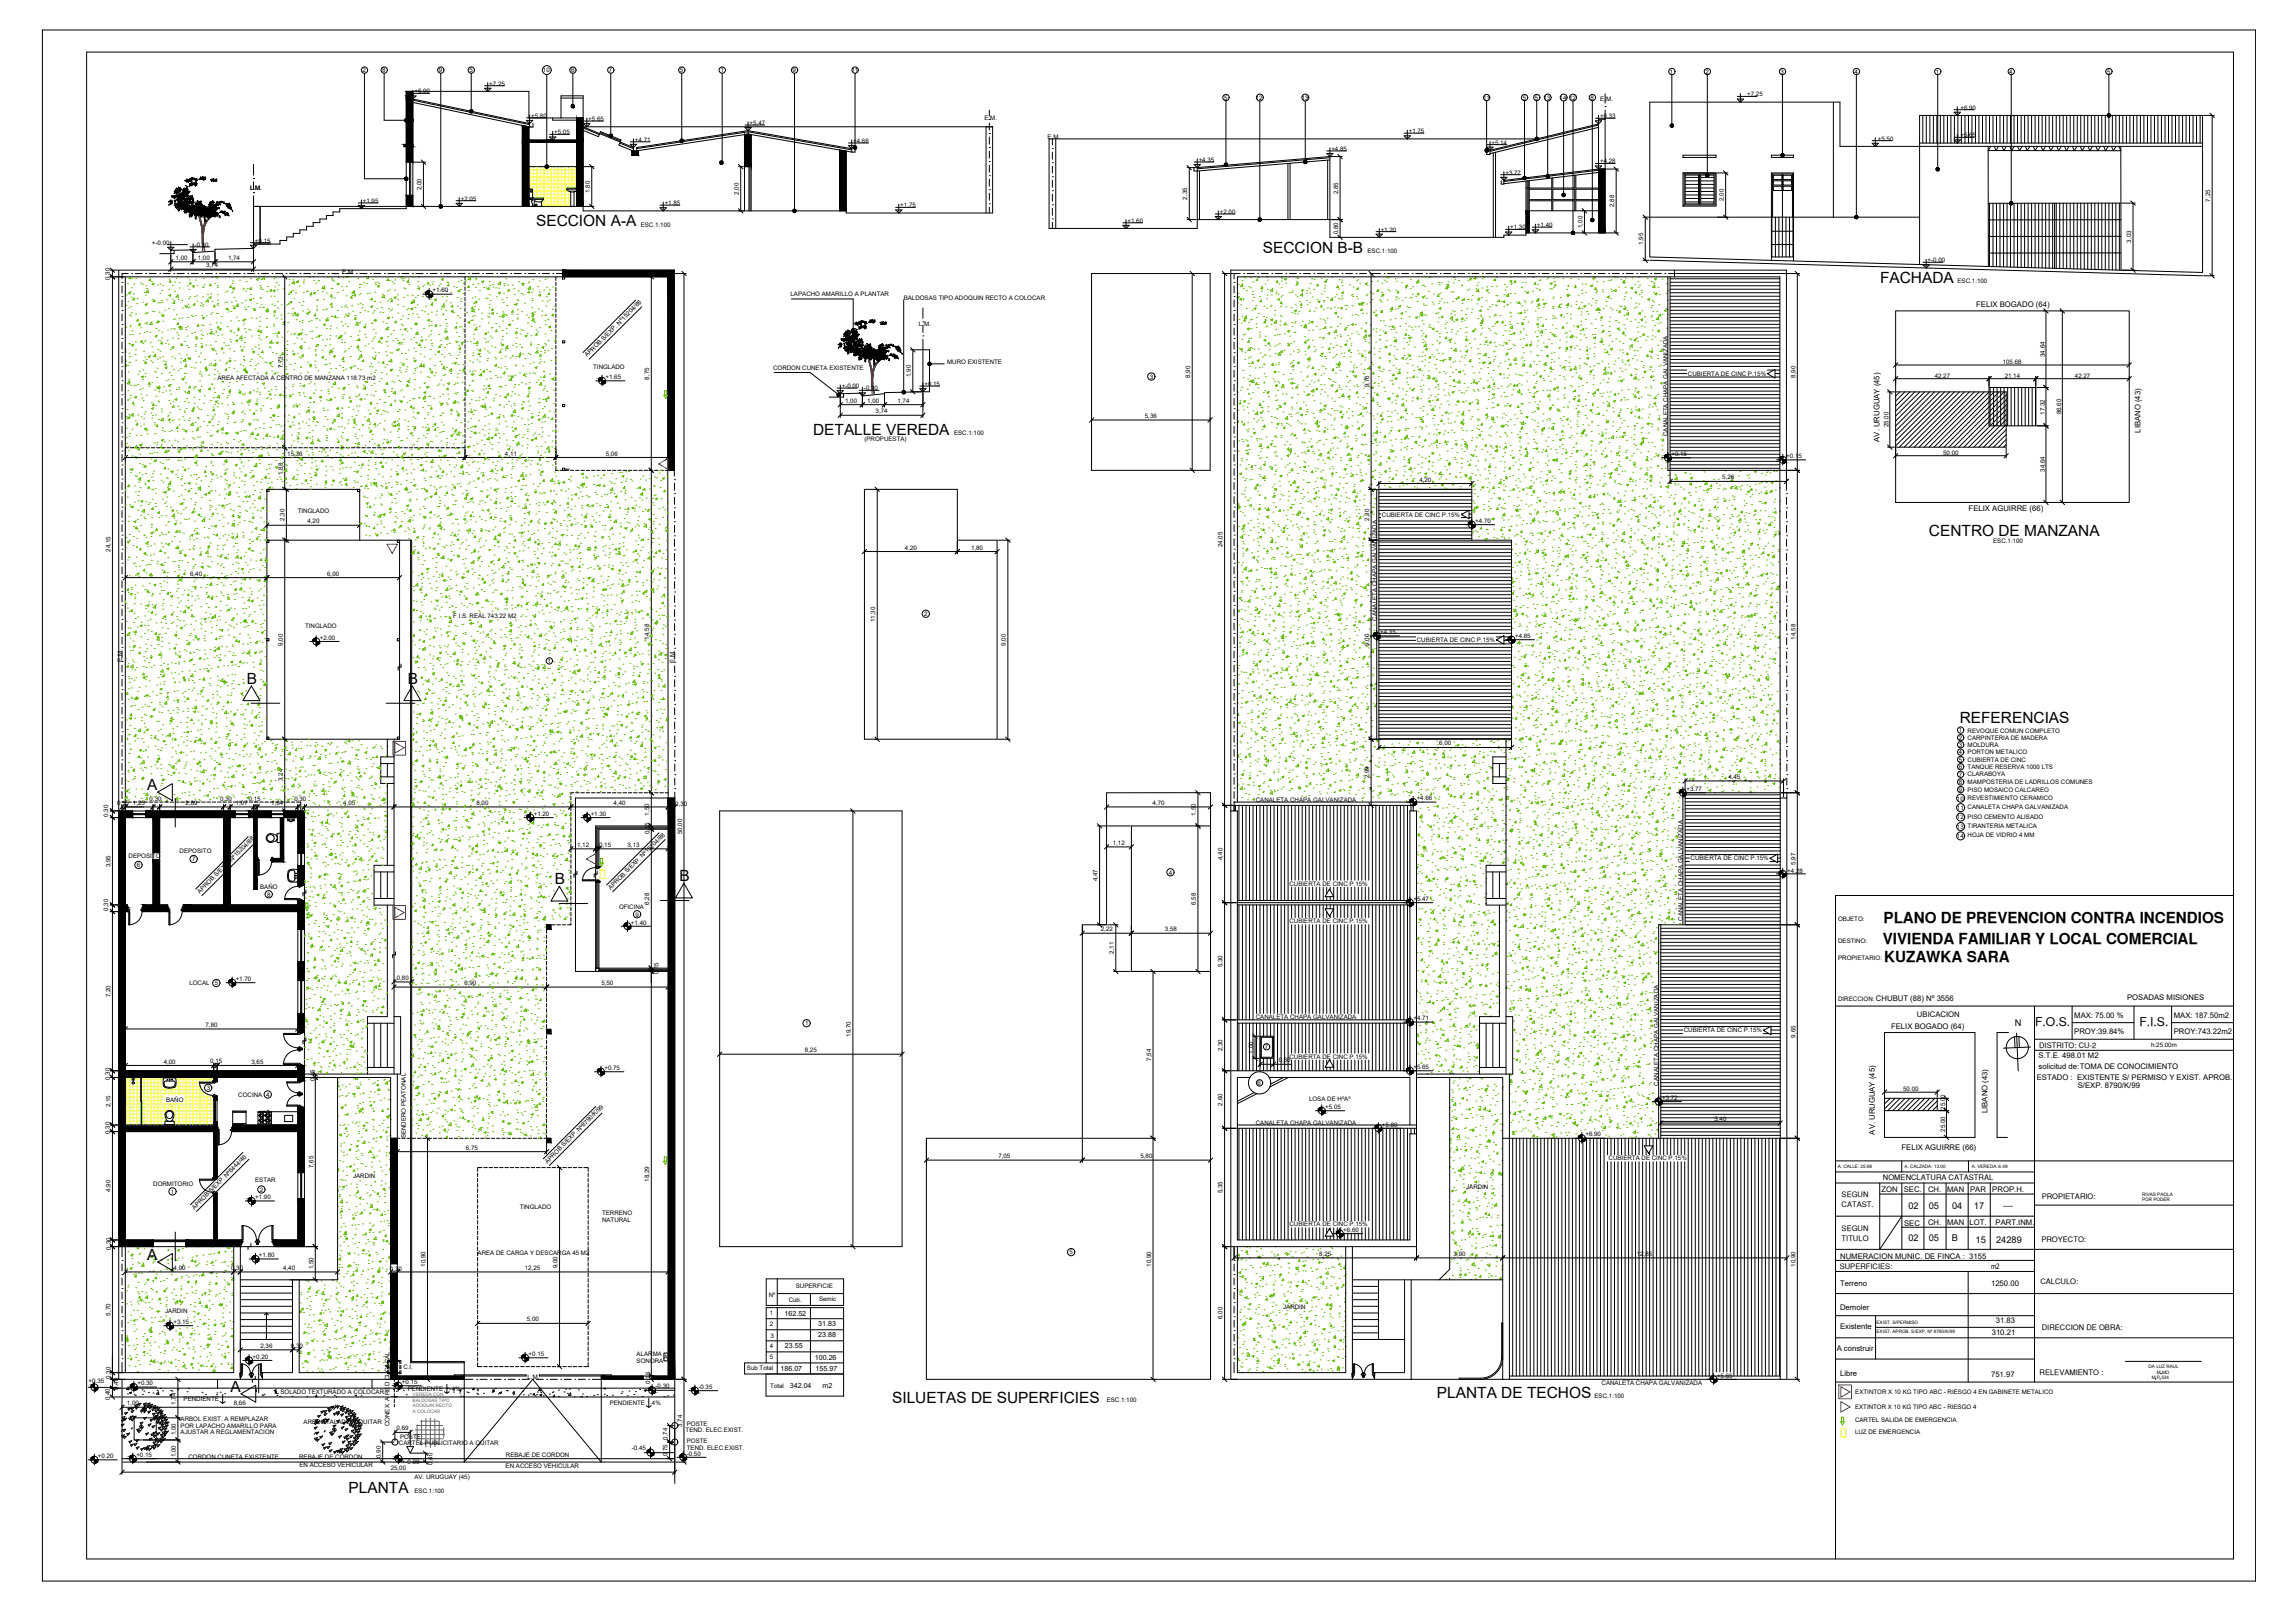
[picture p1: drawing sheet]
<svg xmlns="http://www.w3.org/2000/svg" width="1002mm" height="703mm" viewBox="0 0 1002 703" stroke-linecap="round" stroke-linejoin="round" font-family="sans-serif">
<defs><g id="words">
<g font-size="6.7">
<text x="234" y="98.8">SECCION A-A</text>
<text x="551.3" y="110.4">SECCION B-B</text>
<text x="820.7" y="123.7">FACHADA</text>
<text x="355" y="189.8">DETALLE VEREDA</text>
<text x="842.1" y="233.8">CENTRO DE MANZANA</text>
<text x="107.8" y="298.3">B</text>
<text x="178" y="298.3">B</text>
<text x="855.5" y="315.7">REFERENCIAS</text>
<text x="64.3" y="345">A</text>
<text x="242.2" y="385.7">B</text>
<text x="296.6" y="384.4">B</text>
<text x="64.3" y="550">A</text>
<text x="100.7" y="607.5">A</text>
<text x="627.3" y="610.1">PLANTA DE TECHOS</text>
<text x="389.4" y="612.3">SILUETAS DE SUPERFICIES</text>
<text x="152.2" y="651.7">PLANTA</text>
</g>
<g font-size="6.6">
<text x="822.3" y="402.9">PLANO DE PREVENCION CONTRA INCENDIOS</text>
<text x="821.9" y="412.2">VIVIENDA FAMILIAR Y LOCAL COMERCIAL</text>
<text x="822.6" y="419.8">KUZAWKA SARA</text>
</g>
<g font-size="5.3">
<text x="888.5" y="447.8">F.O.S.</text>
<text x="934" y="447.6">F.I.S.</text>
</g>
<g font-size="4">
<text x="879.6" y="448">N</text>
<text x="833.1" y="527.5">02</text>
<text x="842" y="527.5">05</text>
<text x="852.2" y="527.5">04</text>
<text x="861.7" y="527.7">17</text>
<text x="833.1" y="541.8">02</text>
<text x="842" y="541.8">05</text>
<text x="852.1" y="541.8">B</text>
<text x="862.5" y="542.3">15</text>
<text x="871.4" y="542.3">24289</text>
</g>
<g font-size="3.4">
<text x="862.7" y="133.9">FELIX BOGADO (64)</text>
<text x="934.4" y="188.8" transform="rotate(-90 934.4 188.8)">LIBANO (43)</text>
<text x="820.5" y="192.8" transform="rotate(-90 820.5 192.8)">AV. URUGUAY (45)</text>
<text x="859.4" y="223.2">FELIX AGUIRRE (66)</text>
<text x="819" y="436.9">CHUBUT (88) Nº 3556</text>
<text x="928.6" y="436.6">POSADAS MISIONES</text>
<text x="836.9" y="443.8">UBICACION</text>
<text x="825.6" y="449.2">FELIX BOGADO (64)</text>
<text x="905.5" y="444.1">MAX: 75.00 %</text>
<text x="949" y="444.1">MAX: 187.50m2</text>
<text x="905.5" y="451.3">PROY:39.84%</text>
<text x="949" y="451.3">PROY:743.22m2</text>
<text x="889.9" y="461.9">S.T.E. 498.01 M2</text>
<text x="889.9" y="466.6">solicitud de:TOMA DE CONOCIMIENTO</text>
<text x="889.1" y="471.2">ESTADO : EXISTENTE S/ PERMISO Y EXIST. APROB.</text>
<text x="907" y="474.7">S/EXP. 8790/K/99</text>
<text x="867.6" y="485.8" transform="rotate(-90 867.6 485.8)">LIBANO (43)</text>
<text x="818.5" y="495.2" transform="rotate(-90 818.5 495.2)">AV. URUGUAY (45)</text>
<text x="830.1" y="501.9">FELIX AGUIRRE (66)</text>
<text x="821.4" y="520.1">ZON</text>
<text x="831.1" y="520.1">SEC.</text>
<text x="841.7" y="520.1">CH.</text>
<text x="850" y="520.2">MAN</text>
<text x="860.1" y="520.1">PAR</text>
<text x="869.8" y="520.3">PROP.H.</text>
<text x="831.3" y="535">SEC</text>
<text x="841.7" y="534.7">CH.</text>
<text x="850" y="534.8">MAN</text>
<text x="859.8" y="534.8">LOT.</text>
<text x="871.1" y="534.6">PART.INM.</text>
<text x="803.3" y="549.3">NUMERACION MUNIC. DE FINCA : 3155</text>
<text x="869.2" y="554">m2</text>
<text x="803.3" y="561.1">Terreno</text>
<text x="869.2" y="561.3">1250.00</text>
<text x="803.3" y="571.6">Demoler</text>
<text x="803.3" y="579.8">Existente</text>
<text x="871.3" y="577.6">31.83</text>
<text x="869.5" y="582.6">310.21</text>
<text x="801.8" y="589.8">A construir</text>
<text x="803.3" y="600.6">Libre</text>
<text x="869.2" y="600.8">751.97</text>
</g>
<g font-size="3.3">
<text x="890.2" y="457.5">DISTRITO: CU-2</text>
<text x="822" y="515.2">NOMENCLATURA CATASTRAL</text>
<text x="804" y="522.4">SEGUN</text>
<text x="804" y="527">CATAST.</text>
<text x="891.3" y="523.2">PROPIETARIO:</text>
<text x="804" y="537.1">SEGUN</text>
<text x="804" y="541.7">TITULO</text>
<text x="891.2" y="542.1">PROYECTO:</text>
<text x="803.2" y="553.7">SUPERFICIES:</text>
<text x="890.7" y="560.2">CALCULO:</text>
<text x="891.3" y="580.3">DIRECCION DE OBRA:</text>
<text x="890.4" y="599.9">RELEVAMIENTO :</text>
</g>
<g font-size="3.1">
<text x="874.7" y="527.4">----</text>
<text x="342.5" y="574.2">162.52</text>
<text x="357.2" y="578.8">31.83</text>
<text x="357.2" y="583.6">23.88</text>
<text x="342.7" y="588.5">23.55</text>
<text x="355.7" y="593.4">100.26</text>
<text x="340.8" y="598.2">186.07</text>
<text x="356" y="598.2">155.97</text>
<text x="344.8" y="605.9">342.04</text>
<text x="359.1" y="605.7">m2</text>
</g>
<g font-size="2.7">
<text x="158.3" y="31.6">2</text>
<text x="166.9" y="31.6">8</text>
<text x="191.6" y="31.6">9</text>
<text x="204.9" y="31.6">5</text>
<text x="237" y="31.6">10</text>
<text x="249.3" y="31.6">6</text>
<text x="265.8" y="31.6">7</text>
<text x="296.8" y="31.6">5</text>
<text x="314.5" y="31.6">1</text>
<text x="346" y="31.6">9</text>
<text x="371.7" y="31.6">11</text>
<text x="729" y="32.3">1</text>
<text x="744.5" y="32.3">2</text>
<text x="777.3" y="32.3">3</text>
<text x="809.6" y="32.3">4</text>
<text x="845.1" y="32.3">1</text>
<text x="877.2" y="32.3">4</text>
<text x="919.8" y="32.3">5</text>
<text x="180.9" y="40.8">+6.90</text>
<text x="213.6" y="37.4">+7.25</text>
<text x="534.4" y="43.6">5</text>
<text x="548.2" y="43.6">12</text>
<text x="568.1" y="43.6">13</text>
<text x="647.4" y="43.6">11</text>
<text x="664.7" y="43.6">5</text>
<text x="670.1" y="43.6">5</text>
<text x="674" y="43.6">13</text>
<text x="680.9" y="43.6">14</text>
<text x="685" y="43.6">12</text>
<text x="694.3" y="43.6">8</text>
<text x="698.6" y="44.1">E.M.</text>
<text x="762.7" y="42.1">+7.25</text>
<text x="855.8" y="47.9">+6.90</text>
<text x="231.9" y="51.4">+5.80</text>
<text x="256.8" y="52.8">+5.65</text>
<text x="429.7" y="52.2">E.M.</text>
<text x="698.5" y="51.6">+6.33</text>
<text x="241.9" y="58.6">+5.05</text>
<text x="327.3" y="54.6">+5.47</text>
<text x="615" y="58.1">+1.75</text>
<text x="855.8" y="59.9">+5.65</text>
<text x="277.2" y="61.9">+4.71</text>
<text x="372.5" y="62.4">+4.66</text>
<text x="457.3" y="60.6">E.M.</text>
<text x="581.2" y="65.9">+4.85</text>
<text x="651.1" y="63.1">+5.14</text>
<text x="819.8" y="61.4">+5.50</text>
<text x="523.3" y="70.7">+4.35</text>
<text x="698.5" y="71.3">+4.28</text>
<text x="657.2" y="76.2">+3.77</text>
<text x="109.1" y="83">L.M.</text>
<text x="184" y="83" transform="rotate(-90 184 83)">2,00</text>
<text x="158.4" y="88.6">+1.95</text>
<text x="201.1" y="87.6">+2.05</text>
<text x="257.5" y="84.1" transform="rotate(-90 257.5 84.1)">1,80</text>
<text x="290.2" y="89.5">+1.85</text>
<text x="322.5" y="85" transform="rotate(-90 322.5 85)">2,00</text>
<text x="518.3" y="87.1" transform="rotate(-90 518.3 87.1)">2,35</text>
<text x="584.2" y="84.7" transform="rotate(-90 584.2 84.7)">2,85</text>
<text x="752.5" y="87.7" transform="rotate(-90 752.5 87.7)">2,00</text>
<text x="964.8" y="88" transform="rotate(-90 964.8 88)">7,25</text>
<text x="393" y="90.5">+1.75</text>
<text x="532.5" y="93.4">+2.00</text>
<text x="704.7" y="90.3" transform="rotate(-90 704.7 90.3)">2,88</text>
<text x="279.7" y="98.9">ESC.1:100</text>
<text x="492.2" y="97.2">+1.60</text>
<text x="602.8" y="101.1">+1.20</text>
<text x="659.3" y="100.1">+1.30</text>
<text x="671" y="99.1">+1.40</text>
<text x="690.9" y="99.5" transform="rotate(-90 690.9 99.5)">1,00</text>
<text x="66.3" y="106.8">+-0.00</text>
<text x="85" y="107.7">-0.10</text>
<text x="111.3" y="105.9">+0.15</text>
<text x="584.2" y="102.3" transform="rotate(-90 584.2 102.3)">0,80</text>
<text x="717.4" y="106.9" transform="rotate(-90 717.4 106.9)">1,95</text>
<text x="930.3" y="105.9" transform="rotate(-90 930.3 105.9)">3,03</text>
<text x="76.7" y="113.4">1,00</text>
<text x="86.3" y="113.4">1,00</text>
<text x="99.5" y="113.4">1,74</text>
<text x="597" y="110.5">ESC.1:100</text>
<text x="90" y="116.6">3,74</text>
<text x="149.4" y="119.4">E.M.</text>
<text x="841.5" y="114.5">+-0.00</text>
<text x="48" y="122.2" transform="rotate(-90 48 122.2)">0,30</text>
<text x="854.6" y="123.5">ESC.1:100</text>
<text x="188.9" y="127.6">+1.60</text>
<text x="345.1" y="129.2">LAPACHO AMARILLO A PLANTAR</text>
<text x="394.5" y="130.9">BALDOSAS TIPO ADOQUIN RECTO A COLOCAR</text>
<text x="401.2" y="142.1">L.M.</text>
<text x="256.3" y="156" transform="rotate(-45 256.3 156)">APROB.S/EXP. Nº15204/88</text>
<text x="892.7" y="155.8" transform="rotate(-90 892.7 155.8)">34.64</text>
<text x="123.5" y="160.7" transform="rotate(-90 123.5 160.7)">7,73</text>
<text x="259" y="160.8">TINGLADO</text>
<text x="337.5" y="161.3">CORDON CUNETA EXISTENTE</text>
<text x="413.5" y="158.8">MURO EXISTENTE</text>
<text x="874.3" y="158.8">105.68</text>
<text x="95" y="165.9">AREA AFECTADA A CENTRO DE MANZANA 118.73 m2</text>
<text x="264.3" y="165.4">+1.65</text>
<text x="283.4" y="165.7" transform="rotate(-90 283.4 165.7)">8,75</text>
<text x="397.6" y="164.5" transform="rotate(-90 397.6 164.5)">1,90</text>
<text x="502" y="165.3">3</text>
<text x="519.6" y="164.9" transform="rotate(-90 519.6 164.9)">8,90</text>
<text x="736.9" y="164">CUBIERTA DE CINC P.15%</text>
<text x="783.8" y="164.9" transform="rotate(-90 783.8 164.9)">8,90</text>
<text x="844.6" y="164.8">42.27</text>
<text x="875.2" y="164.8">21.14</text>
<text x="905.8" y="164.8">42.27</text>
<text x="367.5" y="169.4">+-0.00</text>
<text x="377.2" y="170.3">-0.10</text>
<text x="403.6" y="168.5">+0.15</text>
<text x="597.7" y="169.1" transform="rotate(-90 597.7 169.1)">9,76</text>
<text x="368.9" y="175.8">1,00</text>
<text x="378.6" y="175.8">1,00</text>
<text x="391.8" y="175.8">1,74</text>
<text x="382.2" y="180.3">3,74</text>
<text x="499.8" y="182.5">5,36</text>
<text x="892.7" y="180.9" transform="rotate(-90 892.7 180.9)">17.32</text>
<text x="899.8" y="180.8" transform="rotate(-90 899.8 180.8)">86.60</text>
<text x="416.5" y="189.7">ESC.1:100</text>
<text x="728.1" y="190.3" transform="rotate(-90 728.1 190.3)">CANALETA CHAPA GALVANIZADA</text>
<text x="824.5" y="186.4" transform="rotate(-90 824.5 186.4)">25.00</text>
<text x="377.4" y="192.6">(PROPUESTA)</text>
<text x="125.4" y="198.8">15,36</text>
<text x="220.4" y="198.8">4,11</text>
<text x="264.5" y="198.8">5,06</text>
<text x="729.7" y="199">+0.15</text>
<text x="779.8" y="199.9">+0.15</text>
<text x="848.3" y="198.4">50.00</text>
<text x="123.5" y="207.2" transform="rotate(-90 123.5 207.2)">1,88</text>
<text x="751.9" y="209.3">5,26</text>
<text x="892.7" y="205.9" transform="rotate(-90 892.7 205.9)">34.64</text>
<text x="619.6" y="210.2">4,20</text>
<text x="124.2" y="227.2" transform="rotate(-90 124.2 227.2)">2,30</text>
<text x="130" y="223.8">TINGLADO</text>
<text x="597.7" y="227.2" transform="rotate(-90 597.7 227.2)">2,30</text>
<text x="603.3" y="225.4">CUBIERTA DE CINC P.15%</text>
<text x="134.2" y="228.4">4,20</text>
<text x="644" y="228.2">+4.70</text>
<text x="395.1" y="239.9">4,20</text>
<text x="423.9" y="239.9">1,80</text>
<text x="533.8" y="238.8" transform="rotate(-90 533.8 238.8)">24,05</text>
<text x="870.1" y="236.8">ESC.1:100</text>
<text x="48.2" y="240.7" transform="rotate(-90 48.2 240.7)">24,15</text>
<text x="83" y="251.2">6,40</text>
<text x="142.8" y="251.2">6,00</text>
<text x="197.8" y="269.9">F.I.S. REAL 743.22 M2</text>
<text x="403.5" y="268.9">2</text>
<text x="133.2" y="274.2">TINGLADO</text>
<text x="382.1" y="271.5" transform="rotate(-90 382.1 271.5)">11,30</text>
<text x="601" y="270.8" transform="rotate(-90 601 270.8)">CANALETA CHAPA GALVANIZADA</text>
<text x="123.5" y="281.8" transform="rotate(-90 123.5 281.8)">9,00</text>
<text x="139.6" y="279.2">+2.00</text>
<text x="283.4" y="279.1" transform="rotate(-90 283.4 279.1)">14,58</text>
<text x="439.1" y="281.8" transform="rotate(-90 439.1 281.8)">9,00</text>
<text x="597.7" y="281.8" transform="rotate(-90 597.7 281.8)">9,00</text>
<text x="602.5" y="276.8">+4.35</text>
<text x="618.5" y="280.1">CUBIERTA DE CINC P.15%</text>
<text x="661.4" y="278.4">+4.85</text>
<text x="783.8" y="279.1" transform="rotate(-90 783.8 279.1)">14,58</text>
<text x="53.3" y="289.1" transform="rotate(-90 53.3 289.1)">E.M.</text>
<text x="239" y="289.4">1</text>
<text x="294.5" y="289.4" transform="rotate(-90 294.5 289.4)">E.M.</text>
<text x="855.1" y="319.7">1</text>
<text x="855.1" y="322.9">2</text>
<text x="859" y="319.8">REVOQUE COMUN COMPLETO</text>
<text x="859" y="322.8">CARPINTERIA DE MADERA</text>
<text x="628.3" y="325.3">6,00</text>
<text x="855.1" y="326.1">3</text>
<text x="855.1" y="329.3">4</text>
<text x="859" y="326">MOLDURA</text>
<text x="859" y="329.2">PORTON METALICO</text>
<text x="855.1" y="332.5">5</text>
<text x="855.1" y="335.7">6</text>
<text x="859" y="332.4">CUBIERTA DE CINC</text>
<text x="859" y="335.5">TANQUE RESERVA 1000 LTS</text>
<text x="123.5" y="340.9" transform="rotate(-90 123.5 340.9)">3,24</text>
<text x="597.7" y="339.7" transform="rotate(-90 597.7 339.7)">2,99</text>
<text x="754.5" y="340">4,45</text>
<text x="855.1" y="339">7</text>
<text x="859" y="338.8">CLARABOYA</text>
<text x="736.2" y="345.2">+3.77</text>
<text x="855.1" y="342.3">8</text>
<text x="855.1" y="345.6">9</text>
<text x="859" y="342.2">MAMPOSTERIA DE LADRILLOS COMUNES</text>
<text x="859" y="345.4">PISO MOSAICO CALCAREO</text>
<text x="51.1" y="351.3">0,15</text>
<text x="58.1" y="351.3">1,25</text>
<text x="65.3" y="349.5">0,30</text>
<text x="81" y="351.3">2,89</text>
<text x="96.1" y="349.5">0,30</text>
<text x="102.9" y="351.3">1,07</text>
<text x="108.6" y="349.5">0,15</text>
<text x="118.4" y="351.3">1,84</text>
<text x="128.5" y="349.5">0,30</text>
<text x="149.9" y="351.3">4,05</text>
<text x="208" y="351.3">8,00</text>
<text x="267.9" y="351.3">4,40</text>
<text x="294.8" y="351.8">0,30</text>
<text x="503.2" y="351.3">4,70</text>
<text x="548.2" y="350.1">CANALETA CHAPA GALVANIZADA</text>
<text x="618.5" y="349.3">+4.66</text>
<text x="854.3" y="349.4">10 REVESTIMIENTO CERAMICO</text>
<text x="854.3" y="353.5">11 CANALETA CHAPA GALVANIZADA</text>
<text x="47.2" y="356.4" transform="rotate(-90 47.2 356.4)">0,30</text>
<text x="233" y="356.1">+1.20</text>
<text x="257.9" y="356.1">+1.30</text>
<text x="283.4" y="355.9" transform="rotate(-90 283.4 355.9)">1,50</text>
<text x="522.1" y="355.9" transform="rotate(-90 522.1 355.9)">1,50</text>
<text x="854.3" y="357.6">12 PISO CEMENTO ALISADO</text>
<text x="283.5" y="364.1" transform="rotate(-90 283.5 364.1)">0,15</text>
<text x="297.7" y="364" transform="rotate(-90 297.7 364)">50,00</text>
<text x="854.3" y="361.8">13 TIRANTERIA METALICA</text>
<text x="854.3" y="365.8">14 HOJA DE VIDRIO 4 MM</text>
<text x="251.9" y="369.6">1,12</text>
<text x="261.5" y="369.8">0,15</text>
<text x="274" y="369.6">3,13</text>
<text x="485.8" y="368.8">1,12</text>
<text x="56.1" y="374.6">DEPOSITO</text>
<text x="78.4" y="372.4">DEPOSITO</text>
<text x="83.9" y="375.9">7</text>
<text x="533.8" y="375.3" transform="rotate(-90 533.8 375.3)">4,40</text>
<text x="738" y="375.5">CUBIERTA DE CINC P.15%</text>
<text x="783.8" y="377.4" transform="rotate(-90 783.8 377.4)">5,97</text>
<text x="48.2" y="378.5" transform="rotate(-90 48.2 378.5)">3,95</text>
<text x="59.8" y="378.5">6</text>
<text x="510.3" y="381.7">4</text>
<text x="780.3" y="380.8">+4.28</text>
<text x="113.6" y="387.9">BAÑO</text>
<text x="266.6" y="388.4" transform="rotate(-45 266.6 388.4)">APROB.S/EXP. Nº15204/88</text>
<text x="479.1" y="384.6" transform="rotate(-90 479.1 384.6)">4,47</text>
<text x="562.9" y="386.6">CUBIERTA DE CINC P.15%</text>
<text x="87.3" y="390.1" transform="rotate(-45 87.3 390.1)">APROB.S/EXP. Nº15204/88</text>
<text x="116.6" y="391.3">8</text>
<text x="283.4" y="394.8" transform="rotate(-90 283.4 394.8)">6,28</text>
<text x="522.1" y="394.8" transform="rotate(-90 522.1 394.8)">6,58</text>
<text x="617" y="393.2">+5.47</text>
<text x="47.2" y="397.5" transform="rotate(-90 47.2 397.5)">0,30</text>
<text x="270.2" y="396.7">OFICINA</text>
<text x="277.5" y="400">9</text>
<text x="734.7" y="401.8" transform="rotate(-90 734.7 401.8)">CANALETA CHAPA GALVANIZADA</text>
<text x="275.4" y="403.5">+1.40</text>
<text x="480.6" y="406.4">2,22</text>
<text x="508.6" y="406.4">3,58</text>
<text x="562.9" y="403">CUBIERTA DE CINC P.15%</text>
<text x="802.4" y="402">OBJETO:</text>
<text x="802.4" y="411.7">DESTINO:</text>
<text x="486.2" y="416.2" transform="rotate(-90 486.2 416.2)">2,11</text>
<text x="802.4" y="419.1">PROPIETARIO:</text>
<text x="287.4" y="425.2" transform="rotate(-90 287.4 425.2)">0,15</text>
<text x="533.8" y="422.1" transform="rotate(-90 533.8 422.1)">5,30</text>
<text x="82.7" y="429.9">LOCAL</text>
<text x="93.8" y="430">5</text>
<text x="102.9" y="428.1">+1.70</text>
<text x="173.2" y="427.7">0,80</text>
<text x="202.7" y="429.9">6,90</text>
<text x="262.5" y="429.9">5,50</text>
<text x="48.2" y="435.2" transform="rotate(-90 48.2 435.2)">7,20</text>
<text x="802.4" y="437">DIRECCION:</text>
<text x="89.8" y="448.2">7,80</text>
<text x="351.5" y="447.5">1</text>
<text x="548.2" y="444.8">CANALETA CHAPA GALVANIZADA</text>
<text x="617" y="445.3">+4.71</text>
<text x="371.4" y="452.5" transform="rotate(-90 371.4 452.5)">19,70</text>
<text x="735.1" y="450.6">CUBIERTA DE CINC P.15%</text>
<text x="783.8" y="452.8" transform="rotate(-90 783.8 452.8)">9,65</text>
<text x="351.3" y="459.2">8,25</text>
<text x="533.8" y="458.8" transform="rotate(-90 533.8 458.8)">2,30</text>
<text x="547" y="459.8" transform="rotate(-90 547 459.8)">1,00</text>
<text x="552.1" y="457.8">7</text>
<text x="939.1" y="456.8">h:25.00m</text>
<text x="71.5" y="464.1">4,00</text>
<text x="91.8" y="463.8">0,15</text>
<text x="109.8" y="464.1">3,65</text>
<text x="263.9" y="467">+0.75</text>
<text x="502.5" y="463" transform="rotate(-90 502.5 463)">7,54</text>
<text x="558.2" y="463.6">0,60</text>
<text x="562.9" y="462.1">CUBIERTA DE CINC P.15%</text>
<text x="617" y="466.6">+5.65</text>
<text x="48" y="471.3" transform="rotate(-90 48 471.3)">0,30</text>
<text x="137.5" y="471.9" transform="rotate(-90 137.5 471.9)">0,15</text>
<text x="549" y="473.6">6</text>
<text x="724.1" y="473.8" transform="rotate(-90 724.1 473.8)">CANALETA CHAPA GALVANIZADA</text>
<text x="90.2" y="475.8">3</text>
<text x="104" y="478.7">COCINA 4</text>
<text x="830.8" y="476.1">50.00</text>
<text x="48.2" y="483.2" transform="rotate(-90 48.2 483.2)">2,15</text>
<text x="72.5" y="480.8">BAÑO</text>
<text x="533.8" y="482.5" transform="rotate(-90 533.8 482.5)">2,60</text>
<text x="571.5" y="480.6">LOSA DE HºAº</text>
<text x="578.5" y="484">+5.05</text>
<text x="725.6" y="480">+3.72</text>
<text x="849.2" y="484.3" transform="rotate(-90 849.2 484.3)">25.00</text>
<text x="548.2" y="491">CANALETA CHAPA GALVANIZADA</text>
<text x="603.3" y="491.7">+5.80</text>
<text x="748.5" y="489.2">5,40</text>
<text x="48" y="494.9" transform="rotate(-90 48 494.9)">0,30</text>
<text x="177.2" y="496.8" transform="rotate(-90 177.2 496.8)">SENDERO PEATONAL</text>
<text x="692.1" y="496">+6.90</text>
<text x="849.2" y="493.9" transform="rotate(-90 849.2 493.9)">25.00</text>
<text x="203.4" y="501.7">6,75</text>
<text x="136.8" y="509.8" transform="rotate(-90 136.8 509.8)">7,65</text>
<text x="239" y="507.8" transform="rotate(-45 239 507.8)">APROB.S/EXP. Nº8790/K/99</text>
<text x="435.8" y="505.5">7,05</text>
<text x="497.9" y="505.5">5,80</text>
<text x="702.2" y="506.4">CUBIERTA DE CINC P.15%</text>
<text x="111.4" y="515.9">ESTAR</text>
<text x="154.1" y="514.1">JARDIN</text>
<text x="283.4" y="515.7" transform="rotate(-90 283.4 515.7)">18,29</text>
<text x="48.2" y="520.1" transform="rotate(-90 48.2 520.1)">4,90</text>
<text x="66.9" y="517.4">DORMITORIO</text>
<text x="74.6" y="521">1</text>
<text x="113.5" y="520.1">2</text>
<text x="533.8" y="520.9" transform="rotate(-90 533.8 520.9)">5,35</text>
<text x="640.1" y="518.8">JARDIN</text>
<text x="84.9" y="527.9" transform="rotate(-45 84.9 527.9)">APROB.S/EXP. Nº6444/46</text>
<text x="111.4" y="523.4">+1.90</text>
<text x="226.9" y="527.9">TINGLADO</text>
<text x="262.8" y="530.3">TERRENO</text>
<text x="262.8" y="533.4">NATURAL</text>
<text x="562.9" y="535.3">CUBIERTA DE CINC P.15%</text>
<text x="586.4" y="537.6">+6.60</text>
<text x="48.4" y="545.3" transform="rotate(-90 48.4 545.3)">0,30</text>
<text x="113" y="548.7">+1.80</text>
<text x="208.5" y="547.6">AREA DE CARGA Y DESCARGA 45 M2</text>
<text x="467" y="547.5">5</text>
<text x="575.9" y="548.1">8,25</text>
<text x="634.6" y="548.1">3,90</text>
<text x="714.6" y="548.1">12,85</text>
<text x="75.8" y="554.3">4,90</text>
<text x="100.9" y="554.1">0,30</text>
<text x="123.6" y="554.3">4,40</text>
<text x="136.8" y="554" transform="rotate(-90 136.8 554)">1,50</text>
<text x="170.2" y="554.5">0,30</text>
<text x="185.7" y="552.8" transform="rotate(-90 185.7 552.8)">10,90</text>
<text x="229.1" y="554.3">12,25</text>
<text x="243.4" y="553.5" transform="rotate(-90 243.4 553.5)">9,00</text>
<text x="502.5" y="552.8" transform="rotate(-90 502.5 552.8)">10,90</text>
<text x="783.8" y="552.8" transform="rotate(-90 783.8 552.8)">10,90</text>
<text x="347.4" y="562.2">SUPERFICIE</text>
<text x="335.6" y="566.1">Nº</text>
<text x="344.3" y="568.1">Cub.</text>
<text x="357.6" y="567.9">Semic</text>
<text x="48.2" y="574.2" transform="rotate(-90 48.2 574.2)">5,70</text>
<text x="72.1" y="573.2">JARDIN</text>
<text x="336.1" y="573.8">1</text>
<text x="533.8" y="575.6" transform="rotate(-90 533.8 575.6)">6,00</text>
<text x="560.2" y="571.4">JARDIN</text>
<text x="75.7" y="577.8">+3.15</text>
<text x="230" y="576.7">5,00</text>
<text x="336.1" y="578.7">2</text>
<text x="336.4" y="583.8">3</text>
<text x="110.3" y="592.9">+0.20</text>
<text x="113.7" y="588.2">2,36</text>
<text x="127" y="588.1">0,30</text>
<text x="230.8" y="591.8">+0.15</text>
<text x="277.9" y="591.8">ALARMA</text>
<text x="289.9" y="593.1">A</text>
<text x="336.1" y="588.3">4</text>
<text x="336.1" y="593.2">5</text>
<text x="176.1" y="597.6">C.I.</text>
<text x="277.9" y="594.9">SONORA</text>
<text x="326.1" y="598">Sub Total</text>
<text x="38.7" y="603.5">+0.35</text>
<text x="48.2" y="601.7" transform="rotate(-90 48.2 601.7)">0,30</text>
<text x="60" y="604.6">+0.30</text>
<text x="175.5" y="604">+0.15</text>
<text x="230.3" y="602">L.M.</text>
<text x="283.8" y="603.9" transform="rotate(-90 283.8 603.9)">0,15</text>
<text x="286.2" y="606">-0.30</text>
<text x="336.3" y="605.9">Total</text>
<text x="699.2" y="604.3">CANALETA CHAPA GALVANIZADA</text>
<text x="749.6" y="601.2">+5.65</text>
<text x="47.9" y="611.1" transform="rotate(-90 47.9 611.1)">0,40</text>
<text x="51.6" y="606.6" transform="rotate(-90 51.6 606.6)">0,40</text>
<text x="80.2" y="611.5">PENDIENTE</text>
<text x="122.4" y="608.3">SOLADO TEXTURADO A COLOCAR</text>
<text x="178" y="607.1">PENDIENTE</text>
<text x="197.2" y="607.1">4%</text>
<text x="304.9" y="606.1">-0.35</text>
<text x="483.1" y="611.9">ESC.1:100</text>
<text x="696.1" y="609.9">ESC.1:100</text>
<text x="809.9" y="608.3">EXTINTOR X 10 KG TIPO ABC - RIESGO 4 EN GABINETE METALICO</text>
<text x="55.4" y="613.3">1,00</text>
<text x="76.8" y="613.1" transform="rotate(-90 76.8 613.1)">1,74</text>
<text x="102.1" y="613.3">8,66</text>
<text x="266.2" y="613.3">PENDIENTE</text>
<text x="284.6" y="613.3">4%</text>
<text x="809.8" y="614.8">EXTINTOR X 10 KG TIPO ABC - RIESGO 4</text>
<text x="78.8" y="620.2">ARBOL EXIST. A REMPLAZAR</text>
<text x="78.8" y="623.1">POR LAPACHO AMARILLO PARA</text>
<text x="132.5" y="621.5">ARBOL TALADO A QUITAR</text>
<text x="170" y="622.5" transform="rotate(-90 170 622.5)">CONEX. A RED CLOACAL</text>
<text x="297.7" y="622.6" transform="rotate(-90 297.7 622.6)">3,74</text>
<text x="299.8" y="622.5">POSTE</text>
<text x="809.8" y="620.5">CARTEL SALIDA DE EMERGENCIA</text>
<text x="76.8" y="626.3" transform="rotate(-90 76.8 626.3)">1,00</text>
<text x="78.8" y="625.8">AJUSTAR A REGLAMENTACION</text>
<text x="173.1" y="624.3">0,69</text>
<text x="174.6" y="628.2">POSTE</text>
<text x="291.4" y="628.4" transform="rotate(-90 291.4 628.4)">0,74</text>
<text x="299.3" y="625">TEND. ELEC.EXIST.</text>
<text x="299.8" y="629.7">POSTE</text>
<text x="809.8" y="626">LUZ DE EMERGENCIA</text>
<text x="59.5" y="635.8">+0.15</text>
<text x="76.8" y="636" transform="rotate(-90 76.8 636)">1,00</text>
<text x="174.1" y="630.7">CARTEL PUBLICITARIO A QUITAR</text>
<text x="220.9" y="635.8">REBAJE DE CORDON</text>
<text x="275.8" y="633">-0.45</text>
<text x="291.4" y="635.6" transform="rotate(-90 291.4 635.6)">0,75</text>
<text x="299.8" y="635.3">-0.50</text>
<text x="299.8" y="632.8">TEND. ELEC.EXIST.</text>
<text x="42.8" y="636.4">+0.20</text>
<text x="82.3" y="636.6">CORDON CUNETA EXISTENTE</text>
<text x="130.6" y="636.6">REBAJE DE CORDON</text>
<text x="130.7" y="640.2">EN ACCESO VEHICULAR</text>
<text x="166.2" y="636.3" transform="rotate(-90 166.2 636.3)">0,90</text>
<text x="170.6" y="641.6">25,00</text>
<text x="175.5" y="638.9">+-0.00</text>
<text x="188.9" y="639.2" transform="rotate(-90 188.9 639.2)">0,40</text>
<text x="220.7" y="640.6">EN ACCESO VEHICULAR</text>
<text x="180.9" y="645.3">AV. URUGUAY (45)</text>
<text x="180.9" y="651.4">ESC.1:100</text>
</g>
<g font-size="2">
<text x="802.3" y="509.8">A. CALLE: 25.98</text>
<text x="831.4" y="509.8">A. CALZADA: 13.00</text>
<text x="860.8" y="509.8">A. VEREDA: 6.49</text>
<text x="935.1" y="524.3">POR PODER</text>
<text x="935.2" y="522.1">RIVAS PAOLA</text>
<text x="819.2" y="577.8">EXIST. S/PERMISO</text>
<text x="819.2" y="581.7">EXIST. APROB. S/EXP. Nº 8790/K/99</text>
<text x="938" y="597.2">DA LUZ RAUL</text>
<text x="941.6" y="599.5">M MO</text>
<text x="939.4" y="601.9">M P 534</text>
</g>
<g font-size="2" fill="#636466">
<text x="180.1" y="611.7">BALDOSAS TIPO</text>
<text x="180.3" y="609.3">VEREDA CON</text>
<text x="180.3" y="614.2">ADOQUIN RECTO</text>
<text x="180.3" y="616.6">A COLOCAR</text>
</g>
</g></defs>
<!-- layer: PLANILLAS -->
<path d="M339.3 558.1v11.6M368.3 558.1h-33.8v11.6h33.8M334.5 575.5h33.8M339.3 564.6h29M339.3 570.7v29M325 599.7h43.3M325 594.8h43.3M334.5 580.3h33.8M334.5 585.2h33.8M334.5 590h33.8M334.5 594.8v-24.1h33.8v38.6h-33.9v-9.6" fill="none" stroke="#000" stroke-width=".44"/>
<!-- layer: TEXPLAN -->
<path d="M368.3 558.1v11.6M353.8 564.6v5.1M353.8 570.7v29" fill="none" stroke="#000" stroke-width=".44"/>
<g fill="none" stroke="#000" stroke-width=".44">
<path d="M53.3 350.1h1.8M55.9 350.1h1.5M58.2 350.1h1.5M60.5 350.1h1.5M62.8 350.1h1.5M65.1 350.1h1.5M67.4 350.1h1.5M69.7 350.1h1.5M72 350.1h1.5M74.3 350.1h1.5M76.6 350.1h1.5M78.9 350.1h1.5"/>
<path d="M81.2 350.1h1.5M83.5 350.1h1.5M85.8 350.1h1.5M88.1 350.1h1.5M90.4 350.1h1.5M92.7 350.1h1.5M95 350.1h1.5M97.3 350.1h1.5M99.6 350.1h1.5M101.9 350.1h1.5M104.2 350.1h1.5M106.5 350.1h1.5"/>
<path d="M108.8 350.1h1.5M111.1 350.1h1.5M113.3 350.1h1.6M115.7 350.1h1.5M118 350.1h1.5M120.2 350.1h1.6M122.6 350.1h1.5M124.9 350.1h1.5M127.1 350.1h1.6M129.4 350.1h1.9v1.5M131.3 352.4v1.5M208.5 512v1.5"/>
<path d="M208.5 514.3v1.5M208.5 516.6v1.6M208.5 518.9v1.5M210.4 509.6h-1.9v1.7M211.2 509.6h1.5M213.5 509.6h1.5M215.8 509.6h1.5M218.1 509.6h1.5M220.4 509.6h1.5M222.7 509.6h1.5M225 509.6h1.5M227.3 509.6h1.5"/>
<path d="M229.6 509.6h1.5M231.9 509.6h1.5M234.2 509.6h1.5M236.5 509.6h1.5M238.8 509.6h1.5M241.1 509.6h1.5M243.4 509.6h1.5M245.7 509.6h1.5M248 509.6h1.5M250.2 509.6h1.6M252.6 509.6h1.5M254.9 509.6h1.9v1.7"/>
<path d="M256.8 512v1.5M256.8 514.3v1.5M256.8 516.6v1.6M256.8 518.9v1.5M208.5 521.2v1.5M208.5 523.5v1.5M208.5 525.8v1.5M208.5 528.1v1.5M208.5 530.4v1.5M208.5 532.7v1.5M208.5 535v1.5M208.5 537.3v1.5"/>
<path d="M208.5 539.6v1.5M256.8 521.2v1.5M256.8 523.5v1.5M256.8 525.8v1.5M256.8 528.1v1.5M256.8 530.4v1.5M256.8 532.7v1.5M256.8 535v1.5M256.8 537.3v1.5M256.8 539.6v1.5M208.5 541.9v1.5M208.5 544.2v1.5"/>
<path d="M208.5 546.5v1.5M208.5 548.8v1.5M208.5 551.1v1.5M208.5 553.4v1.5M208.5 555.7v1.5M208.5 558v1.5M256.8 541.9v1.5M256.8 544.2v1.5M256.8 546.5v1.5M256.8 548.8v1.5M256.8 551.1v1.5M256.8 553.4v1.5"/>
<path d="M256.8 555.7v1.5M256.8 558v1.5M208.5 560.3v1.5M208.5 562.6v1.5M208.5 564.9v1.5M208.5 567.2v1.5M208.5 569.5v1.5M208.5 571.8v1.5M208.5 574.1v1.5M208.5 576.4v1.5M208.5 578.7v1.5M256.8 560.3v1.5"/>
<path d="M256.8 562.6v1.5M256.8 564.9v1.5M256.8 567.2v1.5M256.8 569.5v1.5M256.8 571.8v1.5M256.8 574.1v1.5M256.8 576.4v1.5M256.8 578.7v1.5M208.5 594.7v1.7h1.9M208.5 581v1.5M208.5 583.3v1.5M208.5 585.6v1.5"/>
<path d="M208.5 587.8v1.6M208.5 590.2v1.5M208.5 592.5v1.5M211.2 596.4h1.5M213.5 596.4h1.5M215.8 596.4h1.5M218.1 596.4h1.5M220.4 596.4h1.5M222.7 596.4h1.5M225 596.4h1.5M227.3 596.4h1.5M229.6 596.4h1.5"/>
<path d="M231.9 596.4h1.5M234.2 596.4h1.5M236.5 596.4h1.5M238.8 596.4h1.5M241.1 596.4h1.5M243.4 596.4h1.5M245.7 596.4h1.5M248 596.4h1.5M250.2 596.4h1.6M252.6 596.4h1.5M256.8 581v1.5M256.8 583.3v1.5"/>
<path d="M256.8 585.6v1.5M256.8 587.8v1.6M256.8 590.2v1.5M256.8 592.5v1.5M256.8 594.7v1.7h-1.9M325 594.8v4.9"/>
</g>
<!-- layer: ROTULO -->
<g fill="none" stroke="#000" stroke-width=".44">
<path d="M18.5 13.1h966.2v676.9h-966.2zM37.8 22.7h937.2v657.7h-937.2zM433.3 93h-63.9v-1h-114.8v-1.9h-77.3v1h-29v1.4h-2.9v1.6h-2.9v1.5h-2.9v1.6h-2.9v1.6h-2.9v1.5h-2.9v1.6h-2.9v1.5h-2.8v1.5h-3v1.6h-11.5v1.9l-16.8 .4v.8l-9.7 .6v-1.1l-9.6 .2v1.4M458 99.7h64.7v-3.9h57.9v7.8h75.9v-1h9.7v-1h34.5M76 109.3v1.4h-6.3M720.2 113.6l241.3 6.8M720.2 112.1l241.3 6.8M368.3 171.8v1.5h-6.3M402.9 169v2l-16.8 .4v.4l-9.6 1v-1.2l-9.7 .2v1.5M975 390.8h-173.7v289.6M801.3 439.1h173.7M888.2 439.1v164.1"/>
<path d="M801.3 603.2h173.7"/>
</g>
<!-- layer: 0 -->
<g fill="none" stroke="#000" stroke-width=".44">
<path d="M964.7 49.4l2 2M183.9 69.8l1.9 2M257.4 71.8l1.9 1.9M322.4 71.8l1.9 1.9M518.2 72.2l1.9 1.9M584 67.4l2 1.9M704.6 72.8l1.9 2M752.4 74.5l1.9 1.9M183.9 89.1l1.9 2M257.4 89.1l1.9 2M322.4 91.1l1.9 1.9M518.2 94.9l1.9 1.9"/>
<path d="M584 94.9l2 1.9M690.7 91l2 2M717.3 93.8l1.9 1.9M752.4 93.8l1.9 1.9M930.2 87.7l2 1.9M48.1 119.8l2 2M75.5 113.3l-1.9 1.9M75.5 116.5l-1.9 1.9M85.2 113.3l-2 1.9M94.8 113.3l-1.9 1.9M111.6 113.3l-1.9 1.9M111.6 116.5l-1.9 1.9"/>
<path d="M123.4 119.8l1.9 2M283.4 119.8l1.9 2M297.7 118.4l1.9 1.9M519.5 118.4l1.9 1.9M533.6 118.4l2 1.9M584 102.6l2 1.9M597.6 118.4l1.9 1.9M690.7 100.7l2 1.9M704.6 100.7l1.9 1.9M717.3 112.6l1.9 2M783.6 118.4l2 1.9M930.2 116.9l2 2"/>
<path d="M964.7 119.4l2 1.9M892.2 134.7l1.9 2M899.3 134.7l2 2M397.5 151.7l1.9 1.9M828.5 158.3l-1.9 2M930.5 158.3l-1.9 2M367.8 175.7l-1.9 1.9M377.4 175.7l-1.9 1.9M387.1 175.7l-1.9 1.9M397.5 170l1.9 2M403.9 175.7l-2 1.9M824 170.1l2 1.9"/>
<path d="M828.5 164.3l-1.9 1.9M869.3 164.3l-1.9 1.9M889.7 164.3l-1.9 1.9M892.2 168.1l1.9 2M930.5 164.3l-1.9 1.9M55.7 198.7l-1.9 1.9M123.4 194.4l1.9 2M203.9 198.7l-1.9 1.9M243.6 198.7l-1.9 1.9M292.5 198.7l-2 1.9M367.8 180.3l-1.9 1.9M403.9 180.3l-2 1.9"/>
<path d="M477.5 182.3l-1.9 2M529.3 182.3l-2 2M824 194.2l2 1.9M828.5 198l-1.9 1.9M876.7 198l-1.9 1.9M892.2 184.9l1.9 1.9M123.4 212.6l1.9 1.9M124.1 212.6l1.9 1.9M283.4 204.3l1.9 1.9M382 212.6l1.9 1.9M519.5 204.3l1.9 1.9M597.6 212.6l1.9 1.9"/>
<path d="M602.9 210.1l-1.9 1.9M643.5 210.1l-2 1.9M730.1 209.1l-2 2M780.9 209.1l-2 2M783.6 204.3l2 1.9M892.2 218.3l1.9 2M899.3 218.3l2 2M117.4 228.3l-1.9 1.9M123.4 234.8l1.9 1.9M124.1 234.8l1.9 1.9M158 228.3l-1.9 1.9M378.3 239.8l-1.9 1.9"/>
<path d="M418.9 239.8l-1.9 1.9M436.3 239.8l-2 1.9M439 234.8l2 1.9M597.6 234.8l1.9 1.9M55.7 251.2l-1.9 1.9M117.4 251.2l-1.9 1.9M175.4 251.2l-1.9 1.9M123.4 321.6l1.9 2M382 321.6l1.9 2M439 321.6l2 2M597.6 321.6l1.9 2M602.9 325.2l-1.9 2"/>
<path d="M660.8 325.2l-1.9 2M736.6 339.9l-1.9 1.9M779.6 339.9l-2 1.9M48.1 355.9l2 1.9M48.1 352.9l2 2M55.7 351.2l-1.9 1.9M67.7 351.2l-1.9 1.9M70.7 351.2l-2 1.9M98.6 351.2l-2 1.9M101.4 351.2l-1.9 1.9M111.8 351.2l-2 1.9M113.2 351.2l-1.9 1.9"/>
<path d="M123.4 352.9l1.9 2M131 351.2l-2 1.9M133.9 351.2l-2 1.9M172.9 351.2l-1.9 1.9M250.2 351.2l-1.9 1.9M283.4 345l1.9 2M283.4 359.5l1.9 1.9M292.7 351.2l-2 1.9M371.4 352.9l1.9 2M479.1 359.5l1.9 1.9M484.1 351.2l-2 1.9M522 345l1.9 1.9"/>
<path d="M522 359.5l1.9 1.9M529.4 351.2l-1.9 1.9M533.6 350.5l2 2M597.6 350.5l1.9 2M783.6 345l2 2M250.2 369.5l-1.9 1.9M261 369.5l-1.9 1.9M262.4 369.5l-1.9 1.9M283.4 361l1.9 1.9M292.7 369.5l-2 1.9M484.1 368.6l-2 2M494.9 368.6l-2 2"/>
<path d="M48.1 396.9l2 1.9M48.1 394l2 1.9M533.6 393l2 1.9M473.4 406.3l-1.9 1.9M479.1 402.7l1.9 1.9M486.1 402.7l2 1.9M494.9 406.3l-2 1.9M529.4 406.3l-1.9 1.9M783.6 402.7l2 1.9M172.9 429.8l-1.9 1.9M172.9 427.6l-1.9 1.9M180.7 427.6l-2 1.9"/>
<path d="M239.6 429.8l-2 1.9M283.4 421.6l1.9 1.9M283.4 423l1.9 1.9M292.7 429.8l-2 1.9M486.1 423l2 1.9M502.4 423l1.9 1.9M522 423l1.9 1.9M904.6 439.1v14.5M931.6 439.1v14.5M948 439.1v14.5M55.7 448.1l-1.9 1.9M131 448.1l-2 1.9"/>
<path d="M315.1 459.1l-1.9 2M394.8 459.1l-2 2M533.6 444.1l2 2M546.9 451.3l2 1.9M871.8 450.6h5M888.2 458.4h86.8M888.2 453.6h86.8M904.6 446.3h27M948 446.3h27M48.1 469.3l2 1.9M48.1 466.3l2 2M55.7 464.1l-1.9 1.9"/>
<path d="M94.3 464.1l-1.9 1.9M95.7 464.1l-1.9 1.9M131 464.1l-2 1.9M136.7 469.3l1.9 1.9M533.6 466.3l2 2M546.9 460.9l2 2M551.1 463.5l-1.9 2M556.9 463.5l-1.9 2M823.7 475.7l-2 1.9M846.7 475.7l-2 1.9M48.1 492.9l2 1.9M48.1 490l2 2"/>
<path d="M185.6 495.8l2 1.9M502.4 495.8l1.9 1.9M533.6 491.4l2 2M726 489.2l-1.9 1.9M778.1 489.2l-1.9 1.9M783.6 495.8l2 1.9M848.8 495.4l1.9 2M848.8 483.7l1.9 2M871.8 496.4h4.6M174.4 501.7l-1.9 1.9M239.6 501.7l-2 1.9M405.4 505.4l-1.9 1.9"/>
<path d="M473.4 505.4l-1.9 1.9M529.4 505.4l-1.9 1.9M801.3 506.6h173.7M801.3 511.5h86.9M801.3 516.3h86.9M820.6 516.3v29l9.7-14.5M830.3 516.3v29M839.9 516.3v29M849.6 516.3v29M859.2 516.3v29M868.9 516.3v29M801.3 530.8h86.9"/>
<path d="M820.6 521.1h67.6M830.3 535.6h57.9M888.2 525.9h86.8M48.1 543.1l2 1.9M48.1 540.2l2 1.9M55.7 554.1l-1.9 2M103 554.1l-1.9 2M105.9 554.1l-2 2M136.7 557.6l1.9 1.9M136.7 543.1l1.9 1.9M148.4 554.1l-2 2M174.4 554.1l-1.9 2"/>
<path d="M292.7 554.1l-2 2M371.4 543.1l1.9 1.9M533.6 543.1l2 1.9M539.7 548l-1.9 2M619.4 548l-2 2M657 548l-2 2M781 548l-1.9 2M801.3 545.3h173.7M801.3 550.1h86.9M801.3 554.9h86.9M859.2 554.9v48.3M209.5 576.6l-2 1.9"/>
<path d="M257.7 576.6l-1.9 1.9M801.3 564.6h173.7M801.3 574.2h86.9M818.8 579.3h69.4M48.1 598.1l2 1.9M105.9 588.1l-2 1.9M128.7 588.1l-2 1.9M283.4 599.6l1.9 1.9M801.3 583.9h173.7M801.3 593.1h86.9M53.1 619.8l1.2-.3-.9 1zM53.4 618.5l1.1-.3-.8 1.1z"/>
<path d="M54.1 619.3l1.2-.4-.8 1zM54.2 613.2l-1.9 1.9M54.5 616.7l1.2-.3-.9 .9zM55.9 614.8l1.2-.3-.9 1zM56.2 618.9l1.3-.3-.9 1zM56.9 618.2l1.2-.3-.9 1zM57.2 615.9l1.3-.3-.9 .9zM57.2 619.4l1.3-.3-.9 1zM57.2 614.6l1.3-.3-.9 1zM58.2 618.4l1.2-.3-.8 .9zM58.9 613.4l1.1-.3-.8 1zM59.1 614.3l1.2-.3-.8 1z"/>
<path d="M60.3 612.7l1.3-.3-.9 1zM61.4 615.7l1.2-.3-.9 1zM62.7 615l1.2-.3-.9 1zM62.7 612.6l1.2-.3-.9 1zM62.8 618.8l1.2-.3-.9 1zM62.8 615.7l1.2-.3-.9 1zM63.9 613.2l-2 1.9M64.1 613.6l1.3-.3-.9 1zM64.4 612.6l1.1-.3-.8 1zM64.5 616.1l1.3-.3-.9 1zM65 614.2l1.2-.3-.8 1zM65.5 613.2l1.2-.3-.9 1z"/>
<path d="M65.5 619.6l1.3-.3-.9 1zM66.3 615l1.2-.3-.8 1zM66.6 617.1l1.2-.3-.8 .9zM66.8 613.7l1.2-.3-.8 1zM67 619.1l1.2-.3-.9 1zM67.2 618.2l1.2-.3-.9 .9zM67.5 614.3l1.3-.3-.9 1zM67.7 615.6l1.2-.3-.8 1zM67.8 617.9l1.2-.3-.8 1zM68.5 616.7l1.2-.3-.9 .9zM68.6 618.5l1.2-.3-.9 1.1zM68.7 619.4l1.2-.3-.8 1z"/>
<path d="M68.7 614.6l1.2-.3-.8 1zM69.3 615.6l1.2-.3-.8 1zM69.9 617.1l1.2-.3-.9 .9zM69.9 618.2l1.2-.3-.9 .9zM69.9 616.1l1.3-.3-.9 1zM70.2 618.9l1.1-.3-.8 1zM71 617.7l1.2-.3-.9 1zM71.6 618.6l1.1-.3-.8 1zM71.9 619.7l1.2-.3-.8 1zM76.7 617.8l1.9 1.9M76.7 601l1.9 2M137.6 619.8l1.2-.3-.8 1z"/>
<path d="M138.7 617.9l1.2-.3-.8 1zM140.1 616l1.2-.3-.8 1.1zM141.1 619.5l1.2-.3-.8 1zM141.5 617.1l1.2-.3-.8 1zM141.5 615.9l1.2-.3-.8 .9zM142.4 619.6l1.3-.3-.9 1zM143.1 614.7l1.2-.3-.8 1zM143.4 615.6l1.2-.3-.9 .9zM144.6 614l1.2-.3-.8 1zM145.6 616.9l1.2-.3-.8 1zM146.9 616.2l1.2-.2-.8 .9zM146.9 613.9l1.2-.3-.8 1z"/>
<path d="M147 616.9l1.2-.3-.8 1zM147.5 613.2l-1.9 1.9M148.4 614.8l1.2-.2-.8 1zM148.6 613.9l1.2-.3-.8 1zM148.8 617.3l1.2-.2-.8 .9zM149.2 615.5l1.3-.4-.9 1.1zM149.7 614.5l1.2-.3-.8 .9zM150.6 616.2l1.2-.2-.9 .9zM150.8 618.3l1.2-.3-.8 1zM151 615l1.2-.3-.8 1zM151.8 615.6l1.2-.3-.8 .9zM151.9 616.8l1.3-.3-.9 1z"/>
<path d="M152.6 619.1l-.8 1-.4-.7 1.9-.5-.9 1-.4-.7M152.7 617.9l1.2-.3-.8 1zM152.8 619.8l1.2-.3-.8 1zM153 615.9l1.2-.3-.9 .9zM153.6 616.8l1.1-.3-.8 1zM154.1 618.3l1.2-.3-.8 1zM154.1 619.4l1.2-.3-.8 1zM154.2 617.3l1.2-.2-.8 .9zM155.2 619l1.2-.3-.8 1zM155.8 619.9l1.2-.3-.8 1zM185.6 601l2 2M297.7 601l1.9 2"/>
<path d="M502.4 601l1.9 2M533.6 601l2 2M783.6 601l2 2M53 621.8l1.2-.3-.8 1zM53.1 626.5l1.2-.3-.9 1zM53.7 624l1.2-.3-.8 1.1zM53.7 623.7l-.8 1.1M53.9 627.1l1.2-.3-.8 1zM55.4 625.7l1.2-.3-.8 1zM56.3 629.1l1.2-.3-.8 1zM57 630.6l1.2-.3-.9 .9zM57.9 623.2l-.6 .2 .2 .3"/>
<path d="M58.6 630.3l1.2-.3-.9 .9zM59.3 628.6l1.3-.3-.9 1zM59.5 631.7l1.2-.3-.8 1zM59.7 623.9l1.2-.3-.9 .9zM60.3 624.5l1.2-.3-.9 1zM60.9 622.4l1.2-.3-.8 1zM61.2 621l1.2-.3-.8 1zM61.4 623.1l1.2-.3-.9 1zM61.5 632.3l1.2-.3-.9 1zM62.8 632l1.2-.4-.9 1zM63.6 625.6l1.2-.3-.8 1zM63.7 632.2l1.2-.2-.8 .9z"/>
<path d="M64.3 631.1l1.2-.2-.9 .9zM64.7 621.7l1.2-.3-.8 1zM64.8 632.4l1.3-.3-.9 1zM65.2 627.9l1.2-.3-.9 1zM65.9 625.9l1.3-.3-.9 1zM66 631.1l1.2-.2-.8 .9zM66.4 622.5l1.2-.3-.8 .9zM66.9 625.2l1.2-.3-.9 1zM66.9 631.7l1.2-.3-.9 1zM66.9 629.5l1.2-.3-.9 1zM67 626.6l1.2-.3-.9 1zM67.5 630.5l1.1-.3-.8 .9z"/>
<path d="M67.7 628l1.2-.3-.8 1zM68.3 620.4l1.2-.3-.9 1zM68.6 629l1.2-.3-.9 1zM68.6 630.8l1.2-.3-.9 .9zM68.6 625.5l1.2-.3-.9 1zM69.1 623.1l1.2-.3-.8 1zM69.2 620.8l1.2-.3-.8 1zM69.8 627.7l1.2-.3-.8 1zM69.9 629.1l1.2-.3-.9 1zM70 623.9l1.3-.3-.9 .9zM70 621.2l1.3-.3-.9 1zM70 626.1l1.3-.3-.9 1z"/>
<path d="M70.4 621.8l1.2-.3-.8 1zM70.5 620l1.2-.3-.8 1zM70.9 622.8l1.2-.3-.8 1zM70.9 626.8l1.2-.3-.8 1zM70.9 625.1l1.2-.3-.8 .9zM71 628.1l1.2-.3-.9 1zM71.6 623.7l1.2-.3-.8 .9zM71.6 625.7l1.2-.3-.8 1zM71.8 620.9l1.2-.3-.8 1zM72.2 622.3l1.2-.3-.8 1zM72.3 624.8l1.2-.3-.8 1zM72.6 620.9l1.2-.3-.8 1z"/>
<path d="M76.7 637.1l1.9 1.9M76.7 627.5l1.9 1.9M137.2 623.1l1.2-.3-.8 .9zM137.3 621.1l1.2-.3-.8 .9zM137.3 627.8l1.2-.3-.8 1zM138 625.3l1.2-.3-.9 1zM138 625l-.9 1M138.1 628.4l1.3-.3-.9 1zM138.3 620.5l1.2-.3-.8 1zM139.6 627l1.3-.3-.9 1zM140.5 620.2l1.2-.3-.8 1zM140.6 630.3l1.2-.3-.9 1z"/>
<path d="M141.2 631.8l1.2-.3-.8 1zM141.5 620.7l1.2-.3-.8 1zM142.2 624.5l-.6 .1 .1 .4M142.8 631.5l1.2-.3-.8 1zM143.6 629.8l1.2-.3-.9 1.1zM143.7 633l1.3-.3-.9 1zM143.9 625.1l1.2-.3-.8 1zM144.5 625.8l1.2-.3-.8 1zM145.1 623.7l1.3-.3-.9 .9zM145.4 622.3l1.3-.3-.9 .9zM145.6 624.3l1.2-.3-.8 1zM145.7 633.6l1.2-.3-.8 1z"/>
<path d="M147 620.1l1.2-.3-.8 1zM147 633.2l1.2-.3-.8 1zM147.8 626.9l1.3-.3-.9 1zM147.9 633.5l1.3-.3-.9 1zM148.5 632.4l1.2-.3-.8 1zM149 622.9l1.2-.3-.8 1.1zM149.1 633.7l1.2-.3-.8 1zM149.5 629.2l1.1-.3-.8 .9zM149.8 620.9l1.2-.3-.8 1zM150.2 627.2l1.2-.3-.8 1zM150.3 632.4l1.2-.3-.9 1zM150.6 623.7l1.3-.3-.9 1z"/>
<path d="M151.1 626.5l1.2-.3-.8 1zM151.1 633l1.2-.3-.8 1zM151.1 630.7l1.2-.3-.8 1zM151.2 620.4l1.2-.3-.8 1zM151.2 627.9l1.2-.3-.8 1zM151.7 631.7l1.2-.3-.9 1zM151.9 629.2l1.3-.3-.9 1.1zM152.5 621.7l1.2-.3-.8 .9zM152.8 630.2l1.2-.3-.8 1zM152.8 626.8l1.2-.3-.8 1zM152.8 632l1.2-.3-.8 1zM153 620.7l1.2-.3-.9 1z"/>
<path d="M153.3 624.3l1.3-.3-.9 1zM153.5 622.1l1.2-.4-.9 1.1zM154 628.9l1.2-.2-.8 1zM154.1 630.3l1.2-.3-.8 1zM154.3 625.1l1.2-.3-.8 1zM154.3 627.4l1.2-.3-.8 1zM154.4 620.2l1.2-.3-.9 1zM154.7 623.1l1.2-.3-.9 .9-.7-1.2 1.2-.3-.8 .9M154.7 621.3l1.3-.3-.9 1zM155.1 624l1.3-.3-.9 1zM155.1 626.3l1.3-.3-.9 1zM155.1 628.1l1.3-.3-.9 1z"/>
<path d="M155.2 629.4l1.2-.4-.8 1zM155.9 624.9l1.2-.3-.8 1zM155.9 627l1.2-.3-.8 1zM156.1 622.2l1.2-.3-.9 1zM156.1 621l1.3-.3-.9 1zM156.4 623.5l1.3-.3-.9 1zM156.5 626.1l1.2-.3-.8 1zM156.8 622.2l1.2-.3-.8 1zM166.1 637.1l1.9 1.9M166.1 628.4l1.9 1.9M173.4 624.2l-1.9 1.9M180 624.2l-1.9 1.9"/>
<path d="M291.4 635.7l1.9 1.9M291.4 628.4l1.9 1.9M291.4 621.2l1.9 1.9M297.7 637.1l1.9 1.9M54.2 641.6l-1.9 1.9M295.5 641.6l-1.9 1.9"/>
</g>
<!-- layer: CARATMU -->
<g fill="none" stroke="#000" stroke-width=".44">
<path d="M822.7 450.6h39.5v45.8h-39.5zM871.8 450.6v45.8M879.4 452.4l.3 4.8M880.3 450.9l.8 16.5M881.4 452.3l.2 4.9M886.5 456.9l-11.9 .6M822.7 479.3h23v5.4h-23zM818.8 574.2v18.9"/>
<circle cx="880.7" cy="457.2" r="4.8"/>
</g>
<!-- layer: Textos -->
<path d="M830.2 506.6v4.9M859.3 506.6v4.9M927.8 594.1h33.2M943.4 599.4h.1M941.1 601.8h.1M943 601.8h.1" fill="none" stroke="#000" stroke-width=".44"/>
<!-- layer: 00-TEXTOS -->
<g fill="none" stroke="#000" stroke-width=".44">
<path d="M159.1 32v46h18.2M167.7 32v20.5h9.6M192.4 32v58.1M205.7 32v16.6M238.7 32.6v40.1M250.1 32v14.4M266.6 32v27.3M297.6 32v29.4M315.3 32v39M346.9 32v60M373.3 32v33.2M535.2 43.9v28.7"/>
<path d="M550 44.1v51.7M569.8 44.1v26.6M649 43.9v22M665.5 43.9v34.2M670.9 43.9v16.7M675.7 44.1v32.4M682.6 44.1v41M686.7 44.1v57.5M695.1 43.9v52.1M184.6 128.4h12.7M187.3 125.9v4.7M277.4 131l-22.9 22.8"/>
<path d="M280.1 134l-22.9 22.8M345.5 130.5h27v14.5M394.5 130.9v40.3M405.8 158.8h6.4M260.1 166.2h12.7M262.8 163.7v4.7M337.9 162.6h15.7l12.6 9.7M725.4 199.8h12.7M728.1 197.3v4.7M778.3 198.2v4.7M775.6 200.7h12.7M639.8 229h12.7"/>
<path d="M642.5 226.5v4.7M135.3 280h12.8M138.1 277.5v4.7M598.3 277.5h12.7M601 275.1v4.7M657.2 279.2h12.7M659.9 276.7v4.7M109.7 299.4l3.8 6.4h-7.4zM175.1 289.8v1.3h-1.3v1.3M180 299.4l3.7 6.4h-7.4zM109.6 306.9h12.5M168.6 306.9h12.6"/>
<path d="M68.8 345.7l6.4-3.7v7.4zM76.5 348.4v12.5M228.8 356.8h12.7M231.5 354.4v4.7M253.6 356.8h12.7M256.3 354.4v4.7M614.2 350.1h12.7M616.9 347.6v4.7M732 346h12.7M734.7 343.5v4.7M108.3 365.2l-22.9 22.8M111 368.1l-22.9 22.8"/>
<path d="M287.7 363.5l-22.9 22.7M290.4 366.4l-22.9 22.8M778.2 378.9v4.7M133.5 388.4v1.3h-1.2v1.3M244.1 394.3h12.5M244.2 386.8l3.7 6.4h-7.4zM251.9 380.2v1.3h-1.3v1.3M260.7 380.2v1.3h-1.3v1.3M288.2 393h12.6M298.5 385.5l3.8 6.4h-7.4zM612.7 394h12.8M615.5 391.5v4.7"/>
<path d="M775.5 381.4h12.7M172.6 415.4v1.3h-1.2v1.3M271.2 404.2h12.7M273.9 401.8v4.7M98.7 428.9h12.7M101.4 426.4v4.7M133.5 453v1.3h-1.2v1.3M612.7 446.1h12.8M615.5 443.6v4.7M259.6 467.7h12.7M262.4 465.3v4.7M612.7 467.3h12.8"/>
<path d="M615.5 464.9v4.7M724.1 478.3v4.7M260.1 482.9l-22.9 22.8M262.7 485.8l-22.8 22.8M574.3 484.8h12.7M577 482.3v4.7M599 492.4h12.7M601.7 490v4.7M687.8 496.8h12.7M690.6 494.3v4.7M721.3 480.8h12.8M106 503l-22.8 22.8"/>
<path d="M108.7 505.9l-22.9 22.8M76.5 537.7v12.6M107.1 524.1h12.7M109.8 521.7v4.7M582.2 538.4h12.7M584.9 535.9v4.7M68.8 550.8l6.4-3.7v7.4zM108.8 549.4h12.7M109.5 542.7v1.4h-1.2v1.2M111.5 547v4.7M71.5 578.6h12.7M74.2 576.1v4.7"/>
<path d="M106 593.7h12.7M108.7 591.2v4.7M112.9 595.2v12.6M226.5 592.6h12.7M229.2 590.1v4.7M289.8 590.5h1.9v3.4h-1.9zM748 599.5v4.7M38.5 605.5h12.7M41.2 603v4.7M55.7 605.4h12.7M58.4 602.9v4.7M96.1 611.8l1.1 .6"/>
<path d="M97.2 608.5v3.9M98.3 611.8l-1.1 .6M105.2 608.3l6.4-3.7v7.4zM111.4 600.6v1.4h-1.2v1.3M171.2 604.8h12.7M173.9 602.3v4.7M194 607.4l1.1 .6M195.1 604.2v3.8M196.2 607.4l-1.1 .6M282 606.8h12.7M282.1 613.5l1.1 .7M283.2 610.3v3.9"/>
<path d="M284.3 613.5l-1.1 .7M284.7 604.3v4.7M300.7 606.9h12.7M303.4 604.4v4.7M745.3 602h12.7M38.5 637.1h12.7M41.2 634.6v4.7M55.3 636.6h12.7M58 634.2v4.7M171.2 636.6h12.7M173.9 634.2v4.7M281.3 634h12.7"/>
<path d="M284 631.5v4.7M295.5 636h12.7M298.3 633.6v4.7"/>
<circle cx="159.1" cy="30.6" r="1.38"/>
<circle cx="167.7" cy="30.6" r="1.38"/>
<circle cx="192.4" cy="30.6" r="1.38"/>
<circle cx="205.7" cy="30.6" r="1.38"/>
<circle cx="238.7" cy="30.6" r="1.93"/>
<circle cx="250.1" cy="30.6" r="1.38"/>
<circle cx="266.7" cy="30.6" r="1.38"/>
<circle cx="297.6" cy="30.6" r="1.38"/>
<circle cx="315.3" cy="30.6" r="1.38"/>
<circle cx="346.9" cy="30.6" r="1.38"/>
<circle cx="373.3" cy="30.6" r="1.38"/>
<circle cx="729.9" cy="31.2" r="1.38"/>
<circle cx="745.4" cy="31.2" r="1.38"/>
<circle cx="778.2" cy="31.2" r="1.38"/>
<circle cx="810.4" cy="31.2" r="1.38"/>
<circle cx="845.9" cy="31.2" r="1.38"/>
<circle cx="878" cy="31.2" r="1.38"/>
<circle cx="920.7" cy="31.2" r="1.38"/>
<circle cx="535.2" cy="42.6" r="1.38"/>
<circle cx="550" cy="42.6" r="1.5"/>
<circle cx="569.8" cy="42.6" r="1.5"/>
<circle cx="649" cy="42.6" r="1.38"/>
<circle cx="665.6" cy="42.6" r="1.38"/>
<circle cx="670.9" cy="42.6" r="1.38"/>
<circle cx="675.7" cy="42.6" r="1.5"/>
<circle cx="682.6" cy="42.6" r="1.5"/>
<circle cx="686.7" cy="42.6" r="1.5"/>
<circle cx="695.1" cy="42.6" r="1.38"/>
<circle cx="187.4" cy="128.4" r="1.5"/>
<circle cx="262.8" cy="166.2" r="1.5"/>
<circle cx="502.6" cy="164.3" r="1.59"/>
<circle cx="728.1" cy="199.7" r="1.5"/>
<circle cx="778.3" cy="200.7" r="1.5"/>
<circle cx="642.5" cy="229" r="1.5"/>
<circle cx="138.1" cy="279.9" r="1.5"/>
<circle cx="404.1" cy="267.9" r="1.59"/>
<circle cx="601" cy="277.5" r="1.5"/>
<circle cx="659.9" cy="279.2" r="1.5"/>
<circle cx="239.8" cy="288.4" r="1.38"/>
<circle cx="855.9" cy="318.6" r="1.38"/>
<circle cx="855.9" cy="325" r="1.38"/>
<circle cx="855.9" cy="328.2" r="1.38"/>
<circle cx="855.9" cy="321.9" r="1.38"/>
<circle cx="855.9" cy="331.4" r="1.38"/>
<circle cx="855.9" cy="334.6" r="1.38"/>
<circle cx="855.9" cy="337.9" r="1.38"/>
<circle cx="231.5" cy="356.8" r="1.5"/>
<circle cx="256.4" cy="356.8" r="1.5"/>
<circle cx="617" cy="350" r="1.5"/>
<circle cx="734.7" cy="346" r="1.5"/>
<circle cx="855.9" cy="348.3" r="1.76"/>
<circle cx="855.9" cy="352.5" r="1.76"/>
<circle cx="855.9" cy="356.6" r="1.76"/>
<circle cx="855.9" cy="341.3" r="1.38"/>
<circle cx="855.9" cy="344.6" r="1.38"/>
<circle cx="60.4" cy="377.5" r="1.59"/>
<circle cx="84.5" cy="374.9" r="1.59"/>
<circle cx="855.9" cy="360.7" r="1.76"/>
<circle cx="855.9" cy="364.8" r="1.76"/>
<circle cx="117.3" cy="390.3" r="1.59"/>
<circle cx="278.1" cy="399" r="1.59"/>
<circle cx="511" cy="380.7" r="1.59"/>
<circle cx="615.5" cy="393.9" r="1.5"/>
<circle cx="778.2" cy="381.4" r="1.5"/>
<circle cx="273.9" cy="404.2" r="1.5"/>
<circle cx="94.4" cy="429" r="1.59"/>
<circle cx="101.4" cy="428.9" r="1.5"/>
<circle cx="352.1" cy="446.6" r="1.59"/>
<circle cx="553" cy="456.8" r="1.38"/>
<circle cx="615.5" cy="446" r="1.5"/>
<circle cx="90.9" cy="474.7" r="1.59"/>
<circle cx="116.9" cy="477.7" r="1.59"/>
<circle cx="262.4" cy="467.7" r="1.5"/>
<circle cx="549.9" cy="472.6" r="1.38"/>
<circle cx="615.5" cy="467.3" r="1.5"/>
<circle cx="577" cy="484.7" r="1.5"/>
<circle cx="601.8" cy="492.4" r="1.5"/>
<circle cx="690.6" cy="496.8" r="1.5"/>
<circle cx="724.1" cy="480.8" r="1.5"/>
<circle cx="75.3" cy="520" r="1.59"/>
<circle cx="114.1" cy="519.1" r="1.59"/>
<circle cx="109.8" cy="524.1" r="1.5"/>
<circle cx="584.9" cy="538.4" r="1.5"/>
<circle cx="111.5" cy="549.4" r="1.5"/>
<circle cx="467.6" cy="546.5" r="1.59"/>
<circle cx="74.2" cy="578.5" r="1.5"/>
<circle cx="108.7" cy="593.7" r="1.5"/>
<circle cx="229.3" cy="592.6" r="1.5"/>
<circle cx="41.2" cy="605.5" r="1.5"/>
<circle cx="58.5" cy="605.3" r="1.5"/>
<circle cx="173.9" cy="604.8" r="1.5"/>
<circle cx="284.7" cy="606.7" r="1.5"/>
<circle cx="303.4" cy="606.9" r="1.5"/>
<circle cx="748.1" cy="602" r="1.5"/>
<circle cx="41.2" cy="637.1" r="1.5"/>
<circle cx="58" cy="636.6" r="1.5"/>
<circle cx="173.9" cy="636.6" r="1.5"/>
<circle cx="284" cy="634" r="1.5"/>
<circle cx="298.3" cy="636" r="1.5"/>
</g>
<!-- layer: GRAFISMO -->
<g fill="none" stroke="#000" stroke-width=".44">
<path d="M132.9 386.3v6.8M132.9 450.6v14.4M823 479.3l-.3 .3M825.1 479.3l-2.4 2.5M827.3 479.3l-4.6 4.7M829.5 479.3l-5.4 5.4M831.7 479.3l-5.4 5.4M833.8 479.3l-5.4 5.4M836 479.3l-5.4 5.4M838.1 479.3l-5.3 5.4M840.3 479.3l-5.3 5.4M842.5 479.3l-5.4 5.4"/>
<path d="M844.6 479.3l-5.3 5.4M845.7 480.4l-4.3 4.3M845.7 482.6l-2.1 2.1M116.3 573v11.6M117.2 573.9l-.9-.9-.9 1M55.5 606.3h.1M55.6 608.3h.1M55.7 605.8l-.5 .6 1.1 .2-.1-.8M56.5 607.9l.9-.3-.2 .7zM58.5 608.7h.1M59.1 609h.1M62 606.6h.1"/>
<path d="M62.2 608.5h.1M62.8 607.1h.1M64.8 607.8h.1M66.8 607.9h.1M68.3 608.4l.9-1 .2 1.2zM68.6 606.8h.1M69.9 605.9h.1M71 607h.1M74.5 606.9h.1M75 608.5l-.9 .3 .7 .5 .2-.8M75.1 607.1h.1M77.4 606.1h.1"/>
<path d="M77.6 606.5h.1M81.6 607.4h.1M82.3 605.9h.1M88.2 607.7h.1M89.7 608.5h.1M94.5 608.7h.1M94.7 607.9h.1M95 602v3.8M96.1 607.6h.1M98.1 608.2h.1M108.6 606h.1M111.6 606.8l.3-.3v.8h-.3"/>
<path d="M114.4 608.8h.1M114.8 609.1h.1M115.3 608.5h.1M120.5 606.5l-.8 .3M120.5 606.6l-.2 .7-.6-.4M120.8 608h-.7l.5-.7 .1 .8M120.9 609h.1M121.1 608.2h.1M122.1 609.5h.1M127.4 609.3h.1M134 609.6h.1M138.3 609.6l-.1-.7-.6 .6 .8 .1"/>
<path d="M141.4 609.1h.1M145.9 605.8v.1M146 609h.1M146.1 605.8v.1M147 609.6v.1M147 609.6l-.1 .1M155 608.9l.5 .4 .1-.4M157.6 609.2h.1M158.6 605.8h.1M162.4 602v3.8M171 609.6h.1M171.7 606.4h.1"/>
<path d="M172.2 609.7h.1M172.8 609.7l.6-.2-.1 .2M173 607.2h.1M176.1 606.8h.1M177.3 608.7h.1M195.3 605.9h.1M196.2 606.2h.1M197.9 607.5h.1M198.1 606.6h.1M200.5 606.8l.8-.3-.2 .8zM200.7 607.9h.1M201 609.3h.1"/>
<path d="M201.9 606.1h.1M202.2 609.4h.1M203.8 607.5h.1M204.4 607.8h.1M206.8 605.8l.2 .7h-.7zM208.2 608.1h.1M208.4 606.9h.1M208.4 606.4h.1M208.6 608.5h.1M211 608.1h.1M214.9 607.7h.1M214.9 606.7h.1"/>
<path d="M215.3 606.8h.1M215.7 606.5l.1 .8-.7-.1zM216.2 605.9h.1M217.5 608.3h.1M218.1 607.8l.8-.3-.2 .7zM221.1 606.9h.1M221.5 607h.1M224.1 608.6h.1M224.4 607.3l.2 .8M224.5 607.3l-.6 .7 .7 .1M227.5 606h.1M228 607.2h.1"/>
<path d="M228.4 608.7h.1M230.6 608.9h.1M231.5 608.3h.1M233.4 608.8l-.2-.7-.6 .7h.8M233.6 609.2h.1M234.3 608.7h.1M234.6 607.5h.1M235.7 608.8l.8-.3-.2 .7zM236 605.9l.1 1.1-1-.2zM236.1 607.7h.1M237.2 609.2h.1M239.8 608.4h.1"/>
<path d="M241.1 607.8h.1M241.4 607.4h.1M242 608.8l.2 .8-.8-.1 .6-.7M243.7 609.4h.1M243.9 606.7h.1M246.2 607.5h.1M246.9 606.3h.1M247.7 608.1h.1M248.6 606.2h.1M249.1 607.9l.1 1.1-1-.1zM250.8 609.6v.1M252.4 606.6h.1"/>
<path d="M253.5 609.7l.7-.3-.1 .3M254.2 608.4h.1M256.1 609.5h.1M259.1 609.1h.1M260.7 608.6h.1M263.6 605.8l.6 .5 .1-.5M263.8 608.5h.1M264.9 609h.1M267.3 608.9h.1M271.2 608.1h.1M271.5 607.4h.1M273.8 609.2h.1"/>
<path d="M274.6 607.1h.1M276.7 608.6h.1M277.3 607.4h.1M279.2 606.4h.1M280.4 609.5h.1M281.2 606.8l.6 .4 .3-.7-.9 .3M289.9 609.6h.1M291.5 609.2h.1M293.9 608.9h.1"/>
</g>
<g fill="none" stroke="#5cb800" stroke-width=".44">
<path d="M55 133.2h.1M55.2 128.7h.1M55.6 123.7h.1M55.8 131.7h.1M56.1 127.9l.8-.3-.2 .8zM56.3 134.4h.1M56.4 137.4h.1M56.8 127.1h.1M57 137.9h.1M57 121.7l-.1-.8-.6 .7 .7 .1M57.1 133.8h.1M57.3 129.7h.1"/>
<path d="M57.3 136.5h.1M57.4 125.6h.1M57.6 121.5h.1M58.2 128.4h.1M58.4 123.9h.1M58.6 130.1l.1 .8-.7-.1zM59.2 137.1h.1M59.2 121.6h.1M59.7 132.5h.1M59.8 130.3h.1M61.4 123.5h.1M62.2 124h.1"/>
<path d="M62.4 131.9h.1M62.9 127.7h.1M63.3 137h.1M63.4 132.8l.8-.3-.2 .8zM63.4 132.9h.1M63.4 133.2h.1M63.6 128.8h.1M63.7 124.8h.1M63.9 136.8h.1M63.9 125.9h.1M64.1 136.4h.1M64.7 126.6l.1 1.2-1.1-.2z"/>
<path d="M65.6 121.7l.2 .7h-.7l.6-.7M66.1 122.9h.1M66.3 130.6h.1M66.4 135.9h.1M66.4 124l.8-.4-.2 .8zM67.2 136h.1M67.4 130.9l.1 .8-.7-.1zM67.4 131.5h.1M68.7 124.3h.1M68.9 132.2h.1M69.4 136.2h.1M69.6 132.1h.1"/>
<path d="M69.8 128.1h.1M69.9 124h.1M70.4 137.1h.1M70.5 131.1h.1M70.6 132h.1M70.6 126.7h.1M70.7 137.8l.9-.3-.3 .7zM71.1 124.7h.1M71.9 135.4h.1M72.9 130.8h.1M73.5 134.7h.1M73.7 126.3h.1"/>
<path d="M73.7 128.9l.9-.3-.3 .7zM73.8 121.9h.1M74.6 123.2l-.1-.8-.6 .7 .7 .1M75.1 130.5h.1M75.2 124.5h.1M75.5 132.5h.1M75.7 139.4h.1M75.8 135.3h.1M76 131.2h.1M76.1 127.1h.1M76.2 131.7l.1 .7h-.7zM76.3 123.1h.1"/>
<path d="M76.4 139.2h.1M76.8 129.6l1.1 .2-.2-1.2-.9 1M76.9 121.5h.1M77 137.3h.1M77.7 130.7h.1M78.2 123.4h.1M78.2 138.9h.1M78.3 125.7h.1M79.4 131.1h.1M79.5 138.8h.1M79.6 134.4h.1M80.7 133.4h.1"/>
<path d="M81 133.8l.8-.3-.2 .7zM81.5 120.9h.1M81.8 124.8h.1M82 138.5h.1M82 132.8h.1M82.1 134.5h.1M82.3 130.3h.1M82.4 126.3h.1M82.6 122.2h.1M82.7 133.9h.1M82.9 129.5h.1M83.2 123.2l.2 .8-.8-.1 .6-.7"/>
<path d="M83.5 137.6h.1M84 124.9l.9-.3-.3 .7-.6-.3M84.1 138.2h.1M84.9 129.5h.1M85.1 133.2l-.2-.8-.6 .7 .8 .1M85.4 122.2h.1M85.4 137.7h.1M85.9 129.1h.1M86 131.4h.1M86.1 124.7h.1M87.3 133.4h.1M87.8 132.2h.1"/>
<path d="M88.2 137.7h.1M88.3 133.6h.1M88.3 125.1h.1M88.3 138.8l.9-.4-.3 .8zM88.4 129.6h.1M88.5 133h.1M88.6 125.5h.1M88.7 121.4h.1M89.1 124.3h.1M89.8 131.6l1.1 .2M89.9 131.7l.9-1.1 .1 1.2M90.1 137.9h.1"/>
<path d="M90.6 128.5h.1M91.3 129.9l.9-.4-.3 .8zM91.8 137.2h.1M92 128.3h.1M92 124l.2 .8-.7-.1zM92.5 136.5h.1M92.5 131.7h.1M92.5 121h.1M93.8 123.7h.1M93.9 133.9h-.8l.6-.7 .2 .8M94.5 136.8h.1M94.7 132.7h.1"/>
<path d="M94.7 120.8l-.4 .2 .6 .4 .2-.6M94.8 128.7h.1M94.9 125.4h.1M94.9 136.7h.1M95 124.6h.1M95 131h.1M95.1 132.3h.1M95.1 133.3h.1M96.6 138.2h.1M98.1 131.9h.1M98.3 127.5h.1M99 132h.1"/>
<path d="M99.2 127h.1M99.5 134.5l-.3 .7-.6-.4 .9-.3M99.5 136.1h.1M99.6 135.3h.1M99.9 120.8h.1M100.8 135.9h.1M100.9 124.8l.1 .7-.7-.1zM101 131.9h.1M101.1 127.8h.1M101.3 123.7h.1M101.4 127.1h.1M101.4 125.7h.1"/>
<path d="M101.5 122.6h.1M101.6 133.6h.1M101.6 125.9l.9-.3-.3 .7zM102.1 129.8h.1M102.5 134l.1 .7M102.5 133.9l-.5 .8h.7M102.8 131.3h.1M103.1 138.4h.1M103.9 132.7l.1 1.1-1-.1zM104.1 140h.1M104.6 122.3h.1M105.6 132.2h.1"/>
<path d="M106 126.4h.1M106.3 125.8h.1M106.4 121.1h.1M106.8 134h.1M106.8 139.4l-.9 .3 .6 .5 .3-.8M106.9 139.2h.1M107 135.2h.1M107.2 131.1h.1M107.2 139.5h.1M107.3 135.1h.1M107.3 127h.1M107.5 122.9h.1"/>
<path d="M108 125.9h.1M108.2 133.9h.1M108.9 130.9l.9-.4-.3 .8zM109.2 121.6h.1M109.2 128.5h.1M109.6 125.5l.2 .8-.8-.1zM109.7 138.7h.1M110.4 134.7h.1M110.5 130.3h.1M111.3 134.7l.2 .8-.7-.1zM111.8 138.9h.1M112.1 132.5h.1"/>
<path d="M112.7 121.6l-.8 .4 .6 .4 .2-.7M113 121.4h.1M113.2 138.3h.1M113.4 134.2h.1M113.5 124.6h.1M113.6 130.2h.1M113.6 129.9h.1M113.7 126.1h.1M113.8 125.4h.1M113.8 122h.1M113.9 132.8h.1M114.5 126.2h.1"/>
<path d="M114.7 134.2h.1M115 134.1h.1M115.3 120.8l-.9 .9 1.1 .2-.1-1.1M116.2 139h.1M116.2 135.8l.9-.3-.2 .7zM116.4 127.3h.1M116.8 125.1h.1M117 134.7l.1 1.1-1.1-.1zM118.3 129.2h.1M118.4 126.3l.1 .7h-.7zM118.7 132.8h.1M119.2 126.9l.9-.3-.3 .7z"/>
<path d="M119.5 137.5h.1M119.5 137.9h.1M119.5 121.6h.1M119.7 133.4h.1M119.8 129.3h.1M120 125.2h.1M120.1 135.5l.2 .8-.8-.1 .6-.7M120.1 121.2h.1M120.6 138.9h.1M120.6 123.4h.1M121 126.5h.1M121.1 131.6h.1"/>
<path d="M121.3 134.4h.1M121.5 124.4h.1M122.6 137.5h.1M122.7 133.1h.1M122.8 139.3h.1M123.5 126.1h.1M125.2 133.1h.1M125.7 136.7h.1M125.8 132.7h.1M125.9 132.6h.1M126 128.5h.1M126 128.2h.1"/>
<path d="M126.1 121.9h.1M126.2 124.4h.1M126.5 131.8l.9-.3-.3 .7zM127.2 127l.2 .8h-.8l.6-.8M127.2 136.9h.1M127.5 123.7l1-.9 .1 1.1zM127.6 126.8h.1M127.7 137.7h.1M127.8 122.1h.1M127.8 134.7h.1M128.2 130.3h.1M128.9 136.3l.1 .7h-.7z"/>
<path d="M129 127.8h.1M129.2 123.4h.1M129.3 139.5h.1M130.1 136.7l.1 1.2-1.1-.2zM130.4 122.6l-.9 .3M130.4 122.6l-.3 .8-.6-.4M130.5 132.1h.1M130.7 124.8h.1M131.8 133.3h.1M131.9 139.8h.1M132.1 135.8h.1M132.2 131.7h.1"/>
<path d="M132.3 123h.1M132.4 127.6h.1M132.5 123.5h.1M132.6 122.2h.1M133.7 127.2h.1M133.8 136.8l.7 .4 .2-.8-.8 .4M134.1 127h.1M134.3 135h.1M134.9 120.9h.1M134.9 136.4h.1M135 135.9h.1M135.4 129.1h.1"/>
<path d="M135.9 139.8h.1M136.2 128.6l-.8-.1 .6-.7 .1 .8M136.6 120.8h.1M136.8 127.9l.9-.3-.3 .7zM136.9 122.4h.1M137.7 137l.2 .8h-.8zM137.8 139.1h.1M137.9 123.6h.1M138.1 135.5h.1M138.2 131.1h.1M138.2 139h.1M138.3 133.6h.1"/>
<path d="M138.4 134.9h.1M138.5 130.8h.1M138.7 126.7h.1M138.8 122.6h.1M139.2 122.5h.1M139.5 139.7h.1M140.7 127.3h.1M140.9 135.3h.1M141.3 130.6h.1M141.4 126.2h.1M141.5 124.8l.2 1.1-1.1-.1zM142 135.2h.1"/>
<path d="M142.5 127.9h.1M142.7 134.9h.1M143.1 121.1h.1M143.1 138.8l.2 1.1-1.1-.2zM144.2 132.8l.8-.3-.2 .7zM144.4 138.2h.1M144.5 125.8h.1M144.6 134.1h.1M144.7 121.4h.1M144.7 130h.1M144.8 128.6l-.6 .7 .7 .1-.1-.8M144.8 133.9h.1"/>
<path d="M144.9 125.9h.1M145 137.9h.1M145 121.9h.1M145 122.4h.1M145.7 122.7h.1M145.9 130h.1M146.7 138.6l-.8-.1 .6-.7 .1 .8M147.1 123.9l.9-.3-.2 .7-.7-.3M147.2 138.7h.1M147.2 127.6h.1M147.4 135.5h.1M147.7 121h.1"/>
<path d="M149.2 125.2h.1M149.2 134h.1M149.7 121.4h.1M149.7 126.7h.1M150.3 138.3h.1M150.4 133.9h.1M150.8 137.3h.1M150.9 133.2h.1M151.1 129.1h.1M151.2 125h.1M151.3 120.8h.1M151.4 120.9h.1"/>
<path d="M151.4 134.2h.1M151.5 137.8l.8-.4-.2 .8zM152 120.8l-.7 .1M152.1 136.7h.1M152.2 121.2h.1M152.2 123h.1M153.5 133.4h.1M153.6 129h.1M153.6 127.8l1-1 .1 1.2zM153.7 130.1l-.1-.7-.6 .6 .7 .1M153.8 127.9h.1M154 135.8h.1"/>
<path d="M154.4 128.9l.9-.4-.3 .8zM154.9 137.7h.1M155.3 138.6l.1 .8-.7-.1zM156.2 121.7h.1M156.3 132.8h.1M156.7 128.6h.1M156.8 125.4h.1M156.9 124.2h.1M157.1 136.4h.1M157.2 132.3h.1M157.4 128.2h.1M157.5 124.2h.1"/>
<path d="M157.9 134.4h.1M158.1 132.8h.1M158.8 123.3h.1M159.3 135.5h.1M159.9 123.8h.1M160.3 128.1h.1M160.5 136.1h.1M160.8 121.7l-.1-.8-.6 .7 .7 .1M161.4 128h.1M161.8 133.8l.8-.3-.2 .7zM162.4 130.1l.1 .8-.7-.1zM162.7 136.7h.1"/>
<path d="M162.7 121.9h.1M163.1 139.7h.1M163.3 135.6h.1M163.4 131.5h.1M163.5 131.5h.1M163.6 127.5h.1M163.7 123.4h.1M163.9 139.7h.1M164 124.2h.1M164.1 139.4l.1 .7M164.1 139.4l-.6 .6 .7 .1M164.5 134.7h.1"/>
<path d="M164.6 123.1h.1M164.7 124.9l.9-.3-.2 .7zM165.3 123.6h.1M165.7 136.2h.1M165.9 131.8h.1M166.4 134.2h.1M166.8 128.4h.1M167.1 136.4h.1M167.7 128.9l.1 1.1-1.1-.2zM169 131.4h.1M169.1 127h.1M169.1 138.7l.8-.3-.2 .7z"/>
<path d="M169.3 122.2h.1M169.4 121.7l.2 .7h-.7l.6-.7M169.5 138.8h.1M169.6 134.7h.1M169.8 130.6h.1M169.9 126.5h.1M170.1 122.5h.1M170.4 135.6h.1M170.6 130.3h.1M171 135h.1M171.1 138.5h.1M171.1 123h.1"/>
<path d="M171.2 130.9l.1 .8-.7-.1zM171.9 123.9h.1M172.2 126.6h.1M172.4 122.1h.1M172.9 129.5l-.8 .3 .5 .5 .3-.8M173.4 128.7h.1M173.5 133h.1M173.6 130.8h.1M173.6 136.6h.1M174.9 139.4h.1M175.4 121.8h.1M175.4 120.8l-.3 .1"/>
<path d="M175.8 137.9h.1M175.8 122.5h.1M175.8 120.8l-.1 .6-.6-.4M176 133.9h.1M176.1 129.8h.1M176.2 125.7h.1M176.4 121.6h.1M176.8 125.9h.1M177.6 135.3h.1M177.8 129.1h.1M177.9 139h.1M178.1 134.6h.1"/>
<path d="M178.2 137.3h.1M178.2 122.5l.2 .7M178.3 121.8h.1M178.3 122.4l-.6 .7 .7 .1M178.4 124.1h.1M179.4 134.8l.8-.3-.2 .7zM179.8 131.9l1-1 .1 1.1zM179.9 129h.1M180 131.7l.1 .7h-.7zM180.1 121.1h.1M180.1 136.9h.1M180.7 131.8h.1"/>
<path d="M181.2 134.2h.1M181.3 129.8h.1M182 137.1h.1M182.1 133.1h.1M182.3 129h.1M182.4 122.8h.1M182.4 125.9l.8-.3-.2 .7zM182.4 124.9h.1M182.6 120.8h.1M182.6 138.4h.1M184.1 135.5h.1M184.4 129.4h.1"/>
<path d="M184.5 124.9h.1M184.9 127.8h.1M185 124.4h.1M185.4 136.1h.1M185.8 133.6h.1M186.5 129.2h.1M186.7 137.2h.1M186.7 139.7l.9-.3-.3 .7zM187 123.2l.2 .8-.7-.1zM187.6 124.5h.1M187.8 130.6h.1M188.4 136.2h.1"/>
<path d="M188.5 132.1h.1M188.7 128.1h.1M188.7 132.5l.2 .7M188.8 124h.1M188.8 132.4l-.6 .7 .7 .1M188.9 123h.1M189 128.8h.1M189.7 130.8l.9-.3-.3 .7zM190.3 137.4h.1M190.6 135.8h.1M191.5 124.7h.1M192.1 126.6h.1"/>
<path d="M192.3 123.9h.1M192.5 134.8h.1M192.7 121.9l.8-.3-.2 .7-.6-.3M192.9 133.9l1-1 .1 1.2zM193.1 129.5h.1M193.2 137.5h.1M193.4 137h.1M193.6 132.6h.1M194.5 139.4h.1M194.6 135.3h.1M194.8 131.3h.1M194.9 127.2h.1"/>
<path d="M195 129.3h.1M195.1 123.1h.1M195.5 123.3h.1M195.8 124l.2 .8-.7-.1zM196.7 132.2h.1M196.8 127.8h.1M197 135.8l.9-.4-.3 .8zM197.2 136.1h.1M197.7 134l-.2-.8-.6 .7 .8 .1M198 136.4h.1M198 125h.1M199.2 125.4h.1"/>
<path d="M199.6 129.8h.1M199.7 133.6h.1M199.8 137.7h.1M199.9 127.3h.1M200 122.9h.1M200.7 138.6h.1M200.8 134.6h.1M200.8 126.5l-.8 .4 .6 .4 .2-.7M201 130.5h.1M201.1 126.4h.1M201.3 122.3h.1M201.3 131.6h.1"/>
<path d="M202 123.6h.1M202.2 128.1h.1M203.1 122.5h.1M203.7 136.4h.1M204.5 126.7h.1M204.6 125.2h.1M204.7 124.8l.1 .7h-.7zM205.3 120.9l-.9 1.1 1.1 .1-.2-1.1M205.6 139.8h.1M205.8 135.4h.1M206.1 130.1h.1M206.3 138h.1"/>
<path d="M206.3 139.7h.1M206.3 134l.1 .7M206.3 124.2h.1M206.3 134l-.5 .7h.7M206.8 132.4h.1M206.9 134.9l-.9 1 1.1 .2-.2-1.1M207.1 137.8h.1M207.2 133.6h.1M207.3 131.8l.6 .4 .3-.7-.9 .3M207.4 129.6h.1M207.5 125.5h.1M207.7 121.4h.1"/>
<path d="M207.7 121.9h.1M208.5 123.9h.1M208.8 135h.1M209 130.6h.1M209.3 126.9h.1M210.3 139.2h.1M210.3 136.7h.1M210.3 122.9l.8-.3-.2 .8zM211.1 125.5h.1M212.1 130.1h.1M212.2 125.7h.1M212.7 130.4h.1"/>
<path d="M212.9 138.3h.1M213.3 136.9h.1M213.4 125.5l.2 .8-.8-.1zM213.5 138.5h.1M213.5 132.8h.1M213.5 134.4h.1M213.5 122.9h.1M213.6 128.7h.1M213.8 124.6h.1M214 131.1h.1M214.6 136.7l.9-.3-.3 .8zM215.1 124.1h.1"/>
<path d="M215.2 135.5v-.8l-.6 .7 .7 .1M215.3 125.3h.1M215.5 120.9h.1M216.5 125.6h.1M216.7 129.5h.1M216.8 136.9h.1M217.7 125.8h.1M218 138.2h.1M218.4 123l.1 1.2-1.1-.2zM218.5 127.5l-.9 .3M218.5 127.6l-.3 .7-.6-.4M219.2 130.6h.1"/>
<path d="M219.4 138.6h.1M219.5 136.1h.1M219.7 132h.1M219.8 127.9h.1M220 123.8h.1M220 124.7h.1M220 136.9l.1 1.2-1-.1zM220.6 137.2h.1M220.7 121.7h.1M221.1 137.8h.1M221.1 129.9h.1M221.2 133.4h.1"/>
<path d="M221.6 124.4h.1M222.2 126.3l.1 .7h-.7zM223.4 137.2h.1M223.6 124.4h.1M223.6 140h.1M223.9 135.5l.2 .8-.8-.1zM224.3 126.1h.1M224.3 132.9h.1M224.5 128.5h.1M224.9 132.8l.9-.3-.3 .7zM225.7 139.2h.1M225.7 137.2h.1"/>
<path d="M225.7 130.9h.1M225.9 135.2h.1M225.9 138.9h.1M226 131.1h.1M226.2 127h.1M226.3 122.9h.1M227.6 128.1h.1M227.7 123.7h.1M227.8 136h.1M227.9 123.9l.8-.3-.2 .7zM228.2 124.7h.1M228.3 128.7h.1"/>
<path d="M229 132.3h.1M229.9 137.5h.1M230.7 138.7h.1M230.7 123.2h.1M230.8 123.3h.1M230.8 126.3h.1M231 127l-.6 .8h.8l-.2-.7M231.5 125l.1 1.2-1.1-.2zM232 138.4h.1M232.2 127.5h.1M232.2 134.3h.1M232.3 137.7l.8-.3-.3 .7z"/>
<path d="M232.3 131.2h.1M232.3 130.2h.1M232.5 126.2h.1M232.5 139.1h.1M232.6 122h.1M232.7 136.3l.1 .7h-.7zM233.1 139l.1 1.2-1-.2zM233.5 136.1h.1M234.8 125h.1M234.9 134.8h.1M235.2 128.8l.9-.3-.3 .7-.6-.3M235.4 122.6h.1"/>
<path d="M235.4 127.5h.1M236.4 137.8h.1M236.5 135.7h.1M236.7 131.3h.1M237.3 126.6h.1M237.8 137.5h.1M237.9 122h.1M238 140h.1M238.2 137.6h.1M238.4 133.5h.1M238.5 129.5h.1M238.7 125.3h.1"/>
<path d="M238.8 121.3h.1M238.9 131.5h.1M239 139.4h.1M239.8 130.9h.1M239.9 126.5h.1M239.9 128.6l-.1-.8-.6 .7 .8 .1M241.2 135.1h.1M241.3 125.3h.1M241.5 137l.2 .8h-.8zM242.1 133.6h.1M242.6 126.2h.1M242.7 133.7v.2"/>
<path d="M540.2 121.7h.1M540.2 121.4l.1 .3M540.3 132.2h.1M540.5 128.1h.1M540.6 124h.1M540.8 139.5h.1M541 129.4l-.8 .3M541 129.4l-.3 .7-.5-.3M541.6 133.1h.1M541.8 130.2l.2 .7h-.8l.6-.7M542.1 138h.1M542.2 122.5h.1"/>
<path d="M542.4 123.9l.2 1.2-1.1-.2zM542.6 130.4h.1M542.6 130.7h.1M542.8 126h.1M543.2 120.8l.5 .4 .2-.4M544 134.7h.1M544.1 126.8h.1M544.1 137.9l.1 1.2-1.1-.2zM545.1 125.1h.1M545.8 139.6h.1M545.9 125.6h.1M546 121.2h.1"/>
<path d="M546.4 139.4h.1M546.5 135.4h.1M546.7 128.5h.1M546.7 131.3h.1M546.8 127.2h.1M547 123.1h.1M547.3 129.8h.1M547.5 134.7l.8-.4-.2 .8zM548.2 133.4h.1M548.6 138.5h.1M548.9 121.7l.2 .8-.7-.1 .6-.7M549.3 136.7h.1"/>
<path d="M549.3 121.2h.1M549.8 129.5h.1M550.4 125.8l.9-.4-.3 .8zM550.5 125h.1M550.6 127.1h.1M550.7 131.7l-.1-.8-.5 .8h.7M551.6 138h.1M551.8 133.6h.1M552.3 139.4h.1M552.3 123.9h.1M552.3 139.9h.1M552.7 138.6h.1"/>
<path d="M552.8 134.5h.1M553 130.4h.1M553 120.9h.1M553.1 126.3h.1M553.2 128.8h.1M553.3 122.3h.1M554.7 133.6h.1M554.8 139.6l.8-.4-.2 .8zM554.9 133.2h.1M555 128.8h.1M555.5 125.9l.1 1.2-1-.1zM556.3 137.5h.1"/>
<path d="M556.4 135.5h.1M557 128.2h.1M557.2 127.4h.1M557.2 139.9l.1 1.2-1.1-.2zM557.9 123.2h-.8l.6-.7 .1 .8M558.1 128.4h.1M558.2 124h.1M558.6 130.3l-.8 .4M558.6 130.4l-.3 .7-.5-.4M558.9 137.8h.1M559 133.7h.1M559.2 129.6h.1"/>
<path d="M559.3 125.6h.1M559.4 122.7h.1M559.4 138.2h.1M559.4 131.7l.2 .8-.7-.1zM559.5 121.5h.1M559.5 132.6h.1M559.5 121.2h.1M559.7 129h.1M561.3 133.9h.1M561.3 123.6h.1M561.6 121.5l-.9 .3 .7 .4 .2-.7M562.7 127.8h.1"/>
<path d="M563.6 134.3h.1M563.7 127.7h.1M564 136.4h.1M564.1 127h.1M565.1 135.6l.8-.3-.2 .8zM565.2 136.9h.1M565.4 132.8h.1M565.5 128.7h.1M565.7 124.6h.1M566 122.9h.1M566.1 121.4h.1M566.3 129.3h.1"/>
<path d="M566.5 137h.1M566.5 123.2l-.6 .8h.7l-.1-.7M566.6 121.5h.1M567.1 136h.1M567.2 131.6h.1M567.8 134.2h.1M568 126.7l.9-.3-.3 .8zM568.2 132.5l.2 .7h-.8zM568.6 128l.1 1.2-1-.2zM570.2 128h.1M570.3 131.2h.1M570.5 126.7h.1"/>
<path d="M570.8 133.1h.1M571.3 125.8h.1M571.5 136h.1M571.7 131.9h.1M571.7 135.4h.1M571.9 127.8h.1M572 123.8h.1M572.6 121.7h.1M572.8 129.6h.1M573.5 126.4h.1M573.7 121.9h.1M573.7 135.8h.1"/>
<path d="M574.4 134.5h.1M574.9 130.6h.1M575.3 124l.1 .8M575.3 124l-.6 .7 .8 .1M575.4 131.7l.8-.3-.2 .7-.6-.4M576.3 139.2h.1M576.8 121.5h.1M576.8 128.2h.1M577 133.2l.1 .8-.7-.1zM577.6 139.3h.1M577.7 135.2h.1M577.9 131.1h.1"/>
<path d="M577.9 131.8h.1M578 127.1h.1M578.2 123h.1M578.2 125.7h.1M578.3 122.8l.9-.3-.2 .7zM578.4 124.5h.1M579.2 122h.1M579.3 138.8h.1M579.4 129.9h.1M579.5 134.4h.1M580.7 131l1.1 .2-.1-1.2-1 1M580.8 134.5h.1"/>
<path d="M580.9 134.7h.1M581.4 120.9h.1M582.5 134h.1M582.7 129.5h.1M582.7 136.6l.8-.3-.2 .7zM583.3 128.5h.1M584 138.4h.1M584 138.2h.1M584.1 134.3h.1M584.1 124.8l.2 .8-.8-.1zM584.3 130.2h.1M584.4 126.2h.1"/>
<path d="M584.6 122h.1M585.1 130.6h.1M585.5 138.8h.1M585.6 123.3h.1M585.7 122.3h.1M585.8 129.2h.1M585.8 134l.1 .8M585.8 134l-.6 .7 .7 .1M585.9 124.7h.1M585.9 130.2h.1M586.5 127.4l-.8 .3 .6 .4 .2-.7M587.2 133.4h.1"/>
<path d="M587.4 135h.1M588 133.3h.1M589 124.3h.1M589.9 128.8h.1M590.2 137.5h.1M590.4 133.4h.1M590.4 128.6h.1M590.5 129.4h.1M590.7 125.3h.1M590.8 121.2h.1M591.7 137.2h.1M592.2 129.4h.1"/>
<path d="M592.3 122.5h.1M592.5 130.4h.1M592.7 122.1h.1M592.7 137.6h.1M592.9 125.6l.1 .7h-.7zM593 132.7l.8-.4-.2 .8zM593.6 123.7h.1M594 135.3h.1M594.7 135.6l-.1-.8-.6 .7 .8 .1M594.8 136.8h.1M594.9 133.2l-1.1-.1 1-1.1 .1 1.2M594.9 132.4h.1"/>
<path d="M595.1 132.1h.1M595.9 123.8l.7 .4 .2-.8-.8 .4M596.4 129.1h.1M596.4 136.7h.1M596.6 132.7h.1M596.7 128.6h.1M596.9 124.5h.1M598 132h.1M598.1 127.5h.1M598.8 122.8h.1M599 130.7h.1M599.3 128.1h.1"/>
<path d="M599.4 136.2h.1M599.8 136.4h.1M599.8 120.9h.1M600.3 137.6l.8-.4-.2 .8zM600.5 135.6h.1M601.2 127.1h.1M601.4 122.7h.1M601.7 126.3l.1 .8-.7-.1zM602.3 130.9h.1M602.6 139.9h.1M602.6 131.4h.1M602.8 135.8h.1"/>
<path d="M602.9 131.7h.1M603 129.3h.1M603.1 127.7h.1M603.3 123.6h.1M603.3 128.7l.9-.3-.3 .7-.6-.4M603.3 135.6l.2 .7h-.7l.6-.7M603.9 140h.1M604.4 122.3h.1M605.3 123.1h.1M605.6 131h.1M605.6 120.8l-.3 .3M605.8 126.5h.1"/>
<path d="M606.3 120.8l.1 .5-1.1-.2M606.5 126.9h.1M606.9 135l1.1 .3-.2-1.2-.9 1M606.9 135.1h.1M607 139.6h.1M607.1 135.8h.1M607.2 135.2h.1M608.9 139h.1M609.1 121.7h.1M609.1 135h.1M609.2 130.9h.1M609.4 126.8h.1"/>
<path d="M609.4 129.6h.1M609.5 129.6h.1M609.5 122.7h.1M610.2 134.7h.1M610.4 130.3h.1M610.5 127.1l-.6 .7 .7 .1-.1-.8M611.4 133.3l-.2 .8-.6-.5 .9-.3M611.6 139h.1M611.9 123.4h.1M612.1 131.3h.1M612.3 137.1l-.1-.8-.6 .7 .7 .1M613.4 129.9h.1"/>
<path d="M613.6 125.5h.1M613.6 136.1h.1M613.6 124.8l.8-.4-.2 .8zM613.6 125.7h.1M614.1 133.9h.1M614.9 134.2h.1M615.1 138.3h.1M615.3 134.2h.1M615.4 130.1h.1M615.6 126h.1M615.7 121.9h.1M616 129.9h.1"/>
<path d="M616.6 128.4h.1M616.7 125.1h.1M617.9 138.6l.9-.3-.3 .7zM618.1 129.3h.1M618.4 123.6h.1M618.6 131.5h.1M619.3 122.1l.1 1.2-1.1-.2zM619.4 138h.1M619.4 128.7l-.1-.8-.6 .7 .7 .1M620.2 136.4h.1M620.7 140h.1M620.8 124.5h.1"/>
<path d="M620.9 129.7l.9-.3-.3 .7zM621 137.1l.1 .8-.7-.1zM621.1 137.2l-1.1-.1 .9-1 .1 1.2M621.3 132.7h.1M621.3 124.5h.1M621.5 137.3h.1M621.6 133.3h.1M621.8 129.2h.1M621.9 125.1h.1M622.1 121h.1M622.4 137.5h.1M622.6 133.1h.1"/>
<path d="M622.6 130.2h.1M623.7 127.2h.1M623.9 120.8l.6 .4 .1-.4M625 123.9h.1M625.2 131.8h.1M625.7 132.7h.1M625.8 128.3h.1M626.7 136.7h.1M627.1 136.9h.1M627.8 136.5h.1M627.9 138.8h.1M627.9 132.4h.1"/>
<path d="M627.9 123.3h.1M628 128.7l.2 .7-.7-.1 .6-.6M628.1 128.3h.1M628.2 124.2h.1M628.4 131.4h.1M628.9 127.9h.1M629 123.4h.1M629.1 134.3l-.9 .3 .6 .4 .2-.7M629.1 130.4h.1M629.8 137.9l.1 .7h-.7zM630.3 132.1h.1M630.9 125.9h.1"/>
<path d="M631.2 125.7l.9-.3-.3 .8zM631.4 125.1l1.1 .2-.1-1.1-.9 .9M631.5 124.2h.1M631.7 132.1h.1M632.1 123.1h.1M633.2 136.9h.1M633.5 127.3h.1M633.8 139.8h.1M634 135.7h.1M634 138.1l.2 1.2-1.1-.2zM634.1 131.6h.1M634.3 127.5h.1"/>
<path d="M634.4 123.4h.1M634.6 120.8h.6M634.8 135.9h.1M635.1 137.5h.1M635.1 122h.1M635.5 139.6l.9-.4-.3 .8zM635.6 130.2h.1M635.7 130.7h.1M636.7 122.4h.1M636.8 129.4l.2 .8M636.9 129.4l-.6 .7 .7 .1M637.9 135.5h.1"/>
<path d="M638 124.7h.1M638.1 131.1h.1M638.1 124.5h.1M638.3 132.4h.1M638.5 130.7l.9-.4-.3 .8zM638.6 138.6l.1 .8-.7-.1zM639.3 139.7h.1M639.8 137.2h.1M640.2 138.9h.1M640.3 134.8h.1M640.5 130.7h.1M640.6 126.6h.1"/>
<path d="M640.8 122.5h.1M641.1 130.7h.1M641.3 126.2h.1M641.5 121.8l.8-.3-.2 .7zM642.2 131h.1M642.2 136.3h.1M642.5 134.9h.1M642.7 129h.1M644.1 121.7h-.7l.5-.8 .2 .9M644.4 125.9h.1M644.5 121.4h.1M644.5 127.2l1.1 .1-.1-1.1-1 1"/>
<path d="M644.6 124.7h.1M644.8 132.6h.1M645.1 139h.1M645.2 123.5h.1M645.6 130.2l.2 .7h-.8l.6-.7M645.8 130.1h.1M646.3 137.5h.1M646.5 138h.1M646.7 133.9h.1M646.7 135.3l-.8 .3M646.7 135.3l-.3 .7-.6-.4M646.8 129.8h.1"/>
<path d="M647 125.7h.1M647.1 121.7h.1M647.1 138.7h.1M647.6 121h.1M648.8 131.3h.1M648.8 126.7l.9-.3-.3 .7zM649 125.2h.1M649.4 135.1h.1M649.9 127.8h.1M650.1 138.3h.1M650.3 133.9h.1M651.1 125h.1"/>
<path d="M651.4 132.9h.1M652.3 137.8h.1M652.3 122.3h.1M652.7 137.2h.1M652.8 121.7l-.6 .7 .7 .1-.2-.7M652.8 133.1h.1M652.9 137.8h.1M653 129h.1M653.1 125h.1M653.3 120.9h.1M653.3 133.5h.1M653.5 129.1h.1"/>
<path d="M654.4 130.9l.2 .8h-.7zM654.8 137.7h.1M655.3 131.5h.1M656.1 131.7l.9-.4-.3 .8zM656.5 133.9h.1M656.6 128.7h.1M656.7 124.2h.1M657 126.5h.1M657.6 129.2l1.1 .2-.1-1.2-1 1M657.7 125.3h.1M657.9 133.2h.1M658 132.9h.1"/>
<path d="M659.1 136.3h.1M659.1 122.8l.9-.4-.3 .8zM659.2 132.2h.1M659.4 128.1h.1M659.4 138h.1M659.4 136.6h.1M659.5 124h.1M659.5 121h.1M659.8 123.8h.1M661.2 128.1h.1M661.6 123.3l-.1-.8-.5 .7 .7 .1M661.9 131.8h.1"/>
<path d="M662.5 136.7h.1M663.3 131.7l.1 .8-.7-.1zM663.5 136.6l.8-.3-.2 .7-.7-.4M663.6 132.6h.1M664.1 125.3h.1M664.2 125.6h.1M664.4 123.2h.1M664.4 133.5h.1M665.2 139.5h.1M665.4 135.4h.1M665.5 131.3h.1M665.6 136.3h.1"/>
<path d="M665.7 127.3h.1M665.7 131.9h.1M665.8 123.2h.1M666 138.3h.1M666.4 127.7l.9-.3-.3 .7zM666.6 135.3h.1M668.4 132.1h.1M668.8 131.4h.1M669 127h.1M669.3 121h.1M670.2 135.7h.1M670.3 123.3l.2 .7h-.8z"/>
<path d="M670.8 125.9h.1M670.8 131.4h.1M671 133.7h.1M671.3 139.6h.1M671.3 124.1h.1M671.4 138.7h.1M671.5 134.6h.1M671.6 130.3l.2 1.1-1.1-.2zM671.7 130.6h.1M671.8 126.5h.1M672 122.4h.1M672 126.6h.1"/>
<path d="M672 132.5l.2 .8-.8-.1zM672.2 122.2h.1M672.5 138.6h.1M673.5 130.9h.1M673.7 134.1h.1M674.6 132.3l-.9 .3 .6 .5 .3-.8M674.7 139.5h.1M674.9 132.4h.1M675.3 121.8h.1M675.8 121.2h.1M676.7 126h.1M676.7 123.7l.9-.3-.3 .8z"/>
<path d="M677.3 126.1h.1M677.5 134h.1M677.8 137.8h.1M677.8 139.1h.1M677.9 133.7h.1M677.9 130.2h.1M678 134.7h.1M678.1 129.6h.1M678.2 125.6h.1M678.4 121.5h.1M678.4 138.4h.1M678.4 122.9h.1"/>
<path d="M679 138.9h.1M679.1 124l.1 .8M679.1 124l-.6 .8h.8M679.9 121.2h.1M680.8 133.3l.1 .7-.7-.1zM680.9 132.9h.1M681 134.2h.1M681.1 137.5l.8-.3-.2 .8-.6-.4M681.2 129.8h.1M681.5 132.7h.1M682.3 121.5h.1M682.5 138.5h.1"/>
<path d="M683.9 126.4h.1M684 136.9h.1M684.1 134.3h.1M684.2 132.8h.1M684.2 129.4h.1M684.3 128.8h.1M684.4 125h.1M684.5 124.7h.1M684.7 132.3l.1 1.1-1-.1zM684.9 128.4l-.3 .7-.6-.4 .9-.3M685.1 128.9h.1M685.6 137.2h.1"/>
<path d="M685.6 139.1h.1M685.6 121.7h.1M685.7 133.6h.1M687.5 124.6h.1M687.9 124.8l.2 .8-.8-.1zM688 132.9h.1M688 131.7h.1M688.9 128.8h.1M688.9 121.8h.1M689.6 134l.2 .8-.8-.1 .6-.7M690.2 137.5h.1M690.3 136.1h.1"/>
<path d="M690.4 132.1h.1M690.4 126.7h.1M690.6 128h.1M690.6 134.6h.1M690.7 123.9h.1M691.4 133.6l.8-.3-.2 .7-.6-.4M692.1 124h.1M692.1 139.4h.1M692.2 127.7h.1M692.7 135.9h.1M693.3 137.1h.1M693.4 132.6h.1"/>
<path d="M694.4 124.7l.8-.3-.2 .7zM694.6 133.2h.1M695.2 130.4h.1M695.4 122.1h.1M695.7 120.8l-.5 .5 1.1 .2-.1-.7M696.4 139.3h.1M696.5 132.2h.1M696.6 135.2h.1M696.7 127.8h.1M696.7 125.6l.1 .8M696.7 125.6l-.6 .7h.8M696.8 131.1h.1"/>
<path d="M696.9 127.1h.1M696.9 127h.1M697.1 123h.1M697.2 134.9h.1M697.8 134.3l.1 1.2-1-.2zM697.9 136.4h.1M698.5 135.6l-.1-.8-.6 .7 .8 .1M698.7 139.7h.1M698.7 138.6l.8-.4-.2 .8zM699.4 126.5h.1M699.7 127.4h.1M699.9 122.9h.1"/>
<path d="M699.9 134.7h.1M701.1 133.5h.1M701.1 131.6h.1M701.6 129.7l.9-.4-.2 .8zM702 122.3h.1M702.3 129.2h.1M702.7 138.4h.1M702.9 134.4h.1M702.9 122.6h.1M703 130.3h.1M703.2 126.2h.1M703.3 122.1h.1"/>
<path d="M703.5 127.2h.1M703.7 135.1h.1M704.4 126.8h.1M704.7 120.8l.5 .4 .2-.4M705.2 140h.1M705.5 139.9h.1M705.5 126.3l-.6 .7 .7 .1-.1-.7M705.6 135.4h.1M705.9 121h.1M706.6 125.3h.1M707 133.5h.1M707.2 135.6l.1 .7h-.7l.6-.7"/>
<path d="M707.6 121.9h.1M707.7 133.8h.1M708.5 122.6h.1M708.7 135h.1M708.9 130.6h.1M708.9 137.7h.1M709 134.6l.9-.3-.3 .7zM709.1 133.6h.1M709.2 129.5h.1M709.3 122.4l.1 1.1-1.1-.1zM709.4 125.4h.1M709.5 128h.1"/>
<path d="M709.5 121.3h.1M710 127.5h.1M710.1 139.2h.1M710.2 135.4h.1M710.9 136.4l.1 1.1-1.1-.2zM711.9 130.2h.1M712 125.7l.8-.3-.2 .7zM712.1 125.8h.1M712.5 121.3h.1M713.4 134.4h.1M713.7 124h.1M713.7 139.6h.1"/>
<path d="M714.1 132.2h.1M714.2 134h.1M714.3 127.1l.1 .8-.7-.1zM715.1 122.9h.1M715.2 125.3h.1M715.3 136.7h.1M715.3 120.9h.1M715.4 132.7h.1M715.6 128.6h.1M715.7 124.5h.1M716.1 137.1l-.1-.8-.6 .7 .7 .1M716.6 129.6h.1"/>
<path d="M716.6 127.8h.1M716.6 126.7h.1M716.8 135.7h.1M717.1 139.2l-.8 .3 .6 .5 .2-.8M717.9 138.2h.1M719 121.5h.1M719.3 130.6l.6 .5 .2-.8-.8 .3M719.8 124.8h.1M720.7 134.3h.1M720.8 138.3h.1M720.8 122.8h.1M721 137.8h.1"/>
<path d="M721.1 133.4h.1M721.3 131h.1M721.5 140h.1M721.6 135.9h.1M721.6 123.2h.1M721.8 131.8h.1M721.9 127.7h.1M722.1 123.7h.1M722.3 124.4l.2 1.2-1.1-.2zM723.1 121.4l-.8 .4 .6 .4 .2-.7M723.2 128.1h.1M723.2 128.7l-.1-.8-.6 .7 .7 .1"/>
<path d="M723.3 136h.1M723.8 125.5h.1M724 138.3l.1 1.2-1.1-.1zM724.2 133h.1M724.3 128.6h.1M724.8 137.1l.1 .8-.7-.1zM725.6 137.2h.1M725.6 121.8h.1M727.3 134.6h.1M727.4 128.1h.1M727.4 135.3l-.2 .7-.6-.4 .9-.3M727.6 123.7h.1"/>
<path d="M727.6 139.2h.1M727.8 135.1h.1M727.9 131h.1M727.9 137.1h.1M728 121.6h.1M728.1 126.9h.1M54.7 152.6l.3 1.1-.3-.1M54.8 157l.2 .8-.3-.1M54.9 157l-.2 .2M55 142.8h.1M55.3 159.2l-.6 .2M55.3 159.2l-.3 .7-.3-.2"/>
<path d="M55.8 159.6h.1M56.2 158.3h.1M56.2 149.9h.1M56.4 154.2h.1M56.5 150.1h.1M56.7 146h.1M56.7 155.5h.1M56.7 158.2h.1M56.7 142.6h.1M56.8 141.9h.1M57.4 150.6l.9-.3-.3 .7zM57.5 150.5h.1"/>
<path d="M57.5 144.4h.1M57.7 146.1h.1M59 154.7h.1M59.1 149.3h.1M59.2 152.7h.1M59.2 157.2h.1M60.4 140.1l-.1-.8-.6 .7 .7 .1M60.4 141.7l.6 .5 .3-.8-.9 .3M60.8 145.6h.1M60.9 141.2h.1M61.5 143h.1M62 148.5l.1 .8h-.7z"/>
<path d="M62.2 149.9h.1M62.5 157.4h.1M62.7 153.3h.1M62.8 149.2h.1M63 145.2h.1M63.1 141.1h.1M63.2 155.8h.1M63.4 148.7h.1M63.5 158.5h.1M63.6 157.8l.2 .7M63.7 157.8l-.6 .7h.7M63.9 156.9h.1"/>
<path d="M63.9 141.4h.1M64 140.8h.1M64.1 144.7h.1M64.7 155.6l.9-.4-.3 .8zM65.4 145h.1M65.6 149.6h.1M65.8 157.5h.1M66.3 140.5l.1 1.2-1.1-.1zM66.3 151.4h.1M66.6 158.1h.1M66.7 153.7h.1M67.9 154.5l.1 1.2-1.1-.2z"/>
<path d="M68 143.3h.1M68.6 146.3l-.3 .8-.6-.4 .9-.4M68.6 140.2h.1M68.7 156.6h.1M68.8 152.5h.1M69 148.5h.1M69 140.1l.2 .8-.7-.1 .6-.7M69.1 144.4h.1M69.3 140.3h.1M69.7 156.1h.1M69.8 153.3h.1M69.9 148.8h.1"/>
<path d="M70.5 147.5h.1M70.6 144.9h.1M70.9 150.1l-.1-.8-.6 .7 .7 .1M71 155.7h.1M71 140.2h.1M71.2 157.5h.1M72.2 149.8h.1M72.4 157.7h.1M72.5 158.5l.1 .8h-.7zM73 148.5h.1M73.2 144h.1M73.5 150.2h.1"/>
<path d="M74.4 152.7h.1M74.6 143.6h.1M74.9 159.8h.1M75 151.6l.9-.3-.3 .7zM75.1 155.7h.1M75.2 151.6h.1M75.4 147.5h.1M75.5 143.5h.1M76.3 143.6h.1M76.3 156.4h.1M77.2 145.2h.1M77.7 147.8h.1"/>
<path d="M77.7 146.3h.1M77.9 141.6v-.7l-.6 .7h.7M78.2 154.5h.1M78.4 143.6l1.1 .2-.1-1.2-1 1M78.7 150.1h.1M78.9 158h.1M78.9 142.4l-.9 .3 .6 .4 .3-.7M79 156.5h.1M79.6 150.1l.1 .8-.7-.1zM80 157.5l1.1 .2-.1-1.2-1 1.1M80.6 149h.1M80.9 143h.1"/>
<path d="M81.1 143.9h.1M81.2 158.9h.1M81.3 159.3l.1 .8-.7-.1zM81.4 154.9h.1M81.5 150.7h.1M81.7 146.7h.1M81.8 142.6h.1M82 156.1h.1M82.2 151.6h.1M82.4 156.5l.8-.3-.3 .8zM82.9 156.6h.1M83.7 145.5h.1"/>
<path d="M84.9 145h.1M85.2 151.3h.1M85.2 150.4h.1M85.3 153.2h.1M85.4 147.7l.8-.4-.2 .8zM85.4 146.8h.1M85.4 158.3h.1M86.7 155.5h.1M86.7 141.6l.1 .8h-.7zM87.4 158.1h.1M87.6 154.1h.1M87.7 144.1h.1"/>
<path d="M87.7 150h.1M87.8 147.7h.1M87.9 145.9h.1M88 141.8h.1M88.3 150.9l.1 .7M88.4 150.9l-.6 .7h.7M88.4 146.4h.1M88.6 142h.1M89.4 156.9h.1M89.9 150.6h.1M90.3 145.8h.1M91.2 159.3h.1"/>
<path d="M91.7 141.6h.1M91.8 150.7h.1M92 158.6h.1M92 143.8h.1M92 159.3h.1M92.5 152h.1M92.6 145.8l-1.1-.2 1-1 .1 1.2M92.6 152.6l.9-.3-.2 .7zM93.1 145.8h.1M93.8 157.2h.1M94 153.1h.1M94.1 149.1h.1"/>
<path d="M94.2 144.4h.1M94.2 159.7l-1.1-.1 1-1 .1 1.2M94.2 145h.1M94.2 158.9h.1M94.4 140.9h.1M94.4 154.4h.1M94.9 146.5h.1M95.4 142.4l.2 .8-.8-.1zM95.6 143.7l.9-.3-.3 .7-.6-.4M95.9 157.2h.1M96.3 141h.1M96.8 146.1h.1"/>
<path d="M97.1 151.6l.2 .8h-.8zM97.5 154.1h.1M97.6 149.6h.1M98.3 150.9h.1M98.5 158.8h.1M98.9 158.3h.1M99.1 158.1h.1M99.1 142.6h.1M99.6 150.8h.1M100.1 156.3h.1M100.2 152.3h.1M100.4 148.2h.1"/>
<path d="M100.5 144.1h.1M100.7 140h.1M100.7 149.2h.1M100.8 144.7h.1M100.8 157.2l-.8 .3 .6 .4 .2-.7M100.9 144.8h.1M102.1 145.3h.1M102.1 153.5h.1M102.5 157.5h.1M103 148.6l.8-.3-.2 .8zM103.3 146.3h.1M103.9 144.4h.1"/>
<path d="M104.2 143.2l.2 .7h-.8zM104.9 151.2h.1M105 159.1h.1M105.3 148.6h.1M105.7 147.8l-1.1-.1 1-1.1 .1 1.2M105.9 152.4l.2 .8-.8-.1 .6-.7M106.1 159.6h.1M106.2 156.9h.1M106.3 155.6h.1M106.3 141.4h.1M106.4 151.5h.1M106.6 147.4h.1"/>
<path d="M106.7 157.3h.1M106.7 143.3h.1M106.7 149.6h.1M107.3 145h.1M108.6 143.8h.1M109 157.7h.1M109.2 159.6h.1M109.2 144.1h.1M109.7 156.8h.1M109.9 152.4h.1M109.9 146.6h.1M110.3 153.5l.8-.3-.2 .8z"/>
<path d="M111.4 151.5h.1M111.6 159.4h.1M112.5 158.7h.1M112.6 154.6h.1M112.8 150.6h.1M112.9 146.5h.1M112.9 152h.1M113 143.9l-.5 .8h.7l-.2-.7M113.1 142.4h.1M113.1 147.6h.1M113.3 144.7l.8-.3-.3 .7zM113.4 155.7h.1"/>
<path d="M113.4 140.1h.1M113.8 145.2h.1M113.9 148.3h.1M114.4 156.3h.1M114.9 153.9h-.8l.6-.7 .1 .8M115.5 158h.1M116.1 147.2h.1M116.3 142.7h.1M116.3 142.8h.1M116.3 158.3h.1M116.4 146.9h.1M117.6 151.4h.1"/>
<path d="M117.7 149.6l1.1 .3-.2-1.2-.9 1M118 151.8h.1M118.2 159.7h.1M118.5 158.2l-.9 .3 .6 .4 .2-.7M118.8 157.9h.1M118.9 153.8h.1M119.1 149.7h.1M119.2 145.6h.1M119.4 141.6h.1M119.4 142.3h.1M120.4 145.5h.1M120.5 154.4h.1"/>
<path d="M120.6 149.6l.8-.3-.2 .7zM120.8 146.6h.1M121 147.1h.1M121.9 159.6h.1M121.9 145.5l-.1-.8-.6 .7 .8 .1M122.1 155.2h.1M122.1 158.3h.1M123 147.2h.1M123.5 157.1h.1M123.5 141.6h.1M123.5 153.9l-.5 .7 .7 .1-.2-.7M124 141.7h.1"/>
<path d="M124.4 140.4l-.3 .7-.6-.3M124.4 140.4l-.9 .3M124.5 152.1h.1M124.7 159.9h.1M125 157.1h.1M125.1 153h.1M125.2 154.8h.1M125.3 148.9h.1M125.3 150.4h.1M125.4 144.8h.1M125.6 140.8h.1M126.6 159h.1"/>
<path d="M126.9 145.8h.1M127.7 153.2h.1M127.9 154.6l.8-.4-.2 .8zM128.2 145.9h.1M128.4 150h.1M128.5 145.5h.1M128.7 158.6h.1M129.5 147.4h.1M129.8 154.2h.1M130.6 145.5l.1 .8-.7-.1 .6-.7M130.6 155.9h.1M130.7 140.4h.1"/>
<path d="M130.9 145.7l.8-.4-.2 .8zM131 152.3h.1M131.3 156.2h.1M131.5 152.1h.1M131.6 145.2h.1M131.6 148h.1M131.7 150.7l.1 1.1-1.1-.1 1-1M131.8 140.7h.1M131.8 143.9h.1M132.4 155.5l-.1-.8-.6 .7 .8 .1M133 149.4h.1M133.5 146.1h.1"/>
<path d="M134.3 158h.1M134.8 140.3h.1M134.8 152h.1M135.2 158.9h.1M135.2 159.5l.9-.4-.3 .8-.6-.4M135.4 144.7h.1M136.1 147.7h.1M136.2 144.5h.1M137.4 157.6h.1M137.5 159.4h.1M137.6 153.2h.1M137.6 152.6h.1"/>
<path d="M137.6 155.3h.1M137.8 151.2h.1M137.8 154.6h.1M137.9 147.2h.1M138.1 143h.1M138.2 150.6l.8-.3-.2 .7zM139.5 147l-.1-.7-.6 .7h.7M140 146.3h.1M140.6 152.8h.1M140.8 148.3h.1M141.1 155.5l.1 .8-.7-.1zM141.2 141.7l.8-.3-.2 .7-.6-.4"/>
<path d="M141.7 159.1h.1M142 150.7h.1M142 157h.1M142.4 140.1h.1M142.5 159h.1M142.5 143.4h.1M142.6 148h.1M143.7 158.6h.1M143.8 154.5h.1M143.8 148h.1M144 150.5h.1M144 143.5h.1"/>
<path d="M144.1 146.3h.1M144.1 152.9h.1M144.3 142.3h.1M144.8 152.7l.1 1.2-1.1-.2zM144.9 153.4h.1M145.3 152.2h.1M145.5 155.5l.9-.3-.3 .8zM146.6 146.6h.1M147 143.1h.1M148.2 147l.2 .8-.8-.1zM148.3 159.4h.1M148.5 147.3h.1"/>
<path d="M148.5 146.6l.8-.3-.2 .8zM148.9 140.4h.1M149.2 148.3h.1M149.2 149.5h.1M149.6 142.2h.1M149.6 157.7h.1M149.7 156h.1M149.9 156.3l.1 .7M149.9 156.3l-.6 .7h.7M150 157.7h.1M150.2 153.6h.1M150.3 149.5h.1"/>
<path d="M150.5 145.4h.1M150.6 141.4h.1M150.7 153.2h.1M151.7 142.5h.1M152.1 152.2h.1M152.8 155.6h.1M153 151.1h.1M153.1 146.9h.1M154.2 159.8h.1M154.8 159.7h.1M155.5 140.7h.1M155.7 148.5h.1"/>
<path d="M155.8 151.6l.8-.3-.2 .7zM156.1 150.7h.1M156.2 146.3h.1M156.2 140.8l.2 1.1-1.1-.1zM156.3 148.3h.1M156.4 156.8h.1M156.5 152.7h.1M156.6 148.6h.1M156.7 156.5h.1M156.8 144.6h.1M156.8 141h.1M156.9 155.7l1-.9 .1 1.1z"/>
<path d="M156.9 140.5h.1M157 147.8l.1 .7h-.7zM157.2 153.4h.1M157.5 155h.1M158.7 157l.1 .8-.7-.1zM158.8 142.7l.9-.3-.3 .7-.6-.4M159.2 151h.1M159.3 145.9h.1M159.4 141.5h.1M159.7 147.2h.1M160.7 150.1h.1M161.3 160h.1"/>
<path d="M162 158.8h.1M162 140.9h.1M162.2 148.8h.1M162.5 141.1h.1M162.5 156h.1M162.7 151.9h.1M162.8 147.9h.1M163 143.8h.1M163.1 156.5l.9-.3-.3 .7zM163.4 147.1h.1M163.8 153.7h.1M163.9 155.3h.1"/>
<path d="M163.9 145.3h.1M165.1 158.4h.1M165.2 154h.1M165.8 148.5l.1 .9-.7-.1zM166.2 147.5h.1M166.4 149.7h.1M167 147.3l-.9 .3 .6 .4 .2-.7M167.1 140.5h.1M167.4 157.8l.2 .7h-.7l.6-.7M168.3 153.5h.1M168.5 149.1h.1M168.6 141.2h.1"/>
<path d="M168.8 159.2h.1M168.8 149.1h.1M168.9 155.1h.1M169.1 151h.1M169.2 146.9h.1M169.3 142.8l.1 1.2-1-.2zM169.3 142.9h.1M169.7 157.8h.1M170.3 154h.1M170.6 145.8h.1M171 156.8l.1 1.1-1.1-.1zM171 154.1h.1"/>
<path d="M171.5 148.7h.1M171.7 144.3h.1M172.7 147.7h.1M172.9 140.1l.1 .8-.7-.1zM172.9 153h.1M173.4 152.6l.9-.4-.3 .8zM173.5 148.5h.1M174.6 149.4l.1 .7-.7-.1zM174.7 143.9h.1M175 158.3h.1M175.1 141.5h.1M175.2 154.3h.1"/>
<path d="M175.3 150.2h.1M175.3 149.4h.1M175.5 146.1h.1M175.7 142h.1M176.2 148.1h.1M176.3 158.5l.1 .8h-.7zM176.4 143.7l.9-.4-.3 .8zM176.8 154.3h.1M177.4 156.8h.1M177.7 144.6h.1M178.2 152.8h.1M179.3 148h.1"/>
<path d="M179.4 143.3h.1M180.5 156.3h.1M180.7 151.9h.1M180.7 147.3h.1M180.7 157.5l.9-.4-.3 .8zM181.2 157.5h.1M181.4 153.5h.1M181.5 149.4h.1M181.6 140.9l.2 .7h-.7l.6-.7M181.7 145.3h.1M181.7 141.8h.1M181.8 141.2h.1"/>
<path d="M181.9 149.7h.1M182.4 144.9l.1 1.1-1-.2zM183.1 159.8l.9-1 .2 1.2zM183.4 154.5h.1M183.5 150.9l-.1-.8-.6 .7 .7 .1M183.7 151.5h.1M183.9 147.1h.1M184.6 148.3l-.9 .3M184.6 148.3l-.3 .7-.6-.4M184.8 158.9h.1M184.9 143.4h.1M185.1 159.3l.1 .8-.7-.1z"/>
<path d="M185.1 155.7h.1M185.3 151.6h.1M185.8 148.3h.1M187 146.7h.1M187.1 142.2h.1M187.6 156.6h.1M187.8 152.5h.1M187.8 146.1h.1M187.9 148.5h.1M188.1 144.4h.1M188.2 140.3h.1M188.2 142h.1"/>
<path d="M188.4 150.9h.1M188.4 149.9h.1M189.7 159.6h.1M189.9 154.8h.1M190.2 141.9h.1M190.5 141.6l.1 .8h-.7zM191 153.5l.9-.3-.2 .8zM191.6 146.1h.1M192 157.7h.1M192 142.2h.1M192.1 150.9l.2 .7h-.7l.6-.7M192.4 148.6h.1"/>
<path d="M192.5 150.4h.1M192.8 159.1h.1M192.9 154.7h.1M193.7 159.9h.1M193.9 155.7h.1M194 151.7h.1M194.2 147.6h.1M194.3 143.5h.1M194.7 142.3h.1M194.8 141.2h.1M194.9 144.3l-.9 .4 .6 .4 .3-.7M195 150.2h.1"/>
<path d="M195 144.9h.1M195.5 146.9l.1 1.1-1.1-.1zM196 154.3h.1M196.1 149.9h.1M196.5 155.1h.1M197.4 158.5h.1M198.3 158.5l.9-.3-.3 .7zM198.9 148.8h.1M199.2 156.5h.1M199.2 149.5h.1M199.2 140.9h.1M199.2 142.4l.2 .8-.8-.1z"/>
<path d="M199.4 145h.1M199.7 149.1h.1M200 159h.1M200.1 155h.1M200.3 150.9h.1M200.4 146.8h.1M200.5 142.7h.1M200.6 153.7h.1M201.1 152.4l-.1-.8-.6 .8h.7M201.3 142.6h.1M201.4 149.6l.8-.3-.3 .7-.6-.4M201.5 150.5h.1"/>
<path d="M202.1 159.1h.1M202.1 143.6h.1M202.4 144.7h.1M202.6 140.2h.1M203 155.4h.1M203.8 148.9h.1M204.3 140.7l.9-.3-.3 .7zM205.1 157.5h.1M205.5 149.1h.1M206.3 158.1h.1M206.3 155.2h.1M206.4 154.1h.1"/>
<path d="M206.6 150h.1M206.7 145.9h.1M206.8 147.9h.1M206.9 141.8h.1M207.1 144h.1M207.8 142.9h.1M208 150.8h.1M208 143.2l.2 .8-.8-.1zM208.2 157.1h.1M208.3 152.7h.1M208.5 148.9l.2 1.2-1.1-.2zM208.6 154.5l.9-.3-.2 .7z"/>
<path d="M209.2 157.9h.1M209.3 142.4h.1M209.6 155.6h.1M209.7 152.4l.2 .8M209.7 152.4l-.6 .7 .8 .1M211.4 152.3h.1M211.6 147.8h.1M212 149.4h.1M212.5 145.3l-.9 .3 .6 .5 .3-.8M212.6 157.3h.1M212.7 153.2h.1M212.8 156.5h.1"/>
<path d="M212.9 149.1h.1M213 145h.1M213.2 141h.1M213.4 154h.1M213.9 146.7h.1M214.4 143.1h.1M214.6 151h.1M214.6 147.4h.1M214.8 143h.1M216 159.5l.8-.4-.2 .8zM216 151.7h.1M216.1 155.9h.1"/>
<path d="M216.4 156.7h.1M216.4 141.2h.1M216.8 144l.2 .7h-.7zM217.9 142.6h.1M218.5 149.7h.1M218.5 153.2l-.6 .7 .8 .1-.2-.8M218.8 156.5h.1M218.9 152.4h.1M219 150.6l.8-.4-.2 .8zM219.1 148.3h.1M219.2 144.2h.1M219.3 146.8h.1"/>
<path d="M219.4 140.2h.1M220.4 159.9h.1M220.6 155.5h.1M220.6 152.8h.1M220.9 143.4h.1M221.1 145.5h.1M221.1 151.3h.1M221.6 150.9l.2 1.2-1.1-.2zM221.9 141.7l.9-.3-.3 .7zM222.5 142h.1M222.6 156.2h.1M223.5 155.4h.1"/>
<path d="M223.7 155.1h.1M223.8 150.7h.1M225 159.6h.1M225.1 159.3h.1M225.1 149.9h.1M225.1 155.6h.1M225.3 151.5h.1M225.4 147.4h.1M225.6 143.3h.1M225.7 145.5l-.1-.8-.6 .7 .8 .1M226.3 155.5l.8-.3-.2 .7zM226.9 150.2h.1"/>
<path d="M227 145.8h.1M227.3 154l.2 .7-.7-.1zM227.5 143.7h.1M227.7 151.6h.1M228.2 159.8h.1M228.2 144.2h.1M228.3 154.5h.1M229.2 156.5h.1M230.1 145.4h.1M230.1 146.3l-.9 .3M230.1 146.3l-.3 .7-.6-.4M230.3 141h.1"/>
<path d="M230.7 154.2h.1M231.3 158.8h.1M231.5 154.7h.1M231.5 149.6h.1M231.6 150.6h.1M231.6 150.2h.1M231.7 146.6h.1M231.9 142.5h.1M232.8 158.3h.1M233.3 140.6h.1M234 144h.1M234.2 151.9h.1"/>
<path d="M234.4 145.5l.1 .8-.7-.1 .6-.7M234.7 153l.2 1.1-1.1-.1zM234.8 144.8h.1M234.9 150.3h.1M235.3 158.5h.1M235.4 143h.1M235.7 156.8h.1M235.9 157.9h.1M236 153.5h.1M236.1 154.7l.2 .8-.8-.1zM236.6 151.6l.8-.4-.2 .8zM237.5 158h.1"/>
<path d="M237.6 153.9h.1M237.8 149.9h.1M237.8 153h.1M237.9 145.8h.1M238.1 141.7h.1M238.2 150.5h.1M239.1 153h.1M239.2 148.6h.1M239.5 142.7l.9-.4-.2 .8zM240.5 157.3h.1M240.6 144.2h.1M240.8 152.1h.1"/>
<path d="M242 149.1h.1M242.3 157h.1M242.3 148.2h.1M242.5 143.8h.1M242.5 157.3h.1M242.5 141.8h.1M242.6 147h.1M242.7 146.9l-.1 .1M540.9 152.1h.1M541.5 152.4l.6 .5 .2-.8-.8 .3M541.8 141h.1M542 152.6h.1"/>
<path d="M542.1 148.1h.1M542.1 153.5h.1M542.6 146.2h.1M543.4 156.8h.1M543.4 145.8h.1M543.5 153.8h.1M543.7 140.2l-.2-.8-.6 .7 .8 .1M544.5 143.6l.8-.4-.2 .8zM545.1 158.6h.1M545.1 156.2h.1M545.1 140.7h.1M545.2 147.7h.1"/>
<path d="M545.3 148.6l-.6 .7 .7 .1-.2-.8M545.4 143.3h.1M545.6 159.9h.1M545.7 151.8l.1 1.2-1.1-.1zM545.8 155.7h.1M545.9 151.7h.1M546.1 147.6h.1M546.2 143.5h.1M546.6 151.9h.1M546.9 157.8l.1 .8M547 157.8l-.6 .7 .7 .1M547.5 152.4h.1"/>
<path d="M548.4 141.3h.1M548.4 142.9h.1M548.8 157.4l.9-.4-.3 .8-.6-.4M549.2 152.3h.1M549.8 144.9h.1M549.8 147.1h.1M549.9 146.1h.1M550.1 154.1h.1M551.1 155.8h.1M551.6 158.9h.1M552 159h.1M552.1 154.9h.1"/>
<path d="M552.2 155h.1M552.3 150.8h.1M552.3 140.2l.2 .7-.8-.1zM552.4 146.7h.1M552.5 142.7h.1M552.6 148.1l-.8 .4M552.6 148.2l-.2 .7-.6-.4M553.1 142.3h.1M554 152.7h.1M554 149.4l.2 .8-.8-.1zM554.2 155.4h.1M554.3 150.9h.1"/>
<path d="M554.9 141.6h.1M555.6 159.6h.1M555.7 158.6l.2 .8-.8-.1zM556.4 151h.1M556.4 146.4h.1M556.7 154.3h.1M556.9 159.3h.1M556.9 143.7h.1M557.4 150.5h.1M557.6 146.1h.1M558.1 158.2h.1M558.1 159.2h.1"/>
<path d="M558.3 154.1h.1M558.4 150h.1M558.6 146h.1M558.7 141.9h.1M558.8 153.9l.1 1.2-1.1-.2zM558.8 154.8h.1M558.9 140.2h.1M559.1 153.4l.9-.3-.3 .7zM559.4 153.8h.1M560.6 153h.1M560.6 145.7h.1M560.8 141.3h.1"/>
<path d="M561.1 140.9l.1 .8M561.1 140.9l-.6 .7 .8 .1M561.5 141.8h.1M562.1 149.9h.1M562.1 144.5l.9-.3-.3 .7zM562.8 150.2l.2 .7-.8-.1zM563 146.7h.1M563.2 154.6h.1M563.3 158.6h.1M563.6 149.8h.1M563.9 140.8h.1M564 158h.1"/>
<path d="M564.1 142.5h.1M564.5 157.3h.1M564.5 159.4l.2 .7h-.8l.6-.7M564.7 153.2h.1M564.7 159.5h.1M564.8 149.1h.1M565 145h.1M565.1 141h.1M565.3 145.1h.1M565.4 140.5h.1M566.4 158.2h.1M566.4 158.3l.9-.3-.3 .8z"/>
<path d="M566.5 152.5h.1M566.6 153.8h.1M567.2 153.2h.1M568 142.1h.1M568.5 140.3h.1M569.4 149.4l.8-.3-.2 .8-.6-.4M569.5 146.9h.1M569.7 153.3h.1M569.7 154.9h.1M569.8 148.9h.1M569.9 141.7l.2 .8-.8-.1zM570.2 141.9l.2 1.2-1.1-.1z"/>
<path d="M570.7 148.6h.1M570.8 156.4h.1M570.9 152.3h.1M571 157.6h.1M571.1 148.3h.1M571.2 156.8h.1M571.2 144.2h.1M571.2 141.3h.1M571.3 159.7h.1M571.4 140.1h.1M571.6 150.9l.2 .8-.8-.1 .6-.7M571.9 155.9l.1 1.2-1.1-.2z"/>
<path d="M572 140.7h.1M572.4 140.5l.8-.2-.2 .7-.6-.4M572.9 148.5h.1M573 144.1h.1M573.6 151.3h.1M573.7 153.5h.1M574.3 152.7h.1M574.6 142.4h.1M576.1 143.7h.1M576.1 147.2h.1M576.3 155.2h.1M576.7 154.4l.9-.3-.3 .7z"/>
<path d="M576.8 159.7h.1M577 155.6h.1M577.1 151.6h.1M577.3 147.5h.1M577.4 143.4h.1M577.5 147.9h.1M577.9 147.4h.1M578.3 155.6h.1M578.4 140h.1M578.5 141h.1M578.7 142.5l.1 .8M578.7 142.5l-.6 .7h.7"/>
<path d="M578.8 156.5h.1M580.2 153.8h.1M580.5 152.4l-.1-.7-.6 .7h.8M580.6 145.2l-.9 .3 .6 .4 .2-.7M580.7 143h.1M580.8 150.1h.1M581.1 142.7h.1M581.9 156.1h.1M582 151.7h.1M582.4 144.9l1.1 .3-.2-1.2-.9 1M582.6 147.5h.1M582.8 155.4h.1"/>
<path d="M583.2 158.8h.1M583.4 154.7h.1M583.5 150.6h.1M583.7 146.6h.1M583.8 142.5h.1M584 159.3l.9-.3-.3 .8zM584.9 157.9l.2 1.2-1.1-.1zM585 146.1h.1M585.1 141.3h.1M585.1 151.3h.1M585.2 146.9h.1M585.5 154.3h.1"/>
<path d="M586.5 155.5h.1M586.8 154.1h.1M587.5 143.2l-.6 .7 .7 .1-.1-.7M587.6 142.9h.1M587.9 150.1l-.3 .8-.6-.4M587.9 150.1l-.9 .3M587.9 148.8h.1M588.3 146.5h.1M588.5 142h.1M589.2 147.8h.1M589.2 152.4l.1 .8h-.7l.6-.8M589.3 155.7h.1"/>
<path d="M589.5 157.9h.1M589.6 153.8h.1M589.7 150.7h.1M589.8 149.8h.1M589.9 145.7h.1M590 141.6l.9-.4-.3 .8zM590.1 141.6h.1M591 159.3h.1M591.5 141.6h.1M591.6 141.6h.1M592.2 144.9h.1M592.6 153.1h.1"/>
<path d="M593 145.8h.1M593.3 154.3h.1M594.1 158.9h.1M594.2 143.2h.1M594.2 154.5h.1M595.1 147.6h.1M595.2 155l-.9 .4 .6 .4 .3-.7M595.7 157.1h.1M595.7 148.1h.1M595.8 153.1h.1M595.9 156h.1M596 149h.1"/>
<path d="M596.2 144.9h.1M596.2 141h.1M596.3 140.8h.1M596.3 144l.1 .8-.7-.1zM596.5 147.2l-1.1-.2 1-1 .1 1.2M597.3 154.1h.1M597.3 146.5l.9-.4-.3 .8zM597.5 149.6h.1M598.1 154l-.1-.8-.6 .7 .7 .1M598.1 141.8h.1M598.7 158.3h.1M599.3 159.2h.1"/>
<path d="M599.3 143.7h.1M599.8 151.9h.1M599.8 154.6h.1M600.6 149.3h.1M600.7 144.8h.1M600.7 143.5h.1M602 153.5h.1M602 156.2h.1M602.2 152.1h.1M602.2 148.3h.1M602.2 146.4h.1M602.3 148.1h.1"/>
<path d="M602.5 156.3h.1M602.5 144h.1M603.8 144.4h.1M604.6 151.4l.9-.3-.2 .7zM604.7 142.1h.1M605.2 148.6h.1M605.2 145.5l-.1-.7-.6 .7h.8M606.4 154.9h.1M606.4 142.5h.1M606.4 158h.1M606.5 157.3h.1M606.8 154l.1 .8-.7-.1z"/>
<path d="M606.9 150.7h.1M607.3 143.8h.1M607.6 142.5l.9-.3-.3 .8zM608.2 159.4h.1M608.3 155.4h.1M608.4 143.8h.1M608.5 151.3h.1M608.5 149l1.1 .2-.1-1.2-1 1.1M608.6 147.2h.1M608.8 148.6h.1M608.8 143.1h.1M609 156.5h.1"/>
<path d="M609.4 145.2h.1M609.5 156.9h.1M609.7 152.5h.1M611.2 142.4h.1M612.8 152.1h.1M612.8 156l-.9 .3M612.8 156l-.3 .8-.6-.4M612.9 147.6h.1M613 155.2h.1M613.6 156.8h.1M613.6 141.2h.1M613.8 144h.1"/>
<path d="M613.8 145.5l.2 .8h-.7l.6-.8M614.1 149.4h.1M614.2 156.3h.1M614.4 158.7h.1M614.5 154.6h.1M614.7 150.5h.1M614.8 146.4h.1M614.9 147.4l.9-.2-.3 .7-.6-.4M615 142.3h.1M615.3 148.9h.1M615.5 156.8h.1M615.6 154.8l.1 .7-.7-.1z"/>
<path d="M616 147.2h.1M616.2 142.8h.1M616.5 159.4h.1M616.6 143.9h.1M617.4 151.5h.1M617.8 142.7h.1M619.2 142.4h.1M619.5 155.4h.1M620.4 144.3h.1M620.6 146.6h.1M620.7 155.5h.1M620.7 157.7h.1"/>
<path d="M620.9 153.7h.1M621 149.6h.1M621.2 145.5h.1M621.2 148.2h.1M621.3 141.4h.1M621.8 159.7h.1M621.9 149.2h.1M621.9 155.3h.1M622.1 157.1h.1M622.6 150.1l.1 1.1-1.1-.1zM622.7 146.3l.1 .8M622.7 146.3l-.6 .7 .7 .1"/>
<path d="M623.1 152.1l-.9 .3 .7 .4 .2-.7M623.7 142.7h.1M623.7 158.2h.1M623.9 141.8h.1M624.3 143h.1M624.3 155.5l.2 .8h-.7zM625 154.9h.1M625.2 150.5h.1M625.2 143.5l.9-.3-.3 .7zM626 155.7h.1M626.4 159.1h.1M626.9 144.6h.1"/>
<path d="M627.1 156.9h.1M627.2 152.8h.1M627.4 148.7h.1M627.5 144.7h.1M627.6 140.5h.1M627.9 154.3h.1M628.2 150h.1M628.4 145.6h.1M628.4 147h.1M628.4 149.4h.1M628.6 157.4h.1M629.6 154.3h.1"/>
<path d="M630.4 157l-.2 .8-.6-.4M630.4 157l-.8 .3M630.8 141.5h.1M630.8 157h.1M630.9 143.2h.1M631.4 147.1l.2 .7h-.7l.6-.7M631.5 145.2h.1M631.6 140.8h.1M632.6 156h.1M632.6 148.4l.8-.3-.2 .8zM632.9 149.4h.1M633.2 156.3l.1 .8-.7-.1z"/>
<path d="M633.2 156.1h.1M633.4 152h.1M633.4 144.9h.1M633.5 147.9h.1M633.7 143.8h.1M634.2 158.1h.1M634.7 140.4h.1M635 149.7h.1M635 153.1h.1M635.1 157.6h.1M635.5 145.8h.1M635.6 152.1l.2 1.1-1.1-.1z"/>
<path d="M636.1 144.6h.1M637.2 157.6h.1M637.4 153.2h.1M637.4 143.5h.1M637.9 155.7h.1M638 140.3h.1M639.1 156.3h.1M639.5 159.3h.1M639.6 155.2h.1M639.8 151.1h.1M639.9 147h.1M640 145.1h.1"/>
<path d="M640.1 142.9h.1M640.3 147.8l-.6 .7 .7 .1-.2-.7M640.5 152.8h.1M640.6 148.4h.1M640.7 153l-.8 .4 .6 .4 .2-.7M641.5 150h.1M641.7 157.9h.1M641.9 157.1h.1M642 157.1l.1 .7h-.7zM642.2 151.8h.1M642.7 144.5h.1M642.8 144.5l.9-.4-.3 .8z"/>
<path d="M643.7 148h.1M643.8 143.6h.1M643.9 143.8h.1M645.1 152.2h.1M645.1 154.5h.1M645.6 156.5h.1M645.8 158.4h.1M645.9 154.3h.1M646.1 150.2h.1M646.2 146.1h.1M646.4 142.1h.1M646.5 145.4h.1"/>
<path d="M646.9 143.2h.1M647.1 140.2l.1 1.1-1.1-.2zM647.2 158.3l.9-.3-.3 .8zM647.5 140.2l-.2-.8-.6 .7 .8 .1M647.8 155.1l.9-1 .2 1.2zM648.1 150.3h.1M648.3 158.2h.1M648.3 147.4h.1M649.1 148.6l.1 .8-.7-.1zM649.3 150.6h.1M649.6 156h.1M649.8 158.8h.1"/>
<path d="M649.8 143.3h.1M650.2 149.4l.8-.3-.2 .8zM650.5 144.1h.1M650.8 157.8l-.6 .7 .7 .1-.2-.7M651.6 142.5h.1M651.9 157.6h.1M652.1 153.5h.1M652.2 156.8h.1M652.2 149.4h.1M652.2 153.3h.1M652.4 145.4h.1M652.5 141.3h.1"/>
<path d="M652.7 155.6h.1M652.8 151.2h.1M653.1 145.7h.1M654 140.2l-.2 .8-.7-.5 .9-.3M654.1 159.9h.1M654.6 150.5h.1M654.8 158.5h.1M655.9 150.8h.1M656.1 146.3h.1M656.1 140.2l.2 .7h-.8zM656.5 149.4h.1M656.9 157.6h.1"/>
<path d="M657 142.1h.1M657 144.3h.1M657.3 155h.1M657.8 149.4l.2 .8-.8-.1zM658.3 156.7h.1M658.3 154l-.8 .3M658.3 154.1l-.2 .7-.6-.4M658.5 152.6h.1M658.6 148.5h.1M658.8 144.4h.1M658.8 157.1h.1M658.9 140.4h.1"/>
<path d="M659.1 146h.1M659.2 143.2l1-1 .1 1.1zM659.3 141.5h.1M659.4 152.1h.1M659.6 146h.1M659.7 159.4l-.1-.8-.6 .7 .7 .1M660.5 145.5l.8-.4-.3 .8zM660.5 150.2h.1M661.1 150.8h.1M661.3 158.8h.1M661.8 156.2l.1 1.1-1.1-.2zM661.9 158.8h.1"/>
<path d="M662.4 141.1h.1M663.6 144.6h.1M663.6 148.2h.1M663.8 145.3h.1M664.1 140.8h.1M664.1 156.4h.1M664.4 159.9h.1M664.6 155.8h.1M664.7 151.7h.1M664.8 159.3l.6 .4 .3-.7-.9 .3M664.9 147.7h.1M664.9 158.4h.1"/>
<path d="M664.9 140.9l.1 .8M664.9 140.9l-.5 .7 .7 .1M665 143.6h.1M665.1 154h.1M665.3 157.4h.1M666.2 146.3h.1M666.6 150.9h.1M666.6 150.2l.2 .7h-.8zM667 140.5h.1M667.7 151.1h.1M667.8 150.4l.8-.3-.2 .7zM667.9 159h.1"/>
<path d="M668.1 153.6h.1M668.3 149.2h.1M668.3 159.4l.2 .7h-.8l.6-.7M669.6 157.8h.1M670.1 144.9h.1M670.7 159.1h.1M670.7 146.9h.1M670.8 155h.1M670.8 141.5l.8-.3-.2 .7zM671 151h.1M671.1 146.9h.1M671.2 155.2h.1"/>
<path d="M671.3 142.8h.1M671.4 148.8h.1M671.5 144.3h.1M671.8 157.6h.1M672.3 145.2l1-1 .1 1.2zM672.7 146.5h.1M672.8 153h.1M673.7 149.6h.1M673.7 141.7l.1 .8M673.7 141.7l-.5 .7 .7 .1M673.9 159.2l1-1 .1 1.1zM674.2 151.4h.1"/>
<path d="M674.4 159.3h.1M674.6 143.9h.1M675.1 155.3l.9-.3-.3 .8-.6-.4M675.4 150.9l.2 .8-.8-.1 .6-.7M676 148.2h.1M676.7 145.2h.1M677 158.2h.1M677.2 154.1h.1M677.3 150h.1M677.3 156.8h.1M677.5 146h.1M677.6 141.9h.1"/>
<path d="M677.9 145.7h.1M678.1 146.4l.9-.3-.3 .8zM678.4 157.9h.1M678.4 153.9h.1M679.2 143.3h.1M679.3 146.8h.1M680.4 156.4h.1M680.5 152h.1M680.8 151.6h.1M680.9 148.4h.1M680.9 159.6h.1M682.5 142.5l.2 .8-.8-.1 .6-.7"/>
<path d="M683.2 145.4h.1M683.3 159.9l-.9 .4 .6 .4 .3-.7M683.3 157.4h.1M683.4 153.2h.1M683.6 151.6h.1M683.6 149.2h.1M683.7 145.1h.1M683.7 147.1h.1M683.9 141h.1M684.3 152.5l-.1-.8-.6 .7 .8 .1M684.9 158.2h.1M685 155.8h.1"/>
<path d="M685.1 144.5h.1M685.4 147.2l1-.9 .1 1.1zM685.4 151.4l.8-.4-.2 .8zM685.5 152.7h.1M685.8 147.1h.1M686.8 146.7h.1M687 142.3h.1M687.3 151.9h.1M687.5 159.9h.1M688 147.2h.1M688.2 151h.1M688.4 142.5l.6 .4 .2-.7-.8 .3"/>
<path d="M689.5 156.5h.1M689.5 159.6h.1M689.7 152.5h.1M689.8 145.7h.1M689.8 148.4h.1M690 144.3h.1M690 141.9h.1M690.1 140.2h.1M691.3 143.3l.1 .7-.7-.1zM691.4 146.1h.1M691.5 158.5h.1M692.2 158.8h.1"/>
<path d="M692.2 143.3h.1M692.3 147.4h.1M692.6 159.2h.1M692.7 151.5h.1M692.7 156.3l.9-.3-.3 .8zM692.8 154.8h.1M693 152.5l.1 .7h-.7l.6-.7M693.9 152.2h.1M694.7 141.3h.1M695.1 146h.1M695.7 147.4l.9-.3-.3 .8zM695.7 159.7h.1"/>
<path d="M695.8 154.3h.1M695.8 155.6h.1M696 149.9h.1M696 151.6h.1M696.1 147.5h.1M696.3 146h.1M696.3 143.4h.1M697.2 158.6h.1M698 158.8h.1M698.9 147.6h.1M699 149.5h.1M699.2 145.1h.1"/>
<path d="M699.3 157.6h.1M699.4 142h.1M699.4 148.3l.2 1.1-1.1-.1 .9-1M699.8 150.2h.1M700.1 144l.1 .8-.7-.1zM700.4 152.5h.1M700.5 153.8h.1M701.8 153.2l.1 .8M701.8 153.2l-.6 .7 .7 .1M702 158.8h.1M702.2 154.8h.1M702.3 144.7h.1"/>
<path d="M702.3 150.7h.1M702.4 140.3h.1M702.5 146.6h.1M702.6 142.5h.1M702.8 146.3h.1M703.7 148.9h.1M703.9 152l-.9 .4 .6 .4 .2-.7M704.6 159h.1M705 157.6h.1M705.4 147.9h.1M706.5 156.3h.1M706.5 140.8h.1"/>
<path d="M706.9 143.1l-.9 .4 .6 .4 .3-.7M706.9 144.1h.1M706.9 152.8h.1M707 149h.1M708 157.1h.1M708.2 158.1h.1M708.2 152.7h.1M708.3 154h.1M708.5 149.9h.1M708.6 145.8h.1M708.8 141.7h.1M709 145.5l-.1-.7-.6 .7h.8"/>
<path d="M709.4 146.5h.1M709.4 159h.1M709.4 143.5h.1M710 154.7l.6-.7 .1 .8-.7-.1M710.3 157.3l.9-.3-.3 .7zM711.1 159.3h.1M711.3 152.3h.1M711.4 147.9h.1M711.8 140.3h.1M712 148.2h.1M712.5 150.3l.2 1.2-1.1-.2 .9-1M712.7 156.5h.1"/>
<path d="M713.3 148.4l.9-.3-.3 .7zM713.5 153h.1M713.6 155.1h.1M714.1 147.8h.1M714.5 147.5h.1M714.6 157.1h.1M714.6 143h.1M714.7 153.1h.1M714.9 149h.1M715 144.9h.1M715.2 140.8h.1M715.9 151.7h.1"/>
<path d="M715.9 146.8h.1M716.5 157.8h.1M716.6 142.3h.1M717.6 159.6h.1M717.7 145.5l.1 .8h-.7zM717.7 142.7h.1M718.3 140.5h.1M718.5 148.5h.1M719.1 146.9h.1M719.4 154.8l.2 .7h-.8zM720 153.3h.1M720.3 160h.1"/>
<path d="M720.4 155.5h.1M720.6 153.3l.9-.3-.3 .8zM720.8 153.9h.1M720.9 156.3h.1M721 152.2h.1M721.2 148.1h.1M721.2 146.6h.1M721.3 144.1h.1M722.3 142h.1M722.5 147.1h.1M723.5 155.1h.1M723.6 144.4l.9-.3-.3 .8-.6-.4"/>
<path d="M723.7 150.7h.1M723.7 156.5h.1M723.7 141.1h.1M724.2 159.9h.1M724.8 140.8h.1M724.9 159.3h.1M725.1 148.7h.1M725.6 153v-.7l-1 1 1 .2M727.5 143.3h.1M55.5 178.7h.1M55.6 174.6h.1M55.8 170.5h.1"/>
<path d="M55.9 166.4h.1M55.9 174.5h.1M56.1 162.3h.1M56.2 165.5h.1M56.4 166.5l.2 1.1-1.1-.1zM56.6 166.2l.1 .8-.7-.1zM56.7 173.7h.1M56.9 172.6h.1M57 168.2h.1M58.3 176.8h.1M58.3 175.4l-.6 .7 .7 .1-.1-.7M58.4 168.3h.1"/>
<path d="M58.8 173.3l.8-.3-.2 .8zM59.2 168.1h.1M60.1 167.8h.1M60.3 163.4h.1M60.8 162.1h.1M61 170h.1M61.5 172h.1M61.7 164.4l.9-.3-.2 .8zM61.8 177.8h.1M61.9 173.7h.1M62.1 169.6h.1M62.2 165.6h.1"/>
<path d="M62.4 161.5h.1M62.5 174.8h.1M63.3 179.7h.1M63.3 162.9h.1M63.3 164.3h.1M63.8 172.5h.1M64.7 167.2h.1M64.9 168.6h.1M65.4 167l.1 .8-.7-.1zM66.1 175.8h.1M66.3 166.9h.1M66.9 177.9l-.8 .4 .6 .4 .2-.7"/>
<path d="M67 176.2l.2 .8-.7-.1 .6-.7M67.3 162.3h.1M67.5 170.2h.1M68 177h.1M68 162.3h.1M68.1 172.9h.1M68.3 168.9h.1M68.4 164.8h.1M68.6 160.7h.1M69 175.1h.1M69.1 169.4l.8-.4-.2 .8zM69.1 175.4h.1"/>
<path d="M69.3 171h.1M69.5 168.5l.2 1.2-1.1-.2zM70.5 178.5h.1M70.5 163h.1M70.5 179.7h.1M71 171.2h.1M71.5 168.9h.1M72.4 170.6h.1M72.5 166.2h.1M72.9 160.1l-.8 .4M72.9 160.2l-.2 .7-.6-.4M73.4 165.7h.1"/>
<path d="M73.8 174.8h.1M73.8 162.6h.1M74.1 170.5h.1M74.1 167.8l.2 .7M74.2 167.8l-.6 .7h.7M74.4 176.1h.1M74.5 172h.1M74.6 167.9h.1M74.8 163.9h.1M75.6 165.7h.1M75.6 175.4h.1M75.7 161.3h.1"/>
<path d="M75.9 177l.1 .8-.7-.1zM76.4 174.3l.8-.3-.2 .8zM77 170h.1M77.6 177.3h.1M77.7 161.8h.1M78 169.1h.1M78.1 170h.1M78.3 178.6h.1M78.8 160.9h.1M79.4 165.4l.8-.3-.2 .8zM80.2 165.1h.1M80.4 162.9h.1"/>
<path d="M80.5 179.3h.1M80.6 164.5h.1M80.6 175.3h.1M80.6 170.8h.1M80.8 171.2h.1M80.9 167.1h.1M81.1 163h.1M81.3 178.2h.1M81.5 173.8h.1M81.7 171.5l1 .2-.1-1.2-.9 1M82.1 175.6h.1M83.1 169.3l-.2-.8-.5 .7 .7 .1"/>
<path d="M83.5 160.3h.1M84.6 173.4h.1M84.6 169.4h.1M84.6 178.9l-.9 .3M84.6 178.9l-.3 .8-.6-.4M84.7 177.8l.1 .7h-.7zM84.7 169h.1M84.8 176.1h.1M84.8 160.6h.1M85.3 168.8h.1M86 177.6h.1M86.7 178.5h.1"/>
<path d="M86.7 170.3l.9-.3-.3 .8zM86.8 174.5h.1M87 170.4h.1M87 163.2h.1M87.1 166.3h.1M87.1 171.1h.1M87.3 162.2h.1M87.7 178.8h.1M87.7 163.2h.1M87.8 168.6h.1M87.9 164.1h.1M88.7 175.9h.1"/>
<path d="M89.2 172.8h.1M90.1 160.1l.1 .8-.7-.1zM90.5 161.1l-.8 .4M90.5 161.2l-.2 .7-.6-.4M91 163.7h.1M91.1 169.7h.1M91.8 169.3l-.6 .7 .7 .1-.2-.8M91.9 174.8h.1M92.4 167.9h.1M92.4 167.6h.1M93 177.6h.1M93.2 173.5h.1"/>
<path d="M93.3 169.5h.1M93.5 165.4h.1M93.5 163.4h.1M93.6 179.3l-.2-.8-.5 .7 .7 .1M93.7 161.3h.1M93.7 171.3h.1M93.7 176.6h.1M94 175.3l.9-.3-.3 .7zM94.8 177.5h.1M94.9 162h.1M95.2 176.2h.1M95.6 163.1h.1"/>
<path d="M95.7 172.6l.1 1.1-1-.1zM96.8 176.2h.1M97 171.7h.1M97.1 166.4l.5 .4 .2-.4M97.6 170h.1M98.8 160.9l.2 .7-.7-.1 .6-.6M99.1 173.6h.1M99.3 176.7h.1M99.5 172.7h.1M99.6 168.6h.1M99.9 160.4h.1M100 171.4h.1"/>
<path d="M100.2 166.9h.1M100.2 171.6h.1M100.6 170.9v-.8l-.6 .7 .7 .1M101.4 175.6h.1M101.7 176.5h.1M102 176.3h.1M102 160.8h.1M102.2 179.3l.2 .7h-.7l.5-.7M103.3 166.5h.1M103.4 162.1h.1M104.2 170.3h.1M104.3 171.3l.9-.3-.3 .8-.6-.4"/>
<path d="M104.7 170.7h.1M105.5 176h.1M105.7 171.9h.1M105.8 167.8h.1M106 179.4h.1M106.2 172.4h.1M106.5 161.7h.1M106.8 171.9h.1M107.3 161.8l-1.1-.2 1-1 .1 1.2M107.3 162.4l.8-.3-.2 .8-.6-.4M107.8 162.4l-.2-.8-.6 .7 .8 .1M108.3 176.7h.1"/>
<path d="M108.9 175.7l-1.1-.1 1-1 .1 1.2M109 179h.1M109.1 175.1h.1M109.2 174.5h.1M109.3 170.9l.2 .7-.7-.1zM110.7 170.5h.1M111.1 161.1h.1M111.6 176.3l.9-.4-.3 .8zM111.7 179.1h.1M111.9 175h.1M112 171h.1M112.2 166.9h.1"/>
<path d="M112.2 174.2h.1M112.3 162.8h.1M112.4 169.7h.1M113.3 172.2h.1M113.3 171.2h.1M113.7 178.4h.1M113.8 179.4h.1M114.6 167.4l.9-.4-.3 .8zM114.8 177h.1M115.5 169.3h.1M116.3 173.9h.1M116.4 162.4l.2 .8-.8-.1 .6-.7"/>
<path d="M116.9 173.5h.1M117.3 170.8h.1M118 178.3h.1M118.2 174.2h.1M118.3 172.4l-.2-.8-.6 .7 .8 .1M118.3 170.1h.1M118.6 161.9h.1M118.8 160.1h.1M119.5 163.4l.7-.8 .1 .8M119.9 172.5h.1M120.1 168.7h.1M120.5 169.9h.1"/>
<path d="M120.9 177.6l1.1 .2-.2-1.2-.9 1M121 178.1h.1M121 162.6h.1M121.4 177.3h.1M121.4 177.4h.1M121.9 172.3l.9-.3-.3 .8zM123.5 172.6h.1M123.8 171.1h.1M124.2 177.5h.1M124.4 173.4h.1M124.5 177h.1M124.5 169.3h.1"/>
<path d="M124.6 172.5h.1M124.8 161.2h.1M125.2 163.4l.5-.3v.3M126.4 172.7h.1M126.9 172.4l.2 .7h-.8zM127.6 168.7h.1M127.7 172.1h.1M127.9 167.7h.1M127.9 177.6h.1M128.1 176.9h.1M128.2 161.4h.1M129.1 176.4h.1"/>
<path d="M129.3 177.2l.8-.3-.2 .8zM130.4 171.4h.1M130.6 171.4h.1M130.6 176.6h.1M130.7 172.5h.1M130.9 168.4h.1M131 167.3h.1M131.1 162.9h.1M131.2 160.2h.1M132.2 168.4l.9-.4-.3 .8zM132.3 171.5h.1M132.9 173h.1"/>
<path d="M134.2 162.4h.1M134.5 177.8h.1M134.8 167.5h.1M135.1 179.8l-.2-1.2-.9 1 1.1 .2M135.3 175.7h.1M135.3 160.2h.1M135.6 166.7h.1M135.7 173.1l.1 .8M135.7 173.1l-.6 .8h.8M136.8 179.8h.1M136.9 175.7h.1M136.9 175.3h.1"/>
<path d="M136.9 171.6h.1M137 171.6h.1M137.2 167.6h.1M137.7 170.2h.1M137.8 160.5h.1M138.8 161.8h.1M139.5 173.3h.1M139.5 173.3l.9-.3-.3 .7zM139.9 174.9h.1M140.1 170.5h.1M141 178.1h.1M141.4 179.2h.1"/>
<path d="M142.4 174.5h.1M142.9 179h.1M143.1 174.9h.1M143.1 170.1h.1M143.2 170.9h.1M143.4 166.8h.1M143.4 171.9h.1M143.5 162.7h.1M144.3 160.8h.1M144.5 173.9l-.6 .7 .8 .1M144.5 173.9l.1 .8M144.6 174.3h.1"/>
<path d="M144.9 169h.1M145.4 167.7l1-1 .1 1.2zM146 173.6h.1M146.5 160.8h.1M146.9 178.2l.8-.3-.2 .8zM147.5 178.4h.1M147.8 169.5h.1M149.1 178.1h.1M149.3 178.1h.1M149.5 174h.1M149.6 169.9h.1M149.6 173.2h.1"/>
<path d="M149.6 160.4h.1M149.8 169.3l.9-.3-.3 .8zM149.9 161.8h.1M150 172.2h.1M150.8 161.1h.1M152 167.7h.1M152.2 177.7h.1M152.3 173.3h.1M152.6 173.8h.1M152.8 160.4l.9-.3-.3 .8zM153.3 174.7l.1 .8-.7-.1 .6-.7M154.1 178.7h.1"/>
<path d="M155.4 172.9h.1M155.5 168.4h.1M155.6 177.2h.1M155.8 173.1h.1M155.9 169h.1M156.2 160.9h.1M156.2 179.3h.1M156.6 172.5h.1M156.7 172h.1M156.8 177.1h.1M157.2 174.3l.8-.4-.3 .8zM157.4 161.3h.1"/>
<path d="M158.5 169.7l1.1 .2-.1-1.2-.9 1M158.6 168.1h.1M159.1 174.1h.1M159.2 166.5h.1M160 172.3h.1M160.3 166.4l.2 .6h-.7zM160.6 179h.1M161.8 176.4h.1M161.9 163.2h.1M161.9 172.3h.1M162.1 168.3h.1M162.2 176.2l-.1-.7-.6 .6 .7 .1"/>
<path d="M162.4 160.1h.1M163.1 172.7h.1M163.3 167.4h.1M163.4 162.6h.1M163.4 178.1h.1M163.8 170.8h.1M164 161.6h.1M164.5 179.2l.8-.3-.2 .8zM164.6 176.1h.1M165.5 166.5h.1M165.7 174.4h.1M166.3 165.3h.1"/>
<path d="M166.5 162.6h.1M167.2 179.2h.1M167.4 170.3l.9-.3-.3 .8zM167.6 175.7h.1M167.8 171.2h.1M167.9 160.2h.1M168 179.6h.1M168.2 175.5h.1M168.3 171.5h.1M168.5 167.3h.1M168.6 163.3h.1M169.1 179.9h.1"/>
<path d="M169.2 167l.1 .8-.7-.1zM169.6 173h.1M170.4 161.5l.9-.4-.3 .8zM170.5 161.9h.1M170.5 176.9h.1M170.5 161.4h.1M170.8 170.9h.1M170.9 176.2l.1 .8h-.7zM171 166.4h.1M171 169.5h.1M171.6 171.7l1.1 .2-.1-1.1-1 .9M172 166.8h.1"/>
<path d="M172.2 174.7h.1M172.3 175.1h.1M173.5 179.6h.1M173.5 164h.1M173.8 179.5h.1M174 166h.1M174.2 161.6h.1M174.3 178.7h.1M174.4 174.7h.1M174.5 160.5h.1M174.6 170.6h.1M174.7 166.5h.1"/>
<path d="M174.8 175.3l.8-.4-.2 .8zM174.9 162.4h.1M175.5 170.2h.1M176.2 173.3h.1M176.8 178.9h.1M177.1 162.2h.1M177.3 161.2h.1M177.6 175.6h.1M177.7 160.1h.1M177.9 167.8l.2 .8M178 167.8l-.6 .7h.7M178.2 168.4h.1"/>
<path d="M178.6 167h.1M178.6 166l-.8 .4M178.6 166.1l-.2 .7-.7-.4M178.7 165.4h.1M178.7 174.9h.1M179.7 177l.1 .8-.7-.1zM179.8 178.5h.1M180 174.1h.1M180.3 179.8h.1M180.5 177.9h.1M180.6 178.4h.1M180.7 173.9h.1"/>
<path d="M180.7 162.8h.1M180.8 169.8h.1M180.9 165.7h.1M181 160.8h.1M181.1 161.6h.1M181.9 160.6h.1M182.7 173.6h.1M183.1 173.7h.1M183.2 169.2h.1M183.6 162.4h.1M184.5 177.9h.1M184.8 174.4h.1"/>
<path d="M185.1 171.3l.8-.3-.2 .7zM185.1 167.3h.1M185.3 175.2h.1M185.3 167.1h.1M185.6 172.8l.2 1.1-1.1-.1zM186.3 168.8h.1M186.5 164.4h.1M186.7 168.6l.2 .7M186.8 168.5l-.6 .7 .7 .1M186.8 177h.1M187 172.9h.1M187.2 168.9h.1"/>
<path d="M187.3 164.8h.1M187.5 160.7h.1M187.6 161.1h.1M187.7 173.1h.1M187.8 161.6h.1M187.8 177.1h.1M188.1 162.4l.8-.3-.2 .8zM188.5 177.8l.1 .7h-.7zM189.2 173.9h.1M189.5 164h.1M190.1 162.7h.1M190.9 168.2h.1"/>
<path d="M191.7 167.6h.1M191.8 175.5h.1M192 173.2h.1M192.2 176.9h.1M192.5 165.9h.1M193.1 176.1h.1M193.2 175.9l-.2 .8-.6-.5 .9-.3M193.3 172.1h.1M193.4 168h.1M193.6 163.9h.1M193.9 160.1l.1 .8-.7-.1zM194.1 161.3h.1"/>
<path d="M194.2 163.4h.1M194.9 175.9h.1M194.9 160.4h.1M195.3 176.4h.1M195.4 167.3l.8-.3-.2 .8-.6-.4M195.5 172h.1M195.5 169.3l.2 .8-.7-.1 .6-.7M195.8 174.1h.1M196.1 161.8l1-.9 .1 1.1zM196.7 163h.1M197.4 179.3l-.2-.8-.5 .7 .7 .1M198.2 167.9h.1"/>
<path d="M198.4 175.8h.1M198.5 171.6h.1M198.7 167.2h.1M198.7 174.8l.2 1.2-1.1-.2zM199.1 172h.1M199.2 179.5h.1M199.3 175.4h.1M199.5 171.3h.1M199.6 167.2h.1M199.6 164.7h.1M199.8 163.2h.1M200 175.9h.1"/>
<path d="M200.6 161.6h.1M201.7 166.8h.1M201.9 162.3h.1M202 174.7h.1M202.4 174.4h.1M202.7 160.9l.1 .7h-.7zM202.7 172.3l.9-.3-.3 .7zM203.2 171h.1M203.2 163.3h.1M204.4 170.1l.1 .8-.7-.1zM204.4 179.7h.1M204.7 168.1h.1"/>
<path d="M204.9 162h.1M204.9 176h.1M205.5 178.5h.1M205.7 174.5h.1M205.8 170.4h.1M206 166.3h.1M206.1 179.3l.1 .8-.7-.1zM206.1 162.2h.1M206.3 170.7h.1M206.4 166.2h.1M206.5 163.1l-.8 .3 .6 .4 .2-.7M206.7 178.9h.1"/>
<path d="M206.8 163.4h.1M207.2 161.9h.1M207.5 179.2h.1M207.7 174.8h.1M208.9 174.7h.1M209.2 173.4h.1M209.6 161.3h.1M209.8 163.5h.1M210 177.2l.9-.3-.3 .8zM210.2 162.9l.1 1.1-1.1-.1zM210.7 174.4h.1M210.9 170h.1"/>
<path d="M211.3 168.4h.1M211.5 176.3h.1M211.6 162.4l-.2-.8-.6 .7 .8 .1M211.8 176.9l.1 1.1-1-.2zM211.9 177.7h.1M212 173.6h.1M212.1 169.5h.1M212.1 178.6h.1M212.3 165.4h.1M212.4 161.3h.1M213 168.4l.8-.4-.2 .8zM213.2 170.9l.1 .7h-.7z"/>
<path d="M213.4 169.5h.1M213.7 162.2h.1M213.9 177.7h.1M213.9 162.2h.1M214 169.6h.1M214.1 165.1h.1M215.4 173.8h.1M215.4 175h.1M216.3 163.8h.1M216.3 172.2h.1M217.2 164.8h.1M217.4 160.3h.1"/>
<path d="M217.8 168.7h.1M218 176.9h.1M218 176.6h.1M218.2 172.8h.1M218.3 168.7h.1M218.5 164.6h.1M218.6 160.6h.1M218.6 169h.1M219.9 177.6h.1M220.2 162.4l.2 .8-.8-.1zM220.3 162.4h.1M220.3 173.3l.9-.4-.3 .8z"/>
<path d="M220.5 168.3h.1M221 161h.1M221 176.5h.1M221.8 164.1h.1M221.9 171.6l.2 .8-.8-.1zM222 175.2h.1M222.9 164.1h.1M223 177.2h.1M223.2 172.8h.1M223.3 164.9l.1 1.2-1.1-.2zM223.3 164.4l.8-.4-.2 .8-.6-.4M223.5 171h.1"/>
<path d="M224.4 169h.1M224.4 176h.1M224.6 171.9h.1M224.6 176.9h.1M224.7 167.8h.1M224.8 163.7h.1M224.9 178.9l.1 1.1-1-.1zM226.2 172.4h.1M226.4 167.9h.1M226.8 162.7h.1M227.6 176.6h.1M227.6 178.2l.6 .4 .3-.7-.9 .3"/>
<path d="M227.7 167h.1M228.1 175.3h.1M228.5 175.5h.1M229 163.2l.1 .8M229 163.2l-.6 .7 .8 .1M229.4 164.4h.1M229.4 167.6h.1M229.6 163.1h.1M230.6 179.2h.1M230.6 169.3l.9-.3-.3 .8zM230.6 169.8h.1M230.7 175.1h.1"/>
<path d="M230.9 171h.1M230.9 171.8h.1M230.9 173.1h-.8l.6-.7 .2 .8M230.9 169.2h.1M231 167h.1M231.1 177.2h.1M231.2 162.9h.1M232.6 162.7h.1M233.4 163h.1M233.6 160.4l.9-.3-.3 .8zM234.1 166.9h.1M234.8 165.8h.1"/>
<path d="M235 175.8h.1M235.3 174h.1M235.3 175.6h.1M235.9 164.6h.1M236.4 166.9l.1 1.2-1.1-.2zM236.7 178.4h.1M236.9 174.3h.1M237 170.3h.1M237.2 166.2h.1M237.3 162.1h.1M237.5 169.5h.1M237.6 177.4h.1"/>
<path d="M237.8 168.5h.1M237.8 164l.2 .7-.7-.1zM237.9 174.2l.9-.3-.3 .8zM238.4 175.2h.1M238.6 170.8h.1M239.5 173.1l-.6 .8h.8l-.2-.7M239.8 179.4h.1M239.9 163.3h.1M240.9 165.4l.9-.3-.3 .7zM241.6 176.1h.1M241.7 170.3h.1M241.8 165.9h.1"/>
<path d="M242 164.6h.1M242.5 164.9h.1M242.5 172.8h.1M540.2 171.1h.1M540.4 179h.1M541.3 174.7h.1M541.5 170.3h.1M541.7 176.3l-.2-.8-.6 .7 .8 .1M542.1 169h.1M542.6 177.2h.1M542.6 161.7h.1M542.7 164.9h.1"/>
<path d="M542.7 178.9h.1M542.9 175.1l.8-.3-.3 .8zM544.4 177.7h.1M544.5 169.9h.1M544.7 165.4h.1M545 171.7h.1M545.1 176.1h.1M545.2 172.1h.1M545.3 166.5h.1M545.4 168h.1M545.5 163.9h.1M545.9 174.1h.1"/>
<path d="M546.7 165.9l-.9 .3 .6 .5 .3-.8M546.8 171.4h.1M547 179.3h.1M547.3 165.8l.2 1.2-1.1-.2zM547.7 165h.1M547.9 160.6h.1M548.7 167l.1 .8h-.7zM549 179.8l.1 1.2-1.1-.2zM549.2 169.2h.1M549.2 165.2h.1M549.2 167.8h.1M549.7 176h.1"/>
<path d="M549.8 160.5h.1M550.3 176.3l.2 .7h-.7M550.3 176.3l-.5 .7M550.4 177.9h.1M550.9 177.9h.1M551 160.2h.1M551.2 179.4h.1M551.3 175.3h.1M551.5 171.2h.1M551.7 167.1h.1M551.8 163.1h.1M551.8 166.8h.1"/>
<path d="M552.2 170.5h.1M552.4 164.4h.1M553.1 171.2l.9-.3-.3 .7zM553.3 171.7h.1M553.5 177.5h.1M553.5 179.6h.1M553.7 173.1h.1M555.8 165.4h.1M556.4 166.6h.1M556.7 172.7h.1M556.9 174.8h.1M556.9 168.2h.1"/>
<path d="M557 162l-.3 .7-.6-.4 .9-.3M557.4 178.6h.1M557.4 167.8l.2 .8-.7-.1 .6-.7M557.5 178.2h.1M557.5 174.5h.1M557.7 170.4h.1M557.8 166.4h.1M558 162.3h.1M558.2 176.9h.1M558.3 167.1h.1M559.2 177.8v-.8l-.6 .8h.7M559.3 169.2h.1"/>
<path d="M559.9 172h.1M560 167.9h.1M560.1 179.9h.1M560.1 163.4h.1M560.4 167.9l.1 1.1-1.1-.1zM560.5 176.1l.8-.3-.2 .7zM561.4 172h.1M562.3 165.7h.1M563.2 163h.1M563.4 167.2l.9-.3-.3 .7-.6-.3M563.5 165.4h.1M563.8 177.7h.1"/>
<path d="M563.9 173.6h.1M564 173.6h.1M564 178.5h.1M564.1 169.5h.1M564.2 165.4h.1M564.4 161.4h.1M564.6 167.2h.1M564.9 167.3h.1M565.9 175.9h.1M566.3 169.4l-.1-.8-.6 .7 .8 .1M566.4 172.2h.1M566.5 168h.1"/>
<path d="M567.8 162.4h.1M567.9 177.8l.2 .8-.8-.1zM568.8 166h.1M569 175.5h.1M569.1 171h.1M570 176.8h.1M570.2 172.7h.1M570.3 168.7h.1M570.4 179.7h.1M570.5 164.6h.1M570.6 178.8h.1M570.6 160.5h.1"/>
<path d="M570.6 179.6h.1M570.7 164.1h.1M570.8 172.2l.8-.4-.3 .8zM571.1 172.3h.1M571.4 167.6h.1M572.2 170.6h.1M572.4 166.2h.1M573 172.5h.1M573.3 160.1l.2 .8-.8-.1zM573.5 169.9l.1 1.2-1.1-.2zM573.6 174.9h.1M573.6 166.8h.1"/>
<path d="M573.7 163.3l.9-.4-.2 .8zM575 169.4l.2 .7h-.8l.6-.7M575.4 165.8h.1M575.4 166.3h.1M575.6 161.4h.1M576.3 176h.1M576.4 172h.1M576.6 167.9h.1M576.7 163.8h.1M576.7 178.6l.1 .8-.7-.1zM576.8 170h.1M577.1 179h.1"/>
<path d="M577.8 160h.1M577.8 178.4h.1M577.8 162.9h.1M578 167.9h.1M578.1 177.1l.8-.3-.2 .7zM578.1 178.7h.1M578.3 171.1h.1M578.6 161h.1M579.5 172.8h.1M580.1 165.2h.1M580.7 165.6h.1M581 168.2l.9-.3-.2 .8z"/>
<path d="M581.2 178.3h.1M581.3 173.8h.1M581.9 166.5h.1M582.1 160.9l.2 .8-.8-.1zM582.4 179.2h.1M582.6 175.1h.1M582.7 171h.1M582.9 167h.1M583 162.9h.1M583.3 160.4h.1M583.7 179.3h.1M583.9 170.9l-.1-.8-.6 .7 .8 .1"/>
<path d="M584.3 160.3h.1M584.4 173.4h.1M584.5 168.2h.1M584.6 169h.1M584.9 177.2h.1M585 161.7h.1M585.4 169.9h.1M585.5 179.4l.2 .7-.8-.1zM585.8 177.7h.1M586 173.1h.1M586.5 171.9l.2 1.2-1.1-.2 1-1M587.6 168.6h.1"/>
<path d="M587.8 164.2h.1M587.9 179.9h.1M587.9 164.3h.1M588.5 166.8h.1M588.7 178.4h.1M588.9 174.2h.1M589 170.2h.1M589.1 172.8h.1M589.2 166.1h.1M589.2 172.8l-.8 .3 .6 .5 .2-.8M589.3 162h.1M590.2 179.6h.1"/>
<path d="M590.9 163.8h.1M590.9 160.6h.1M590.9 161.7l.1 .7h-.7zM591.1 168.5h.1M591.3 164.3l.7 .4 .2-.8-.8 .4M592.1 175.9h.1M592.1 160.4h.1M592.3 168h.1M592.6 173.3h.1M592.6 168.7h.1M592.6 170.9l.2 .8-.8-.1zM593.6 176.7h.1"/>
<path d="M594.9 177.5h.1M595 167.1h.1M595 178.6h.1M595.1 163.1h.1M595.1 173.5h.1M595.2 169.4h.1M595.4 165.3h.1M595.5 161.2h.1M595.5 163.2h.1M595.7 178.1l.8-.3-.2 .7zM596.7 176.2h.1M596.7 179.9h.1"/>
<path d="M596.8 171.8h.1M597.4 160.8h.1M597.6 168.7h.1M598.1 161.1l-1-.1 .9-1 .1 1.2M598.6 169.2l.9-.3-.2 .7zM599.1 173.6h.1M599.2 174.7h.1M599.6 173.9l.2 1.2M599.7 173.9l-1 1.1 1.1 .1M599.8 167.4h.1M599.8 163.2h-.7l.6-.8 .1 .8M599.9 171.4h.1"/>
<path d="M600 167h.1M601.3 175.6h.1M601.3 176.6h.1M601.4 171.7l.1 .7h-.7zM601.4 172.6h.1M601.6 167.4h.1M601.6 168.5h.1M601.7 160.3l.8-.3-.3 .7zM601.7 164.4h.1M601.9 160.3h.1M602.2 177.4h.1M602.2 161.9h.1"/>
<path d="M603.1 166.6h.1M603.3 162.1h.1M603.9 161.1h.1M604.2 169h.1M604.5 170.8h.1M605.7 173.9h.1M605.8 179.5h.1M606.3 161.7h.1M606.4 173.5h.1M606.8 173.8l-.2 .7-.6-.3M606.9 173.8l-.9 .3M606.9 166.2h.1"/>
<path d="M607.5 179.8h.1M607.6 175.8h.1M607.8 171.7h.1M607.8 165.9h.1M607.9 167.6h.1M608 163.5h.1M608.1 167.6h.1M608.5 163.2l.1 .8M608.5 163.2l-.6 .7 .7 .1M608.9 179h.1M609 165.2l.8-.3-.2 .8zM609 174.6h.1"/>
<path d="M609.3 176.2h.1M609.4 160.7h.1M610.2 163l1 .2-.1-1.2-.9 1M610.2 172.4l.1 .8-.7-.1zM610.5 161.4h.1M610.7 169.3h.1M611 161.1h.1M611.8 177l1.1 .2-.2-1.2-.9 1M612.1 174.2h.1M612.2 169.8h.1M612.2 174.2h.1M613.3 179.1l.8-.4-.2 .8z"/>
<path d="M613.5 178.4h.1M613.6 172.3h.1M613.6 179.1h.1M613.8 175h.1M613.9 170.9h.1M614 165h.1M614.1 166.8h.1M614.2 162.7h.1M614.7 167.9h.1M615.3 169.4h.1M615.5 164.9h.1M616.3 170.2l.8-.4-.2 .8z"/>
<path d="M616.5 175h.1M616.7 173.6h.1M617.1 161.7h.1M617.2 169.6h.1M617.3 164l.1 .8-.7-.1zM618.5 164.5h.1M618.7 160.1h.1M618.8 174.5h.1M619 173.2l.1 .8-.7-.1zM619.3 161.3l.8-.3-.2 .7zM620 168.7h.1M620 178.1h.1"/>
<path d="M620.2 174.1h.1M620.3 170h.1M620.5 165.9h.1M620.6 161.8h.1M620.7 171.1h.1M621.2 163.7h.1M621.2 179.2h.1M621.2 168.2h.1M621.3 177.4h.1M623.2 163.9h.1M623.6 161.9h.1M623.6 175.1l.9-.3-.3 .8-.6-.5"/>
<path d="M623.6 173.7h.1M623.8 169.8h.1M624.2 164l.1 1.2-1.1-.1zM624.3 177h.1M624.5 172.6h.1M625.3 174.7h.1M625.8 178l.2 1.2-1.1-.2zM626 164.8l.2 .7M626.1 164.8l-.6 .6 .7 .1M626.3 177.3h.1M626.5 173.2h.1M626.6 169.1h.1"/>
<path d="M626.6 166.2l.8-.3-.2 .8zM626.8 165.1h.1M626.9 161h.1M627.6 172.2h.1M627.7 167.7h.1M627.7 168.5h.1M627.8 174l.1 .8-.7-.1zM627.8 169.8h.1M628.3 178h.1M628.3 162.5h.1M629 176.4h.1M630.1 162.2h.1"/>
<path d="M630.3 170.1h.1M630.8 167.3h.1M630.8 172.5h.1M631 162.9h.1M631.8 175h.1M632.2 171.6h.1M632.5 176.5h.1M632.6 172.4h.1M632.8 168.3h.1M632.9 164.3h.1M633.1 160.2h.1M634 162.5h.1"/>
<path d="M634.3 168.7h.1M634.8 170.8l-.9 .4 .6 .4 .3-.7M634.9 165.5l.1 .8-.7-.1zM635 168.6h.1M635.4 166.7h.1M635.4 176.8h.1M635.5 161.3h.1M636.5 174.8l.2 .7-.7-.1 .6-.6M636.6 179.8h.1M636.7 162.5h.1M636.7 175.4h.1M636.9 170.4h.1"/>
<path d="M636.9 162.3l.8-.4-.2 .8zM637.3 166.1l.1 1.1-1.1-.2zM637.9 171.3h.1M638.4 175.3h.1M638.7 161.9h.1M638.7 179.7h.1M638.9 175.6h.1M639 171.5h.1M639.2 167.4h.1M639.3 163.3h.1M639.8 175h.1M639.9 170.5h.1"/>
<path d="M640.8 169h.1M641.2 179.2h.1M641.2 176.1l.9-.3-.3 .7zM642.1 167.4h.1M642.6 175.6h.1M642.6 160.1h.1M643 170.1h.1M643.2 165.7h.1M643.2 162.8h.1M643.4 170.7h.1M643.7 166.3l.1 .7h-.7zM644.2 167.2l.8-.3-.2 .7z"/>
<path d="M644.4 174.4h.1M644.9 175.6h.1M645 178.8h.1M645 170.1h.1M645.2 174.7h.1M645.3 170.6h.1M645.5 166.5h.1M645.5 176.3l-.2-.8-.5 .7 .7 .1M645.6 162.5h.1M646.2 165.3h.1M646.4 160.9h.1M647.4 169.3h.1"/>
<path d="M647.7 169.5h.1M648.9 178.2h.1M649.3 166.2h.1M649.4 160.4h.1M649.7 163.1h.1M649.7 174.3h.1M650 170.9h.1M650.3 168.1l.2 1.1-1.1-.1zM650.9 164.7h.1M651.2 178h.1M651.4 173.9h.1M651.5 169.8h.1"/>
<path d="M651.5 175.8h.1M651.5 172.1l.9-.3-.3 .8-.6-.4M651.7 165.8h.1M651.8 161.7h.1M652 177.8h.1M652.2 173.4h.1M652.2 168.8h.1M652.5 167l.1 .8h-.7zM653.9 169.6h.1M654.1 176.3l.2 .7h-.7l.5-.7M654.5 163.2l.9-.3-.3 .8zM655.2 172.9h.1"/>
<path d="M655.4 168.5h.1M656.3 163.3h.1M656.4 164.9h.1M656.5 171.2h.1M656.6 177.2h.1M656.9 173.1h.1M657.6 177.1h.1M657.7 173h.1M657.9 168.9h.1M658 164.8h.1M658 176.1h.1M658.2 160.8h.1"/>
<path d="M658.5 168.1h.1M658.6 163.7h.1M658.8 177.1l.9-.4-.3 .8zM659.4 167.6h.1M659.9 172.3h.1M660.5 169.9h.1M661.3 167.8l.1 .8-.7-.1zM661.7 163.3h.1M661.8 168.2l.9-.3-.3 .7zM662.9 163.6h.1M663 171.5h.1M663.1 177.8h-.7l.6-.8v.8"/>
<path d="M663.1 167.5h.1M663.4 170.1l.1 1.2-1-.2zM663.5 179.2h.1M663.6 163.7h.1M663.8 176.2h.1M664 172.1h.1M664.1 171.9h.1M664.1 168.1h.1M664.3 164h.1M664.4 176.1h.1M664.6 176.4h.1M666.3 162.6h.1"/>
<path d="M666.5 166.4h.1M667 170.1h.1M667.5 175.7h.1M667.6 171.3h.1M668.9 180h.1M669.1 173.1l.9-.3-.3 .8zM669.4 163.9h.1M669.6 171.8h.1M669.9 179.5h.1M670.1 175.4h.1M670.2 169.4l-.2-.8-.6 .7 .8 .1M670.2 171.4h.1"/>
<path d="M670.4 167.3h.1M670.5 163.2h.1M670.7 170.9h.1M670.7 162.5h.1M670.7 178h.1M670.8 166.5h.1M671.1 176.7h.1M671.2 170.7h.1M671.8 177.8l-.6 .7 .7 .1-.2-.8M672.1 175.1h.1M672.1 164.2l.9-.3-.3 .8zM673.5 170.4h.1"/>
<path d="M673.7 165.1h.1M673.9 166.1h.1M674.1 161.6h.1M675.3 170.3h.1M676 164.2h.1M676.1 172.1h.1M676.2 178.6h.1M676.4 174.5h.1M676.5 172.2l.1 1.1-1-.2zM676.5 170.4h.1M676.6 178.9h.1M676.7 166.4h.1"/>
<path d="M676.9 162.3h.1M677.1 161.2h.1M677.2 160.9l-.1-.8-.6 .8h.8M677.3 177.7l-.8 .4 .6 .4 .2-.7M677.6 176.9h.1M677.8 176.7h.1M677.9 161.2h.1M678.3 169.5h.1M678.6 165.4h.1M678.8 169.4l.2 .7h-.8zM679.4 169.2l.9-.4-.2 .8zM679.7 178.5h.1"/>
<path d="M679.8 174.1h.1M680.1 170.7h.1M680.5 178.6l.2 .8-.8-.1zM680.8 179.5h.1M680.8 163.9h.1M681.8 160.6h.1M682.5 164.4h.1M682.6 177.8h.1M682.7 172.3h.1M682.7 173.7h.1M682.9 169.6h.1M682.9 173.7h.1"/>
<path d="M683 165.5h.1M683.1 169.2h.1M683.1 161.4h.1M684.2 177.2h.1M684.3 177.9h.1M685 175.5h.1M685 160h.1M685.5 168.2h.1M685.9 160.9l.2 .8-.8-.1zM686.2 168.9h.1M686.3 164.4h.1M686.7 171h.1"/>
<path d="M686.7 174.1l.9-.3-.3 .7zM687 161.2l1-1 .1 1.2zM687.5 173.1h.1M687.6 170.1l.1 .8M687.6 170.1l-.6 .8h.8M687.9 178.2h.1M688 162.7h.1M688.7 177h.1M688.9 172.9h.1M689 168.8h.1M689 164.7h.1M689.2 164.7h.1"/>
<path d="M689.2 172.6h.1M689.3 160.6h.1M689.3 179.4l.2 .7-.8-.1zM689.4 164h.1M689.6 174.2l.1 1.1-1-.1zM689.8 165.2l.8-.3-.3 .8zM690.7 177.5h.1M690.8 168.3h.1M692.1 176.9h.1M692.1 174.3h.1M692.6 167h.1M693.2 171.2h.1"/>
<path d="M694 163.4h.1M694.1 160.1h.1M694.9 162.4h-.8l.6-.7 .1 .8M694.9 178.7l-.8 .3M694.9 178.7l-.2 .8-.6-.4M695.1 161.5h.1M695.1 177h.1M695.1 176h.1M695.1 176.5h.1M695.3 172h.1M695.3 172.1h.1M695.4 167.9h.1"/>
<path d="M695.6 163.8h.1M695.6 165h.1M695.8 172.9h.1M696.4 170.9l.2 .8-.8-.1zM697 170.1l.9-.3-.2 .8zM697.3 177.8h.1M698.4 171.7h.1M698.5 167.2h.1M699.3 173.1h.1M699.7 171.5h.1M699.8 175.9h.1M699.8 165.8h.1"/>
<path d="M700.6 160.4h.1M700.9 160.9l-.9 .3M700.9 161l-.3 .7-.6-.4M701.1 162.3l.1 1.1-1.1-.2zM701.3 179.2h.1M701.4 175.2h.1M701.6 171.1h.1M701.6 166.8h.1M701.7 167h.1M701.7 162.4h.1M701.9 162.9h.1M702.1 165.3h.1"/>
<path d="M702.2 175.8h.1M702.2 160.2h.1M702.3 173.2h.1M702.7 176.2l.1 1.2-1.1-.2zM703 171.1h.1M703.5 162.4l-.6 .8h.7l-.1-.7M703.8 178h.1M704.3 179.7h.1M704.4 175.1l.8-.3-.3 .7zM704.8 162h.1M705.2 171.7l.1 .7h-.7l.6-.7M706.2 166.2h.1"/>
<path d="M706.3 171.8h.1M706.4 171.8h.1M706.9 164.5h.1M707.2 160.7h.1M707.4 179.3h.1M707.4 166.2l.8-.3-.2 .7zM707.4 178.5h.1M707.5 174.9h.1M707.6 174.4h.1M707.7 170.3h.1M707.9 166.2h.1M708 162.1h.1"/>
<path d="M708.7 165.5h.1M708.8 173.4h.1M709.4 174.5h.1M709.5 161.4h.1M710.4 178.3h.1M710.6 174.5h.1M710.7 170.1h.1M712 178.7h.1M712.3 163.2l.1 .8M712.3 163.2l-.6 .7 .7 .1M712.8 172.1h.1M713.2 165.3l.9-1 .2 1.1z"/>
<path d="M713.6 170.6h.1M713.7 161h.1M713.8 177.5h.1M713.8 169.6h.1M714 173.5h.1M714 165.2h.1M714 172.4l.1 .8-.7-.1zM714.1 178.8h.1M714.1 163.3h.1M714.1 169.4h.1M714.3 165.3h.1M714.4 161.2h.1"/>
<path d="M714.7 171.1l.8-.3-.2 .8zM715.2 165.8h.1M715.2 173.9h.1M715.4 173.7h.1M715.9 179.4l-.2-1.1-.9 .9 1.1 .2M716.5 173.3h.1M716.9 178.6h.1M717.1 164.8h.1M717.2 160.4h.1M717.6 162.2l.9-.3-.3 .8-.6-.4M718.5 169h.1M719.3 172.3h.1"/>
<path d="M719.8 177.7h.1M720.1 176.7h.1M720.2 161.2h.1M720.3 172.6h.1M720.4 168.5h.1M720.6 164.5h.1M720.7 160.4h.1M720.7 169.4h.1M721.2 177.6h.1M721.2 164.8l-.1-.8-.6 .7 .7 .1M721.2 162.1h.1M721.7 164.2h.1"/>
<path d="M721.8 166.1h.1M721.9 174h.1M722.8 177.2h.1M722.8 173.2l.1 .8-.7-.1zM722.9 175.7l-.9 .4 .6 .4 .2-.7M723 172.8h.1M723.4 178.9h.1M723.7 172.1h.1M725.6 166.9l-.6 .3 .6 .4v-.3M54.8 199.1h.1M54.9 195h.1M55 190.9h.1"/>
<path d="M55.1 181.7h.1M55.2 186.8h.1M55.3 193.6h.1M55.3 182.8h.1M55.8 182.2l.9-.3-.3 .8-.6-.5M56.1 182.5h.1M56.1 181h.1M56.1 196.5h.1M56.2 194.8h.1M56.4 190.3h.1M56.6 189.2h.1M57.6 199h.1"/>
<path d="M57.7 187.3h.1M57.9 195.2h.1M58.1 180.4l.1 1.2-1.1-.2zM59.1 199.2h.1M59.1 183.7h.1M59.5 189.9h.1M59.6 185.5h.1M59.7 194.4l.1 1.2-1.1-.2zM60 184.7l.1 .7h-.7l.6-.7M60.1 181.1h.1M60.8 194.1h.1M61 195.7l-.9 .3 .6 .5 .3-.8"/>
<path d="M61 198.2h.1M61.2 194.1h.1M61.3 190h.1M61.5 186h.1M61.6 181.9h.1M61.7 193.9l.1 .7h-.7zM61.8 193.8h.1M62.7 185.1h.1M62.7 182.7h.1M62.8 180.7h.1M63.1 187.2l.9-.4-.3 .8zM63.3 195.3h.1"/>
<path d="M63.8 188h.1M64.1 189.3h.1M64.2 187.6h.1M64.4 195.5h.1M65.4 198h.1M65.9 180.3h.1M66.2 198h.1M66.3 182.5h.1M66.6 181.4h.1M67.2 197.4h.1M67.3 184.5h.1M67.4 193.3h.1"/>
<path d="M67.5 189.3h.1M67.7 185.2h.1M67.8 181.1h.1M68.4 194.1h.1M68.5 197.6h.1M68.6 193.1h.1M68.9 186.2l-.1-.8-.6 .7 .7 .1M69.2 183h.1M70.4 194.1h.1M70.4 192.1l.9-.3-.3 .7zM70.5 194.6l.1 .8h-.7zM70.6 195.4v.1"/>
<path d="M70.8 187.9h.1M70.9 186.7h.1M71 195.8h.1M71.2 182.5l.1 1.1-1.1-.1zM71.7 192.7h.1M71.8 188.3h.1M72.8 196.4l.1 1.2-1.1-.2zM73.1 196.9h.1M73.2 181.7h.1M73.4 181.2h.1M73.4 196.8h.1M73.4 183.2l.9-.3-.3 .7z"/>
<path d="M73.6 196.5h.1M73.8 192.4h.1M73.9 188.3h.1M74.1 184.3h.1M74.2 180.2h.1M74.9 187.9h.1M74.9 194.4h.1M75.1 183.5h.1M75.8 183.3h.1M76.3 192.1h.1M77.3 188.1h.1M77.5 196h.1"/>
<path d="M77.5 186.2l.2 .8-.7-.1 .6-.7M77.6 192.8h.1M78.1 185.5h.1M78.1 183h.1M78.6 196.7l-.9 .3M78.6 196.7l-.3 .7-.6-.3M79.3 195.4l-.6 .7 .7 .1M79.3 195.5l.1 .7M79.6 187.3h.1M79.7 181.9h.1M79.7 199.7h.1M79.9 195.7h.1"/>
<path d="M80 191.6h.1M80.2 187.5h.1M80.3 183.4h.1M80.5 180h.1M80.5 195.5h.1M80.7 188.1l.9-.3-.3 .8-.6-.4M80.8 195.9h.1M81.5 194.7h.1M82.3 183.6h.1M82.8 182.5h.1M83.3 185.5l1.1 .2-.1-1.2-1 1M83.8 188.4h.1"/>
<path d="M83.9 195.5h.1M84 191.1h.1M84 196.3h.1M84.7 191.6h.1M85.2 199.8h.1M85.2 184.3h.1M85.3 199.8h.1M85.9 198.5l.1 1.1-1.1-.1zM85.9 198.9h.1M86.1 194.9h.1M86.2 190.8h.1M86.3 182.2h.1"/>
<path d="M86.4 186.7h.1M86.5 187.7l-.1-.7-.6 .7h.7M86.5 182.6h.1M87.1 190.7h.1M87.3 186.3h.1M87.6 194.3h.1M88 194.9h.1M88.1 196.2l.1 .8-.7-.1zM88.5 194.9h.1M88.9 183.9h.1M88.9 192.7l-.2 .8-.7-.4 .9-.4M90.4 185.8h.1"/>
<path d="M90.4 188.7h.1M90.5 181.4h.1M90.6 196.6h.1M91 184.2l.9-.3-.3 .7zM91.8 190.1h.1M91.9 190.4h.1M92.3 198h.1M92.3 198.6h.1M92.4 183h.1M92.4 193.9h.1M92.6 189.9h.1M92.7 185.8h.1"/>
<path d="M92.8 182.5h.1M92.9 181.7h.1M93.1 198.7h.1M93.6 181h.1M94.5 195.2h.1M94.8 193.1h.1M95 185.3h.1M95.1 187.7l.2 .8h-.7zM95.3 198l.9-.3-.3 .8-.6-.5M95.4 184.1h.1M96.1 198.3h.1M96.3 193.9h.1"/>
<path d="M96.8 197l.2 .7M96.9 197l-.6 .7h.7M96.9 189h.1M97.1 196.9h.1M97.3 186.5l.2 1.2-1.1-.2zM98.2 180.4h.1M98.4 189.1l.8-.3-.3 .8zM98.6 197.1h.1M98.7 193.1h.1M98.9 189h.1M99 184.9h.1M99 189.1h.1"/>
<path d="M99.2 180.8h.1M99.4 193.5h.1M99.4 182.8h.1M99.5 189.1h.1M99.5 197.4h.1M99.5 181.8h.1M100.8 197.7h.1M101.1 195.5h.1M101.3 180.2l.9-.3-.3 .8-.6-.4M102 184.4h.1M102 191.9h.1M102.6 188.7h.1"/>
<path d="M102.7 184.2h.1M103.5 189.3h.1M103.7 197.1h.1M103.9 188.5l.2 .8-.8-.1zM104 192.9h.1M104.8 196.4h.1M104.9 192.3h.1M105.1 188.2h.1M105.2 184.2h.1M105.4 180h.1M105.6 197.7l.2 .8h-.8zM105.7 194.1l.8-.4-.2 .8z"/>
<path d="M105.8 183.8h.1M105.9 183h.1M106.2 187.9h.1M106.7 196.1h.1M106.7 180.6h.1M107.2 188h.1M107.6 195.8h.1M108.5 184.7h.1M108.5 196.7h.1M108.6 185.2l.9-.4-.3 .8zM109.1 190.6h.1M110 189.5h.1"/>
<path d="M110.2 197.4h.1M110.5 183.2h.1M110.5 189.7l-1.1-.1 1-1 .1 1.1M111 199.5h.1M111 180.1l.1 .7M111.1 180l-.6 .8h.7M111.1 195.5h.1M111.3 191.4h.1M111.4 187.3h.1M111.6 196.3h.1M111.6 183.2h.1M111.7 191.9h.1"/>
<path d="M112.5 183.3h.1M112.9 190h-.7l.5-.7 .1 .8M113 199l.8-.3-.2 .7zM113.3 186.7h.1M113.8 194.9h.1M114.2 196.1h.1M114.4 198.5l.2 .8-.8-.1 .6-.7M114.8 191.5h.1M114.9 187h.1M115 185h.1M116 190.1l.8-.3-.2 .7zM116.2 195.7h.1"/>
<path d="M116.3 189.4h.1M116.6 189.8h.1M116.8 197.7h.1M117.3 198.7h.1M117.4 194.6h.1M117.6 190.5h.1M117.7 186.4h.1M117.9 182.3h.1M118 186.6h.1M118.2 182.2h.1M119 183.6h.1M119.4 190.8h.1"/>
<path d="M119.8 180.9l-.3 .8-.6-.5 .9-.3M119.8 180.8l.2 .8-.8-.1zM120.5 185.5h.1M120.7 196.3h.1M120.7 199.5h.1M120.9 193.7h.1M121.3 181.8h.1M121.6 190l-.6 .8h.7l-.2-.7M121.6 185.2h.1M122.5 191.6l1.1 .2-.1-1.2-1 1M122.7 186h.1M123.1 190.1h.1"/>
<path d="M123.2 199.3l.2 .7h-.7zM123.3 198h.1M123.3 195l.8-.3-.2 .8-.7-.4M123.4 188.2h.1M123.5 197.9h.1M123.6 193.8h.1M123.8 189.7h.1M123.8 199.1h.1M123.9 185.6h.1M124 194.6h.1M124.1 181.6h.1M125.5 183.9h.1"/>
<path d="M125.9 181.2h.1M127.1 194.3h.1M127.1 185.8l-.8 .3 .5 .5 .3-.8M127.2 189.8h.1M127.3 196.6h.1M127.6 199.8h.1M127.6 184.2h.1M128.1 192.4h.1M128.1 185.5h.1M128.5 198.5h.1M128.6 181.6l.1 .8-.7-.1 .6-.7M129.6 190.4h.1"/>
<path d="M129.9 197h.1M129.9 198.2h.1M130 192.9h.1M130.1 188.8h.1M130.3 189.4h.1M130.3 184.7h.1M130.4 185h.1M130.4 180.6h.1M130.4 191.6l-.1-.8-.6 .7 .8 .1M130.6 186.9h.1M130.6 200l.9-.4-.3 .8zM131.7 193.6h.1"/>
<path d="M132.1 184.1h.1M133.5 184.6h.1M133.6 191.1l.8-.3-.2 .7zM133.7 180.2h.1M133.8 196.9h.1M134.7 185.8h.1M134.7 198.5h.1M134.8 183h.1M134.9 188.8h.1M135.2 191.2h.1M135.6 193.6l1-1 .1 1.2zM136.2 196.1h.1"/>
<path d="M136.2 190.6h.1M136.2 197.5h.1M136.3 192h.1M136.4 198.5h.1M136.5 188h.1M136.5 182.2l.9-.3-.2 .7zM136.6 183.9h.1M137.4 182.4l.2 .7h-.8zM137.7 185.7h.1M138.1 184h.1M138.6 184.4h.1M139.1 191.6l.1 .8-.7-.1 .6-.7"/>
<path d="M139.2 197.1h.1M139.4 192.6h.1M140.3 197.2h.1M140.9 196l.8-.3-.2 .8zM141.2 186.1h.1M141.9 197.3h.1M141.9 181.8h.1M142.2 199.4h.1M142.3 195.3h.1M142.4 190h.1M142.5 191.2h.1M142.5 192.2h.1"/>
<path d="M142.6 187.2h.1M142.6 187.8h.1M142.7 190.9h.1M142.8 183.1h.1M142.9 198.8h.1M143.9 187.1l.9-.3-.3 .8-.6-.4M143.9 196.5h.1M144.8 200h.1M144.8 184.5h.1M145.2 184.7h.1M145.7 187.4h.1M145.9 183h.1"/>
<path d="M146.2 183.1l.2 .8h-.8zM146.9 197.4h.1M147.1 191.6h.1M147.8 186.3h.1M148 193.1l-.1-.7-.6 .7h.8M148.1 181.8l-.1-1.1-.9 1 1.1 .1M148.6 198.5h.1M148.7 194.4h.1M148.7 195.6l1-1 .1 1.2zM148.9 190.3h.1M148.9 182.5h.1M149 186.2h.1"/>
<path d="M149 196.1h.1M149.1 180.6h.1M149.2 182.2h.1M149.3 191.2h.1M149.5 199.1h.1M149.5 188.8h.1M150.3 186.8h.1M151.2 192.1l.8-.4-.2 .8zM151.5 199.9h.1M151.7 195.4h.1M151.7 185h.1M151.9 198.8h.1"/>
<path d="M152 183.3h.1M153.4 197.7h.1M153.6 181.9h.1M154.3 186.6h.1M154.7 195h.1M154.8 197.6h.1M154.9 190.6h.1M155 193.5h.1M155 183.9l.1 .8-.7-.1zM155 182.8l-.8 .4M155 182.9l-.2 .7-.7-.4M155.1 189.4h.1"/>
<path d="M155.3 185.4h.1M155.5 181.3h.1M155.8 191.5h.1M156 199.4h.1M156.1 199.3h.1M156.2 194.9h.1M156.7 187.5h.1M156.7 193.1l.2 .8-.8-.1zM158 190.2h.1M158.1 185.8h.1M158.3 185.3h.1M158.5 197l.9-.3-.3 .7z"/>
<path d="M159.1 197.5h.1M159.1 182h.1M159.4 194.4h.1M160 198h.1M160.8 186.9h.1M161.1 196.9h.1M161.1 182.7l.2 1.2-1.1-.2zM161.2 192.7h.1M161.2 185.3h.1M161.3 180.9h.1M161.3 188.7h.1M161.5 184.6h.1"/>
<path d="M161.6 180.5h.1M161.8 197.7l.9-1 .2 1.1zM162.3 187.8l-.2 .8-.6-.5 .9-.3M162.4 191.7h.1M162.6 189.6h.1M162.6 199.6h.1M163.3 193.6h.1M163.8 184.7l.1 .8-.7-.1 .6-.7M163.8 186.3h.1M163.9 198.2h.1M164.4 180.5h.1M164.8 185.5h.1"/>
<path d="M165.5 193.9l.1 .8-.7-.1zM165.8 184.7h.1M166.3 196.3h.1M166.3 180.8h.1M166.5 198.3h.1M166.9 197.8h.1M167.1 193.4h.1M167.3 200h.1M167.4 187.2h.1M167.4 195.9h.1M167.6 191.9h.1M167.7 187.7h.1"/>
<path d="M167.9 183.7h.1M168.8 193l.8-.3-.2 .8zM168.9 192h.1M169.1 199.9h.1M170.2 193h.1M170.3 188.6h.1M170.5 192.4h.1M171 185.1h.1M171.3 185.8h.1M171.6 197.2h.1M172.6 185.5l.1 .7M172.6 185.5l-.6 .6 .7 .1"/>
<path d="M172.6 183.8l-.8 .4M172.6 183.9l-.2 .7-.6-.4M173.1 198.5h.1M173.2 185.7l1-1 .1 1.2zM173.4 188.2h.1M173.4 195.1h.1M173.5 183.7h.1M173.5 199.1h.1M173.7 195.1h.1M173.8 191h.1M173.9 187.5h.1M174 186.9h.1"/>
<path d="M174.1 182.8h.1M174.3 194.7l.1 .8-.7-.1zM174.8 192.4h.1M174.9 199.7l.9-1 .2 1.2zM175.4 192.3h.1M176.1 198l.9-.3-.3 .7zM176.6 183.3h.1M177.6 191.2h.1M177.9 186.1h.1M178 187.5h.1M178.1 183.9h.1M178.1 199.4h.1"/>
<path d="M179.1 189.1l.9-.3-.3 .7zM179.3 196.2h.1M179.6 198.8h.1M179.8 198.3h.1M179.9 194.3h.1M180.1 190.2h.1M180.2 186.1h.1M180.4 182h.1M180.5 187.7h.1M180.6 193.9h.1M181.2 182.7h.1M181.3 186.2l.2 .8-.7-.1 .6-.7"/>
<path d="M182 192.6h.1M182.1 180.2l.8-.3-.2 .7zM182.4 195.8h.1M182.6 191.3h.1M183.1 195.5l.1 .7-.7-.1zM184.4 186.4h.1M184.8 189.9h.1M185.2 198.2h.1M185.3 182.6h.1M185.6 191h.1M185.8 186.5h.1M186.1 197.4h.1"/>
<path d="M186.2 199.1h.1M186.2 193.3h.1M186.3 187.7l1-.9 .1 1.1zM186.4 189.3h.1M186.4 194l.9-.3-.3 .7zM186.5 185.2h.1M186.7 181.1h.1M186.8 180.1h.1M187 188h.1M187 195.2h.1M187.7 192.7h.1M188.5 192.8h.1"/>
<path d="M188.9 186.1h.1M189 181.7h.1M189.4 185.1l.9-.3-.3 .8-.6-.4M190.1 187l.2 .7M190.2 187l-.6 .7h.7M190.3 190.3h.1M191 186.6h.1M191.6 199h.1M191.9 196.2l.1 .8-.7-.1zM191.9 188.7h.1M192.1 181.3h.1M192.4 196.9h.1"/>
<path d="M192.4 181.4h.1M192.4 196.6h.1M192.5 192.5h.1M192.7 188.4h.1M192.7 199.4h.1M192.8 184.3h.1M193 180.3h.1M193.4 180.3h.1M193.5 185.5h.1M193.6 188.3h.1M193.7 199l.9-.4-.3 .8zM194.6 198.6h.1"/>
<path d="M194.8 194.1h.1M194.9 191.4h.1M195.1 193.1h.1M196.7 180.7h.1M196.7 190.1l.6 .4 .3-.8-.9 .4M197.5 186.9h.1M197.8 193.8h.1M198 189.3h.1M198.4 199.9h.1M198.6 195.8h.1M198.7 191.7h.1M198.9 187.6h.1"/>
<path d="M199 183.6h.1M199.1 187.5h.1M199.1 188.5h-.7l.6-.8 .1 .9M199.2 199.6h.1M199.3 198h.1M199.4 189.8l1-1 .1 1.1zM199.5 195.7h.1M199.6 180.2h.1M199.7 181.2l.8-.4-.2 .8zM199.9 180.6h.1M200.1 188.6h.1M200.6 197l.2 .7"/>
<path d="M200.7 197l-.6 .7h.7M201.1 188.9h.1M201.2 184.5h.1M201.6 193.4h.1M202 190.2h.1M202.5 193.1h.1M204 195l.9-.3-.2 .8zM204.1 187.2h.1M204.3 184.1h.1M204.8 198.9h.1M204.9 194.9h.1M205.1 190.8h.1"/>
<path d="M205.2 186.7h.1M205.4 182.6h.1M205.7 188.3h.1M205.8 199.9h.1M206.2 186.3h.1M206.4 180.9h.1M206.6 188.8h.1M206.7 194.5h.1M207 197h.1M207 186.1l.9-.3-.3 .8zM207.7 188.5l-.5 .7 .7 .1-.2-.7M208.2 193.7h.1"/>
<path d="M208.9 183.5h.1M209.1 189h.1M209.6 198.5h-.8l.6-.8 .2 .8M210.1 196.6h.1M210.2 192.1h.1M210.6 187.5h.1M211.1 198.1h.1M211.3 194h.1M211.4 189.9h.1M211.6 185.8h.1M211.7 181.7h.1M212.2 199.6l-.9 .3 .7 .5 .2-.8"/>
<path d="M213 181.2h.1M213.2 189.1h.1M213.3 191.7h.1M213.4 185h.1M213.4 190.8l.2 1.2-1.1-.2 1-1M213.5 187.3h.1M213.8 193.3h.1M214.7 196h.1M214.7 194h.1M214.8 180.1l.1 .7M214.9 180.1l-.6 .7h.7M215.2 190.7l-.9 .4 .6 .4 .3-.7"/>
<path d="M216.3 187.7h.1M216.5 186.9h.1M216.5 189.3l.2 .8-.7-.1zM216.7 182.5h.1M217.1 187.7h.1M217.3 197.3h.1M217.3 182.2l.9-.4-.3 .8zM217.4 193.2h.1M217.6 189.1h.1M217.7 185h.1M217.9 181h.1M217.9 191.1h.1"/>
<path d="M218.2 198.5l-.6 .7 .8 .1-.2-.8M219.2 199.8h.1M219.6 181.4h.1M219.7 189.4h.1M219.8 182h.1M220.5 199.3h.1M220.5 183.8h.1M221 192h.1M221.2 186.3h.1M221.2 194.2h.1M221.7 196l.8-.3-.2 .7zM222.3 199.3h.1"/>
<path d="M222.5 194.9h.1M223.4 186.5h.1M223.7 196.4h.1M223.7 188h.1M223.7 181.6l-.1-.8-.5 .8h.7M223.8 192.3h.1M224 188.2h.1M224.1 184.2h.1M224.3 180h.1M224.4 181.4h.1M224.6 187.1l.9-.3-.3 .7zM225.3 190.1l.2 .7h-.7l.6-.7"/>
<path d="M225.5 194.5h.1M225.7 190.1h.1M226.1 181.7h.1M226.3 189.7h.1M226.5 192.8l.2 1.2-1.1-.2 .9-1M227 198.8h.1M227.6 182.6h.1M227.6 198.1h.1M227.8 194.5h.1M228.1 190.8h.1M228.7 189.7h.1M228.9 185.3h.1"/>
<path d="M229.8 199.6h.1M230 195.5h.1M230.1 191.4h.1M230.2 193.9h.1M230.2 188.3h.1M230.3 187.4h.1M230.4 183.3h.1M230.6 185.3h.1M232 192l.8-.3-.2 .7-.6-.3M232 184.9h.1M232.1 180.4h.1M232.4 181.6l.2 .8-.8-.1 .6-.7"/>
<path d="M232.6 182h.1M232.8 189.9h.1M233.4 189.1h.1M234.2 191.6l-.1-.8-.6 .8h.8M234.3 194.8h.1M234.7 197.7h.1M234.8 181.4h.1M234.8 196.9h.1M235.2 180h.1M235.3 189.6h.1M235.8 182.8l-.2 .8-.7-.5 .9-.3M236 198.8h.1"/>
<path d="M236.1 194.7h.1M236.3 190.6h.1M236.4 186.6h.1M236.6 182.5h.1M236.6 184.2h.1M236.8 188.6h.1M237.7 199.6h.1M237.8 197.3h.1M237.8 184.1h.1M237.9 192.9h.1M238 180.9l.1 1.2-1.1-.2zM239.2 182.3h.1"/>
<path d="M239.3 197l.8-.4-.2 .8zM239.4 190.2h.1M239.6 194.9l.1 1.1-1.1-.1zM240.9 195.1h.1M241 192.5h.1M241.1 188h.1M241.2 182.4l.2 .7h-.8zM241.9 195.7h.1M241.9 180.1h.1M242.4 197.9h.1M242.4 196.7h.1M242.4 188.3h.1"/>
<path d="M242.5 193.8h.1M242.7 191.9l-.4 .4h.4M242.7 187.9l-.5 .2 .5 .3M540.2 183.9l.5-.2-.3 .7-.2-.1M540.6 196.9h.1M540.8 192.4h.1M542 183.9h.1M542.1 184.5h.1M542.2 191.8h.1M542.5 192.7h.1M543.3 184.7l-.6 .7 .7 .1-.2-.8M543.7 196.7h.1"/>
<path d="M543.8 192h.1M544 187.6h.1M544.2 197.9l.9-.4-.3 .8zM544.3 196.6h.1M544.5 192.5h.1M544.6 188.4h.1M544.8 184.3h.1M544.9 180.3h.1M545 187.2h.1M545.1 194.7l-.7-.1 .6-.7 .1 .8M545.3 196.2h.1M546.1 190.4h.1"/>
<path d="M547.1 187.2h.1M547.2 189l.8-.4-.2 .8zM547.2 182.8h.1M548.5 191.4h.1M548.5 184.2h.1M548.7 192.1h.1M549.2 198.8h.1M549.2 183.3h.1M549.7 191.5h.1M550.1 180.1l.9-.4-.2 .8zM550.2 196.9h.1M550.3 182.3h.1"/>
<path d="M550.4 199.8h.1M550.6 193.8l.1 1.1-1.1-.1zM550.6 195.7h.1M550.7 191.6h.1M550.9 187.5h.1M551 183.5h.1M551.7 186.6h.1M552.1 186h.1M552.2 186.3l-.2-.8-.6 .7 .8 .1M552.7 190.7h.1M552.8 199.6h.1M553 195.2h.1"/>
<path d="M553.7 194.7l.2 .8-.8-.1zM554.9 181.7h.1M555 184.4h.1M555.3 192.4h.1M555.3 193.5l-.8 .4 .6 .4 .2-.7M556.1 194.8h.1M556.2 190.4h.1M556.3 197.6h.1M556.4 182.1h.1M556.7 199h.1M556.8 194.9h.1M556.8 197.2h.1"/>
<path d="M556.8 190.3h.1M557 190.8h.1M557.1 186.8h.1M557.2 182.7h.1M557.5 185l.8-.3-.2 .7zM557.5 199.1h.1M559.2 191h.1M559.3 190h.1M559.3 184.8h.1M559.4 185.5h.1M560.7 194.2h.1M560.8 186.3l.2 .7-.7-.1 .5-.6"/>
<path d="M561.6 184.7h.1M561.8 192.6h.1M561.8 198.8l.6 .5 .3-.8-.9 .3M562 181.8l.2 1.2-1.1-.2zM562.5 185.1h.1M562.5 195.5l.2 .8-.8-.1zM562.7 180.7h.1M563 198.1h.1M563.2 194h.1M563.3 189.9h.1M563.3 197.5h.1M563.5 185.8h.1"/>
<path d="M563.5 180.8h.1M563.5 196.4h.1M563.6 181.8h.1M563.6 195.8l.2 1.2-1.1-.2zM563.9 189.4h.1M564 189.1h.1M564.8 189.9l.8-.3-.2 .8zM565.2 198h.1M565.8 180.3h.1M565.8 191.3h.1M566.4 199.1h.1M566.4 183.6h.1"/>
<path d="M566.6 180.1h.1M567.2 184.5h.1M567.8 181.1l.8-.4-.2 .8zM568.1 185h.1M568.3 197.6h.1M568.3 192.9h.1M568.5 193.2h.1M569.3 197.2h.1M569.4 193.1h.1M569.6 189.1h.1M569.6 187l.1 .8M569.7 187l-.6 .7 .7 .1"/>
<path d="M569.7 185h.1M569.9 197.8h.1M569.9 180.9h.1M570.6 195.2h.1M571.1 187.8h.1M571.3 196.3l.2 .7-.7-.1zM571.5 192.8h.1M571.7 188.3h.1M572.1 194.9l.9-.3-.3 .7-.6-.4M572.3 191.6h.1M573 197h.1M573.2 180.4h.1"/>
<path d="M573.5 197.9h.1M573.6 182.3h.1M574.7 185.3h.1M574.7 188h.1M574.9 193.2h.1M574.9 183.5h.1M575.1 186l.9-.3-.3 .7zM575.1 183.9l.1 1.1-1.1-.1zM575.5 196.4h.1M575.6 192.4h.1M575.8 188.3h.1M575.9 184.2h.1"/>
<path d="M576.1 180.1h.1M576.2 192.2h.1M576.4 198h.1M576.7 197.8l.1 1.2-1-.2zM577.7 193.9h.1M578 183.1h.1M578.2 186.6h.1M578.4 187.8l.2 .8-.8-.1zM578.8 191.8h.1M579.4 187.3h.1M579.4 199.8l.9-.3-.3 .7zM579.7 180.7h.1"/>
<path d="M580.1 197l.2 .8-.7-.1zM580.7 196h.1M580.7 196.6h.1M580.7 181.1h.1M581.2 185.5h.1M581.4 193.5h.1M581.7 199.6h.1M581.8 195.5h.1M582 191.4h.1M582.1 187.4h.1M582.3 183.3h.1M582.6 182.5h.1"/>
<path d="M582.9 198.3h.1M583.3 190.6l-.9 .3 .6 .4 .2-.7M583.7 195.6h.1M583.9 191.1h.1M584.9 192.7h.1M585.2 199.8h.1M585.4 192.1h.1M585.4 185.4h.1M585.4 182l.8-.3-.2 .8zM586.2 181h.1M587 190.8h.1M587.1 186.3h.1"/>
<path d="M587.2 188.6l-.6 .7 .7 .1-.1-.8M587.8 185.8h.1M587.9 195.4h.1M588 198.8h.1M588 193.7h.1M588.2 194.6h.1M588.2 185.9l.1 1.2-1.1-.2zM588.3 190.6h.1M588.4 194.9h.1M588.4 186.5h.1M588.6 182.4h.1M589 198.5l-.1-.7-.6 .7h.8"/>
<path d="M589.5 198.6h.1M589.7 195.9l.9-.4-.3 .8zM589.8 199.9l.1 1.1-1-.1zM590.2 185.9h.1M590.4 181.5h.1M591.6 190.1h.1M591.9 192.4h.1M592 191.5h.1M592.5 199.7h.1M592.6 184.2h.1M592.7 187l.9-.4-.3 .8zM592.8 181.2h.1"/>
<path d="M592.9 198.8h.1M593.4 181.1h.1M594.2 198h.1M594.3 186.1h.1M594.3 180.1l.1 .8M594.3 193.9h.1M594.3 180.1l-.6 .7 .8 .1M594.5 189.8h.1M594.5 194h.1M594.6 185.7h.1M594.8 181.6h.1M594.8 185.3h.1"/>
<path d="M595 194.2h.1M596 198.4h.1M596 198.9h.1M596 189.4l.2 .7-.8-.1zM596.2 193.9h.1M597.7 198.5l.1 .8M597.7 198.5l-.6 .8h.7M598.1 180.5h.1M598.5 192.7h.1M599.2 193.5h.1M599.2 190.2h.1M599.3 181.5h.1"/>
<path d="M599.4 189.1h.1M599.7 198.5h.1M599.7 182.9h.1M600.6 197h.1M600.6 197.8h.1M600.7 193h.1M600.9 188.9h.1M600.9 186.4h.1M600.9 191.6l-.3 .7-.6-.4M600.9 191.6l-.9 .3M601 184.8h.1M601.1 194.3h.1"/>
<path d="M601.1 180.7h.1M601.4 189.1l-1.1-.2 1-1 .1 1.2M602.1 193h.1M602.4 188.7h.1M602.6 184.3h.1M602.6 199.1h.1M603 183l.9-.3-.3 .7zM603.2 181.7l-.1-.8-.6 .7 .8 .1M603.3 180.1h.1M603.9 192.9h.1M604.8 190.1l.2 .8-.8-.1zM605 192.9h.1"/>
<path d="M605.6 183.9h.1M605.9 181.8h.1M606.4 189h.1M606.5 199.3l.1 .8M606.5 199.3l-.6 .7 .8 .1M606.8 197.2h.1M606.9 196.2h.1M606.9 181.7h.1M607 192.1h.1M607.1 188.1h.1M607.2 188h.1M607.3 183.9h.1"/>
<path d="M607.3 196.9l.9-.4-.3 .8zM607.4 186.6h.1M607.6 194.6h.1M608.3 196.8h.1M609.1 199.4h.1M609.3 191.7h.1M609.8 180.4h.1M610.3 183.3h.1M610.3 188l.9-.4-.3 .8zM611.4 196.3h.1M611.6 193.2h.1M611.6 191.9h.1"/>
<path d="M611.9 181.7l.1 .7M611.9 181.7l-.6 .7h.7M612.4 182.1h.1M612.9 199.5h.1M613 191.6l.6-.7 .1 .7h-.7M613 195.4h.1M613.2 191.3h.1M613.3 187.2h.1M613.4 190.9l1.1 .2-.1-1.2-1 1.1M613.5 183.1h.1M613.5 187.8h.1M613.9 186.9h.1"/>
<path d="M614 196h.1M614 180.5h.1M614.1 194.9h.1M614.7 191.5h.1M614.8 187.1h.1M615.7 199.7h.1M616.1 195.7h.1M616.4 180.7h.1M616.4 190.5h.1M617.7 192.9l.8-.3-.2 .7-.7-.4M617.9 186.7h.1M618 182.2h.1"/>
<path d="M618.1 193.5h.1M619 182.3h.1M619.3 198.5h.1M619.3 190.9h.1M619.4 194.5h.1M619.6 190.4h.1M619.7 186.3h.1M619.9 182.2h.1M620.5 187.2h.1M620.6 199.6h.1M620.6 184l.9-.3-.3 .7zM620.7 195.1h.1"/>
<path d="M620.7 186.6h.1M620.8 183.2l-.7-.1 .6-.7 .1 .8M621.1 181.8h.1M621.1 194.8h.1M622.2 200h.1M622.4 191.6l.1 .8h-.7l.6-.8M622.5 186.1h.1M622.9 181h.1M623.6 189.3h.1M623.7 199.1h.1M623.8 194.7h.1M624.6 193.8h.1"/>
<path d="M625.5 182.6h.1M625.6 197.7h.1M625.7 193.6h.1M625.7 181.2h.1M625.8 197.5l-.9 .3 .7 .4 .2-.7M625.9 189.5h.1M626 185.5h.1M626.2 181.4h.1M626.9 194.3h.1M627 187.5h.1M627.1 189.9h.1M627.2 195.4h.1"/>
<path d="M627.4 192l.2 1.1-1.1-.1zM627.8 185.3h.1M627.9 188.9l.9-.3-.3 .8zM628.3 198.5h.1M628.3 193.5h.1M629.5 181.3h.1M629.5 183.2l-.6 .7 .7 .1-.2-.8M630.1 189.5h.1M630.3 185h.1M630.7 188h.1M630.9 180l.9-.3-.3 .8zM631.2 194h.1"/>
<path d="M631.3 193.2l-.7-.1 .6-.7 .1 .8M631.5 193.7h.1M631.8 196.9h.1M631.9 192.8h.1M632.1 188.7h.1M632.1 182.9h.1M632.2 184.7h.1M632.3 180.6h.1M633.3 184.7h.1M633.5 180.2h.1M633.6 187.7h.1M633.8 195.7h.1"/>
<path d="M634.8 188.8h.1M634.9 199.6h.1M634.9 184.1h.1M635.2 193.9l.7 .4 .2-.8-.8 .4M635.4 192.3h.1M636 197.5h.1M636 181.5h.1M637.7 194.3h.1M637.9 186.8h.1M638 184h.1M638.1 196h.1M638.2 185l.9-.3-.3 .7z"/>
<path d="M638.3 191.9h.1M638.3 184l.1 .7h-.7zM638.4 187.8h.1M638.6 183.7h.1M638.6 183.2h.1M638.9 180l.1 1.2-1.1-.2zM639.1 197.1h.1M639.3 192.7h.1M639.5 195l1-1 .1 1.2zM640 193.2l-.6 .7 .7 .1-.2-.8M640.1 188h.1M640.3 196h.1"/>
<path d="M642 198.4h.1M642.1 182.9h.1M642.3 192.3h.1M642.5 187.8h.1M642.5 181.8h.1M642.5 191.1h.1M643.4 198.5l-.9 .3 .7 .4 .2-.7M643.7 196.5h.1M644.2 199.2h.1M644.3 194.6h.1M644.4 195.1h.1M644.5 191.1h.1"/>
<path d="M644.7 186.9h.1M644.8 182.9h.1M645 185.6h.1M645.1 183.5h.1M645.6 187.5h.1M645.6 189.9l.8-.3-.3 .7zM645.7 183h.1M646.7 188.3h.1M646.9 196.2h.1M647 191.6h.1M647.1 184.7l.1 .8-.7-.1zM648.5 181l.9-.3-.2 .7z"/>
<path d="M648.7 194l.2 .7M648.8 182.6h.1M648.8 194l-.6 .6 .7 .1M649.1 182.1h.1M649.2 197.2h.1M649.2 181.7h.1M649.7 189.9h.1M650.2 186.8h.1M650.5 198.4h.1M650.6 194.4h.1M650.8 190.2h.1M650.8 194.9h.1"/>
<path d="M650.9 186.2h.1M651 183l1-.9 .1 1.1zM651.1 182.1h.1M651.4 199.9h.1M651.5 195.5h.1M651.7 183.7h.1M652.2 184.4h.1M652.2 199.9h.1M652.9 194.9l.8-.4-.2 .8zM653.2 188.6h.1M653.4 196.5h.1M653.4 182h.1"/>
<path d="M653.6 196l.1 1.2-1.1-.2zM654.6 195.1h.1M654.7 190.6h.1M655.6 182.4h.1M655.8 186l.9-.4-.3 .8zM656 199.3h.1M656 186.3l-.2-.8-.6 .7 .8 .1M656.4 196h.1M656.4 180.4h.1M656.8 197.5h.1M656.9 188.6h.1M657 193.4h.1"/>
<path d="M657.1 189.3h.1M657.3 185.3h.1M657.4 195.1h.1M657.4 181.2h.1M657.6 194.7l.1 .8-.7-.1zM657.8 190.2h.1M658 185.8h.1M658.2 184h.1M659.2 194.5h.1M659.3 198.7h.1M659.3 183.1h.1M659.7 188.8h.1"/>
<path d="M659.9 196.8h.1M660.2 199.8l.8-.3-.2 .7-.6-.4M661 185.4h.1M661.2 181h.1M662.2 182.6h.1M662.4 189.6h.1M663.1 196.6h.1M663.2 190.9l.8-.3-.2 .7zM663.3 192.5h.1M663.4 188.5h.1M663.5 194.7h.1M663.5 184.4h.1"/>
<path d="M663.7 180.3h.1M663.7 198.3h.1M663.9 195.4h.1M664 187.4h.1M664.1 185.1l1-1 .1 1.2zM664.2 180.6h.1M664.6 186.3l.2 .7h-.7zM664.8 184.3h.1M665.7 184.8h.1M666.2 182l.8-.3-.2 .8zM666.3 189.1h.1M666.3 195.5l.2 .8-.8-.1z"/>
<path d="M666.4 197.4h.1M666.5 197.1h.1M666.5 181.9h.1M666.7 198.1l.1 1.1-1.1-.1zM666.8 197.9h.1M666.9 193.5h.1M668.7 182.9h.1M669.1 199.9h.1M669.3 195.8h.1M669.5 191.8h.1M669.6 187.7h.1M669.8 183.6h.1"/>
<path d="M670 193h.1M670.2 188.6h.1M670.4 195.7h.1M670.7 193.5h.1M671.2 186.2h.1M671.3 184.6h.1M671.3 195.5l-.8 .3 .6 .5 .2-.8M671.4 197.3h.1M672.8 189.4h.1M673 197.3h.1M673.2 188.2h.1M673.4 183.8h.1"/>
<path d="M673.4 187l.1 .8M673.5 187l-.6 .7 .7 .1M673.6 196.2h.1M673.6 180.7h.1M674.3 186.6l-.8 .3 .6 .5 .2-.8M674.7 192.4h.1M675.1 196.3l.2 .7h-.7zM675.3 183.2h.1M675.5 199h.1M675.7 194.9h.1M675.8 190.8h.1M676 186.8h.1"/>
<path d="M676.1 182.7h.1M676.5 183.4h.1M677 196h.1M677.2 187.1l1-1 .1 1.2zM677.8 192.3h.1M677.9 184.8h.1M677.9 187.6h.1M678.3 185h.1M679.2 196.3h.1M679.4 189.7h.1M679.6 197.6h.1M680.7 195h.1"/>
<path d="M680.8 191.9l.8-.3-.2 .7zM681.1 182.8h.1M681.8 198.2h.1M681.8 183.5h.1M682 194.1h.1M682.1 190h.1M682.2 187.8l.2 .8-.8-.1zM682.3 185.9h.1M682.3 195.8h.1M682.4 191.4h.1M682.4 181.8h.1M683.5 196.3h.1"/>
<path d="M683.8 183l.8-.3-.2 .7zM683.9 197l.1 .8M684 197l-.6 .7 .7 .1M684.4 185.1h.1M685 191.1h.1M685.4 183.7h.1M685.4 199.3h.1M685.5 191h.1M685.6 186.6h.1M685.9 190h.1M686.1 197.9h.1M686.9 195.2h.1"/>
<path d="M687.9 193.8h.1M688 197.4h.1M688.1 193.3h.1M688.3 189.2h.1M688.4 183.7h.1M688.4 185.1h.1M688.6 181h.1M688.7 186.2h.1M688.9 181.7h.1M688.9 196.5l-.8 .3M688.9 196.5l-.2 .7-.6-.3M690.1 196.5h.1"/>
<path d="M690.1 190.4h.1M690.3 189.1l.9-.9 .2 1.1zM690.9 185.4h.1M691 188.6l.1 .8-.7-.1 .6-.7M691.1 187.9l.9-.3-.3 .7zM691.4 199.1h.1M691.9 181.4h.1M692.1 189.8h.1M692.5 190.2h.1M692.5 198h.1M692.6 182.5h.1M692.7 198.2h.1"/>
<path d="M692.7 197.8l.1 .8M692.7 197.8l-.6 .7 .8 .1M693.3 185.5h.1M694.4 196.4h.1M694.5 198.6h.1M694.5 192.4h.1M694.6 194.2h.1M694.7 188.3h.1M694.8 184.2h.1M694.9 184h.1M695 180.1h.1M695 192.5h.1"/>
<path d="M696.6 180.7h.1M696.6 196.8h.1M697.5 185.7h.1M697.7 193.8h.1M697.8 189.4h.1M698.1 180.1l.2 .8-.8-.1 .6-.7M698.4 192.9l.9-.4-.3 .8zM699 190.5h.1M699.1 198h.1M699.2 198.4h.1M699.2 188.6h.1M699.7 196.8h.1"/>
<path d="M699.7 181.3h.1M699.8 189.4l.2 .7-.8-.1zM700.5 199.6h.1M700.7 195.6h.1M700.8 191.5h.1M700.9 189h.1M701 187.4h.1M701.1 183.3h.1M701.1 184.5h.1M701.4 184l.8-.4-.2 .8zM701.4 184.3h.1M701.5 198.6l.1 .7h-.7l.6-.7"/>
<path d="M702.2 191.3h.1M702.3 193.2h.1M703.2 197.1h.1M704 185.9h.1M704.1 184.2h.1M704.3 190.2l.1 1.1-1.1-.1zM705.5 190.8h.1M705.6 188.3h.1M705.7 197.8l.9-.3-.3 .7-.6-.4M705.8 198.7h.1M706.4 187.4h.1M706.7 198.9h.1"/>
<path d="M706.9 194.8h.1M706.9 197h.1M706.9 195.6h.1M706.9 180h.1M707 190.7h.1M707 181.7l-.1-.8-.6 .7 .8 .1M707.2 186.6h.1M707.3 182.5h.1M708 184.6h.1M708.6 190.1l.2 .8-.8-.1zM708.7 188.9l.9-.3-.3 .7-.6-.4M708.8 183.5h.1"/>
<path d="M709.3 190.1h.1M709.7 197.4h.1M709.9 196.6h.1M710.1 192.2h.1M710.6 186.2h.1M711.7 180l.8-.3-.2 .8-.6-.5M712.1 191.1h.1M712.3 199h.1M713.1 198h.1M713.2 191.8h.1M713.2 193.9h.1M713.3 187.3h.1"/>
<path d="M713.4 189.8h.1M713.5 185.7h.1M713.5 186.1h.1M713.7 181.6h.1M714 194.4h.1M714.5 184.8h.1M714.6 196h.1M715.7 181.7l.1 .8M715.7 181.7l-.6 .7h.7M716 193.8l.9-.3-.3 .8zM716.3 197.6h.1M716.4 186.9h.1"/>
<path d="M716.4 193.2l1-1 .1 1.2zM716.5 188.8h.1M716.5 182.5h.1M717.1 186.5h.1M717.5 191.6l-.1-.7-.6 .7h.8M717.8 191.2h.1M718.6 191.3h.1M718.8 199.3h.1M719 185l.9-.4-.3 .8zM719.1 199.8h.1M719.4 197.1h.1M719.5 193h.1"/>
<path d="M719.6 182.1h.1M719.7 188.9h.1M719.8 184.9h.1M720 180.8h.1M720.7 184.9h.1M721 186.3h.1M721.1 185.1h.1M721.2 193.1h.1M722.1 199.4h.1M722.3 195h.1M722.8 197.9h.1M723.6 187.6h.1"/>
<path d="M723.7 186.8h.1M724.2 198.5l-.2 .7-.7-.4 .9-.3M724.3 181.5h.1M724.5 182.5l.1 .7M724.5 182.4l-.6 .7 .7 .1M725.2 191.6h.1M725.4 194.6h.1M725.4 199.6h.1M725.5 190.2h.1M725.6 196.3h.1M725.7 192.2h.1M726.2 191.6l.1 .8h-.7z"/>
<path d="M726.8 198.8h.1M54.7 203.1h.1M55 213.5l-.3 .1M55 213.5l-.3 .7M55.6 216.9h.1M55.7 212.5h.1M56.1 212h.1M56.3 211.6l.1 .7h-.7zM56.6 204.7h.1M57 206.3h.1M57.1 204.9l.9-.3-.2 .8zM58.7 219.1h.1"/>
<path d="M58.8 212h.1M58.9 207.6h.1M59 214.7h.1M59.4 200.1h.1M59.6 208h.1M60.2 216.3h.1M60.3 218.6h.1M60.4 214.5h.1M60.6 210.4h.1M60.7 206.4h.1M60.9 202.3h.1M61.1 212.9h.1"/>
<path d="M61.3 208.4l.1 1.2-1-.2zM61.5 218.8l.8-.4-.2 .8zM62 207.2h.1M62.2 202.8h.1M63.3 210.8h.1M63.3 203.1l.2 .8-.7-.1 .6-.7M63.4 211.5h.1M63.6 206.6h.1M63.7 203.5h.1M63.7 219h.1M65.2 202.4h.1M65.2 213.1l-.1-.8-.6 .7 .7 .1"/>
<path d="M65.2 219.4h.1M65.3 209.6l-.2 .7-.7-.4 .9-.3M65.9 200.4h.1M66.1 208.3h.1M66.2 213.5h.1M66.5 217.8h.1M66.6 213.7h.1M66.6 206.6h.1M66.8 209.7h.1M66.9 205.6h.1M67.1 201.5h.1M67.5 201l.8-.3-.3 .7z"/>
<path d="M67.7 213.1h.1M67.8 219.7h.1M67.9 215.3h.1M69.9 201.8h.1M70.1 206.9h.1M70.4 209.6h.1M70.9 202.3h.1M70.9 217.8h.1M71 214.9h.1M71.2 210.4h.1M71.8 214.8l.8-.3-.2 .7-.6-.4M71.8 219.7h.1"/>
<path d="M72.3 204.6l-.1-.7-.6 .7h.7M72.4 219.1h.1M72.5 200.7h.1M72.7 208.5h.1M72.8 216.9h.1M73 212.9h.1M73.1 208.7h.1M73.3 204.7h.1M73.3 212.3h.1M73.5 200.6h.1M73.9 213.1l.1 .8-.7-.1zM74.2 213.4h.1"/>
<path d="M74.2 210h.1M74.4 205.6h.1M74.4 210.4l.2 1.2-1.1-.2zM74.8 205.9l.8-.3-.2 .7zM75.7 214.2h.1M76.6 207.2h.1M77.4 205.2h.1M77.5 208.4h.1M77.6 200.8h.1M78 216.6h.1M78 201h.1M78.3 220h.1"/>
<path d="M78.9 209.4h.1M79 200.9h.1M79.1 219.8l.8-.4-.2 .8zM79.1 216.1h.1M79.2 208.8h.1M79.3 212h.1M79.4 207.9h.1M79.6 203.8h.1M80.2 218.1h.1M80.5 211h.1M80.7 200.4h.1M80.7 213.7h.1"/>
<path d="M81 204.6l.1 .8h-.7zM82.1 210.9l.8-.4-.2 .8zM82.1 204.6h.1M82.6 213.9l.2 .7M82.7 213.9l-.6 .7h.7M83.2 207.5h.1M83.2 217.7h.1M83.4 213.2h.1M84.7 207.1h.1M85.1 202l.8-.4-.2 .8zM85.1 215.3h.1M85.2 219.3h.1"/>
<path d="M85.3 215.3h.1M85.5 211.2h.1M85.6 201.2h.1M85.6 207.1h.1M85.7 209.1h.1M85.8 203h.1M86.5 212.9h.1M86.6 208.4h.1M87.3 214h.1M87.5 212.4l.1 1.2-1.1-.2zM87.6 209.8h.1M87.9 217h.1"/>
<path d="M89.4 215.8l.9-.3-.3 .7zM89.7 208h.1M89.7 207.7h.1M89.8 205.4l.1 .8-.7-.1zM89.8 203.6h.1M91.1 212.2h.1M91.5 218.4h.1M91.6 215.4l-.7-.1 .6-.7 .1 .8M91.7 214.3h.1M91.8 210.3h.1M91.8 205.9h.1M92 206.2h.1"/>
<path d="M92.1 201.5h.1M92.1 202.1h.1M92.3 209.4h.1M92.3 214.1h.1M92.4 206.9l.8-.3-.2 .7zM92.9 203.2h.1M93.8 214.2h.1M94.3 207.4h.1M94.8 208.6h.1M95.6 216h.1M96.3 208h.1M97.6 202.6h.1"/>
<path d="M97.8 217.6h.1M98 213.5h.1M98.1 209.4h.1M98.3 205.3h.1M98.4 201.3h.1M98.6 206.2l.1 .8-.7-.1zM98.7 201.8h.1M98.7 215.6h.1M98.8 211.2h.1M98.9 209.7h.1M98.9 200.5l.2 1.1-1.1-.1zM99 204.7h.1"/>
<path d="M99.5 212.9h.1M99.7 211.8l.6 .5 .3-.8-.9 .3M100.1 219.8h.1M100.3 215.4l-.6 .7 .7 .1-.2-.8M100.3 214.5h.1M100.6 214.5l.1 1.1-1.1-.1zM101.9 210.8h.1M101.9 207.3h.1M102.1 206.4h.1M102.8 208.3h.1M103.3 215h.1M103.5 202.6l-.8 .3 .6 .5 .2-.8"/>
<path d="M104 216.8h.1M104.2 212.7h.1M104.3 208.6h.1M104.5 204.6h.1M104.6 200.4h.1M105.1 206h.1M105.2 202h.1M105.3 201.5h.1M105.4 209.9h.1M106.1 219h.1M106.1 203.5h.1M106.6 210.2h.1"/>
<path d="M106.6 211.7h.1M106.9 214.8h.1M107 216.8l.9-.3-.3 .7zM107.3 207l.2 .7-.7-.1 .6-.6M107.8 218.8h.1M108.3 201.1h.1M109.1 206.1h.1M109.1 216.2l.1 .8-.7-.1zM109.4 208.6h.1M109.8 205.4h.1M110 207.9l.8-.3-.2 .7zM110.3 219.9h.1"/>
<path d="M110.4 215.9h.1M110.5 211.8h.1M110.7 207.7h.1M110.8 203.6h.1M110.9 218.4h.1M111.1 214h.1M111.7 202.3h.1M111.9 210.2h.1M112.2 203.7l-1.1-.2 .9-1 .2 1.2M113 200.5h.1M113.3 217.8h.1M113.3 202.2h.1"/>
<path d="M113.5 215.1h.1M113.6 216.5l.2 1.2M113.7 216.5l-1 1 1.1 .1M113.8 210.4h.1M114.1 213.6h.1M114.3 209.2h.1M115.5 217.8h.1M115.9 208.8h.1M116.2 204.9h.1M116.3 208.5l-.2-.8-.6 .7 .8 .1M116.9 210.9h.1M117 206.8h.1"/>
<path d="M117.2 202.7h.1M117.3 212.8l.9-.3-.3 .7zM117.4 208.7h.1M117.5 204.3h.1M118.3 202.6h.1M118.5 210.5h.1M118.8 213h.1M120.4 201h.1M120.6 203.9h.1M120.9 209.2h.1M121.1 203.6l-.8 .3M121.1 203.6l-.2 .7-.6-.3"/>
<path d="M122 208.2h.1M122.4 209.1h.1M123 210.1h.1M123.2 206h.1M123.3 202h.1M123.4 203.7h.1M124.1 205.5l1.1 .2-.1-1.1-.9 1M124.8 202.9h.1M124.9 208.5l.2 .8-.8-.1 .6-.7M125 210.8h.1M125.2 203.3h.1M126.5 212h.1"/>
<path d="M127.6 208.9l.9-.4-.3 .8zM128 208h.1M129 209.4h.1M129.3 213.3h.1M129.4 209.2h.1M129.6 205.1h.1M129.6 211.6h.1M129.7 201h.1M129.8 207.1h.1M130.5 202.4h.1M131.4 203.1h.1M131.5 211h.1"/>
<path d="M132 200l.2 .8-.8-.1zM132.8 206.7h.1M133 202.3h.1M133.9 210h-.7l.5-.7 .1 .8M134.2 210.9h.1M135.2 206.8h.1M135.5 209.7h.1M135.6 212.4h.1M135.6 213.6h.1M135.7 208.4h.1M135.9 204.3h.1M136 200.2h.1"/>
<path d="M136 201.9h.1M137.5 206.1h.1M137.7 201.2h.1M137.9 203.4h.1M138.1 211.3h.1M138.2 206.6l.1 1.1-1-.1zM138.7 204.6l-.2 .7-.6-.4M138.8 204.6l-.9 .3M140.7 201.3h.1M140.8 200.8l.1 .8-.7-.1zM141.7 211.6h.1M141.8 212.9h.1"/>
<path d="M141.9 207.6h.1M142 209.9h.1M142 203.5h.1M142.1 209.9h.1M142.3 205.5h.1M142.5 210l-.6 .7 .8 .1-.2-.7M144.5 203.7h.1M144.7 211.6h.1M145 209.6h.1M145.2 205.1h.1M145.2 209.8l.9-.3-.3 .8zM148.1 210.7h.1"/>
<path d="M148.3 206.6h.1M148.3 204.7h.1M148.4 202.6h.1M148.4 200.3h.1M148.6 210.2h.1M149 211.6h.1M149.1 200.6l-.9 .4 .6 .4 .3-.7M149.5 204.3h.1M149.6 201.6l.1 .8-.7-.1zM149.7 208.9h.1M151 204h.1M151.2 211.9h.1"/>
<path d="M151.3 208.6l.1 1.2-1.1-.2zM151.3 210.8l.1 .8-.7-.1zM152.9 204.1h.1M154.2 212.7h.1M154.4 209.8h.1M154.5 205.8h.1M154.7 201.7h.1M155.2 210.5h.1M155.5 205.9l.9-.3-.3 .7zM156.1 210.4h.1M156.6 203.1h.1M157.3 212.3h.1"/>
<path d="M157.4 207.9h.1M157.5 204.2h.1M157.7 212.1h.1M158.5 203.1l-.1-.7-.6 .7h.8M158.7 216.5h.1M159.1 213.1h.1M159.3 217h.1M159.9 219.7l.8-.3-.2 .7-.6-.3M160.1 211.6l.1 .7h-.7zM160.3 217.3h.1M160.5 213.1h.1M160.5 207.5h.1"/>
<path d="M160.6 209.1h.1M160.7 203.1h.1M160.8 205h.1M160.9 200.9h.1M161.7 210.8h.1M161.9 211.7h.1M162.8 210.8l.9-.3-.2 .7zM163.3 209.2h.1M163.7 202.6h.1M163.8 217.4h.1M163.8 201.8h.1M164.1 204.5h.1"/>
<path d="M164.3 212.4h.1M164.4 210.7l.1 1.1-1.1-.2zM165.2 206.9h.1M165.8 217.3h.1M166.2 211.8h.1M166.3 220h.1M166.4 215.5h.1M166.6 216.3h.1M166.7 201.6l-.9 .3M166.7 201.6l-.3 .8-.6-.4M166.8 212.3h.1M167 208.2h.1"/>
<path d="M167.1 204.1h.1M167.2 203.1l.2 .8-.8-.1zM168.2 211h.1M168.4 202.1h.1M168.9 212.3l.2 .8h-.8zM169.5 215.1h.1M169.6 210.7h.1M170.2 215.8l.8-.4-.3 .8zM170.4 207.9h.1M170.6 204.8h.1M170.8 212.7h.1M170.9 219.4h.1"/>
<path d="M170.9 216.2h.1M171 200.6h.1M172.4 217.6h.1M172.7 210.3h.1M172.8 219.5h.1M172.9 205.9h.1M172.9 215.5h.1M173.1 211.4h.1M173.1 206.9l.7 .4 .2-.8-.8 .4M173.2 207.3h.1M173.4 210.6h.1M173.4 203.2h.1"/>
<path d="M174.1 214.5h.1M174.8 211.3h.1M175.7 200.2h.1M176 205.4h.1M176 203.9l.1 .8M176 203.9l-.6 .7h.7M176.1 201h.1M177.2 205.1h.1M177.3 209.7h.1M177.3 213h.1M177.4 212.7l.2 1.1-1.1-.1zM177.6 206.7h.1"/>
<path d="M177.7 213.1l.1 .8-.7-.1zM178.1 214.9h.1M178.7 218.4h.1M178.9 217.8h.1M179 218.7h.1M179.1 214.7h.1M179.2 200.6h.1M179.3 210.6h.1M179.4 206.5h.1M179.6 202.4h.1M180.4 211.8l.9-.3-.2 .7zM180.5 209.4h.1"/>
<path d="M180.6 204.9h.1M181.3 211.6h.1M181.7 217.9h.1M181.9 213.5h.1M182.2 200.5h.1M183.4 202.9l.9-.3-.3 .7-.6-.4M183.7 205.4h.1M183.8 200h.1M183.9 213.2h.1M184.7 205.5h.1M184.8 204.6l.1 .8h-.7zM185 213.1h.1"/>
<path d="M185.1 208.7h.1M185.2 213.7h.1M185.3 217.8h.1M185.4 218.1h.1M185.5 213.7h.1M185.6 209.7h.1M185.8 205.6h.1M185.9 201.5h.1M186.4 217.3h.1M186.5 213.9l.1 .7h-.7l.6-.7M187.7 208.2h.1M187.9 211.9h.1"/>
<path d="M187.9 201.7l1-1 .1 1.2zM188.2 208.3h.1M188.3 203.8h.1M188.7 216.4l-.9 .3 .6 .5 .2-.7M188.7 200.7h.1M189.6 212.5h.1M190.3 205.6h.1M190.5 213.5h.1M190.5 214.7l.1 1.2-1-.2zM191.4 203.4h.1M191.6 207.5l-.8 .4 .6 .4 .2-.7M191.7 217h.1"/>
<path d="M191.8 212.9h.1M191.8 219.8h.1M191.9 204.3h.1M192 208.8h.1M192 218.4h.1M192.1 204.7h.1M192.2 200.7h.1M192.3 212.5h.1M192.8 207.6h.1M193.5 205.4l.2 .8-.7-.1 .6-.7M194.1 216.3h.1M194.4 212.2h.1"/>
<path d="M194.8 206.9h.1M195.3 201h.1M195.4 215.4l-.1-.8-.6 .7 .7 .1M196.1 202.8h.1M196.8 205.9h.1M197 213.8h.1M197.2 215.9h.1M197.3 211.5h.1M197.8 216.2h.1M198 212.1h.1M198.1 212.8l.8-.3-.2 .7zM198.1 208h.1"/>
<path d="M198.3 204h.1M198.5 218.7h.1M199 218.5h.1M199 203h.1M199.5 211.2h.1M200.4 211.1h.1M200.5 206.6h.1M201 212.4h.1M201 203.8l1-1 .1 1.1zM201.1 203.9l.8-.3-.3 .7zM201.8 215.3h.1M201.8 201.3h.1"/>
<path d="M202 205.7h.1M202.4 206.2l.1 .8-.7-.1zM203.3 206.2h.1M203.6 214.1h.1M203.6 216.7l.1 1.2-1-.2zM203.6 206.2h.1M203.8 201.8h.1M204 215.4l.2 .8-.7-.1 .6-.7M204.1 219.3h.1M204.2 215.3h.1M204.4 211.2h.1M204.5 207.1h.1"/>
<path d="M204.7 203h.1M205 210.4h.1M205.1 218.9h.1M205.4 217.7l.9-.3-.3 .7zM206.1 217.3h.1M206.2 201.8h.1M206.3 219.1h.1M206.6 210h.1M206.9 201.4h.1M207.5 212.7h.1M208.3 205.6h.1M208.4 201.6h.1"/>
<path d="M209.1 204.5h.1M209.2 208.5l-.8 .3M209.2 208.5l-.2 .8-.6-.4M209.4 218.7h.1M209.6 214.2h.1M209.9 206.5h.1M210.1 214.4h.1M210.4 218.5h.1M210.5 214.4h.1M210.7 210.3h.1M210.8 206.2h.1M211 202.1h.1"/>
<path d="M211.2 207l.1 .7h-.7zM211.5 200.8h.1M211.6 219.2h.1M212.3 200.2h.1M212.6 213.9h.1M212.8 209.4h.1M213 217l-.1-.8-.6 .7 .7 .1M213.3 216.1h.1M213.3 200.6h.1M213.8 208.8h.1M214.1 218.1h.1M214.1 213h.1"/>
<path d="M214.1 205.8l1-1 .1 1.2zM214.9 201.8h.1M215.7 213.8l.8-.4-.2 .8zM215.9 209h.1M216 204.6h.1M216.2 218.8h.1M216.3 203.2h.1M216.4 206.7h.1M216.5 217.7h.1M216.6 214.6h.1M216.7 218.8l.1 1.1-1.1-.1zM216.7 213.6h.1"/>
<path d="M216.8 209.6h.1M217 205.4h.1M217.1 201.4h.1M217.3 213.2h.1M218.2 219.5h.1M218.7 204.9l.8-.3-.2 .7zM218.9 200.5h.1M219.1 204.2h.1M220.1 208.5l-.2-.8-.6 .7 .8 .1M220.4 214.8h.1M220.5 208.4h.1M220.6 213.3h.1"/>
<path d="M221 207.6h.1M221.5 202.1h.1M221.6 217l.2 .7h-.7zM221.8 217.1h.1M222.9 216.8h.1M223 207h.1M223 218.7l.9-.3-.3 .7-.6-.4M223.1 212.7h.1M223.2 214.9h.1M223.2 208.6h.1M223.4 204.6h.1M223.4 217.6h.1"/>
<path d="M223.4 202h.1M223.5 200.4h.1M223.7 203.6h.1M224.7 219.8h.1M224.8 216.7h.1M225 212.2h.1M225.4 200.8h.1M226 209.8l.8-.3-.2 .7-.6-.4M227.1 213.5h.1M227.1 200.1l-.1-.8-.5 .7 .7 .1M227.6 213.6h.1M228 202.4h.1"/>
<path d="M228.1 211.8h.1M228.1 206.3h.1M228.1 206.8l.2 1.2-1.1-.2zM228.2 207.4h.1M228.7 208.5l-.6 .7 .8 .1-.2-.8M229 200.9l.8-.3-.2 .7zM229.2 215.9h.1M229.4 211.8h.1M229.5 207.8h.1M229.5 216.1h.1M229.5 207.3h.1M229.7 203.7h.1"/>
<path d="M229.7 215.2h.1M230.4 217.7l.2 .8-.8-.1zM230.5 216.3h.1M230.6 200.8h.1M231.3 207h.1M231.5 202.6h.1M232 201h.1M232.7 211.2h.1M233.3 214.8l.9-.4-.3 .8zM233.7 213.8h.1M234 219.9h.1M234.5 202.1h.1"/>
<path d="M234.5 202.7h.1M234.8 212.4h.1M235.3 219.2h.1M235.3 205.1h.1M235.4 215.1h.1M235.6 211h.1M235.7 207h.1M235.9 202.9h.1M235.9 200.1l.1 .7-.7-.1zM235.9 206.4h.1M236.1 207.6h.1M236.3 215.5h.1"/>
<path d="M237.1 219.5h.1M237.2 205.5l-.9 .4 .6 .4 .2-.7M237.3 215.1h.1M237.5 209.3l.1 .8M237.5 209.3l-.5 .7 .7 .1M237.7 215.1h.1M238.5 201.3h.1M239.2 201.5h.1M239.2 218.5l.2 .7h-.8zM240.2 214.1h.1M240.3 214.6h.1M240.5 210.2h.1"/>
<path d="M240.6 219.7l.9-.3-.3 .7zM241.1 203h.1M241.2 208.8l.2 1.2-1.1-.2zM241.6 218.3h.1M241.7 218.9h.1M241.8 214.2h.1M241.9 210.1h.1M241.9 211.2h.1M242.1 206h.1M242.2 202h.1M242.4 203.9h.1M242.4 219.4h.1"/>
<path d="M242.6 207.8h.1M242.8 215.7h.1M243.6 209.8h.1M243.6 210.8l.8-.3-.2 .7zM243.7 205.4h.1M244.8 213.9h.1M245 214h.1M246.3 210.1l.2 .7-.8-.1zM246.8 214.4h.1M247.9 217.4h.1M248 213.4h.1M248 219.2l-.5 .8h.7l-.2-.7"/>
<path d="M248.2 209.3h.1M249 209.9h.1M249.1 208.1h.1M249.4 216h.1M249.5 217.8h.1M249.5 218.1h.1M250.9 215.7l.9-.3-.3 .8zM252 212.6h.1M252.5 217.4h.1M252.7 213h.1M253.3 214.6h.1M253.3 211.9l1.1 .1-.1-1.1-.9 1"/>
<path d="M254.1 216.7h.1M254.3 212.6h.1M254.4 208.5h.1M254.8 206.5l-.9 .3M254.8 206.5l-.3 .8-.6-.4M255.1 210.8l.1 .8-.7-.1 .6-.7M255.7 208.4h.1M255.7 212.6h.1M255.9 216.3h.1M255.9 208.2h.1M256.2 208.7h.1M256.6 216.9h.1"/>
<path d="M257.2 216.8h.1M259 207.8h.1M259.1 211.4h.1M259.9 214.9h.1M260.3 219.8h.1M260.4 212h.1M260.5 215.7h.1M260.6 211.7h.1M260.8 207.6h.1M262.1 211.5l-.3 .7-.6-.4 .9-.3M262.2 208.7h.1M262.4 216.6h.1"/>
<path d="M263.3 207.5h.1M263.6 207.1h.1M263.8 215.7h.1M263.9 211.6l.1 .7h-.7zM264.9 215.8h.1M266.3 210.2h.1M266.4 215.2h.1M266.6 218.9h.1M266.8 214.9h.1M266.9 210.8h.1M267.1 206.7h.1M267.4 212.9l.1 1.2-1-.2z"/>
<path d="M268 215.4h.1M268.2 210.9h.1M268.5 216.7l.9-.3-.3 .7zM268.8 208.9h.1M269 216.8h.1M269.4 219.6h.1M270.5 206.2h.1M270.9 214.5h.1M271.2 210.6h.1M271.4 206.1h.1M271.5 207.8l.9-.3-.3 .7-.6-.3M272.6 214.8h.1"/>
<path d="M272.7 212.3l.2 .8h-.8zM272.8 218.1h.1M272.9 214.1h.1M272.9 215.5h.1M273.1 210h.1M273.3 205.9h.1M273.4 209h.1M274.5 205.7h.1M275.3 209.2h.1M275.5 217.1h.1M275.9 209.9h.1M277.2 218.6h.1"/>
<path d="M278.1 213.2h.1M279.2 217.3h.1M279.3 213.1h.1M279.5 209.1h.1M279.5 215.7h.1M279.5 215.9l1.1 .2-.1-1.2-1 1M279.7 212.4l-.9 .4 .7 .4 .2-.7M280.2 218.2h.1M280.4 213.8h.1M280.6 207.7h.1M281.5 213.1l.1 .8-.7-.1zM281.9 209.5h.1"/>
<path d="M282.1 217.4h.1M283.4 213.4h.1M283.6 208.9h.1M284.7 219.3h.1M284.9 217.6h.1M285.3 212h.1M285.5 216.4h.1M285.6 212.3h.1M285.8 208.2h.1M286 216h.1M286.1 217.7l.9-.3-.3 .7zM286.7 208.5h.1"/>
<path d="M287.7 206.5h.1M288.1 212.8h.1M288.1 205.3l.6 .1M288.4 209.8h.1M288.6 217.7h.1M288.6 205.3l.1 .1M289.2 208.8l.8-.3-.3 .8zM290.3 213.9l.1 .8-.7-.1 .6-.7M291.3 207.9h.1M291.5 219.7h.1M541.2 206.8l.9-.4-.3 .8zM541.3 202.9h.1"/>
<path d="M542 215.6h.1M542 200.1h.1M542.1 201.1h.1M542.5 208.3h.1M543 215.7h.1M543.2 214.2h.1M543.3 209.7h.1M543.6 217h.1M543.7 212.9h.1M543.9 208.8h.1M543.9 204.6h.1M544 204.7h.1"/>
<path d="M544.2 200.7h.1M544.6 218.4h.1M544.9 202.8h.1M544.9 218.3h.1M545.4 209.4h.1M545.6 217.3h.1M546.4 209.3h.1M546.5 204.9h.1M546.7 203.2l.1 .7h-.7zM547.8 213.5h.1M547.8 203.2h.1M548.4 212.4l.1 .7h-.7z"/>
<path d="M549.1 214.4h.1M549.4 211.3l-.9 .4M549.4 211.4l-.3 .7-.6-.4M549.5 216h.1M549.6 204.5h.1M549.6 207.1h.1M549.8 200.1h.1M549.8 216.1h.1M550 212h.1M550.1 207.9h.1M550.3 203.9h.1M550.4 204.9h.1"/>
<path d="M551 208.7h.1M551.5 202.8l.9-.4-.3 .8zM552 209.7h.1M552 217h.1M552.1 201.5h.1M552.1 217.6h.1M552.2 207.7l.1 1.2-1.1-.2 1-1M552.3 217.3h.1M554.3 203.9h.1M554.4 203.5h.1M555.4 217h.1M555.4 203.9l.2 .8"/>
<path d="M555.5 203.9l-.6 .7 .7 .1M555.6 212.5h.1M555.9 216.6l.8-.3-.3 .7zM555.9 219.4h.1M556.1 215.3h.1M556.1 216.2h.1M556.2 211.2h.1M556.3 213.1h.1M556.4 207.2h.1M556.5 203.1h.1M556.8 205.8h.1M557 205.1h.1"/>
<path d="M557.2 213.1l.1 .8h-.7zM558.5 210h.1M558.6 212.1h.1M558.7 217.9h.1M558.8 207.7h.1M558.8 207.7l.9-.3-.3 .8zM559.2 215.8h.1M559.2 200.3h.1M560 216.3h.1M560.9 203.8h.1M561.9 207.3h.1M562 202.9h.1"/>
<path d="M562.2 218.5h.1M562.4 214.4h.1M562.5 210.3h.1M562.6 216.5h.1M562.7 206.2h.1M562.8 202.2h.1M563.3 211.5h.1M563.4 211.9h.1M563.5 205.4h.1M563.9 204.6h.1M564.2 204.7l-.6 .7 .8 .1-.2-.8M565 210.3h.1"/>
<path d="M565.1 202.4h.1M565.2 218.2h.1M565.2 209.8l.2 1.1-1.1-.1 1-1M565.9 213.9l.2 .8-.8-.1zM566.1 212.6l.9-.3-.3 .8-.6-.4M566.3 214.6h.1M566.5 206.7h.1M567.5 204h.1M567.6 219.8h.1M567.8 215.3h.1M568.6 217.6h.1M568.7 213.5h.1"/>
<path d="M568.8 209.5h.1M569 205.4h.1M569.1 203.8l.9-.3-.3 .7zM569.1 201.3h.1M569.2 216.8h.1M569.7 201.8h.1M570 205.7h.1M570.6 210.7h.1M570.8 214.9h.1M571 210.5h.1M571 218.9h.1M571.1 203.4h.1"/>
<path d="M571.6 210.5h.1M571.8 218.4h.1M572.3 219.2h.1M573 205.5l.2 .7h-.8l.6-.7M573.5 217.6l.8-.3-.2 .7zM573.5 213.4h.1M574 204.3h.1M574.1 210.1h.1M574.2 205.7h.1M574.7 216.8h.1M574.7 214.7l.2 .8-.8-.1zM574.9 212.8h.1"/>
<path d="M575 208.7h.1M575.2 204.6h.1M575.3 200.5h.1M575.5 214.3h.1M575.7 217.1h.1M576.6 206h.1M577.3 205.2h.1M577.3 208.4l-.9 .3 .7 .4 .2-.7M577.4 200.8h.1M577.7 209.5h.1M578.1 210.8h.1M578.2 202.1h.1"/>
<path d="M578.2 217.7h.1M578.3 218.7h.1M578.4 211.8l.1 1.2-1.1-.2zM578.7 209.5h.1M580 218.1h.1M580.5 200.4h.1M580.5 204.6h.1M580.7 212.1h.1M581.1 215.9h.1M581.3 211.8h.1M581.4 207.8h.1M581.5 203.7h.1"/>
<path d="M581.8 206.2l.2 .8-.7-.1zM581.9 204.6h.1M582.3 217.3h.1M583.1 217.7h.1M583.2 206.2h.1M583.2 213.3h.1M583.5 215.5l.2 .7h-.8l.6-.7M583.7 213.7l.9-.4-.3 .8zM584.6 211.1h.1M584.8 219h.1M584.8 208.2h.1M585.3 216.5h.1"/>
<path d="M585.4 200.9h.1M586.3 212.9h.1M586.5 208.4h.1M586.8 204.8l.8-.4-.3 .8zM587.1 204.9h.1M587.3 219.2h.1M587.4 215.1h.1M587.6 211h.1M587.7 206.9h.1M587.7 217.1h.1M587.8 210.9h.1M587.9 202.8h.1"/>
<path d="M588.8 217.6h.1M589.5 208h.1M589.7 203.6h.1M589.7 206.5h.1M590.6 207l.2 .8-.8-.1zM590.9 212.3h.1M591.1 218.6l.8-.4-.2 .8zM591.2 211.4h.1M591.4 219.3h.1M591.5 213.8l.1 1.2-1.1-.2zM592 207h.1M592.4 217l-.1-.8-.6 .7 .8 .1"/>
<path d="M592.5 215.2h.1M592.8 203.2h.1M593.4 218.4h.1M593.6 214.3h.1M593.7 205.1h.1M593.7 210.2h.1M593.9 206.1h.1M594 202h.1M594 209.7l.9-.4-.2 .8-.7-.4M594.2 207.4h.1M595 209.7h.1M595.3 217.9h.1"/>
<path d="M595.5 216.1h.1M596.2 206.8h.1M597 200.8l.9-.4-.3 .8zM597.4 202.6h.1M597.8 211.7h.1M597.9 219.5h.1M598.5 215.7h.1M598.7 211.2h.1M599.2 205.8h.1M599.4 207.8l.1 .7h-.7zM599.6 214h.1M599.8 217.4h.1"/>
<path d="M600 213.4h.1M600 219.9h.1M600.1 209.3h.1M600.2 205.4h.1M600.3 205.2h.1M600.4 201.1h.1M601 217.1l-.5 .6 .5 .1M601.7 210.9h.1M601.9 206.4h.1M602.1 208.4h.1M602.8 207.1h.1M603 203l-1-.1 .9-1 .1 1.2"/>
<path d="M604.3 211.9h.1M604.4 205.7l.8-.3-.2 .8zM605 206h.1M605.1 201.6h.1M606.3 212.5h.1M606.3 204.6h.1M606.4 208.4h.1M606.4 210.2h.1M606.6 204.3h.1M606.7 200.2h.1M606.7 205.7h.1M606.8 212.8h.1"/>
<path d="M608.2 201.2h.1M608.2 208.5l.1 .8h-.7zM609.2 207.2h.1M609.3 207.3h.1M609.6 205.4h.1M610.8 212.2h.1M611.7 210.7l.8-.3-.2 .7-.7-.4M612.5 211.7h.1M612.6 207.6h.1M612.7 203.5h.1M612.8 200.6h.1M613.3 206h.1"/>
<path d="M613.5 203.3h.1M613.9 211.5h.1M614.1 209.2h.1M614.7 201.8l.8-.3-.3 .7zM615 204.9l1.1 .2-.1-1.2-1 1M615.2 200.1l.3 .8-.8-.1 .6-.7M615.8 207.6h.1M616.4 206h.1M617.1 210.1l-.1-.8-.6 .7 .7 .1M617.2 208.8h.1M617.4 204.4h.1M617.4 212.5h.1"/>
<path d="M618.6 213h.1M618.8 210.8h.1M619 206.7h.1M619.1 202.6h.1M619.8 206.2h.1M620.5 204h.1M620.6 202.1h.1M621.1 210.3h.1M621.8 208.2h.1M622 206.7l.8-.3-.2 .7zM622.4 207.9h.1M623.5 204.8h.1"/>
<path d="M623.9 212.8h.1M624.2 201.6l-.1-.7-.6 .7h.7M625.1 203.4h.1M625.1 209.9h.1M625.3 205.8h.1M625.4 201.8h.1M625.7 210.1l.2 .8-.7-.1 .6-.7M626.4 212h.1M626.4 206.5h.1M627.8 200.9h.1M628.2 209.1h.1M628.7 200.2h.1"/>
<path d="M629 208.2h.1M629 206l.2 1.1-1.1-.1zM629.3 211.7l.8-.4-.2 .8zM629.4 211.6h.1M629.6 207.2h.1M630.4 213h.1M630.7 203.5h.1M631.2 213.2h.1M631.3 209.1h.1M631.5 205.1h.1M631.6 201h.1M632.3 202.8l.8-.4-.2 .8z"/>
<path d="M632.6 206.8h.1M632.8 202.4h.1M632.9 206.8h.1M632.9 201.6l.1 .8h-.7zM634.1 211h.1M634.5 210.9l.2 .7M634.6 210.9l-.6 .6 .7 .1M635.3 200.5h.1M635.4 207.9h.1M635.5 208.4h.1M635.9 201.9h.1M637 213.3h.1"/>
<path d="M637.3 206.2h.1M637.5 212.3h.1M637.7 208.2h.1M637.8 204.1h.1M637.9 202.3h.1M638 200.1h.1M639.5 207.1h.1M639.6 207.7l.8-.4-.2 .8zM640.5 201.3h.1M641.8 210h.1M641.8 200.8h.1M641.8 203.2l-.7-.1 .6-.7 .1 .8"/>
<path d="M642 208.7h.1M642.1 208l.2 1.1-1.1-.1zM642.5 206.6h.1M643.1 218.7h.1M643.4 211.6l.1 .8-.7-.1zM643.5 219.6h.1M643.6 213.6h.1M643.7 215.5h.1M643.8 211.5h.1M643.9 207.3h.1M644.1 203.3h.1M644.9 209.6h.1"/>
<path d="M645 216.6h.1M645 201.1h.1M645 205.1h.1M646 207.3h.1M646.3 213.8h.1M646.9 212.6l.9-.3-.3 .8zM648.1 204.7h.1M648.3 200.3h.1M648.4 201.1h.1M648.6 209h.1M649.2 212.7h.1M649.5 209h.1"/>
<path d="M649.7 205.4h.1M649.7 218.8h.1M649.9 214.7h.1M650 210.7h.1M650.1 213.9h.1M650.2 206.6h.1M650.3 202.5h.1M650.5 203.2l-.6 .7 .7 .1-.2-.8M650.7 203.4l-.2 .8-.6-.4 .9-.4M650.8 217.6h.1M652.1 215.4h.1M652.1 212.4l.2 .7h-.7l.6-.7"/>
<path d="M652.5 207.6h.1M652.8 204.1h.1M653.9 217.2h.1M654.1 212.8h.1M654.2 217.6l.9-.3-.3 .7-.6-.4M654.9 201.4h.1M655.1 209.3h.1M655.2 210l.2 1.2-1.1-.2zM656.1 217.9h.1M656.2 213.8h.1M656.3 211.5h.1M656.4 209.7h.1"/>
<path d="M656.5 205.7h.1M656.6 214.1h.1M656.7 201.6h.1M656.8 219.7h.1M656.8 204.2h.1M657.1 212.4h.1M657.2 208.7l.8-.3-.2 .7zM657.3 207.9h.1M658.6 216.6h.1M659.1 207.9h.1M659.2 204l.2 .7M659.3 214.2h.1"/>
<path d="M659.3 204l-.6 .6 .7 .1M660.3 207.6h.1M660.5 203.1h.1M661 213.1l.1 .9-.7-.1zM661.5 201.6h.1M661.6 209.6h.1M661.8 211.8h.1M662.4 217h.1M662.5 212.9h.1M662.7 208.9h.1M662.8 204.8h.1M663 200.7h.1"/>
<path d="M663.2 214.4h.1M663.5 210.3h.1M663.6 202.7h.1M663.9 218.5h.1M664 202.9h.1M665 206.9h.1M665.4 213.3l-.9 .3 .6 .4 .3-.7M665.6 208.2h.1M666.3 215.6h.1M666.4 212.9h.1M667.5 204.7l.9-.3-.3 .7zM668 201.9h.1"/>
<path d="M668.2 205.5l-.2-.8-.6 .7 .8 .1M668.2 202.1h.1M668.2 209.8h.1M668.3 212l.2 1.2-1.1-.2zM668.5 216.2h.1M668.7 212.2h.1M668.8 208.1h.1M669 204h.1M669.3 215.2h.1M669.5 210.7h.1M669.7 214.7h.1M669.8 214l.1 .7-.7-.1z"/>
<path d="M670.6 209h.1M670.8 219.4h.1M671.1 217.3h.1M671.1 201.7h.1M671.8 218.6l.9-.4-.3 .8zM672.2 208.4h.1M672.6 210.4h.1M672.7 205.9h.1M673.5 211.7h.1M674 214.6h.1M674.6 202.2h.1M674.8 219.4h.1"/>
<path d="M674.8 210.1h.1M674.8 209.7l.9-.4-.3 .8zM674.9 215.3h.1M675.1 211.2h.1M675.2 207.2h.1M675.4 203.1h.1M675.8 205.5h.1M676 201.1h.1M676.2 215h.1M676.8 205.5l.2 .7h-.8l.6-.7M677.2 209.7h.1M677.8 207.8h.1"/>
<path d="M677.8 200.8l.9-.4-.3 .8zM678.2 216h.1M678.3 200.5h.1M678.5 218.4h.1M678.7 215.5l-.2-.8-.6 .7 .8 .1M678.7 208.7h.1M679 200.7h.1M679.8 200.1l.1 1.2-1.1-.2zM680.4 204.9h.1M680.7 210.5h.1M681.1 218.6h.1M681.1 202.5h.1"/>
<path d="M681.2 214.5h.1M681.3 210.4h.1M681.4 210.4h.1M681.4 214.1l.1 1.1-1.1-.1zM681.5 206.3h.1M681.6 218h.1M681.7 202.2h.1M681.8 213.5h.1M682.1 214.6l.9-.4-.3 .8-.6-.4M682.8 215.2h.1M683.7 200.1h.1M684.8 213.1h.1"/>
<path d="M684.9 206.6h.1M685 208.7h.1M685.1 205.7l.9-.3-.3 .7-.6-.4M685.3 209h.1M685.4 214.8h.1M685.7 207l-.1-.8-.5 .8h.7M686.2 217.4h.1M687.3 217.8h.1M687.3 215.5l.2 .7h-.8l.6-.7M687.4 213.7h.1M687.5 209.6h.1M687.6 202.7h.1"/>
<path d="M687.7 205.5h.1M687.8 201.4h.1M687.8 210.7h.1M687.8 209.3h.1M688 208.3h.1M688.2 203.9h.1M689.4 215.5h.1M689.5 212.5h.1M689.5 219.5l.8-.3-.3 .8zM691.2 203.5h.1M691.8 209.3h.1M691.9 203.1l1.1 .2-.2-1.2-.9 1"/>
<path d="M692.1 205.4h.1M692.4 210.7l.9-.4-.2 .8zM692.5 213.6h.1M692.7 207.7h.1M693.5 217.1l1-1 .1 1.2zM693.6 216.8h.1M693.8 212.8h.1M693.8 207.7l.7 .1-.1-.8-.5 .7M693.9 208.7h.1M693.9 216.4h.1M694.1 204.6h.1M694.2 203h.1"/>
<path d="M694.2 200.5h.1M694.4 210.9h.1M695 208h.1M695.4 201.8l.9-.4-.3 .8zM695.9 202.9h.1M695.9 215.8h.1M696.1 216.2l.1 .8M696.1 216.2l-.5 .8h.7M697 215.9h.1M697.2 211.5h.1M698.3 209.6h.1M699.2 204.1h.1"/>
<path d="M699.2 219.6h.1M699.7 212.3h.1M699.9 216h.1M700.1 211.9h.1M700.2 207.8h.1M700.2 211.1h.1M700.4 203.8h.1M700.4 206.7h.1M700.6 215.3l-.2 .7-.7-.4M700.6 215.3l-.9 .3M700.7 203.3h.1M700.9 211.2h.1"/>
<path d="M701.7 215.3h.1M702.2 206.8h.1M702.5 216.1h.1M702.7 206.7l.9-.3-.3 .7zM703.2 207.8l.1 .8-.7-.1zM703.5 206.3h.1M703.6 201.8h.1M704.9 209.8h.1M704.9 210.5h.1M705.1 217.8l-.8-.1 .6-.7 .1 .8M705.9 204.2l.1 1.1-1-.2zM706 219.3h.1"/>
<path d="M706.1 215.2h.1M706.2 219.2h.1M706.3 211.1h.1M706.3 218.4h.1M706.3 202.9h.1M706.4 207.1h.1M706.6 202.9h.1M706.7 201.4h.1M706.8 211.1h.1M707.3 203.6h.1M707.4 211.5h.1M707.6 218.1l.1 1.2-1.1-.2z"/>
<path d="M708.1 205.7h.1M709 216.4h.1M709.3 218.7h.1M709.3 205.6h.1M709.4 214.3h.1M710.1 211.6l.8-.3-.2 .7zM710.4 200.1l-.1-.8-.6 .7 .8 .1M711.3 200.8h.1M711.4 210.1h.1M712 208.6l.1 .7h-.7zM712.3 218.4h.1M712.5 214.3h.1"/>
<path d="M712.5 213.9h.1M712.6 210.2h.1M712.7 209.5h.1M712.8 206.1h.1M712.9 202h.1M713.5 217.2h.1M713.5 201.7h.1M713.7 217.8l-.6 .7 .7 .1-.1-.8M713.8 203.8h.1M713.9 218.1h.1M713.9 202.4l-.9 .3 .6 .5 .3-.8M714 209.9h.1"/>
<path d="M714 211.8h.1M715.5 216.6h.1M715.7 209.1h.1M715.9 204.6h.1M716.4 204.3h.1M716.4 219.9h.1M717.1 213.3h.1M717.4 216.5l.8-.3-.2 .8zM718 210.4h.1M718.6 217.5h.1M718.8 213.4h.1M718.9 209.3h.1"/>
<path d="M718.9 204.3h.1M719 206.2l.1 1.1-1-.1zM719.1 205.2h.1M719.1 200.1l.2 .8-.8-.1zM719.2 201.2h.1M720.4 208.4h.1M720.4 204.1h.1M720.4 207.7l.8-.4-.2 .8zM720.6 212h.1M720.6 215.9h.1M720.7 200.4h.1M720.8 209.3l.1 .8"/>
<path d="M720.8 209.3l-.6 .7 .8 .1M721.1 208.7h.1M721.6 217.1h.1M722.1 216.9h.1M722.5 218.6l.1 .7-.7-.1zM723.6 203.6h.1M723.6 203.1h.1M723.6 218.7h.1M724.5 210.7h.1M724.7 216.7h.1M724.8 216.7h.1M724.8 212.3h.1"/>
<path d="M725 212.6h.1M725.1 208.5h.1M725.3 204.5h.1M725.4 200.4h.1M726.9 204.4h.1M727.1 212.3h.1M727.6 201.2l-.3 .4h.7l-.1-.3M727.7 212.6l.8-.3-.2 .7zM727.8 214.7h.1M727.9 211.9h.1M728.1 207.4h.1M728.3 207.4h.1"/>
<path d="M728.6 217.2h.1M729.3 216.1h.1M729.7 210.9l-.1-.8-.6 .7 .8 .1M730.7 217.4h.1M731 219.9h.1M731.1 210.9h.1M731.2 207.1h.1M731.2 215.8h.1M731.3 219.3l.1 .8-.7-.1zM731.3 211.7h.1M731.5 207.6h.1M732.1 208.2l.1 1.2-1-.2z"/>
<path d="M732.6 211.3h.1M733.7 212.6h.1M733.9 219.9h.1M734.9 213.5h.1M735 217.6l.6 .4 .3-.8-.9 .4M735.2 217.5h.1M735.4 206.2h.1M735.8 206.4h.1M737 219.5h.1M737.1 215.1h.1M737.3 219h.1M737.5 214.9h.1"/>
<path d="M737.6 211.2h.1M737.6 210.9h.1M737.8 206.8h.1M737.8 216.2h.1M738 208.7l.8-.4-.2 .8zM738.3 210.9l.2 .7M738.4 210.9l-.6 .7h.7M740.2 214.7h.1M740.2 212.9h.1M740.3 210.2h.1M741.6 218.9h.1M741.7 217.7h.1"/>
<path d="M742.1 212.3h.1M743.4 209.8h.1M743.5 218.2h.1M743.6 205.4h.1M743.7 214.1h.1M743.8 210.1h.1M744 206h.1M744.1 211.5h.1M744.8 214.1h.1M745 215h.1M745.2 210.2l.1 1.2-1.1-.2zM745.3 213.6l.8-.3-.2 .7z"/>
<path d="M746.7 213.1h.1M747.3 212.4l-.7-.1 .6-.7 .1 .8M748 209.2h.1M748.3 218h.1M749.2 211h.1M749.3 217.9h.1M749.7 219.2h.1M749.9 217.3h.1M750 213.2h.1M750.2 209.1h.1M750.7 211.8h.1M752.2 213.7h.1"/>
<path d="M752.4 217.5h.1M752.5 213.1h.1M753.1 205.5h.1M753.3 213.4h.1M753.5 218.2l-.9 .3 .6 .4 .3-.7M754.8 218.3h.1M755.6 209.6l.8-.3-.2 .8zM755.6 212.6h.1M755.8 208.2h.1M756 212.4l-.6 .7 .7 .1-.2-.8M756.2 216.5h.1M756.3 212.3h.1"/>
<path d="M756.3 209.8h.1M756.5 208.3h.1M756.8 218h.1M757 216.9h.1M757.2 212h.1M758.2 212.3l.2 1.1-1.1-.1zM758.8 207.8h.1M759.3 212.5h.1M759.6 205.8h.1M759.8 213.7h.1M760.3 212h.1M761.3 218.6h.1"/>
<path d="M762.2 219.8h.1M762.4 215.6h.1M762.5 211.6h.1M762.6 207.5h.1M762.9 214.5l.8-.3-.2 .8zM763.5 207.2h.1M763.5 208.6h.1M763.8 212.3h.1M764 216.8h.1M764.8 215.9h.1M764.8 213.2l.1 .8-.7-.1zM765.9 205.7l.9-.3-.3 .7z"/>
<path d="M766.2 206.1h.1M766.4 214h.1M766.5 211.3h.1M767.9 215.4h.1M767.9 218.8h.1M768 211h.1M768.6 218.8h.1M768.7 214.8h.1M768.9 210.7h.1M769 206.6h.1M769.3 219.7h.1M770.2 219.5l.9-.3-.3 .7z"/>
<path d="M770.3 212.6h.1M770.7 207.4h.1M771.1 210.6h.1M771.1 215.6h.1M771.2 206.2h.1M771.3 214.3l.2 1.2-1.1-.2zM771.4 205.3l.6 .2M771.9 205.3l.1 .2M772.5 214.8h.1M772.7 206.3h.1M772.9 214.2h.1M773.6 214l.1 .7-.7-.1z"/>
<path d="M773.6 210.1h.1M774.1 210.3l-.9 .3 .6 .4 .2-.7M774.3 205.8h.1M774.4 219.1h.1M774.9 218h.1M775 213.9h.1M775.2 209.8h.1M775.3 205.7h.1M775.7 210h.1M776.9 212.9h.1M777 218.7h.1M54.8 220.5h.1"/>
<path d="M54.9 239.1h.1M55 234.6h.1M55.5 236.6l.9-.4-.3 .8zM56.1 227.5h.1M56.3 225.3h.1M56.5 233.3h.1M56.5 235.8h.1M56.6 220.3h.1M57 221.1h.1M58 220.8l.1 .8M58 238.1h.1M58 220.8l-.6 .7 .7 .1"/>
<path d="M58.1 234.2h.1M58.3 229.8h.1M58.5 227.7l.9-.4-.3 .8zM59 230.3h.1M59.5 239h.1M59.5 238.4h.1M59.7 235h.1M59.7 230l.1 .8-.7-.1zM59.8 230.8h.1M60 226.8h.1M60.1 222.7h.1M60.4 231.9h.1"/>
<path d="M61.3 229.4h.1M61.3 220.8h.1M61.4 239.2l.1 .8-.7-.1 .6-.7M61.5 225h.1M62.8 233.6h.1M62.8 225.6h.1M63 222.3l.1 1.2-1.1-.1zM63 233.6h.1M63.2 226.3h.1M63.7 234.5h.1M64.5 238.4h.1M64.6 224.5h.1"/>
<path d="M64.6 236.3l.1 1.2-1.1-.2zM64.7 220.1h.1M65.7 238.3h.1M65.8 232.6l.9-.4-.3 .8zM65.9 234.1h.1M66 228.8h.1M66 230.1h.1M66.1 229h.1M66.2 226h.1M66.4 221.9h.1M66.8 221.6l.1 .7h-.7zM67 232.2h.1"/>
<path d="M67.3 237.4h.1M67.8 221.1h.1M68.5 230.8l.1 .8-.7-.1 .6-.7M69.2 223.9h.1M69.4 225.9h.1M69.6 233.8h.1M69.7 223.4l-.9 .3 .6 .4 .3-.7M70.2 240l.1 .7h-.7zM70.3 237h.1M70.4 225.1h.1M70.5 232.6h.1M70.8 233.3h.1"/>
<path d="M71.1 238.7h.1M72.1 237.3h.1M72.2 233.2h.1M72.4 229.2h.1M72.5 225.1h.1M72.7 221h.1M73.1 237.5l.9-.3-.3 .8zM73.3 227.8h.1M73.5 232.5h.1M73.5 232.2h.1M73.7 227.8h.1M74.4 221.3h.1"/>
<path d="M75 236.4h.1M75.5 222.3l.2 .8-.7-.1 .6-.7M75.9 226.2h.1M76 224.4l.2 1.2-1.1-.2zM76.1 234.1h.1M76.1 228.6l.6 .5 .3-.8-.9 .3M76.8 227.3h.1M76.9 222.9h.1M77.4 232.3l-.1-.7-.6 .6 .7 .1M77.5 223.9h.1M77.5 239.4h.1M77.6 239h.1"/>
<path d="M77.7 238.3l.1 1.2-1.1-.1zM78 232.1h.1M78.2 231.6h.1M78.4 236.4h.1M78.5 232.4h.1M78.7 228.3h.1M78.8 224.2h.1M79 220.1h.1M80 222.5h.1M80.1 232.7h.1M80.4 226.6h.1M80.9 221.6h.1"/>
<path d="M81.4 226.7h.1M82.4 226.4h.1M82.6 239.8h.1M82.6 234.4h.1M82.7 235.4h.1M83.4 233.6l.9-.3-.3 .7zM84.2 239.2h.1M84.4 223.1l.1 .8-.7-.1zM84.4 239.7h.1M84.6 235.7h.1M84.6 238.2h.1M84.6 221.9h.1"/>
<path d="M84.6 222.6h.1M84.7 231.6h.1M84.9 227.5h.1M84.9 220.2h.1M85 223.4h.1M85.1 230.8h.1M85.8 235h.1M86 230.5h.1M86 232.3l.2 .8-.7-.1 .6-.7M86.4 224.7l.9-.3-.3 .7zM86.6 233h.1M87.2 239.2h.1"/>
<path d="M87.5 221.9h.1M87.6 225.3h.1M89 230.1h.1M89 226.7h.1M89.1 226.4l.2 1.2-1.1-.2zM89.2 225.7h.1M89.2 234.7h.1M90.4 234.4h.1M90.7 239.5h.1M90.8 238.8h.1M90.9 234.7h.1M91.1 230.7h.1"/>
<path d="M91.2 226.6h.1M91.4 222.5h.1M91.5 220.5h.1M91.6 238.2l-.9 .3 .6 .4 .3-.7M91.8 236.9h.1M91.8 221.4h.1M92.2 225.3h.1M92.3 229.6h.1M92.4 220.9h.1M93.1 233.3h.1M93.1 223.9l.2 .7h-.7zM93.7 229.5h.1"/>
<path d="M93.7 229.6l.9-.3-.3 .7zM94 222.2h.1M94.7 239.6h.1M94.8 224.1h.1M94.9 238.2h.1M95 233.8l-.1-.7-.6 .7h.7M95.5 220.5h.1M95.5 227h.1M95.7 234.9h.1M96.9 224.7h.1M97.1 238h.1M97.3 233.9h.1"/>
<path d="M97.3 239.8h.1M97.4 229.8h.1M97.6 225.7h.1M97.6 220.4l-.9 .3 .6 .4 .3-.7M97.7 221.7h.1M98 220.8h.1M98 237.8h.1M98.2 233.3h.1M98.9 235.7h.1M98.9 220.2h.1M99.4 228.4h.1M99.7 233.6h.1"/>
<path d="M100.6 222.4h.1M101.1 234.6l.8-.4-.2 .8zM101.2 232.9h.1M101.4 228.5h.1M101.9 222.9h.1M101.9 238.4h.1M102.1 227.3h.1M102.1 225.4l-.7-.1 .6-.7 .1 .8M102.2 228.4l.1 1.2-1.1-.2zM102.3 235.2h.1M102.7 237.2h.1M103.3 237.2h.1"/>
<path d="M103.4 233.1h.1M103.6 229h.1M103.6 233.8l.2 .8h-.7zM103.7 225h.1M103.9 220.9h.1M104 225.7l.9-.4-.3 .8zM104.5 228.1h.1M104.5 221.1h.1M104.6 223.7h.1M105.9 232.3h.1M106.1 234.5h.1M106.2 233.8h.1"/>
<path d="M106.6 227.2h.1M107.1 222.7h.1M107.7 223.3h.1M108.6 227.6h.1M108.8 235.5h.1M109 237.2h.1M109 221.7h.1M109.1 227.5h.1M109.2 239.2l-.2 .7-.7-.4M109.2 239.1l-.9 .4M109.7 236.3h.1M109.8 232.2h.1"/>
<path d="M110 228.1h.1M110.1 224h.1M110.4 236.1h.1M110.8 225.4l-.6 .7 .7 .1-.2-.8M111.1 221.3h.1M111.4 230.6l.8-.3-.3 .7zM112.3 222.7h.1M112.5 234.6l.1 .8-.7-.1zM112.8 234.1h.1M113.2 233.3h.1M113.5 235.8h.1M113.6 231.3h.1"/>
<path d="M113.6 223h.1M113.7 225.9h.1M114.9 239.9h.1M115.2 227.8h.1M115.2 221.4l-.3 .7-.6-.4M115.2 221.4l-.9 .3M115.4 235.8h.1M115.4 231.6l-1.1-.1 1-1 .1 1.1M115.8 239.5h.1M116 235.4h.1M116.1 231.3h.1M116.1 236h.1"/>
<path d="M116.2 220.4h.1M116.3 227.2h.1M116.4 223.1h.1M157.7 228.3l-.2 .7-.5-.3M157.7 228.3l-.7 .3M159 228.6h.1M159.4 224.9h.1M159.7 233.6h.1M159.8 229.6h.1M159.9 229.5h.1M160 225.4h.1M160 225.2h.1"/>
<path d="M160.2 221.3h.1M161 229.8h.1M161.3 233.8h.1M161.8 220.8l.1 .8M161.8 220.8l-.6 .7 .7 .1M163 224.8h.1M163.2 220.4h.1M163.3 224.7h.1M163.4 223.6h.1M163.5 230l-.6 .7 .7 .1-.1-.8M163.7 232.9h.1M164.5 229h.1"/>
<path d="M165 233.2l-.2 .8-.6-.4 .9-.4M166 225.2h.1M166 224.6l.1 1.2-1.1-.2zM166 232.6h.1M166.2 227.4h.1M166.2 228.6h.1M166.3 224.5h.1M166.5 220.4h.1M167.2 224.7l.8-.4-.2 .8zM167.5 230h.1M167.7 224.2h.1M169 232.8h.1"/>
<path d="M169.9 223.8h.1M170.4 223.4h.1M170.6 221.6l.1 .7h-.7zM170.9 231.6h.1M172.1 232.5h.1M172.2 228h.1M172.3 230.8l.1 .8-.7-.1 .6-.7M172.4 231.8h.1M172.5 227.7h.1M172.5 225.5h.1M172.6 223.6h.1M173.3 226.1h.1"/>
<path d="M174 230.3h.1M174.5 229.6l.9-.3-.3 .7zM175.3 227.6h.1M175.4 223.2h.1M176.5 224.1h.1M176.7 231.8h.1M177.5 220.7l.8-.3-.2 .7zM177.6 222.2h.1M178 230.4h.1M178.1 227.6l1-.9 .1 1.1zM178.4 235.1h.1M178.5 222.8h.1"/>
<path d="M178.5 231h.1M178.7 226.9h.1M178.8 222.8h.1M179.1 225.8h.1M179.3 222.3l.2 .8h-.7l.6-.8M179.9 227h.1M180.5 224.9h.1M180.6 230.6h.1M180.8 238.5h.1M181.2 235.6h.1M181.2 232.3l-.1-.7-.6 .6 .7 .1M182.7 234.2l-.9 .3 .6 .5 .2-.8"/>
<path d="M183.1 224.4h.1M183.1 222.2h.1M184.3 235.2h.1M184.4 230.8h.1M184.6 238.3h.1M184.7 236.5h.1M184.7 221h.1M184.8 234.1h.1M184.8 237.2h.1M184.9 230.1h.1M185.1 226h.1M185.2 229.2h.1"/>
<path d="M185.2 221.9h.1M185.6 226h.1M185.6 225.3l-.8 .3 .6 .5 .2-.8M185.7 239.5h.1M187.2 230.9h.1M187.3 238.8h.1M187.5 230.4h.1M187.6 239.2h.1M187.6 223.7h.1M187.7 226h.1M188.2 223.1l.1 .8-.7-.1zM188.9 234.6h.1"/>
<path d="M189.1 239.4l.9-.3-.3 .8zM189.6 224.7h.1M189.8 232.3l.2 .8-.7-.1 .6-.7M190.7 225.6h.1M190.9 237.4h.1M190.9 221.1h.1M191.1 233.3h.1M191.2 229.2h.1M191.2 229.7l1-1 .1 1.1zM191.3 237.4h.1M191.4 225.1h.1M191.5 221.1h.1"/>
<path d="M191.8 235.3h.1M192.1 230.5l.9-.2-.3 .7-.6-.4M192.2 229.8h.1M192.2 226.3h.1M192.3 228h.1M193.4 238.4h.1M193.7 231.1h.1M193.9 239.1h.1M193.9 220.7h.1M194.7 238h.1M194.8 222.5h.1M195.1 221.7l.8-.3-.2 .7z"/>
<path d="M195.4 225h.1M196.1 224.9h.1M196.5 238h.1M196.7 233.6h.1M197.1 236.6h.1M197.1 224.6h-.7l.6-.7 .1 .8M197.2 232.5h.1M197.4 228.4h.1M197.5 224.4h.1M197.7 220.3h.1M197.8 237.7h.1M198.6 220.1h.1"/>
<path d="M198.7 226.6h.1M198.8 233.8l-.1-.7-.6 .7h.7M198.9 234.1h.1M199.4 235.5l.9-.3-.3 .7zM199.4 226.7h.1M199.7 233.2h.1M199.9 228.8h.1M200.3 231.4h.1M200.4 239.4h.1M201.1 237.4h.1M201.9 236.8h.1M201.9 221.2h.1"/>
<path d="M202.7 225.2h.1M203 228.3h.1M203.1 223.9h.1M203.3 226.3l-.9 .3M203.3 226.3l-.3 .7-.6-.3M203.3 239.7h.1M203.5 235.7h.1M203.6 231.6h.1M203.8 227.5h.1M203.9 223.4h.1M204.3 231.7l.9-1 .2 1.2zM204.4 232.6h.1"/>
<path d="M204.4 238h.1M205.2 226.9h.1M205.8 224.6l-.6 .7 .7 .1M205.8 224.7l.1 .7M206.1 232.8h.1M206.2 223.5h.1M206.6 225.5h.1M206.8 231.7h.1M207 239.6h.1M207.4 233.8l.2 .8h-.7zM207.6 227.8h.1M208.9 236.4h.1"/>
<path d="M209.1 235.5h.1M209.1 220h.1M209.2 225.5h.1M209.6 238.9h.1M209.7 231.6l.9-.4-.3 .8zM209.8 234.8h.1M209.9 230.7h.1M210.1 226.7h.1M210.2 222.5h.1M210.8 222.9h.1M210.9 238.3h.1M211.8 227.1h.1"/>
<path d="M212 236h.1M212.1 231.6h.1M212.7 222.7l.9-.4-.3 .8zM213.2 231.6h.1M213.3 232h.1M213.5 239.9h.1M213.7 239.8h.1M213.8 224.3h.1M214.6 225.4l.1 .8-.7-.1zM215.2 231.2h.1M215.3 226.7h.1M215.7 225.8h.1"/>
<path d="M215.8 238.1h.1M216 234h.1M216.1 230h.1M216.2 234.3h.1M216.3 225.8h.1M216.3 234.6l.1 .8-.7-.1zM216.4 221.8h.1M216.6 235.4h.1M217.1 236.5l.8-.4-.3 .8-.6-.4M217.4 233.7l.9-1 .2 1.2zM217.5 238.5h.1M218.3 227.4h.1"/>
<path d="M218.4 226.3h.1M218.6 221.9h.1M219.8 230.5h.1M219.9 232.3h.1M220.4 230.4h.1M220.9 238.6h.1M220.9 227.2l-.9 .4M220.9 227.3l-.3 .7-.6-.4M220.9 223.1h.1M221.1 239.2h.1M221.6 221.5h.1M222.2 237.2h.1"/>
<path d="M222.3 233.1h.1M222.3 226h.1M222.5 229h.1M222.6 225h.1M222.8 220.9h.1M223.1 225.7h.1M223.3 233.1h.1M223.3 226.2l.1 .7M223.4 226.2l-.6 .7h.7M224 238.8h.1M224.2 238.8h.1M224.3 234.4h.1"/>
<path d="M224.9 227.7h.1M225 235.4l.1 .8-.6-.1zM226.3 220.9h.1M226.4 232.5h.1M227.3 232.5l.9-.3-.3 .8zM227.4 234h.1M227.6 229.5h.1M227.6 229.2h.1M228 237.4h.1M228.1 221.8h.1M228.4 236.3h.1M228.6 232.2h.1"/>
<path d="M228.8 228.2h.1M228.8 238.2h.1M228.9 226.3h.1M228.9 224.1h.1M229.1 220h.1M229.8 220.8l.1 1.2-1.1-.2zM230.3 223.6l.9-.3-.3 .8zM230.5 231.9h.1M230.6 239.1h.1M230.6 229.2h.1M230.8 224.7h.1M231.2 220h.1"/>
<path d="M231.4 234.7l.1 1.2-1.1-.1zM231.5 228h.1M232 233.3h.1M232.1 226.9l.2 .8h-.8zM233 232.8h.1M233.8 236.2l.2 .7h-.7l.6-.7M233.9 224.3h.1M234.5 239.6h.1M234.7 235.5h.1M234.7 237.4l.8-.2-.2 .7zM234.7 227.9h.1M234.8 231.4h.1"/>
<path d="M235 227.4h.1M235.1 223.3h.1M235.2 236.1h.1M235.2 220.6h.1M235.3 228.5h.1M235.4 226.6h.1M236.6 237.2h.1M237.1 239.4h.1M237.6 230.6h.1M237.6 228.6l.9-.3-.3 .7-.6-.4M237.8 220.3h.1M238 228.2h.1"/>
<path d="M238.5 223.7h.1M239.5 233.1h.1M239.6 236.8h.1M239.8 232.3h.1M240.9 238.7h.1M240.9 227.7l.2 .8-.8-.1 .6-.7M241 234.6h.1M241.2 230.5h.1M241.3 226.4h.1M241.5 222.4h.1M241.9 226.7h.1M241.9 226.9h.1"/>
<path d="M242.3 234.9h.1M242.8 237.7l-.2-.8-.6 .8h.8M242.9 231.9h.1M243 224l-.2-1.2-.9 1 1.1 .2M243 227.5h.1M243.6 239.6h.1M244.3 236.2h.1M244.3 220.6h.1M244.5 236.8l.1 1.2-1.1-.2zM244.5 228.5h.1M244.8 229.4h.1M245.8 233.2l-.8 .3 .5 .4 .3-.7"/>
<path d="M246.1 233.4h.1M246.1 227.1h.1M246.3 222.7h.1M247.2 237.8h.1M247.3 233.8h.1M247.5 229.7h.1M247.5 231.3h.1M247.6 225.6h.1M247.7 221.5h.1M248 224.6l.8-.3-.2 .7zM248.5 227.2h.1M248.8 240h.1"/>
<path d="M249 225.5h.1M249.3 222.3h.1M249.5 233.7h.1M249.9 229.2h-.8l.6-.7 .1 .8M250.2 239.9h.1M250.8 226.5h.1M250.9 220.9h.1M251.1 228.8h.1M251.4 237.7l.2 .8-.8-.1 .6-.7M251.9 239.6h.1M251.9 228.2h.1M252 235.1h.1"/>
<path d="M252.3 238.5l.8-.4-.2 .8zM252.6 233.6h.1M253.4 237.1h.1M253.5 233h.1M253.7 228.9h.1M253.8 224.8h.1M254 220.7h.1M254 221.7h.1M255 227.4h.1M255.1 234.7h.1M255.2 230.3h.1M255.9 224.8l.2 1.2-1.1-.2z"/>
<path d="M256.1 229.2l-.2 .8-.7-.4 .9-.4M256.1 224.2h.1M256.1 239.8h.1M256.5 239h.1M256.6 232.5h.1M256.9 220.8l-.1-.8-.6 .7 .8 .1M257.4 221.1h.1M257.6 238.8l.1 1.2-1.1-.2zM257.6 229.1h.1M258.2 220.7l.9-.4-.3 .8zM258.3 229.9h.1M258.5 225.5h.1"/>
<path d="M258.5 229.2l-.6 .8h.8l-.2-.7M259.1 226.9h.1M259.1 233.9h.1M259.7 236.1h.1M259.7 234.1h.1M259.9 232h.1M260 228h.1M260.2 223.9h.1M260.4 239.2h-.8l.6-.7 .1 .8M261.5 225h.1M261.5 227.7h.1M261.7 220.6h.1"/>
<path d="M262.9 229.3h.1M263.2 238.5h.1M263.3 223h.1M263.4 234.1l-.8 .4 .6 .4 .2-.7M263.8 231.2h.1M264 221.4h.1M264.1 229.3h.1M264.3 238h.1M264.8 220.2h.1M265.6 220.8l.1 .8-.7-.1 .6-.7M265.6 225.6l.8-.3-.2 .7zM265.7 234.2h.1"/>
<path d="M265.9 239.4h.1M266 235.2h.1M266.2 231.2h.1M266.2 224.5h.1M266.2 225.7h.1M266.3 227.1h.1M266.5 223h.1M267.3 237.5h.1M267.3 230l.1 .8-.7-.1zM267.5 233.1h.1M268.1 228h.1M269 239.2l.2 .8-.8-.1z"/>
<path d="M269 226.9l.2 1.1-1.1-.1zM269.9 239.4l.8-.3-.2 .8zM270.4 237.3h.1M270.4 221.8h.1M270.5 221.7h.1M270.6 232.7h.1M270.7 228.3h.1M270.7 229.6h.1M270.9 230h.1M272 236.9h.1M272 238.5h.1M272.2 234.5h.1"/>
<path d="M272.3 230.4h.1M272.5 226.3h.1M272.6 222.3h.1M272.9 230.5l.8-.3-.2 .8zM273.4 240h.1M273.4 224.5h.1M273.8 227.9h.1M273.9 223.4h.1M274.5 222.3l-.1-.7-.6 .7h.7M274.7 228.3h.1M275.2 232.1h.1M275.9 221.7l.8-.4-.2 .8z"/>
<path d="M276.1 230.8l.1 .8-.7-.1zM277 223h.1M277 222h.1M277.3 229.9h.1M277.6 236.1h.1M277.6 220.6h.1M278.1 228.8h.1M278.4 227.2h.1M278.4 237.7h.1M278.6 233.6h.1M278.7 229.5h.1M278.8 234.7h.1"/>
<path d="M278.9 225.4h.1M279 221.3h.1M279.7 235.9h.1M280.2 235.5l.8-.3-.2 .7-.6-.4M280.5 223.3h.1M280.5 238.8h.1M281.1 229.9l1.2 .2-.2-1.2-1 1M281.2 228.5h.1M281.7 222.4h.1M282.8 235.5h.1M282.9 231.1h.1M283.2 222.3l.2 .8h-.8z"/>
<path d="M283.2 226.6l.8-.3-.2 .7zM283.6 222.3h.1M283.8 230.2h.1M284.2 239.7h.1M284.7 236.8h.1M284.7 234.9h.1M284.9 232.7h.1M284.9 231.6l.1 .7M284.9 231.6l-.6 .7h.7M285 228.6h.1M285.2 224.5h.1M285.2 227.5h.1"/>
<path d="M285.3 220.5h.1M285.3 235h.1M286 230.7h.1M286.1 226.2h.1M287.4 234.9h.1M287.6 237.5h.1M287.7 222h.1M287.8 228.8h.1M289.2 225.8h.1M289.4 221.4h.1M290.1 222.5h.1M290.3 230.5h.1"/>
<path d="M290.5 231.5l.6 .4M290.6 230h.1M290.9 236h.1M291.1 231.9h.1M291.2 227.8h.1M291.4 223.8h.1M291.4 231.2l-.9 .3M291.4 231.2l-.3 .7M291.5 223.6v.2M540.2 220.3l.5-.6 .2 1.2-.7-.2M540.2 238.1l.2-.1-.2 .7M540.6 221.9h.1"/>
<path d="M540.8 229.8h.1M541.2 220.9l.2 .7M541.3 220.9l-.6 .6 .7 .1M541.4 223.2h.1M541.9 231.1h.1M542.3 234.7h.1M542.3 233.7l.2 1.1-1.1-.1zM542.4 239.3h.1M542.4 223.8h.1M542.5 236.3h.1M542.6 231.9h.1M542.8 237.4h.1"/>
<path d="M543 233.3h.1M543 230l.1 .8h-.7zM543.1 229.2h.1M543.3 225.1h.1M543.4 221.1h.1M543.4 229.1l-.8 .3M543.4 229.2l-.2 .7-.6-.4M544.6 239.3l.2 .8M544.7 239.3l-.6 .7h.7M544.7 228.5h.1M544.9 233.8h.1M545.5 220.6l.9-.4-.2 .8z"/>
<path d="M545.7 231.4h.1M545.9 227h.1M547.1 235.7h.1M547.1 222.2h.1M547.3 230.1h.1M548.8 235h.1M549 226.6h.1M549.1 229.9h.1M549.1 236.5h.1M549.1 222.2h.1M549.2 232.5h.1M549.4 228.3h.1"/>
<path d="M549.5 224.3h.1M549.5 238.1h.1M549.6 222.6h.1M549.7 220.2h.1M549.9 234.4l.8-.3-.2 .7zM550.2 222.4l-.1-.8-.6 .7 .7 .1M550.3 230.8h.1M551.3 228.7h.1M551.7 239.5h.1M551.7 230.8l.2 .8-.7-.1zM552 232.6h.1M552.2 221.8h.1"/>
<path d="M553.6 226h.1M553.6 222.5h.1M553.7 225.2l-.2 .7-.7-.4 .9-.3M553.8 221.7l.1 1.2-1.1-.2zM553.9 230.4h.1M554.8 239.1h.1M554.9 234.7h.1M555.1 239.8h.1M555.3 235.7h.1M555.4 235.2h.1M555.4 231.6h.1M555.4 235.7l.2 1.2-1.1-.2z"/>
<path d="M555.6 227.6h.1M555.7 223.5h.1M556.2 228.6h.1M556.7 236.9h.1M556.7 221.4h.1M556.8 221.2h.1M557.2 239.3l.9-.3-.3 .7-.6-.3M557.8 229h.1M558 234.3h.1M558.1 229.8h.1M558.8 222.4l.2 .7h-.7l.6-.7M559.2 231.4h.1"/>
<path d="M559.4 238.5h.1M560.2 230.4l.8-.3-.2 .7-.6-.3M560.2 222.8h.1M560.4 230.7h.1M560.5 231.6l.2 .8-.7-.1zM561.2 229.4h.1M561.4 225h.1M561.5 238.9h.1M561.7 234.8h.1M561.8 230.7h.1M561.9 235.5h.1M561.9 226.7h.1"/>
<path d="M562.1 222.6h.1M562.6 233.6h.1M563.2 221.5l.8-.3-.2 .8zM563.4 227.4h.1M563.9 235.6h.1M563.9 220.1h.1M564.4 229.3h.1M564.4 224.6h.1M564.6 220.2h.1M565.8 228.8h.1M566.3 230.1h.1M566.7 223.1h.1"/>
<path d="M566.9 223.7l.1 1.2-1.1-.2zM566.9 230.9h.1M567.1 237.4h.1M567.5 235.4l.8-.4-.2 .8zM567.7 223.1l.1 .8h-.7zM567.8 238h.1M568 233.9h.1M568.1 229.9h.1M568.3 225.8h.1M568.4 221.7h.1M568.5 235.8h.1M568.5 237.7l.1 1.2-1-.2z"/>
<path d="M569.1 224h.1M569.3 232.4l.2 .7h-.7l.6-.7M570.2 237.1h.1M570.3 232.6h.1M570.5 226.5l.8-.4-.2 .8zM570.5 226.2h.1M570.9 229.6h.1M571 234.4h.1M573.3 223.3h.1M573.4 232.2h.1M573.5 228.9h.1M573.5 231.2h.1"/>
<path d="M573.5 227.8h.1M574 237.2h.1M574.1 233.2h.1M574.3 229.1h.1M574.4 225h.1M574.6 220.9h.1M574.8 236.4h.1M575 236.1h.1M576.4 223.9l.2 .8-.8-.1zM576.6 227.4h.1M576.8 223h.1M577.4 229.9h.1"/>
<path d="M577.7 225h.1M577.8 231.4l.9-.3-.3 .8zM578 231.6h.1M578.1 233.1l.1 .8M578.2 233.2h.1M578.2 233.1l-.6 .7 .7 .1M579.8 223.6h.1M579.9 222.5h.1M580 225.8l.1 1.1-1.1-.1zM580 231.5h.1M580.4 236.3h.1M580.5 232.2h.1"/>
<path d="M580.6 227.7h.1M580.7 228.2h.1M580.8 222.5l.8-.3-.2 .8zM580.8 224.1h.1M581 220h.1M581.3 226.8h.1M581.5 236.3h.1M581.6 239.7l.2 1.2-1.1-.2zM582.4 239.9h.1M582.6 235.4h.1M584 230.1h.1M584.5 222h.1"/>
<path d="M584.8 239.3h.1M584.8 223.8h.1M585.2 224.7l.2 .8-.8-.1zM585.3 231.9h.1M585.7 235h.1M585.8 230.6h.1M585.9 236l-.8 .3 .6 .5 .2-.7M586.4 223.9h.1M586.5 239.6h.1M586.6 231.8h.1M586.7 235.5h.1M586.8 231.4h.1"/>
<path d="M586.9 233.9l.2 .8-.8-.1 .6-.7M587 227.3h.1M587.1 239.2h.1M587.1 223.2h.1M587.8 226.4h.1M588.1 236.6h.1M588.1 227.5l.9-.4-.3 .8-.6-.4M588.9 230.2h.1M589 225.8h.1M590.3 234.4h.1M590.5 230.4h.1M592 222.5h.1"/>
<path d="M592 238h.1M592.1 225.3h.1M592.1 228.8l1.1 .2-.1-1.2-1 1M592.3 220.9h.1M592.4 230.7h.1M592.7 238.8h.1M592.9 234.7h.1M592.9 224.2h.1M593 230.6h.1M593.1 232.1h.1M593.1 226.5h.1M593.3 222.4h.1"/>
<path d="M593.5 229.6h.1M594 225.5l.2 .7-.8-.1zM594.6 236.9h.1M594.8 238.2h.1M594.9 225.2h.1M595.3 220.5h.1M595.8 235.5l-.1-.8-.6 .7 .8 .1M596.2 232.1l-.2 .7-.6-.4 .9-.3M596.7 224.7h.1M597.1 230.7h.1M597.8 237.8h.1M598 233.4h.1"/>
<path d="M598.4 223.5l.8-.3-.2 .7zM599.1 221.3h.1M599.5 224.4h.1M599.7 221.5h.1M642.8 222.9l1-.9 .1 1.1zM642.9 232.6h.1M643.1 231.9h.1M643.4 223.7h.1M643.7 221.5h.1M643.9 221.5l.9-.3-.3 .8zM644.2 231.7h.1M644.9 232.2h.1"/>
<path d="M645 220.9l.2 .7-.7-.1 .6-.6M645.5 234.3h.1M646.8 230.1l.1 .7h-.7zM647.6 222.5h.1M647.7 220.1h.1M648.9 231.1h.1M649.1 235.1h.1M649.1 235l-.8 .3M649.1 235l-.3 .8-.5-.4M649.2 231.1h.1M649.4 232.9h.1M649.6 222.9h.1"/>
<path d="M649.6 220.9h.1M650.3 221.8h.1M650.7 222h.1M651.4 226.4l.7-.3-.3 .8-.4-.3M651.8 226.6h.1M652 234.5h.1M652.1 226.3h.1M652.1 230.9h.1M653.4 234.9h.1M654 222.4l-.1-.8-.6 .7 .7 .1M654.2 220.4h.1M655.3 221.4h.1"/>
<path d="M655.5 234.2h.1M655.6 230.8l.1 .8-.7-.1zM655.6 230.1h.1M655.8 226.1h.1M655.9 225l1-1 .1 1.1zM655.9 222h.1M656 233.2h.1M656.3 227h.1M656.4 234.5h.1M656.6 230.1h.1M656.7 235.2h.1M656.8 222h.1"/>
<path d="M658.3 226.9h.1M658.6 234.8h.1M658.6 231.4l.8-.3-.3 .7zM659.2 229.7h.1M659.7 229.7h.1M659.8 225.3h.1M660.1 239.7h.1M660.8 220.7h.1M661.1 233.9h.1M661.5 222.5l.6 .4 .3-.7-.8 .3M661.6 237.4h.1M661.8 233.3h.1"/>
<path d="M661.9 229.3h.1M662.1 225.2h.1M662.2 221.1h.1M662.5 233.4h.1M662.6 222.4l.2 .7h-.7l.6-.7M662.9 224.8h.1M663 220.4h.1M663.4 222.3h.1M663.4 225.8h.1M663.9 234h.1M664.3 229.1h.1M664.5 232.4l-.1-.8-.6 .7 .7 .1"/>
<path d="M664.9 227.2h.1M665.1 235.1h.1M665.6 237.7h.1M665.9 236.3l.8-.3-.2 .8-.6-.5M666.1 220h.1M666.4 228.5h.1M666.6 239.9h.1M667.4 220.9h.1M667.5 224.2h.1M667.8 236.6h.1M667.9 232.6h.1M668.1 228.5h.1"/>
<path d="M668.2 224.4h.1M668.4 220.3h.1M668.7 237.3h.1M668.8 232.9h.1M669 227l.9-1 .2 1.2zM669.1 233.7h.1M669.7 227.1l-.2 .8-.7-.5 .9-.3M669.9 222.6h.1M670.6 224.5h.1M671 232.7h.1M671.4 227.5h.1M671.5 240l.2 1.1-1.1-.1z"/>
<path d="M671.6 223.9h-.7l.6-.8v.8M671.6 235.4h.1M671.9 232.5h.1M672.1 228h.1M673.1 232.4l.2 .7h-.7zM673.3 236.7h.1M673.5 227.2h.1M673.9 221.2h.1M674 239.8h.1M674.2 235.8h.1M674.3 231.6h.1M674.5 227.6h.1"/>
<path d="M674.6 223.5h.1M675.1 227.7h.1M675.3 223.2h.1M675.6 234h.1M676.5 222.9h.1M676.5 231.9h.1M677.1 232l-.9 .4 .6 .4 .2-.7M677.7 238.8h.1M677.7 223.3h.1M678 227.8h.1M678.2 235.6h.1M678.2 231.5h.1"/>
<path d="M678.4 222.8h.1M679.2 223.5l.8-.4-.2 .8zM679.8 227h.1M680.2 223.9l.2 .8-.8-.1zM680.3 239h.1M680.4 221.5h.1M680.5 234.9h.1M680.6 230.8h.1M680.6 226h.1M680.8 226.7h.1M680.9 222.6h.1M681.1 235.7h.1"/>
<path d="M681.9 233.1l.1 .8M682 233.1l-.6 .7 .7 .1M682 229l1-1 .1 1.2zM682.1 234.3h.1M683 222.2h.1M683 223.1h.1M683.5 237.3l.8-.3-.2 .7zM684.1 235.3h.1M684.3 230.8h.1M684.5 228h.1M684.7 235.9h.1M684.8 237.6h.1"/>
<path d="M684.9 222.1h.1M685.3 230.3h.1M685.6 239.5h.1M686.5 228.4l.8-.3-.2 .8zM686.5 238.2h.1M686.7 234.1h.1M686.8 230h.1M687 225.9h.1M687 221.8h.1M687.1 221.8h.1M687.3 230.5h.1M687.5 226h.1"/>
<path d="M687.8 224.8h.1M688.7 234.6h.1M688.8 234.7h.1M689 224.7l.2 .8-.8-.1zM689.5 223.4h.1M690.6 225.6h.1M690.7 221.2h.1M690.7 233.9l.2 .8-.8-.1zM691.1 228.3h.1M691.3 236.2h.1M692 229.8h.1M692 236.4h.1"/>
<path d="M692 220.9h.1M692.5 229.1h.1M692.9 237.2h.1M693 233.2h.1M693.2 229.1h.1M693.3 238.5h.1M693.3 225h.1M693.5 220.9h.1M693.5 222h.1M693.8 233.3l.9-.3-.3 .8zM693.8 220.8h.1M694.9 239.1h.1"/>
<path d="M695 223.6h.1M695.2 225h.1M695.2 234.8h.1M696.1 223.7h.1M696.1 230.1l.1 1.1-1.1-.1zM696.4 238.1h.1M696.5 233.6h.1M696.8 224.5l.8-.3-.2 .7zM697.6 228.6h.1M697.8 236.5h.1M697.8 225.5l.2 .7-.8-.1zM698.4 220.2h.1"/>
<path d="M699.1 235.2h.1M699.2 236.4h.1M699.3 232.3h.1M699.5 228.2h.1M699.5 234.7l.2 .8-.8-.1 .6-.7M699.6 233.3h.1M699.6 224.2h.1M699.7 227.8h.1M699.7 228.8h.1M699.8 220h.1M700 222.3h.1M701 237.5h.1"/>
<path d="M701.1 238.3l.8-.3-.2 .7zM701.8 235.1h.1M702.1 237.9h.1M702.1 222.3h.1M702.6 224h.1M702.8 228.4h.1M703 224h.1M704.1 229.4l.8-.3-.2 .7zM704.1 228.9h.1M704.2 232.6h.1M704.4 236.8h.1M705.2 239.7h.1"/>
<path d="M705.4 235.6h.1M705.5 231.5h.1M705.7 227.5h.1M705.8 223.4h.1M706 223.6h.1M706.3 233.9h.1M706.6 222.6h.1M706.6 226.2l.2 .8-.8-.1 .6-.7M706.8 226.6h.1M707.4 227.8h.1M707.9 220.2l-.8 .3 .6 .4 .2-.7M708.2 233.1l1-1 .1 1.2z"/>
<path d="M708.3 235.4h.1M708.3 235.5l.2 .7-.8-.1zM708.8 236.5h.1M709.2 224.2h.1M709.2 236.6h.1M709.3 221.1h.1M710.7 223h.1M710.7 229.1h.1M710.9 237h.1M711.4 234.3l.9-.3-.3 .8-.6-.4M711.6 238.8h.1M711.7 234.7h.1"/>
<path d="M711.8 236.1h.1M711.9 230.6h.1M712 231.6h.1M712 226.5h.1M712.2 222.4h.1M713.2 222.9h.1M713.4 232.7h.1M713.9 225.4h.1M714.4 225.4l.8-.3-.2 .8zM714.9 235.7h.1M715 231.2h.1M715.2 226.8h.1"/>
<path d="M715.5 227.8l-.1-.8-.6 .7 .8 .1M715.7 224.5h.1M716.4 235.4h.1M716.5 235.5h.1M717.1 236.2l.2 .8-.8-.1zM717.3 229.4h.1M717.4 237.3h.1M717.9 237.9h.1M718 233.8h.1M718.2 229.7h.1M718.2 226.4h.1M718.3 225.6h.1"/>
<path d="M718.4 222h.1M718.5 221.6h.1M719.6 238.9l-.9 .4 .6 .4 .3-.7M719.7 230.6h.1M719.7 223.2h.1M720.6 231.5h.1M720.7 220.2l.1 1.1-1.1-.2zM721 239.3h.1M721 239.7h.1M721.1 224.2h.1M721.3 235.1l1-1 .1 1.2zM721.4 235.9h.1"/>
<path d="M721.5 221.5h.1M721.7 230.4l.9-.4-.3 .8zM722.3 224.8h.1M722.9 225.8h.1M723.5 234.2h.1M723.8 229.7h.1M724 237.6h.1M724 238.8h.1M724.1 237.1h.1M724.2 227.8l.1 .8M724.2 233h.1M724.2 234.4h.1"/>
<path d="M724.2 227.8l-.6 .7 .7 .1M724.4 228.9h.1M724.5 224.9h.1M724.7 220.8h.1M725.5 221.2l-.2 .7-.6-.4M725.6 221.1l-.9 .4M725.9 237l.1 .7h-.7zM726.1 220.9h.1M726.2 223.4h.1M727.3 234h.1M727.4 229.6h.1M727.7 230.3h.1"/>
<path d="M727.9 236.2h.1M728.2 238.5h.1M728.2 222.9h.1M728.7 238.3h.1M728.8 225.1h.1M729 235.3l.9-.3-.3 .8zM730.3 230h.1M730.4 236.2h.1M730.5 229.2h.1M730.5 237.9h.1M730.6 232.1h.1M730.6 224.7h.1"/>
<path d="M730.7 233h.1M730.7 228h.1M730.9 223.9h.1M731.9 233.4h.1M732 226.4l.8-.3-.2 .8zM732.8 223.7h.1M733.1 229.3l-.1-.7-.6 .6 .7 .1M733.7 224.4h.1M733.7 222.2l.2 1.2-1.1-.2zM734.5 236.5h.1M734.7 237.7l.1 .8h-.7zM734.9 229h.1"/>
<path d="M735.1 228.6h.1M735.3 225.4h.1M735.3 237.2h.1M735.3 236.1l.2 1.2-1.1-.1zM735.4 221.7h.1M736.4 237.2h.1M736.6 239.4h.1M736.7 235.3h.1M736.9 231.3h.1M736.9 230.2h.1M737 227.2h.1M737.1 238.1h.1"/>
<path d="M737.2 223.1h.1M737.2 239.9l-.9 .3M737.2 239.9l-.2 .8-.7-.4M737.8 231.7h.1M738.3 223.7h.1M739.3 224h.1M739.3 231.4l.9-.4-.3 .8zM739.5 236.8h.1M739.7 232.4h.1M740 220.1l.2 .8-.7-.1zM741 236.8h.1M741.7 229.3l.2 .8-.7-.1 .6-.7"/>
<path d="M741.9 225.6h.1M742 227.8h.1M742.5 236h.1M742.5 220.5h.1M742.7 232h.1M742.8 238.6h.1M742.9 227.5h.1M742.9 234.5h.1M743.1 230.5h.1M743.1 222.2l-.2 .7-.6-.4M743.2 222.1l-.9 .4M743.2 226.4h.1"/>
<path d="M743.4 222.3h.1M743.4 230.5h.1M743.5 238.5l-.6 .7 .7 .1M743.5 238.5l.1 .8M743.6 238.4h.1M744.1 236.2h.1M745 230.5h.1M745.8 224.3h.1M745.9 227.2h.1M746.1 222.7h.1M746.6 236.3l.9-.3-.3 .7zM746.8 224.2l.1 1.2-1.1-.2 1-1"/>
<path d="M747.4 231.4h.1M747.6 237h.1M748.4 225.9h.1M748.4 238.2l.2 1.2-1.1-.2zM748.8 220.9l.2 .7h-.7l.6-.7M749.1 237.7h.1M749.1 222.3h.1M749.2 226.6h.1M749.3 233.6h.1M749.4 229.5h.1M749.6 225.5h.1M749.7 234.8h.1"/>
<path d="M749.7 221.4h.1M749.9 230.8h.1M750 230.8l.6-.7 .1 .7h-.7M750.2 238.7h.1M750.5 227.1l-.3 .7-.6-.4 .9-.3M750.6 226.5h.1M751.7 239.6h.1M751.9 235.2h.1M752.1 229.3h.1M752.2 239.3l.2 .8-.7-.1 .6-.7M752.4 224.5h.1M753.8 221.7h.1"/>
<path d="M754.1 237.3h.1M754.9 234.8h.1M755 226.2h.1M755.1 230.3h.1M755.5 236.9h.1M755.6 232.7h.1M755.7 228.7h.1M755.9 224.6h.1M756 220.5h.1M756.3 239h.1M756.3 225.3h.1M756.5 231.1h.1"/>
<path d="M756.7 239h.1M756.8 233.6h.1M756.9 232.3l.9-.3-.3 .8zM757.8 222.4l-.7-.1 .6-.7 .1 .8M758.2 230h.1M758.3 225.5h.1M759 224.8h.1M759.3 228h.1M759.4 230.8l.1 .8h-.7zM759.6 234.2h.1M759.9 226.2l.1 1.2-1.1-.2zM759.9 223.4l.9-.3-.3 .8-.6-.4"/>
<path d="M760.7 237.6h.1M761.4 225.1h.1M761.5 220.7h.1M761.5 226.5h.1M761.6 236.1h.1M761.8 232h.1M761.9 227.9h.1M762.1 223.8h.1M762.8 229.3h.1M763.1 231.3h.1M763.2 239.2h.1M763.5 224.1h.1"/>
<path d="M763.5 239.6h.1M764 232.3h.1M764.1 238h.1M764.3 237.3l.8-.4-.2 .8zM764.6 220.3h.1M765.5 225.1h.1M766 224.5h.1M766.4 226.8h.1M766.5 222.4l-.6 .7 .7 .1-.2-.8M767.2 237.6h.1M767.2 237.9h.1M767.2 228.4l.9-.4-.2 .8z"/>
<path d="M767.3 233.2h.1M767.9 239.2h.1M768 235.2h.1M768.1 226.7h.1M768.2 231.1h.1M768.3 227h.1M768.3 232.4l-.7-.1 .6-.7 .1 .8M768.4 222.9h.1M769.6 231.6h.1M769.8 239.5h.1M770.4 232.7h.1M770.6 228.3h.1"/>
<path d="M770.6 238.4h.1M770.6 222.9h.1M771.1 231.1h.1M771.8 237h.1M772 225.4h.1M773 228.3l.1 1.1-1.1-.1zM773.6 225.6h.1M773.6 227.9h.1M773.7 238.2h.1M773.8 223.5h.1M774.1 238.4h.1M774.3 234.3h.1"/>
<path d="M774.4 230.2h.1M774.5 233.3l.9-.3-.3 .8zM774.6 226.1h.1M774.6 227h.1M774.7 222h.1M775.1 232.2h.1M775.2 223.2l.1 .7M775.3 223.2l-.6 .7h.7M776.2 231.9h.1M776.3 239.8h.1M776.8 223.1h.1M776.9 232.4l.1 .5"/>
<path d="M777 232.4l-.6 .7h.6M55.6 244.4h.1M56 258.6h.1M56 243.1h.1M56 256.9l.1 .8-.7-.1zM56.3 243.2h.1M56.5 251.3h.1M57.3 257.2h.1M57.4 256.3h.1M57.6 251.9h.1M57.7 258.9l-.8 .3 .6 .5 .2-.7M58.2 246h.1"/>
<path d="M58.8 259.4h.1M58.9 255.4h.1M58.9 245.8h.1M59.1 251.2h.1M59.2 247.2h.1M59.4 243.1h.1M59.7 250.9h.1M59.8 250.4l.9-.4-.2 .8zM59.9 258.8h.1M60.7 251.5h.1M60.8 247.1h.1M62.1 255.7h.1"/>
<path d="M62.2 244.7h.1M63.1 257.4h.1M63.2 241.9h.1M63.2 249.2l-.1-.7-.6 .6 .8 .1M63.6 250.1h.1M63.7 241.1l-.9 .4 .6 .4 .3-.7M63.9 257.4h.1M63.9 246.7h.1M64 242.2h.1M64.7 246.3h.1M64.8 257.7l.2 .7h-.8zM65 258.7h.1"/>
<path d="M65.1 254.6h.1M65.3 250.5h.1M65.3 250.9h.1M65.4 246.4h.1M65.6 242.3h.1M66.1 244.6h.1M66.2 250.3l.2 1.2-1.2-.2 1-1M66.3 251.2h.1M66.4 259.1h.1M66.6 259.5h.1M67.1 241.9h.1M67.2 255.3l.8-.3-.3 .7z"/>
<path d="M68.5 246.1h.1M68.7 244.9h.1M69.7 259.2h.1M69.8 254.7h.1M70.1 246.4l.7 .4 .2-.7-.8 .3M70.3 256.2h.1M70.3 240.6h.1M70.4 257.7h.1M70.8 248.8h.1M71.3 246.6h.1M71.3 257.7h.1M71.5 253.6h.1"/>
<path d="M71.6 249.6h.1M71.8 241.2h.1M71.8 245.5h.1M71.9 249.2l.1 .8-.7-.1 .6-.7M71.9 241.4h.1M72.8 251.5h.1M72.9 254.3h.1M73 259.4h.1M73 249.9h.1M73.2 258.8h.1M73.3 243.3h.1M73.6 258.4l.1 .8-.7-.1z"/>
<path d="M74.3 258.5h.1M75.2 245.2h.1M75.3 259.9l-.8 .3M75.3 259.9l-.2 .7-.6-.3M76.1 249.5h.1M76.3 245.1h.1M77 258h.1M77.4 254.9h.1M77.4 251.3l.9-.3-.2 .8zM77.5 253.7h.1M77.7 256.8h.1M77.8 252.8h.1"/>
<path d="M77.8 246.8h.1M77.9 248.7h.1M77.9 247.6h.1M78.1 244.6h.1M78.2 240.5h.1M79 240.7l.1 .8h-.7zM79.3 252.3l.1 1.2-1.1-.2 1-1M79.3 244.6h.1M79.3 251.7h.1M79.5 240.2h.1M79.6 259.6h.1M80.4 257.6h.1"/>
<path d="M80.4 242.1h.1M80.4 242.4l.9-.3-.3 .8-.6-.4M80.7 248.9h.1M80.8 250.7l-.1-.7-.6 .7h.7M81.8 245.5h.1M82.1 257.5h.1M82.4 259.2l.1 .8-.7-.1zM83.5 258.3h.1M83.8 256.1h.1M84 244.1h.1M84 252h.1M84.1 247.9h.1"/>
<path d="M84.3 243.8h.1M84.4 247.1h.1M84.6 253.7h.1M85.1 257.1h.1M85.1 246.4h.1M85.3 252.7h.1M85.6 255.9l-.2 .8-.6-.4 .9-.4M85.9 252h.1M86.1 259.9h.1M87.5 256.4h.1M87.6 240.9h.1M87.8 247.4l.8-.3-.2 .7z"/>
<path d="M87.9 242.3l-.1-.8-.6 .7 .7 .1M88.3 252.3h.1M88.3 245.8h.1M88.5 247.9h.1M89.6 251.5h-.7l.6-.8 .1 .8M89.8 256.5h.1M90.1 259.2h.1M90.1 258.5h.1M90.2 255.1h.1M90.4 251.1h.1M90.5 247h.1M90.6 242.9h.1"/>
<path d="M90.7 240.4l.2 1.2-1.1-.2zM90.9 247.4h.1M91.2 260l.1 .7M91.2 260l-.6 .7h.7M91.6 247.4h.1M91.7 243h.1M91.7 252.5h.1M92.2 245.2h.1M92.4 254.3l.1 1.2-1.1-.1zM92.4 252.3h.1M93 251.7h.1M94.7 255.1h.1"/>
<path d="M94.8 242.6h.1M94.9 246h.1M95.1 252.3l.8-.3-.2 .8zM96.2 246.8h.1M96.4 258.4h.1M96.5 254.3h.1M96.6 258.8h.1M96.6 242.3l.1 .8-.7-.1zM96.7 250.2h.1M96.8 246.1h.1M97 242.1h.1M97.3 259.9h.1"/>
<path d="M97.5 247.7h.1M97.5 255.5h.1M98.1 243.4l.8-.3-.2 .8-.6-.4M98.3 251.5l-.6 .7 .7 .1-.2-.8M98.9 251.2h.1M99 252.6h.1M99.3 259.5h.1M99.4 243.9h.1M99.4 242h.1M100.6 255.1h.1M100.7 250.7h.1M101.4 246.3h.1"/>
<path d="M101.8 253.9h.1M102 259.3h.1M102.4 257.3l.9-.4-.3 .8zM102.5 257.6h.1M102.7 253.5h.1M102.8 249.4h.1M103 245.4h.1M103.1 241.3h.1M103.1 259.1h.1M103.8 250.2h.1M103.8 240.1h.1M103.8 242.4l.1 1.1-1-.1z"/>
<path d="M103.9 245.8h.1M104 248h.1M105.2 254.5h.1M105.3 243.1l.2 .7M105.4 243.1l-.6 .7h.7M105.4 248.4l.8-.4-.2 .8zM105.5 256.4l.1 1.1-1.1-.1zM105.5 252.8h.1M106 250h.1M106.5 258.2h.1M106.5 242.7h.1M107 245.4h.1"/>
<path d="M107.1 252.3l.1 .8-.7-.1zM107.2 241h.1M108 246.6h.1M108.4 249.6h.1M108.9 256.7h.1M109.1 252.6h.1M109.2 248.5h.1M109.4 244.4h.1M109.5 240.3h.1M109.7 259.4h.1M109.7 258.3h.1M110.3 240.6h.1"/>
<path d="M110.3 240.3h.1M110.5 248.2h.1M111.6 244.8h.1M112.1 253.1h.1M112.7 253.3l.9-.3-.3 .7zM112.8 257.9h.1M113 253.4h.1M113.2 248.8h.1M113.6 257h.1M113.7 241.5h.1M114.1 243.8l.2 .8h-.7l.5-.8M114.5 246.9h.1"/>
<path d="M115 259.9h.1M115.2 255.8h.1M115.4 251.7h.1M115.5 247.7h.1M115.7 243.5h.1M115.7 244.4l.8-.3-.2 .8zM115.8 253.1l.2 .7-.8-.1zM116 253h.1M116.1 251.5h.1M116.2 248.6h.1M116.2 259.6h.1M116.5 244.9l-.5 .5 .5 .1"/>
<path d="M179.9 249.6h.1M180.4 255.9h.1M180.4 240.5h.1M180.5 257.8h.1M180.7 240.6l.1 1.2-1-.2zM181.1 240.1h.1M182.3 254.6l.2 1.1-1.1-.1zM182.3 243.4h.1M182.5 244.3h.1M182.5 251.3h.1M182.8 240.8l.1 .8-.7-.1zM183.1 257.2l.9-.3-.2 .8z"/>
<path d="M183.6 257.4h.1M183.8 252.9h.1M183.9 258.7h.1M184 254.6h.1M184 256.2h.1M184.2 250.5h.1M184.3 246.4h.1M184.5 242.3h.1M184.5 250l.1 .8M184.5 250l-.6 .7 .7 .1M184.6 252.1h.1M185.1 244.7h.1"/>
<path d="M186.2 259.2l.1 .8-.7-.1zM186.5 249.9h.1M186.8 252.6h.1M187 248.1h.1M187 248l-.8 .3M187 248l-.3 .8-.5-.4M187.6 254.7h.1M188.3 256.8h.1M188.9 243.7h.1M189.1 251.5h.1M190 247.7h.1M190.2 257.8h.1"/>
<path d="M190.2 243.3h.1M190.3 253.7h.1M190.5 249.6h.1M190.6 245.5h.1M190.6 256.4h.1M190.8 241.5h.1M191.5 251.9h.1M191.7 242.3l-.1-.7-.6 .6 .7 .1M191.8 250.8h.1M192.2 259h.1M192.3 243.5h.1M193 250.2h.1"/>
<path d="M193.3 242.9h.1M193.3 250.8l.1 .7h-.7zM193.4 253.3l.7 .4 .2-.8-.8 .4M193.8 242.7l.1 1.1-1.1-.2zM194.7 247.1h.1M194.7 253.5h.1M195 260l-.6 .7 .7 .1-.1-.8M195.4 256.6l.2 1.2-1.1-.2zM195.4 243.9h.1M195.6 251.8h.1M196 255.7h.1M196.4 257h.1"/>
<path d="M196.5 252.9h.1M196.7 248.8h.1M196.8 244.8h.1M196.9 240.7h.1M197.1 256.7h.1M197.3 244.1l-.9 .3 .6 .4 .3-.7M197.9 242.3h.1M198.9 249.6h.1M199.1 255.4h.1M199.2 250.9h.1M199.4 257.8h.1M199.4 242.3h.1"/>
<path d="M199.6 250.5h.1M200.4 242.3l.1 .8-.7-.1zM200.5 259.5h.1M200.8 258.2l.8-.3-.2 .8zM201.9 252.3h.1M201.9 244.2h.1M202 251.5l.2 .8-.7-.1 .6-.7M202.2 252.1h.1M202.3 250.5h.1M202.5 246.1h.1M202.7 256.1h.1M202.9 252h.1"/>
<path d="M203 247.9h.1M203.2 243.8h.1M203.7 257h.1M203.7 254.7h.1M203.8 249.3l.8-.3-.2 .8zM205.5 245.7h.1M205.7 241.3h.1M205.9 245.7l1.1 .1-.1-1.1-1 1M206.1 248.4h.1M206.1 250.7h.1M206.6 241h.1M206.6 256.6h.1"/>
<path d="M206.7 240.5l.9-.4-.2 .8zM206.9 249.9h.1M207.5 259.6l1-.9 .1 1.1zM208.2 258.5h.1M208.5 244.5h.1M208.7 252.4h.1M208.7 240.8h.1M208.9 259.3h.1M209 255.2h.1M209 251h.1M209.1 243.1l.2 .7M209.2 251.1h.1"/>
<path d="M209.2 243.1l-.6 .7h.7M209.3 247.1h.1M209.5 243h.1M210.2 245.1h.1M210.2 257.3h.1M210.9 252.3l.1 .8-.7-.1zM211.1 254.3l.8-.4-.2 .8zM211.3 258.1h.1M211.4 253.7h.1M212.7 251h.1M213.2 247.1h.1M213.4 240.2h.1"/>
<path d="M213.7 255.4h.1M214.1 245.4l.8-.4-.3 .8-.5-.4M214.5 253.3h.1M214.7 248.9h.1M215 244.8h.1M215.1 258.5h.1M215.2 254.4h.1M215.2 252.7h.1M215.4 250.4h.1M215.5 246.3h.1M215.7 242.2h.1M215.9 257.5h.1"/>
<path d="M216.2 249.8h.1M216.8 257.5h.1M217.7 248.5h.1M217.9 244.1h.1M218.1 244.6h-.7l.5-.8 .2 .8M218.4 259.2l.9-.3-.3 .7zM219 247.7l1.1 .2-.2-1.2-.9 1M219.2 252.7h.1M219.2 251.3h.1M219.6 253.1l.2 .7h-.7l.6-.7M220.1 240.2h.1M220.4 245.9h.1"/>
<path d="M220.8 254.1h.1M221 243.6h.1M221.4 250.3l.8-.3-.2 .7zM221.4 257.6h.1M221.6 253.5h.1M221.6 245h.1M221.7 249.4h.1M221.8 252.9h.1M221.9 245.4h.1M222 241.3h.1M222.4 247.9h.1M223.3 257.8h.1"/>
<path d="M223.3 248.6h.1M223.7 256.5h.1M224.3 241.4l.9-.3-.2 .8zM225.6 243h.1M225.7 251.6h.1M226.6 240.5h.1M226.8 256.1h.1M226.8 244.6l-.6 .7 .7 .1-.2-.8M226.9 251.7h.1M227.5 244.7h.1M227.7 256.7h.1M227.9 252.6h.1"/>
<path d="M228 252.9h.1M228 248.6h.1M228.1 244.5h.1M228.1 245.3h.1M228.3 240.4h.1M228.3 253.2h.1M228.6 254.6h-.7l.5-.8 .2 .8M228.7 255.2l.8-.3-.2 .8zM229.8 258.1h.1M230 251.3h.1M230.1 246.8h.1M230.4 247.4h.1"/>
<path d="M231.4 255.5h.1M232.3 251.8h.1M232.5 246l-.2 .8-.6-.4M232.6 246l-.9 .3M233 248.7l.1 1.2-1-.2zM233.1 240.7h.1M233.2 246.4h.1M233.4 242h.1M233.9 255.9h.1M234.1 251.8h.1M234.2 247.8h.1M234.4 243.7h.1"/>
<path d="M234.6 250.7h.1M234.6 259h.1M234.7 245.6h.1M234.7 243.5h.1M234.9 253.5h.1M235.1 251.7h.1M235.6 245.4l.1 .8-.7-.1zM235.9 259.3h.1M236.4 241.6h.1M236.4 258.4h.1M237.3 254.6l-.6 .7 .7 .1-.2-.8M237.6 246.1h.1"/>
<path d="M237.8 245.8h.1M238.8 252.1h.1M239 258.9h.1M239.1 254.5h.1M239.7 241h.1M239.8 251l-.8 .3 .6 .4 .2-.7M240.1 259.1h.1M240.3 255h.1M240.4 251h.1M240.6 246.8h.1M240.7 242.8h.1M241.1 241h.1"/>
<path d="M241.2 245.9h.1M241.4 253.8h.1M241.8 257.7h.1M241.8 242.2h.1M242 242.4l.8-.3-.2 .7zM242.2 254.1h.1M242.3 250.4h.1M242.4 249.6h.1M242.9 258.7h.1M243.6 258.3h.1M244.3 246.2l.2 .7-.8-.1zM244.7 244.9h.1"/>
<path d="M245.4 252.4h.1M245.4 249.3h.1M245.6 244.8h.1M246 255.4l.1 .8M246.1 255.4l-.6 .7 .7 .1M246.1 250.7l.1 1.2-1-.1zM246.2 241.3h.1M246.3 256.2l.9-.3-.3 .8zM246.4 258.2h.1M246.6 254.2h.1M246.7 250.1h.1M246.8 253.4h.1"/>
<path d="M246.9 246h.1M247 241.9h.1M247.7 246.1h.1M248 254h.1M248.6 244.4h.1M248.9 256.5h.1M249 241h.1M249.3 247.4l.9-.4-.3 .8zM249.4 249.2h.1M249.5 258.9h.1M250.1 248.6h.1M251.3 257.3h.1"/>
<path d="M251.9 259.2h.1M251.9 252.7h.1M251.9 243.7h.1M252.6 257.5h.1M252.7 253.4h.1M252.8 241.6h.1M252.9 249.3h.1M253 245.2h.1M253.1 246.9l.2 .8h-.8zM253.2 241.1h.1M253.3 243.8h.1M254.3 246.4h.1"/>
<path d="M254.4 256.9h.1M254.5 254.3h.1M254.6 252.4h.1M254.8 256.2l.2 .7-.8-.1zM256 259.2h.1M256.1 255.3h.1M256.6 248h.1M256.7 240.2h.1M257.4 252l-.2 .7-.6-.4M257.5 251.9l-.9 .4M257.7 252.1h.1M257.8 247.6h.1"/>
<path d="M258.5 252.9h.1M259 256.5h.1M259 258h.1M259.1 256.2h.1M259.1 242.4h.1M259.1 252.4h.1M259.2 252.8l.1 1.2-1.1-.2zM259.3 248.4h.1M259.3 241.9h.1M259.4 244.3h.1M259.6 240.2h.1M259.6 243.4l.8-.4-.2 .8z"/>
<path d="M260.8 246.7h.1M260.9 247.2h.1M261 242.8h.1M261 254.6h.1M261.9 247.7l.2 .8-.8-.1zM262.3 251.4h.1M262.6 259.5h.1M263.2 254.1h.1M263.3 240.5h.1M263.6 256.9l.2 .8-.8-.1 .6-.7M263.8 246.8h.1M263.9 257.2l.9-.3-.3 .7z"/>
<path d="M264.1 242.4h.1M265 253.2h.1M265.1 259.8h.1M265.3 255.7h.1M265.4 251.6h.1M265.5 246.6h.1M265.6 247.5h.1M265.7 243.4h.1M265.9 242.1h.1M266.2 256.8h.1M266.2 241.2h.1M266.7 259.7h.1"/>
<path d="M266.8 255.2h.1M266.9 248.3l.6 .5 .3-.8-.9 .3M267.4 247h.1M267.6 254.9h.1M268.7 241.8h.1M269.1 259.8h.1M269.8 240.7h.1M269.9 254.8h.1M270 250.4h.1M270.4 252.9h.1M270.7 240.8l.1 1.2-1.1-.1zM270.9 245.5h.1"/>
<path d="M270.9 249.2h-.8l.6-.7 .1 .8M271.3 259.1h.1M271.3 259h.1M271.5 254.9h.1M271.5 253.5h.1M271.6 250.8h.1M271.8 246.7h.1M271.9 242.7h.1M272.3 254.8l.1 1.2-1.1-.2zM272.4 242.4h.1M272.4 257.7l.2 .7h-.8zM273.1 250h.1"/>
<path d="M273.3 245.6h.1M273.3 255.5h.1M274 247.3h.1M274.1 255.1h.1M274.2 253.2l.9-.3-.3 .8-.6-.4M274.5 254.2h.1M276.3 245.2h.1M276.4 241h.1M276.5 240.7h.1M277.2 244.3l.9-.2-.3 .7zM277.5 251.6h.1M277.7 258.1h.1"/>
<path d="M277.8 249.4h.1M277.8 240l.1 .8-.7-.1zM277.8 254h.1M278 249.9h.1M278 259.8h.1M278 244.3h.1M278.1 253.8h.1M278.1 245.8h.1M278.3 241.7h.1M278.9 242.7h.1M279 258.1h.1M279.5 249.3l.1 .7"/>
<path d="M279.5 249.2l-.6 .7 .8 .1M279.5 240.3h.1M280.5 247.5h.1M280.5 254.3h.1M280.7 255.4h.1M281 244.6h.1M281.2 258.4l.2 .8h-.8zM282.1 257.6h.1M282.3 253.2h.1M282.4 257.9l-.9 .3 .6 .4 .3-.7M282.8 243.8l1.1 .3-.2-1.2-.9 1M282.9 241.3h.1"/>
<path d="M284 257.2h.1M284.1 253.1h.1M284.3 249h.1M284.4 244.9h.1M284.4 257.8l1.1 .2-.2-1.2-.9 1.1M284.6 240.9h.1M284.6 254.1h.1M284.7 250.4h.1M285.1 258.6h.1M285.2 243.1h.1M285.3 252.8h.1M285.4 249l-.9 .3 .6 .4 .3-.7"/>
<path d="M285.5 248.4h.1M285.5 243h.1M286.6 240.8l.1 .8-.7-.1zM286.7 257h.1M287 247.8h.1M287.2 255.7h.1M287.5 240.4l.8-.3-.2 .7zM287.6 253.1h.1M288.3 250l.1 .8M288.3 250l-.6 .7 .7 .1M288.6 248h.1M288.7 243.5h.1"/>
<path d="M289.4 241.6h.1M290 252.2h.1M290 259.2l.1 .8-.7-.1zM290.2 256.4h.1M290.3 252.3h.1M290.5 248.2h.1M290.6 244.2h.1M290.8 240.1h.1M291.2 254.3h.1M540.7 245.4h.1M541.6 253.7h.1M541.8 258.4h.1"/>
<path d="M541.9 246.6h.1M542 254h.1M542.1 257.8h.1M542.2 253.7h.1M542.3 249.6h.1M542.4 254.8h.1M542.5 242.6h.1M542.5 245.5h.1M542.6 241.5h.1M543 248.6l1-.9 .1 1.1zM543.9 240.5h.1M543.9 252.2l.9-.4-.3 .8z"/>
<path d="M544 247.5h.1M544.2 255.4h.1M544.8 249.3h.1M545.1 253.6h.1M545.2 249.2h.1M546.4 248.5l.1 .8-.7-.1zM546.5 257.8h.1M546.5 241.3h.1M546.9 243.3l.9-.3-.3 .7zM548 257.7l.2 .8-.7-.1 .6-.7M548.1 254h.1M548.3 248.8h.1"/>
<path d="M548.4 256.9h.1M548.4 244.3h.1M548.5 252.9h.1M548.7 248.8h.1M548.8 244.7h.1M549 240.6h.1M549 242.9h.1M549 245.4h.1M549.5 253.6h.1M549.7 253h.1M550.6 247.7h.1M550.7 255.7h.1"/>
<path d="M551.2 257.1l.9-.3-.3 .7zM551.5 243.9h.1M552 248.1h.1M552.9 248.2h.1M553 241.5h.1M553.4 240.1l.2 .7M553.5 240l-.6 .7 .7 .1M554.2 256.8h.1M554.2 248.2l.9-.3-.3 .7-.6-.4M554.5 256.1h.1M554.7 252.1h.1M554.7 254.3h.1"/>
<path d="M554.8 248h.1M555 243.9h.1M555.1 249.3l.2 .7h-.7l.6-.7M555.6 243.2h.1M556.1 243.3h.1M556.1 259.7h.1M556.2 244.2h.1M556.7 252.4h.1M556.9 258.5l.1 .7h-.7zM557.1 248h.1M557.1 249.6l.1 1.2-1.1-.1zM557.3 256.4h.1"/>
<path d="M557.3 255.9h.1M557.5 252h.1M559.2 246.9h.1M559.5 241.8h.1M560.5 251.5h.1M560.7 247.1h.1M560.8 259.3h.1M560.9 255.2h.1M561.1 251.1h.1M561.2 247.1h.1M561.3 254.6h.1M561.4 243h.1"/>
<path d="M561.9 255.8h.1M562.1 243.5h.1M562.2 240.8l.2 .8-.7-.1zM562.4 252.8l-.9 .4 .6 .4 .3-.7M563.3 258.5h.1M563.3 243h.1M563.6 248.3h.1M563.7 246.7h.1M563.8 251.2h.1M563.9 256.2h.1M563.9 242.3h.1M564.1 250.8l-.2-.8-.5 .7 .7 .1"/>
<path d="M564.5 244.3l.6 .4 .3-.8-.9 .4M565.2 251h.1M565.7 259.2l.1 .8h-.7zM566.1 242.1h.1M566.3 245.7h.1M566.4 259.6h.1M566.9 241.9h.1M567.1 258.4h.1M567.2 254.3h.1M567.4 250.3h.1M567.5 246.2h.1M567.7 242.1h.1"/>
<path d="M567.8 254.8h.1M568.4 246.1h.1M568.7 243.7h.1M568.8 258.1l.9-.3-.3 .7zM569.5 259.2h.1M569.7 254.8h.1M570.2 248.6h.1M570.2 251.7l.1 1.2-1.1-.2zM570.4 256.5h.1M570.5 257.3h.1M570.5 241.7h.1M571 249.9h.1"/>
<path d="M571 241.6l.2 .8-.7-.1zM571.6 241.3h.1M571.8 249.2l.9-.3-.3 .7zM572.6 242.4h.1M572.7 250.8l.2 .8-.8-.1 .6-.7M572.7 254.4h.1M572.9 249.9h.1M573.2 257.6h.1M573.4 259.9h.1M573.4 253.6h.1M573.4 244.4h.1M573.5 249.5h.1"/>
<path d="M573.7 245.4h.1M573.8 241.3h.1M574.1 258.6h.1M574.4 255.1h.1M574.8 240.3l.9-.3-.3 .7zM575.2 244h.1M576 249.5h.1M576.1 245.1h.1M576.7 248.8h.1M576.9 256.8h.1M577.4 253.7h.1M577.6 256h.1"/>
<path d="M577.7 240.5h.1M578.1 248.7h.1M579.2 244.7h.1M579.2 242.6h.1M579.3 240.2h.1M579.6 256.7h.1M579.8 252.6h.1M579.9 242.4l.1 .7h-.7zM579.9 248.6h.1M580 253.8l-.9 .3 .6 .5 .3-.8M580.1 244.5h.1M580.2 240.4h.1"/>
<path d="M580.5 258.7h.1M580.6 243.2h.1M580.6 248.9h.1M580.9 255.4h.1M581.5 251.6l.1 .7M581.5 251.6l-.5 .7h.7M581.8 244.3h.1M581.9 257.6h.1M582.1 245.2l.9-.3-.3 .8zM583.2 253.7l.2 1.2-1.1-.2zM583.3 249.1h.1M583.5 257h.1"/>
<path d="M583.8 244.1h.1M584.8 254.8h.1M585 257.2h.1M585.1 252.7h.1M585.3 247.5h.1M585.7 242.9h.1M585.8 260h.1M585.9 255.9h.1M586.1 251.8h.1M586.2 247.7h.1M586.4 243.6h.1M586.5 259.1l.8-.4-.2 .8z"/>
<path d="M587.4 255.7h.1M587.7 257.5h.1M587.7 242h.1M588.2 252.3h.1M588.3 244.6h.1M588.4 247.9h.1M588.7 243.9l-.1-.8-.6 .7 .8 .1M589.4 250.2l.9-.3-.2 .7zM589.6 256.5h.1M589.8 253l.6-.7v.8h-.6M589.8 249.4h.1M590 257.3h.1"/>
<path d="M591.4 247.5h.1M591.6 243.1h.1M591.9 253.6h.1M592 259.2h.1M592.1 255.1h.1M592.3 251h.1M592.3 243.2h.1M592.4 246.9h.1M592.4 246.3h.1M592.4 241.3l.9-.3-.3 .7zM592.6 242.8h.1M592.9 251.7h.1"/>
<path d="M594 255.9h.1M594.6 242.7h.1M594.7 241.8l.1 1.2-1.1-.2zM594.8 244.8h.1M594.8 256.2h.1M594.9 240.7h.1M596.1 246.9h.1M596.3 255.7l.1 1.2-1.1-.1zM596.4 249.7h.1M596.5 257.6h.1M597.2 260h.1M597.3 255.5h.1"/>
<path d="M597.4 243.9l.1 .7h-.7zM597.6 254.8l-.2 .7-.7-.4M597.6 254.8l-.9 .3M598.3 258.2h.1M598.5 254.2h.1M598.5 253.8h.1M659.9 252.1l.2-.2 .1 1.2-.3-.1M659.9 254.1l.9-.3-.3 .8zM660.3 247.6h.1M660.4 256h.1M660.8 259.2h-.7l.6-.7 .1 .8M660.9 257.9h.1"/>
<path d="M661 253.7h.1M661.2 249.7h.1M661.3 245.6h.1M661.5 241.5h.1M661.8 252.4h.1M662.2 247h.1M662.4 242.6h.1M662.9 245.2l.9-.3-.3 .8zM663.3 256.8h.1M663.4 241.3h.1M663.6 251.2h.1M663.8 249.5h.1"/>
<path d="M664.2 246.2h.1M664.9 259.8h.1M665.5 242.1h.1M666 259h.1M666 240.8l.2 .8-.7-.1zM666.3 259.5h.1M666.3 244h.1M666.8 247.9h.1M666.9 246.4h.1M667.1 257h.1M667.2 253h.1M667.4 248.9h.1"/>
<path d="M667.5 244.8h.1M667.7 240.7h.1M667.7 250.1l.2 .7M667.8 250.1l-.6 .6 .7 .1M668 259.5h.1M668.1 258.7l-.9 .3 .6 .5 .3-.8M668.2 255h.1M668.3 252.7h.1M669.5 259.2l-.6 .8 .7 .1-.2-.8M670.1 241.6h.1M670.2 250.1l.9-.3-.3 .8zM670.5 255.6h.1"/>
<path d="M670.5 240.1h.1M670.8 246.5h.1M671 248.3h.1M671.3 254.6h.1M671.4 250.2h.1M672.2 254.9l1-.9 .1 1.1zM672.5 259.2h.1M672.6 258.9h.1M673.2 240.2h.1M673.4 248.2h.1M673.5 256.1h.1M673.5 258.3h.1"/>
<path d="M673.5 242.8h.1M673.6 252.1h.1M673.7 248h.1M673.9 243.9h.1M674 240.9l-.8 .4 .6 .4 .2-.7M674.5 249.8h.1M674.6 245.4h.1M674.8 241.6l.2 .8-.7-.1zM674.9 253h.1M675.9 254h.1M676.7 251.6l-.2-.8-.5 .7 .7 .1M677.3 246.8h.1"/>
<path d="M677.5 255.1l.9-.3-.3 .7zM677.6 254.4h.1M677.7 244.9h.1M677.9 240.5h.1M678.2 247.1h.1M679 259.5h.1M679.1 249.2h.1M679.6 259.4h.1M679.7 255.3h.1M679.7 240.5h.1M679.9 251.2h.1M679.9 248.4h.1"/>
<path d="M680 247.1h.1M680.2 243h.1M680.4 257.8h.1M680.5 246.2l.9-.3-.3 .7zM680.6 241.6h.1M680.6 257h.1M680.9 240.1h.1M681.4 253.3h.1M682.3 244.3h.1M683.4 257.4h.1M683.6 253h.1M683.7 242.4l.1 .7h-.7z"/>
<path d="M683.9 247.1h.1M684.6 242l.2 1.2-1.1-.2zM684.8 253.2h.1M685.3 245.8h.1M685.3 251.6l.2 .7h-.7l.5-.7M685.3 257l1-1 .1 1.1zM685.6 259.8h.1M685.7 259.7l-.9 .3M685.7 259.7l-.3 .7-.6-.3M685.8 258.6h.1M685.9 254.5h.1M686.1 250.4h.1"/>
<path d="M686.2 246.3h.1M686.2 240.8h.1M686.4 242.2h.1M686.4 248.7h.1M686.7 252.6h.1M686.8 248.2h.1M687.7 255.8h.1M687.8 240.3h.1M687.8 251.1l.9-.3-.3 .7zM688 253.5h.1M688.1 256.8h.1M689.9 247.7h.1"/>
<path d="M690 243.3h.1M690.4 247.3h.1M691.3 252h.1M691.7 241.9l-.9 .3M691.7 241.9l-.3 .8-.6-.4M692 251.9h.1M692.1 257.6h.1M692.3 253.6h.1M692.4 249.5h.1M692.4 243.1l.2 .8-.7-.1zM692.5 244.6h.1M692.6 245.4h.1"/>
<path d="M692.7 241.3h.1M692.8 241h.1M693 249h.1M693.1 242.9h.1M694.2 252.3l.1 .8h-.7zM694.5 253.8h.1M694.5 247.1h.1M694.9 254.6h.1M695.1 256.1l.9-.4-.2 .8zM695.8 255.8h.1M696.9 247.6h.1M697.7 244.1l.1 1.1-1-.2z"/>
<path d="M697.8 242.3h.1M698.1 247.2l.9-.4-.3 .8zM698.4 259l1-1 .1 1.2zM698.4 256.8h.1M698.6 252.7h.1M698.7 248.6h.1M698.9 244.6h.1M698.9 255.4h.1M699 240.5h.1M699.1 251h.1M699.1 250.7h.1M699.3 241.3h.1"/>
<path d="M699.5 249.3h.1M699.6 258.9h.1M699.6 243.4h.1M700.3 259.6h.1M701.1 254.1h.1M701.4 244.7l-.2-.8-.6 .7 .8 .1M702 253.4h.1M702.2 250.6h.1M702.3 246.1h.1M703.1 253.9l-.8-.1 .6-.7 .1 .8M703.5 247.9h.1M703.6 254.8h.1"/>
<path d="M704.6 256h.1M704.8 251.9h.1M704.9 247.9h.1M705.1 243.8h.1M705.4 245.7h.1M705.5 252.1l.8-.3-.3 .8-.6-.5M705.5 241.3h.1M705.9 241.6h.1M706.1 249.5h.1M706.3 249.5h.1M706.7 257.7h.1M706.8 249.9h.1"/>
<path d="M706.8 242.1h.1M707.6 254.4h.1M708.1 258.6h.1M708.4 243.2l.9-.3-.3 .8-.6-.5M708.6 240.9h.1M709.2 252.1h.1M710 245.1h.1M710 244.7l.2 .7h-.8l.6-.7M710 248.2h.1M710.8 246.1l.1 1.1-1-.1zM710.8 259.2h.1M711 255.1h.1"/>
<path d="M711.1 251h.1M711.1 258.2h.1M711.3 246.9h.1M711.3 253.7h.1M711.4 242.8h.1M711.7 253.9l-.6 .7 .7 .1-.1-.8M712.4 241.9h.1M712.6 249.8h.1M713.2 240.3h.1M713.4 248.2h.1M713.6 256.7l-.9 .3 .7 .5 .2-.7M713.9 256.5h.1"/>
<path d="M713.9 240.9h.1M714.1 254.7h.1M714.3 253.4h.1M714.5 248.9h.1M715.7 248.2l.9-.4-.3 .8zM715.8 257.6h.1M716.3 250.9h.1M716.6 248.4h.1M717.1 258.3h.1M717.3 254.2h.1M717.4 250.1h.1M717.6 246h.1"/>
<path d="M717.6 248.5h.1M717.7 242h.1M717.7 244.1h.1M718.9 246.2l-.1-.8-.6 .7 .8 .1M719 242.1h.1M719 252.7h.1M719.2 250.1h.1M720.5 247h.1M720.5 254.7l.2 .7h-.8zM720.7 254.9h.1M720.8 243.7h.1M721 255.2h.1"/>
<path d="M722.2 247.9h.1M723.1 253.1l.8-.3-.2 .7zM723.1 248.7h.1M723.3 257.5h.1M723.5 253.4h.1M723.5 249.7h.1M723.5 256.5h.1M723.6 249.3h.1M723.8 245.3h.1M723.9 248.1l.1 1.2-1.1-.2zM723.9 241.2h.1M725.4 243.1h.1"/>
<path d="M725.5 242.4h.1M725.7 250.4h.1M726 244.2l.9-.3-.3 .7zM726.6 256.2h.1M726.8 251.7h.1M727.2 255.2h.1M727.6 246.2l.2 .8-.8-.1 .6-.7M727.7 245.8h.1M728.1 254h.1M729.4 256.2l-.1-.8-.6 .7 .8 .1M729.7 256.6h.1M729.7 249h.1"/>
<path d="M729.8 251.3h.1M729.8 252.5h.1M730 246.9h.1M730 248.5h.1M730.1 244.3h.1M730.3 240.3h.1M730.4 258l.8-.3-.2 .7-.7-.3M730.6 248.5h.1M731.2 255.5h.1M732 242.7h.1M732.3 250.6h.1M733.1 246.5h.1"/>
<path d="M733.2 242.1h.1M733.4 249.1l.8-.3-.3 .8zM733.8 255.5h.1M734.5 250.7h.1M734.8 244.6h.1M735.3 252.8h.1M735.8 259.4h.1M735.9 259.8h.1M736 255.7h.1M736.1 251.7h.1M736.2 249.3h.1M736.3 247.6h.1"/>
<path d="M736.3 241.6h.1M736.4 243.5h.1M736.5 247.7l-.1-.7-.6 .7h.7M737 250.1l.1 1.2-1.1-.2zM737.7 245.9h.1M737.8 247.2h.1M738.1 256.2l.1 .8-.7-.1zM738.6 243h.1M738.8 250.9h.1M738.8 259h.1M739 254.5h.1M740.3 255.8h.1"/>
<path d="M740.7 254.1l.8-.4-.2 .8zM740.9 241h.1M741.9 258.9h.1M742 243.3h.1M742 259h.1M742 254.1h.1M742.2 254.9h.1M742.2 249.7h.1M742.3 250.9h.1M742.5 246.8h.1M742.5 251.5h.1M742.6 242.7h.1"/>
<path d="M742.8 249.6h.1M743.5 258.4h.1M743.6 245.2l.9-.3-.2 .7zM744.9 246h.1M745.1 243.3h.1M745.2 247.7l.1 .8h-.7zM745.3 249.3h.1M745.3 251.2h.1M745.4 244.9h.1M746.7 253.5h.1M746.9 256h.1M746.9 257l.1 .7"/>
<path d="M746.9 257l-.6 .7h.7M748 259l.8-.3-.2 .8zM748.4 258.1h.1M748.5 244.4h.1M748.6 254h.1M748.6 240h.1M748.7 249.9h.1M748.8 245.9h.1M749 241.8h.1M749.1 257.6h.1M749.1 242.1h.1M749.3 249.8h.1"/>
<path d="M749.6 250.3h.1M749.9 248.7h.1M750.2 253.3l-.2-1.2-.9 1.1 1.1 .1M751 250.1l.8-.3-.2 .8zM751.2 257.3h.1M751.7 243.5h.1M751.9 251.5h.1M752.1 244.8h.1M753.1 243.8h.1M753.4 256.3h.1M754 248.5l.1 .8-.7-.1zM754 241.2l.8-.3-.2 .8-.7-.4"/>
<path d="M754.3 256.9h.1M754.4 252.5h.1M754.7 257.3h.1M754.8 253.2h.1M755 249.1h.1M755.2 245h.1M755.3 240.9h.1M755.8 250.1h.1M755.8 258.5l-.7-.1 .6-.7 .1 .8M756.3 256.4h.1M756.3 240.9h.1M756.8 249.1h.1"/>
<path d="M757.5 252.1h.1M757.7 247.7h.1M758.2 243.8h.1M758.3 255.1l.8-.4-.2 .8zM758.4 251.7h.1M758.9 256.3h.1M759.2 259.1h.1M759.2 243.5h.1M759.9 256.6h.1M760.7 247.3h.1M760.9 256.5h.1M760.9 242.8h.1"/>
<path d="M761 252.4h.1M761 240.1l.2 .7M761.1 240.1l-.6 .7h.7M761.2 248.3h.1M761.3 244.2h.1M761.5 240.2h.1M761.5 240.2l.1 1.2-1-.2zM762.1 251.5h.1M762.1 245.8l-.8 .4 .6 .4 .2-.7M762.4 250.4h.1M762.8 249.3l.1 .8-.7-.1zM763.1 254.2l.2 1.2-1.1-.2z"/>
<path d="M763.4 255.2h.1M763.9 247.9h.1M764 242.4h.1M764.5 258.5l-.6 .7 .7 .1-.2-.8M764.8 244.1h.1M765 252h.1M765.4 246.6h.1M766.3 257.9h.1M766.4 242.3h.1M766.5 259.7h.1M766.5 256.9h.1M766.7 255.3h.1"/>
<path d="M767.1 259.6h.1M767.3 255.6h.1M767.4 251.5h.1M767.6 247.4h.1M767.7 243.3h.1M768.6 241.8h.1M768.6 251.1l.9-.3-.3 .7zM768.9 250.7h.1M769.7 254.9h.1M769.9 250.4h.1M769.9 240.8l.1 .8h-.7zM770.6 254h.1"/>
<path d="M771.1 246.6h.1M771.2 259.1h.1M771.3 244.4h.1M771.5 252.3h.1M771.5 250.1l.2 .7-.7-.1 .6-.6M771.6 242.2l.8-.3-.2 .8zM772.9 250.1h.1M773 257.1h.1M773.1 245.6h.1M773.3 259.3l.1 .8-.7-.1zM773.4 258.8h.1M773.5 256.6h.1"/>
<path d="M773.5 254.7h.1M773.5 241.1h.1M773.6 243.2l1.1 .2-.1-1.2-.9 1M773.7 250.6h.1M773.8 246.5h.1M774 242.4h.1M774.4 254.3h.1M775.5 250.9h.1M775.9 256l.8-.3-.2 .8zM776.2 245.2h.1M776.2 256.2l.2 1.2-1.1-.2zM776.3 240.8h.1"/>
<path d="M54.7 262.3l.2 1.1M54.7 263.4h.2M54.7 267.8h.1M54.9 263.4h.1M55.1 271.3h.1M55.6 265.4h.1M55.9 274.1h.1M56.4 276.2l.1 1.2-1.1-.2zM56.4 266.8h.1M56.6 276.2h.1M56.8 278.5h.1M56.9 274.1h.1"/>
<path d="M57.7 266.1l.1 .8M57.7 266.1l-.6 .7 .7 .1M58.1 279.8h.1M58.2 275.8h.1M58.3 271.7h.1M58.5 267.6h.1M58.6 263.5h.1M58.9 260.6h.1M58.9 261.3h.1M58.9 276.8h.1M59 269.9h.1M59.4 275.3l.1 .8h-.7z"/>
<path d="M60 273.6h.1M60.1 269.2h.1M61.4 277.9h.1M61.4 263.7h.1M61.6 271.6h.1M62 272.8l-.2 .7-.6-.4 .9-.3M63.1 272.9h.1M63.1 276.4h.1M63.2 268.8h.1M63.4 264.4h.1M63.6 265.6h.1M64.2 264.2l.8-.3-.2 .7z"/>
<path d="M64.2 279.1h.1M64.4 275h.1M64.5 270.9h.1M64.6 273.1h.1M64.7 266.8h.1M64.8 262.7h.1M65.6 270.2h.1M66.1 260.1h.1M66.1 275.6h.1M66.4 264h.1M66.5 266.9l.1 .8M66.5 266.9l-.6 .7 .7 .1"/>
<path d="M67.8 264.2l.2 1.2-1.1-.1zM67.9 268.2h.1M68 263.9h.1M68.2 271.9h.1M68.2 276.1l.1 .8-.7-.1zM69.1 276.9h.1M69.4 277.7l-.9 .3M69.4 277.7l-.3 .7-.6-.4M69.4 278.2l.2 1.2-1.1-.2zM69.7 276.7h.1M70.2 271.7h.1M70.6 278.1h.1"/>
<path d="M70.7 279.9h.1M70.8 274h.1M70.8 264.4h.1M70.9 270h.1M71 265.9h.1M71.1 263.4h.1M71.2 261.8h.1M71.5 269.1l.9-.3-.3 .7zM72.2 270.5h.1M72.2 276.4h.1M72.4 272h.1M73.2 274.4h.1"/>
<path d="M74.5 264.2h.1M74.7 272.1h.1M75.3 267.7l.2 .7h-.8zM75.5 271.6h.1M75.6 267.2h.1M76.2 277h.1M76.8 275.8h.1M76.9 277.2h.1M77.1 273.2h.1M77.1 277.7l-.1-.8-.6 .7 .7 .1M77.2 269.1h.1M77.4 265h.1"/>
<path d="M77.4 270.4h.1M77.5 260.9h.1M77.9 278.6h.1M77.9 263.1h.1M78.7 266.8h.1M78.7 270.8h.1M78.8 274.1l.9-.4-.3 .8zM78.8 262.3h.1M80.1 271h.1M80.3 273.1h.1M80.9 266.3l.1 1.2-1.1-.2zM81 264.5h.1"/>
<path d="M81.3 272.4h.1M81.4 279.7h.1M81.8 265.2l.8-.4-.2 .8zM81.9 262h.1M82.8 277.3h.1M83.1 276.5h.1M83.2 272.4h.1M83.3 266.2h.1M83.4 268.3h.1M83.5 264.2h.1M83.7 260.1h.1M84.1 268.4l.1 .8-.7-.1z"/>
<path d="M84.4 279.3h.1M84.6 269.2h.1M84.6 274.8h.1M85 277.4h.1M85.1 261.9h.1M85.2 271h.1M85.9 278.4l-.1-.7-.6 .6 .8 .1M86.1 279l.9-.3-.3 .7-.6-.4M86.5 261.3h.1M87.5 271.9h.1M87.6 264.8h.1M87.7 274.4h.1"/>
<path d="M87.8 270h.1M87.8 272.7h.1M89.1 278.6h.1M89.1 270.1l.9-.3-.3 .8zM89.3 279.7h.1M89.3 277.5h.1M89.5 275.5h.1M89.6 271.5h.1M89.8 267.4h.1M89.9 263.3h.1M90.9 269.6h.1M91 265.1h.1"/>
<path d="M91.7 268h.1M91.8 271.3h.1M92.1 261.2l.8-.3-.2 .8-.6-.5M92.2 276.2h.1M92.2 260.7h.1M92.3 273.8h.1M92.6 260.2h.1M92.9 269.2l.1 .8-.7-.1zM94 268.3l.1 1.2-1.1-.2zM94.1 264.8h.1M94.2 265h.1M94.3 260.3h.1"/>
<path d="M94.3 273h.1M94.5 278.4l.2 .8M94.6 278.4l-.6 .7 .7 .1M94.6 270.7h.1M95.5 269h.1M95.6 278.8h.1M95.8 274.7h.1M95.9 277.8h.1M95.9 270.6h.1M96.1 266.5h.1M96.2 262.5h.1M96.4 275l.6 .5 .3-.8-.9 .3"/>
<path d="M96.8 277.6h.1M98.3 271.6h.1M98.8 264.1h.1M98.8 266.8h.1M99.2 260.5h.1M99.3 275h.1M99.4 266.1l.9-.3-.3 .8zM99.9 277.2h.1M100 260.7l.1 .8h-.7zM100 272.8h.1M100.7 265.3h.1M100.9 273.2h.1"/>
<path d="M101.7 270l.1 .7h-.7zM101.8 278h.1M101.8 269.5h.1M102 273.9h.1M102.1 269.8h.1M102.2 265.7h.1M102.4 261.7h.1M102.4 278.1h.1M103.1 272.4h.1M103.3 268h.1M103.5 280l-.1-.8-.6 .7 .7 .1M104.5 276.6h.1"/>
<path d="M104.6 279.7l-.2 .7-.7-.4 .9-.3M104.8 271.9h.1M105.7 260.7h.1M106 265.6h.1M106.4 267.5h.1M106.4 273.7h.1M106.5 263.1h.1M106.7 271.1l.9-.3-.3 .7zM107.1 270.3l.1 1.2-1.1-.1zM107.2 265.6h.1M107.4 273.5h.1M107.8 271.8h.1"/>
<path d="M108.2 277.1h.1M108.3 273h.1M108.5 268.9h.1M108.6 264.8h.1M108.7 261.5l.2 .8M108.8 260.7h.1M108.8 261.5l-.6 .7 .7 .1M108.9 278.4h.1M108.9 268.2h.1M109.6 262.7h.1M109.7 262.2l.9-.3-.3 .7zM110.5 270.7l.1 .8-.7-.1z"/>
<path d="M111 267h.1M111.4 272.2h.1M112.1 280l.2 .7h-.7l.6-.7M112.2 261h.1M112.3 275.6h.1M113.1 279.8h.1M113.1 264.3h.1M113.6 272.5h.1M113.8 265.9h.1M114 273.8h.1M114.1 276l.8-.3-.2 .7zM114.2 262.1h.1"/>
<path d="M114.4 276.2h.1M114.6 272.1h.1M114.7 268.1h.1M114.9 263.9h.1M115.3 275.2h.1M115.5 270.8h.1M115.5 278.6h.1M116.1 267h.1M179.9 279.9h.1M180.2 266.1l.8-.3-.2 .8-.6-.5M180.4 262.2h.1M180.4 271.5h.1"/>
<path d="M180.8 276.9l.1 .8-.7-.1 .6-.7M181.7 262.4h.1M181.8 266.4h.1M182.9 279.5h.1M183 269.5l1-.9 .1 1.1zM183.1 279.1h.1M183.1 275.1h.1M183.3 275h.1M183.4 275.2h.1M183.4 270.9h.1M183.6 266.8h.1M183.7 262.7h.1"/>
<path d="M184.2 264.1h.1M184.6 267.5h.1M185 261.6h.1M185.1 275.8h.1M185.1 260.3h.1M185.4 279.6l-.9 .4 .6 .4 .2-.7M185.8 268.9h.1M185.9 276.8h.1M186.2 274.7h.1M186.3 270.3h.1M187.5 270.3h.1M187.5 271.1l.9-.4-.3 .8z"/>
<path d="M187.6 278.9h.1M187.8 268.4l.2 .8h-.7l.6-.8M188.2 262.7h.1M189.4 269.8h.1M189.4 278.2h.1M189.5 265.4h.1M189.6 274.1h.1M189.7 270h.1M189.7 278.4l-.1-.7-.6 .6 .8 .1M189.9 265.9h.1M189.9 275.5h.1M190 261.9h.1"/>
<path d="M190.5 262.2l.8-.4-.2 .8zM190.8 264.3h.1M190.8 274.1h.1M191.7 266.3h.1M192.2 274.5h.1M192.3 269.2h.1M192.5 277.1h.1M192.6 265h.1M192.8 260.6h.1M194 269.2h.1M194.7 269h.1M194.7 263h.1"/>
<path d="M194.8 276l.9-.3-.3 .7zM195.3 277.9h.1M195.6 277.4h.1M195.8 273.3h.1M195.8 260.2h.1M195.9 269.2h.1M196.1 265.1h.1M196.1 271.6l.9-1 .2 1.1zM196.2 261.1h.1M196.4 275.8h.1M196.7 269.2l.1 .8-.7-.1zM197.2 264.4h.1"/>
<path d="M197.3 264.6h.1M198.2 267.4l-.4-.3 .8-.3-.2 .6M198.3 278.4l.2 .8-.7-.1 .6-.7M198.4 277.5h.1M198.6 273.1h.1M198.9 265.1h.1M199 277.4h.1M199.4 273.3h.1M201.3 263.2h.1M201.6 272.6h.1M202 276.5h.1M202.1 272.4h.1"/>
<path d="M202.4 264.2h.1M202.6 260.1h.1M203 276h.1M203 276.9h.1M203.8 264.9h.1M203.9 261.5l-.1-.7-.6 .7h.7M205 263.4h.1M205.1 270.4l-.2 .3 .7 .1-.1-.4M205.6 277.7h.1M206 271.7l-.9 .3 .6 .5 .3-.8M206 279.4h.1M206.1 263.9h.1"/>
<path d="M206.3 272h.1M206.5 272.1h.1M207.3 280l-.1-.8-.6 .7 .7 .1M207.8 263.5h.1M208.1 263h.1M208.1 279.7h.1M208.3 275.6h.1M208.4 271.5h.1M208.7 263.4h.1M209 266.6h.1M209 262.8l-.9 .3 .6 .5 .2-.8M209.1 273.6l1-1 .1 1.2z"/>
<path d="M209.5 267.2h.1M209.6 276.3h.1M210.4 265.2h.1M210.8 275.8h.1M212.1 277.9h.1M212.4 277l.6 .4 .3-.8-.9 .4M212.5 261.5l.2 .8-.7-.1 .6-.7M212.7 262.4h.1M213.2 262.6h.1M213.2 278.2h.1M213.7 270.8h.1M213.8 275.5h.1"/>
<path d="M214 271h.1M214.3 278.9h.1M214.4 263.8h.1M214.4 271.5l-.1-.7-.6 .6 .7 .1M214.5 274.8h.1M214.6 270.8h.1M214.8 266.7h.1M214.9 262.6h.1M215.3 279.7h.1M216 280l.1 .7h-.7zM216.1 276.6h.1M216.1 265.3h.1"/>
<path d="M217 265.4h.1M217.1 270.6h.1M217.2 266.2h.1M218.5 274.8h.1M218.7 278.2h.1M220.3 265.8h.1M220.3 261.4h.1M220.3 276.9h.1M220.4 261.4h.1M220.6 261.7l1-1 .1 1.1zM220.7 278h.1M220.8 273.9h.1"/>
<path d="M220.9 264.1h.1M221.1 265.8h.1M221.3 261.7h.1M221.5 263.1l-.1-.8-.6 .7 .7 .1M222.2 275.6l1-.9 .1 1.1zM222.6 276.9h.1M222.7 273l.9-.3-.3 .8-.6-.4M223 278.6h.1M223.1 271.5l.1 .8-.7-.1zM223.2 279.7h.1M223.3 264.1h.1M223.5 265.7h.1"/>
<path d="M223.5 260.9h.1M224.9 265.2h.1M225 270.6h.1M225.2 278.5h.1M225.7 264.1l.9-.3-.3 .8zM226.1 278.3h.1M226.2 273.8h.1M227 277.1h.1M227.1 273.1h.1M227.3 269h.1M227.4 264.9h.1M227.4 275.7h.1"/>
<path d="M227.5 264.3h.1M227.5 260.2h.1M227.6 260.8h.1M227.9 268.4h.1M228.1 260.4h.1M229.2 277.1h.1M229.3 273.4h.1M229.5 269h.1M230.1 266h.1M230.1 278l.8-.4-.3 .8zM230.1 263.1l.2 .7h-.8zM230.4 278.4h.1"/>
<path d="M230.4 262.9h.1M230.7 277.6h.1M231.6 270.8h.1M231.7 278.8h.1M231.8 272.3l.2 .8M231.9 272.3l-.6 .7 .7 .1M232.5 268.6h.1M232.7 264.2h.1M233.2 276.4h.1M233.3 272.2h.1M233.5 268.2h.1M233.6 264.1h.1"/>
<path d="M233.8 260h.1M233.9 268.7l-.9 .4 .6 .4 .3-.7M233.9 272.8h.1M234 264.6h.1M234.6 274.5h.1M234.7 262.7l.1 1.2-1.1-.2zM235.1 267.2h.1M235.7 263.7h.1M235.7 277.4h.1M236 260.2l.9-.4-.3 .8zM236.3 276.6l.1 1.2-1.1-.1zM236.6 266.3h.1"/>
<path d="M237.2 268h.1M237.5 261.7h.1M237.5 277.2h.1M238.1 271.1h.1M238.3 279.1h.1M238.4 276.6h.1M239.1 264.6l-.7-.1 .5-.7 .2 .8M239.4 279.5h.1M239.5 275.4h.1M239.7 271.4h.1M239.8 267.3h.1M240 263.2h.1"/>
<path d="M240.3 274l.9-.3-.3 .7zM240.4 263.1h.1M240.6 264.9h.1M240.6 273.1l.2 .7h-.8l.6-.7M241.5 276.2h.1M241.7 271.8h.1M241.7 273.3h.1M242.2 277.7h.1M242.2 265.9h.1M243.1 266.5h.1M243.3 265.1l.6 .5 .3-.8-.9 .3M244.7 271.4h.1"/>
<path d="M244.7 276h.1M244.7 260.4h.1M244.8 279.3h.1M244.9 267h.1M245.7 278.6h.1M245.8 274.6h.1M246 270.5h.1M246.1 266.4h.1M246.2 275.6h.1M246.3 262.3h.1M247.1 265.2h.1M247.7 278.9l.8-.3-.2 .8z"/>
<path d="M247.7 264.6l-.5 .7 .7 .1-.2-.8M247.7 264.7l.2 1.2-1.1-.2zM248 266.5h.1M248.1 262.1h.1M248.8 278h.1M248.9 272h.1M249.4 278.7l.1 1.2-1.1-.2zM249.4 270.8h.1M249.4 264.7h.1M249.4 273.8l.2 .8-.8-.1 .6-.7M249.7 266.8h.1M250.7 279.4h.1"/>
<path d="M251.2 261.7h.1M251.2 271.7h.1M251.4 279.6h.1M251.5 269.7l-.2 .8-.7-.4M251.5 269.7l-.9 .3M251.8 274.7h.1M251.9 277.9h.1M252 273.8h.1M252.2 269.7h.1M252.3 265.6h.1M252.4 261.5h.1M252.6 265.9h.1"/>
<path d="M253.6 265.5h.1M253.6 261.2l.9-.4-.3 .8zM253.8 279h.1M253.9 274.6h.1M255.4 278.2h.1M255.8 261.1h.1M256 270.8h.1M256.2 267.1h.1M256.5 279h.1M256.5 265.4l.2 .7h-.8zM256.6 263.5h.1M257 274.2h.1"/>
<path d="M257.1 269.7h.1M257.7 271.9h.1M258 279.9h.1M258.2 276.9h.1M258.2 274.6l.2 .8-.7-.1zM258.4 272.8h.1M258.4 278.4h.1M258.5 268.8h.1M258.7 264.7h.1M258.8 274.7l-.3 .7-.5-.4 .8-.3M258.8 260.6h.1M259 273.5h.1"/>
<path d="M260.2 269.3h.1M260.2 265.7h.1M260.4 264.9h.1M260.8 266.7l.2 1.2-1.1-.1zM261 266.1l.8-.3-.3 .7zM261.6 273.6h.1M261.9 278.5h.1M262.8 267.4h.1M263.2 269.6h.1M263.4 264.5h.1M263.6 260.1h.1M263.7 277.8h.1"/>
<path d="M263.7 262.3h.1M264.3 272.2h.1M264.5 276.1h.1M264.7 272h.1M264.8 267.9h.1M264.9 268.7h.1M265 263.8h.1M265.3 279.9l.8-.3-.2 .7zM265.3 266.1l.1 .8-.7-.1zM266.1 277.4h.1M266.1 272.3h.1M266.7 266h.1"/>
<path d="M267 275.4l.2 .7h-.8zM268.1 263.9h.1M268.3 271l.8-.3-.2 .7-.7-.3M268.4 278.8h.1M269.2 277h.1M269.3 267.7h.1M269.4 272.5h.1M270.4 268.4h.1M270.6 279.4h.1M270.7 275.3h.1M270.8 272.5h.1M270.8 276.6h.1"/>
<path d="M270.9 271.2h.1M270.9 261h.1M271 267.1h.1M271.2 263.1h.1M271.2 262.1l.9-.3-.3 .8zM272.4 272.2h.1M272.6 267.7h.1M273.3 266.3h.1M273.3 271.1h.1M273.9 276.4h.1M273.9 268.8l.1 1.2-1.1-.2zM274.1 266.9l.1 .8"/>
<path d="M274.1 266.9l-.6 .7 .7 .1M275 279.1h.1M275.6 276l.9-.4-.3 .8zM275.6 267.3h.1M275.6 260h.1M275.8 262.9h.1M275.8 276.1l.1 .8-.7-.1zM275.9 267.9h.1M277 278.5h.1M277.1 274.4h.1M277.1 271.5h.1M277.3 270.3h.1"/>
<path d="M277.4 266.2h.1M277.4 272.8h.1M277.5 267.1h.1M277.6 262.1h.1M278 275.3h.1M278.6 267.1l.8-.4-.2 .8zM278.9 262.5h.1M279.8 266.6h.1M280.3 266.7h.1M280.4 269.8h.1M281.4 279.8h.1M281.5 279.3h.1"/>
<path d="M281.6 275.3h.1M282.2 260.3h.1M282.4 268.2h.1M283 268.4l-.1-.7-.6 .7h.8M283.2 277.6h.1M283.4 273.5h.1M283.5 269.4h.1M283.5 261.9h.1M283.7 265.3h.1M283.8 261.3h.1M283.9 273.1h.1M284.6 265.9h.1"/>
<path d="M284.6 276.9l.1 .8-.7-.1zM284.7 275h.1M284.8 270.5h.1M285.1 274.1h.1M285.8 272l.7 .5 .2-.8-.8 .3M286 271.8l1.1 .2-.1-1.2-1 1M286.1 279.2h.1M286.4 266.8h.1M287.6 268.6h.1M287.9 270.1h.1M288.1 265.7h.1M288.1 279.6h.1"/>
<path d="M288.7 260.6h.1M288.9 263.1l.8-.3-.3 .8zM288.9 268.5h.1M289.3 274.3h.1M289.4 276.8h.1M289.6 272.7h.1M289.7 268.6h.1M289.9 264.5h.1M290 260.5h.1M290.5 273.3h.1M291.1 265.3h.1M291.3 260.9h.1"/>
<path d="M291.6 268.6l-.5 .6h.5M540.9 272.8h.1M540.9 261.1l.9-.4-.3 .8zM541 266.1l.1 .9-.7-.1zM541.3 278.2h.1M541.3 276.1h.1M541.5 274.1h.1M541.6 270h.1M541.8 265.9h.1M541.8 277.7h.1M541.9 262.2h.1M541.9 261.9h.1"/>
<path d="M542.3 270.4h.1M542.8 276.1h-.7l.6-.7 .1 .8M543.2 262.6h.1M543.3 266.5h.1M544.4 275.7h.1M544.5 271.3h.1M544.6 262.6l1.1 .2-.1-1.2-.9 1M544.8 264.8h.1M545.1 279.3h.1M545.7 260.2h.1M545.8 280h.1M545.9 268.1h.1"/>
<path d="M546.1 274.5l-.8 .4 .6 .4 .2-.7M546.3 276.6l1-1 .1 1.1zM547.4 273h.1M547.6 277.3h.1M547.6 270.9h.1M547.8 273.3h.1M547.8 266.5h.1M547.9 269.2h.1M548.1 265.1h.1M548.2 261h.1M548.2 266l.9-.4-.2 .8zM549 260.9h.1"/>
<path d="M549 276.4h.1M549 275.1h.1M549.5 269.2h.1M549.9 266.8h.1M549.9 267.7l-.1-.7-.6 .6 .7 .1M550.8 266.1h.1M551 261.6h.1M551.5 276.1l-.6 .8h.7l-.2-.7M551.6 279.6h.1M551.9 279.1h.1M552 263.6h.1M552.3 270.3h.1"/>
<path d="M552.3 260.5h.1M552.5 268.4h.1M552.6 279.8l.8-.3-.2 .7zM553.5 278.9h.1M553.8 276.5h.1M553.9 272.5h.1M554 273.3h.1M554.1 261.2h.1M554.1 268.4h.1M554.2 264.3h.1M554.4 260.2h.1M555.5 265.5h.1"/>
<path d="M555.6 270.9l.8-.3-.3 .8zM556.1 275.2h.1M556.4 267.1h.1M556.6 278.6h.1M556.6 267.9h.1M556.8 274.1h.1M557.7 264.6l1.1 .2-.1-1.2-.9 1M558.1 279.8h.1M558.5 267.7l.2 .8-.7-.1zM558.6 262l.8-.3-.2 .8zM558.7 260.6h.1M558.8 260.8h.1"/>
<path d="M559 268.7h.1M559.1 277.9h.1M559.1 262.4h.1M559.8 273.7h.1M560 269.3h.1M560 279.7h.1M560.2 275.6h.1M560.3 276.9l.1 .8-.7-.1zM560.3 271.5h.1M560.3 277.6l.2 1.2-1.1-.2zM560.5 267.5h.1M560.5 273.6h.1"/>
<path d="M560.6 263.4h.1M561.3 277.9h.1M562.9 275.8l.8-.3-.2 .8-.6-.4M563 267.3h.1M563 268.9h.1M563.2 264.4h.1M563.3 274h.1M563.8 266.7h.1M564.5 273.1h.1M565.3 261.1h.1M565.5 269h.1M565.8 267l.9-.3-.2 .7z"/>
<path d="M566.2 276.7h.1M566.3 261.2h.1M566.3 278.8h.1M566.3 264h.1M566.5 274.7h.1M566.6 270.7h.1M566.8 266.6h.1M566.9 262.5h.1M567.1 273.9h.1M567.3 268.5l.2 .7M567.4 268.5l-.6 .7h.7M567.7 268.3h.1"/>
<path d="M569 276.9h.1M569.1 277.7l.1 .8-.7-.1zM569.5 267.6h.1M570.4 272.8h.1M570.9 263.4h.1M570.9 265.5h.1M571.8 265.6l.1 1.2-1.1-.1zM571.9 261.4h.1M572.1 276.5h.1M572.1 269.2h.1M572.2 272.1h.1M572.5 278h.1"/>
<path d="M572.7 274h.1M572.8 269.9h.1M573 265.8h.1M573.1 261.7h.1M573.4 275.5h.1M573.4 279.6l.1 1.2-1.1-.2zM573.6 274.1h.1M574.1 271.6l-.9 .3 .6 .4 .2-.7M574.6 260.8l-.8-.1 .6-.7 .2 .8M575.3 271.7h.1M575.5 267.3h.1M576 267.9h.1"/>
<path d="M576.2 263l.8-.3-.2 .7zM576.2 269.2l.1 .8h-.7zM576.7 275.9h.1M577.6 271.6h.1M577.8 278.5l.2 .7h-.7l.6-.7M578 279.7h.1M578.1 264.2h.1M578.5 261.6h.1M578.5 266.8h.1M578.6 269.5h.1M578.7 262.4h.1M578.9 277.1h.1"/>
<path d="M579 273.1h.1M579.2 269h.1M579.3 264.9h.1M579.5 260.8h.1M579.9 271.1h.1M580.2 274.4h.1M580.5 274.2h.1M580.5 276.9l.8-.4-.2 .8zM581.2 279.7h.1M581.8 262h.1M582.6 268.2h.1M583.2 266.2h.1"/>
<path d="M583.2 260.8l-.6 .7 .8 .1-.2-.8M583.5 268l.8-.4-.2 .8zM584.3 279.3h.1M584.5 274.9h.1M584.7 270.3h.1M584.8 267.7l.2 1.2-1.1-.2zM584.9 270l.2 .8-.8-.1 .6-.7M585 261.9h.1M585.2 276.3h.1M585.2 269.8h.1M585.2 278.5h.1M585.2 263h.1"/>
<path d="M585.3 272.2h.1M585.5 268.1h.1M585.6 264h.1M586.4 261.4h.1M586.7 274.7h.1M586.8 280l-.2-.8-.6 .8h.8M587.5 274.4h.1M587.6 273h.1M587.7 270h.1M589 278.7h.1M589.1 268.4h.1M590.7 269.6h.1"/>
<path d="M590.9 265.2h.1M591.2 279.6h.1M591.4 275.5h.1M591.5 271.4h.1M591.5 262.2h.1M591.7 267.3h.1M591.7 272.5l-.9 .4M591.7 272.6l-.3 .7-.6-.4M591.7 270.1h.1M591.8 263.2h.1M591.9 269.1h.1M592 261.6l.2 .7h-.7l.5-.7"/>
<path d="M592.2 273.9h.1M592.3 277.3h.1M592.4 261.8h.1M593.2 275h.1M593.7 270.8l.2 .8-.8-.1zM593.8 264l.8-.3-.2 .7zM594 264.8h.1M594.1 260.4h.1M594.8 271.8h.1M595.4 269h.1M595.4 280l.2 .8M595.4 280l-.6 .7 .8 .1"/>
<path d="M595.7 268.7h.1M596.7 277.7h.1M597.6 278.6h.1M597.7 274.6h.1M597.9 270.5h.1M597.9 269.7l.2 1.2-1.1-.2zM598 266.4h.1M598.1 262.5h.1M598.1 277.8l.9-.3-.3 .8zM598.2 262.3h.1M598.3 270.4h.1M599.5 276.1h.1"/>
<path d="M599.8 275.2h.1M599.9 272.8h.1M660.3 274.2h.1M660.4 270.1h.1M660.6 266h.1M660.7 261.9h.1M661.1 271.5h.1M661.6 269.1h.1M661.7 264.7h.1M661.7 265.9l.2 1.1-1.1-.1zM662 260.4h.1M662.5 268.5l-.1-.8-.6 .7 .7 .1"/>
<path d="M663 273.3h.1M663.3 272.3h.1M663.3 279.9l.2 1.1-1.1-.2zM663.5 265.2h.1M663.7 273.1h.1M663.8 265h.1M664.2 267.9l.9-.3-.2 .8zM664.8 264.3h.1M666.2 268.5h.1M666.3 275h.1M666.5 273.4h.1M666.6 269.3h.1"/>
<path d="M666.8 265.2h.1M666.9 261.2h.1M667.7 271.8h.1M668.5 260.6h.1M669.4 263.7h.1M670.1 265.5h.1M670.2 273.4h.1M670.4 271.1h.1M670.6 276.8h.1M670.7 272.3h.1M671 263.8h.1M671 279.3h.1"/>
<path d="M671.1 268.5l.2 .8M671.2 268.5l-.6 .7h.7M671.5 272.9l.9-.4-.3 .8zM671.8 278.3h.1M672.7 276.5h.1M672.8 272.5h.1M672.9 277.7l.1 .8-.7-.1zM673 268.4h.1M673.2 264.3h.1M673.3 260.2h.1M673.4 273.8h.1M673.8 271.9h.1"/>
<path d="M673.8 268.9l1-1 .1 1.2zM674 267.5h.1M674.2 272h.1M674.6 264l.8-.3-.3 .7zM675.1 260.9h.1M675.2 276.1h.1M676.6 265.8h.1M676.8 273.7h.1M677 267.1h.1M677.2 262.7h.1M677.6 269.9h.1M678.1 278.1h.1"/>
<path d="M678.1 262.6h.1M678.2 260.1l.2 .7-.8-.1zM678.3 278.6h.1M678.4 271.3h.1M678.8 279.7h.1M679 275.7h.1M679.1 271.6h.1M679.3 267.5h.1M679.4 263.4h.1M679.7 280h.1M679.7 277.5l-.8 .3M679.7 277.5l-.2 .7-.6-.4"/>
<path d="M680.1 270l-.1-.8-.6 .8h.7M680.2 262.3h.1M680.6 272.6h.1M680.7 272.3h.1M681.6 261.2h.1M681.7 266.5h.1M681.7 278.5l.1 .7h-.7zM681.9 268.9l.8-.3-.2 .7-.7-.4M682.8 279.6h.1M682.9 275.1h.1M683.1 266.1h.1M683.3 274h.1"/>
<path d="M684.8 268.6h.1M684.8 278.8h.1M684.9 261.7h.1M685 279h.1M685.2 274.9h.1M685.2 276.9h.1M685.3 261.4h.1M685.3 270.8h.1M685.5 266.7h.1M685.6 262.6h.1M686 274.7h.1M686.2 270.3h.1"/>
<path d="M687 260.8l.2 .8-.8-.1zM687.3 272.6h.1M687.4 278.9h.1M687.7 271.4h.1M687.9 270l.1 1.1-1-.2zM688.1 261.5h.1M688.7 270l.2 .8-.8-.1zM689.2 269.9h.1M689.4 265.5h.1M689.7 266.3h.1M689.9 274.2h.1M690 273.5l-.2 .8-.6-.4 .8-.4"/>
<path d="M690.6 274.1h.1M691.4 278h.1M691.4 279.1h.1M691.5 274h.1M691.7 269.9h.1M691.8 265.8h.1M691.9 267.4h.1M692 261.7h.1M692.1 260.1h.1M692.2 265l.8-.4-.2 .8zM692.4 275.6h.1M692.4 260.1h.1"/>
<path d="M692.5 265h.1M692.6 260.6h.1M693.9 272.9h.1M693.9 269.3h.1M694.7 261.7h.1M694.8 270.1h.1M695.2 277.9h.1M695.7 260.2h.1M695.8 261.6l.2 .7h-.7l.5-.7M696.2 266.6h.1M696.4 274.5h.1M697.1 264.5h.1"/>
<path d="M697.3 278.5l-.2 .7-.6-.4M697.4 278.5l-.9 .3M697.5 270.8l.2 .8-.8-.1zM697.7 277.2h.1M697.8 273.1h.1M698 269h.1M698 279.4h.1M698.1 265h.1M698.3 277.5h.1M698.3 260.9h.1M698.4 273.1h.1M698.7 260.4h.1"/>
<path d="M699.1 266.2h.1M699.5 269.9l.8-.3-.2 .7zM699.5 274.4h.1M700.4 273.1h.1M701 272l.1 1.1-1.1-.1zM701.3 262h.1M701.5 272.7h.1M701.6 268.3h.1M702 268.9h.1M702.5 261l.8-.3-.3 .8-.5-.5M702.8 266.9h.1M702.9 276.9h.1"/>
<path d="M703 274.8h.1M703.9 276.4h.1M704 272.3h.1M704.2 268.3h.1M704.3 264.2h.1M704.5 260.1h.1M704.5 279.7h.1M704.6 262.3l.1 .8M704.7 262.3l-.6 .8h.7M704.7 267.8h.1M704.9 263.4h.1M705.2 260.6h.1"/>
<path d="M706.1 272.1h.1M706.2 265h.1M706.3 271.6l.2 .7h-.7zM706.7 273.2h.1M706.8 274.8l.9-.3-.3 .8zM706.9 273.4h.1M707.8 262.3h.1M707.9 263h.1M709.1 267.7h.1M709.3 267.2h.1M709.4 267.3h.1M709.5 275.1h.1"/>
<path d="M709.8 265.9l.8-.3-.2 .8zM710.1 279.6h.1M710.2 275.5h.1M710.4 271.4h.1M710.5 267.3h.1M710.6 275.9h.1M710.7 263.2h.1M711 279.9h.1M711.5 261l.9-.9 .2 1.1zM711.8 260.9h.1M712.6 262.4h.1M713.3 279.3h.1"/>
<path d="M713.4 263.7h.1M713.4 263.1l.2 .8-.8-.1 .6-.7M713.5 273.7h.1M713.7 275.5h.1M713.8 271.1h.1M713.8 271.9h.1M714.1 274l.1 1.2-1.1-.2zM714.1 279.8l.9-.4-.3 .8zM714.3 262.6h.1M715.1 279.7h.1M715.2 273.1l-.1-.8-.6 .8h.8M715.9 267.4h.1"/>
<path d="M716 275.3h.1M716.3 266.4h.1M716.4 278.7h.1M716.5 274.6h.1M716.7 270.6h.1M716.8 266.4h.1M716.9 270.7h.1M717 262.4h.1M717.1 266.2h.1M717.1 270.9l.8-.3-.2 .7zM718.3 261.2h.1M718.3 274.9h.1"/>
<path d="M720 274h.1M720.1 265.8h.1M720.3 261.4h.1M720.5 278h.1M720.5 262.5h.1M720.9 262.8h.1M720.9 261.7l-.2 .7-.6-.4 .9-.3M721 270.7h.1M721.5 270h.1M722.3 264.7l-.1-.8-.6 .7 .7 .1M722.4 267.7h.1M722.6 277.9h.1"/>
<path d="M722.6 275.6h.1M722.7 273.9h.1M722.9 278.7h.1M722.9 269.7h.1M723 265.7h.1M723.2 261.6h.1M723.4 261h.1M723.4 265.2h.1M724 273.9l-.7-.1 .6-.7 .1 .8M724.4 275.8l.9-.3-.3 .7-.6-.4M724.5 263.1l1-1 .1 1.1zM724.8 265.2h.1"/>
<path d="M724.8 261.5h.1M725.9 278.3h.1M726.1 273.9h.1M726.5 274.2h.1M727.1 276.1l.2 1.1-1.1-.2zM727.4 266.9l.8-.3-.2 .7zM727.4 263.1h.1M727.6 261.3h.1M727.6 276.8h.1M728 260.4h.1M728.1 269.5h.1M729 277h.1"/>
<path d="M729 268h.1M729.1 272.9h.1M729.1 275.9h.1M729.2 273.5h.1M729.2 268.9h.1M729.3 269h.1M729.4 264.8h.1M729.5 260.7h.1M730.6 277.7h.1M730.6 279.5h.1M730.6 264h.1M731 264.7l.2 .7-.8-.1z"/>
<path d="M731.4 261.7h.1M732.4 268.6h.1M732.5 264.2h.1M732.7 273.9l.1 .8M732.7 273.9l-.6 .7 .7 .1M733.1 274.5h.1M733.8 272.8h.1M733.9 263.4h.1M734.7 271.9l.9-.4-.3 .8zM734.8 275.6h.1M734.8 260.1h.1M735.3 276.1h.1"/>
<path d="M735.3 268.3h.1M735.4 272.1h.1M735.5 268.3h.1M735.6 268h.1M735.6 263.8h.1M735.7 263.9h.1M735.7 276.2h.1M737 268h.1M737.7 263l.9-.4-.3 .8zM737.7 278.3h.1M737.8 262.8h.1M737.9 262h.1"/>
<path d="M738.3 276.6h.1M738.6 264.1l.1 1.2-1.1-.2zM739.7 274.8h.1M739.8 265.4l.2 .8-.8-.1zM740.2 278l.1 1.2-1-.1zM740.3 263.2h.1M740.5 263.7h.1M741.3 279.4h.1M741.4 276.3h.1M741.4 275.3h.1M741.5 271.8h.1M741.6 271.3h.1"/>
<path d="M741.6 275.4l-.1-.7-.6 .6 .8 .1M741.7 267.2h.1M741.9 263.1h.1M741.9 274.4h.1M742 268.5h.1M742 276.8l.9-.3-.3 .7zM742.2 276.4h.1M742.4 267h.1M744.5 262.3h.1M744.6 271.4h.1M744.7 267h.1M744.9 277.1h.1"/>
<path d="M744.9 261.5h.1M745 267.9l.9-.3-.3 .8zM746 275.6h.1M746.2 275.1h.1M747.1 263.9h.1M747.7 278.5h.1M747.8 274.4h.1M747.8 266.6h.1M748 270.3h.1M748 262.2h.1M748.1 266.3h.1M748.3 262.2h.1"/>
<path d="M748.6 266.2l.1 .8-.7-.1zM748.6 268.8h.1M748.8 276.7h.1M749.1 273.1h.1M749.2 270.8h.1M749.6 265.8h.1M750.2 275.4l.3 .8-.8-.1 .6-.7M750.5 279.5h.1M751 262.6h.1M751 261.7h.1M751.7 266.1l.1 1.2-1.1-.2zM752 260.3h.1"/>
<path d="M752 275.8h.1M752.3 272.8l.9-.3-.3 .8zM752.4 266h.1M752.7 275.3h.1M753.6 279.1h.1M753.6 264.2h.1M753.8 274.6h.1M753.9 277.7h.1M754.1 273.6h.1M754.2 269.5h.1M754.4 265.4h.1M754.5 261.3h.1"/>
<path d="M755.1 269.1h.1M755.3 277h.1M755.7 261.2h.1M756.2 263.6l-.9 .3M756.2 263.7l-.3 .7-.6-.5M756.2 271.9h.1M756.7 264.6h.1M756.8 274.2h.1M757 269.8h.1M757.4 267l.1 .7h-.7l.6-.7M757.6 262.8h.1M758.2 278.5h.1"/>
<path d="M759.1 274.6h.1M759.2 276.9l-.1-.7-.6 .7h.7M759.3 275.6h.1M759.6 277.8l.9-.3-.3 .7zM760.1 269.4h.1M760.2 276.9h.1M760.2 264.5h.1M760.2 265h.1M760.3 272.8h.1M760.4 268.7h.1M760.6 264.6h.1M760.7 260.6h.1"/>
<path d="M761.5 273.6h.1M761.7 269.4h.1M761.8 277.3h.1M763.3 264.5h.1M763.4 270.7h.1M763.5 260.1h.1M763.5 268.6l-.3 .7-.6-.4 .9-.3M763.8 278.9h.1M763.9 263.4h.1M764.1 263.1h.1M764.7 268.8h.1M764.8 268.1l.1 1.2-1.1-.1z"/>
<path d="M765.6 260l.9-.3-.3 .7zM765.8 275.9h.1M766 277.4h.1M766.3 273.4h.1M766.3 268.5l-.7-.1 .6-.7 .1 .8M766.5 275.9h.1M766.7 271.9h.1M766.7 264.8h.1M766.8 267.8h.1M767 263.7h.1M767.9 263.9h.1M767.9 276.9l.1 .8h-.7z"/>
<path d="M768.2 269.7h.1M768.4 277.5h.1M769 277h.1M769.2 272.6h.1M770.5 269.5h.1M770.7 263.4h.1M770.8 273.5l-.9 .3 .6 .4 .3-.7M771 277.7h.1M771 262.1h.1M772.3 272.2h.1M772.3 276.2h.1M772.4 267.8h.1"/>
<path d="M772.6 279.1h.1M772.8 275.1h.1M772.9 271h.1M773.1 266.9h.1M773.2 262.8h.1M773.2 265h.1M773.4 272.2h.1M773.7 276.4h.1M773.8 264.6l-.9 .3M773.8 264.6l-.3 .7-.6-.3M774.8 269.9h.1M775 277.8h.1"/>
<path d="M775 268.5l-.6 .7 .7 .1-.2-.8M775.5 267.4h.1M775.6 262.9h.1M776.8 278.5l-.7-.1 .6-.7 .1 .8M776.9 271.6h.1M777.1 271v.2M55 287.5h.1M55.2 290.9l.9-.4-.2 .8zM55.9 289.6h.1M55.9 295.2h.1M56.2 296.2h.1M56.4 282.3h.1"/>
<path d="M56.4 297.9h.1M56.8 284.1h.1M57.5 296.2h.1M57.6 292.1h.1M57.8 288h.1M57.9 283.9h.1M58 290.2l.1 1.1-1.1-.1zM58.2 282.7h.1M58.2 282l.9-.4-.3 .8zM58.3 288.9h.1M58.5 296.8h.1M58.9 292.4h.1"/>
<path d="M59.3 295.8h.1M59.5 291.4h.1M60.8 282.7h.1M61.1 284.6l.2 .7-.8-.1zM62.5 295.5h.1M62.5 291h.1M62.5 295.8l.9-.4-.3 .8-.6-.4M62.7 286.5h.1M62.8 293.8l.2 .8-.8-.1zM63 288.4h.1M63.3 284.4h.1M63.5 299.5h.1"/>
<path d="M63.5 296.6h.1M63.6 281.1h.1M63.6 295.4h.1M63.8 291.3h.1M63.9 287.2h.1M64 295.2h.1M64.1 283.1h.1M64.9 289.2h.1M65.1 297.1h.1M65.5 286.9l.9-.3-.3 .7-.6-.4M65.8 286.1h.1M65.9 281.7h.1"/>
<path d="M66 291.1h.1M67.2 290.4h.1M67.3 283h.1M68.5 299h.1M69 281.3h.1M69 295.7h.1M69.9 298.5h.1M69.9 285.3l.1 .8-.7-.1 .6-.7M69.9 284.6h.1M70 294.4h.1M70.2 290.4h.1M70.2 287.2h.1"/>
<path d="M70.3 286.3h.1M70.4 285.5h.1M70.5 282.2h.1M70.7 295.4h.1M71 295.2l.6-.6 .1 .7h-.7M71.1 292.2l.1 1.2-1.1-.2zM71.4 289.5h.1M71.6 298.6h.1M71.6 297.4h.1M71.7 294.2h.1M72.8 291.8l.7 .5 .2-.8-.8 .3M73.2 289.9h.1"/>
<path d="M73.6 280.7h.1M73.8 283.3h.1M74.8 293.8h.1M74.9 289.3h.1M75.6 296h.1M75.8 283l.9-.4-.3 .8zM76.2 297.6h.1M76.2 298h.1M76.3 293.6h.1M76.4 284.9h.1M76.5 289.5h.1M76.6 285.4h.1"/>
<path d="M76.8 281.3h.1M77.4 286h.1M77.8 294.2h.1M77.9 289.8h.1M78 288.9h.1M78.2 284.5h.1M78.2 297.7h.1M78.8 286.9l-.7-.1 .6-.7 .1 .8M79.4 293.2h.1M80.3 288.7h.1M80.4 295.3l.1 .8-.7-.1 .6-.7M80.4 283.5h.1"/>
<path d="M81 296.5l-.2 .7-.6-.4 .8-.3M81.2 284.1h.1M82.1 296.3h.1M82.4 296.9h.1M82.5 292.8h.1M82.5 280.2l.1 1.2-1-.1zM82.6 288.7h.1M82.6 288.3h.1M82.8 284.6h.1M82.9 280.5h.1M83 285.2h.1M83.2 287.9l.8-.3-.3 .7z"/>
<path d="M83.9 297h.1M84.2 294.2l.1 1.2-1.1-.2zM84.5 290h.1M84.5 284.7h.1M84.7 297.9h.1M85 292.9h.1M85.9 283.5h.1M86.9 283.8h.1M87 296.5h.1M87.1 292.1h.1M87.4 287.4h.1M87.5 286.9l-.6 .7 .7 .1-.1-.8"/>
<path d="M88.7 296.6h.1M88.7 296h.1M88.9 291.9h.1M89 287.8h.1M89.2 283.7h.1M89.3 296.8h-.7l.6-.7 .1 .8M89.5 285.5h.1M90.2 291.7h.1M90.4 287.3h.1M90.5 292.8l.8-.3-.2 .7zM91 290.3h.1M91.2 298.2h.1"/>
<path d="M91.6 296h.1M91.6 299h.1M91.7 283.5h.1M92.1 291.7h.1M93.4 286.9h.1M93.5 284.1h.1M93.6 282.4h.1M94.3 283.6l-.9 .3 .6 .5 .3-.8M94.6 286.2h.1M94.8 299.2h.1M94.9 291.1h.1M95 295.1h.1"/>
<path d="M95.2 291h.1M95.2 296.8h.1M95.3 286.9h.1M95.5 282.9h.1M95.6 282.3l.1 1.2-1-.2zM96.1 285.8h.1M96.2 299.8h.1M96.3 287.7l.1 .7-.7-.1zM96.7 282.1h.1M97.3 296.2l.1 1.2-1.1-.1zM97.6 290.6h.1M97.8 298.5h.1"/>
<path d="M97.8 297.8l.9-.4-.3 .8zM98 296.8l-.6 .8h.7l-.2-.7M98.1 286.3h.1M98.8 297.8h.1M98.8 282.3h.1M99.2 299.3h.1M99.3 290.5h.1M99.4 294.9h.1M100 284.4h.1M100.8 288.9l.8-.4-.2 .8zM101.1 298.4h.1M101.2 294.3h.1"/>
<path d="M101.3 281.4h.1M101.4 290.2h.1M101.5 286.1h.1M101.7 282.1h.1M101.7 297.1h.1M101.7 285h.1M102.5 294.5h.1M102.6 290.1h.1M102.6 286h.1M103.9 298.7h.1M104.1 290.9h.1M104.3 298.8h.1"/>
<path d="M105 288.4l.2 .8-.7-.1 .6-.7M105.7 289.7h.1M105.8 285.2h.1M105.9 281.1h.1M105.9 296.6h.1M106.4 289.3h.1M106.6 284.6h.1M106.6 297.8l-.4 .5 .4 .1M107.7 289.3h.1M107.9 285.2h.1M108 281.1h.1M108.7 284.3l.2 1.2-1.1-.2z"/>
<path d="M108.9 284.9h.1M108.9 283.8h.1M109.1 280.4h.1M109.1 286.3h.1M110.3 289.1h.1M110.7 291.1h.1M111.9 284.6l-.3 .7-.5-.4M111.9 284.6l-.8 .3M112.1 280h.1M113.1 284.9h.1M113.6 284.2h.1M113.6 288h.1"/>
<path d="M113.7 296.6h.1M113.8 292.5h.1M114 289.9l-.2-.7-.5 .7h.7M114 288.5h.1M114.1 284.4h.1M114.3 280.3h.1M114.7 297.3h.1M114.8 292.9h.1M114.8 297.7h.1M115.4 298.7l.6 .5 .3-.8-.9 .3M115.6 298.4l.1 .8-.7-.1zM115.7 286.6h.1"/>
<path d="M116 298h.1M116 282.5h.1M180.4 287h.1M180.9 281.4h.1M181.1 288.6h.1M181.1 289.3h.1M182.4 288.5l-.9 .3 .6 .5 .3-.8M182.5 286.1l-.6 .7 .7 .1-.1-.8M182.7 291.3h.1M182.8 287.2h.1M183 283.1h.1M184.2 295.3l.1 .8-.6-.1"/>
<path d="M184.2 295.3l-.5 .6M184.4 283.8h.1M184.5 298.6h.1M184.5 283.1h.1M185 291.3h.1M185.1 288h.1M185.5 296.8h.1M185.6 282.5l.1 1.2-1.1-.2zM185.6 292.4h.1M186.2 297.5l1-1 .1 1.1zM187.5 281.7h.1M187.5 285.8h.1"/>
<path d="M187.7 289.6h.1M188.7 298.6h.1M188.7 292h.1M188.8 294.5h.1M188.9 287.6h.1M188.9 293.8l.8-.3-.2 .7zM189 290.4h.1M189.1 286.3h.1M189.2 294.5h.1M189.3 282.3h.1M190.1 296.2h.1M190.7 287.6l.7 .1-.1-.8-.6 .7"/>
<path d="M191.6 288.2h.1M191.7 297.4h.1M191.7 281.9h.1M191.8 284.9l.9-.3-.3 .7zM192 287.1h.1M192.1 282.7h.1M192.2 290.1h.1M193 296.1l.1 .8M193 296.1l-.6 .7 .7 .1M193.4 291.4h.1M194 282h.1M194.2 289.9h.1"/>
<path d="M194.6 284.6h.1M194.9 297.8h.1M195 293.7h.1M195.2 289.6h.1M195.2 282.3h.1M195.3 285.5h.1M195.5 281.5h.1M195.7 294.7h.1M196.1 298.7l.9-.3-.2 .7zM196.6 286.6h.1M197.7 299.6h.1M197.9 295.2h.1"/>
<path d="M198.2 288.5h.1M198.6 284.6l.2 1.1-1.1-.2zM198.8 296.2h.1M198.9 280.6h.1M199.3 288.8h.1M199.3 299.5l1-1 .1 1.2zM199.8 281.7h.1M200 289.5l-.8 .3M200 289.5l-.3 .7-.5-.3M200.1 287.7l.1 .7-.7-.1zM200.5 282.2h.1M200.8 290.2h.1"/>
<path d="M200.9 294.8h.1M201.1 290.4h.1M201.2 296.9h.1M201.4 292.8h.1M201.5 288.7h.1M201.7 284.6h.1M201.7 298.8h.1M201.8 283.3h.1M201.8 296.9l.1 .7h-.7zM201.8 280.5h.1M202.1 280.9l.9-.3-.3 .7zM202.3 295h.1"/>
<path d="M202.4 299h.1M204.2 289.9h.1M204.3 285.5h.1M204.7 288.8h.1M205.6 294.2h.1M206 294.9h.1M206.5 287.6h.1M206.5 294.8l.8-.4-.2 .8zM207.1 282.5h.1M207.3 290.4h.1M207.4 285.1h.1M207.5 296h.1"/>
<path d="M207.5 280.7h.1M207.7 291.9h.1M207.8 287.9h.1M208 283.8h.1M208.8 289.3h.1M208.8 295.3h.1M208.9 297.6h.1M208.9 288.4l.1 .8-.7-.1zM208.9 282.1h.1M209.4 285.9l.9-.4-.3 .8zM210.1 298h.1M210.6 297.6l.1 .8-.7-.1z"/>
<path d="M210.6 280.3h.1M211.3 289.1h.1M211.7 286.6l.2 1.1-1.1-.1zM212 284.5h.1M213.1 293.7h.1M213.2 297.6h.1M213.3 293.2h.1M213.6 299.3h.1M213.6 286.4h.1M213.7 282.8h.1M213.7 295.2h.1M213.8 299.7l.8-.3-.2 .7z"/>
<path d="M213.8 290.7h.1M213.9 291.2h.1M214 287.1h.1M214.2 283h.1M215.4 295.6h.1M216 296.4h.1M216.1 280.9h.1M216.4 292.7h.1M216.5 288.3h.1M216.8 290.8l.8-.3-.2 .7-.6-.4M217.6 289.2l.2 .7M217.7 289.2l-.6 .7h.7"/>
<path d="M217.8 297h.1M217.8 289.3h.1M219.4 298.4l.1 .8-.7-.1zM219.6 287.9h.1M219.8 283.5h.1M219.8 281.9l.8-.3-.2 .7-.7-.4M219.9 298.4h.1M220.1 294.3h.1M220.2 283.1h.1M220.2 290.2h.1M220.3 292.5h.1M220.4 286.2h.1"/>
<path d="M220.4 291h.1M220.5 282.1h.1M220.8 285.2h.1M221 292.1h.1M221.9 295.9h.1M222.9 283.1h.1M223.2 295.1h.1M224.1 295.7l.8-.3-.2 .8zM224.3 287.3h.1M224.3 289.6h.1M224.8 280.7l.1 .8-.7-.1zM224.8 288.6l.1 1.2-1-.2z"/>
<path d="M225.6 296h.1M226.2 297.5h.1M226.4 293.5h.1M226.5 289.9l.1 .8h-.7zM226.5 289.4h.1M226.7 285.3h.1M226.8 283.3h.1M226.8 281.2h.1M226.9 291.3h.1M227.4 291.3h.1M227.5 282.5h.1M227.9 283.9h.1"/>
<path d="M227.9 299.5h.1M227.9 286.5l-.9 .4 .7 .4 .2-.7M228.1 299.2l.2 .7h-.7zM228.4 296.1h.1M228.6 295.6h.1M228.8 291.1h.1M230.1 299.8h.1M230.3 293.9h.1M230.9 289.9h.1M231.8 290.7h.1M232 286.3h.1M232.4 296.8h.1"/>
<path d="M232.6 292.7h.1M232.7 288.6h.1M232.8 284.5h.1M233 280.4h.1M233.3 294.9h.1M233.3 283.6h.1M233.5 291.5h.1M233.6 281.5l.1 .8-.7-.1zM234.4 291.8l.8-.3-.2 .7zM234.5 290h.1M235 296.4h.1M235 298.2h.1"/>
<path d="M235 282.7h.1M235.1 285.9h.1M235.2 281.4h.1M235.2 290.7l.1 .8M235.3 290.7l-.6 .7 .7 .1M236.5 290.1h.1M237.4 282.9l.8-.3-.2 .7zM237.4 290.2h.1M237.5 292.7h.1M237.8 298.7h.1M237.9 290.6l.1 1.2-1-.2zM238.3 281.1h.1"/>
<path d="M238.6 299.9h.1M238.8 295.8h.1M238.9 291.8h.1M239.2 283.6h.1M239.7 285.3h.1M239.8 283.9h.1M240 291.8h.1M240.8 298.4h.1M241 293.9h.1M241.5 296.7h.1M241.7 288.8h.1M241.7 296.7l.8-.3-.2 .7z"/>
<path d="M242.2 297h.1M242.2 281.5h.1M242.3 282.3l.2 .7h-.8zM242.9 280.4h.1M244 290.4h.1M244.1 293.5h.1M244.1 291.5l.1 .8-.7-.1zM244.2 289.1h.1M244.7 291.5h.1M244.9 299h.1M245.1 295h.1M245.3 290.9h.1"/>
<path d="M245.4 286.8h.1M245.5 297.7h.1M245.5 282.7h.1M245.5 287.5l-.8 .3M245.5 287.5l-.2 .7-.6-.3M246.4 284.2h.1M246.6 292.1h.1M247.3 288.7h.1M247.5 284.3h.1M248.1 297h.1M248.7 292.9h.1M248.8 287.6h.1"/>
<path d="M249.3 295.8h.1M249.4 280.2h.1M250.5 283.8h.1M250.5 290.7h.1M251 292.7l.1 1.1-1.1-.1zM251.1 298.3h.1M251.1 283l.2 .8h-.8zM251.3 294.2h.1M251.4 290.1h.1M251.6 286h.1M251.7 281.9h.1M251.8 290.2h.1"/>
<path d="M251.9 288.1h.1M252 292.8l.9-.4-.3 .8zM252.8 292.3l.2 .7-.8-.1zM252.9 284.4h.1M253.1 292.4h.1M253.3 296.7h.1M254.6 297.2h.1M255 283.9l.8-.4-.2 .8zM255.2 283.3h.1M256 286.3h.1M256.3 296.3h.1M256.5 291.9h.1"/>
<path d="M256.5 294.6h.1M257.1 291h.1M257.5 297.3h.1M257.7 293.2h.1M257.8 289.2h.1M258 285.1h.1M258.1 281h.1M258.9 289h.1M259.3 297.7l.9-.3-.3 .7zM259.5 284.7h.1M259.5 291.5h.1M259.6 292.7h.1"/>
<path d="M259.7 287.1h.1M259.9 283.8l.2 .8-.8-.1 .6-.7M261 295.7h.1M261.2 297.5h.1M261.6 293l.2 .8h-.8zM262.3 288.8l.9-.3-.3 .7-.6-.4M262.4 280.7l.2 1.2-1.1-.2zM262.8 286.6h.1M262.9 282.2h.1M263.2 285.1h.1M263.6 291.3h.1M263.6 293.3h.1"/>
<path d="M263.8 296.5h.1M263.9 292.4h.1M264 294.7l.2 1.2-1.1-.2zM264.1 288.3h.1M264.2 290.9h.1M264.2 284.2h.1M264.4 280.2h.1M264.5 280.2h.1M265.5 299.5h.1M266 281.8h.1M266 285h.1M266.1 287.8h.1"/>
<path d="M266.2 292.9h.1M267.4 286h.1M267.7 297.8h.1M268.5 299.1h.1M268.7 294.7h.1M268.7 284.6l-.5 .7 .7 .1M268.7 284.6l.1 .8M269.8 299.8h.1M270 295.7h.1M270.1 291.6h.1M270.1 291.5h.1M270.3 287.5h.1"/>
<path d="M270.3 299.4h.1M270.3 283.9h.1M270.4 283.5h.1M270.4 293.8l.2 .8-.8-.1zM270.5 293.4l-.9 .4 .6 .4 .3-.7M270.6 281.2h.1M270.8 292.1h.1M271 280.4h.1M271.8 294.3h.1M271.9 289.9h.1M272.6 285.3h.1M272.6 284.9l.8-.4-.2 .8z"/>
<path d="M272.7 293.2h.1M273.2 298.5h.1M273.2 286.6h.1M274.2 298.1h.1M275 289.4h.1M275.1 285h.1M275.5 282.7l.1 1.2-1.1-.1zM276.2 298.9h.1M276.3 294.8h.1M276.4 293.7h.1M276.5 290.7h.1M276.6 286.6h.1"/>
<path d="M276.7 291.8h.1M276.8 282.5h.1M276.9 298.7l.9-.3-.2 .7zM277.3 297.9l-.2-1.2-.9 1 1.1 .2M277.4 298.2h.1M277.5 282.7h.1M277.5 285.4l.2 .7-.8-.1 .6-.6M277.6 280.7h.1M277.9 290.9h.1M278.2 284.6h.1M278.4 280.2h.1M279.1 285.6h.1"/>
<path d="M279.3 293.5h.1M279.3 295.4l-.1-.8-.6 .7 .8 .1M279.6 288.8h.1M279.9 289.8l.9-.3-.3 .7zM280.4 285.3h.1M280.8 298.3h.1M280.9 297.5h.1M282.5 298h.1M282.6 293.9h.1M282.8 289.8h.1M282.8 284h.1M282.9 280.9l.8-.3-.2 .7z"/>
<path d="M282.9 285.8h.1M283.1 281.7h.1M283.2 292.1h.1M284 297.1h.1M284.1 281h.1M284.2 292.7h.1M284.6 281.4h.1M284.6 297h.1M285.1 289.6h.1M285.6 285.8h.1M285.8 293.8h.1M286.4 286.9l-.1-.8-.6 .7 .7 .1"/>
<path d="M287.2 292.3h.1M287.3 298.6h.1M287.4 287.8h.1M287.5 299.6h.1M287.5 284.1h.1M287.6 285.8l1.1 .2-.1-1.2-.9 1M288 295.3l.1 .8-.7-.1zM288.1 294.4l-.9 .3M288.1 294.4l-.3 .7-.6-.3M288.6 296.5h.1M288.7 297.2h.1M288.8 293.1h.1"/>
<path d="M289 289.1h.1M289.1 284.9h.1M289.3 280.9h.1M289.3 299.7l1.1 .2-.2-1.2-.9 1.1M289.8 292.4h.1M290.2 285.8l.9-.3-.3 .8zM290.4 287.4h.1M290.6 283h.1M290.7 281.3h.1M540.2 291.8h.1M540.6 298.6h.1M540.7 298.3h.1"/>
<path d="M540.7 294.5h.1M540.9 290.4h.1M541 286.3h.1M541.1 280.7h.1M541.2 282.3h.1M541.2 280.6h.1M541.8 293.2h.1M542.3 283.8l.9-.4-.3 .8zM542.3 285.9h.1M542.6 284.8h.1M542.6 285.5h.1M542.8 293.4h.1"/>
<path d="M543.7 297.9h.1M543.9 293.5h.1M544.3 298.3h.1M544.4 284.6l.1 .8-.7-.1zM544.7 295.9h.1M544.8 280.4h.1M546.1 293.8l.1 .8h-.7zM546.6 297.6l.9-.3-.3 .7zM546.8 292.1h.1M546.9 297.7h.1M546.9 293h.1M547 293.7h.1"/>
<path d="M547.1 288.6h.1M547.2 289.6h.1M547.3 285.5h.1M547.5 281.4h.1M547.6 280.9h.1M547.9 290.5l1-.9 .1 1.1zM548.4 297.3h.1M549 292h.1M549.2 285.8h.1M549.4 293.7h.1M549.5 284.6h.1M550.2 288.2h.1"/>
<path d="M550.3 283.8h.1M550.4 288.4l-.2 .7-.6-.4 .9-.3M550.9 298.6h.1M551.6 292.4h.1M551.9 294.7h.1M553.1 296.9h.1M553.1 285.4l.2 .8M553.2 285.4l-.6 .7h.7M553.2 292.9h.1M553.3 292.3h.1M553.4 288.8h.1M553.4 283.4h.1"/>
<path d="M553.5 284.7h.1M553.6 280.6h.1M554.2 281.2h.1M554.8 287.6h.1M554.9 294.6l.1 .8-.7-.1zM555.7 286h.1M555.9 294h.1M556.1 296.2h.1M556.1 290.7h.1M556.6 299h.1M556.6 283.4h.1M556.9 293.6l.9-.3-.3 .8-.6-.4"/>
<path d="M557.4 298.8h.1M558 282.7h.1M559 293.5h.1M559.2 295.8h.1M559.3 291.4h.1M559.4 296h.1M559.6 291.9h.1M559.7 287.9h.1M559.9 283.8h.1M559.9 292.6h.1M559.9 284.7l.9-.3-.3 .8zM560.7 281.5h.1"/>
<path d="M561.9 286.1l.2 .8h-.7zM561.9 291.5l-.9 1.1 1.1 .1-.2-1.1M562.2 286.3h.1M562.4 291h.1M562.5 294.3h.1M562.5 286.6h.1M563.2 289.5h.1M563.6 295.4l.2 .8M563.7 295.4l-.6 .7h.7M563.7 282.2h.1M563.7 297.7h.1M563.8 295.2h.1"/>
<path d="M564 299.1h.1M564.2 298.6l.9-.4-.3 .8zM564.7 280.1h.1M565.6 299.3h.1M565.6 286.2h.1M565.7 295.1h.1M565.8 281.7h.1M565.9 291.1h.1M566 287h.1M566.2 282.9h.1M566.2 292.2h.1M566.4 292.9h.1"/>
<path d="M567 290.4h.1M567.3 281.8h.1M568.1 289.3l-.9 .4 .6 .4 .2-.7M568.3 299h.1M568.8 286.6h.1M568.8 281.3h.1M569 294.5h.1M570.2 280.8l.8-.3-.2 .7zM570.2 285.5h.1M570.4 288.3h.1M570.5 299.4h.1M570.7 286.9l.2 .8-.7-.1 .6-.7"/>
<path d="M570.8 296.5h.1M570.9 281h.1M571.2 280.4h.1M571.4 298.6h.1M571.6 294.2h.1M571.8 298.5h.1M571.9 294.4h.1M572.1 290.3h.1M572.2 286.2h.1M572.4 282.2h.1M572.4 296.1l-.5 .7 .7 .1M572.4 296.2l.2 .7"/>
<path d="M573 293.2h.1M573.3 291h.1M573.5 280.7h.1M573.8 282h.1M574.5 294.6l.9-.3-.3 .8zM574.6 293.8h.1M574.8 289.4h.1M575 293.6l.2 1.2-1.1-.2zM575.3 286.9h.1M575.5 294.8h.1M576 298h.1M577.1 299.7h.1"/>
<path d="M577.5 285.8l.6 .4 .3-.8-.9 .4M577.5 287.1h.1M577.8 280.7h.1M577.9 289h.1M578 284.5h.1M578 295.3h.1M578.1 297.5h.1M578.3 293.5h.1M578.4 289.4h.1M578.6 285.3h.1M578.7 281.2h.1M579.3 293.2h.1"/>
<path d="M579.5 293.4h.1M579.6 287.7l.1 .8-.7-.1zM580.4 282.3h.1M580.5 289.8h.1M581.1 284.1h.1M581.2 296.9l.2 .8-.7-.1 .6-.7M581.8 299.6l.9-.4-.3 .8zM581.9 287.2h.1M582.1 295.1h.1M582.5 288.4h.1M583.6 299.9h.1M583.8 297h.1"/>
<path d="M584.3 280.9h.1M584.4 296.7h.1M584.6 292.6h.1M584.7 285.8h.1M584.7 288.5h.1M584.9 284.4h.1M585 280.3h.1M585.1 294h.1M585.7 283.5h.1M585.7 290.3l-.9 .4M585.7 290.4l-.3 .7-.6-.4M586 293.7h.1"/>
<path d="M586.5 281.6l.1 1.2-1.1-.1zM586.8 296.6h.1M586.9 282.6h.1M587 292.2h.1M587.6 288.5h.1M587.8 281.8l.9-.4-.3 .8zM588.1 295.6l.1 1.2-1.1-.2zM588.4 288.5l.1 .7h-.7zM588.4 287.4h.1M588.6 295.4h.1M590 297.7l.1 .8M590.1 291.8h.1"/>
<path d="M590.1 297.7l-.6 .7 .7 .1M590.2 287.4h.1M590.5 300h.1M590.6 295.9h.1M590.8 291.8h.1M590.9 281.2h.1M590.9 287.7h.1M591.1 283.6h.1M591.5 296h.1M591.8 284.6h.1M592.3 292.8h.1M592.6 294h.1"/>
<path d="M593 295.3l-.2 .7-.7-.4 .9-.3M593.3 286.9h.1M593.4 282.5h.1M593.4 282.9h.1M594.7 291.2h.1M594.8 287.3h.1M595 287.7h.1M595.1 286.7l.9-.3-.3 .7zM595.2 295.6h.1M596 299.8h.1M596.5 282.1h.1M596.8 299h.1"/>
<path d="M597 295h.1M597.1 290.9h.1M597.3 290l-.2-.8-.6 .7 .8 .1M597.3 286.8h.1M597.4 282.7h.1M597.4 281.5h.1M597.9 286.3h.1M598.8 298.5l.2 .7h-.8zM598.9 298.9h.1M599 283.4h.1M599.1 299.4h.1M599.1 294.3h.1"/>
<path d="M599.2 295h.1M599.5 291.6h.1M599.5 283.7l.2 1.2-1.1-.2 1-1M600 283.1h.1M601 297.9l-.8 .8h.8M660 282.3h.1M660.4 290.5h.1M660.6 298.4h.1M660.9 291.3h.1M661 286.9h.1M662.3 295.5h.1M662.6 299.6l.9-.4-.3 .8z"/>
<path d="M662.8 284.3h.1M663.3 287.9h.1M663.8 296.1h.1M663.8 280.5h.1M664.1 286.4h.1M664.3 282h.1M664.6 297h.1M665 293.8l.1 1.2-1.1-.2zM665.4 285.9h.1M665.5 290.7h.1M665.6 297.9h.1M665.7 293.8h.1"/>
<path d="M665.9 289.7h.1M665.9 286.9l-.1-.7-.6 .7h.7M666 285.6h.1M666.2 281.6h.1M666.2 290.6h.1M666.4 290.3l-.2 .8-.6-.4M666.5 290.3l-.9 .4M666.8 299.3h.1M666.9 290.7h.1M667.1 298.7h.1M667.3 281.6h.1M667.5 295.4l-.6 .7 .7 .1-.2-.8"/>
<path d="M668.6 281.8l.8-.4-.2 .8zM668.8 285.8h.1M669.4 284.5h.1M669.9 298.9h.1M670.1 294.5h.1M670.4 286.6h.1M670.9 294.9h.1M671.1 297.3h.1M671.9 296.9h.1M672 281h.1M672 286.2h.1M672.1 292.9h.1"/>
<path d="M672.2 288.8h.1M672.4 284.7h.1M672.5 280.6h.1M673.1 294.1h.1M673.3 289.6h.1M673.4 289.3h.1M673.5 291h.1M673.7 299h.1M673.7 295.2l-.8 .4M673.7 295.3l-.2 .7-.6-.4M674.5 298.3h.1M674.5 286.9l.2 .8-.7-.1 .6-.7"/>
<path d="M675.9 284.8h.1M675.9 286.7l.9-.4-.3 .8zM676.3 289.2h.1M676.4 296.9l-.2-.7-.5 .6 .7 .1M676.4 281.9l.1 1.1-1-.1zM676.5 284.8h.1M677.1 296.8l1-.9 .1 1.1zM677.6 285.4h.1M677.6 297.6h.1M677.8 293.5h.1M678.1 293.6h.1M678.2 296.1h.1"/>
<path d="M678.4 292h.1M678.5 286.5h.1M678.5 287.9h.1M678.7 283.8h.1M679.5 284.4h.1M680 291.3h.1M680.2 299.2h.1M680.5 288.1h.1M681 288.6h.1M682.3 297.3h.1M682.5 285.1h.1M683.2 291.6l.9-.3-.3 .8z"/>
<path d="M683.4 287.7l.1 .8-.7-.1zM684.2 283.8h.1M684.2 297.9h.1M684.3 299.4h.1M684.4 295.3h.1M684.6 291.2h.1M684.7 287.1h.1M684.7 284.2h.1M684.7 299.7h.1M684.9 283h.1M685.1 286.7h.1M685.1 296.9l.1 .8-.7-.1z"/>
<path d="M685.2 292.4h.1M685.3 296.9h.1M685.5 292.4h.1M686.2 282.7l.8-.3-.2 .8zM686.6 291.6h.1M686.8 299.5h.1M687.7 286.9h.1M688.6 292h.1M688.7 287.6h.1M689 285.4h.1M689.5 283.9l.2 1.2-1.1-.2zM690 296.2h.1"/>
<path d="M690.2 298.9l.9-1 .2 1.1zM690.5 296.5l.9-.3-.3 .8-.6-.4M690.6 280l-.2-.8-.5 .8h.7M690.6 298.5h.1M690.7 298.2h.1M690.8 294.4h.1M690.9 290.3h.1M691.1 286.2h.1M691.2 282.2h.1M691.6 287h.1M691.8 287.2h.1M691.8 298.5h.1"/>
<path d="M691.9 283h.1M692 282.8h.1M692.2 288.5l.1 .7h-.7zM692.3 291.2h.1M693.1 291.9h.1M693.2 291.4h.1M693.3 299.8h.1M693.5 287.7l.9-.3-.3 .7zM693.8 297.7l.1 .8M693.9 297.7l-.6 .7 .7 .1M694.8 285.7h.1M695 282.4h.1"/>
<path d="M695.6 285.6h.1M696.4 286.6h.1M696.9 297.6h.1M697.1 293.5h.1M697.2 289.4h.1M697.3 298.4h.1M697.4 285.4h.1M697.5 281.3h.1M697.6 299.7h.1M697.7 295.2h.1M698.1 287.3h.1M699 297.3h.1"/>
<path d="M699 281.7h.1M699.2 280l.2 .8-.8-.1 .6-.7M699.5 289.9h.1M699.7 281.8h.1M699.7 292.1h.1M700.8 294.9h.1M700.8 292.6l.6 .4 .3-.7-.9 .3M700.9 289.2l.2 .8-.8-.1zM701 290.4h.1M701.9 284.4h.1M701.9 299.9h.1M702.1 285.9h.1"/>
<path d="M702.2 299h.1M702.6 286l.1 1.1-1.1-.2zM702.7 298.5l.1 .7h-.7zM703.1 296.8h.1M703.3 292.7h.1M703.4 288.6h.1M703.6 284.6h.1M703.7 280.5h.1M703.8 298.7h.1M703.8 283.7l.9-.3-.3 .7zM704 290h.1M704.2 285.6h.1"/>
<path d="M704.7 287.6h.1M705.5 294.2h.1M706.1 296h.1M706.2 280.5h.1M706.2 292.4h.1M706.6 288.7h.1M707.2 285.2h.1M707.4 280.8h.1M708 280.8l.1 .8M708 280.8l-.6 .7 .8 .1M708.1 297.6l.9-.4-.2 .8zM708.6 286.2h.1"/>
<path d="M708.7 289.4h.1M709.1 283.2h.1M709.1 298.7h.1M709.4 300h.1M709.5 295.9h.1M709.6 291.8h.1M709.7 290l.2 .8-.8-.1zM709.8 287.7h.1M709.9 283.6h.1M709.9 298h.1M710.4 299h.1M710.5 280.3h.1"/>
<path d="M711.1 288.7l.9-.4-.3 .8zM711.2 287.8h.1M711.4 299.2l.2 .8-.8-.1 .6-.7M711.9 284.6h.1M712.7 292.7h.1M713 297.6h.1M713.2 293.2h.1M713.3 294.8h.1M713.8 287.5h.1M715.2 286.5h.1M715.7 299.1h.1M715.7 288l.1 1.1-1.1-.1 1-1"/>
<path d="M715.8 295h.1M716 291h.1M716.1 286.9h.1M716.2 297.5h.1M716.3 282.8h.1M716.3 292.8h.1M716.3 282h.1M716.4 288.4h.1M716.8 281.6l.2 .7h-.7zM716.9 299.3h.1M717.6 280.2h.1M717.6 297h.1"/>
<path d="M717.8 288.1h.1M718.5 293.6l.8-.4-.3 .8zM718.5 290.8l.2 .7h-.8l.6-.7M719.3 293h.1M719.5 288h.1M719.6 283.5h.1M720.2 300l.2 .8-.8-.1zM720.4 293.6h.1M720.9 292.2h.1M721 286.3h.1M721.7 286.7h.1M721.8 298.3h.1"/>
<path d="M722 294.3h.1M722.1 290.2h.1M722.3 286.1h.1M722.3 284.4l-.9 .3 .6 .4 .3-.7M722.4 282h.1M722.7 283.1h.1M723.4 296.2h.1M723.4 280.8h.1M723.4 299.5h.1M724.1 287.4h.1M724.1 280.5h.1M724.3 288.4h.1"/>
<path d="M725.4 296h.1M725.6 282.3l.2 .8-.8-.1 .6-.7M725.8 298.5l.8-.3-.2 .8zM725.8 293.2h.1M727.3 282.5h.1M727.4 292.3l-.1-.8-.6 .7 .8 .1M727.6 292.4h.1M728.1 285h.1M728.2 297.4h.1M728.3 287h.1M728.4 293.3h.1M728.5 289.3h.1"/>
<path d="M728.5 295.6h.1M728.6 291.2h.1M728.7 285.2h.1M728.7 290l.2 1.2-1.1-.2 1-1M728.7 289.6l.9-.3-.3 .8zM728.8 281.1h.1M729.9 299.8h.1M730 299.8h.1M730.5 295h.1M730.6 280.8h.1M730.9 288.7h.1M731.7 290.7h.1"/>
<path d="M731.7 280.8l.6 .4 .3-.8-.9 .4M731.9 286.3h.1M732.4 293.5h.1M733.1 295h.1M734.4 283.1l.1 .7h-.7zM734.5 296.5h.1M734.6 292.5h.1M734.8 291.1h.1M734.8 288.4h.1M734.8 287.3h.1M734.9 285.9h.1M735 284.3h.1"/>
<path d="M735.1 280.2h.1M735.1 281.5h.1M735.2 299.3h.1M735.3 283.8h.1M736.1 292.3l.1 .8-.7-.1 .6-.7M736.1 294.6l.8-.3-.2 .7zM736.4 290.2h.1M737.2 281.1h.1M737.4 288.9h.1M737.6 298.8h.1M737.7 293.8h.1M738.1 281.1h.1"/>
<path d="M738.9 293.8h.1M739.6 285.3h.1M739.9 285.4l-.2 .7-.7-.4M739.9 285.4l-.9 .3M740.6 299.8h.1M740.7 295.7h.1M740.7 298.4h.1M740.8 291.7h.1M740.8 294h.1M741 287.6h.1M741.1 283.5h.1M741.4 287.6h.1"/>
<path d="M741.9 289.9h.1M741.9 292l.1 1.2-1.1-.2zM742.4 282.6h.1M742.4 298.1h.1M742.8 280.5h.1M743.2 283.8l-.6 .8h.7l-.1-.7M743.8 281.3h.1M743.9 293.6h.1M743.9 289.2h.1M744.1 289.1h.1M744.2 299.2l-.8 .3 .6 .4 .2-.7M744.8 292.6h.1"/>
<path d="M745 293.8h-.7l.6-.7 .1 .8M745.3 297.8h.1M745.5 294.1h.1M746.4 290.6l.8-.3-.3 .7zM746.9 298.9h.1M747.1 294.9h.1M747.2 288.7h.1M747.2 290.7h.1M747.3 284.3h.1M747.4 286.7h.1M747.5 282.6h.1M747.9 287.9h.1"/>
<path d="M748.6 292.9h.1M749 288.7h.1M749.5 296.9h.1M749.5 281.3h.1M750.2 281.4l-.8 .3 .5 .5 .3-.8M750.3 281.6h.1M750.4 283.9h.1M750.5 289.5h.1M751.8 288.1h.1M752 291.3h.1M752 294.3h.1M752.1 285.4l-.1-.8-.6 .7 .8 .1"/>
<path d="M753.1 296.8h.1M753.2 298.1h.1M753.3 280.1l.1 1.2-1-.2zM753.3 294h.1M753.5 289.9h.1M753.6 285.8h.1M753.7 295.6l.8-.4-.2 .8zM753.7 293.8l-.6 .8h.7l-.1-.7M753.8 281.7h.1M754.4 288.1h.1M754.9 294l.2 1.2-1.1-.1zM755 283.3h.1"/>
<path d="M756.2 296.4h.1M756.2 287.4h.1M756.3 291.9h.1M756.6 295.7h.1M756.6 286.7l.9-.4-.2 .8zM756.7 280.1h.1M756.8 281.9h.1M757 289.8h.1M758.5 294.6h.1M759.1 290.1h.1M759.4 297.3h.1M759.4 291.5h.1"/>
<path d="M759.5 287.1h.1M759.6 293.2h.1M759.7 289.1h.1M759.9 285h.1M760 281h.1M760.7 285.4l.2 .8-.7-.1 .6-.7M760.8 295.7h.1M761 288.4h.1M762.5 294.6l.1 .8-.7-.1zM762.6 286.7h.1M762.8 282.3h.1M763.3 286.2h.1"/>
<path d="M763.4 282.2h.1M763.6 290.1h.1M763.8 294.4h.1M764 291.6l.9-.3-.3 .7zM764 290.9h.1M765.1 294.9h.1M765.3 299.6h.1M765.7 296.3h.1M765.8 281.9h.1M765.9 292.3h.1M766 288.2h.1M766.2 284.1h.1"/>
<path d="M766.2 288.9h.1M766.3 280h.1M766.4 282.1l.1 1.2-1.1-.2zM767.3 286.1h.1M767.5 288.7h.1M767.8 282.4l-.8 .3M767.8 282.4l-.2 .7-.6-.4M768 296.1l.2 1.2-1.1-.2zM768.4 299.2h.1M768.5 294.7h.1M769.5 286.2l.2 .7M769.6 286.2l-.6 .7h.7"/>
<path d="M769.9 282.4h.1M770.1 290.3h.1M770.5 281.3h.1M770.5 285h.1M770.9 293.2h.1M771.3 295.4l.1 .8-.7-.1zM771.3 296.5l.8-.3-.2 .8zM771.6 294.3h.1M771.6 295.2h.1M771.8 289.9h.1M771.9 299.6h.1M772 295.5h.1"/>
<path d="M772.2 291.4h.1M772.3 287.3h.1M772.5 283.3h.1M773 298.6h.1M773.4 287.7h.1M774.1 289h.1M774.2 287.7l.7 .4 .2-.8-.8 .4M774.8 289.5h.1M775 285.1h.1M776.2 293.7h.1M776.4 282.7h.1M776.7 290.6h.1"/>
<path d="M55.2 314.2h.1M55.6 318.3h.1M55.7 302.2l.2 .8-.8-.1 .6-.7M55.9 305.2h.1M56.1 300.6h.1M56.4 313.4h.1M56.6 313.6l.9-.4-.3 .8zM56.7 316.6h.1M56.9 312.5h.1M57 308.4h.1M57.2 304.3h.1M57.3 300.2h.1"/>
<path d="M57.4 311.4l.1 .8h-.7zM57.5 304.8h.1M57.7 308h.1M58.6 317.9h.1M58.6 305.1l1.1 .2-.1-1.2-.9 1M58.8 313.5h.1M58.8 307.8h.1M59.6 304.7l.8-.4-.2 .8zM60 301.7h.1M60.3 309.6h.1M60.7 300h.1M61.2 318.1l.2 1.2-1.1-.2z"/>
<path d="M61.8 314.5h.1M61.9 313.1h.1M62 308.7h.1M62.8 319.9h.1M62.9 315.8h.1M63 304h.1M63 319.4h.1M63 311.7h.1M63.2 307.6h.1M63.3 317.3h.1M63.3 303.5h.1M63.5 312.2h.1"/>
<path d="M63.9 318.5l.8-.3-.2 .7zM64.2 308.2h.1M64.5 303l.2 .8-.8-.1zM65.1 308.3h.1M65.2 303.8h.1M66 306.6h.1M66.2 312.2l.2 .8-.8-.1 .6-.7M66.5 312.5h.1M66.6 302h.1M66.8 309.9h.1M66.9 309.6l.8-.3-.2 .7zM68.3 314.7h.1"/>
<path d="M68.3 303.4h.1M69.1 318.9h.1M69.3 314.8h.1M69.4 310.8h.1M69.6 306.7h.1M69.7 302.6h.1M69.7 307.6h.1M69.9 300.7l.8-.3-.2 .8zM70.1 318.3h.1M70.2 302.7h.1M70.6 310.9h.1M70.8 308.5h.1"/>
<path d="M71 316.3h.1M71.7 307.2l1.1 .1-.1-1.1-.9 1M73 302.8h.1M73.1 302.3h.1M73.1 305.4h.1M73.3 303.8l.2 .7h-.8zM73.3 310.2h.1M74.1 315.9h.1M74.2 314.5l.9-.3-.3 .8zM74.3 311.4h.1M74.9 315h.1M75.1 313.8l-.1-.8-.6 .7 .8 .1"/>
<path d="M75.4 318.1h.1M75.6 314h.1M75.7 309.9h.1M75.9 305.8h.1M76 301.8h.1M77.2 305.6l.8-.2-.2 .7zM77.3 308.8h.1M77.3 317h.1M77.3 311.1h.1M77.3 301.5h.1M77.5 306.6h.1M77.8 309.7h.1"/>
<path d="M78.8 315.3h.1M79.7 302.6h.1M79.9 310.4h.1M80.2 319.7h.1M80.3 304.2h.1M80.5 306.2h.1M80.7 301.8h.1M81.4 315.3h.1M81.6 317.3h.1M81.8 313.2h.1M81.9 309.1h.1M82 310.4h.1"/>
<path d="M82.1 305.1h.1M82.1 304.5l.1 .8-.7-.1zM82.2 300.9h.1M82.4 319.2l-.9 .3 .6 .4 .3-.7M83.2 319.1h.1M83.7 313.8l.3 .7h-.8l.6-.7M83.8 301.4h.1M83.8 309.1h.1M84.4 315.8h.1M84.5 300.3h.1M84.5 310.6l.9-.3-.3 .7zM84.9 308.5h.1"/>
<path d="M85.2 305.6h.1M85.8 308.2l.1 1.2-1-.2zM86.2 302.8h.1M86.3 318.7h.1M86.4 310.7h.1M86.5 314.3h.1M87.4 302.9h.1M87.4 318.5h.1M87.9 315.6h.1M88 316.4h.1M88.1 312.3h.1M88.3 308.2h.1"/>
<path d="M88.3 301.4l-.8 .3 .6 .4 .2-.7M88.4 304.1h.1M88.4 300.8h.1M88.6 300.1h.1M89.5 313.9h.1M89.7 309.4h.1M90.4 309.4h.1M90.9 305.3l.1 .8-.7-.1zM91 318.1h.1M91.6 314.6h.1M91.8 315.6l.9-.4-.3 .8zM92.1 307.3h.1"/>
<path d="M92.7 315.3l-.1-.8-.6 .7 .7 .1M92.8 309h.1M92.8 303.1h.1M92.9 304.6h.1M92.9 311h.1M94.1 319.6h.1M94.2 313.3h.1M94.2 315.5h.1M94.4 311.4h.1M94.5 315.8h.1M94.5 317.2h.1M94.5 307.3h.1"/>
<path d="M94.5 301.7h.1M94.7 303.3h.1M94.8 306.7l.8-.4-.2 .8zM96 304.2h.1M96.9 309.6h.1M97.4 308.4h.1M98.7 317.1h.1M98.7 313.4h.1M98.9 310.2l.1 1.2-1.1-.2zM99.2 306h.1M99.3 303.4h.1M99.5 311.3h.1"/>
<path d="M99.8 306.8l-.1-.7-.6 .7h.7M100.3 318.8h.1M100.5 314.7h.1M100.6 310.6h.1M100.6 303.6h.1M100.8 306.5h.1M100.9 302.5h.1M101 316.1h.1M101.4 315.3l.1 .8-.7-.1zM101.7 316h.1M101.7 300.5h.1M101.8 316.7h.1"/>
<path d="M102 312.3h.1M102.1 311.6l.9-.4-.3 .8zM103.5 309.9h.1M105 311.8h.1M105.2 307.4h.1M105.8 303.7h.1M105.9 312.1h.1M105.9 302.4l-.2 .7-.6-.4M106 302.3l-.9 .4M106.1 311.6h.1M106.4 304.8h.1M106.4 316.1h.1"/>
<path d="M106.7 317.9h.1M106.8 313.8h.1M107 309.7h.1M107.3 301.5h.1M107.6 316.4h.1M108.2 307h.1M108.5 306.8l-.6 .8h.7l-.2-.7M108.8 314.8h.1M109.4 316.5l.9-.3-.3 .7zM109.7 311.2h.1M110 310.2h.1M110.2 316.1l.1 .7h-.7z"/>
<path d="M110.9 319.9h.1M111.4 302.2h.1M111.9 312.3l.2 1.1-1.1-.1zM112.4 303.9h.1M112.4 307.6l.9-.3-.3 .8zM112.6 311.8h.1M112.9 306.4h.1M113 317h.1M113 310.9h.1M113.1 312.9h.1M113.3 308.9h.1M113.4 304.8h.1"/>
<path d="M113.5 319.1h.1M113.6 300.7h.1M113.6 303.6h.1M114 319.4h.1M114.1 316.7h.1M114.1 315h.1M116 313.6h.1M116.1 301.5h.1M180.3 318.1h.1M180.5 310.7h.1M181.6 319.9h.1M181.8 319.4h.1"/>
<path d="M181.8 315.8h.1M181.9 311.7h.1M182 313.2h.1M182.1 307.6h.1M182.3 301.7h.1M182.9 302.1h.1M182.9 311.5l.8-.3-.2 .8-.6-.4M183.7 305.9h.1M184.4 307h.1M184.5 314.1h.1M184.5 314.9h.1M184.8 319h.1"/>
<path d="M185 314.5h.1M185 306.8h.1M185.9 302.7l.8-.4-.2 .8zM185.9 304.5l.1 .8h-.7zM186.1 319.7h.1M186.8 300.7h.1M186.9 301h.1M187.4 316.8h.1M187.5 301.3h.1M187.6 313.8l.2 .7h-.8zM187.8 311.4l1-.9 .1 1.1zM187.9 319h.1"/>
<path d="M188.1 314.9h.1M188.1 314.1h.1M188.2 309.7h.1M188.2 310.8h.1M188.4 306.7h.1M188.5 302.7h.1M188.5 313.5h.1M189.4 302.4h.1M189.5 318.3h.1M190.2 316.5l.9-.4-.3 .8zM190.9 307.3h.1M191.1 315.1h.1"/>
<path d="M191.3 309.3h.1M191.4 304.8h.1M191.6 312.9h.1M192.1 305.6h.1M192.6 320h.1M192.7 313.5h.1M193.4 301h.1M194 307.3l-.8 .3M194 307.3l-.2 .7-.6-.4M194.1 318.2h.1M194.3 314.1h.1M194.4 310h.1"/>
<path d="M194.5 304.5h.1M194.6 305.9h.1M194.6 315.6h.1M194.6 300.1h.1M194.7 300h.1M194.7 301.9h.1M194.8 306.1l-.7-.1 .6-.7 .1 .8M195.1 313.8h.1M195.9 308.7h.1M195.9 302.6h.1M196.4 314.5l.1 .8h-.7l.6-.8M197.2 317.3h.1"/>
<path d="M197.5 307.5h.1M197.7 315.4h.1M198.8 311.7h.1M199.2 303.8h.1M199.2 319.9h.1M199.3 304.4h.1M199.9 301.3h.1M200.3 316.9h.1M200.4 312.5h.1M200.5 317.3h.1M200.5 312.5l.9-.3-.3 .8zM200.6 313.2h.1"/>
<path d="M200.8 309.1h.1M200.9 305.1h.1M200.9 313.5l1-1 .1 1.1zM201.1 300.9h.1M201.6 314.1h.1M201.7 314.4h.1M202.5 302.9h.1M203.5 306.1l.1 .8M203.5 303.7l.9-.4-.3 .8zM203.5 312.1h.1M203.5 306.1l-.6 .7 .7 .1M203.6 307.7h.1"/>
<path d="M204 307.8h.1M204.2 315.7h.1M204.9 316.3h.1M205.2 315.3l.1 .8-.7-.1zM205.9 310.4h.1M206.4 318.6h.1M206.4 301.5h.1M206.4 303.1h.1M206.7 307.3h.1M206.8 316.4h.1M206.9 302.8h.1M206.9 312.3h.1"/>
<path d="M207.1 308.3h.1M207.2 304.2h.1M207.4 300.1h.1M207.8 317.5l.9-.4-.3 .8zM208.1 311.5h.1M208.2 314.3h.1M208.8 313.1h.1M209 303.2h.1M209.9 302.4h.1M210.5 308.1h.1M210.7 316h.1M210.8 308.6l.8-.3-.2 .7-.6-.4"/>
<path d="M211.4 306.7h.1M212.4 307.6l-.1-.7-.6 .7h.7M212.4 301.5l1-.9 .1 1.1zM212.5 319.7h.1M212.7 315.3h.1M212.8 319.7h.1M213 315.6h.1M213 301.8h.1M213.1 309.2h.1M213.1 311.6h.1M213.3 307.5h.1M213.4 303.4h.1"/>
<path d="M213.5 317.4h.1M213.6 301.9h.1M214 316.1l.1 .8-.7-.1zM214.6 301.8h.1M214.7 314.6h.1M215 314.5l.1 1.2-1-.2zM215.6 303.5h.1M215.7 314.9h.1M215.9 310.5h.1M216 311.9h.1M217.1 308.4h.1M217.1 319.1h.1"/>
<path d="M217.3 316.3h.1M218.1 313.5l.9-.3-.3 .7zM219 310h.1M219.1 305.6h.1M219.2 318.8h.1M219.3 314.7h.1M219.5 310.6h.1M219.5 302.1h.1M219.6 306.5h.1M219.8 302.5h.1M220.2 308h.1M220.4 314.3h.1"/>
<path d="M220.7 316.2h.1M220.7 300.7h.1M221 307.6l.2 .8M221.1 307.6l-.6 .7 .7 .1M221.2 314.9h.1M222 304.3l-.9 .3 .6 .5 .3-.8M222.1 303.7h.1M222.2 305.2h.1M222.3 300.8h.1M222.8 316.9l.1 .7-.7-.1zM223.2 310.7h.1M223.6 309.5h.1"/>
<path d="M223.6 308.6h.1M223.8 316.5h.1M224.9 318.1h.1M225.4 300.4h.1M225.4 318.4l.9-.3-.3 .8zM225.5 317.9h.1M225.5 303.6l1-1 .1 1.1zM225.7 313.9h.1M225.8 309.8h.1M225.9 305.7h.1M226.1 301.6h.1M226.1 302.4h.1"/>
<path d="M226.8 304.6h.1M227.4 306.7h.1M227.8 315.2h.1M227.9 315h.1M227.9 317.7h.1M228.1 316.6l.1 1.1-1.1-.2zM228.1 313.3h.1M228.4 309.5l.9-.3-.3 .8M228.4 309.6l.6 .4M228.7 304h.1M230 309.2l-.1-.8-.6 .7 .7 .1M230.2 308.9h.1"/>
<path d="M230.3 309.5h.1M230.4 316.8h.1M231.2 312.8h.1M231.3 308.4h.1M231.4 300.7l.9-.3-.3 .7zM231.5 317.6l.2 .8-.7-.1 .6-.7M231.7 317.2h.1M231.8 313.1h.1M232 309h.1M232.1 304.9h.1M232.3 300.8h.1M232.6 317.1h.1"/>
<path d="M232.6 302.7h.1M234.3 315.4h.1M234.4 308h.1M234.5 303.6h.1M234.5 305.5h.1M235 313.7h.1M235.2 304.3h.1M235.7 314.5l.9-.3-.3 .7zM235.8 312.3h.1M236.7 309.2h.1M236.9 317.1h.1M237.1 300.7h-.7l.6-.8 .1 .8"/>
<path d="M237.5 308.2h.1M237.6 303.2h.1M238.1 316.2h.1M238.2 312.2h.1M238.4 308.1h.1M238.5 304h.1M238.6 309.2l.2 .7h-.7zM238.7 305.6l.9-.3-.3 .7-.6-.4M239 307.4h.1M239.2 302.9h.1M239.5 304.6l.2 1.2-1.1-.2zM240.3 316.1h.1"/>
<path d="M240.5 319.2l-.2-.8-.6 .7 .8 .1M240.9 315.7h.1M241.1 318.6l.2 1.1-1.1-.1zM241.7 304.3h.1M241.7 319.8h.1M241.7 304.6h.1M242.1 312.5h.1M242.3 302.6h.1M243 319.4l.9-.3-.3 .8zM243.3 309.5h.1M243.4 315.6h.1M243.5 317.4h.1"/>
<path d="M243.6 311.2h.1M244.2 319.4h.1M244.3 315.4h.1M244.5 311.3h.1M244.6 307.2h.1M244.6 307h.1M244.8 303.1h.1M244.8 319.9h.1M245.7 303.2h.1M245.8 300.7l-.6 .7 .7 .1-.2-.8M246 310.6l.9-.4-.3 .8zM246.6 310.8h.1"/>
<path d="M246.8 306.4h.1M247.4 316h.1M247.5 309.9l.1 .8-.7-.1zM248 315h.1M248.3 304.9h.1M248.8 318.6h.1M248.8 303.1h.1M249 301.7l.9-.4-.3 .8zM249.1 319.2l.2 .7h-.7l.5-.7M249.3 311.3h.1M249.8 309.7h.1M249.9 306h.1"/>
<path d="M250 301.5h.1M250 317.6h.1M250.4 318.7h.1M250.5 314.6h.1M250.7 310.5h.1M250.8 306.4h.1M251 302.3h.1M251.3 310.2h.1M251.8 305.8h.1M252.2 303.5h.1M252.6 318.9h.1M252.6 306.6l.1 1.2-1.1-.2z"/>
<path d="M253.1 301.2h.1M254 316.3h.1M254.2 315.1l-.9 .4 .6 .4 .3-.7M254.5 305.4h.1M254.6 302.3l-.1-.8-.5 .7 .7 .1M254.8 305.1h.1M255.6 318.5h.1M255.8 314h.1M255.9 317.4h.1M256 301.9h.1M256.3 310.7l.1 .8-.7-.1zM256.3 310h.1"/>
<path d="M256.3 306.6l.9-.4-.3 .8zM256.4 310h.1M256.6 317.9h.1M256.8 317.8h.1M256.9 313.6h.1M257.1 309.6h.1M257.2 305.5h.1M257.4 301.4h.1M257.7 300.5h.1M257.9 319.9l.1 .8M258 319.9l-.6 .7 .7 .1M258.8 303.8h.1"/>
<path d="M258.8 313.6h.1M258.9 304.5h.1M259 309.2h.1M260.3 317.8h.1M260.5 316.5h.1M261.4 305.4h.1M262.1 308.8h.1M262.2 304.4h.1M262.9 310.3h.1M263 316.9h.1M263.1 318.2h.1M263.1 316.1h.1"/>
<path d="M263.1 300.7h.1M263.2 312.8h.1M263.3 302.3l.2 .7-.8-.1 .6-.6M263.3 308.7h.1M263.5 304.6h.1M263.5 313h.1M263.6 308.8h.1M263.6 300.6h.1M263.7 311.5l.8-.3-.2 .8zM265.1 312.3l-.1-.8-.6 .7 .8 .1M265.3 304h.1M265.7 308.7l.1 1.1-1.1-.1z"/>
<path d="M266 303.3h.1M266 318.9h.1M266.6 302.6l.9-.3-.3 .8zM266.7 308.2h.1M267.1 316.8h.1M267.9 305.7h.1M268 316.8h.1M269.2 316.1h.1M269.4 312h.1M269.4 310.6h.1M269.5 307.9h.1M269.6 318.5h.1"/>
<path d="M269.7 303.9h.1M269.9 303.4h.1M270.2 314.9h.1M270.7 307.6h.1M271.1 316.4h.1M271.2 312h.1M271.8 316.1l-.2 .8-.7-.4M271.8 316.1l-.9 .3M271.9 304.3h.1M272.2 303.8l-.1-.8-.6 .7 .8 .1M273.1 317.6h.1M273.2 302.1h.1"/>
<path d="M273.6 317.1h.1M273.8 312.3l.2 .7-.8-.1zM274 307.6l.8-.3-.3 .7zM274.3 311.6h.1M274.5 307.2h.1M274.5 306h.1M275.4 319.3h.1M275.6 315.2h.1M275.7 311.1h.1M275.7 315.8h.1M275.9 307h.1M276 310.8h.1"/>
<path d="M276 302.9h.1M276.2 318.7h.1M277.4 313.7h.1M277.6 306.7h.1M277.7 302.3h.1M277.9 306.4h.1M278.4 304.6h.1M278.8 310.7l.1 1.2-1.1-.2zM278.9 311h.1M280.1 317.4h.1M280.3 319.6h.1M280.3 316.4h.1"/>
<path d="M280.3 300.9h.1M280.8 301.9h.1M280.9 303.8l.2 .7h-.8zM281 306.2h.1M281.7 318.4h.1M281.9 314.3h.1M282 310.2h.1M282.1 312.2l-.8 .3 .6 .4 .2-.7M282.2 306.2h.1M282.3 302.1h.1M282.5 311.1h.1M282.6 313l.1 .8"/>
<path d="M282.6 313l-.6 .7 .8 .1M282.7 319h.1M283.3 319.2h.1M283.5 314.8h.1M284.2 303.6l.9-.3-.3 .7zM284.5 312.5h.1M285 304.9h.1M285 305.1h.1M285.4 301.3h.1M286.5 314.4h.1M286.7 310h.1M286.7 317.6h.1"/>
<path d="M287.5 315.2h.1M287.5 306.5h.1M287.9 317.6h.1M288 318.6h.1M288.1 313.5h.1M288.2 309.5h.1M288.4 305.4h.1M288.5 301.3h.1M288.6 317.5l.8-.4-.2 .8zM289.1 311.4h.1M289.3 319.3h.1M289.8 309.5h.1"/>
<path d="M289.9 305.3h-.8l.6-.8 .1 .9M289.9 305.1h.1M290.9 313.7l.7 .1M291.2 313.8h.1M291.5 305.1h.1M291.5 314.5l-.1-.7-.6 .7h.8M291.6 308.6h.1M291.6 312.9l-.7 .8M291.6 308.5v.1M540.2 312.1l.5-.6 .1 .8-.6-.1M540.3 306.7h.1M540.4 302.7h.1"/>
<path d="M540.5 302.7h.1M540.7 315.4l.8-.4-.3 .8zM541.8 308.7h.1M541.9 306.9h.1M542 304.5h.1M542.2 316.9h.1M542.3 301.4h.1M543 320h.1M543.2 315.6h.1M543.6 306.5l.9-.3-.2 .7zM543.7 317.3h.1M544.5 306.2h.1"/>
<path d="M544.7 311.4h.1M545.1 302.1h.1M546.1 311.1h.1M546.1 318.1h.1M546.2 319h.1M546.3 314.1h.1M546.3 315.2h.1M546.4 310h.1M546.4 310.8h.1M546.6 305.9h.1M546.7 301.8h.1M547.7 319.4h.1"/>
<path d="M547.9 303.8l-.1-.7-.6 .6 .7 .1M548.5 304.8h.1M548.9 307.5h.1M549.4 315.7h.1M549.4 300.2h.1M549.5 310.3h.1M549.5 312.3l.1 .8-.7-.1zM549.6 305.9h.1M550.2 317.6h.1M550.5 303.5l.1 1.2-1.1-.2zM550.9 314.6h.1M550.9 311.4l.9-.3-.3 .7-.6-.4"/>
<path d="M551.1 306.5h.1M551.2 318.5l.9-1 .2 1.1zM551.8 310.2h.1M552.3 317.3h.1M552.5 313.3h.1M552.6 311.3h.1M552.6 309.2h.1M552.7 305.5h.1M552.8 305.1h.1M552.8 319.2h.1M552.9 301.1h.1M552.9 301h.1"/>
<path d="M553.9 302.5l.9-.3-.3 .7-.6-.3M554.1 309.8h.1M555 305.1h.1M555.4 318.4h.1M555.9 300.7h.1M556.1 306.3h.1M556.5 314.5h.1M556.5 303.8l.2 .8-.7-.1 .6-.7M556.7 317.9h.1M557.4 304.9h.1M557.6 306.7h.1M558.3 316.4l.8-.4-.2 .8z"/>
<path d="M558.4 313.8l-.1-.7-.6 .6 .7 .1M558.5 318h.1M558.6 313.6h.1M558.7 316.4h.1M558.8 312.3h.1M559 308.3h.1M559 308.9h.1M559.1 304.2h.1M559.2 311.6h.1M559.3 300.1h.1M559.3 319.5h.1M560.6 300.1h.1"/>
<path d="M561.6 305.4h.1M561.7 313.1h.1M561.9 308.7h.1M562.1 307.1l-.9 .4 .7 .4 .2-.7M563.1 317.4h.1M563.2 305.1h.1M563.3 318.1h.1M563.6 305.5l-1 1 1.1 .2-.1-1.1M563.7 313.3h.1M564.1 307h.1M564.8 319.7h.1M565 308.3h.1"/>
<path d="M565 315.6h.1M565.1 311.5h.1M565.1 303.9h.1M565.2 319.5l-1 1 1.1 .2-.1-1.2M565.3 307.4h.1M565.4 303.3h.1M565.5 305.4l-.1-.8-.6 .7 .7 .1M565.7 311.9h.1M565.9 319.8h.1M566.1 307.7h.1M566.3 312.5h.1M567 313.8l.2 .8-.7-.1 .6-.7"/>
<path d="M568.1 305.6h.1M568.2 303.5h.1M569.4 312.1l-.2 .7-.6-.4 .8-.3M569.6 307.7h.1M569.8 318.4h.1M570.3 319.4h.1M570.4 303.8h.1M570.7 307.3h.1M570.8 312h.1M570.9 316.4h.1M571 318.9h.1M571.2 314.8h.1"/>
<path d="M571.3 310.7h.1M571.5 306.6h.1M571.6 303.5l.8-.3-.3 .8zM571.6 302.6h.1M572.2 312.2h.1M572.8 302.9h.1M573.3 306.5h.1M573.9 315.9h.1M574.1 311.5h.1M574.2 305.4l.1 .7h-.7zM574.6 305.9h.1M575.8 314.6l.2 .7"/>
<path d="M575.9 314.6l-.6 .7h.7M575.9 317.3l.8-.3-.2 .8zM576.4 318.7h.1M576.6 307.6l.2 1.1-1.1-.1zM577.2 311.1h.1M577.2 307.6h.1M577.3 306.7h.1M577.4 317.9h.1M577.5 302.6h.1M577.5 318.1h.1M577.5 313.9h.1M577.7 309.8h.1"/>
<path d="M577.8 305.7h.1M577.9 310.8h.1M578 301.6h.1M578.6 315.3h.1M578.8 312.4h.1M578.9 308.4l.8-.3-.2 .8-.7-.4M580.4 306.3h.1M580.4 305.3h.1M580.6 301.8h.1M581.2 306.2h.1M581.8 310.5h.1M582.9 319h.1"/>
<path d="M582.9 306.1l.2 .8-.7-.1zM583.1 319.2h.1M583.6 301.5h.1M583.7 317.1h.1M583.8 307.8h.1M583.8 313h.1M584 308.9h.1M584.1 304.8h.1M584.3 300.7h.1M584.6 316.9h.1M584.6 301.4h.1M584.8 316.1h-.8l.6-.8 .2 .8"/>
<path d="M585.1 305.6h.1M585.1 309.6h.1M585.3 312.7h.1M586.2 318.7h.1M586.2 313.4l.9-.3-.3 .7zM586.3 314.3h.1M587.6 319.6h.1M587.6 304h.1M587.8 306.5h.1M588.3 300.8h.1M589.2 304.5l.8-.3-.2 .7zM589.4 313.9h.1"/>
<path d="M589.5 319.2h.1M589.5 309.5h.1M589.7 309.6l.1 1.2-1-.2zM589.9 316.3h.1M590 312.2h.1M590.1 300.2h.1M590.2 308.1h.1M590.3 304h.1M590.4 308.1h.1M590.8 318.1h.1M591.7 315.7h.1M591.7 306.9l.2 .8-.7-.1z"/>
<path d="M591.8 300.1h.1M591.9 313h.1M592.3 308.4h.1M592.6 309.1h.1M592.8 304.6h.1M593.4 316.1l-.5 .7 .7 .1-.2-.8M593.5 318.3l.9-.3-.3 .7zM594 313.3h.1M594.3 306.7h.1M594.7 302.8h.1M594.7 318.3h.1M595.9 304.2h.1"/>
<path d="M596 319.5h.1M596.1 319.4h.1M596.2 315.4h.1M596.4 311.3h.1M596.5 309.4l.8-.3-.2 .7zM596.5 307.2h.1M596.7 303.1h.1M596.7 300.5h.1M596.9 308.4h.1M597.3 308.5h.1M598.4 313.3h.1M598.6 317.1h.1"/>
<path d="M598.9 314.5h.1M599.4 307.1h.1M599.5 300.5l.8-.3-.3 .7zM600.5 303.6h.1M600.5 307.7l.1 .7M600.6 307.7l-.6 .7h.7M600.9 307h.1M659.9 308.3l.6-.2-.3 .8-.3-.3M660.2 313.4h.1M660.3 303.8l.2 .8-.6-.1M660.4 309h.1M660.4 303.8l-.5 .6"/>
<path d="M661.6 317.6h.1M662.1 303.3h.1M662.2 313.8l-.1-.7-.6 .7h.7M662.3 311.2h.1M663.2 318.9h.1M663.3 303.4h.1M663.4 308.6h.1M663.6 304.1h.1M663.7 311.6h.1M663.8 316h.1M664.8 318.3h.1M664.9 312.8h.1"/>
<path d="M665 314.2h.1M665.1 310.1h.1M665.3 306h.1M665.4 302h.1M666.2 306.1h.1M666.3 309.8h.1M666.6 307.8l.1 1.1-1-.1zM666.7 303.7h.1M666.9 313.4l.9-.4-.2 .8-.7-.4M668.1 308h.1M668.7 303.5h.1M668.8 311.4h.1"/>
<path d="M669.2 304.6l.1 .8-.7-.1zM669.4 316.6h.1M669.9 304.5l.9-.4-.3 .8zM670.4 316.3h.1M670.4 317.7h.1M670.4 302.2h.1M670.9 310.4h.1M670.9 313.8l.1 .8-.7-.1zM671.2 317.3h.1M671.3 303.1h.1M671.3 313.3h.1M671.5 309.2h.1"/>
<path d="M671.6 305.1h.1M671.8 301h.1M672.4 316.2h.1M672.6 311.8h.1M672.8 310.1h.1M673.3 304.8h.1M674.3 318.3l.8-.3-.3 .7zM675.2 303.8h.1M675.4 311.7h.1M675.7 311.4h.1M675.8 307h.1M676.9 316.6h.1"/>
<path d="M677.1 315.6h.1M677.2 309.4l.7 .4 .2-.7-.8 .3M677.5 316.5h.1M677.5 316.4h.1M677.6 300.9h.1M677.6 312.4h.1M677.8 308.3h.1M677.9 304.2h.1M678 305.4l.1 .8-.7-.1zM678 309.2h.1M678.1 300.1h.1M678.9 306.5h.1"/>
<path d="M679 302.1h.1M679.4 310.3h.1M679.6 314.6l.2 .8M679.7 314.6l-.6 .7h.7M679.7 309.8l.1 1.2-1.1-.2zM680.2 300.5l.9-.3-.3 .7zM680.3 310.8h.1M680.4 319.2h.1M680.5 303.6h.1M681.6 319.4h.1M681.8 304.1h.1M682 312h.1"/>
<path d="M682.1 301.7h.1M683.5 316.9h.1M683.5 319.8h.1M683.5 305.9h.1M683.7 315.7h.1M683.8 311.6h.1M684 307.6h.1M684.1 303.4h.1M684.5 314.3l.9-.3-.2 .7zM684.7 319h.1M684.7 315.2h.1M684.8 314.6h.1"/>
<path d="M685.2 307.9h.1M685.9 310.6h.1M686.7 301.1h.1M686.7 306.2l.2 .7-.7-.1zM687.5 305.4l.9-.3-.3 .8zM687.6 317.9h.1M687.6 302.4h.1M687.9 314.2h.1M688.1 309.8h.1M688.3 304.4h.1M688.4 315.4l.2 .7M688.5 312.3h.1"/>
<path d="M688.5 315.3l-.6 .8h.7M689.3 318.4h.1M689.9 318.9h.1M690 317.1h.1M690 314.8h.1M690.2 310.7h.1M690.3 306.6h.1M690.5 302.6h.1M691.1 309.3h.1M691.3 304.9h.1M691.8 314h.1M692.3 306.7h.1"/>
<path d="M692.5 310.9h.1M692.5 313.6h.1M692.8 311.9l.1 1.1-1.1-.2zM692.8 318.9l-.9 .4 .6 .4 .2-.7M694.4 304.5h.1M694.5 300.1h.1M694.7 316.7h.1M694.8 301.2h.1M694.8 304.6h.1M694.9 310.4l.8-.4-.2 .8zM695 312.5h.1M695.6 306.9l.1 .8-.7-.1z"/>
<path d="M695.8 308.7h.1M696.2 318h.1M696.4 313.9h.1M696.5 309.8h.1M696.6 317.4h.1M696.7 305.8h.1M696.8 301.7h.1M697.1 317.4h.1M697.2 316.1l.2 .8-.7-.1 .5-.7M698.7 301.2l-.9 .3 .6 .4 .3-.7M698.9 312.8h.1M699 303.9h.1"/>
<path d="M699 311.2h.1M699.4 305.5h.1M699.9 300.1h.1M700.1 317h.1M700.3 312.5h.1M701.4 304.9h.1M701.6 312.8h.1M701.9 315.5h.1M702.2 315.3l.8-.3-.2 .8zM702.4 317.2h.1M702.5 313.1h.1M702.7 309h.1"/>
<path d="M702.8 305h.1M703 300.9h.1M703.1 317.7h.1M703.3 300.9l.9-1 .2 1.2zM703.3 312.1h.1M703.5 307.7h.1M704.3 307.7l.2 .7h-.7l.6-.7M704.8 316.4h.1M705.2 306.4l.8-.3-.2 .8zM705.5 311.4h.1M705.8 313.9l.2 1.1-1.1-.1zM706 316.9l.2 .8-.7-.1z"/>
<path d="M706.1 311.5h.1M706.4 300.3h.1M706.6 307.3h.1M706.6 319.7h.1M706.6 304.2h.1M706.7 302.9h.1M707.9 305.2h.1M708 311.5h.1M708.1 313.1h.1M708.8 316.3h.1M708.9 312.2h.1M709.1 308.1h.1"/>
<path d="M709.1 314.2h.1M709.2 304h.1M709.6 318h.1M709.8 302.5h.1M710.4 319.9l-.9 .4 .6 .4 .2-.7M711.2 306.7h.1M712.1 311.7h.1M712.4 319.8h.1M712.5 311.4l.8-.4-.2 .8zM712.5 315.3h.1M712.9 300.6h.1M713.2 310.3h.1"/>
<path d="M713.2 309.2l-.1-.8-.6 .8h.8M713.7 318.5h.1M713.8 303h.1M714.4 301.9h.1M714.5 305.5h.1M714.7 313.4h.1M714.9 317.7l.1 .7h-.7zM714.9 319.5h.1M715.1 315.4h.1M715.2 311.4h.1M715.4 307.3h.1M715.5 303.2h.1"/>
<path d="M715.6 315h.1M715.7 310.5h.1M716.2 318.3h.1M716.2 313h.1M716.3 302.2l-.2 .7-.7-.4M716.3 302.9l1-.9 .1 1.1zM716.3 302.1l-.9 .4M717 319.2h.1M718.6 312h.1M718.8 310.1h.1M718.9 315.9l.1 1.2-1-.2zM719 305.7h.1"/>
<path d="M719.5 300.9h.1M719.8 316.3l.9-.3-.3 .7zM720.2 314.3h.1M720.4 309.1h.1M720.9 317.3h.1M720.9 301.8h.1M721 305.7h.1M721.1 318.7h.1M721.2 313.6h.1M721.2 314.7h.1M721.4 310.6h.1M721.5 306.5h.1"/>
<path d="M721.7 302.4h.1M721.9 309.2l.2 .8-.8-.1 .6-.7M722 305.3h.1M722.2 300.8h.1M722.7 318.5h.1M722.8 307.4l.8-.3-.2 .7zM723.3 311.8h.1M723.4 309.5h.1M723.7 319.2l-.1-.8-.6 .8h.8M724.7 318.1h.1M725.2 312.3h.1M725.3 300.4h.1"/>
<path d="M726 301.2h.1M726.7 304.7h.1M727.5 317.8h.1M727.6 306h.1M727.6 307.9h.1M727.6 313.7h.1M727.8 309.7h.1M727.8 313.9h.1M727.8 317.8h.1M727.9 305.6h.1M728 313.3h.1M728 316.1h.1"/>
<path d="M728.1 301.5h.1M728.1 300.6h.1M729 300.8l.2 .7h-.8zM729.3 318.8h.1M730.1 312.3l.8-.3-.2 .8zM730.4 304l.1 1.1-1.1-.1zM730.5 310.6h.1M730.8 310.8l-.1-.8-.6 .7 .8 .1M731 312.9h.1M731.2 308.5h.1M731.7 312.5h.1M732 318l.1 1.1-1-.2z"/>
<path d="M732.4 319.2l.2 .8-.8-.1zM732.5 317.1h.1M732.6 301.5h.1M733.1 303.4l.8-.3-.2 .8-.6-.4M733.7 316.9h.1M733.9 312.9h.1M734 308.8h.1M734.1 306.3h.1M734.2 304.7h.1M734.2 308.1h.1M734.3 314.2h.1M734.3 300.6h.1"/>
<path d="M734.4 303.7h.1M734.7 306.7h.1M735.2 314.8h.1M735.7 312.3h.1M735.8 319.1h.1M736.5 300.1h.1M737.4 317.3l.9-.4-.3 .8zM737.5 303.2h.1M737.6 309.3h.1M737.9 302.3l-.1-.8-.6 .7 .8 .1M738.3 312.8h.1M738.9 307.5h.1"/>
<path d="M739.1 301.7h.1M739.5 310.8l.2 .7-.8-.1zM740 316.1h.1M740.1 312.1h.1M740.2 316.1h.1M740.3 308h.1M740.4 303.9h.1M740.6 306.6h.1M740.8 314.5h.1M741 308.8l-.6-.4 .9-.3-.3 .7M741.2 320l.1 .8M741.2 320l-.6 .7 .8 .1"/>
<path d="M741.9 305.4h.1M742.1 302.6h.1M742.3 313.6h.1M742.4 319.4h.1M743.1 300.4h.1M743.3 315.7h.1M743.4 311.3h.1M743.5 306l.1 1.2-1.1-.2zM744.7 319.9h.1M744.8 313.1h.1M744.8 308.1h.1M745.1 320l.1 1.1-1.1-.1z"/>
<path d="M745.7 302h.1M746.1 319.3h.1M746.3 315.3h.1M746.5 311.2h.1M746.5 310.9h.1M746.6 307.1h.1M746.6 302.3l.1 .8-.7-.1zM746.6 306.5h.1M746.8 303h.1M747.2 306.8h.1M747.4 314.7h.1M747.7 313.3l.9-.3-.3 .8z"/>
<path d="M747.9 315.1h.1M748.3 311.5l.2 .8-.8-.1zM748.9 319.6h.1M749 304.2h.1M749 319.7h.1M749.5 312.4h.1M749.6 300.6h.1M749.7 306h.1M749.9 301.6h.1M750.7 304.4l.9-.3-.3 .8-.6-.4M751.1 310.3h.1M751.3 313.4h.1"/>
<path d="M751.9 306.9h.1M752.2 302.3h.1M752.4 318.9h.1M752.4 318.5h.1M752.6 314.4h.1M752.7 310.3h.1M752.9 306.2h.1M752.9 301.2h.1M753 302.1h.1M753.7 307.1h.1M753.9 315h.1M754.4 305.4h.1"/>
<path d="M755 318.3l.9-.4-.3 .8zM755.4 303.1l.1 .8M755.4 303.1l-.6 .7h.7M755.5 319.9h.1M755.5 318.5h.1M755.6 314.1h.1M756.1 318.5h.1M756.1 303h.1M756.2 300.9h.1M756.6 308l.1 1.2-1.1-.2zM756.6 311.2h.1M757.1 312.3l.1 .8-.7-.1z"/>
<path d="M757.6 300.6h.1M757.9 313.7h.1M758 309.4l.9-.4-.3 .8zM758.6 317.7h.1M758.7 313.7h.1M758.8 302.6h.1M758.8 313.6h.1M758.9 309.2h.1M758.9 309.5h.1M759.1 305.4h.1M759.1 305.6h.1M759.2 301.4h.1"/>
<path d="M760.1 317.9h.1M760.3 307.4h.1M760.5 315.3h.1M761.8 300.1l-.8 .4M761.8 300.2l-.2 .7-.6-.4M761.9 308.8h.1M762.1 304.4h.1M762.7 301.2h.1M763.2 317.2h.1M763.3 301.8h.1M763.4 313.1h.1M763.7 309.9h.1"/>
<path d="M764.2 303.8l.1 .8-.7-.1zM764.4 313.9h.1M765 316.7h.1M765.1 312.7h.1M765.1 304h.1M765.3 308.6h.1M765.3 302.8h.1M765.4 304.5h.1M765.6 300.4h.1M765.9 313.1l.1 .7h-.7l.6-.7M766.2 314l-.3 .7-.6-.4 .9-.3M766.2 320h.1"/>
<path d="M766.2 304.4h.1M766.6 308.2h.1M766.8 307.7h.1M767 315.6h.1M767.9 316.9h.1M768.3 305.4l.9-.3-.3 .8zM769.3 301.5h.1M769.6 310l.2 1.2-1.1-.1zM769.8 303.4h.1M770.4 316h.1M770.4 300.5h.1M770.9 308.7h.1"/>
<path d="M770.9 316.5h.1M771 314.2h.1M771.1 312h.1M771.2 320h.1M771.3 315.9h.1M771.5 311.8h.1M771.6 307.7h.1M771.8 303.7h.1M771.8 303.1h.1M772.6 319.2l.9-.3-.3 .8zM772.9 304.6l.2 .8-.7-.1 .6-.7M773.4 308h.1"/>
<path d="M773.4 303.2h.1M773.4 318.7h.1M773.6 315.8h.1M774.2 311.7h.1M774.3 307.2h.1M774.6 313.9l.2 .7M774.7 313.8l-.6 .7 .7 .1M775.6 315.8h.1M775.8 301.7h.1M776.5 310l-.9 .3 .6 .5 .3-.8M55.4 322.7h.1M55.4 322.1h.1"/>
<path d="M55.8 336.2h.1M55.9 320.7h.1M56 337h.1M56.1 332.9h.1M56.3 328.8h.1M56.4 324.7h.1M56.6 320.6h.1M56.8 327h.1M57 327h.1M57.1 334.9h.1M57.9 336.3l.9-.3-.3 .7zM58.1 335.7h.1"/>
<path d="M58.6 339.7h.1M58.7 338.9h.1M58.8 323.4h.1M59.1 320.7l.2 .7h-.8zM59.4 320.8h.1M60 322.2h.1M60.9 330.7l-.1-.8-.5 .7 .7 .1M60.9 327.4l.9-.3-.3 .7zM61.1 333.5h.1M61.2 335.2h.1M61.4 330.8h.1M61.9 322.4h.1"/>
<path d="M62.2 336.2h.1M62.3 332.1h.1M62.5 328h.1M62.5 339.1l.2 .8-.8-.1zM62.6 323.9h.1M62.6 339.5h.1M62.9 332.1l.1 1.1-1.1-.1zM63 335h.1M63.5 327.2h.1M63.5 327.7h.1M63.7 335.2h.1M64.4 330.4h.1"/>
<path d="M64.6 326h.1M65.8 334.6h.1M65.9 337.7h.1M65.9 321h.1M65.9 322.2h.1M67.6 333.8h.1M67.7 325.6h.1M67.8 321.1h.1M67.9 321.4l.1 .8h-.7zM68.3 332.3l.8-.3-.3 .7zM68.5 335.2h.1M68.5 322.7h.1"/>
<path d="M68.7 331.2h.1M68.8 327.1h.1M69 323h.1M69.1 329.8h.1M69.6 330.7l.2 .7h-.8l.6-.7M70 327.5h.1M70.1 333.8h.1M70.2 335.4h.1M70.4 338.5h.1M70.6 326.4h.1M70.9 320.7h.1M71.2 323.4l.9-.3-.3 .8-.6-.4"/>
<path d="M72.3 325h.1M72.4 321.3h.1M73 336.5h.1M73.1 320.9h.1M73.4 338h.1M73.6 333.6h.1M74.2 334.1h.1M74.4 320.1l.1 1.2-1.1-.2zM74.6 338.5h.1M74.8 334.4h.1M75 330.3h.1M75 323h.1"/>
<path d="M75.1 326.2h.1M75.3 322.2h.1M75.5 320.1h.1M76 334.1l.1 1.2-1.1-.2zM76.4 336.9l-.9 .4 .7 .4 .2-.7M76.6 327.8h.1M76.6 333.2h.1M76.8 335.7h.1M76.8 328.8h.1M76.8 323l-.7-.1 .6-.7 .1 .8M77.2 332.5h.1M77.7 325.2h.1"/>
<path d="M78.1 337.4h.1M78.5 332.2l-.1-.8-.6 .7 .7 .1M78.5 328.4l.9-.4-.3 .8zM79 321.6h.1M79.9 328.4h.1M80 323.9h.1M80.2 335.2h.1M80.7 334.3h.1M80.9 337.7h.1M81 333.6h.1M81.2 329.5h.1M81.3 325.5h.1"/>
<path d="M81.3 332.6h.1M81.5 321.4h.1M81.6 323.2h.1M83.1 323.5h.1M83.1 328.1h.1M83.3 336h.1M84.4 331.3h.1M84.5 327.7h.1M84.9 339.5h.1M84.9 324h.1M85.5 323l-.6 .7 .8 .1M85.5 323l.1 .8"/>
<path d="M85.5 321.9h.1M85.8 336.4h.1M85.9 333.3l.8-.3-.2 .8-.7-.5M87.2 336.8h.1M87.2 332.2l.1 .8-.7-.1zM87.3 334.6h.1M87.3 334h.1M87.4 332.7h.1M87.4 322.2l.2 1.1-1.1-.1zM87.5 328.6h.1M87.7 324.5h.1M87.7 322.9h.1"/>
<path d="M87.8 320.5h.1M88.1 323.5h.1M88.8 324.4l.9-.3-.3 .8zM88.9 336h.1M89 331.6h.1M89 336.1l.2 1.2-1.1-.2zM89.6 328.3h.1M89.8 336.3h.1M91.5 330.1h.1M92 338.3h.1M92 322.7h.1M92.1 331.2h.1"/>
<path d="M92.1 322.1h.1M92.3 326.7h.1M93.4 340h.1M93.5 335.9h.1M93.5 335.4h.1M93.7 331.8h.1M93.8 327.7h.1M93.8 334.9h.1M94 323.7h.1M94 337.9l-.8 .3M94 337.9l-.2 .8-.7-.5M94.3 323.8l.1 .7-.7-.1z"/>
<path d="M94.5 332.8h.1M94.7 323.8h.1M95.3 326.3h.1M95.5 321.9h.1M96 333l.2 .8-.8-.1zM96.2 329.4l.8-.4-.3 .8zM96.2 328.6h.1M96.4 336.6h.1M96.7 330.5h.1M98.1 339.2h.1M98.6 321.5h.1M98.7 322.4h.1"/>
<path d="M98.7 328.8h.1M99.2 337.1h.1M99.2 321.5h.1M99.6 339.2h.1M99.7 335.1h.1M99.9 331h.1M100 325.7h.1M100 326.9h.1M100 320.1l-.9 .4M100 320.2l-.2 .7-.7-.4M100.2 322.9h.1M100.3 335.2h.1"/>
<path d="M100.5 324.2l.1 1.2-1.1-.2zM101.1 338.8h.1M101.2 324.1h.1M101.3 334.4h.1M101.6 331.6h.1M102.1 338.2l.1 1.1-1.1-.1zM102.8 328.9h.1M102.9 336.8h.1M103.1 324.5l.1 .8M103.1 324.5l-.6 .7 .7 .1M103.2 320.9h.1M103.5 334.3l.8-.3-.2 .7z"/>
<path d="M104.3 334h.1M104.5 329.5h.1M104.8 333.8l.1 .7-.7-.1zM105.2 322.7h.1M105.8 338.2h.1M105.8 327.6h.1M105.9 338.3h.1M106.1 334.2h.1M106.2 330.1h.1M106.3 335.8h.1M106.4 326.1h.1M106.4 320.3h.1"/>
<path d="M106.4 325.4l.9-.3-.3 .7zM106.5 321.9h.1M106.9 335.4h.1M107.5 329.1h.1M107.7 324.7h.1M107.8 324.3h.1M108.8 330.3h.1M109 333.4h.1M109.3 329.2h.1M109.5 337.1h.1M110.8 324.3h.1M110.8 339.2l.8-.3-.2 .7-.6-.3"/>
<path d="M111.7 323h.1M111.9 325.3l.1 .8-.7-.1zM112.2 328.5h.1M112.2 337.4h.1M112.4 333.3h.1M112.5 329.3h.1M112.7 325.2h.1M112.8 321.1h.1M113 326.4h.1M113.4 335.7h.1M113.5 334.6h.1M113.5 337.2h.1"/>
<path d="M113.6 334.5l.1 .8-.7-.1 .6-.7M113.6 326.2l.1 1.2-1.1-.2 1-1M113.8 330.3l.8-.3-.2 .8zM114.3 324.6h.1M115.4 323.7h.1M115.8 329.5h.1M115.9 329.1h.1M116 337.4h.1M116.6 336.8h.1M116.7 332.3h.1M118.3 323.2h.1M118.4 336.6h.1"/>
<path d="M118.5 332.6h.1M118.7 328.5h.1M118.8 324.4h.1M119.8 331.9h.1M119.9 327.5h.1M120 336h.1M120.2 325.2h.1M120.6 333.4h.1M120.6 326.1l.2 .7h-.7l.6-.7M120.8 324.9h.1M121.1 335.3l.8-.4-.2 .8zM121.2 336.2h.1"/>
<path d="M122.4 329.7h.1M122.5 336l-.1-.7-.6 .7h.7M122.6 337.7h.1M123 327.1h.1M123.1 327.9h.1M123.2 322.7h.1M124.4 331.3h.1M124.6 339.8h.1M124.8 335.7h.1M124.8 323.5h.1M124.9 331.6h.1M124.9 326.1l-.8 .3 .6 .4 .2-.7"/>
<path d="M125.1 327.5h.1M125.2 323.5h.1M125.7 340h.1M126.5 336.3h.1M126.6 328.3l.2 1.1M126.7 328.3l-1 1 1.1 .1M127.3 339.5h.1M127.3 323.9h.1M127.4 325.2h.1M127.6 326.5h.1M127.8 332.1h.1M128.8 339.6h.1"/>
<path d="M128.9 330h.1M129 335.2h.1M129.1 337.9h.1M129.6 327.6l-.7-.1 .6-.7 .1 .8M130.2 326.6h.1M130.9 338.9h.1M131.1 334.9h.1M131.1 336l.2 .8h-.7l.6-.8M131.2 330.8h.1M131.3 323.8h.1M131.4 326.7h.1M131.4 331.3l.9-.3-.3 .8z"/>
<path d="M132 334.7h.1M132.2 330.3h.1M133.1 336.6h.1M133.4 339h.1M133.9 325.4h.1M134.4 322.7h.1M134.4 338.2h.1M134.6 322.6l.4 .3 .1-.3M134.9 330.9h.1M135.2 329.9h.1M135.4 325.5h.1M135.4 330.3h.1"/>
<path d="M135.7 338.2h.1M136.7 334.1h.1M137.1 338.2h.1M137.3 334.1h.1M137.4 325.4h.1M137.4 330h.1M137.6 325.9h.1M137.9 324.1h.1M138.3 327.6l-.6 .7 .7 .1-.2-.8M138.4 325.1h.1M138.7 336.3l.8-.4-.2 .8zM138.8 331.3l1.1 .2-.1-1.2-1 1"/>
<path d="M139.6 336.8h.1M139.9 329.3h.1M140.1 337.6l-.7-.1 .6-.7 .1 .8M140.5 325.7h.1M141.2 337.9h.1M141.5 337h.1M142 330.6h.1M142 329.7h.1M142.2 338.5h.1M142.6 327l-.9 .4 .6 .4 .3-.7M143.1 324.4h.1M143.5 337.2h.1"/>
<path d="M143.7 333.2h.1M143.8 329.1h.1M143.9 325h.1M144.2 337.5h.1M144.4 333.1h.1M144.5 324.3h.1M144.5 339.7h.1M144.5 324.2h.1M146.1 337.1h.1M147 326h.1M147.2 329.1l-.2-.7-.6 .7h.8M147.5 332.7h.1"/>
<path d="M147.6 328.3h.1M148.6 330.8h.1M148.7 335.8h.1M148.7 338.8h.1M148.7 337.6l.2 .8-.8-.1zM148.9 336.9h.1M149 332.3l.9-.3-.3 .7zM149.2 328.5h.1M149.8 336.4h.1M149.9 332.3h.1M150.1 328.2h.1M150.2 324.1h.1"/>
<path d="M150.7 327.9h.1M150.8 323.4h.1M151 324.6h.1M151.7 338.5h.1M151.7 323h.1M151.9 333.3l.9-1 .2 1.2zM152 323.4l.8-.3-.2 .8zM152.1 332.1h.1M152.7 337.4h.1M153.6 326.3h.1M153.9 323h.1M155.1 331.1h.1"/>
<path d="M155.3 339h.1M155.3 327.2h.1M155.8 339.6h.1M155.8 334.6h.1M155.8 329.1l.2 .8-.7-.1zM156 335.6h.1M156.1 331.5h.1M156.3 327.4h.1M156.3 337.2l.9-.3-.3 .8zM156.4 327.2h.1M156.4 323.3h.1M156.6 335.9h.1"/>
<path d="M157.5 324.9h.1M157.5 338.4l.2 .7-.8-.1zM158.8 337.3h.1M159.2 337.7h.1M159.7 335.5h.1M159.9 331.1h.1M160.1 326.5h.1M160.2 328l-.9 .3M160.2 328l-.3 .8-.6-.4M161.1 339.7h.1M161.6 331.4h.1M161.8 339.3h.1"/>
<path d="M162.2 338.8h.1M162.3 334.6h.1M162.5 330.6h.1M162.6 326.5h.1M162.9 330.7h.1M163 333.3h.1M163.1 326.2h.1M163.5 326h.1M164.1 325.2h.1M164.4 334.9h.1M164.6 329.9l.1 .8M164.6 329.9l-.5 .7 .7 .1"/>
<path d="M164.9 335.3l1-1 .1 1.2zM165.8 337.9h.1M165.9 336h.1M166.1 325.8h.1M166.2 339.3l-.5 .5 .5 .1M166.6 326.8h.1M167.6 330.1h.1M168.8 329.7h.1M168.9 325.6h.1M179.8 327.4h.1M179.8 332.9h.1M179.9 320.4l.9-.3-.3 .8z"/>
<path d="M180.2 333.6h.1M180.5 322.2l.2 .8-.8-.1zM181 336.2h.1M181.2 332.1h.1M181.2 332.2h.1M181.3 328h.1M181.5 323.9h.1M181.6 323.8h.1M182.2 331.4l.1 .8-.7-.1 .6-.7M183 328h.1M183.7 326h.1M184.2 334.3l.9-.4-.3 .8z"/>
<path d="M184.3 336.7h.1M184.5 329.6h.1M184.9 337.9h.1M185 322.3h.1M185.4 338.8h.1M186.2 323.2h.1M186.3 327.7h.1M187.2 339.4h.1M187.3 335.3h.1M187.4 336.3h.1M187.4 332.4h.1M187.5 331.2h.1"/>
<path d="M187.6 331.9h.1M187.6 327.2h.1M187.8 323.1h.1M187.8 332.5h.1M188.1 325l-.9 .4 .6 .4 .3-.7M189.3 323l.2 .8-.8-.1zM190.3 326.3h.1M190.4 324.4l.2 1.2-1.1-.2zM190.6 331.4h.1M190.8 327h.1M191 332.2l.1 .8-.7-.1zM191.1 339.4l1-1 .1 1.2z"/>
<path d="M191.5 339.2l.9-.3-.2 .7zM191.6 328.4h.1M192 339h.1M192 335.7h.1M192.1 321.1h.1M192.1 336.6h.1M192.8 327.9h.1M193.4 338.6h.1M193.5 334.5h.1M193.7 330.5h.1M193.8 326.3h.1M193.8 326.6h.1"/>
<path d="M194 322.3h.1M194 322.2h.1M194.4 332.8h.1M194.5 331.1h.1M194.5 330.3l.9-.3-.3 .8zM195.3 330.8h.1M196.5 339.5h.1M196.8 326.6h.1M197 321.8h.1M198.2 324.5l-.1-.7-.6 .6 .8 .1M198.3 321.1l-.2 .8-.6-.5 .9-.3M198.5 326h.1"/>
<path d="M198.5 339.3h.1M198.7 327.2h.1M199.2 320.3h.1M199.2 335.4h.1M199.4 328.2h.1M199.6 339h.1M199.7 337.7h.1M199.7 334.6h.1M199.8 333l.2 .8-.8-.1zM199.9 333.6h.1M200 329.5h.1M200.2 325.5h.1"/>
<path d="M200.3 321.4h.1M200.9 333h.1M201.7 321.1h.1M201.7 329.9h.1M201.9 335.2l.8-.3-.2 .8zM202.8 334.2h.1M203 329.8h.1M203.3 326.8h.1M203.5 326.5l.2 1.1-1.1-.2zM204.2 338.5h.1M205 339.6h.1M205.7 326.1l-.3 .7-.6-.4"/>
<path d="M205.7 320.5h.1M205.7 326l-.9 .3M205.9 326h.1M205.9 328.5h.1M206.1 336.8h.1M206.1 329.4h.1M206.2 332.7h.1M206.2 325h.1M206.3 328.7h.1M206.3 334.2h.1M206.5 324.6h.1M206.6 320.5h.1"/>
<path d="M206.9 324.5l.1 .8-.7-.1 .6-.7M207.4 333.3h.1M207.5 333.6h.1M208 334.4l.6-.6 .1 .7h-.7M208.8 328.7h.1M209.3 324.6h.1M209.4 320.1h.1M209.9 327.1h.1M210.7 328.8h.1M211.6 339.9h.1M212 337.4h.1M212.1 331.3l.9-.3-.3 .7z"/>
<path d="M212.2 336h.1M212.3 320.8h.1M212.4 332h.1M212.4 328.8h.1M212.5 327.9h.1M212.7 323.8h.1M213 324.7h.1M213.5 333h.1M213.9 323.9h.1M214 333.6h.1M215.1 337h.1M215.2 322.4l.8-.3-.3 .7z"/>
<path d="M215.2 332.6h.1M215.8 326.1l-.7-.1 .6-.7 .1 .8M216 327.4h.1M216.4 327.4h.1M216.6 328.5l.2 1.1-1.1-.1zM217.4 334.5l.1 .8-.7-.1zM218.3 332.2h.1M218.5 339.2h.1M218.5 327.8h.1M218.6 335.1h.1M218.8 331h.1M218.8 321.1h.1"/>
<path d="M218.9 326.9h.1M219 329h.1M219 322.9h.1M219.5 336.2l.8-.3-.2 .8zM219.7 336.4h.1M220.1 339h.1M220.2 323.5h.1M220.5 333.9h.1M220.7 331.7h.1M221.5 327.4h.1M221.7 322.9h.1M222.4 327.3l.9-.3-.2 .8-.7-.4"/>
<path d="M222.9 331.6h.1M222.9 327.7h.1M223.1 326.2h.1M224.5 326.1l-.6 .7 .7 .1-.2-.8M224.7 338.3h.1M224.7 322.5h.1M224.9 334.3h.1M225 330.2h.1M225.2 326.1h.1M225.4 322h.1M225.4 321.4h.1M225.6 329.3h.1"/>
<path d="M226.2 326.8h.1M226.3 336h-.7l.6-.7 .1 .8M227 334.2h.1M227.3 339.9h.1M227.3 337.8h.1M227.3 322.3h.1M227.4 335.4h.1M227.8 330.5h.1M229.4 321.9h.1M229.5 327.9h.1M229.7 330.5l.1 1.2-1.1-.2zM230.3 325h.1"/>
<path d="M230.5 335h.1M230.6 331.9l-.8 .4 .5 .4 .3-.7M230.6 330.6h.1M230.9 337.6h.1M231.1 333.5h.1M231.2 329.4h.1M231.4 325.3h.1M231.5 321.2h.1M231.9 321.6h.1M231.9 339.2h.1M232.1 329.6h.1M232.7 323.4l.7 .4 .2-.8-.8 .4"/>
<path d="M233.3 326.9l.1 .7-.7-.1zM233.6 334.4h.1M233.7 330.2h.1M233.9 325.7h.1M234.5 336.6h.1M234.5 321.1h.1M235 329.3h.1M235 336l.1 .8h-.7zM235.1 334.4h.1M236.1 328.2h.1M237 325.3h.1M237.1 337.2l.8-.3-.2 .8z"/>
<path d="M237.1 320.9h.1M237.3 336.6h.1M237.4 339.3h.1M237.4 323.8h.1M237.5 332.6h.1M237.6 328.5h.1M237.8 324.4h.1M237.9 320.3h.1M238.4 329.6h.1M238.4 321.9h.1M238.6 329.9h.1M239.7 338.2h.1"/>
<path d="M240 328.3l.7 .5 .2-.8-.8 .3M240.2 320.5h.1M240.2 334.7h.1M241.6 324.7h.1M241.6 335.4h.1M242.1 327.6l.1 .8-.7-.1zM242.1 328h.1M242.6 328.5h.1M242.8 337.8h.1M242.8 332.5l.1 1.2-1.1-.2 1-1M242.9 333.4h.1M243.4 339.9h.1"/>
<path d="M243.6 335.8h.1M243.7 331.7h.1M243.7 336.8l.2 .8M243.8 336.8l-.6 .7 .7 .1M243.9 327.6h.1M244 323.5h.1M244.5 338h.1M244.6 322.5h.1M245 322.2h.1M245.2 330.1h.1M246 333h.1M246.1 328.5h.1"/>
<path d="M246.7 335h.1M247.4 337.2h.1M248.2 333l-.2 .7-.6-.4M248.3 332.9l-.9 .3M248.8 334.1h.1M249.1 328.8h.1M249.2 328.1h.1M249.3 326.8h.1M249.4 323.7h.1M249.7 339h.1M249.8 335h.1M250 330.9h.1"/>
<path d="M250.1 326.8h.1M250.2 322.7h.1M250.4 324.4l.8-.4-.2 .8zM250.6 332.4h.1M250.8 328.4l.2 .7h-.8zM251.5 322.5h.1M251.7 336.8h.1M251.7 330.4h.1M251.7 321.3h.1M252.4 323.3h.1M252.5 337.6l.2 .8-.7-.1zM253.3 335.3h.1"/>
<path d="M253.3 321.6l1.1 .2-.2-1.2-.9 1M253.8 327.5h.1M254.7 338.2l.8-.3-.2 .7zM255.1 336.2h.1M255.7 329.1h.1M255.8 334.6l.2 1.1-1.1-.1 1-1M255.9 332.9h.1M256 338.2h.1M256.1 334.1h.1M256.3 330h.1M256.4 325.6h.1M256.4 325.9h.1"/>
<path d="M256.6 321.8h.1M257.1 322.7h.1M257.7 329.3l.8-.3-.2 .7zM258.1 322.8h.1M258.2 335.7h.1M258.2 330.7h.1M258.3 331.3h.1M258.8 335.6h.1M258.9 320.1h.1M259.6 340h.1M259.6 329.1l.2 .8h-.7zM259.8 335.5h.1"/>
<path d="M260.7 320.4l.8-.3-.2 .7zM261.3 338.4l.2 .7h-.8l.6-.7M261.4 330.9h.1M261.5 326.5h.1M262.2 329.3h.1M262.3 337.3h.1M262.4 333.2h.1M262.6 329.1h.1M262.7 325h.1M262.8 335.2h.1M262.9 321h.1M263 331.7h.1"/>
<path d="M263.5 339.9h.1M263.5 324.4h.1M264.6 323h.1M264.6 326.1h.1M264.8 321.6h.1M264.8 331h.1M265 334.2l.9-.3-.3 .8-.6-.4M266 334.3h.1M266 330.3h.1M266.3 335.8h.1M266.8 320.7l-.6 .7 .7 .1-.2-.8M267.3 322.6l.1 1.2-1-.2z"/>
<path d="M267.3 339h.1M267.9 321.3h.1M268 325.3l.8-.3-.2 .8zM268.4 329.9l.1 .8M268.4 329.9l-.5 .7 .7 .1M268.5 336.5h.1M268.6 332.4h.1M268.7 329.6h.1M268.8 328.3h.1M268.9 324.3h.1M269 336.6l.1 1.2-1.1-.2zM269.1 320.2h.1"/>
<path d="M269.3 325.5h.1M270.1 339.1l.2 .8h-.7zM270.2 330.5h.1M270.4 338.6h.1M270.6 334.1h.1M270.7 338.7h.1M270.7 323.1h.1M271.2 323.3h.1M271.4 331.2h.1M272.3 339.2l.9-.4-.3 .8zM272.5 320.6h.1M272.9 336.1h.1"/>
<path d="M273.1 333.1h.1M273.7 333.7h.1M273.8 329.3h.1M274.7 339.7h.1M274.8 335.6h.1M275 331.5h.1M275.1 337.9h.1M275.1 327.4h.1M275.3 323.3h.1M275.3 329.9h.1M275.5 321.5l.2 .7h-.8zM276.2 329.9l-.9 .4 .6 .4 .3-.7"/>
<path d="M276.9 328.9h.1M277 324.4h.1M277.3 329.2h.1M277.3 331.5l-.1-.8-.6 .7 .8 .1M277.7 323.6h.1M277.8 337.4h.1M277.8 321.9h.1M277.9 331.5h.1M278.3 333.1h.1M279.2 321.1l-.9 .3 .6 .4 .2-.7M279.4 336.4h.1M280.1 324.1h.1"/>
<path d="M280.3 331.9h.1M280.4 324.7l.1 1.1-1-.1zM281 338.8h.1M281.1 334.7h.1M281.3 330.6h.1M281.4 326.6h.1M281.5 328.3h.1M281.6 322.5h.1M281.9 330.2h.1M282 338.6l.2 1.2-1.1-.2zM282.6 335.2l.6 .5 .3-.8-.9 .3M282.8 336.9h.1"/>
<path d="M284.2 323.9h.1M284.3 322.2l.2 .8-.8-.1zM284.5 331.8h.1M284.5 328h.1M284.7 323.4h.1M285 336.2h.1M285 320.7h.1M285.6 326.3l.8-.3-.2 .8zM285.9 336.6h.1M286 331.5l.1 .7-.7-.1 .6-.6M286 332.1h.1M287.2 338h.1"/>
<path d="M287.3 333.9h.1M287.4 330.7h.1M287.5 329.9h.1M287.6 325.8h.1M287.8 321.7h.1M288.4 330.4h.1M289.1 331.7h.1M289.2 327.3h.1M290.5 335.9h.1M290.8 324.1h.1M291 332.1h.1M291.6 326.8h.1"/>
<path d="M540.2 329.9l.5-.5 .1 1.2-.6-.1M541.2 329.1h.1M541.2 323.6h.1M541.4 331.5h.1M541.7 339.8h.1M541.7 324.2h.1M542 338.1l.9-.3-.3 .7zM542.2 332.4h.1M542.3 320.7l.2 .8-.7-.1 .6-.7M542.5 337.7h.1M542.9 336.3h.1M544.2 330.7l-.1-.8-.6 .8h.8"/>
<path d="M544.5 324.2h.1M544.7 326.9h.1M545.4 338.5h.1M545.4 330.1h.1M545.5 334.5h.1M545.6 337.3h.1M545.7 330.4h.1M545.7 332.9h.1M545.8 339.2l.1 .7h-.7zM545.8 326.3h.1M545.8 328.9l-.2 .7-.6-.4M545.9 328.9l-.9 .3"/>
<path d="M546 322.2h.1M547.8 323.8h.1M548 331.7h.1M548 320.3l.8-.3-.2 .7zM548.8 332.5h.1M548.8 338.5h.1M548.9 323h.1M549 328h.1M549.3 331.2h.1M549.5 336.6h.1M550.2 336.7h.1M551.3 322.2h-.7l.6-.7 .1 .8"/>
<path d="M551.6 337.7h.1M551.7 333.7h.1M551.8 325.7h.1M551.9 329.6h.1M551.9 330.4h.1M552 325.5h.1M552 327.7h.1M552.2 321.4h.1M552.2 323.2h.1M552.9 330.7l.1 .8-.7-.1zM553.1 333.8l-.8 .3 .6 .5 .2-.8M553.5 331.9h.1"/>
<path d="M553.7 331.5l.2 1.1-1.1-.2zM554.3 324.1h.1M554.5 332h.1M554.6 339.9l.2 .8h-.8zM555.3 322.8h.1M555.3 325.2l.8-.3-.2 .8zM556 337.3h.1M556 336.9h.1M556 321.8h.1M556.5 330h.1M556.7 327h.1M557.9 336.8h.1"/>
<path d="M558 335.7h.1M558.1 332.7h.1M558.2 328.7h.1M558.4 324.6h.1M558.5 330.6h.1M558.5 320.5h.1M558.9 324.5h.1M559.6 339l.9-.2-.3 .7zM559.9 322.2h.1M560 322.2l.1 .8h-.7zM560.8 324.4h.1M561.1 335.3h.1"/>
<path d="M561.1 332.3h.1M561.2 330.8h.1M561.7 331.5l.1 .8M561.7 331.5l-.6 .7h.7M562.5 339.5h.1M562.6 337.1h.1M562.6 330.2l.9-.3-.3 .7-.6-.4M563.1 336.1h.1M563.2 320.6h.1M563.6 328.8h.1M564.2 336h.1M564.3 330.5h.1"/>
<path d="M564.4 331.9h.1M564.4 326h.1M564.5 327.8h.1M564.7 323.7h.1M565 330.9h.1M565.6 321.3l.8-.3-.2 .7zM565.7 334.7h.1M566.1 338.8h.1M566.1 323.3h.1M566.8 333.5l-.9 1 1 .1-.1-1.1M567.4 324.7h.1M567.5 325.6h.1"/>
<path d="M567.6 332.6h.1M567.7 321.2h.1M568.8 323l.1 .8-.7-.1zM568.9 329.8h.1M569.1 337.4h.1M570.2 338.5h.1M570.3 339.3h.1M570.3 334.9h.1M570.4 335.2h.1M570.5 332.2l-.6 .8h.7l-.1-.7M570.6 331.1h.1M570.7 327h.1"/>
<path d="M570.7 320.8h.1M570.8 327.5h.1M570.8 334.8l-.9 .3 .6 .4 .3-.7M570.9 323h.1M571.6 331.2h.1M572.1 325h.1M572.4 320.1h.1M572.9 326.2l.9-.3-.3 .7zM573.2 337.6h.1M573.2 322h.1M573.3 338.1h.1M573.4 333.7h.1"/>
<path d="M573.9 325h.1M574.1 332.8h.1M575.4 320.2h.1M575.7 337.7h.1M576.5 333.2h.1M576.6 338.3h.1M576.7 328.8h.1M576.8 334.3h.1M576.9 330.2h.1M577.1 326.1h.1M577.2 322h.1M577.4 333.6h.1"/>
<path d="M577.6 323.8l.1 .8-.7-.1zM577.9 337.5h.1M577.9 326.3h.1M578.1 331.5h.1M578.3 321.5l.1 1.2-1.1-.2zM578.9 336.5l1.1 .2-.1-1.2-.9 1M579 320.3h.1M579.2 333l.2 .8-.7-.1 .6-.7M579.7 328.4h.1M579.9 324h.1M580.2 331.2l.6 .4 .3-.8-.9 .4M580.4 336.3h.1"/>
<path d="M580.4 320.8h.1M580.5 325.2h.1M580.7 333.1h.1M581.1 332.7h.1M582.2 338h.1M582.9 337.5h.1M582.9 323.6h.1M583.1 333.4h.1M583.2 322.3l.8-.4-.2 .8zM583.2 329.3h.1M583.4 325.2h.1M583.5 321.1h.1"/>
<path d="M584.4 327.8h.1M584.6 332.4h.1M584.6 331.8h.1M585.1 325.1h.1M585.5 320.6h.1M585.7 336.5h.1M586.3 324.6l.2 .7h-.7l.6-.7M587.1 325.5h.1M587.2 333.4h.1M587.5 335.1h.1M587.6 323h.1M588.1 333.8l.1 .8-.7-.1z"/>
<path d="M588.4 335.8l-.2 .7-.7-.4M588.4 335.7l-.9 .4M588.7 336h.1M588.7 338.2h.1M588.9 331.6h.1M589.1 336.7h.1M589.3 332.6h.1M589.4 328.5h.1M589.6 324.4h.1M589.7 320.4h.1M590.5 327.2l.9-.3-.3 .7zM591.2 332h.1"/>
<path d="M591.4 323.6l.1 1.1-1.1-.1zM591.7 331.2h.1M592 331.2h.1M592 338.5l1.1 .2-.1-1.2-1 1M592 320.9h.1M592.1 326.8h.1M592.2 339.4h.1M592.2 323.9h.1M593.4 335.4h.1M593.6 325.8h.1M593.8 333.7h.1M594.7 333.9h.1"/>
<path d="M595.2 326.4h.1M595.3 326.1l-.2-.8-.6 .8h.8M595.3 338.5h.1M595.3 339.9h.1M595.3 321.9h.1M595.5 335.8h.1M595.6 331.7h.1M595.8 327.6h.1M595.9 323.6h.1M596.6 330.6h.1M596.8 334.6l.2 .7h-.8zM597.7 332.3h.1"/>
<path d="M597.9 339.3h.1M598.4 321.6h.1M598.6 321.2h.1M598.7 331.8l-.9 .3M598.7 331.9l-.3 .7-.6-.5M598.9 329.9h.1M599.3 338.2h.1M599.4 322.7h.1M599.8 325.8h.1M600.1 326.1h.1M600.3 334h.1M600.8 323.3l.9-.4-.3 .8z"/>
<path d="M601 338.8h.1M601.1 334.4h.1M601.7 339h.1M601.8 334.9h.1M601.8 338.8h.1M601.8 332.7h.1M602 330.8h.1M602.1 326.8h.1M602.2 322.7h.1M603.9 326.1l-.6 .7 .8 .1-.2-.8M604.2 334h.1M604.3 332.6h.1"/>
<path d="M604.3 329.6h.1M604.4 325.6l.2 1.2-1.1-.2zM605.2 337.1l.8-.3-.2 .7-.7-.4M605.6 338.2h.1M605.6 335.3l.2 .8-.8-.1zM606 328.7h.1M606.1 339.6l.1 1.1-1.1-.1zM606.5 336.9h.1M606.7 326.3h.1M606.9 334.2h.1M607.4 329.2h.1M607.6 324.7h.1"/>
<path d="M607.8 338.2h.1M608 334.1h.1M608.1 330h.1M608.1 328.2l.9-.3-.3 .7zM608.3 326h.1M608.4 339.1h.1M608.8 333.4h.1M609 331.4h.1M610.6 324.4h.1M610.8 332.9h.1M612.1 328.6h.1M612.8 327.7l-.1-.8-.5 .7 .7 .1"/>
<path d="M613.2 327.5h.1M613.2 326.6h.1M613.3 337.2h.1M613.4 334.5h.1M613.6 335.7h.1M614.2 337.3h.1M614.4 333.2h.1M614.4 336.1l.2 .8-.8-.1zM614.5 329.1h.1M614.7 325h.1M614.9 339.3h.1M615.3 323.7h.1"/>
<path d="M616.1 330.2h.1M616.3 332.8l-.8 .3 .5 .4 .3-.7M616.4 336.8h.1M616.6 332.4h.1M617.4 333.1h.1M617.7 328.8l-1.1-.2 .9-1 .2 1.2M619.3 323.9l-.9 .3 .6 .5 .3-.8M619.6 332h.1M619.7 326.9h.1M619.8 327.5h.1M619.9 334.8h.1M620.3 326.3h.1"/>
<path d="M620.5 336.4h.1M620.6 332.4h.1M620.8 328.3h.1M620.8 334.5h.1M620.9 324.2h.1M621 336.2h.1M621.5 339.6h.1M621.5 327.7l.2 .7-.8-.1zM622.8 338.1l.8-.4-.2 .8zM622.9 327.2h.1M623 322.7h.1M623.2 336.9l.1 .8"/>
<path d="M623.2 329h.1M623.2 336.8l-.5 .8 .7 .1M623.9 333.4h.1M624.3 331.4h.1M625.7 329.2l.9-.4-.3 .8zM626.3 327.2h.1M626.5 335.1h.1M626.5 339.7h.1M626.7 335.7h.1M626.8 331.6h.1M627 327.5h.1M627.1 323.4h.1"/>
<path d="M627.5 325h.1M627.5 326.5h.1M627.9 333.2h.1M628 339.9h.1M628.6 339.6h.1M628.8 335.2h.1M629.6 330.6l1.1 .2-.1-1.2-1 1.1M629.7 329.1l.6-.7 .1 .8-.7-.1M630.4 327.7h.1M630.4 333.7h.1M631.9 334.8h.1M632 330.4h.1"/>
<path d="M632 337.7l.2 .7-.8-.1zM632.9 327.4h.1M632.9 338.8h.1M633 335.3h.1M633.1 334.7h.1M633.1 334.1l.8-.3-.2 .7-.6-.4M633.2 330.7h.1M633.3 339h.1M633.4 326.6h.1M634.6 339.3h.1M634.6 323.8h.1M635.1 329.9h.1"/>
<path d="M635.1 332h.1M635.2 325.5h.1M636 325.2l.9-.3-.2 .7zM636.5 334.2h.1M637 334h.1M637.6 326.5h.1M637.9 322.8h.1M638.3 325.1h.1M639.1 329.2l.1 .7h-.7zM639.2 337.9h.1M639.3 333.9h.1M639.4 327.7h.1"/>
<path d="M639.5 329.8h.1M639.6 335.6h.1M639.6 325.7h.1M639.7 329.4h.1M640.4 339l.8-.3-.2 .8zM640.8 338.4l.1 .8M640.8 338.4l-.6 .7 .7 .1M641 338h.1M641.7 338.1h.1M642.3 330.8h.1M643 324.5h.1M643.4 330.2l.8-.4-.3 .8z"/>
<path d="M643.5 334.2h.1M643.7 331.7l.1 1.1-1.1-.1zM644.1 337.6h.1M644.2 333.2h.1M644.4 323.1h.1M644.7 325.3h.1M645.4 337.1h.1M645.5 333.1h.1M645.7 329h.1M645.9 324.9h.1M645.9 328h.1M646.1 335.9h.1"/>
<path d="M647.3 332.7h.1M647.5 328.3h.1M648.1 330.7h-.8l.6-.8 .1 .9M648.7 337h.1M648.9 336.9h.1M649.4 329.6h.1M649.6 339.2l.1 .7h-.7zM650.1 334.5h.1M650.6 327.9h.1M650.7 323.5h.1M650.7 335.1l.8-.3-.2 .7-.6-.4M650.9 323.4h.1"/>
<path d="M651.9 324.1h.1M652 328.1h.1M652.2 324h.1M652.5 328.3h.1M653.7 326.2l.8-.3-.2 .7zM653.8 323.1h.1M655.2 327.3h.1M656.5 328.3h.1M657.5 323.7h.1M657.9 339.5h.1M658 335.4h.1M658.2 331.3h.1"/>
<path d="M658.3 327.2h.1M658.3 339.9l.3 .8h-.8l.6-.8M658.5 323.1h.1M658.8 339.7l-.8 .3 .6 .4 .2-.7M659 338.4h.1M659 328.5h.1M659 322.8h.1M659.2 336.4h.1M659.5 335.5h.1M659.7 331.1h.1M661 339.8h.1M661 331.1l.9-.3-.3 .8z"/>
<path d="M661.4 322.3h.1M662.8 330.7h.1M662.9 326.3h.1M663.2 335.1h.1M663.2 334.4h.1M663.7 327.1h.1M663.8 322.3l.1 .7h-.7zM664 323.9h.1M664.1 338.7h.1M664.2 334.9h.1M664.2 334.6h.1M664.4 330.5h.1"/>
<path d="M664.5 326.4h.1M664.7 322.4h.1M664.8 321.9l-.8 .3 .6 .5 .2-.8M665.5 331.5l.1 .8M665.5 331.5l-.6 .7 .7 .1M665.5 328.8h.1M665.7 336.7h.1M666 325.9h.1M666.1 321.4h.1M666.1 321.6h.1M666.1 337.1h.1M667.3 322.7l.9-.9 .2 1.1z"/>
<path d="M667.4 330.1h.1M668 322.6h.1M668.3 336.1l.8-.4-.2 .8zM668.7 338.8h.1M668.9 336.7l1-1 .1 1.2zM669.2 321.1h.1M669.7 335.3h.1M670.3 333.2h.1M670.4 337.7h.1M670.6 324.2h.1M670.6 333.7h.1M670.6 325.2h.1"/>
<path d="M670.7 329.6h.1M670.8 325.9h.1M670.9 325.5h.1M671 321.4h.1M671.3 327.2l.6 .4 .2-.7-.8 .3M671.8 338.3h.1M671.9 333.9h.1M672.1 329.1h.1M672.3 337h.1M672.6 323l.1 .8h-.7zM673.2 335.9h.1M673.3 320.4h.1"/>
<path d="M673.9 320.4h.1M674.4 333l-.1-.7-.6 .7h.7M674.6 322.8h.1M675 333.5h.1M675.1 329.1h.1M676.2 335.6h.1M676.4 337.7h.1M676.8 336.9h.1M676.9 332.8h.1M677.1 328.7h.1M677.1 324.5h.1M677.2 324.7h.1"/>
<path d="M677.3 320.5h.1M677.5 332h.1M678 324.7h.1M678.2 328.7h.1M678.4 324.2h.1M678.6 332.1l.9-.3-.3 .7zM678.7 329.4h.1M678.8 337.3h.1M679.6 332.9h.1M680.4 334.7h.1M681.1 323.1h.1M681.3 323.8l.2 1.2-1.1-.2 .9-1"/>
<path d="M681.4 323.8l.1 .8-.7-.1zM681.5 323.9h.1M682 338.8l.9-1 .2 1.1zM682.4 322.9l-.8 .3 .6 .4 .2-.7M682.8 335.9h.1M682.9 328.1h.1M682.9 336.1h.1M683 333l.2 .8h-.7l.6-.8M683.1 332h.1M683.2 328h.1M683.4 323.9h.1M683.7 324.8h.1"/>
<path d="M684.2 336.7h.1M684.6 330.8h.1M685.1 339h.1M685.1 323.4h.1M685.2 329.6h.1M685.4 337.5h.1M686.1 323.2h.1M686.7 336.7l-.2 .8-.6-.4 .9-.4M687.2 336.3h.1M687.4 331.9h.1M687.5 333.5h.1M687.6 323.4h.1"/>
<path d="M688.9 328.2l.9-.4-.3 .8zM689.2 339.3h.1M689.3 335.2h.1M689.3 336.2h.1M689.5 331.1h.1M689.6 327h.1M689.8 323h.1M690.1 324.6l.2 .7h-.7l.6-.7M690.2 325h.1M690.5 331.5h.1M690.6 327.1h.1M691.7 329.9h.1"/>
<path d="M691.8 329.5h.1M691.9 335.7h.1M691.9 337.8h.1M692 334.6l-.1-.8-.6 .7 .7 .1M692.2 337.7h.1M692.3 322.2h.1M693.7 326.6h.1M693.8 322.2h.1M694.2 323.7h.1M694.4 325.8l.1 1.2-1.1-.2 1-1M694.7 332.2h.1M695.1 330.9h.1"/>
<path d="M695.5 338.4h.1M695.6 334.3h.1M695.8 330.2h.1M695.9 326.2h.1M695.9 336.5h.1M696.1 322.1h.1M696.2 333.1l.9-.3-.3 .7zM696.4 339.5h.1M696.7 325.3h.1M696.9 321.8h.1M698.3 330.2h.1M698.3 326.1h.1"/>
<path d="M698.5 338.1h.1M698.9 328.3h.1M699.1 326.1l-.2-.8-.6 .8h.8M699.2 324.2l.8-.3-.2 .8-.6-.5M699.4 336.5h.1M699.4 339.1h.1M699.4 321h.1M699.6 334.7h.1M700.7 323.9h.1M700.8 335.3h-.7l.6-.7 .1 .8M701.6 321.2h.1M701.6 337.6h.1"/>
<path d="M701.8 333.5h.1M701.9 331h.1M701.9 329.4h.1M702.1 325.4h.1M702.2 321.3h.1M702.4 336.7h.1M702.7 334.3h.1M702.8 329.9h.1M703.3 325.6h.1M704.1 338.5h.1M704.4 337.7l-.9 .3 .6 .5 .3-.8M704.8 330.5h.1"/>
<path d="M705 338.4h.1M705.9 329.4h.1M706 325h.1M706 327.1h.1M706.5 329.1l.9-.3-.3 .8zM706.6 335.3h.1M707.2 324.2h.1M707.3 333.7h.1M707.4 327.9l.2 1.1-1.1-.2 1-.9M707.7 326.1l.2 .8-.7-.1 .5-.7M708 336.7h.1M708.2 332.6h.1"/>
<path d="M708.3 328.5h.1M708.5 324.4h.1M708.6 320.4h.1M709 337h.1M709 329.8h.1M709.1 324.6h.1M709.3 320.2h.1M709.4 335.3l-.6 .7 .8 .1-.2-.7M709.9 325.9h.1M710.5 328.8h.1M711.3 330.8h.1M711.6 338.7h.1"/>
<path d="M711.8 337.5h.1M713.2 325.8h.1M713.7 334.1h.1M713.8 324h.1M713.8 324.5h.1M713.8 334.1l.9-.3-.3 .7zM714.1 339.9h.1M714.3 335.8h.1M714.4 331.8h.1M714.6 327.7h.1M714.7 323.6h.1M714.9 337.1h.1"/>
<path d="M715.1 332.7h.1M715.5 337.3h.1M716.2 328.5h.1M716.4 326.1h.1M716.5 326.9l.1 .8M716.5 326.9l-.5 .7 .7 .1M716.8 325.2l.9-.3-.3 .7zM717.9 331h.1M718.1 332.2h.1M718.1 338.9h.1M718.2 336.1l.2 .8-.8-.1zM718.3 327.8h.1"/>
<path d="M719.6 336.5h.1M719.6 330.9l1-1 .1 1.1zM720.4 339.1h.1M720.4 324.8h.1M720.4 324.6h.1M720.5 335.1h.1M720.7 331h.1M720.8 326.9h.1M720.8 332.8h.1M721 322.8h.1M721.2 339l.8-.3-.2 .7-.7-.4M721.4 327.4h.1"/>
<path d="M721.5 323h.1M722.1 337.6h.1M722.8 331.6h.1M722.9 326.4h.1M723.3 327.3h.1M724.1 330.1l.9-.3-.3 .7zM724.5 331.3h.1M724.6 322.6h.1M724.6 339.2h.1M725.3 327.7l.2 .7h-.8zM726 326.8h.1M726.7 338.2h.1"/>
<path d="M726.9 334.1h.1M726.9 325.1h.1M727 330.1h.1M727 336.9l.1 .8M727 336.9l-.5 .7 .7 .1M727.1 339.9h.1M727.2 326h.1M727.3 321.9h.1M727.3 335.4h.1M727.5 338.9h.1M727.5 323.4h.1M728 331.6h.1"/>
<path d="M728 320.9l-.9 .3M728 320.9l-.3 .7-.6-.3M728.6 337.8h.1M729.2 321.9h.1M729.5 326.7h.1M730.3 335h.1M730.4 326.1h.1M730.5 330.6h.1M731 331.6h.1M731.2 339.5h.1M731.4 335.1l.9-.4-.3 .8zM731.8 339.3h.1"/>
<path d="M732.7 332.9l1-1 .1 1.2zM733 337.4h.1M733.1 333.3h.1M733.3 329.2h.1M733.4 325.1h.1M733.4 325.3h.1M733.6 330.2h.1M733.6 321h.1M733.7 325.8h.1M734.1 328.4l.1 .8-.7-.1zM734.4 326.2l.9-.4-.3 .8zM734.6 337.7h.1"/>
<path d="M734.7 322.2h.1M735 334.4h.1M735.1 338.1h.1M735.1 330.4h.1M735.9 338.4l-.1-.7-.6 .7h.8M736 327h.1M736.8 325.4h.1M737 320.9h.1M737.5 331.9h.1M737.6 324.9h.1M737.7 339.8h.1M738.2 329.6h.1"/>
<path d="M738.8 340l.8-.3-.2 .7-.6-.4M739.2 336.6h.1M739.4 332.5h.1M739.5 328.4h.1M739.5 338.2h.1M739.7 324.3h.1M739.8 320.3h.1M740 325.6h.1M740 320.5h.1M741.4 324.8h.1M741.7 338.4h.1M741.7 331.1l.9-.3-.3 .8z"/>
<path d="M741.8 336.5h.1M741.8 320.9h.1M742.3 329.1h.1M742.5 327.3h.1M742.6 337.9h.1M742.8 333.4h.1M743 329.9h-.7l.6-.7 .1 .8M744.1 332.1h.1M744.6 338.4l.1 .8-.7-.1 .6-.7M744.7 339.1h.1M744.7 323.6h.1M744.7 322.2l.9-.3-.3 .8-.6-.5"/>
<path d="M745.4 339.7h.1M745.5 335.7h.1M745.7 331.6h.1M745.8 334.9l.9-.9 .2 1.1zM745.8 333h.1M745.8 327.5h.1M746 328.6h.1M746 323.4h.1M746.5 325.9h.1M747.2 337.2h.1M748.2 338.7h.1M748.9 335.2h.1"/>
<path d="M749 328.2h.1M749.1 336l.8-.3-.2 .8zM749.1 327.5h.1M749.2 323.8h.1M749.4 327.9h.1M750 320.8l.2 .7-.8-.1zM750.5 332.4h.1M750.6 332.4h.1M751.7 338.9h.1M751.7 329.9l-.6 .8 .8 .1-.2-.8M751.9 334.8h.1M751.9 337.9h.1"/>
<path d="M751.9 322.4h.1M752 330.7h.1M752.2 326.6h.1M752.3 323.3h.1M752.3 322.5h.1M752.9 326.8l-.8 .4 .6 .4 .2-.7M753 326.2h.1M753.5 339.9h-.7l.6-.7 .1 .8M753.7 327.6h.1M754.8 338.9h.1M755 336.2h.1M755.7 327.8h.1"/>
<path d="M756.1 334h.1M756.6 326.7h.1M756.9 322.7h.1M757.1 332.7h.1M757.9 338.1h.1M758 334h.1M758 335.8h.1M758.2 322l.1 1.2-1.1-.2zM758.2 329.9h.1M758.2 331.4h.1M758.3 325.8h.1M758.5 321.8h.1"/>
<path d="M758.8 321.5l.1 .8-.7-.1 .6-.7M759 336.7h.1M759.1 321.2h.1M759.6 326.4h.1M759.8 336l.1 1.1-1.1-.1zM760.2 331.8l-.2 .7-.7-.4 .9-.3M760.6 331.5l-.1-.7-.6 .6 .8 .1M761.3 331h.1M761.3 339.2h.1M761.4 326.6h.1M762 320.2h.1M762.2 328.1h.1"/>
<path d="M762.2 339.9l.2 .8h-.8zM762.4 323.2l.8-.3-.3 .7zM762.7 335.2h.1M763.2 332.8h.1M763.7 333h.1M763.7 325.5h.1M764.3 337.1h.1M764.4 333.1h.1M764.5 326.1h.1M764.6 329h.1M764.6 321.7h.1M764.7 324.9h.1"/>
<path d="M764.9 320.8h.1M765.9 330.4h.1M766.2 326.7h.1M766.2 335.5h.1M766.7 337l.8-.3-.2 .7zM767.2 339h.1M767.6 322.3l.1 .7h-.7zM767.7 321.3h.1M767.9 339.5h.1M768.5 320.5h.1M768.7 328.4h.1M769.1 325.5h.1"/>
<path d="M769.3 331.5l.1 .8-.7-.1 .6-.7M770.3 338.6h.1M770.3 333.2h.1M770.4 331.6h.1M770.4 334.2h.1M770.5 327.8l-.8 .3 .6 .4 .2-.7M770.6 336.3h.1M770.7 332.2h.1M770.8 339.8h.1M770.9 328.1h.1M770.9 324.2h.1M771 324.1h.1"/>
<path d="M771.2 324l.2 1.2-1.1-.2zM772.3 320.7h.1M772.7 327h.1M772.9 338l.1 1.2-1.1-.2zM773.3 334.3h.1M773.5 333.8h.1M773.7 329.4h.1M774.4 339.8h.1M774.9 338h.1M775.1 320.7h.1M775.3 328.6h.1M776.4 323l.1 .8h-.7z"/>
<path d="M776.6 339.6h.1M776.7 328.9h.1M776.7 335.5h.1M776.8 333.5h.1M776.9 324.5h.1M776.9 331.4h.1M777 327.4h.1M777.1 333v.2M54.8 344.9h.1M54.9 340.5h.1M55 345.2l.8-.4-.2 .8zM55.4 347.6l.2 .7h-.8l.6-.7"/>
<path d="M55.5 349.2h.1M55.7 345.1h.1M55.8 341h.1M56.1 349.1h.1M56.3 346h.1M56.3 344.4h.1M58 340.1h.1M58.9 347.6h.1M59.4 344.3h.1M61.7 348.4h.1M61.9 344.3h.1M62 340.2h.1"/>
<path d="M62.4 350.1l.7-.3-.1 .3M62.8 346.3h.1M63.9 348.1h.1M64.2 348.4l.1 .7M64.2 348.3l-.6 .7 .8 .1M64.4 346.2l-.8 .8 1 .2-.1-1M65.4 347.9h.1M67 347.7h.1M68.1 347.5h.1M69.4 346.6h.1M70.1 349.3h.1M70.2 342.9h.1"/>
<path d="M70.6 342h.1M71.4 340.7l-.1-.8-.6 .7 .8 .1M71.7 340.3h.1M71.9 348.2h.1M73 349.1l.2 .8-.8-.1zM75.9 346.8h.1M77.2 348.1h.1M77.6 348.1l.1 1.2-1.1-.2zM77.7 340.7h.1M78.3 340.6h.1M78.5 348.5h.1M79.3 346.1h.1"/>
<path d="M80.1 340.7l.1 .7h-.7zM80.4 349.9h.1M80.6 345.9h.1M80.7 341.8h.1M81.8 349.9v.2M81.8 349.9l-.1 .2M82.4 345.7h.1M82.4 347.1h.1M82.6 341.2h.1M82.9 342.2l.8-.3-.2 .7-.6-.4M83.8 349.9h.1M84.3 346.8h.1"/>
<path d="M84.8 340.9h.1M85 348.7h.1M85.7 340.8h.1M86.8 349h.1M86.9 344.9h.1M87.1 340.9h.1M87.1 345.1h.1M87.3 349.5h.1M88.9 341.4l.1 .8M88.9 341.4l-.6 .7 .7 .1M89 347.4h.1M90.2 347.1l.8-.3-.2 .8z"/>
<path d="M90.3 340.2h.1M91.4 341.1h.1M91.5 345.6h.1M91.6 348.9h.1M91.6 349h.1M93.1 348.1h.1M93.2 344.1h.1M94.5 348.3h.1M94.7 348.5h.1M94.8 344h.1M95.5 347.7h.1M97.8 342.9h-.7l.6-.7 .1 .8"/>
<path d="M97.9 343.6h.1M97.9 341.4h.1M98.1 349.3h.1M98.7 344.4h.1M99.2 347.3h.1M99.3 347.9h.1M99.4 343.3h.1M101.3 342.9l-.2 .7-.6-.4 .9-.3M101.6 347h.1M102.1 347.9h.1M102.5 343h.1M104.5 341.7h.1"/>
<path d="M104.7 349.6h.1M105.6 346.5h.1M105.8 342.3h.1M105.8 343.2h.1M106.5 342.9l-.6 .8h.7l-.2-.7M107 346.8h.1M108.6 348.2h.1M108.6 347.8l-.8 .3 .6 .4 .2-.7M108.7 345.9h.1M110.1 346.5h.1M110.3 342h.1M111 342h.1"/>
<path d="M111.2 349.9h.1M111.8 349.7h.1M111.9 345.6h.1M112.1 341.5h.1M113 341.9h.1M113.3 341.6h.1M114.7 345.8h.1M115.2 348.5h.1M115.2 340.2l.1 1.1-1.1-.1zM115.4 344.5l-.1-.8-.6 .7 .7 .1M115.9 344.6h.1M117.5 342.2h.1"/>
<path d="M118 348.9h.1M118 341h.1M118.1 344.2l.9-.4-.3 .8zM118.1 344.8h.1M118.3 340.7h.1M119.3 349.6h.1M120.1 340.7h.1M120.6 348.9h.1M121.7 348.8h.1M122.4 349.3h.1M122.5 344.8h.1M123 343.4h.1"/>
<path d="M124.1 344.5l.1 .8-.7-.1zM124.1 342.5h.1M124.3 347.9h.1M124.5 343.9h.1M125.4 349.1l.9-.3-.3 .7zM125.6 344.4h.1M127 348.6h.1M127.7 347.7h.1M128.2 349h.1M128.4 343.4l-1.1-.2 1-1 .1 1.2M128.4 340.2l.9-.3-.3 .8zM130.2 343.8h.1"/>
<path d="M130.2 342.2h.1M130.6 347.1h.1M130.6 342.8h.1M130.8 343h.1M131.5 352.4h.1M132.9 353.9l.7-.2-.3 .8-.4-.3M133 346l-.1-.7-.6 .7h.7M134.4 353.8h.1M134.5 352h.1M134.5 354.5l.2 .8-.7-.1zM134.7 347.6h.1M134.8 349.3h.1"/>
<path d="M134.9 346.5h.1M136 356.3h.1M136.4 358.6h.1M136.5 354.5h.1M136.6 344.8l-.9 .3M136.6 344.8l-.3 .8-.6-.5M136.7 350.4h.1M136.8 346.3h.1M137 342.2h.1M137.2 343.1h.1M137.3 356.4h.1M137.3 341h.1"/>
<path d="M137.4 351h.1M137.8 347.2h.1M137.9 342.8h.1M138.9 355.9h.1M139.2 351.4h.1M140.1 359l.8-.4-.3 .8zM140.4 345.2l1.1 .2-.1-1.1-1 1M141 342.3h.1M141.3 349.6h.1M141.5 352.6h.1M141.7 346l.1 .8h-.7zM142 345.2h.1"/>
<path d="M142 359.2l1-1 .1 1.2M142 359.2l1.1 .2M142.4 346.6h.1M142.7 357.6h.1M142.9 353.6h.1M143 349.5h.1M143 350.1l.9-.3-.2 .7zM143.2 345.4h.1M143.3 355.3l.2 .7h-.7l.6-.7M143.4 341.3h.1M143.6 359.7h.1M143.7 355.3h.1"/>
<path d="M143.7 343.3h.1M143.9 351.2h.1M144.5 355.2h.1M145.4 356.1h.1M145.6 341.8h.1M146 341.2l.9-.3-.3 .7zM146.8 354.8h.1M147 350.4h.1M147.9 349.9h.1M148.2 359.1h.1M148.6 351.3h.1M149 356.8h.1"/>
<path d="M149.2 344h.1M149.2 359.5h.1M149.2 352.7h.1M149.3 348.6h.1M149.5 344.5h.1M149.6 340.4h.1M150 350h.1M150.2 345.6h.1M150.3 343.6h.1M150.4 346.8l.2 .8M150.5 351.5h.1M150.5 346.8l-.6 .7 .7 .1"/>
<path d="M151.2 354.7l-.9 .3 .7 .4 .2-.7M151.4 354.2h.1M151.6 354h.1M152 356.4h.1M152.2 356l.1 .8-.7-.1zM153.3 345.2h.1M153.4 340.7h.1M153.5 347.3l1.1 .1-.2-1.1-.9 1M154.2 345.8l-.9 .3M154.2 345.8l-.3 .7-.6-.3M154.4 350.1h.1M154.7 349.4h.1"/>
<path d="M155.2 356h.1M155.4 351.9h.1M155.5 347.8h.1M155.7 343.7h.1M155.8 350.1h.1M156 358.1h.1M156.3 358.3h.1M156.3 342.8h.1M156.5 340.3h.1M156.8 343.9h.1M157 351.8h.1M157.7 360l.8-.4-.2 .8z"/>
<path d="M157.9 344.6h.1M158.5 356.7h.1M158.8 352.8h.1M159 357.6h.1M159.2 353.2h.1M159.4 348.4l-.2-.8-.6 .7 .8 .1M160.7 351.1l.8-.4-.2 .8zM160.9 356.8l.2 .7h-.8zM161 350.4h.1M161.4 359.2h.1M161.6 355h.1M161.7 351h.1"/>
<path d="M161.9 346.9h.1M162 342.8h.1M162.2 352.8h.1M162.4 348.4h.1M163 348.9h.1M163.3 344.2h.1M163.4 357.1h.1M163.5 341.5h.1M163.5 352.1h.1M163.6 342.2l.9-.4-.3 .8zM163.7 357h.1M165.1 357h.1"/>
<path d="M165.5 348h.1M165.6 343.5h.1M165.9 351.5h.1M166.9 352.2h.1M167.5 350.7h.1M167.5 348.3l.2 1.2-1.1-.2zM167.7 358.3h.1M167.9 354.2h.1M168 356l.8-.3-.2 .7zM168 348.4l.2 .7-.8-.1 .6-.6M168 350.1h.1M168.2 346h.1"/>
<path d="M168.3 342h.1M168.7 343.2h.1M180.2 349.1h.1M180.3 356.6h.1M180.4 352.5h.1M180.6 348.4h.1M180.6 351.3h.1M180.6 350.4l.1 1.1-1-.2zM180.7 344.3h.1M180.9 340.3h.1M180.9 345.9h.1M181.1 341.5h.1"/>
<path d="M181.2 343.2l.9-.4-.3 .8zM181.5 340.1h.1M182.3 350.1h.1M183 345h.1M183.2 352.9h.1M183.7 358.8h.1M183.9 340.7l.1 .7h-.7zM184.2 341.1h.1M184.4 345.2h.1M184.7 357.8h.1M184.9 353.4h.1M185.6 345.3h.1"/>
<path d="M185.6 357l.6 .4 .3-.7-.9 .3M185.6 349.9l.2 .7h-.8zM186.5 359.8h.1M186.6 355.7h.1M186.7 358.4h.1M186.7 351.6h.1M186.9 347.6h.1M186.9 354h.1M187 343.5h.1M187.1 351.5h.1M187.3 359.1l.1 .8M187.3 347.9h.1"/>
<path d="M187.3 359.1l-.6 .7 .8 .1M188 340.4h.1M188.6 348.1l.8-.3-.2 .7zM188.8 340.5h.1M189.5 345.3h.1M189.7 353.2h.1M189.9 353.6h.1M190.1 349.1h.1M191.2 358.1h.1M191.4 357.8h.1M191.5 359.5h.1M191.6 344h.1"/>
<path d="M192 352.2h.1M192.6 359h.1M192.7 341.4l.1 .8M192.7 341.4l-.6 .7 .7 .1M192.8 354.9h.1M192.9 350.9h.1M193.1 346.8h.1M193.1 348.7h.1M193.2 342.7h.1M193.3 344.3h.1M193.7 351.8h.1M193.7 352.4l.1 1.1-1-.1z"/>
<path d="M194.4 350.6l.1 .8h-.7zM194.5 346.6h.1M194.5 340.7h.1M194.6 353h.1M196.1 345.6h.1M196.1 359.9l.2 .7h-.8l.6-.7M196.3 353.4h.1M196.4 343.9h.1M196.7 352.7l-.8 .3 .6 .4 .2-.7M197.8 348.1h.1M197.8 358.3h.1M198.7 342.7h.1"/>
<path d="M198.7 358.2h.1M198.9 344.1l.8-.3-.2 .8-.6-.4M199 358.1h.1M199.1 356.8h.1M199.2 354h.1M199.2 350.9h.1M199.3 349.9h.1M199.4 345.9h.1M199.6 341.8h.1M200.2 352.1h.1M201 343.3h.1M201.1 341h.1"/>
<path d="M201.5 342.2l.1 .8M201.5 342.2l-.6 .7 .7 .1M201.6 345.4h.1M202.2 356.4h.1M202.3 352h.1M202.6 345.8h.1M202.8 353.7h.1M203.2 351.4l.1 .8-.7-.1zM203.2 358l.9-.4-.3 .8zM204.2 341.4l1-1 .1 1.2zM204.3 358.6h.1M205.3 357.2h.1"/>
<path d="M205.4 351.5h.1M205.5 353.1h.1M205.5 347.1h.1M205.6 349.1h.1M205.8 345h.1M205.8 357h.1M205.8 341.5h.1M205.9 340.9h.1M206.2 349.1l.8-.4-.2 .8zM206.3 349.7h.1M206.8 352.4h.1M206.8 354.4l.1 1.2-1.1-.2z"/>
<path d="M206.8 355.8h.1M207.6 341.2h.1M208.6 346.7h.1M208.8 342.3h.1M208.8 359.7h.1M208.8 344.2h.1M209.1 346.1h.1M209.1 340.2l.7 .4 .2-.7-.8 .3M209.4 354h.1M210 350.9h.1M210.2 343l.3 .7h-.8l.6-.7M210.9 358.9h.1"/>
<path d="M211.3 359.6h.1M211.5 356.4h.1M211.6 352.4h.1M211.8 348.3h.1M211.9 341.9h.1M211.9 344.2h.1M212.1 340.1h.1M212.1 353l-.1-.8-.6 .7 .7 .1M213 355.8h.1M213 340.3h.1M213.2 346.1h.1M213.3 352.6h.1"/>
<path d="M213.5 348.5h.1M213.5 354l.8-.3-.2 .8zM214.2 341.5h.1M214.4 359.2h.1M214.6 354.8h.1M215.7 346.4h.1M215.9 354.3h.1M215.9 358.5h.1M216 342.9h.1M216.5 341.2h.1M216.5 345.1l.9-.3-.3 .8zM217.3 343.5l.9-1 .2 1.1z"/>
<path d="M217.4 359.2h.1M217.6 354.3h.1M217.7 359.6h.1M217.8 349.9h.1M217.9 355.5h.1M218 351.5h.1M218.1 340.1h.1M218.2 347.3h.1M218.3 343.3h.1M219 358.6h.1M219.2 344.5l-.1-.8-.6 .7 .7 .1M219.9 352.9h.1"/>
<path d="M219.9 356.4l.1 1.2-1.1-.2zM220.1 354.5h.1M220.6 347.3h.1M220.7 341.8h.1M220.8 353l.1 .7h-.7zM220.8 349.5h.1M220.8 358.9l.9-.3-.3 .8zM221 345.1h.1M222.2 346.7h.1M222.3 353.7h.1M222.4 354.6h.1M223.1 341.7h.1"/>
<path d="M223.1 357.3h.1M224 359.4h.1M224 358.7h.1M224 344.7h.1M224.1 354.7h.1M224.2 340.2h.1M224.3 350.6h.1M224.4 346.5h.1M224.6 342.4h.1M224.7 340.4h.1M224.7 349.7l-.9 .4 .6 .4 .2-.7M225.5 348.9h.1"/>
<path d="M226.4 353.2h.1M226.8 357.5h.1M226.8 341.2l.8-.4-.2 .8zM227.3 342.1h.1M227.3 353.4h.1M227.8 346h.1M227.9 344.5l.1 .8-.7-.1zM228.7 344h.1M228.8 346.9h.1M229 354.8h.1M229.5 353.7l.2 .8M229.6 353.7l-.6 .7 .7 .1"/>
<path d="M229.8 357.1h.1M230 352.7h.1M230.2 358h.1M230.2 356h.1M230.2 340.5h.1M230.3 353.9h.1M230.3 345.5l1-1 .2 1.2zM230.5 349.8h.1M230.5 359.7h.1M230.6 345.7h.1M230.8 341.6h.1M231.2 340.7h.1"/>
<path d="M231.6 355.3l-.5-.3 .9-.3-.3 .6M232.9 353.5h.1M232.9 358.5l.2 1.1-1.1-.1zM233.1 352.3h.1M233.2 347.9h.1M233.8 342.3h.1M234.1 346.1l.9-.3-.3 .7zM234.4 352.1h.1M234.9 344.8h.1M235.3 347.2h.1M236.3 347.5h.1M236.4 343h.1"/>
<path d="M236.6 357h.1M236.7 345.3l.1 .7h-.7zM236.7 353h.1M236.9 348.9h.1M237 344.8h.1M237.2 340.7h.1M237.7 351.7h.1M237.8 341h.1M238.4 359.9l.9-.3-.3 .7zM239.5 342.6h.1M240.3 342.6h.1M240.9 346.8h.1"/>
<path d="M241.6 350.9h.1M241.9 347.5h.1M242 359.1h.1M242.1 359.9h.1M242.1 355.4h.1M242.1 343.6h.1M242.2 355.5h.1M242.3 350.7l-.9 .3M242.3 350.7l-.3 .8-.6-.4M242.8 356.2h.1M243 352.1h.1M243.1 348h.1"/>
<path d="M243.3 343.9h.1M244.2 342h.1M244.3 341.2h.1M244.4 346.5l.1 1.2-1.1-.2zM244.4 342.1l.9-.3-.3 .8zM244.5 353.6h.1M245.3 355.1h.1M245.5 350.7h.1M245.5 346l.1 .8h-.7zM246 354h.1M246.7 359.3h.1M246.9 342.9h.1"/>
<path d="M247.1 355.3l.2 .7h-.7l.6-.7M248.4 347.8h.1M248.5 350.3h.1M248.6 355.7h.1M248.7 345.8h.1M248.7 349.7h.1M248.9 359.5h.1M249 355.4h.1M249.2 351.3h.1M249.2 357.8h.1M249.2 342.3h.1M249.2 355.8l-.5 .2 .5 .3"/>
<path d="M249.5 343.2h.1M250.8 341.5h.1M251.7 345.4h.1M251.9 341h.1M253.4 343.2h.1M254.9 340.6h.1M255.8 342.2h.1M256.4 344.8h.1M256.4 341.1h.1M257.4 341.8h.1M260 343.5h.1M262 345.4h.1"/>
<path d="M262 343.1l.9-.3-.3 .8zM262.1 341.4h.1M263.9 342.1h.1M264.1 343.8h.1M266.5 343.7h.1M267.2 343.4h.1M268.2 344.7h.1M268.3 340.6h.1M270.1 346h.1M270.5 342.3h.1M271.8 342.8h.1M273.1 344h.1"/>
<path d="M274.5 343.7h.1M277 342.6h.1M277.3 344.8h.1M279.1 340.7l-.7-.1 .5-.7 .1 .8M279.6 341.8h.1M279.6 344.3h.1M279.6 344.1l.9-.3-.3 .8zM280.9 342.9h.1M282.6 341.4h.1M283.6 342.9h.1M284.1 345.6h.1M284.5 343.5h.1"/>
<path d="M286.1 344.6h.1M287 342.1h.1M287.3 340.7h.1M287.7 340.7l.1 .8M287.7 340.7l-.6 .7 .8 .1M289.9 340.1l.9-.3-.3 .8zM290.1 343.2h.1M291.6 342.3h.1M540.6 342.6h.1M542.1 348h.1M542.3 343.4l.1 1.2-1.1-.2zM542.4 342.1h.1"/>
<path d="M543.2 344.2h.1M543.8 346.4h.1M544.6 342.5h.1M544.7 349.1h.1M545.1 346.7h.1M545.2 342.6h.1M547 341.5h.1M547.1 342.9h.1M547.5 348.4l.1 .8M547.5 348.4l-.6 .7 .7 .1M549.3 346.8h.1M549.3 343l.9-.3-.3 .8z"/>
<path d="M549.7 344.5h.1M551.3 345.9h.1M551.4 341.8h.1M551.5 345.4h.1M551.8 341.2h.1M553.6 343.2h.1M554.6 345h.1M554.8 340.5h.1M555.3 345.4l.2 1.2-1.1-.2zM556.2 344.8h.1M556.4 345.5h.1M557.6 345h.1"/>
<path d="M557.8 340.9h.1M557.8 340.1h.1M558.9 340h.1M559.2 344.3h.1M560.2 343.4h.1M562.8 345.1h.1M563.4 340.7l.1 .8-.7-.1zM563.6 344.3h.1M563.9 344.1h.1M564.1 340.1h.1M566.7 343.7h.1M566.9 344l.9-.3-.3 .7z"/>
<path d="M567 343.3h.1M568.3 347.6h.2M569.3 345.4h.1M570 347.4h.1M570 342.9h.1M570.1 343.4h.1M570.8 343.1h.1M571.5 347.1h.1M572.1 341.5l.2 .7h-.7l.6-.7M573.3 344h.1M574.7 342.3h.1M575.9 345.6h.1"/>
<path d="M576.3 346.5h.1M576.5 342.4h.1M577.2 340.1l.9-.4-.3 .8zM577.9 341.8h.1M579.2 346.1h.1M579.8 344.3h.1M581.1 343l-.1-.8-.6 .7 .7 .1M582.3 345.7h.1M582.4 345.9h.1M582.4 341.3h.1M582.6 345.7h.1M582.8 341.5h.1"/>
<path d="M584.6 345l.8-.4-.3 .8zM585.1 340.6h.1M585.5 340.9h.1M586.4 344.5h.1M586.9 345.1h.1M588.8 344.8h.1M589 340.8h.1M589 346.2h.1M589.7 343l.2 .8-.7-.1 .6-.7M590.1 340.3h.1M591.7 346.7h.1M592.9 344.8h.1"/>
<path d="M594.5 348.5h.1M594.6 349.4h.1M594.7 344.1h.1M594.8 341l.9-.3-.3 .8zM595.1 348h.1M595.2 344h.1M595.5 346.5h.1M597.7 343.7h.1M598.6 344.6v-.8l-.6 .7 .7 .1M598.8 345.5h.1M599.2 347.9h.1M599.5 345.1h.1"/>
<path d="M601.4 347.2h.1M601.5 343.1h.1M601.8 348.2h.1M602 346.7h.1M602.2 345.9l.8-.2-.2 .7zM602.4 343.1h.1M606 345.4h.1M606 344.3h.1M606.9 346.9h.1M607.3 344.6l.2 .7h-.8zM607.5 346.4h.1M607.7 342.3h.1"/>
<path d="M608.6 347h.1M608.9 347h.1M610 346.5h.1M610.1 342.1h.1M612.5 345.6h.1M613.1 343h.1M613.2 341.7h.1M613.3 341.7l-.8 .3 .6 .4 .2-.7M613.8 349.5h.1M613.9 345.4h.1M614.1 341.4h.1M614.6 345.9h.1"/>
<path d="M615.1 347.3h.1M616.1 345.7h.1M616.1 345.3l.2 .8-.8-.1zM617.8 341h.1M619 354.1h.1M619.1 345.9h.1M619.3 342.7l-1.1-.1 .9-1 .2 1.2M619.7 356.8h.1M619.9 352.8h.1M620.1 346.8h.5M620.2 344.6h.1M620.2 357.3h.1"/>
<path d="M620.3 341.8h.1M620.3 340.5h.1M620.4 358.4h.1M620.7 350h.1M620.8 358.7h.1M620.9 356.7l-1.1-.1 1-1 .1 1.1M622.4 344.8h.1M623.2 352.4h.1M623.2 344.5h.1M623.6 353.5h.1M624.9 346.8h-.6l.6-.7 .1 .7M625.4 344.5h.1"/>
<path d="M625.6 340h.1M625.6 346.2h.1M626 356.1h.1M626.1 352h.1M626.3 347.9h.1M626.4 343.8h.1M626.6 355.3l.1 .8M626.6 355.3l-.6 .7 .8 .1M626.8 348.7h.1M627.1 351.9l.8-.4-.2 .8-.6-.4M627.4 358.9h.1M627.4 356.1h.1"/>
<path d="M627.4 340.6h.1M627.9 348.8h.1M628.1 357.3h.1M628.2 347.8h.1M629.7 352.7h.1M630.1 343.8h.1M630.1 343l.9-.4-.3 .8zM630.3 358.8h.1M630.4 343.3h.1M631.2 356.9h.1M631.3 344.6l1 .2-.1-1.2-.9 1M631.3 352.5h.1"/>
<path d="M632.1 359.2h.1M632.2 346.5h.1M632.3 355.1h.1M632.4 351h.1M632.6 347h.1M632.7 342.9h.1M632.9 358.6l1.1 .2-.1-1.2-1 1M633.7 346.8l.2 .8h-.8zM633.9 359.2h.1M634.4 352.1h.1M634.4 356.8l.9-.3-.3 .8zM634.5 340.2h.1"/>
<path d="M634.5 354.9h.1M634.6 347.6h.1M634.8 348.1h.1M635.1 347.6h.1M635.4 356.1l.2 .7h-.8zM635.8 356.3h.1M636.3 353h.1M637.4 347.9l.9-.3-.3 .8zM637.5 357.5h.1M637.5 342.1h.1M637.6 347.3h.1M637.8 342.8h.1"/>
<path d="M638.4 358.4h.1M638.6 354.2h.1M638.7 346.8h.1M638.7 350.2h.1M638.9 346.1h.1M639 342h.1M639.1 351.5h.1M640.4 359.5h.1M640.9 342.4h.1M641.1 340.5h.1M641.3 348.4h.1M641.7 353.7h.1"/>
<path d="M642.2 346.3h.1M642.3 346.6h.1M642.5 347.6l.1 .8-.7-.1zM642.8 353.2h.1M643.4 359.7h.1M643.6 355.3h.1M644.2 356.8l-.6 .7 .8 .1-.2-.7M644.6 357.5h.1M644.6 356.3h.1M644.7 340.8h.1M644.7 352.8l.9-.2-.3 .7zM644.8 353.5h.1"/>
<path d="M644.9 349.4h.1M645.1 345.3h.1M645.2 341.2h.1M645.3 347h.1M645.3 345.7l.1 1.1-1-.1zM645.5 341.8h.1M646.7 354.9h.1M646.8 350.5h.1M647 359.8h.1M647 359.6l.1 1.2-1.1-.2zM647.6 340.7h.1M647.7 344l.9-.3-.3 .7-.6-.4"/>
<path d="M647.8 348.7h.1M648.1 359.1h.1M648.9 352.4h.1M649.4 353.5h.1M649.4 345.1h.1M649.9 350.1h.1M650 345.6h.1M651 356.7h.1M651.1 352.6h.1M651.3 354.3h.1M651.3 348.4l.1 .8-.7-.1 .6-.7M651.3 348.5h.1"/>
<path d="M651.4 344.4h.1M651.6 340.3h.1M651.8 347.3h.1M651.8 355.1h.1M652.9 357.5l-.9 .3 .6 .4 .3-.7M653 357.6l.1 .8-.7-.1zM653.1 345.2h.1M654.4 348.9h.1M654.5 349.5h.1M655 348.9l.9-.3-.3 .7zM655.8 358.1h.1M655.9 353.8h.1"/>
<path d="M656 351.2h.1M656.5 343.9h.1M656.5 359.4h.1M657.2 359.9h.1M657.3 355.8h.1M657.5 351.7h.1M657.5 348.7l.9-1 .1 1.2M657.5 348.7h.1M657.5 348.7l1 .1M657.6 347.6h.1M657.7 343.5h.1M657.7 344.6h.1"/>
<path d="M658.3 347.6h.1M658.9 357.7h.1M658.9 353.9h.1M659 353.3h.1M660.2 349.9l-.1-.7-.6 .7h.7M660.7 341.3h.1M660.9 349.2h.1M661.8 358.4l.1 .8-.7-.1zM662.1 352.8h.1M662.2 348.4h.1M662.4 354.1h.1M663.1 350h.1"/>
<path d="M663.2 353.5l-.2 .8-.7-.4 .9-.4M663.3 359.1h.1M663.5 355h.1M663.5 357.1h.1M663.6 358.2h.1M663.6 350.9h.1M663.6 342.6h.1M663.8 346.8h.1M663.9 342.8h.1M664.9 347.9h.1M665.3 348h.1M665.3 345l.9-.4-.3 .8z"/>
<path d="M665.5 343.6h.1M666.1 352.6h.1M666.7 352.3h.1M667.2 340.7l.1 .8-.7-.1zM667.3 341.6h.1M667.5 349.5h.1M668.5 343.2h.1M668.8 349.9l.3 .8-.8-.1 .6-.7M669 354.3h.1M669.7 358.1h.1M669.9 354.1h.1M670 347.4h.1"/>
<path d="M670 350h.1M670.2 345.9h.1M670.3 348.7h.1M670.3 341.8h.1M670.5 358.4l-.9 .4M670.5 358.5l-.3 .7-.6-.4M670.7 359.9l-.1-.7-.6 .7h.7M670.7 357h.1M670.8 341.4h.1M671.3 356.1h.1M671.4 348.1h.1M671.5 349.7l.1 1.2-1.1-.2z"/>
<path d="M672.6 349.9l.9-.4-.3 .8zM673.2 342.6h.1M673.2 351.4h.1M673.8 341.8h.1M674 349.8h.1M674.3 355.6h.1M674.5 351.2h.1M675.5 354.6h.1M675.7 359.9h.1M676 357.3h.1M676 341.5l.1 .8-.7-.1zM676.2 353.2h.1"/>
<path d="M676.3 349.1h.1M676.5 345.1h.1M676.5 340.7l-.9 .3M676.5 340.7l-.3 .7-.6-.4M676.6 341h.1M677.4 347.5h.1M677.6 350.8h.1M677.6 350.7l.2 .8M677.7 346.4h.1M677.7 350.7l-.6 .7 .7 .1M677.9 355.7h.1M677.9 340.2h.1"/>
<path d="M678 348.4h.1M679 355h.1M679.4 359.9l.1 .8-.7-.1zM679.9 354.8l.9-.3-.2 .8zM680.4 342.1h.1M680.4 350.2h.1M680.6 350.1h.1M680.8 346h.1M680.9 341.5h.1M682.1 354.9h.1M682.2 356.5h.1M682.2 350.2h.1"/>
<path d="M682.3 352.4h.1M682.5 348.4h.1M682.6 344.3h.1M682.8 340.2h.1M682.9 345.9l.9-.3-.3 .8zM683.5 358.9h.1M684 341.2h.1M684.5 348.7h.1M684.5 351.7l.2 1.2-1.1-.2zM684.6 346.3h.1M684.9 343l-.1-.7-.6 .6 .7 .1M685.1 354.5h.1"/>
<path d="M685.4 345.4h.1M686.5 351.5l.1 .8-.7-.1zM686.5 358.4h.1M686.7 354h.1M686.9 342.4h.1M687.1 350.3h.1M687.3 359.7l.8-.2-.2 .7-.6-.4M687.5 349h.1M688.4 359.7h.1M688.6 355.6h.1M688.6 355.2h.1M688.7 340.5h.1"/>
<path d="M688.7 351.5h.1M688.9 347.4h.1M689 343.4h.1M689.8 353.6h.1M689.9 349.2h.1M690.3 350.9l.8-.3-.2 .7zM691.1 349h.1M691.2 357.8h.1M691.7 345.1h.1M692.2 353.3h.1M693 348.8h.1M693.2 344.3h.1"/>
<path d="M693.2 342l.9-.3-.3 .7-.6-.4M693.4 342.7h.1M693.5 343l.2 .8-.7-.1 .6-.7M693.6 350.6h.1M694.4 353h.1M694.7 347.7h.1M694.7 358.8h.1M694.9 354.7h.1M695 350.6h.1M695 340.8l1-1 .1 1.2zM695.2 346.6h.1M695.2 355.4h.1"/>
<path d="M695.3 352.3l.1 .7-.7-.1zM695.3 342.5h.1M696.2 344h.1M697.5 355.8l.7 .4 .2-.7-.8 .3M697.6 349.2h.1M697.6 353.8l.2 1.1-1.1-.1zM697.7 348.2h.1M698.9 359.3h.1M698.9 343.8h.1M698.9 356.8h.1M699.4 352h.1M700 342.9h.1"/>
<path d="M700.2 350.9h.1M700.5 346.9l.9-.3-.3 .7zM700.9 358h.1M700.9 343.3h.1M701.1 353.9h.1M701.2 349.8h.1M701.4 345.8h.1M701.5 341.7h.1M701.7 355.7h.1M701.8 346.5h.1M702 356.4h.1M702.2 352h.1"/>
<path d="M702.3 343.8l.2 .8M702.4 343.8l-.6 .7 .7 .1M704.1 353l.1 .8-.7-.1zM704.1 349.5h.1M705.2 351.6h.1M705.4 347.1h.1M706 358.1h.1M706 342.6h.1M706.5 343.2h.1M706.5 350.8h.1M706.6 355.8h.1M706.7 351.2h.1"/>
<path d="M707.3 357.1h.1M707.4 353h.1M707.6 349h.1M707.7 344.8h.1M707.9 340.8h.1M707.9 351.9l.8-.4-.2 .8zM708.1 342.8l1-1 .1 1.2zM708.3 356h.1M708.5 346.8h.1M708.6 342.3h.1M709 345.3h.1M709.9 351h.1"/>
<path d="M710.7 349.8h.1M710.8 357l-.1-1.2-.9 1 1.1 .2M710.8 343l.9-.4-.2 .8zM711.1 344.6l.2 .7h-.8zM711.2 359.6h.1M711.7 341.9h.1M712.8 353.8l.2 .7h-.7l.6-.7M713.1 343.5h.1M713.1 346.2h.1M713.2 341.4h.1M713.2 356.9h.1M713.3 351.4h.1"/>
<path d="M713.5 356.2h.1M713.7 349.6h.1M713.7 352.2h.1M713.8 348.1h.1M714 344h.1M714.2 359.2h.1M714.4 354.8h.1M714.8 356.3h.1M715.2 356.8l.8-.4-.2 .8-.6-.4M716.1 359.6h.1M716.1 344h.1M716.3 341.3h.1"/>
<path d="M717.2 350.1h.1M717.5 354.4h.1M717.6 350h.1M718.2 347.9l.8-.3-.3 .7zM718.9 358.6h.1M719.6 359.5h.1M719.6 343.8h.1M719.8 355.5h.1M719.8 351.7h.1M719.9 351.4h.1M719.9 345.3l-.6 .7 .8 .1-.2-.7M720.1 347.3h.1"/>
<path d="M720.2 343.2h.1M720.3 355.7h.1M720.3 340.1h.1M720.7 349.5h.1M720.8 348.4h.1M720.8 345.1h.1M721.2 344.8l1.1 .2-.1-1.1-1 .9M721.3 356.6h.1M721.8 355.3h-.8l.6-.8 .2 .8M722.1 353.8h.1M723.2 358.4h.1M723.3 342.8h.1"/>
<path d="M723.8 350.3h.1M723.8 357.8l.2 1.2-1.1-.2zM723.9 344.7h.1M724.1 340.3h.1M725.3 349h.1M725.5 352.8l.8-.3-.2 .8zM725.9 358.6h.1M726.1 354.5h.1M726.2 344h.1M726.3 350.4h.1M726.4 352h.1M726.4 346.4h.1"/>
<path d="M726.6 342.3h.1M726.6 357.6h.1M727.4 354.5h.1M727.9 356.8h.1M727.9 347.1h.1M728.4 344l.9-.4-.2 .8zM728.6 344.1h.1M728.7 346.1l.2 .8-.8-.1zM729.7 357.2h.1M729.8 352.8h.1M730.3 350.6h.1M730.4 357.1h.1"/>
<path d="M730.4 341.6h.1M730.4 355.3l-.6 .7 .8 .1-.2-.8M732.4 353.7h.1M732.6 349.6h.1M732.7 345.5h.1M732.7 344.3h.1M732.8 341.4h.1M732.9 352.3h.1M733.1 347.9h.1M734.6 353.2h.1M737.5 340.4h.1M739 340.7h.1"/>
<path d="M739.4 342.7h.1M744 342.1h.1M744.3 340h.1M745.3 343.8h.1M745.8 344.9h.1M746.9 344.6l-.8 .3 .6 .5 .2-.8M748.5 345.9h.1M749.4 343.5h.1M750.8 340.3h.1M751.6 342.9h.1M751.6 345.5h.1M751.7 341h.1"/>
<path d="M752.3 345.2h.1M754.8 340.7h.1M756.2 344.9h.1M756.4 341l.8-.3-.2 .7zM756.6 342.2h.1M757.4 340.6h.1M757.7 342.2h.1M758.9 345.4h.1M759.5 340h.1M763.7 341h.1M763.7 345.9l.1 .1M763.9 340.9h.1"/>
<path d="M764 345.3h.1M764 343.8h.1M764.1 341.2h.1M764.6 345.6l-.9 .3M764.6 345.6l-.2 .4M765.4 345.7h.1M767.1 343.5h.1M770.3 344.5h.1M770.4 340.4h.1M770.4 341.1h.1M771 340.7l.1 .8-.7-.1zM771.7 342.8h.1"/>
<path d="M774 342l.8-.4-.2 .8zM776.4 343.7h.1M777 341.4h.1M133.9 374.2h.1M134 369.7h.1M134.1 368.3h.1M134.1 376.8l.8-.4-.2 .8zM134.3 376.3h.1M134.3 369.3h.1M134.8 377.5h.1M134.8 362h.1M135.3 378.4h.1"/>
<path d="M135.6 379h.1M135.8 374.9h.1M135.9 370.8h.1M136.1 366.7h.1M136.2 362.6h.1M136.2 363.7l.2 .8-.7-.1 .6-.7M136.5 362.1h.1M137.1 367.9l.8-.4-.2 .8zM137.1 369.4h.1M137.3 364.9h.1M137.3 372h.1M138 372.9l.1 .8-.7-.1z"/>
<path d="M138.2 374.9h.1M138.5 373.5h.1M139.1 363.7h.1M140.3 364.5h.1M140.5 360.1h.1M140.6 368.6h.1M140.8 376.5h.1M141.5 368h.1M141.7 368.7h.1M142 376.3h.1M142 378h.1M142 360.8h.1"/>
<path d="M142.1 374h.1M142.3 369.9h.1M142.4 365.8h.1M142.6 361.7h.1M143.1 377.4h.1M143.1 362.4h.1M143.7 373.2l1.1 .2-.2-1.2-.9 1M144.4 372.8l.9-.4-.3 .8zM144.4 370.8h.1M144.8 375.2h.1M145 363.9h.1M145.2 365.3l-.2-.8-.5 .7 .7 .1"/>
<path d="M145.6 364h.1M146.1 377h.1M146.3 372.5h.1M146.7 373.7l.2 .8-.8-.1zM147.2 368.9h.1M147.3 376.8h.1M148.2 363.6l-.8 .3M148.2 363.6l-.2 .7-.6-.4M148.3 377.2h.1M148.4 373.1h.1M148.6 369h.1M148.6 366.8h.1"/>
<path d="M148.7 364.9h.1M148.9 360.8h.1M149.1 375h.1M149.4 372.2h.1M149.5 367.7h.1M149.6 362.7h.1M150.8 376.4h.1M151.3 375.4h.1M151.6 369.5h.1M151.7 377.7l.9-.3-.3 .8zM152.2 364.3h.1M152.6 367.3h.1"/>
<path d="M152.7 362.9h.1M153.7 369.1h.1M153.8 365.3l.1 .7M153.9 365.3l-.6 .7h.7M153.9 377.1h.1M154 371.5h.1M154.5 376.4h.1M154.6 372.3h.1M154.7 368.9l.8-.4-.2 .8zM154.8 368.2h.1M154.9 364.2h.1M155.1 360h.1"/>
<path d="M155.5 374.5l.2 .7h-.7zM155.8 365.6h.1M155.8 362.5h.1M156.1 362.9h.1M156.2 361.4l-1.1-.2 1-.9 .1 1.1M156.3 373.8h.1M157.2 366.7h.1M157.8 375.7h.1M157.8 375.4l-1.1-.2 1-1 .1 1.2M158.3 379.8h.1M158.5 375.4h.1M158.7 364.6h.1"/>
<path d="M158.7 368.3h.1M160.2 369.4h.1M160.5 361.9h.1M160.5 377.4h.1M160.7 379.6h.1M160.8 375.5h.1M161 371.4h.1M161.1 367.3h.1M161.3 363.2h.1M161.6 374.9h.1M161.7 370.5h.1M162 373.8l.9-.3-.3 .7-.6-.4"/>
<path d="M162.7 363.2h.1M162.7 366.8v-.8l-.6 .7 .7 .1M162.9 379.9h.1M162.9 364.4h.1M163 379.2h.1M163.4 372.6h.1M164.4 375.2l.1 .8h-.7zM164.4 376h.1M164.8 370.1h.1M164.9 365.7h.1M165 364.9l.8-.3-.2 .7-.6-.4M165.3 364.9h.1"/>
<path d="M165.9 367.1h.1M166.2 374.4h.1M166.8 369.7h.1M167 377.6h.1M167.1 374.6h.1M167.3 370.5h.1M167.4 366.4h.1M167.6 362.4h.1M168 365.3h.1M168.2 360.8h.1M169.1 362.3l-.9 1 .9 .1M179.7 368.2l.5-.7 .2 .8h-.7"/>
<path d="M179.7 374.7l.8-.3-.3 .8-.5-.3M179.8 368.8h.1M179.9 370.2h.1M180 364.7h.1M180.1 378.2h.1M180.1 360.7h.1M180.1 364.6h.1M180.3 368.1h.1M180.4 363.6h.1M181.3 365.3l1-1 .1 1.2zM181.7 372.3h.1M181.9 376.8l.1 .8"/>
<path d="M181.9 376.8l-.6 .7h.8M182.3 364h.1M182.6 365.9l.8-.4-.2 .8zM182.9 379.3l1-1 .1 1.1zM183.5 363.2h.1M184 376.8h.1M184.3 376.2h.1M184.4 360.7h.1M184.8 368.9h.1M184.9 367.5h.1M184.9 365.7h.1M185.9 376.1h.1"/>
<path d="M186 372h.1M186.2 368h.1M186.2 376.1h.1M186.3 363.9h.1M186.4 370.5h.1M186.6 378.5h.1M187 379.7l.8-.4-.2 .8zM187.3 378.9h.1M187.3 363.4h.1M188.1 362.6h.1M188.9 364.3h.1M189 368.3l.2 .8-.8-.1z"/>
<path d="M189.2 375.7h.1M189.4 371.3h.1M190.6 377.1h.1M190.7 379.9h.1M190.7 377.6l.1 .7M190.7 377.5l-.6 .7 .8 .1M190.8 370.5l-.9 .3 .6 .4 .3-.7M191.4 366h.1M191.5 375h.1M191.9 379.4h.1M192 367.7h.1M192 375.3h.1"/>
<path d="M192.2 371.3h.1M192.3 367.2h.1M192.5 363.1h.1M192.5 370.9h.1M192.6 366.4h.1M192.9 361.9l.9-.3-.3 .7zM193 370.8h.1M193.1 378.7h.1M193.9 375.1h.1M194.4 377.7h.1M194.5 362.2h.1M195.3 366.4l.2 1.1-1.1-.2 .9-.9"/>
<path d="M195.4 364.6h.1M195.7 366.1h.1M195.8 361.6h.1M197.1 370.2h.1M197.1 377.4h.1M197.2 375.8l.9-.4-.3 .8zM197.8 369.1l.2 .8-.8-.1zM198 366.2h.1M198.3 378.5h.1M198.4 374.4h.1M198.4 378.9h.1M198.6 370.3h.1"/>
<path d="M198.6 373.8h.1M198.7 366.3h.1M198.9 362.2h.1M198.9 361.2h.1M199.2 366.4h.1M199.5 371.1h.1M199.5 378.3l.2 .8-.8-.1zM199.7 379h.1M200.3 365.4h.1M201.1 366.5l-.3 .8-.6-.4 .9-.4M201.5 378.5h.1M201.6 376.5h.1"/>
<path d="M201.6 360.9h.1M201.6 374.1h.1M201.9 364.9h.1M203.6 360.6h.1M203.6 377.7h.1M204.5 377.6h.1M204.5 366.5h.1M204.7 373.5h.1M204.7 373.7h.1M204.8 369.5h.1M204.9 369.2h.1M204.9 360.6l.1 .8"/>
<path d="M204.9 360.6l-.6 .8h.7M205 365.4h.1M205.2 361.3h.1M205.8 372.5h.1M206.1 371.4h.1M206.1 377.9h.1M206.3 379.3h.1M206.3 365.2h.1M206.6 369.9l.1 .7h-.7zM207.5 371.8l.9-.3-.3 .7-.6-.4M208 368.9h.1M208.1 364.4h.1"/>
<path d="M208.3 379.1l.2 .8-.8-.1 .6-.7M208.4 368.4l.1 1.1-1.1-.1 1-1M208.5 365.1h.1M208.7 375.2h.1M209.4 373.1h.1M210.2 377.9h.1M210.5 362.9l.9-.3-.3 .7zM210.7 376.9h.1M210.9 372.8h.1M211 368.7h.1M211.1 366.8h.1M211.2 364.6h.1"/>
<path d="M211.2 364h.1M211.3 360.5h.1M212.6 368.2h.1M212.6 371.6h.1M212.8 379.6h.1M213 371.3h.1M213.4 364h.1M213.4 379.5h.1M213.8 362.2l-.7-.1 .6-.7 .1 .8M213.9 376.9h.1M214.9 376.7l.8-.3-.3 .7zM215 365.4h.1"/>
<path d="M215.4 370.6l.1 .8M215.4 370.6l-.6 .7 .7 .1M215.8 363.4h.1M215.9 374h.1M216.8 378.2h.1M216.9 376.5h.1M217.1 375.9h.1M217.1 372h.1M217.1 379.9l.1 .7h-.7zM217.3 371.9h.1M217.4 367.7h.1M217.6 363.7h.1"/>
<path d="M217.6 367.1h.1M218.7 367.5l-.9 .3 .7 .5 .2-.8M219.1 371.9h.1M219.3 379.8h.1M220.1 370.1h.1M220.1 371.6h.1M220.3 367.2h.1M220.5 378.3h.1M220.6 362.8h.1M221.5 370.4l.1 1.2-1.1-.2 1-1M221.6 375.9h.1M221.6 365.7h.1"/>
<path d="M222.5 362.2l-.6 .7 .7 .1-.2-.8M223 372.8h.1M223.2 379.1h.1M223.3 378.5h.1M223.4 375.1h.1M223.4 366.8h.1M223.5 371h.1M223.5 362.4h.1M223.7 366.9h.1M223.8 362.8h.1M224.2 367.3h.1M224.3 372.2l-.7-.1 .6-.7 .1 .8"/>
<path d="M224.8 371h.1M225.1 372.8l.9-.4-.3 .8zM225.7 372.2h.1M226.1 379.7h.1M226.6 362h.1M227.2 368.9h.1M227.7 377.1h.1M227.7 361.5h.1M228 366.2h.1M228.1 366h.1M228.1 363.9l.9-.3-.3 .7zM229.2 379.3h.1"/>
<path d="M229.3 374.9h.1M229.5 378.4h.1M229.6 374.3h.1M229.8 370.2h.1M229.8 378.8h.1M229.9 366.1h.1M230.1 362h.1M230.2 371.6h.1M230.7 367.6h.1M231.2 361.4h.1M231.3 363l.1 .7-.7-.1zM232.2 372.5h.1"/>
<path d="M232.4 374.4h.1M232.5 377.7l.8-.3-.2 .7zM232.6 370h.1M233 372.2l-.6 .7 .7 .1-.2-.8M233.6 373.4l1-1 .1 1.2zM233.8 378.7h.1M234.4 367.6h.1M234.7 366.2h.1M234.8 375.8h.1M234.9 360.3h.1M235.6 369.6h.1M235.8 365.2h.1"/>
<path d="M235.8 377.4h.1M235.9 373.4h.1M236.1 369.3h.1M236.2 365.2h.1M236.3 368.5l-.8 .3M236.3 368.5l-.2 .7-.7-.3M236.4 379h.1M236.4 361.1h.1M237 373.8h.1M237 360h.1M237.3 367.9h.1M237.3 370.3h.1"/>
<path d="M238.8 372.7h.1M238.9 364.8h.1M239 360.3h.1M240 363.7l.2 .8-.7-.1 .6-.7M240.3 369h.1M241.2 366.5h.1M241.5 366.4h.1M241.6 377.7h.1M241.9 373.7l-.1-.7-.6 .6 .7 .1M242 374.6h.1M242.1 376.6h.1M242.2 372.5h.1"/>
<path d="M242.4 368.4h.1M242.5 364.3h.1M242.7 360.3h.1M242.8 373.8l.8-.4-.2 .8zM242.9 379.3h.1M243.5 364.2h.1M243.6 360.3h.1M243.8 368.2h.1M244.4 369.1h.1M244.6 377.2h.1M244.8 372.8h.1M245.3 373h.1"/>
<path d="M245.8 364.9l.8-.4-.2 .8zM246 360.5l.1 1.2-1-.2zM247.7 374.4l.1 1.2-1.1-.1zM247.7 366.8h.1M247.8 372.4h.1M248 368h.1M248.1 379.9h.1M248.3 375.8h.1M248.4 371.7h.1M248.6 367.6h.1M248.7 365.2h.1M248.7 363.6h.1"/>
<path d="M249 365.3l-.2-.8-.5 .7 .7 .1M249.1 373.4h.1M618.5 371.8h.1M618.5 372.8h.1M619 377.2h.1M619 378.2l-.6 .3M619 378.2l-.2 .8-.4-.3M619.1 373.2h.1M619.3 369.1h.1M619.4 365h.1M619.5 363.8l.2 .7-.8-.1zM619.6 360.9h.1"/>
<path d="M620.1 377.7h.1M620.2 372.8h.1M620.7 365.5h.1M621.1 369.7l.9-.4-.3 .8zM621.3 373.8v-.8l-.6 .7 .7 .1M621.5 371.4h.1M621.7 367h.1M622.5 371.4h.1M622.5 370.7l-1.1-.2 1-1 .1 1.2M622.9 375.7h.1M623.2 375.5h.1M623.2 360h.1"/>
<path d="M623.4 360.3h.1M624.7 366.6h.1M624.9 362.2h.1M624.9 365.2h.1M625 360.4l-.9 .4M625 360.5l-.3 .7-.6-.4M625.1 373.1h.1M625.2 376.5h.1M625.3 372.4h.1M625.5 368.3h.1M625.6 364.2h.1M625.8 360.1h.1"/>
<path d="M626.2 370.8h.1M626.6 378h.1M627.4 371.6h.1M627.4 379.5h.1M627.8 379.8h.1M627.9 364.3h.1M628 361.7h.1M628.3 364.5l.2 .8h-.8zM628.5 374.6l.8-.3-.3 .7zM629 371.7h.1M629.4 366h.1M629.9 360.6h.1"/>
<path d="M630 373.8l.2 .7-.8-.1 .6-.6M630.3 374.3h.1M630.5 379.1h.1M630.7 374.7h.1M631.4 379.6h.1M631.4 365.7l.9-.3-.2 .7zM631.5 365.5h.1M631.5 375.5h.1M631.6 373.4h.1M631.7 371.4h.1M631.8 367.4h.1M632 363.3h.1"/>
<path d="M632.6 361.1h.1M633.2 378.2h.1M633.7 374.2h.1M633.9 369.8h.1M634.5 370.4h.1M634.5 372.5l1.1 .2-.1-1.1-1 1M635 378.6h.1M635 363.1h.1M635.2 378.5h.1M635.6 372h.1M635.8 379.5l.8-.3-.2 .7-.6-.3M636.5 360.9h.1"/>
<path d="M637 369.4h.1M637.1 365.3l.2 .8-.8-.1 .6-.7M637.1 365h.1M637.4 373.1h.1M637.7 378.8h.1M637.9 374.7h.1M638 365.7h.1M638 370.6h.1M638.1 366.5h.1M638.2 373.6h.1M638.3 362.4h.1M638.4 373.6h.1"/>
<path d="M638.9 375.3l-.1-.8-.6 .7 .8 .1M639.6 370.3l-.3 .8-.6-.5 .9-.3M639.7 378.5h.1M640.2 364.6h.1M640.3 360.1h.1M641.6 368.8h.1M641.7 369.1h.1M641.7 361.7l.9-.3-.3 .8-.6-.4M642.1 372.3h.1M642.1 377.4h.1M642.2 361.9h.1M642.9 377.4h.1"/>
<path d="M643 361.1h.1M643.9 378h.1M644 373.9h.1M644.2 369.8h.1M644.3 365.7h.1M644.5 361.7h.1M644.5 366h.1M644.6 371.9h.1M644.8 373.9h.1M644.8 363.9h.1M646 377h.1M646.1 366.8h-.8l.6-.7 .1 .8"/>
<path d="M646.1 372.6h.1M646.2 378.8h.1M646.9 375.2l-.8 .4 .6 .4 .2-.7M647.6 375.3l.2 .7h-.8zM648.6 373.6l.1 1.1-1.1-.1zM648.7 372.5h.1M648.8 367.9h.1M649.1 366.7l.8-.3-.2 .7zM649.2 372.2h.1M649.3 376.1h.1M649.3 360.6h.1M649.4 367.7h.1"/>
<path d="M649.6 361.4h.1M650.3 377.1h.1M650.4 373h.1M650.6 368.9h.1M650.6 376.4h.1M650.7 364.8h.1M650.8 360.7h.1M651.1 366.3h.1M651.3 374.2h.1M651.7 370.6h.1M652.4 367.4h.1M652.6 362.9h.1"/>
<path d="M653.5 360h.1M653.9 371.6h.1M654.7 366.8l-.6 .7 .7 .1-.1-.7M655.2 372.8h.1M655.6 362.5h.1M656 366.7h.1M656.1 361.7h.1M656.4 371.6l.8-.3-.2 .8zM656.4 374.9h.1M656.6 376.2h.1M656.6 376.8h-.8l.6-.8 .1 .9M656.7 372.1h.1"/>
<path d="M656.9 368h.1M657 363.9h.1M657.1 366.7h.1M657.6 366.6h.1M657.8 374.5h.1M658.2 379.8h.1M658.3 375.4h.1M658.9 369.4h.1M659.4 379.3h.1M659.4 362.8l.8-.4-.3 .8zM660.1 360.3h.1M660.2 362.8l-1.1-.1 .9-1 .2 1.1"/>
<path d="M660.3 361.9h.1M660.7 376.6l1.1 .2M660.7 376.6l.9-1 .2 1.2M661.4 375h.1M661.6 370.5h.1M661.8 373.1h.1M662.6 379.5h.1M662.7 362h.1M662.7 375.4h.1M662.8 379.2h.1M662.9 371.3h.1M663 367.2h.1"/>
<path d="M663.1 365.5h.1M663.2 363.1h.1M663.6 373.7h.1M663.6 368.4l-.1-.8-.6 .7 .7 .1M664.2 366.9h.1M664.4 374.7h.1M664.5 376.3l-.2 .7-.6-.4M664.6 376.2l-.9 .4M664.6 370.2h.1M664.8 365.7h.1M665.2 376.8l.1 .8-.7-.1zM665.9 379.6h.1"/>
<path d="M666 368.2h.1M666.1 374.4h.1M666.6 360.6h.1M666.7 367.7l.8-.4-.2 .8zM667.9 365.3h.1M668 360.9h.1M668.3 373.4h.1M669 378.5h.1M669.1 374.5h.1M669.2 362.2h.1M669.3 370.4h.1M669.3 369.5h.1"/>
<path d="M669.4 366.3h.1M669.6 362.2h.1M670.2 364.2h.1M670.2 379.8h.1M670.6 378.2h.1M670.7 367.1h.1M670.7 372.4h.1M670.9 375h.1M671.1 360.5h.1M672.1 364.7l1-1 .1 1.1zM672.3 368.4l.1 .7h-.7zM672.4 379.9h.1"/>
<path d="M672.5 364.7h.1M673.2 360.9h.1M673.2 366.9h.1M673.7 377.8h.1M673.7 378.6l1.1 .2-.1-1.1-.9 .9M673.8 373.4h.1M674 377.6l.1 .8M674 372.6l.6 .4 .2-.7-.8 .3M674 377.6l-.6 .7 .7 .1M674.8 373.7h.1M675.3 377.7h.1M675.4 373.6h.1"/>
<path d="M675.6 369.5h.1M675.7 365.5h.1M675.7 362.5h.1M675.9 361.4h.1M676.9 373h.1M677 363.7l.8-.3-.2 .8zM677.1 368.5h.1M677.3 367.4h.1M677.3 378.5h.1M677.4 363h.1M677.4 375.3h.1M677.9 371.2h.1"/>
<path d="M678.3 377.2h.1M679.7 361.1h.1M680.1 368.1h.1M680.3 363.7h.1M680.4 365.7h.1M681.1 369.1l.1 .8h-.7zM681.4 373.9h.1M681.5 376.9h.1M681.5 372.4h.1M681.6 372.8h.1M681.8 368.8h.1M681.9 364.7h.1"/>
<path d="M682 360.6h.1M682.1 377.2l-.2 .8-.6-.4M682.2 377.2l-.9 .3M682.3 362.8h.1M682.9 379.1l-.1-.7-.6 .7h.7M683.3 363.3h.1M683.8 367.7h.1M684 375.6h.1M684.3 368.6l.8-.3-.2 .8zM684.5 377.3h.1M684.5 361.8h.1M684.8 367.5h.1"/>
<path d="M685 370h.1M685.2 366.7l1-1 .1 1.2zM686 376.2h.1M686.2 361.4h.1M687.5 364.5h.1M687.8 376h.1M687.9 374.2h.1M688 371.9h.1M688 362.7h.1M688.1 367.8h.1M688.1 360.7l.2 .8M688.2 360.7l-.6 .7h.7"/>
<path d="M688.3 363.8h.1M688.8 363.1h.1M689.1 375.8h.1M689.3 371.3h.1M689.9 369.9l.1 .8-.7-.1zM690.3 368h.1M690.5 380h.1M690.6 375.8h.1M691.5 379.1l.2 .8h-.7l.6-.8M691.6 373.6l.9-.3-.3 .7zM691.7 376.1h.1M691.7 360.6h.1"/>
<path d="M692.2 368.8h.1M692.3 370.9h.1M692.5 366.5h.1M692.8 361.7h.1M693.7 375.2h.1M693.9 379.2h.1M694.1 375.1h.1M694.2 371.1h.1M694.4 367h.1M694.5 374.5h.1M694.5 362.9h.1M694.6 364.7l.8-.3-.2 .7z"/>
<path d="M694.6 363.3h.1M694.6 378.8h.1M695.4 363.3h.1M695.6 366.1h.1M695.7 361.7h.1M696.9 368.2h.1M696.9 361.5l.2 .7h-.7zM697 370.3h.1M697.1 376.1h.1M698.3 379h.1M698.3 368.7l1-1 .1 1.2zM698.6 370.7l.2 .8"/>
<path d="M698.7 370.7l-.6 .7h.7M698.8 361.3h.1M698.8 374.9h.1M698.9 378.5l.9-.3-.3 .8zM699.3 362h.1M699.3 367.5h.1M700.2 378.4h.1M700.2 365.5h.1M700.3 374.4h.1M700.5 370.2h.1M700.6 366.2h.1M700.8 362.1h.1"/>
<path d="M701.1 374.8h.1M701.4 378.5h.1M701.5 374.1h.1M701.7 377.6h.1M701.8 362h.1M701.9 363.6h.1M701.9 369.7l.8-.4-.2 .8zM703.4 360.6h.1M703.4 368.5h.1M703.6 376.4h.1M704.6 373.7h.1M704.7 369.3h.1"/>
<path d="M704.9 360.8l.9-.4-.3 .8zM705.7 362.2l.2 .8-.7-.1 .6-.7M705.9 362.3h.1M706 378h.1M706 373.6h.1M706.5 366.3h.1M706.5 377.5h.1M706.7 373.4h.1M706.8 369.4h.1M707 365.3h.1M707.1 361.2h.1M707.4 371.5l.2 .7"/>
<path d="M707.4 371.4l-.5 .8h.7M707.6 375h.1M707.8 368.9h.1M708 364.4h.1M708.5 363.9h.1M708.9 376.3h.1M708.9 360.8h.1M709.2 373.1h.1M709.2 374.6l.9-.4-.3 .8zM710 368.8h.1M710.2 376.7h.1M711 364.1h.1"/>
<path d="M711.4 370.8l1-1 .1 1.1zM712.4 362.5h.1M712.4 368.3h.1M712.8 376.6h.1M712.9 372.6h.1M713.1 365.3l-.9 .4 .6 .4 .2-.7M713.1 368.5h.1M713.1 372.4h.1M713.2 364.4h.1M713.4 360.3h.1M713.6 365.1h.1M713.7 376.9h.1"/>
<path d="M714.1 375.3h.1M714.6 363l.1 .8-.7-.1zM715 364.2h.1M715.7 363.4h.1M716 375.1h.1M716.2 372.2l.2 .8-.7-.1 .6-.7M716.5 369.1h.1M716.5 379.5l.6 .4 .3-.7-.9 .3M716.7 377h.1M716.8 376.5h.1M716.9 372.1h.1M718.8 379.9h.1"/>
<path d="M719 362.8h.1M719 375.9h.1M719.2 371.8h.1M719.3 367.7h.1M719.5 363.6h.1M719.5 370.6l.9-.3-.3 .8zM720 371.7h.1M720.2 367.2h.1M720.3 371.2h.1M720.7 375.6h.1M720.7 379.4h.1M720.8 363.9h.1"/>
<path d="M721.4 375.9h.1M721.5 364.4h.1M722.5 361.7l.9-.3-.3 .8zM723.1 369.3h.1M723.2 373.9h.1M723.2 366.9h.1M723.2 377.2h.1M723.3 363.8l.2 .7h-.7zM723.4 362.4h.1M724.5 372.8l.9-1 .2 1.2zM724.7 371.1h.1M725.1 373.8v-.8l-.6 .7 .7 .1"/>
<path d="M725.2 379h.1M725.4 374.9h.1M725.5 363.1h.1M725.5 370.8h.1M725.6 366.8h.1M725.8 362.7h.1M725.9 379.7h.1M726.5 362h.1M726.8 375.5l.9-.3-.3 .8zM727.2 375.9h.1M727.4 370h.1M727.9 366.2h.1"/>
<path d="M727.9 362.6h.1M727.9 378.2h.1M728.1 364.7h.1M729 379.3h.1M729.2 374.9h.1M729.6 369.6h.1M729.8 377.5h.1M729.8 366.6l.9-.2-.3 .7-.6-.4M730.3 372.7h.1M731.1 361.4h.1M731.5 378.2h.1M731.7 374.1h.1"/>
<path d="M731.8 370h.1M732 365.9h.1M732 363.4h.1M732.1 361.8h.1M732.2 365.2l-.1-.7-.6 .8h.7M132.9 384.4l.3-.3 .1 1.2M132.9 385.2l.4 .1M133.2 396.3h.1M133.4 391.9h.1M133.4 387.4h.1M134.3 399.8l.1 .8M134.3 384.8h.1"/>
<path d="M134.3 399.8l-.6 .7 .7 .1M134.8 393h.1M134.9 399.4h.1M134.9 399.2l-1.1-.1 1-1 .1 1.2M135 395.3h.1M135.2 391.2h.1M135.3 387.1h.1M135.4 399.5l.9-.4-.3 .8zM135.5 383h.1M135.8 381.1h.1M136 389h.1M136.5 391.5h.1"/>
<path d="M136.6 387.1h.1M137.2 387.5h.1M137.5 393.9h.1M137.9 395.7h.1M138.4 390.6l.9-.4-.3 .8zM139.6 382.1l.2 .8h-.7l.6-.8M139.7 386.6h.1M139.8 382.2h.1M139.9 387.6h.1M141.1 390.9h.1M141.2 398.4h.1M141.4 391.4l.1 .7h-.7z"/>
<path d="M141.4 394.4h.1M141.4 399.1h.1M141.4 381.7l.9-.4-.3 .8-.6-.4M141.4 383.6h.1M141.5 390.3h.1M141.7 386.2h.1M141.8 382.1h.1M141.9 391.8h.1M142.3 381.4h.1M142.4 399.5h.1M142.5 389.3h.1M142.9 381.8h.1"/>
<path d="M144 394.2h.1M144.3 386h.1M144.4 386.3h.1M145.3 387.1l1.1 .3-.2-1.2-.9 1M145.5 399.1h.1M145.6 394.7h.1M145.7 395.5l.9-.3-.2 .7zM146.5 387.9h.1M147.5 397.6h.1M147.5 381.2h.1M147.7 393.5h.1M147.8 389.4h.1"/>
<path d="M148 385.3h.1M148.1 381.3h.1M148.4 382.9l.2 .8M148.5 382.9l-.6 .7 .7 .1M148.6 397.9h.1M148.6 382.4h.1M148.7 394.3h.1M148.7 386.6l.9-.3-.3 .8zM148.8 389.8h.1M148.9 381.6h.1M149.1 389.6h.1M149.1 390.6h.1"/>
<path d="M150.1 398.5h.1M150.2 392.1l.1 .8h-.7zM150.6 394.4h.1M151.5 385.1h.1M151.9 389.5h.1M152.1 385h.1M153 388.2h.1M153.3 393.7h.1M153.7 396.8h.1M153.9 392.7h.1M154 388.6h.1M154.2 384.6h.1"/>
<path d="M154.3 380.4h.1M155.1 384.6h.1M155.3 380.2h.1M155.4 381.9h.1M155.6 389.8h.1M155.7 396.7h.1M155.8 381.1h.1M156.1 391.5l.8-.3-.3 .8-.6-.4M156.2 389.3h.1M156.6 388.8h.1M157.1 394.7h.1M157.2 383.7l.2 .8-.8-.1z"/>
<path d="M157.8 397.5h.1M158.6 399.3h.1M158.7 383.8h.1M159 382.7l.9-.3-.3 .7-.6-.4M159.1 393.7l-.2-.8-.6 .7 .8 .1M159.4 389.3l-1-.1 .9-1 .1 1.2M159.6 388.5h.1M159.8 384h.1M159.9 400h.1M160.1 395.9h.1M160.2 391.8h.1M160.4 387.7h.1"/>
<path d="M160.5 383.6h.1M160.9 397.1h.1M161.1 392.6h.1M161.9 382.2h.1M162.2 390.1h.1M162.9 395.4h.1M163.3 396.5l.9-.3-.2 .7zM165.5 396.5h.1M165.8 398.1h.1M166.3 399.1h.1M179.7 385.8h.1M180.1 395.6h.1"/>
<path d="M180.1 380.2h.1M181 394.4h.1M181 397.5l.8-.4-.2 .8zM181.6 383h.1M181.8 390.9h.1M182.8 385.4h.1M183 381h.1M183.3 395.8h.1M183.6 386l.2 .8-.8-.1zM184.2 389.6h.1M184.3 391.8h.1M184.8 400h.1"/>
<path d="M184.8 384.4h.1M184.8 388.2l-.8 .4M184.8 388.3l-.3 .7-.5-.4M185.1 396.5h.1M185.3 392.4h.1M185.3 395.2l.2 .8-.7-.1zM185.4 388.4h.1M185.5 392.3l.1 1.1-1.1-.2zM185.5 398.3h.1M185.6 384.3h.1M185.7 380.2h.1M185.7 389.6h.1"/>
<path d="M186 380.5h.1M187.3 394.4h.1M187.5 384.8h.1M188.1 383.3h.1M188.3 391.2h.1M188.6 397.8h.1M188.7 393.4h.1M189.8 396.1h.1M191.1 399.8h.1M191.3 395.7h.1M191.3 393.5l.8-.3-.2 .8zM191.4 391.7h.1"/>
<path d="M191.4 390.5h.1M191.6 387.6h.1M191.7 383.5h.1M191.8 393h.1M191.9 398.7h.1M192 388.6h.1M192 383.2h.1M192.3 389.8h.1M192.4 386.8l.1 .7h-.7zM193.2 397.3h.1M194.1 396l.2 .7h-.8l.6-.7M194.2 384.6l.9-.3-.2 .8z"/>
<path d="M194.4 393.2h.1M194.7 383.6h.1M194.9 391.5h.1M195 388.2h.1M195.2 383.8h.1M196 381.3l.9-1 .2 1.2zM196.4 396.4h.1M196.4 392.4h.1M197.5 398.9h.1M197.7 394.8h.1M197.8 390.7h.1M198 386.7h.1"/>
<path d="M198.1 382.6h.1M198.3 383.3h.1M198.6 394.3l.1 1.1-1.1-.1zM198.6 389.3h.1M198.6 398.4l.8-.3-.2 .8zM198.8 390.1h.1M199.1 397.5h.1M199.1 382h.1M199.7 387.6h.1M201 396.2h.1M201.2 383.9h.1M201.2 387.5l-.6 .7 .8 .1-.2-.7"/>
<path d="M201.4 391.8h.1M201.5 392h.1M201.6 389.6l.8-.3-.2 .7-.6-.4M202.9 382.7h.1M202.9 396.6h.1M202.9 396.7l.1 .8h-.7zM203.8 398h.1M203.9 394h.1M204.1 395.8h.1M204.1 389.9h.1M204.2 391.4h.1M204.2 385.8h.1"/>
<path d="M204.4 381.7h.1M204.6 380.7l.8-.3-.2 .7zM205.4 390.4h.1M205.8 388.1h.1M206.2 396.3h.1M206.3 380.7h.1M207.3 391h.1M207.4 386.5h.1M207.7 384.1h.1M208 392h.1M208.7 395.2h.1M208.7 390.7h.1"/>
<path d="M208.9 394.5l.8-.3-.2 .7zM209.1 383.3l.9-.9 .2 1.1zM209.5 396.9h.1M210 397.3h.1M210.1 389.1l-.1-.8-.6 .7 .8 .1M210.2 393.2h.1M210.3 389.1h.1M210.5 385h.1M210.5 386.2h.1M210.6 380.9h.1M210.7 381.7h.1M211.6 396.3l.2 1.2-1.1-.2z"/>
<path d="M211.7 397.5l-.6 .7 .8 .1-.2-.7M211.9 390.4h.1M211.9 390.7h.1M212.7 385.3l-.8 .3 .6 .4 .2-.7M212.9 386.8h.1M213.2 399h.1M213.4 395.1h.1M213.7 381.3h.1M214.3 384.4h.1M214.5 392.3h.1M215.2 385.5h.1M215.8 389.5h.1"/>
<path d="M216 397.2h.1M216.2 399.4l.9-.3-.3 .8zM216.3 398.6h.1M216.3 396.3h.1M216.4 394.2h.1M216.5 392.3h.1M216.7 388.2h.1M216.8 384.1h.1M217 380h.1M218.4 380.7h.1M218.5 390.9h.1M218.8 389.1l.1 .7h-.7l.6-.7"/>
<path d="M219.2 390.6l.9-.4-.3 .8zM219.5 393.8h.1M219.6 389.3h.1M220.1 385.6h.1M220.5 393.8h.1M220.6 399.1l-.1-.8-.6 .7 .8 .1M220.9 384.7h.1M220.9 398h.1M221 392.6h.1M222.1 385.4l1-1 .1 1.1zM222.2 381.7l.8-.4-.2 .8zM222.5 399.5h.1"/>
<path d="M222.6 397.5h.1M222.6 395.5h.1M222.7 389h.1M222.8 391.4h.1M222.9 384.5h.1M222.9 387.3h.1M223 388.3h.1M223.1 383.2h.1M224.1 393.1h.1M224.7 398.4l.1 1.1-1-.2zM225 391.2h.1M225.9 380.1h.1"/>
<path d="M225.9 380.6l.1 .8-.7-.1zM225.9 384.1h.1M226.5 395.5l.8-.4-.2 .8zM227.2 384.4h.1M227.2 399.9h.1M227.3 388.3h.1M227.4 385h.1M227.6 392.9h.1M227.6 392.6h.1M227.7 390.6l-.1-.8-.6 .8h.7M228.7 397h.1M228.7 398.8h.1"/>
<path d="M228.8 394.7h.1M229 390.6h.1M229.1 386.5h.1M229.1 397.8h.1M229.3 382.4h.1M229.3 399.1l.1 .7h-.7zM229.5 386.6l.8-.4-.2 .8-.6-.4M230.1 387.1h.1M230.6 383.5h.1M231.5 391.5h.1M231.7 396.6h.1M231.9 392.1h.1"/>
<path d="M232.4 380.4h.1M233.9 385.2h.1M234.1 393.1h.1M234.3 398.7h.1M234.3 383.2h.1M234.8 391.4h.1M234.8 382.1h-.7l.6-.7 .1 .8M235 391.8h.1M235 397.8h.1M235.1 387.3h.1M235.2 393.8h.1M235.2 387.4l1-1 .1 1.2z"/>
<path d="M235.3 389.7h.1M235.5 385.6h.1M235.6 381.5h.1M235.6 398h.1M236.4 396h.1M236.4 390.6l.1 .8-.7-.1zM236.8 391.5l.9-.3-.3 .8zM237.3 385.8h.1M238.1 399.8l.1 .8M238.1 391.8h.1M238.1 399.8l-.6 .8h.7M238.2 386.9h.1"/>
<path d="M238.3 382.5h.1M238.9 380.7h.1M239.6 391.1h.1M239.8 382.7l.8-.4-.2 .8zM240.5 385.5h.1M240.7 393.4h.1M240.9 399.8h.1M241.4 397h.1M241.4 397.5h.1M241.7 388.8h.1M241.9 390.1h.1M242.2 398.3h.1"/>
<path d="M243.9 399.4h.1M244.1 395h.1M245 396.1l-.9 .4 .6 .4 .3-.7M247.1 387.6l.9-.3-.3 .7zM247.2 394.5h.1M247.2 393.7h.1M247.3 390.1h.1M247.5 396.2h.1M247.7 392.1h.1M247.8 388h.1M248 384h.1M248.6 398.8h.1"/>
<path d="M248.6 396.2h.1M248.6 380.7h.1M248.7 398.6h.1M249.1 388.9h.1M249.2 388.5l-.9 .9 .9 .2M618.5 389.5h.1M618.7 385.4h.1M618.8 381.3h.1M619.4 396.7h.1M619.7 380.5h.1M620.2 388.4h.1M620.3 385.6h.1"/>
<path d="M620.7 381h.1M620.7 396.6h.1M621 389.1h.1M621.8 390.4h.1M622 398.4h.1M622.3 397.8h.1M622.9 382.2l.2 .8-.7-.1zM624.1 388.7h.1M624.1 384.6l-1-.1 .9-1 .1 1.2M624.2 384.3h.1M624.2 384.2h.1M624.3 391.8l.3-.4 .1 .8"/>
<path d="M624.3 392.1l.5 .1M624.4 396.9h.1M624.6 392.8h.1M624.7 388.7h.1M624.9 384.6h.1M625 380.5h.1M625.5 392.9h.1M625.5 383.5l.8-.3-.2 .7zM625.8 398.6l-1.1-.1 1-1 .1 1.2M626 397h.1M626.8 385.9h.1M627.3 383.9h.1"/>
<path d="M627.3 387.1h.1M627.8 395.4h.1M628.3 390.7h.1M628.5 398.7h.1M628.7 388.1h.1M629.8 397.3l.9-.3-.3 .7-.6-.4M630 396.8h.1M630.3 389.8h.1M630.8 384.5h.1M630.8 395.9h.1M631 391.8h.1M631.1 387.8h.1"/>
<path d="M631.2 383.7h.1M631.8 383.8l-.1-.8-.6 .7 .8 .1M631.9 383.3h.1M632.5 397.3h.1M632.8 388.4l.9-.3-.3 .7zM633.1 396.4h.1M633.2 391.9h.1M633.4 386.1h.1M633.4 392.2l-.5 .7 .7 .1-.2-.8M634.5 385.9h.1M634.9 391h.1M634.9 394.1h.1"/>
<path d="M635.1 398.9h.1M636.2 386.5l1 .2-.1-1.2-.9 1M636.3 391.5h.1M636.5 387.1h.1M637 399.2h.1M637.1 395.1h.1M637.3 391h.1M637.3 384.8h.1M637.4 386.9h.1M637.4 388.6h.1M637.6 382.8h.1M637.7 395.8h.1"/>
<path d="M639 397.6h.1M639.5 386.7h.1M639.7 382.3h.1M639.9 386.4h.1M640.5 383.8l.1 .7-.7-.1 .6-.6M640.9 390.9h.1M640.9 393l-.8 .4 .6 .4 .2-.7M641.4 391.3h.1M641.6 399.2h.1M641.6 384.7h.1M642.1 392.9h.1M642.2 393l.2 .7h-.8z"/>
<path d="M642.3 399.6h.1M642.8 381.8h.1M643.1 384.5l.6 .4 .2-.8-.8 .4M643.1 398.4h.1M643.3 394.3h.1M643.4 390.2h.1M643.6 386.1h.1M643.7 382.1h.1M643.9 385.1h.1M644.2 386.1h.1M644.5 387.4h.1M645.3 399.2h.1"/>
<path d="M645.5 394.7h.1M645.6 397.8h.1M646.4 386.7h.1M647.4 381.3h.1M647.4 398.3l.9-.3-.3 .7zM648 391.5h.1M648.2 399.5h.1M648.5 394.3h.1M648.7 389.9h.1M648.7 399h.1M648.8 383.5h.1M648.8 385.1v.1"/>
<path d="M649.5 397.5h.1M650 398.6h.1M652.1 398.1h.1M657.7 397.6h.1M657.7 394.3l.9-.3-.3 .8-.6-.4M658.1 385.3l.2 .7h-.8zM658.7 398.4h.1M658.8 384.9h.1M659.5 387.3h.1M659.6 384h.1M659.8 394.5l.1 .8-.7-.1 .6-.7M660.7 385.4l.9-.3-.3 .8z"/>
<path d="M660.8 397.1h.1M660.9 392.7h.1M661 392.1h.1M661.9 399.9h.1M662 395.8h.1M662.1 391.7h.1M662.3 387.6h.1M662.4 383.5h.1M663 396.5h.1M663.1 381h.1M663.4 390.7l-1.1-.1 1-1 .1 1.2M663.5 385.9h.1"/>
<path d="M663.5 389.2h.1M664 392.3h.1M664.1 387.9h.1M665 399.3l.9-.4-.3 .8zM665.2 398.7h.1M665.4 396.5h.1M666 399.2h.1M666 383.7h.1M666.1 387.5h.1M666.8 386l.2 .8M666.9 386l-.6 .8h.8M667.2 387.5h.1"/>
<path d="M667.4 383h.1M667.6 392.4h.1M668 390.4l.9-.3-.3 .7zM668.2 398.9h.1M668.4 394.9h.1M668.5 390.8h.1M668.6 391.7h.1M668.7 386.7h.1M668.7 396l-.1-.7-.6 .7h.8M668.8 382.7h.1M670 386.2h.1M670.2 395.3h.1"/>
<path d="M670.4 382.6h.1M670.7 388h.1M671 381.5l.8-.3-.2 .7zM671.8 398.9h.1M671.8 386.8h.1M672.6 387.8h.1M673 399.9h.1M673.1 398h.1M673.2 395.5h.1M673.2 382.5h.1M674.1 392.6h.1M674.5 398.1h.1"/>
<path d="M674.7 394h.1M674.8 389.9h.1M675 385.9h.1M675.1 382h.1M675.1 381.8h.1M675.3 395.3l.9-.3-.2 .7zM675.4 392.6l1-1 .1 1.2zM675.7 386.8l-.6 .7 .7 .1-.1-.8M676.2 395.1h.1M676.4 390.7h.1M676.6 386.4h.1M677.3 394.1h.1"/>
<path d="M677.3 396l.2 .8-.7-.1 .6-.7M677.6 399.3h.1M677.8 386.8h.1M678.3 399.2h.1M678.3 386.4l.9-.3-.3 .7zM679 380.2h.1M679.2 388.1h.1M679.4 390.3h.1M679.6 385.8h.1M680.3 396.7h.1M680.3 381.3h.1M680.7 397.3h.1"/>
<path d="M680.7 392.9h.1M680.9 393.2h.1M680.9 394.5h.1M681 389.2h.1M681.2 385.1h.1M681.3 381h.1M682.6 385.4h.1M682.8 381h.1M683.1 386.7h.1M683.5 399.9l-.9 .4 .7 .4 .2-.7M684.1 389.6h.1M684.5 392.9h.1"/>
<path d="M684.5 387.6l.1 .8-.7-.1 .6-.7M684.8 399.5h.1M685 385.5h.1M685.3 398.3h.1M685.5 380.4h.1M685.6 391.4l.9-.4-.3 .8zM685.7 388.4h.1M685.9 380.6h.1M686.3 397.6l-.1-.8-.6 .7 .7 .1M686.8 380.7l1.1 .1-.1-1.1-.9 1M687.1 396.4h.1M687.2 392.3h.1"/>
<path d="M687.2 393.2h.1M687.3 384.8h.1M687.4 388.2h.1M687.4 395.5h.1M687.5 380h.1M687.5 384.2h.1M687.7 380.1h.1M688.4 397.9h.1M688.5 394.6l1-.9 .1 1.1zM688.6 393.5h.1M689.5 382.1l-.9 .4 .6 .4 .3-.7M689.7 387h.1"/>
<path d="M691.4 399.8h.1M691.6 391.6h.1M691.7 393.1h.1M691.8 388.6h.1M692 380.7h.1M692.1 399.8h.1M692.1 384.3h.1M692.2 388.6h.1M693 396.3l.8-.3-.2 .7zM693.1 397.3h.1M693.2 399.6h.1M693.3 395.5h.1"/>
<path d="M693.4 389.1l-.1-.7-.6 .6 .7 .1M693.5 391.5h.1M693.6 387.4h.1M693.8 393.5h.1M693.8 383.3h.1M694.6 394.3h.1M694.9 388.2h.1M695 397.6l.1 .8-.7-.1zM695 383.8h.1M695.9 387.4l.9-.3-.3 .8zM696.2 387.3h.1M696.3 392.5h.1"/>
<path d="M698.1 383.4h.1M698.6 381h.1M698.8 390.4h.1M698.8 388.9h.1M699.2 398.6h.1M699.3 383.1h.1M699.4 398.8h.1M699.5 387.6h.1M699.6 394.8h.1M699.7 390.7h.1M699.9 386.6h.1M700 382.5h.1"/>
<path d="M700.3 393.8h.1M700.5 380.7l-.1-.8-.6 .7 .7 .1M700.8 396.3h.1M700.9 381.7l.1 1.2-1-.2zM701.6 396.7l.9-1 .2 1.1zM701.7 393.1h.1M702 389.1l.2 .8-.7-.1 .6-.7M702.7 382.8h.1M702.7 387.5h.1M703.3 392.3l.8-.3-.3 .8zM703.8 398.4l.1 .7-.7-.1zM703.9 395.9h.1"/>
<path d="M704.1 391.4h.1M705.2 381.3h.1M705.3 389.2h.1M705.8 397.9h.1M705.9 393.8h.1M705.9 389.2h.1M706 389.8h.1M706.2 385.7h.1M706.4 381.6h.1M706.4 397.4h.1M706.4 381.8h.1M706.9 394h.1"/>
<path d="M707.1 383.2l-.2 .7-.7-.4M707.1 391h.1M707.1 383.1l-.9 .4M707.3 386.6h.1M708.5 395.3h.1M708.8 391.8h.1M709.1 380.7l.2 .7h-.8zM709.3 387.8h.1M710.3 386.2h.1M710.5 381.8h.1M710.6 397.3l.8-.3-.2 .7zM710.8 389.9l.2 .8"/>
<path d="M710.9 389.9l-.6 .7 .7 .1M711.7 381.6h.1M711.8 390.4h.1M711.9 389.5h.1M712.1 397h.1M712.2 393h.1M712.4 388.9h.1M712.5 384.8h.1M712.6 399.1l.1 .8-.7-.1zM712.7 380.7h.1M713 399.1h.1M713.1 387.9h.1"/>
<path d="M713.4 394.3h.1M713.5 396.2h.1M713.5 388.4l.9-.3-.3 .7zM713.6 381.3h.1M713.6 380.6h.1M714 383.8l.1 1.1-1.1-.2zM714.6 398.7l1-1 .1 1.2zM715 385.6h.1M715.8 388.1h.1M716 390.6h.1M716.1 398.7h.1M716.3 394.3h.1"/>
<path d="M717.9 381.4l.2 .8-.7-.1zM718.2 380.7h.1M718.2 396.3h.1M718.2 381.8h.1M718.4 392.2h.1M718.4 389.7h.1M718.5 388.1h.1M718.7 384h.1M719.3 393.8h.1M719.5 389.4h.1M719.8 391.4h-.8l.6-.7 .2 .8M719.9 394.6h.1"/>
<path d="M720.2 386.7h.1M720.7 394.9h.1M720.8 398.1h.1M720.9 393.3l.8-.3-.2 .7zM721.3 399.9l.2 .7h-.7zM722.4 388.4h.1M722.6 389h.1M722.7 384.6h.1M723.2 389.4h.1M723.8 384.4l.9-.3-.2 .8-.7-.4M724 393.2h.1M724.5 399.4h.1"/>
<path d="M724.6 395.4h.1M724.8 391.2h.1M724.8 382.1h.1M724.9 387.2h.1M725 390h.1M725.1 383.1h.1M725.8 384.2h.1M726.5 394.9h.1M726.8 382.2l.1 .8-.7-.1zM727 385.8l.2 1.1-1.1-.1zM727.2 388.4h.1M727.4 385.5h.1"/>
<path d="M727.9 393.7h.1M728.4 391.4l-.5 .7 .7 .1-.2-.7M728.5 397h.1M728.7 399.8l.1 1.1-1.1-.2 1-.9M728.9 388.6h.1M729 397.9l-.8 .4 .6 .4 .2-.7M730.3 388.2h.1M730.4 383.5h.1M730.8 398.6h.1M730.9 394.5h.1M731.1 390.4h.1M731.2 389.4l.8-.4-.2 .8z"/>
<path d="M731.2 386.3h.1M731.3 382.4h.1M731.4 382.2h.1M731.5 390.3h.1M731.6 396.6h.1M731.7 392.2h.1M133.3 408l-.4 .2M133.3 408.1l-.4 .6M134.1 419.8h.1M134.2 415.8h.1M134.3 400.3h.1M134.3 415.7h.1"/>
<path d="M134.4 419.1h.1M134.4 411.6h.1M134.6 407.5h.1M134.6 400.6h.1M134.7 403.4h.1M134.7 408.6h.1M135.1 400.1h.1M135.8 413.6h.1M135.9 409.2h.1M136 409l.1 .8-.7-.1zM136.5 413.2l-1.1-.1 1-1 .1 1.2M136.8 412.9h.1"/>
<path d="M137.2 418.5h.1M137.2 417.8h.1M137.2 403h.1M137.6 418.3l.2 .8M137.7 401.8h.1M137.7 418.3l-.6 .7h.7M139 408.8h.1M139.2 404.4h.1M139.2 406.7h.1M139.4 414.6h.1M139.8 413.3l.8-.3-.2 .7zM140.4 413h.1"/>
<path d="M140.5 418.8h.1M140.6 414.8h.1M140.8 410.7h.1M140.9 406.6h.1M140.9 419.4h.1M141.1 402.5h.1M141.4 414.6h.1M141.7 400.4h.1M141.9 407.3h.1M142.2 403.9h.1M142.8 404.4l.8-.3-.2 .7zM143 400.6l.2 .8-.7-.1 .6-.7"/>
<path d="M143.4 413.2h.1M143.7 408.2h.1M144.2 402h.1M144.3 401.8h.1M144.3 417.3h.1M144.9 410.6l-.1-.8-.6 .7 .7 .1M144.9 416.8h.1M145.8 406.9h.1M146 414.8h.1M146.5 419l-.6 .7 .7 .1-.2-.7M146.8 418h.1M146.9 403.4h.1"/>
<path d="M146.9 401.1l1.1 .2-.1-1.2-1 1.1M147 413.9h.1M147.1 409.8h.1M147.2 405.7h.1M147.4 401.7h.1M147.5 419.7h.1M148 417.9l-.9 .3 .6 .4 .2-.7M148 416.4h.1M148.2 412h.1M148.2 400.7h.1M148.5 413.4h.1M148.5 415.1l1.1 .2-.1-1.2-1 1"/>
<path d="M149 406.1h.1M149.9 413.5h.1M150.1 409.3l.8-.3-.2 .7-.6-.3M150.8 402.3h.1M151.2 411.6h.1M151.4 407.2h.1M151.4 416.1h.1M151.5 400.6h.1M151.9 401.4l.1 .7h-.7zM152.3 407.2h.1M152.5 415.1h.1M152.7 415.8h.1"/>
<path d="M153 417.2h.1M153 400.4l.9-.3-.3 .8zM153.1 413.1h.1M153.3 409h.1M153.4 405h.1M153.6 410.6l.1 .8-.7-.1zM153.6 400.9h.1M154 420h.1M154.4 406.7h.1M154.6 402.3h.1M154.7 401h.1M155.3 419.8l.1 .8-.7-.1z"/>
<path d="M155.7 412.2h.1M155.9 411h.1M156.2 404.9h.1M156.5 413.7h.1M157.2 419.6h.1M157.3 402.6h.1M157.4 414.3l.9-.4-.3 .8zM157.7 401.9h.1M158.6 414.9h.1M158.8 407.5h.1M159.1 415.4h.1M159.1 406.1h.1"/>
<path d="M159.4 416.3h.1M159.5 412.2h.1M159.7 408.1h.1M159.8 404h.1M160.2 419.2h.1M160.4 414.8h.1M160.7 402.1l.1 .8-.7-.1zM160.9 402.2l.2 1.2M161 402.2l-1 1 1.1 .1M161.2 405l-.8 .4 .6 .4 .2-.7M161.3 401.2h.1M162.3 401.3h.1"/>
<path d="M162.3 411.4l.1 .7M162.4 411.4l-.6 .7h.7M162.7 417.3l-1.1-.1 1-1.1 .1 1.2M162.8 410.9h.1M163 414h.1M163.3 419.1h.1M163.3 403.6h.1M163.5 414.4h.1M163.6 410h.1M163.9 402.9h.1M164.7 419.2l.9-.3-.3 .8zM164.9 418.6h.1"/>
<path d="M165.4 407.8h.1M165.5 419.5h.1M165.6 415.7h.1M165.7 415.4h.1M165.7 413.6h.1M165.8 411.4h.1M166 407.2h.1M166.1 403.2h.1M166.7 409.6h.1M166.8 405.1h.1M167.7 410.3l.8-.3-.2 .8-.6-.5M167.8 401.5h.1"/>
<path d="M168.1 413.8h.1M169.1 403.3l-.3 .3h.3M179.9 412.9l.2 .7h-.4M179.9 412.9l-.2 .2M180.1 411.2h.1M180.3 416.6h.1M180.9 402.1h.1M182.1 407.5h.1M182.3 403.1h.1M182.6 414.8h.1M183.5 403.7h.1M183.6 411.7h.1"/>
<path d="M184.2 407.2h.1M184.3 416.9h.1M184.5 412.8h.1M184.6 408.8h.1M184.7 415.5h.1M184.8 404.7h.1M185 400.6h.1M185 408.6h.1M185.2 416.5h.1M185.3 411.3l.9-.3-.3 .7zM185.3 402.7h.1M186.2 407.2l.9-1 .2 1.2z"/>
<path d="M186.8 406.9h.1M187 404.5l.2 .7-.7-.1 .5-.6M187.2 410h.1M187.5 402.3h.1M187.9 420h.1M188.1 415.5h.1M188.3 402.4l.9-.3-.3 .7zM188.7 413.6l.2 .8h-.8zM189.2 415.1h.1M190 402.1h.1M190 404h.1M190.6 416.1h.1"/>
<path d="M190.7 412.1h.1M190.9 408h.1M191 403.9h.1M191.1 415.2h.1M191.3 410.7h.1M191.4 406h.1M191.6 408.9h.1M191.8 416.8h.1M191.9 414.2h.1M192.5 419.4h.1M192.6 416.2l.9-.3-.3 .7zM194 402.6h.1"/>
<path d="M194.4 410.3h.1M194.4 408.7h.1M194.5 405.9h.1M195.7 415.4h.1M195.8 414.5h.1M195.9 406l-.1-.8-.6 .7 .8 .1M196.4 407l-.2 .8-.6-.4M196.5 407l-.9 .3M196.6 404.3h.1M196.8 419.3h.1M196.9 415.2h.1M197.1 411.1h.1"/>
<path d="M197.2 407.1h.1M197.4 403h.1M197.5 414.4l.2 .8-.8-.1zM197.6 405.5h.1M197.8 401.1h.1M198.1 409.2h.1M198.3 417h.1M198.6 404.8h.1M199 409.7h.1M199 413h.1M199.2 409.2l1-.9 .1 1.1zM200.3 418.4h.1"/>
<path d="M200.5 402.9h.1M200.8 400.6h.1M201.5 407.5h.1M202.2 404.9h.1M202.3 415.7h.1M202.9 412.3l.9-.4-.3 .8zM203 418.4h.1M203.1 404.5h.1M203.2 414.4h.1M203.3 410.3h.1M203.4 418h.1M203.5 406.2h.1"/>
<path d="M203.5 413.5h.1M203.6 402.1h.1M204.6 406l.1 .7h-.7l.6-.7M204.7 409.4h.1M204.9 417.3h.1M205.5 400.1h.1M205.7 419.1h.1M205.7 403.6h.1M205.9 403.4l.6 .4 .3-.7-.9 .3M206.2 411.8h.1M206.4 416l-.1-.8-.6 .7 .8 .1M206.6 413.1h.1"/>
<path d="M206.8 408.7h.1M207.1 403.2h.1M208 417.4h.1M208.6 406.3h.1M208.8 416h.1M209.2 417.7h.1M209.4 413.6h.1M209.6 409.5h.1M209.7 405.4h.1M209.7 404.8h.1M209.8 408.3h.1M209.9 401.3h.1"/>
<path d="M210 403.9h.1M210.2 417.2l.9-.3-.3 .8zM211.2 409.7h.1M211.3 412.5h.1M211.4 417.6h.1M212.3 411.3l1-1 .1 1.1zM212.8 417.9h.1M212.9 402.4h.1M213 403.4h.1M213.2 408.3l.9-.3-.3 .8-.6-.5M213.3 410.5h.1M213.5 407.5l-.1-.8-.6 .8h.7"/>
<path d="M213.6 403.4h.1M214.5 407.7h.1M215.1 416l.1 .7h-.7zM215.4 416.2h.1M215.6 416.7h.1M215.7 412.7h.1M215.7 416.3h.1M215.8 405h.1M215.9 408.6h.1M216 404.5h.1M216.2 400.4h.1M216.2 405.1h.1"/>
<path d="M217.7 402.8h.1M217.7 410h.1M217.9 417.9h.1M218.8 415.9h.1M219 411.5h.1M220 416.6h.1M220 401.2h.1M220.2 403.7h.1M220.5 409.3h.1M221.4 412.9l-.9 .4 .6 .4 .3-.7M221.6 408.2l.7 .1-.1-.8-.6 .7M221.8 419.9h.1"/>
<path d="M221.9 416.5h.1M221.9 415.9h.1M222.1 411.8h.1M222.1 411.1h.1M222.2 407.7h.1M222.2 406.7h.1M222.3 403.6h.1M222.8 405.4h.1M222.9 419.4h.1M222.9 403.8h.1M223.4 415.3h.1M223.5 404.4l.9-.4-.3 .8z"/>
<path d="M223.9 416.7l.1 .8M223.9 416.7l-.6 .7 .7 .1M224.3 410.3h.1M224.5 418.2h.1M225.3 406.2h.1M225.4 413.3l1-1 .1 1.2zM225.4 401.8h.1M226.7 410.5h.1M226.7 404h.1M227.1 415.4h.1M227.6 408.1h.1M227.9 418.2l.8-.3-.3 .7z"/>
<path d="M227.9 419.2h.1M228 419.1h.1M228.1 415.1h.1M228.2 411h.1M228.4 406.9h.1M228.4 416.8h.1M228.5 401.4h.1M228.5 402.8h.1M229.3 405.6h.1M229.9 405.6h.1M230.1 418.1h.1M230.1 402.6h.1"/>
<path d="M230.8 410.5h.1M230.9 409.3l.8-.3-.2 .7zM231 408.3l.1 .8-.7-.1zM231 418.4h.1M231.1 418.7h.1M231.2 414.3h.1M232.8 418.3l-.7-.1 .6-.7 .1 .8M233.1 400.8h.1M233.3 404.3h.1M233.8 400.4l.9-.3-.3 .8zM234.3 413.9h.1M234.3 414.2h.1"/>
<path d="M234.3 418.3h.1M234.4 409.4h.1M234.5 414.2h.1M234.6 410.1h.1M234.8 406h.1M234.8 406.9h.1M234.9 401.9h.1M235 417.1h.1M235.7 418.1h.1M235.9 405.9h.1M237.2 416.9h.1M237.3 401.4h.1"/>
<path d="M237.4 410.8h.1M237.5 409.1h.1M237.6 418.7h.1M237.7 404.6h.1M237.8 400.4l.2 1.1-1.1-.1zM238.1 414.3l.5 .3M238.6 415.2v.1M238.6 414.1l-.5 .1M241.2 401.1h.1M244.4 400.1h.1M245.4 403.6h.1M246.9 400.6l.1 .8-.7-.1z"/>
<path d="M247.4 400.3h.1M618.7 415.7h.1M619.1 402.6h.1M619.3 409.1l.1 .8-.7-.1zM619.5 401.3l.9-.4-.3 .8zM620.1 419.4h.1M620.2 403.9h.1M620.2 415.7h.1M620.3 411.3h.1M620.6 412.1h.1M620.9 418.3l.1 .8M621 418.3l-.6 .7 .7 .1"/>
<path d="M621.1 409.5h.1M621.6 419.9h.1M623.1 406.6h.1M623.4 410.9h.1M623.5 403.2h.1M623.5 406.4h.1M623.7 417.3h.1M623.7 411.1h.1M623.8 413.2h.1M624 409.1h.1M624.1 405h.1M624.3 400.9h.1"/>
<path d="M624.7 414.7l-.9 .4M624.7 414.8l-.3 .7-.6-.4M624.8 415.1h.1M625.2 416h.1M626.3 400.6l.2 .8h-.8zM626.6 406h.1M626.8 401.6h.1M626.8 406.2l.9-.3-.3 .7zM627.3 402.7h.1M627.3 418.2h.1M627.4 412.6l-1.1-.1 1-1.1 .1 1.2M627.6 409.7h.1"/>
<path d="M627.8 410.9h.1M628 410.3h.1M628 409.9l.2 .7-.8-.1zM629.3 418.9h.1M629.8 401.2h.1M629.8 419.9l-.1-.8-.6 .7 .8 .1M630.1 416.3h.1M630.1 403.5h.1M630.2 412.2h.1M630.2 405.3h.1M630.3 411.4h.1M630.4 408.2h.1"/>
<path d="M630.5 404.1h.1M630.7 400h.1M631.3 405.4h.1M631.8 416.3h.1M632.4 418.5h.1M632.6 414.1h.1M634.1 411.1l.9-.3-.2 .8zM634.2 410h.1M634.4 416.9h.1M634.4 401.4h.1M634.5 400.6h.1M634.9 409.7h.1"/>
<path d="M635.1 401.4l.1 .8M635.1 401.4l-.6 .7 .8 .1M635.6 413.7h.1M635.8 409.2h.1M636.2 419.6h.1M636.4 415.5h.1M636.5 411.4h.1M636.6 403.8h.1M636.7 407.3h.1M636.8 403.2h.1M636.8 411.7h.1M636.8 410.6l.2 .8h-.8z"/>
<path d="M637 417.9h.1M637.1 402.3l.9-.4-.3 .8zM637.3 419.7h.1M637.4 404.1h.1M637.8 400.5l1.1 .2-.2-1.2-.9 1M638.3 416.6h.1M638.5 419.9l.2 .7-.8-.1 .6-.6M638.9 408.9h.1M639 404.4h.1M639.4 414.4l1.1 .3-.2-1.2-.9 1M640.3 413h.1M640.8 410.3h.1"/>
<path d="M641.4 416.1l.9-.3-.3 .7-.6-.4M641.5 415.7h.1M641.6 400.2h.1M642 408.4h.1M642.1 404h.1M642.4 418.8h.1M642.5 414.7h.1M642.7 410.6h.1M642.8 406.5h.1M643 402.5h.1M643.1 404h.1M643.3 402.9l.7 .1-.1-.8-.5 .7"/>
<path d="M643.4 411.9h.1M643.5 408.2h.1M644.5 407.2l.8-.3-.3 .7zM644.5 418.4h.1M644.5 402.9h.1M644.8 416.9h.1M644.9 416.8h.1M645.6 411.4l.2 .8-.8-.1 .6-.7M646.7 403.4h.1M647.3 410.6h.1M647.8 416.5h.1M648 412h.1"/>
<path d="M648.7 414.5h.1M648.8 417.9h.1M648.9 413.8h.1M649.1 409.7h.1M649.2 405.6h.1M649.2 407.2h.1M649.4 401.5h.1M649.7 404.3h.1M649.9 412.2h.1M651.1 411.6h.1M651.2 407.2h.1M651.4 417.1h.1"/>
<path d="M651.7 401.7h.1M651.7 417.2h.1M651.7 412.1l.9-.3-.2 .7zM651.8 401.5l.1 1.2-1.1-.2zM652.5 415.8h.1M652.7 403l.1 .7-.7-.1 .6-.6M653.4 415.5l.2 1.1-1.1-.1zM653.9 410.8h.1M654.3 406.8h.1M654.4 412.2l-.6 .7 .8 .1M654.4 412.2l.1 .8M654.4 402.4h.1"/>
<path d="M657.5 402h.1M658 417.4h.1M658.8 416h.1M658.8 400.4h.1M658.9 406.2h.1M659.1 417.1l.8-.4-.2 .8zM660.1 419.3h.1M660.2 414.8h.1M660.4 411.1h.1M661.3 416.2h.1M661.3 400h.1M661.4 412.1h.1"/>
<path d="M661.5 403.7l.1 .8-.7-.1zM661.6 408.1h.1M661.7 403.9h.1M662.1 408.2l.8-.4-.2 .8zM662.2 401.4h.1M662.8 404.9h.1M663 412.8h.1M663 412h.1M663.2 412.9l-.6 .7 .7 .1-.1-.7M663.3 414.4h.1M663.5 410h.1M663.5 404.7h.1"/>
<path d="M664.5 417.7h.1M664.7 418.7h.1M665 404.7l-1.1-.1 1-1 .1 1.1M665.9 414.7h.1M666.6 409.6h.1M666.6 418.7l-1-.2 .9-1 .1 1.2M666.7 405.2h.1M666.9 411.4h.1M667.5 419.4h.1M667.6 415.3h.1M667.8 411.2h.1M667.8 400.3h.1"/>
<path d="M667.9 407.1h.1M667.9 413.8h.1M668.1 403.1h.1M669.3 405.2h.1M669.4 413.1l.8-.3-.2 .7zM669.5 413h.1M669.7 405.2l.6-.7 .1 .8-.7-.1M669.8 404.7h.1M669.9 400.3h.1M670.2 410.8h.1M670.6 419h.1M670.7 403.5h.1"/>
<path d="M671 417.9h.1M671.2 409h.1M672.1 414.5l-.1-.8-.6 .7 .7 .1M672.5 417.7h.1M673.1 413.5h.1M673.2 403.9l-.8 .3 .5 .4 .3-.7M673.5 411.7h.1M673.7 418.5h.1M673.9 414.4h.1M674 410.3h.1M674.2 406.3h.1M674.3 402.2h.1"/>
<path d="M674.3 400.6h.1M674.4 404.2h.1M675.5 417.2h.1M675.7 412.8h.1M675.9 405.4h.1M676.1 413.3h.1M676.7 418l.9-.3-.3 .8zM677 406.6l1-1 .1 1.1zM677.3 409.6h.1M677.6 418.2h.1M677.8 417.8h.1M677.8 402.3h.1"/>
<path d="M678.7 412.4h.1M678.9 408h.1M679.2 406l-.1-.7-.6 .7h.8M679.6 419.6l.1 1.1-1-.2zM679.7 409.2l.8-.4-.2 .8zM680 417.7h.1M680 412h.1M680.1 413.6h.1M680.2 416.6h.1M680.2 412.3h.1M680.3 409.6h.1M680.4 405.5h.1"/>
<path d="M680.6 401.4h.1M680.8 414.5l.1 .7h-.7zM680.9 400.9h.1M682 407.6h.1M682.1 403.1h.1M682.4 405.7h.1M682.6 413.6h.1M683.4 411.8h.1M684.1 418.5h.1M684.5 408.3h.1M684.9 416.6h.1M685 401.1h.1"/>
<path d="M685.2 402.7h.1M686.3 416.8h.1M686.5 412.7h.1M686.6 412.2h.1M686.6 408.6h.1M686.6 407h.1M686.8 404.6h.1M686.9 400.5h.1M687 414.1l.8-.3-.2 .7zM687.4 411.1h.1M687.4 401.1h.1M687.9 415.6h.1"/>
<path d="M688 406.8l-.7-.1 .6-.7 .1 .8M688.9 406h.1M689.2 413.9h.1M689.6 415.2l.1 .8h-.7zM689.8 402.1h.1M690 405.2l.8-.3-.2 .7-.6-.4M690.1 408.6l1-1 .1 1.2zM690.7 418.8h.1M691 415.2h.1M691.1 410.8h.1M691.6 407.2h.1M692.1 415.3h.1"/>
<path d="M692.4 419.4h.1M692.6 415.9h.1M692.8 411.9h.1M692.9 407.8h.1M693.1 403.7h.1M693.1 412.5h.1M694 401.4h.1M694.2 410.4h.1M694.4 405.9h.1M694.5 409.8h.1M695.2 418.7l-.9 .3M695.2 418.7l-.3 .7-.6-.4"/>
<path d="M695.5 406.3h.1M695.6 414.6h.1M695.7 414.2h.1M696.7 406.8l.1 .8M696.7 406.8l-.6 .7 .7 .1M697.2 419h.1M697.3 410.1l.8-.3-.2 .7zM697.5 405.6h.1M697.6 401.1h.1M697.9 400.1h.1M698.4 416l.1 .8-.7-.1zM698.6 419.2h.1"/>
<path d="M698.7 405.9h.1M698.8 415.2h.1M698.9 409.7h.1M698.9 411.1h.1M699.1 407h.1M699.2 414.1h.1M699.3 402.9h.1M699.7 412.8h.1M700.2 418.4h.1M700.5 401.7h.1M700.7 400.7h.1M701.1 400.9l-.9 .3 .7 .5 .2-.8"/>
<path d="M701.7 408.6h.1M702 406.5h.1M702.1 404.9h.1M702.2 414.4h.1M703.2 418h.1M703.4 413.6h.1M703.8 419.3h.1M704.1 409.7l.2 1.1-1.1-.2zM704.5 400.3h.1M704.6 415.1l.9-.4-.3 .8zM705 418.3h.1M705.2 414.2h.1"/>
<path d="M705.3 400.1h.1M705.3 410.2h.1M705.4 407.6l.2 .7h-.7l.6-.7M705.5 406.1h.1M705.6 402h.1M705.9 404.7h.1M706.2 413.1h.1M706.3 412.9h.1M706.4 413.2h.1M706.6 408.7h.1M707.1 402h.1M707.2 416.8l.1 .8-.7-.1z"/>
<path d="M707.6 406.2l.9-.4-.3 .8zM707.9 417.4h.1M708.6 406.8h.1M708.8 414.7h.1M708.8 407.4h.1M709.6 408.3h.1M709.8 403.9h.1M710.3 419.6h.1M711 400.6h.1M711.1 412.5h.1M711.3 417.4h.1M711.5 413.4h.1"/>
<path d="M711.6 409.3h.1M711.8 405.2h.1M711.9 401.1h.1M712.7 413.3h.1M712.8 419.7l-.9 .3M712.8 419.7l-.3 .7-.6-.4M712.9 403.5h.1M713 419h.1M713 403.5h.1M713.5 411.6h.1M713.6 402.2h.1M714.2 408.3l.2 .8-.7-.1 .6-.7"/>
<path d="M714.3 407.7h.1M714.9 411.1l.8-.3-.2 .7zM715.1 407.1h.1M715.3 415h.1M715.6 416.4h.1M716 406.1h.1M716.1 418.3l-.1-.7-.6 .7h.7M716.3 412.7l.9-1 .2 1.1zM716.8 419.9h.1M717.5 416.7h.1M717.5 402.9h.1M717.6 400.9h.1"/>
<path d="M717.6 412.6h.1M717.8 408.5h.1M717.9 404.4h.1M718.1 400.3h.1M718.7 416h.1M718.7 401.9l-.8 .3M718.7 401.9l-.2 .7-.6-.3M718.8 411.5h.1M719.3 413.6h.1M720.1 402.5h.1M720.1 417.7h.1M720.2 402.3h.1"/>
<path d="M720.7 410.4h.1M721.7 407.4h.1M721.9 411.1h.1M721.9 415.3h.1M722.1 406.7h.1M722.2 416.1l.9-.4-.3 .8zM723.1 409.1l.1 .8-.7-.1zM723.1 404.9h.1M723.3 415.4h.1M723.7 419.8h.1M723.9 415.8h.1M724 411.6h.1"/>
<path d="M724.1 401.2h.1M724.3 403.5h.1M725.3 401.9h.1M726.7 402.8h.1M727.3 401h.1M728.4 401.4h.1M730.3 401.4h-.8l.6-.8 .2 .8M730.6 402.6h.1M730.6 401.4h.1M733.2 403.1h.1M133.5 436.1h.1M133.7 432h.1"/>
<path d="M133.7 438.2h.1M133.8 427.9h.1M133.8 431.1l.9-.4-.3 .8zM134 422.7h.1M134 423.8h.1M134.2 431.4h.1M134.6 427.1h.1M134.7 424.1h.1M134.7 439.6h.1M135.1 435.8h.1M135.3 431.3h.1M136.1 431.9h.1"/>
<path d="M136.3 439.8h.1M136.5 440h.1M136.8 422.2l.8-.3-.2 .7zM137.1 434.1h.1M138.1 427.2l-1-.1 .9-1.1 .1 1.2M138.3 430.9h.1M138.5 426.5h.1M138.5 425.7h.1M139.4 427.5l.1 .7h-.7zM139.8 439.3h.1M139.8 435.1h.1M139.9 435.2h.1"/>
<path d="M140.1 431.1h.1M140.2 427h.1M140.3 438.4h.1M140.3 422.9h.1M141 436.7l.2 .8-.7-.1 .6-.7M141.1 436l.9-.3-.3 .7zM141.2 427.3h.1M141.3 430.1h.1M141.6 426.1h.1M141.7 421.7h.1M141.8 438.4h.1M141.8 422.8h.1"/>
<path d="M142.6 432.2h.1M143 430.3h.1M144.3 439h.1M144.3 432.9h.1M144.8 421.3h.1M145 426.8l-.9 .3M145 426.8l-.3 .7-.6-.4M145.1 426h.1M146.1 438.4h.1M146.2 434.3h.1M146.2 425.5h.1M146.4 430.2h.1"/>
<path d="M146.5 426.1h.1M146.7 422.1h.1M146.8 438.7h.1M147.3 438.6h.1M147.5 434.1h.1M147.7 427.6h.1M148.1 428.2l.2 .8h-.7l.6-.8M148.5 428.9h.1M148.9 437.1h.1M149 421.6h.1M149.2 432.5h.1M149.4 420.7h.1"/>
<path d="M149.9 437.5l.1 .7h-.7zM150.2 429l1 .3-.1-1.2-.9 1M150.6 433.7h.1M150.7 429.3h.1M151.4 432.1l.6 .4 .3-.8-.9 .4M151.4 431.6h.1M151.7 426.2h.1M152 437.9h.1M152.2 437.6h.1M152.4 433.5h.1M152.5 429.4h.1M152.7 425.4h.1"/>
<path d="M152.8 421.3h.1M153.3 439h.1M153.8 428.9h.1M153.9 424.5h.1M154.2 427.9h.1M154.4 423.2l.9-.4-.3 .8zM155.2 433.1h.1M155.6 427.7h.1M155.8 432.7h.1M156.1 435.9h.1M156.1 420.4h.1M157 424.1h.1"/>
<path d="M157.1 429.8l-.2-.8-.5 .7 .7 .1M158.2 426.5h.1M158.4 428.3h.1M158.6 430.4h.1M158.6 436.7h.1M158.7 437l.9-.3-.2 .7zM158.8 432.6h.1M158.8 439h-.7l.6-.8 .1 .8M158.9 428.5h.1M159.1 424.4h.1M159.2 420.4h.1M159.7 436.9h.1"/>
<path d="M159.9 439.3h.1M160.6 420.2h.1M160.8 428.2h.1M161.6 423.5h.1M161.7 428.1l.9-.3-.3 .7-.6-.4M162.3 433h.1M162.8 436.5h.1M162.8 426.5h.1M163 432.1h.1M163.3 434.7h.1M164.1 420.6l.1 .7h-.7zM164.4 431.2l-1.1-.1 .9-1 .1 1.2"/>
<path d="M164.7 426.8h.1M164.8 439.9h.1M164.9 435.8h.1M165.1 431.7h.1M165.2 427.7h.1M165.4 423.6h.1M165.7 429.2h.1M165.7 429.8l.2 .8-.7-.1 .5-.7M166 431.7h.1M166.2 427.3h.1M166.4 439.5h.1M167.1 420.5h.1"/>
<path d="M167.3 428.4h.1M167.4 435.9h.1M167.4 439l-.6 .7 .8 .1M167.4 439l.2 .8M168.8 433.3h.1M169.1 433v.1M169.1 433h.1M179.7 428.9l.5-.1-.3 .7-.2-.2M180 426.7h.1M180.2 421.1h.1M180.4 429h.1M181.5 429.6h.1"/>
<path d="M181.6 425.2h.1M181.8 422.9l-.2-.8-.6 .7 .8 .1M181.9 433.8h.1M182.3 420.2l.6 .4 .3-.7-.9 .3M182.9 433.9h.1M183.4 431.3l.1 .8h-.7zM183.6 437.3h.1M183.7 433.2h.1M183.9 429.2h.1M184 425.1h.1M184.2 421h.1M184.2 422.8h.1"/>
<path d="M184.2 438.3h.1M184.4 427.6h.1M184.7 424.8h.1M184.7 431h.1M184.8 420.4h.1M186.1 429h.1M186.7 434l.8-.3-.2 .7zM186.7 421.3h.1M187 429.3h.1M187.2 425.5h.1M187.4 437.7h.1M187.8 421.2l1.1 .1-.2-1.1-.9 1"/>
<path d="M188.4 434.1h.1M189.3 424.2h.1M189.8 436.5h.1M190 432.5h.1M190.1 428.4h.1M190.3 424.3h.1M190.3 434.2l.2 1.1-1.1-.2zM190.4 420.2h.1M190.4 422.9l.2 .7h-.8l.6-.7M190.5 437.3h.1M190.5 424.8l-.2 .7-.7-.3M190.5 424.8l-.9 .3"/>
<path d="M190.6 432.9h.1M190.9 427.9h.1M191.3 437.1h.1M191.4 421.6h.1M191.8 429.8h.1M192.1 432.1l.2 .8-.8-.1zM193.3 421.6h.1M193.5 429.6h.1M193.7 432.5h.1M193.9 428h.1M194 439l.8-.4-.2 .8zM194.3 439.8h.1"/>
<path d="M194.3 424.3h.1M195 434.4h.1M195.1 436.7h.1M196 439.7h.1M196.1 435.6h.1M196.3 431.5h.1M196.5 427.5h.1M196.6 423.4h.1M196.9 427.6h.1M196.9 430.1l.9-.4-.3 .8zM197.1 423.2h.1M197.5 428.2h.1"/>
<path d="M198.3 431.8h.1M198.5 435.9h.1M198.5 420.3h.1M199 428.5h.1M199.2 423.7l.1 .7M199.2 423.6l-.6 .7 .8 .1M199.8 421.9h.1M200 421.2l.8-.4-.3 .8zM200 429.8h.1M200.1 422.8h.1M200.8 423.2l1.1 .2-.1-1.2-.9 1M201.1 433.6h-.8l.6-.7 .1 .8"/>
<path d="M201.4 438.5h.1M201.5 423h.1M201.6 427h.1M201.6 434.7h.1M202.3 438.8h.1M202.5 434.8h.1M202.5 437.2l1-1 .1 1.1zM202.6 430.7h.1M202.7 426.6h.1M202.9 435.7h.1M202.9 422.5h.1M204 428.5h.1"/>
<path d="M204.3 435l.8-.3-.2 .7zM204.8 422.2h.1M205.6 434.6h.1M205.9 435.3h.1M206.1 430.8h.1M206.1 427.3h.1M206.4 422.2h.1M206.6 430.1h.1M207.3 426.1l.8-.3-.2 .8zM207.3 439.5h.1M208 424.4l.2 .8-.8-.1zM208.1 434.9h.1"/>
<path d="M208.5 438.1h.1M208.6 421.8h.1M208.6 437.3h.1M208.6 434h.1M208.8 429.9h.1M208.9 425.8h.1M209.1 421.7h.1M209.1 430.4h.1M209.3 426h.1M209.7 433.7l.1 .7M209.7 433.6l-.6 .7 .8 .1M210.5 428.7h.1"/>
<path d="M210.6 434.6h.1M211.6 439.9l.8-.3-.2 .8zM212.4 425.6h.1M212.5 421.2h.1M212.8 433.4h.1M212.9 422.4h.1M213.1 430.4h.1M213.3 426.1h.1M213.8 429.8h.1M213.9 425.2l1.1 .2-.1-1.1-.9 .9M214.6 435.2h.1M214.9 437.1h.1"/>
<path d="M215 433.1h.1M215.1 438.4h.1M215.2 429h.1M215.3 424.9h.1M215.4 420.8h.1M215.4 430.7l-.8 .3 .6 .5 .2-.8M215.6 439.2l.9-1 .2 1.2zM215.6 420.8h.1M215.7 436.1h.1M215.7 420.6h.1M216.8 425.2l.1 .8-.7-.1 .6-.7M217 425h.1"/>
<path d="M217.1 429h.1M217.6 422.1l.8-.3-.2 .8zM218.2 438.1h.1M218.3 433.6h.1M218.6 435.2l-.1-.8-.6 .7 .8 .1M219.5 422.7h.1M219.6 430.7h.1M219.9 432.2h.1M220.2 420.2h.1M220.4 424.9h.1M221.2 436.3h.1M221.2 435.5h.1"/>
<path d="M221.3 432.2h.1M221.4 433.2h.1M221.5 428.1h.1M221.5 428.8h.1M221.6 424.1h.1M221.9 436l.8-.3-.2 .7zM222.8 437.4h.1M222.9 434.8h.1M223.6 429.3h.1M224.6 428.4h.1M224.8 424h.1M225.6 426l.1 .7h-.7z"/>
<path d="M225.7 426.8l-.8 .3M225.7 426.8l-.2 .7-.7-.4M226 423h.1M226 432.6h.1M226.2 430.9h.1M227.1 431h.1M227.2 439.6h.1M227.3 435.2l.1 .7h-.7l.6-.7M227.3 435.5h.1M227.5 431.4h.1M227.6 439.2h.1M227.6 423.6h.1"/>
<path d="M227.6 427.3h.1M227.7 435.8h.1M227.8 423.2h.1M227.8 423.5h.1M228 426.3l.1 1.1-1.1-.1zM229.2 427.8h.1M230 433.6h.1M230.2 429.6h.1M230.5 436.4h.1M232.5 423h.1M232.6 423.3h.1M232.8 431.2h.1"/>
<path d="M233.1 431.7l-.9 .3M233.1 431.7l-.3 .7-.6-.3M233.6 438.7h.1M233.6 436h.1M233.7 434.6h.1M233.8 431.6h.1M233.9 430.5h.1M234 426.4h.1M234.2 422.3h.1M234.2 436.1h.1M234.2 429.7h.1M234.4 426.7l.1 .8-.7-.1 .6-.7"/>
<path d="M234.7 437.9h.1M234.8 422.4h.1M235.2 423.1l.8-.3-.2 .7zM236.2 436.7l-.1-.8-.6 .8h.7M236.7 429.8h.1M236.8 431.2h.1M237 426.8h.1M237.2 432.4h.1M238.3 435.4h.1M618.4 432.7l.3-.2-.3 .7M618.9 423.6h.1M619.5 437.9h.1"/>
<path d="M619.6 433.4h.1M620.1 434.9h.1M620.4 428.5h.1M620.6 427.6h.1M620.6 436.4h.1M620.9 424l.8-.4-.2 .8-.7-.4M622.7 433h.1M622.8 428.3l-.7-.1 .6-.7v.8M622.8 422.3h.1M622.9 428.6h.1M622.9 437.6h.1M623 422.1h.1"/>
<path d="M623.1 433.6h.1M623.2 429.5h.1M623.4 425.4h.1M623.5 421.3h.1M624.1 437.2h.1M624.3 436.8l.2 .7h-.7l.5-.7M624.6 435h.1M625.2 437.8l.8-.3-.2 .7zM625.4 423.9h.1M626 428.2h.1M626.1 423.8h.1M626.9 428.8h.1"/>
<path d="M627.1 436.7h.1M627.2 433.7h.1M627.4 432.4h.1M627.7 426.4h.1M628.9 425.4l.1 1.2M628.9 425.4l-1 1 1.1 .2M629 428.6l-.2 .7-.6-.4 .8-.3M629.2 423.3h.1M629.3 436.8h.1M629.4 422.5h.1M629.5 432.6h.1M629.6 428.6h.1"/>
<path d="M629.8 424.5h.1M629.9 420.4h.1M630.1 436.4h.1M630.2 420.9h.1M630.6 427.6h.1M631.1 435.3h.1M631.2 420l.8-.3-.2 .8zM631.5 428.3l-.6 .7 .7 .1-.2-.8M631.9 436.2h.1M632 424.2h.1M633.3 438.3l-.7-.1 .6-.7v.8M633.5 429h.1"/>
<path d="M633.7 437h.1M633.8 422.7h.1M634.4 432.5h.1M634.9 425.2h.1M635 435.8h.1M635.1 431.4h.1M635.5 440h.1M635.5 433.8l.8-.3-.2 .8zM635.6 435.9h.1M635.8 431.8h.1M635.9 427.7h.1M635.9 422.8h.1"/>
<path d="M636.1 423.6h.1M637.3 435.2h.1M637.6 435.6h.1M638.2 431h.1M638.4 426.6h.1M638.5 424.9l.8-.3-.2 .8zM638.5 424.4h.1M639.6 435.2h.1M640.1 429.3h.1M640.2 437.2h.1M640.3 429.9l-.1-.8-.6 .7 .8 .1M641 428.4l1.1 .2-.1-1.2-1 1.1"/>
<path d="M641.4 426.1h.1M641.5 431.2h.1M641.6 421.7h.1M641.7 439.2h.1M641.8 435.1h.1M641.9 438.3l.2 .8-.7-.1zM642 431h.1M642 423.9h.1M642 439.5h.1M642.1 426.9h.1M642.3 422.9h.1M642.5 423.1h.1"/>
<path d="M642.8 430.4h.1M643.7 438.4l-.9 .4 .6 .4 .3-.7M644.1 439h.1M644.2 435.9h.1M644.5 434h.1M644.6 421.3h.1M645 424.7h.1M645.8 429.9l.9-.3-.3 .7zM646.1 425.5h.1M646.6 429.6h.1M646.8 437.5h.1M647.2 438.6h.1"/>
<path d="M647.3 434.2h.1M647.3 420.6l.2 .8-.8-.1zM648 438.3h.1M648.2 434.2h.1M648.3 430.1h.1M648.5 426h.1M648.6 421.9h.1M648.6 430h.1M649 429.9l.2 .7-.8-.1 .6-.6M649 423.4h.1M649.1 438.2h.1M649.2 422.7h.1"/>
<path d="M649.3 420.7h.1M649.6 420.7l-.8 .3 .6 .4 .2-.7M650.4 433.8h.1M650.6 429.3h.1M650.7 436.1h.1M650.7 439.1l.2 .7h-.8zM651.6 425h.1M651.6 432.7h.1M651.8 438h.1M653.1 434.8l.9-.3-.3 .8zM653.1 429.9h.1M653.3 437.8h.1"/>
<path d="M653.6 428.9h.1M653.8 424.5h.1M654.3 437.4h.1M654.5 433.3h.1M654.6 430l-.5 .5h.5M657.5 431.3l.5 .1M657.8 430.6l.1 .8M657.8 430.6l-.3 .4M658.1 425.3h.1M658.3 428.3h.1M658.8 431.5h.1M659.5 439.8l.2 .8-.8-.1z"/>
<path d="M659.6 437h.1M659.7 430.1h.1M659.9 438.1h.1M660.5 436.6h.1M660.7 432.5h.1M660.8 428.5h.1M661 424.3h.1M661.1 420.3h.1M661.3 439.4l-.9 .4M661.3 439.5l-.3 .7-.6-.4M661.5 423.5h.1M662.1 423.9h.1"/>
<path d="M662.7 436.6h.1M662.8 432.1h.1M663 427.6h.1M663.4 435.8h.1M663.4 430.9l.9-.4-.3 .8-.6-.4M663.5 420.2h.1M663.8 436.7h.1M664.7 425.6h.1M665.1 422.9h-.8l.6-.8 .1 .9M665.9 431.8h.1M665.9 430.3h.1M666 427.3h.1"/>
<path d="M666.2 430.4h.1M666.4 438.3h.1M666.6 431.4l.2 .7h-.8zM666.7 439.8h.1M666.9 435.7h.1M667 431.6h.1M667.2 427.5h.1M667.2 421.6l-.8 .4M667.2 421.7l-.2 .7-.6-.4M667.3 435.9h.1M667.3 423.5h.1M668.3 432.6l-1.1-.1 1-1 .1 1.2"/>
<path d="M668.7 424.2h.1M669.1 426.9h.1M669.3 422.5h.1M670.1 426.3h.1M670.4 437h.1M670.5 431.1h.1M670.6 434.6h.1M670.7 435.8l.9-.3-.3 .7zM671.3 425.8h.1M671.8 439.8h.1M672.3 422.1h.1M672.7 430.7h.1"/>
<path d="M672.9 438.6h.1M673 438.9h.1M673 429h.1M673.2 434.8h.1M673.3 430.7h.1M673.5 426.7h.1M673.6 422.6h.1M673.7 422.9l.1 .8-.7-.1zM673.7 426.9l.9-.3-.3 .8zM673.7 426.3h.1M674.8 439.4h.1M675 434.9h.1"/>
<path d="M675.2 424.5h.1M675.4 432.1l.1 .8h-.7zM676.9 437.2h.1M677 421.5h.1M677.3 425.1h.1M677.7 433.3h.1M677.8 426.1h.1M678.1 434.6h.1M678.2 430.1h.1M679.2 438.1h.1M679.3 431h.1M679.4 434h.1"/>
<path d="M679.5 430h.1M679.5 438.8h.1M679.5 438.9h.1M679.7 425.9h.1M679.8 421.8h.1M680.2 427.8h.1M680.3 434.5l.9-1 .2 1.2zM681 431.8l.9-.3-.3 .8zM681.3 429.7h.1M681.5 425.3h.1M681.8 424.7h.1M682.5 423.7l.1 .8"/>
<path d="M682.5 423.7l-.6 .7 .7 .1M682.7 433.9h.1M683.4 437.5h.1M684 423l.9-.3-.3 .7-.6-.4M684.2 432.9l.1 .8-.7-.1zM684.3 426.4h.1M684.4 439.4h.1M684.4 423.9h.1M684.5 424.9h.1M684.7 420.5h.1M684.9 432.1h.1M685.6 437.2h.1"/>
<path d="M685.7 433.1h.1M685.9 429h.1M685.9 431.2h.1M685.9 429.1h.1M686 424.9h.1M686 439.2h.1M686.2 420.9h.1M687.3 437.7h.1M687.3 426.6h.1M687.8 420h.1M688.3 425h.1M689.2 424.3h.1"/>
<path d="M689.2 436.5l-.8 .3 .5 .4 .3-.7M690 437.8h.1M690.3 437.3h.1M690.5 432.9h.1M690.9 426.7h.1M691.3 424.5l.1 .7h-.7zM691.3 427.9l.9-.3-.3 .7zM691.5 438.2h.1M691.6 422.7h.1M691.9 436.3h.1M692 432.3h.1M692 430.9h.1"/>
<path d="M692.2 428.2h.1M692.3 424.1h.1M692.4 431.5h.1M692.5 420h.1M692.6 439.4h.1M692.7 421.6l.1 1.1-1.1-.1zM693 433.7l.1 .8-.7-.1zM693.3 436.5l1-.9 .2 1.1zM693.6 432.5h.1M693.7 428.1h.1M694.5 425.4h.1M694.8 425.3h.1"/>
<path d="M695 436.8h.1M696.5 438.1h.1M696.8 427.7h.1M696.9 423.2h.1M697.4 426.9h.1M697.9 439.6h.1M698 435.6h.1M698.2 431.9h.1M698.2 431.5h.1M698.3 427.4h.1M698.5 423.3h.1M698.6 432.9l.9-.4-.3 .8z"/>
<path d="M698.7 421.4h.1M698.7 437h.1M698.9 431.8h.1M699.1 439.7h.1M699.2 429.6h.1M700 422.8h.1M700 425.2l.2 .8h-.7l.6-.8M701.4 425.6h.1M701.4 427.1h.1M701.6 439.6h.1M701.6 424.1h.1M701.8 434.5l.1 .7-.7-.1z"/>
<path d="M702.5 423.6l-.3 .8-.6-.4 .9-.4M702.7 435.7h.1M703.1 438.4h.1M703.9 427.2h.1M704.3 438.7h.1M704.4 434.6h.1M704.6 430.6h.1M704.7 422.2h.1M704.7 426.5h.1M704.9 422.4h.1M705.5 432.1h.1M705.7 440h.1"/>
<path d="M705.8 435.3h.1M705.8 423.6l.1 1.2-1.1-.2zM705.8 435.7h.1M705.8 420.2h.1M705.9 430.9h.1M706 437.8l.8-.4-.2 .8-.6-.4M706.3 428.4h.1M706.4 438.6l1-1 .1 1.1zM707.2 439.5h.1M707.9 425.8h.1M708.8 438.4h.1M708.8 422.9h.1"/>
<path d="M708.9 426l.1 .8-.7-.1zM708.9 428.9l.9-.4-.3 .8zM709 430.5h.1M709.1 426h.1M709.6 438.6h.1M710.4 434.7h.1M710.5 427.5h.1M710.5 435.2l.2 .8-.7-.1 .6-.7M710.6 437.9h.1M710.7 433.8h.1M710.9 429.7h.1M711 425.6h.1"/>
<path d="M711.2 421.5h.1M712 432.4h.1M712.2 425.6h.1M712.4 421.2h.1M712.9 434.5h.1M713.5 427.2h.1M713.6 429.9h.1M714.5 426.1h.1M714.9 438.5h.1M715.4 420.8h.1M715.9 437.2h.1M716 421.7h.1"/>
<path d="M716.2 438.9h.1M716.3 433.8l.8-.3-.3 .8zM716.8 437h.1M716.8 425h.1M716.9 433h.1M717.1 428.9h.1M717.1 427.8h.1M717.2 424.8h.1M717.4 420.8h.1M717.6 426.8l-.5 .7 .7 .1-.2-.8M718 438.1h.1M718.2 433.7h.1"/>
<path d="M718.5 432.6h.1M718.8 425.7l.2 1.1-1.1-.2zM719.3 424.9l.8-.3-.2 .8zM719.5 436.8l-.1-.8-.6 .7 .7 .1M720.1 420.2h.1M720.1 433.3h.1M720.6 426h.1M721 426.4h.1M721.2 433.3h.1M721.4 428.8h.1M723.1 420.5h.1M723.4 420.2h.1"/>
<path d="M723.6 423.9h.1M132.9 452.4h.1M133 457.2h.1M133.1 448.3h.1M133.2 444.2h.1M133.3 444.8h.1M133.4 440.2h.1M134 445.2l.1 .7h-.7l.6-.7M134.2 446.9h.1M134.4 457.9h.1M134.6 453.5h.1M134.6 455.1h.1"/>
<path d="M135.1 453.8l.9-.4-.2 .8zM135.4 450.9h.1M135.8 455.1h-.7l.6-.7 .1 .8M137.1 449.6h.1M137.7 453.1h.1M137.8 448.6h.1M137.8 444.7h.1M138 452.6h.1M139 459.7h.1M139 444.5l-.9 .4M139 444.6l-.3 .7-.6-.4M139.1 457.3h.1"/>
<path d="M139.2 455.5h.1M139.3 451.5h.1M139.5 447.4h.1M139.5 457.5h.1M139.6 443.3h.1M139.8 441.2l-1.1-.2 1-1 .1 1.2M140.9 448.2h.1M141 443.8h.1M141.3 445.7h.1M141.4 455.1l-1.1-.1 1-1 .1 1.2M141.8 453.9h.1M142 451.2h.1"/>
<path d="M142.3 452.5h.1M142.8 440.1h.1M142.9 446.7l-.1-.8-.6 .7 .7 .1M143.3 458.4l-.2 .7-.6-.4 .9-.3M144.1 443.4h.1M144.2 448.4h.1M144.4 445h.1M144.5 455.1l-.6 .7 .7 .1-.1-.7M144.6 452.9h.1M145.3 458.8h.1M145.5 454.7h.1M145.5 449.8l.8-.3-.2 .8z"/>
<path d="M145.5 447.6h.1M145.6 450.6h.1M145.8 446.5h.1M145.9 442.5h.1M146.1 457.8h.1M146.8 456.3h.1M148.4 460h.1M148.4 444.5h.1M148.4 440.9l.9-.3-.3 .8zM148.5 451.5h.1M148.8 442.8h.1M148.9 452.7h.1"/>
<path d="M149.4 440.4h.1M149.9 455.9h.1M150 451.4h.1M150.9 445.2h.1M151.1 453.1h.1M151.4 447.1h.1M151.5 458h.1M151.5 446.7l.2 .8-.7-.1M151.6 446.7l-.6 .7M151.7 453.9h.1M151.8 449.8h.1M151.8 443l1.1 .2-.1-1.2-1 1.1"/>
<path d="M151.9 445.8h.1M152.1 441.7h.1M152.6 458h.1M152.8 454.7l.8-.3-.2 .8zM153.1 451h.1M153.3 446.6h.1M153.4 456.7l-.1-.8-.6 .7 .7 .1M153.4 457l1.1 .2-.1-1.2-1 1M154.5 455.3h.1M155.1 451.8h.1M155.5 458.7h.1M155.6 443.2h.1"/>
<path d="M155.8 445.9l.8-.3-.2 .7-.6-.4M155.9 440.6h.1M156.1 451.4h.1M156.4 446.2h.1M156.5 441.7h.1M157.5 445.5h.1M157.7 453.4h.1M157.7 450.4h.1M157.9 457.1h.1M158 453h.1M158.2 448.9h.1M158.3 444.8h.1"/>
<path d="M158.5 440.8h.1M158.6 445.9h.1M159.1 459.1h.1M159.2 458.3h.1M159.6 441.4h.1M160.4 447.9v-.4l-.6 .7h.6M160.4 459.6l-.3 .1 .3 .3M162.5 440.9h.1M162.7 442h.1M164.2 440.7h.1M166.9 441.6l-.9 .3 .7 .4 .2-.7M169 441.2h.1"/>
<path d="M179.7 459h.1M179.7 458.8l.1 .2M179.9 457.8h.1M180 442.2h.1M180.8 451.8h.1M180.9 447.4h.1M181.2 452.9h.1M181.5 451.4l-.8 .4M181.5 451.5l-.2 .7-.6-.4M182.1 441.7h.1M182.2 456h.1M182.9 457.8h.1"/>
<path d="M183 453.6h.1M183.1 449.6h.1M183.3 445.5h.1M183.4 441.4h.1M183.6 446.6h.1M183.7 442.9l.8-.3-.2 .7zM183.8 454.5h.1M184 447h.1M184.2 442.6h.1M184.2 453.8h.1M184.7 446.5h.1M185 440.6l.1 .7"/>
<path d="M185.1 440.6l-.6 .6 .7 .1M185.3 459.4h.1M185.4 451.2h.1M186.1 440.4h.1M186.7 459.8h.1M186.7 449.8l.2 .8-.7-.1zM187.1 456.5h.1M187.1 441h.1M187.3 442.1h.1M187.8 453.2h.1M188 456.7l.9-.3-.3 .8zM188.4 459l-.6 .7 .8 .1-.2-.8"/>
<path d="M188.7 446.4h.1M188.7 442h.1M189 456.9h.1M189.2 452.9h.1M189.4 448.8h.1M189.5 444.7h.1M189.7 440.6h.1M189.8 459.4h.1M190 455h.1M190.2 446.9h.1M190.4 454.8h.1M191 447.8l.9-.3-.3 .8z"/>
<path d="M191 449.1l1-1 .1 1.2zM191.3 452.6h.1M191.8 445.3h.1M191.9 441.5h.1M191.9 459.7h.1M192.6 440.6h.1M193 454.6h.1M193.2 450.2h.1M193.8 441.3l.2 .8-.8-.1zM194.2 455.3h.1M194.3 453.4h.1M194.5 458.8h.1"/>
<path d="M195.2 442.3h.1M195.4 456h.1M195.5 450.6l.2 .7-.7-.1 .6-.6M195.6 452h.1M195.7 447.9h.1M195.8 443.8h.1M196.2 449.7h.1M196.4 445.3h.1M196.7 447.2h.1M196.9 455.1h.1M197.2 459.8l.2 .7h-.7zM197.7 454h.1"/>
<path d="M198.3 452.8l.9-.3-.3 .7-.6-.4M198.4 460h.1M198.5 451.4h.1M198.9 444.1h.1M198.9 459.6h.1M199.2 440.9h.1M199.5 444.9h.1M199.6 440.5h.1M200.9 449.2h.1M200.9 453.7h.1M201.3 443.9l.9-.3-.3 .7-.6-.4M201.4 454.1h.1"/>
<path d="M201.6 459.2h.1M201.7 455.2h.1M201.7 442.6h.1M201.9 451.1h.1M202 447h.1M202.2 442.9h.1M202.2 457.8h.1M202.6 442.1l.1 .7h-.7l.6-.7M202.7 440.1h.1M203.3 447.5h.1M203.5 455.3h.1M204.1 444.3h.1"/>
<path d="M204.1 451.1l1-.9 .1 1.1zM204.4 452.1l-.1-.8-.6 .7 .8 .1M205.2 457.4h.1M205.4 453h.1M205.6 450.2h.1M205.6 457.7l.9-.3-.3 .7zM205.7 441.2h.1M206.1 458.3h.1M206.1 442.8h.1M207.4 454h.1M207.7 458.5h.1M207.9 454.4h.1"/>
<path d="M208 450.3h.1M208.2 446.2h.1M208.3 442.8h.1M208.3 442.1h.1M208.5 452.6h.1M208.5 452.8h.1M208.6 448.1h.1M209.5 448.5l-.9 .3 .6 .4 .3-.7M209.8 447.7h.1M209.9 456.8h.1M210 455.6h.1M211.4 442.8l.2 .8h-.8z"/>
<path d="M211.7 447.7h.1M211.9 443.3h.1M212.2 441.5h.1M212.7 448.9h.1M213.1 452.1l.1 .7h-.7l.6-.7M213.1 452h.1M213.2 457.1h.1M213.2 441.6h.1M214 454.3h.1M214.1 457.5h.1M214.3 453.5h.1M214.4 449.4h.1"/>
<path d="M214.6 445.3h.1M214.7 441.2h.1M214.8 443.1h.1M214.9 442.9h.1M215.7 451.6h.1M216.3 447.1h.1M216.3 448h.1M216.5 455.9h.1M216.8 453.4l-.3 .8-.6-.4 .9-.4M217.2 453.2l1-1 .1 1.1zM217.6 455.8h.1M218.8 441.7h.1"/>
<path d="M218.9 444.9l.9-.4-.3 .8zM219.6 442.3h.1M219.9 447.7h.1M220.2 443.6l.2 .8-.8-.1zM220.4 455.9h.1M220.4 456.7h.1M220.4 440.4h.1M220.5 454.5h.1M220.6 452.6h.1M220.7 448.5h.1M220.7 455.4h.1M220.9 444.5h.1"/>
<path d="M220.9 450.9h.1M221 440.4h.1M221.4 443.4h.1M222.1 453.6h-.8l.6-.8 .1 .8M222.1 459.6h.1M222.8 450.4h.1M222.9 448.3h.1M223.1 456.2h.1M223.2 458.7l.9-.4-.3 .8zM223.9 450.5h.1M224.1 446.1h.1M225.4 454.7h.1"/>
<path d="M225.4 442h.1M226.5 460h.1M226.6 455.9h.1M226.8 451.8h.1M226.9 447.7h.1M227 443.7h.1M227 454.8h.1M227 446.5h.1M227.1 449.5l-.9 .3M227.1 449.5l-.3 .7-.6-.4M227.2 445.7h.1M227.3 441.3h.1"/>
<path d="M227.5 454.7h.1M227.9 443.7h.1M228.6 449.9h.1M228.7 441.2l.9-.9 .2 1.1zM229.1 445.2l-.1-.8-.6 .7 .8 .1M229.2 440.9l.9-.3-.3 .7zM229.4 448.6h.1M229.6 456.5h.1M229.9 458.6h.1M230 449.2h.1M230.3 455.2l.9-1 .2 1.2zM230.4 440.9h.1"/>
<path d="M230.7 453.6l-.6 .7 .8 .1-.2-.8M231.8 445.1h.1M231.9 442.3h.1M232.8 459.1h.1M232.9 458.2h.1M233 455h.1M233.1 453.7h.1M233.1 450.9h.1M233.3 446.8h.1M233.4 442.7h.1M233.5 454.7l.9-.3-.2 .8zM233.6 455.1h.1"/>
<path d="M234.2 445.3h.1M234.5 443.9h.1M234.7 453.4h.1M235 440.3h.1M236 448.8h.1M236.1 453.3h.1M236.2 456.7h.1M236.3 448.9h.1M236.5 445.9l.9-.4-.3 .8zM237.1 447.9h.1M237.6 457.5h.1M237.8 445.2l.1 .7h-.7z"/>
<path d="M238.4 442.6h.1M618.4 452l.7-.7 .1 1.2-.8-.1M618.8 460h.1M619 455.5h.1M619.1 455.2l-.1-.8-.6 .7 .7 .1M619.2 455.6l.9-.3-.3 .7zM619.7 447.5h.1M620 450.5h.1M620.5 458.7h.1M620.9 442.1h.1M622.1 455.2h.1M622.1 441.2h.1"/>
<path d="M622.2 446.7l.9-.3-.3 .7zM622.2 458h.1M622.2 450.7h.1M622.3 449.2h.1M622.4 454h.1M622.5 449.9h.1M622.7 445.8h.1M622.8 441.7h.1M622.9 453.1h.1M623.5 459.4h.1M623.8 454h.1M625.3 450.3h.1"/>
<path d="M625.4 445.9h.1M626.2 446.7l-.2-.7-.6 .7h.8M626.3 447.8h.1M626.7 454.5h.1M627.2 449.2h.1M627.6 457.5h.1M627.7 441.9h.1M627.7 455.2l.2 .8-.8-.1zM628.5 445.5h.1M628.6 457.2h.1M628.7 441.1h.1M628.7 441.5h.1"/>
<path d="M628.7 453.1h.1M628.9 449h.1M628.9 449.5h.1M629 444.9h.1M629.2 440.8h.1M629.5 451.6l.9-.3-.3 .8zM629.9 449.7h.1M630.1 451.9h.1M630.4 454.3h.1M630.7 440.5l-1.1-.1 .9-1 .2 1.2M631.2 458.3h.1M631.8 440.6h.1"/>
<path d="M632.3 454.5l-1.1-.1 .9-1.1 .2 1.2M632.5 442.7l.9-.3-.3 .8zM632.8 448.1h.1M633.2 444.9h.1M634.3 458h.1M634.3 448h.1M634.5 453.5h.1M634.8 456.2h.1M634.8 446.7l.2 .8h-.7l.5-.8M634.8 440.7h.1M634.9 456.3h.1M635 452.2h.1"/>
<path d="M635.2 448.1h.1M635.2 441.8h.1M635.3 444h.1M635.4 449.7h.1M636.4 440.1h.1M636.5 456l.2 .7h-.8zM636.9 454.6h.1M637.3 450.7h.1M637.5 453.1h.1M637.7 448.7h.1M637.7 456.2l-.9 .4 .6 .4 .3-.7M639 457.3h.1"/>
<path d="M639.4 448.4h.1M639.8 447.7l.6 .4 .3-.8-.9 .4M640.7 448.3h.1M640.9 459.6h.1M640.9 443.9h.1M641.1 455.5h.1M641.2 451.4h.1M641.4 447.3h.1M641.5 443.3h.1M641.5 446.8h.1M641.7 442.1h.1M642 450h.1"/>
<path d="M642 455h.1M642.2 452.5h.1M642.6 442.4l1.1 .2-.1-1.2-1 1M643.5 454.9h.1M643.6 447.5l.1 .8M643.7 447.5l-.6 .7 .7 .1M643.9 443.4h.1M644.3 456.4l1 .2-.1-1.2-.9 1M644.4 449.5h.1M645.3 456.7l.2 .8h-.7zM645.4 447.7h.1M647.9 442.3h.1"/>
<path d="M648.3 442.4h.1M648.6 442.8h.1M650.3 443.7l.7-.3-.1 .3M654.1 441.5h.1M659.4 441.4h.1M660.4 440.7h.1M660.8 445.6h.1M661.2 449.1l.1 .7-.7-.1 .6-.6M661.4 442.9h.1M661.6 450.8h.1M662 458.7h.1M662.1 454.3h.1"/>
<path d="M662.9 458.6h.1M662.9 443.1h.1M663 459.1l-.1-.8-.6 .7 .8 .1M663.1 455.7h.1M663.4 451.3h.1M664.1 440.8h.1M664.8 453.6l.8-.3-.2 .7zM665.2 453.9h.1M665.4 449.5h.1M665.5 449.5h.1M665.9 445.8h.1M666.1 456.1h.1"/>
<path d="M666.3 452h.1M666.4 447.9h.1M666.6 443.9h.1M666.6 458.1h.1M667.7 444.7l.9-.3-.3 .7zM667.9 443.2h.1M668.1 451.1h.1M668.3 440.6l.1 .8M668.3 440.6l-.6 .7 .8 .1M668.4 449h.1M668.6 444.6h.1M669.6 456h.1"/>
<path d="M669.9 453.3h.1M669.9 446.6l-1.1-.1 1-1 .1 1.2M670 457.4h.1M670 449.8l.2 .8-.8-.1zM670.1 441.9h.1M670.5 450.1h.1M671.6 444.2h.1M671.7 459.1l.1 .7-.7-.1 .6-.6M672.1 458.5l.8-.3-.2 .7-.6-.3M672.1 449.7h.1M672.3 459.3h.1M672.4 455.2h.1"/>
<path d="M672.6 451.1h.1M672.7 447.1h.1M672.9 443h.1M673 444.5h.1M673.1 448.4h.1M674.3 457.1h.1M674.5 443.5h.1M674.7 451.4h.1M675.1 449.6l.8-.3-.2 .8zM676.2 456.2h.1M676.3 443.6h.1M677.2 456.2h.1"/>
<path d="M677.2 440.6h.1M677.2 442.1l-.1-.7-.6 .7h.8M677.4 456.7h.1M677.6 452.2h.1M677.7 448.9h.1M678.4 458.5h.1M678.6 454.4h.1M678.6 450h.1M678.7 450.4h.1M678.8 450.6l.2 .8-.8-.1zM678.9 440.4l-.2 .8-.7-.4M678.9 446.3h.1"/>
<path d="M678.9 440.4l-.9 .3M679.1 442.2h.1M680.1 443.3h.1M680.1 458.9h.1M680.6 451.9h.1M680.8 447.4h.1M681 443.7h.1M681.2 451.7h.1M682 456.1h.1M682.4 454.6l.8-.4-.2 .8zM682.7 456.5h.1M682.9 447.5l.1 1.1-1.1-.1z"/>
<path d="M683.9 447h.1M684 442.6h.1M684.3 455h.1M684.8 457.6h.1M684.8 447.6h.1M685 453.5h.1M685.1 449.5h.1M685.2 450.3h.1M685.3 445.3h.1M685.3 451.2h.1M685.3 445.7l.9-.4-.3 .8zM685.4 441.3h.1"/>
<path d="M685.9 442.1l.1 .8M685.9 442.1l-.6 .7 .7 .1M686.6 459.9h.1M687.1 442.2h.1M687.3 457.6h.1M687.3 442.1h.1M687.5 444h.1M687.5 451.4l.2 .7h-.7zM687.8 452h.1M688.5 446.4h.1M689.3 456.8h.1M689.7 459.5h.1"/>
<path d="M689.7 459.5l.6 .5 .3-.8-.9 .3M689.8 455h.1M691.1 456.7h.1M691.3 452.7h.1M691.4 448.6h.1M691.5 453.7h.1M691.6 444.5h.1M691.7 450.6h.1M691.7 440.4h.1M691.7 441.6h.1M692 446.4h.1M692.7 450.6l.8-.3-.2 .8z"/>
<path d="M692.9 454.7h.1M693 450.2h.1M694.1 444.3h.1M694.3 458.9h.1M694.3 452.2h.1M694.4 456.4h.1M694.5 440.9h.1M694.8 443.7l-.1-.8-.6 .7 .7 .1M695.6 441.7l.9-.3-.2 .8zM695.8 457.1h.1M695.9 449.5l.2 1.2-1.1-.2zM696.1 449.8h.1"/>
<path d="M696.3 445.4h.1M696.4 452.1l.1 .8-.7-.1 .6-.7M697.3 456h.1M697.5 451.9h.1M697.5 454h.1M697.6 447.8h.1M697.8 443.7h.1M698.3 450.9h.1M698.6 452.5h.1M699.1 445.2h.1M699.3 445h.1M699.5 440.6h.1"/>
<path d="M700 455.5l.8-.3-.2 .8zM700.6 444.6h.1M700.8 449.2h.1M700.8 452.5h.1M701.6 455.2h.1M702 457.8h.1M702.4 457.3h.1M702.5 440.1h.1M703.5 443.7l.1 .8-.7-.1zM703.6 459.1h.1M703.7 455h.1M703.8 451h.1"/>
<path d="M703.8 446.3l-.8 .4 .6 .4 .2-.7M704 446.9h.1M704 444.4h.1M704.1 442.8h.1M704.8 451.1h.1M705.1 457.5h.1M705.2 453h.1M705.3 453.7l-.1-.8-.6 .7 .7 .1M705.8 451.3h.1M706.3 459.4h.1M706.3 443.9h.1M707.2 444.8h.1"/>
<path d="M707.4 452.8h.1M708.3 452.6h.1M708.5 448.2h.1M708.7 453.9h.1M708.9 457.6h.1M709 451.6l.1 1.1-1-.2zM709.7 456.8h.1M709.8 458.3h.1M710 454.2h.1M710.1 450.1h.1M710.3 446h.1M710.3 451.6l.8-.3-.2 .7z"/>
<path d="M710.4 441.9h.1M711.3 451.4h.1M711.6 447.8h.1M711.7 443.4h.1M712.2 440.3h.1M712.3 444.5l.1 .7-.7-.1zM712.9 450h.1M712.9 452h.1M713.2 442.7l.7 .4 .2-.7-.8 .3M713.4 442.7h.1M713.4 458.2h.1M713.7 445.1h.1"/>
<path d="M713.9 453.1h.1M713.9 453.7l.2 .7h-.7l.6-.7M714.8 442.9h.1M715.4 457.9h.1M715.9 452.7h.1M716 457.5h.1M716.2 453.4h.1M716.2 447.2h.1M716.3 449.3h.1M716.5 445.2h.1M716.6 441.2h.1M717.5 455.8h.1"/>
<path d="M717.6 456.5l.9-.3-.3 .7zM717.9 451.7h.1M718.7 440.6h.1M719.4 442.3h.1M719.5 440.6l1-1 .1 1.2zM720.1 448.8h.1M720.3 445.4h.1M720.5 453.3h.1M720.5 457h.1M720.6 455.4h.1M720.6 441.5h.1M720.6 447.6l.9-.3-.3 .8z"/>
<path d="M720.7 451h.1M721.1 445.2l.1 .8-.7-.1zM721.1 454.6l.5 .1M721.6 454.1l-.4 .5M133 462.3l-.1 .1M133 462.4l-.1 .3M133.2 465.1h.1M134.1 462.4h.1M135.9 462.1h.1M137 465.1h.1M137.2 463.7h.1M137.3 463.6l.2 .8-.7-.1 .6-.7"/>
<path d="M138.7 467.8h.1M138.9 463.7h.1M139.5 467.6l.8-.3-.2 .7zM139.8 465.4h.1M140.4 466h.1M141.3 461.2h.1M142.9 468l.1 .8M142.9 468l-.8 .8M143.4 465.5h.1M143.6 461.1h.1M143.7 464h.1M144.2 463.9h.1"/>
<path d="M145 466.9h.1M145.2 462.9h.1M146.1 464.4l.2 .8M146.2 464.4l-.6 .7h.7M146.3 465.6h.1M146.7 460.7h.1M147.4 474.2l.5-.6 .1 .7h-.6M147.4 472.3l.3-.1-.3 .7M147.8 470.5h.1M148 478.4h.1M148.1 464.9h.1M148.4 475.5h.1"/>
<path d="M148.9 468.2h.1M149.2 478h.1M149.4 473.6h.1M149.8 463.6l.8-.3-.2 .8-.6-.4M150.3 464.3h.1M150.8 478.4h.1M150.9 474.3h.1M151.1 470.2h.1M151.2 466.2h.1M151.3 478.2h.1M151.3 460.1h.1M151.4 462.1h.1"/>
<path d="M151.4 462.7h.1M151.9 477.1h.1M152.5 473.2h.1M152.6 468.8h.1M152.8 465.9h.1M153.9 477.4h.1M154.1 477.5l.9-.4-.3 .8zM154.4 470.8h.1M154.5 478.7h.1M155 465.1l.1 .8-.7-.1zM155.5 474.3h.1M155.7 468.3h.1"/>
<path d="M155.8 470.2l-.8 .8M155.8 463.9h.1M156 466.9h.1M156 470.2l.1 1-1.1-.2M156.6 474.3l.2 .8M156.7 474.3l-.6 .8h.7M156.8 464.6h.1M157.1 472.6h.1M157.1 477.5h.1M157.3 473.4h.1M157.6 465.2h.1M157.7 461.2h.1"/>
<path d="M158 468.2l-.9 .4 .3 .2M158 468.3l-.2 .5M158.5 477h.1M158.5 477.3h.1M158.5 461.4h.1M158.9 463.5h.1M159.4 466.2h.1M160.3 467.7h.1M160.9 471h.1M161.1 479h.1M161.6 476.4h.1M162.7 473h.1"/>
<path d="M163.4 476.6h.1M163.5 472.5h.1M164.4 473.5l.9-.3-.3 .8zM164.7 476h.1M164.8 471.6h.1M165.1 477.6h.1M165.5 475.1l-.6 .7 .7 .1M165.5 475.1l.1 .8M165.6 475.7h.1M167.4 471.3h.1M167.7 479.3h.1M167.9 471.1h.1"/>
<path d="M169.2 473.2l-1.1-.2 1-1 .1 1.2M169.3 475.4h.1M169.5 479.9h.1M169.6 475.8h.1M169.8 471.8h.1M179.7 460.9l.8-.8 .2 1.1-1-.1M179.9 473.3h.1M180.1 473.9h.1M180.3 469.5h.1M180.5 471.9h.1M180.7 479.8h.1M181.3 467.4l.2 .8h-.7l.6-.8"/>
<path d="M181.5 478.2h.1M182 474.5l.9-.3-.3 .7zM182.1 478.2h.1M182.1 474l.2 1.2-1.1-.2zM182.3 474h.1M182.4 470h.1M182.6 465.9h.1M182.7 461.8h.1M183 465.7h.1M183.1 477.4v-.7l-.6 .7h.7M183.4 469.1h.1M183.5 464.7h.1"/>
<path d="M184.1 469.3h.1M184.6 477.6h.1M184.6 462h.1M184.7 478.4h.1M184.8 473.3h.1M185 465.6l.9-.3-.3 .7zM185.6 467.3h.1M186.6 464.3h.1M187 472.1h.1M187.1 472.1h.1M188 468.5h.1M188.3 477.4h.1"/>
<path d="M188.4 473.3h.1M188.6 469.2h.1M188.7 465.1h.1M188.9 461h.1M189.3 477.1h.1M189.4 479.4l.8-.3-.2 .7zM189.5 465.9h.1M190.3 469l-.2-.8-.6 .7 .8 .1M191.2 463.7h.1M191.2 478.7h.1M191.3 468.1h.1M191.7 476.3h.1"/>
<path d="M191.8 460.8h.1M191.8 477.4l.2 .8h-.8zM192.1 467.6h.1M192.3 476.8h.1M192.3 470.5l.9-.3-.3 .8-.6-.4M192.5 472.3h.1M193.6 472.4h.1M193.6 462.1l.1 1.2-1-.2zM194.2 470.8h.1M194.7 476.4h.1M194.8 472.4h.1M195 468.3h.1"/>
<path d="M195.1 464.2h.1M195.2 476.1l.2 1.1-1.1-.1zM195.3 460.1h.1M195.3 461.6l.9-.3-.3 .8zM195.6 471.9h.1M195.7 467.5h.1M196.1 466.2h.1M197 476.1h.1M197.8 479h.1M198.4 466.9h.1M198.6 467.9h.1M198.8 467.1h.1"/>
<path d="M198.9 475.1h.1M198.9 469l.2 .8-.8-.1 .6-.7M198.9 462.6h.1M199.7 475.5l.8-.4-.2 .8zM200.2 472.7h.1M200.2 471.3h.1M200.6 478.2l.2 .8-.8-.1zM200.8 479.6h.1M201 475.6h.1M201.1 471.5h.1M201.3 467.4h.1M201.4 469.6h.1"/>
<path d="M201.4 463.3h.1M201.5 479.9h.1M202 462.2h.1M202.6 466.5h.1M203.4 466.5h.1M203.5 466.3l-.8 .3 .6 .4 .2-.7M204.3 479.3h.1M204.6 479.6h.1M204.7 475.1h.1M205 460.2h.1M205.2 468.1h.1M205.6 465.7h.1"/>
<path d="M206 460.5l.2 .8-.8-.1zM206.1 473.9h.1M206.7 461.6h.1M206.7 473h.1M206.7 464.1l.1 1.2-1-.2zM207 478.9h.1M207.2 474.8h.1M207.3 470.7h.1M207.4 466.6h.1M207.6 462.5h.1M207.8 474.7h.1M207.8 470.5l-.1-.7-.5 .7h.7"/>
<path d="M208 470.3h.1M208.3 478.1l.2 1.2-1.1-.2zM208.5 468.4h.1M209.1 466.8h.1M209.2 478.9h.1M209.4 479l.2 .7h-.8zM210.8 471.2l-.2 .8-.7-.4 .9-.4M210.9 479.5h.1M211 469.9h.1M211.2 465.5h.1M211.5 460.5h.1M211.7 468.4h.1"/>
<path d="M212.4 474.1h.1M212.7 464.4h.1M212.7 480h.1M213 462.7l.8-.4-.3 .8zM213.2 472.7h.1M213.2 473.3h.1M213.4 477.9h.1M213.5 473.9h.1M213.7 469.8h.1M213.8 465.7h.1M214 461.6h.1M214.3 465h.1"/>
<path d="M214.4 460.6h.1M214.8 461.3l.1 .8-.7-.1zM215.7 469.3h.1M215.7 467.1h.1M215.7 467h.1M216.5 470.5l.2 .8-.8-.1zM217 477.9h.1M217.3 476.5l.8-.4-.2 .8zM217.4 479.8h.1M217.5 460.2h.1M218.1 460.8h.1M218.3 468.7h.1"/>
<path d="M218.9 464.4h.1M219.7 477.1h.1M219.8 466.2l.1 1.1-1.1-.2zM219.8 473h.1M219.8 473.5h.1M219.8 478.7h.1M219.9 463.2h.1M220 468.9h.1M220 477.5h.1M220.1 464.9h.1M220.2 473.1h.1M220.3 460.8h.1"/>
<path d="M220.3 471.4h.1M221.1 467.2l-.8 .4M221.1 467.3l-.2 .7-.7-.4M222.2 467.3h.1M222.8 465.9h.1M223.3 472.7h.1M223.4 468.2h.1M223.6 462.1l.1 .7h-.7zM224.6 461.1h.1M224.7 476.9h.1M224.8 469h.1M225.3 471.3l.1 .8-.7-.1z"/>
<path d="M225.9 476.3h.1M226 472.2h.1M226.2 468.1h.1M226.3 464.1h.1M226.3 473.8h.1M226.5 467.8h.1M226.6 463.4h.1M227 477.5h.1M227 462h.1M227.5 470.2h.1M227.6 472.5l.8-.3-.2 .7zM227.9 472.1h.1"/>
<path d="M228.8 467.6h.1M229.7 463h.1M230 464.7h.1M230.6 463.6l.8-.3-.2 .8zM231.1 467.2h.1M231.2 461.3h.1M231.4 469.2h.1M232.1 479.5h.1M232.2 475.4h.1M232.4 471.3h.1M232.4 462.8l.1 .8M232.4 475.9h.1"/>
<path d="M232.4 462.8l-.6 .8h.8M232.5 467.2h.1M232.7 463.1h.1M232.8 468.2l.2 1.1-1.1-.1zM232.9 474.1h.1M234.1 476.3h.1M234.1 472.1l.1 .7h-.7zM234.2 460.8h.1M234.4 462.4h.1M234.6 469h.1M234.9 477.4l.9-.3-.3 .8zM235.3 467.9h.1"/>
<path d="M235.5 475.5h.1M235.6 471h.1M236.9 479.7h.1M237.1 463.5h.1M237.1 479h.1M237.7 461.6h.1M237.9 469.5h.1M237.9 468.6l.6 .4 .1-.4M238.4 478.6h.1M238.5 474.5h.1M238.6 468.3l-.7 .2M620.6 463.7l.1 .4"/>
<path d="M620.7 463.6l-.4 .5M621.5 460.3h.1M622.1 462.2h.1M622.9 468.7h.1M624 461.9h.1M624.8 468h.1M625.6 466.8h.1M626.5 460.5l.9-.3-.3 .8-.6-.5M627.1 464.7h.1M627.9 467.6h.1M628 463.2h.1M628 460.6h.1"/>
<path d="M628.3 465.3h.1M628.4 461.2h.1M629.4 464.4l.2 .8M629.5 464.4l-.6 .7 .7 .1M630.1 467.4h.1M630.6 462.2h.1M631.1 462.8h.1M632.1 467.1h.1M632.5 467h.1M633.8 475.7h.1M633.8 467.3l.1 1.2-1.1-.2zM633.8 479.8h.1"/>
<path d="M633.9 465.5l.8-.4-.2 .8zM634.1 476.7h.1M634.3 472.6h.1M634.3 479h.1M634.3 463.5h.1M634.4 468.5h.1M634.5 460.8h.1M634.6 464.4h.1M634.7 460.4h.1M634.8 471.7h.1M635.7 462.2h.1M636.2 473.6h.1"/>
<path d="M636.8 475.3h.1M637 470.8h.1M637.1 462.5h.1M637.2 466.2h.1M638.2 479.3l.8-.3-.2 .7zM638.2 465.2l.2 .8-.8-.1zM638.3 479.5h.1M638.7 467.4h.1M638.8 475.3h.1M639.9 474.4l.2 .8-.7-.1zM640.1 470.4h.1M640.2 480h.1"/>
<path d="M640.2 466h.1M640.3 475.9h.1M640.5 471.8h.1M640.6 467.7h.1M640.8 463.7h.1M641.1 461.1h.1M641.4 477.8h.1M641.4 462.3h.1M641.5 474.6h.1M641.6 470.2l-.4 .2 .6 .4 .2-.6M641.9 470.5h.1M642.8 473.9h.1"/>
<path d="M643.3 465.6h.1M643.4 461.1h.1M643.7 462.8h.1M644.2 461.5l.8-.3-.2 .7zM644.4 465h.1M645.2 467.6h.1M645.4 475.5h.1M646 478.5h.1M646 470.2l-.1 .2M646.5 479.1h.1M646.7 475h.1M646.8 470.9h.1"/>
<path d="M647 470.2v.3l-1.1-.2M648.5 475.3l.9-.3-.3 .7-.6-.3M648.6 476.6h.1M648.9 476l-.2-.8-.6 .7 .8 .1M649.1 478.1h.1M649.2 473.6h.1M649.4 474.2h.1M651.5 479.3h.1M651.9 475.8h.1M652.3 473.2h.1M652.8 478.2h.1M653 474.1h.1"/>
<path d="M653.7 477.4h.1M655.7 475.4h.1M655.9 474.4h.1M658.9 471.3l.8-.3-.3 .8-.5-.3M659 477.4h.1M659.2 473.3h.1M659.3 469.3h.1M659.9 471.4l.2 1.1-1.1-.1zM660.7 461.9h.1M661.5 476.4h.1M661.8 462.5l.8-.3-.2 .7zM662.4 474.7h.1"/>
<path d="M662.9 474.1h.1M663.3 463.6h.1M663.3 466.8h.1M663.4 463h.1M664.5 476h.1M664.7 471.6h.1M664.8 468.2h-.8l.6-.7 .1 .8M664.8 468.5h.1M665 476.4h.1M665.4 476.5h.1M665.5 472.4h.1M665.7 468.3h.1"/>
<path d="M665.8 476.8h.1M665.8 464.3h.1M665.8 461.3h.1M666 460.2h.1M666.1 476.3l.9-.3-.3 .7-.6-.4M666.4 477.5l-.1-.8-.6 .7 .8 .1M667.3 462.2h.1M667.7 471.2h.1M667.9 466.8h.1M669 475h.1M669.1 467.4l.8-.3-.2 .7zM669.2 475.4h.1"/>
<path d="M669.9 463.9h.1M670 472.9h.1M670.5 465.6h.1M671 466.3h.1M671.1 461.9h.1M671.4 468.8h.1M671.5 460.6l-1.1-.1 1-1.1 .1 1.2M671.5 479.7h.1M671.5 476.6h.1M671.7 475.6h.1M671.8 471.6h.1M672 467.5h.1"/>
<path d="M672.1 463.4h.1M672.4 470.6h.1M672.9 475.6h.1M673 460.1h.1M673.2 474.6l-1.1-.2 .9-1 .2 1.2M673.4 468.2l-.6 .8 .7 .1-.1-.8M673.7 479.2h.1M673.8 462.5h.1M674.2 461.5h.1M675.1 477.5l.2 .7h-.8l.6-.7M675.5 475.3h.1M675.6 465.8h.1"/>
<path d="M676.4 464.1h.1M676.4 472.4l.9-.4-.3 .8zM676.8 478.8h.1M676.9 474.4h.1M677.1 471.7h.1M677.6 479.9h.1M677.6 464.4h.1M677.7 478.9h.1M677.9 474.9h.1M677.9 469h.1M678 470.8h.1M678.1 476.9h.1"/>
<path d="M678.2 466.7h.1M678.3 462.6h.1M678.8 460.9h.1M680 474h.1M680.1 474.4h.1M680.1 469.6h.1M680.3 463.1l-.9 .4 .6 .4 .2-.7M680.4 462.8h.1M680.6 460.6l-.1-.8-.6 .7 .7 .1M681.4 478.2h.1M682 475.6h.1M682.2 469.1l.1 .7-.7-.1z"/>
<path d="M682.9 464.4h.1M683.2 469.1h.1M683.4 464.7h.1M683.7 477.3l.9-.3-.3 .7zM684 479l-.1-.8-.6 .8h.7M684.1 478h.1M684.2 473.9h.1M684.3 470.5h.1M684.4 469.9h.1M684.5 469.3h.1M684.5 461.5l.1 1.1-1.1-.2zM684.5 465.8h.1"/>
<path d="M684.6 473.4h.1M684.6 477.2h.1M684.7 461.7h.1M684.8 478.7h.1M684.8 463.1h.1M685.1 476.4l1-1 .1 1.2zM686.4 464.3h.1M686.7 468.4l.8-.3-.2 .7zM686.9 463h.1M687.3 473.2h.1M687.8 468.5h.1M688.6 475.8h.1"/>
<path d="M689.1 477.2h.1M689.2 460.6l.3 .7h-.8l.6-.7M689.5 464.7h.1M690.4 477.1h.1M690.5 473.1h.1M690.7 469h.1M690.8 464.9h.1M691 460.8h.1M691 469.6h.1M691.1 463.7h.1M691.1 470.6l-.1-.8-.6 .7 .7 .1M691.2 477.5h.1"/>
<path d="M691.4 469.2h.1M691.9 477.4h.1M692 461.9h.1M692.2 476.8h.1M692.4 472.4h.1M692.7 479l.1 .8-.7-.1zM693.4 463.3h.1M694 473.3l.9-.3-.3 .8zM694.4 471.9h.1M695.2 476.1h.1M695.4 472h.1M695.6 467.5h.1"/>
<path d="M696 465h.1M696.6 476.4h.1M696.7 472.3h.1M696.9 468.2h.1M696.9 476.2h.1M697 464.1h.1M697.2 460h.1M697.5 469.9h.1M697.5 463.5l.2 1.2-1.1-.2zM697.8 477.7h.1M697.9 464.1l-.9 .3 .6 .5 .2-.8M698.1 461.3l.1 .8h-.7z"/>
<path d="M698.6 468h.1M698.6 467.1h.1M698.8 462.7h.1M699.1 476.2h.1M699.1 460.7h.1M699.2 477.5l.1 1.1-1.1-.1zM699.8 470.6l.2 .7h-.8zM700 463.6h.1M700.1 471.3h.1M701.4 480h.1M701.4 478.3l.8-.4-.3 .8zM701.5 479.8l.1 .8-.7-.1z"/>
<path d="M701.5 470.7h.1M701.7 476.4h.1M701.9 462.3h.1M702.6 465.2h.1M702.8 479.5h.1M703 475.4h.1M703.1 471.4h.1M703.3 467.3h.1M703.3 466.5h.1M703.4 463.2h.1M704.1 470.1h.1M704.3 478h.1"/>
<path d="M704.4 479.6h.1M704.6 475.1h.1M705.2 469.1l-.3 .7-.6-.4 .9-.3M705.8 466.8h.1M706.2 475h.1M706.5 461.7h.1M706.5 463.9h.1M707 462.9l-.7-.1 .6-.7 .1 .8M707.3 460.5l.9-.3-.3 .7zM707.7 474.8h.1M707.8 470.3h.1M708.3 476.7h.1"/>
<path d="M708.5 471.3l.2 .8M708.6 471.3l-.6 .8h.7M708.7 469.5h.1M709.1 479h.1M709.1 478.7h.1M709.1 465.5h.1M709.2 474.6h.1M709.4 470.5h.1M709.5 466.4h.1M709.7 462.3h.1M710.6 470.4h.1M710.6 465.5l.2 1.2-1.1-.2 1-1"/>
<path d="M710.8 478.3h.1M710.9 469.9h.1M711 465.5h.1M711.6 474.3l.9-.3-.3 .7zM712.3 474.1h.1M712.9 465.5h.1M713.1 464.1h.1M713.4 473.8h.1M714.1 465.1h.1M714.3 460.7h.1M714.6 465.4l.9-.3-.3 .7-.6-.3M714.8 476.9h.1"/>
<path d="M715.3 477.9h.1M715.4 473.8h.1M715.5 469.3h.1M715.6 469.7h.1M715.7 465.8h.1M715.7 462.9l-.6 .7 .7 .1-.1-.8M715.7 465.6h.1M715.8 468.2h.1M715.9 461.6h.1M716.8 477.9h.1M717.2 470.7h.1M717.3 460.2h.1"/>
<path d="M717.4 478.6h.1M717.4 472.1l.1 .8-.7-.1zM718.7 464.5h.1M719.6 464.4h.1M719.8 478.9l-.8 .4 .6 .4 .2-.7M719.9 477.6h.1M720 473.1h.1M720 464.3h.1M720 479.8h.1M720.5 472.5h.1M721.3 477.2h.1M721.6 477h.1"/>
<path d="M723.9 478.9h.1M147.4 487.1h.1M148.1 495.3l.7 .4 .2-.8-.8 .4M148.4 491h.1M148.7 495.7h.1M148.8 499.2h.1M148.9 483.7h.1M149.5 483.3h.1M149.5 482.8l.2 .8-.7-.1 .6-.7M149.7 491.2h.1M150 498.8h.1M150.2 494.7h.1"/>
<path d="M150.3 490.6h.1M150.5 486.6h.1M150.6 482.5h.1M150.6 482.2h.1M151.2 496.1h.1M151.3 493.7h.1M151.4 492.8l-.1-.8-.6 .7 .7 .1M151.8 495.3h.1M151.9 490.9h.1M152 486l-.9 .4 .6 .4 .3-.7M153.2 499.5h.1M153.7 489.8h.1"/>
<path d="M155 490.5h.1M155.2 486h.1M155.5 489.8h.1M156 498h.1M156 482.5h.1M156.1 483.5h.1M156.3 491.4h.1M156.4 497.9h.1M156.4 494.7h.1M156.5 493.8h.1M156.6 484.9l1.1 .2-.1-1.1-1 1M156.7 489.7h.1"/>
<path d="M156.8 485.6h.1M157 481.6h.1M157.8 496.3h.1M158.2 485.6h.1M158.3 498.9l1.1 .2-.2-1.2-.9 1M158.4 481.2h.1M158.4 483.6l.1 .7h-.7zM158.4 492.5h.1M158.5 491.3l.8-.3-.2 .7-.6-.4M159.7 489.9h.1M160 492.8l.2 .8-.7-.1 .6-.7M160.2 490.1h.1"/>
<path d="M160.9 498.5h.1M161.4 480.8h.1M161.4 482.4l.9-.3-.2 .8zM162.6 483.8h.1M162.6 488.6h.1M162.7 497h.1M162.8 492.9h.1M162.8 491.7h.1M162.9 485h.1M163 488.9h.1M163.1 484.8h.1M163.1 481.2h.1"/>
<path d="M163.1 496.8h.1M163.3 480.7h.1M164 498.1h.1M164.1 493.7h.1M164.3 496.6h.1M165.6 491.2h.1M165.8 496.2l.8-.3-.2 .8zM166.1 480.2h.1M166.8 490.3h.1M167.2 484.3l.1 .8h-.7zM167.2 493.3h.1M167.4 488.9h.1"/>
<path d="M168.6 497.5h.1M168.8 496.2h.1M169 494.3l-.1-.7-.6 .7h.7M169 492.2h.1M169.1 484.1h.1M169.2 488.1h.1M169.3 484h.1M169.3 492h.1M169.6 487l-.8 .3M169.6 487l-.3 .8-.5-.4M169.8 487.3h.1M170.2 495.6h.1"/>
<path d="M170.3 480h.1M170.4 488.4h.1M170.5 486.2l-.8 .8 .8 .1M179.7 483.2l.2-.1-.2 .6M179.8 490.9h.1M179.9 488.8h.1M181.5 494.5h.1M181.7 490.4h.1M181.8 486.3h.1M182 482.2h.1M182.3 484.7h.1M182.4 492.5h.1"/>
<path d="M182.7 491.2h.1M182.9 486.8h.1M183.8 488l.1 1.2-1.1-.2zM184.1 495.5h.1M184.1 484.9h.1M184.5 493.1h.1M184.7 485.9l.2 .8-.7-.1 .6-.7M185.9 486.4h.1M186.1 482h.1M186.4 491.2h.1M186.5 495.1l-.6 .7 .7 .1-.2-.8M187 487.6h.1"/>
<path d="M187.2 488l-.2 .7-.6-.3M187.3 480.1h.1M187.3 488l-.9 .3M187.3 490.6h.1M187.7 493.7h.1M187.8 489.6h.1M188 485.5h.1M188.1 481.4h.1M188.8 484.9h.1M189 492.8h.1M189.1 481.6h.1M190.6 485.8h.1"/>
<path d="M191.2 483.7h.1M191.7 491.9h.1M191.8 494.5h.1M192.9 491.5h.1M193.5 486.7l.1 .7M193.6 486.7l-.6 .6 .7 .1M193.7 493.3l.8-.4-.2 .8zM193.8 480.9h.1M193.8 480.4h.1M194.1 492.8h.1M194.2 486.3h.1M194.2 488.7h.1"/>
<path d="M194.4 484.6h.1M194.5 480.5h.1M194.9 494h.1M195 489.6h.1M195.3 495.9l.1 .8-.7-.1zM195.3 485.2h.1M195.5 493.1h.1M196.7 484.4l.8-.4-.2 .8zM196.9 490.1l.1 1.1-1.1-.2zM198.1 489.2h.1M198.3 484.8h.1M198.4 482.4h.1"/>
<path d="M198.9 490.6h.1M199.5 491.7h.1M199.5 493.4h.1M200.2 496h.1M200.3 480.6h.1M200.4 491.9h.1M200.5 487.8h.1M200.7 483.7h.1M201.3 485.1h.1M201.4 484.4h.1M201.9 485.5h.1M202.1 493.4h.1"/>
<path d="M202.3 487.4l.2 .8-.8-.1zM202.8 488.6h.1M204 489.3l.9-.3-.3 .8-.6-.5M204 496.7l-.1 .1M205.5 496.7h.1M205.5 481.2h.1M206 483.7h.1M206 489.4h.1M206.1 492h.1M206.4 495.2h.1M206.6 491.1h.1M206.7 487h.1"/>
<path d="M206.9 482.9h.1M206.9 480.9h.1M207 480.4l.8-.3-.2 .8zM207.3 492.4h.1M208.4 485.8h.1M208.5 483.9h.1M208.6 493.7h.1M209.9 492.1l.2 1.1-1.1-.1zM210.4 492h.1M210.5 487.6h.1M211.1 488.2l.2 .8-.8-.1 .6-.7M211.8 496.2h.1"/>
<path d="M212.2 493.9l-.9 .3 .6 .5 .2-.8M212.6 492.3h.1M212.7 495.5h.1M212.8 494.3h.1M213 490.2h.1M213.1 486.1h.1M213.2 488.2h.1M213.2 482h.1M213.5 481.2h.1M213.6 487.2h.1M213.8 482.7h.1M214.3 485.4l.9-.4-.3 .8z"/>
<path d="M215 491.4h.1M215 486h.1M215.2 493.9h.1M215.6 482.6h.1M216.8 482.3h.1M218.2 486.6h.1M218.3 480.5l-.1-.8-.6 .7 .8 .1M219.1 493.4h.1M219.1 492.6h.1M219.2 489.3h.1M219.4 485.3h.1M219.5 481.2h.1"/>
<path d="M219.5 495.2h.1M219.8 494.3h.1M219.9 489l.2 .7h-.8zM220 481.5h.1M220.3 487h.1M220.4 481.1l1-1 .1 1.2zM221.5 481.7h.1M221.5 486.3h.1M221.6 490.3l.6 .4 .3-.7-.9 .3M221.7 494.2h.1M222.6 494.8h.1M222.7 490.4h.1"/>
<path d="M222.8 481.4h.1M223 494.1l.2 1.2-1.1-.2zM224 480.1h.1M224.6 481.4l.8-.3-.2 .7zM225.1 496.7h.1M225.3 492.6h.1M225.4 488.5h.1M225.6 484.5h.1M225.7 492.8h.1M225.7 480.4h.1M225.8 490h.1M226 485.6h.1"/>
<path d="M226.5 481.7h.1M226.9 493.1h.1M227.1 481.3l-.1-.8-.6 .7 .8 .1M227.2 494.2h.1M227.4 485.7h.1M228.1 486.6h.1M228.2 494.5h.1M228.7 489.7l.2 .8-.8-.1zM229 485.1h.1M229.2 480.7h.1M229.8 494.9l-.9 .3 .6 .4 .3-.7M229.9 495.7h.1"/>
<path d="M229.9 480.2h.1M230.5 489.4h.1M230.5 480.4h.1M231.5 495.8h.1M231.6 491.7h.1M231.8 487.6h.1M231.9 483.5h.1M231.9 486.3l.9-.3-.3 .7zM232.2 493.1h.1M232.3 480.3h.1M233.1 482h.1M233.5 483.2l1-1 .1 1.1z"/>
<path d="M233.7 484.5h.1M234.1 491.8h.1M234.6 486.9h.1M234.6 484.5h.1M234.8 494.8h.1M235 493.2h.1M235.5 496.8l.6-.7 .1 .7M235.8 481.3l.1 .7M235.8 481.3l-.6 .7h.7M237 480.7h.1M237 494.5h.1M237.5 490.5l.1 .8-.7-.1z"/>
<path d="M237.8 494.9h.1M237.9 490.9h.1M238.1 492.8h.1M238.1 486.7h.1M238.2 488.4h.1M238.2 482.7h.1M632.9 483.1v.5M632.9 496.8l.2-.1-.2 .7M633.1 497.8h.1M633.2 498.9h.1M633.4 497.1h.1M633.5 493h.1"/>
<path d="M633.6 480.1h.1M633.7 489h.1M633.8 484.8h.1M634 480.8h.1M634 487.8h.1M634.2 494.6h.1M634.7 492.8l-.2-.7-.5 .7h.7M634.7 487.3h.1M635 484.3h.1M635.2 488.2l.9-.4-.3 .8zM635.4 481.3l.1 1.2-1-.2zM635.5 492.6h.1"/>
<path d="M636.2 497.4h.1M636.3 493h.1M637 495.3l.2 1.1-1.1-.1zM637.2 481.8h.1M637.2 497.2h.1M638 486.4h.1M639.4 492.5h.1M639.5 488.1h.1M639.6 496.3h.1M639.7 492.2h.1M639.7 499.2h.1M639.9 488.1h.1"/>
<path d="M640 484.1h.1M640.3 480.1h.1M640.6 488h.1M640.8 496.8h.1M641.4 493.4h.1M641.8 484.4l-.7-.1 .6-.7v.8M641.9 486h.1M642.1 492.9h.1M642.5 493.1l.9-.3-.3 .7zM642.6 487.7h.1M642.8 483.3h.1M643.3 492.8l.2 .8h-.7l.6-.8"/>
<path d="M644 492h.1M644.3 496h.1M644.3 480.5h.1M644.5 486.7h.1M645.5 484.2l.9-.3-.3 .7zM645.8 499.4h.1M645.9 482.9h.1M645.9 495.4h.1M646.1 491.3h.1M646.2 487.2h.1M646.2 499.4h.1M646.4 483.2h.1"/>
<path d="M646.9 480.4h.1M647.1 488.3h.1M647.2 487.1h.1M647.5 484.3l1.1 .2-.1-1.2-1 1M648.5 492.1h.1M648.6 495.8h.1M648.6 493.2h.1M649 484.8h.1M649.2 498.3l1.1 .2-.2-1.2-.9 1M649.8 498.1l.9-.4-.2 .8zM650.4 484.4l-.6 .7 .8 .1-.2-.8M650.5 482.3h.1"/>
<path d="M651.1 487h.1M651.4 494.8h.1M651.6 495.3h.1M651.8 490.9h.1M652.1 498.6h.1M652.1 493.6l.1 .8M652.2 493.6l-.6 .7 .7 .1M652.2 494.5h.1M652.4 490.4h.1M652.5 486.4h.1M652.7 482.3h.1M652.8 499.7h.1"/>
<path d="M652.8 489.2l.9-.4-.3 .8zM653 499.6h.1M653.4 480.7h.1M653.6 488.6h.1M654.9 490.5h.1M655 486.1h.1M655.2 493.4h.1M655.7 490.9h.1M656 480.2v.2M658.9 485.6l.3-.4 .2 .7h-.5M659.5 489.9h.1M660 480.9h.1"/>
<path d="M660.2 494.1l.8-.4-.2 .8-.7-.4M660.2 488.9h.1M660.9 494.4l-.6 .7 .8 .1-.2-.8M661.3 480.9h.1M661.6 485.4l.1 1.1-1.1-.1zM661.7 493.7h.1M662.7 485.1h.1M662.8 489.7h.1M663.1 485.2l.9-.3-.3 .7zM663.3 482.3h.1M664 493.7h.1M664.1 487.5h.1"/>
<path d="M664.8 492.8h.1M664.9 488.7h.1M665.1 484.7h.1M665.2 480.6h.1M665.7 492.3h.1M666 480.2h.1M666.6 481.2h.1M666.7 489.2h.1M667.1 493.3h.1M667.2 488.9h.1M668 485.9l.2 .8-.8-.1zM668.2 494h.1"/>
<path d="M669.7 495.2l.1 .7M669.7 495.2l-.6 .7h.8M670 488.4h.1M670.3 488.5h.1M670.4 484.1h.1M670.4 496.7h.1M670.4 490.1l.9-.3-.3 .8zM670.5 481.1h.1M670.7 487.8h.1M670.9 496h.1M671.1 492h.1M671.3 487.9h.1"/>
<path d="M671.4 483.8h.1M671.7 492.7h.1M672.9 491.1h.1M673.1 481.5h.1M673.3 489.4h.1M673.5 483.7h.1M674.3 480.9l-.9 .3 .6 .5 .3-.8M674.8 488.5l-1.1-.1 .9-1 .2 1.2M674.8 494.3h.1M674.9 487.9h.1M676.2 496.5h.1M676.9 487.5l-.1-.8-.6 .7 .8 .1"/>
<path d="M677.1 487.2h.1M677.1 495.3h.1M677.2 488.1h.1M677.3 491.2h.1M677.4 487.1h.1M677.6 483h.1M677.6 495.4h.1M677.8 495l.8-.3-.2 .8zM678.2 483.1h.1M678.5 495.9l.2 .8-.8-.1zM679.3 496.1h.1M679.5 491.7h.1"/>
<path d="M679.6 481.8h.1M679.8 489.7h.1M680.1 489.9h.1M680.7 486.2l.9-.3-.3 .7-.6-.4M681.3 494.5h.1M682.5 491.3h.1M682.7 486.9h.1M683.5 494.3h.1M683.7 490.3h.1M683.8 486.2h.1M683.8 488.3h.1M684 482.1h.1"/>
<path d="M684 495.5h.1M684.2 486h.1M684.7 494.2h.1M685.6 487.5l.1 .7h-.7zM685.8 486.5h.1M685.9 482h.1M686.2 482h.1M686.4 490h.1M687.2 490.7h.1M687.2 488.7h.1M687.3 496.7v.1M687.7 489.4l.1 1.2-1-.2z"/>
<path d="M687.9 494.8h.1M688.1 491.1l.8-.3-.2 .7zM689 481.6h.1M689.8 493.5h.1M689.9 489.4h.1M690.1 485.3h.1M690.2 481.2h.1M690.3 488.6h.1M690.4 485.9h.1M691.4 484.8h.1M691.9 493h.1M691.9 481.9l-.9 .3"/>
<path d="M691.9 481.9l-.2 .7-.7-.3M692.7 482.3h.1M692.9 490.3h.1M693.6 481h.1M694.4 487.4h.1M694.4 488.3l.1 .7M694.4 488.2l-.6 .8h.7M694.9 489.7h.1M696 492.7h.1M696.1 488.6h.1M696.3 484.5h.1M696.4 480.4h.1"/>
<path d="M696.9 488.9h.1M698 489.2h.1M698.1 484.8h.1M698.6 483.5h.1M699 491.7h.1M699.2 486.8l-.2 .8-.7-.4 .9-.4M699.3 482.6h.1M699.4 493.5h.1M699.4 490.5h.1M700.8 491.4l.1 1.2-1-.2zM701 495.4h.1M701.2 484.4h.1"/>
<path d="M701.5 486.2h.1M702.2 495.9h.1M702.3 491.8h.1M702.5 487.7h.1M702.6 488.7h.1M702.7 483.6h.1M703.2 489l.1 .8-.7-.1zM703.4 489.2h.1M705.7 492.1l.8-.4-.2 .8zM705.7 482.3h.1M705.8 482.9h.1M705.8 483.8h.1"/>
<path d="M706 490.8h.1M706.2 490.5h.1M707.2 492.5h.1M707.5 495.7h.1M708.5 495h.1M708.6 490.9h.1M708.6 485h.1M708.7 483.2l.8-.3-.2 .7-.7-.4M708.8 486.8h.1M708.9 482.7h.1M709.9 489.4h.1M710.2 492h.1"/>
<path d="M710.3 480.6l.1 .7-.7-.1zM710.4 487.6h.1M711.3 480.5l1-1 .1 1.2zM711.6 496.3h.1M711.9 489.8l.2 .8-.7-.1 .6-.7M712.4 483.2h.1M712.5 491.1h.1M712.8 496.6h.1M712.9 481.1h.1M713.3 489.3h.1M713.4 487.2h.1M713.6 482.8h.1"/>
<path d="M713.7 496.8h.1M713.9 493.5l.1 1.1-1.1-.1zM714.1 495.9h.1M714.7 494.2h.1M714.8 490.1h.1M714.9 491.4h.1M715 486h.1M715.1 482h.1M715.8 483.8h.1M716 488.1l.8-.3-.2 .8zM716.5 489.7h.1M716.7 482.4h.1"/>
<path d="M718.1 486.6h.1M718.9 483.4h.1M719 481.3l.2 .8-.7-.1 .6-.7M719.1 491.4h.1M719.4 495.3h.1M720 495.4h.1M720.5 488.1h.1M720.6 496.2h.1M720.8 490.6l.1 .7-.7-.1zM721 493.3h.1M721.2 489.2h.1M721.3 481.8h.1"/>
<path d="M721.3 485.1h.1M721.5 481h.1M722.4 494.9h.1M722.6 490.4h.1M722.9 482.6h.1M723 490h.1M724.1 492.8l-.8 .3 .6 .4 .2-.5M147.4 519.2l.2-.3 .1 .8M147.4 519.6l.4 .1M147.4 510.3l.4-.4 .1 1.1M147.4 510.9l.5 .1M148.1 517.9h.1"/>
<path d="M148.3 506.5h.1M148.6 500.2h.1M148.8 514.7h.1M148.9 502.3h.1M149.3 519.2h.1M149.4 515.1h.1M149.5 517.9l.9-.2-.3 .7zM149.6 511h.1M149.7 507h.1M149.9 502.9h.1M150 504.4h.1M150.6 515.1h.1"/>
<path d="M151.1 517.4h.1M151.2 509.2h.1M151.3 513h.1M151.4 503.9h.1M152.5 509.1l.8-.3-.2 .7-.6-.4M153 508.8h.1M153 501.3l.1 .7-.7-.1zM153.2 516.7h.1M154.5 508.2h.1M154.7 510.5l.1 .8M154.7 510.5l-.6 .7 .7 .1M155.4 502.6h.1"/>
<path d="M155.5 505.3h.1M155.5 500.2l.9-.3-.3 .7zM155.6 518.3h.1M155.8 516.8h.1M155.9 510.1h.1M156.1 506.1h.1M156.2 502h.1M156.4 519.7l.1 .7h-.7zM157.1 515.4h.1M157.5 507.8h.1M157.7 503.3h.1M158 504.2h.1"/>
<path d="M158.4 508h.1M159.5 509.1h.1M159.7 517h.1M160.8 503h.1M161.9 502.8l-.1-.8-.6 .7 .7 .1M161.9 517.4h.1M161.9 502.9h.1M162.2 507.2h.1M162.2 509.3h.1M162.4 505.2h.1M162.5 501.1h.1M162.6 519.6h.1"/>
<path d="M162.6 504.1h.1M163.1 511.6l.4-.3v.3M163.5 515.8h.1M163.7 515.6h.1M163.7 504.8l-.9 .3 .6 .4 .2-.7M164.5 504.5h.1M165.4 502.3h.1M165.5 506.8h.1M166 509.4h.1M166.3 517.3h.1M166.6 515.4h.1M166.7 511h.1"/>
<path d="M167.1 519l.6 .4 .3-.8-.9 .4M168 519.6h.1M168.1 516.6h.1M168.2 512.6h.1M168.4 508.5h.1M168.5 503.1h.1M168.5 504.4h.1M168.7 500.3h.1M169.7 502.9h.1M169.7 518.4h.1M169.8 510.6h.1M169.9 506.1h.1"/>
<path d="M170.2 515.9h.1M170.2 511h.1M170.5 502.9l-.5 .6 .5 .1M170.5 509.9l-.4 .2 .4 .3M632.9 509.4h.1M632.9 502.2h.1M633.1 505.2h.1M633.2 501.2h.1M634.2 510.1h.1M634.4 506.5h.1M634.4 519.4l-.8 .4 .6 .4 .2-.7M634.6 518.3h.1"/>
<path d="M634.7 502.8h.1M634.9 511.6h.1M635.5 519.6h.1M635.6 515.1h.1M635.7 500.5h.1M636.2 501.3l.2 .8-.8-.1zM636.5 510.9l.7 .4 .2-.8-.8 .4M637.1 512.8h.1M637.3 505.4h.1M637.5 513.3h.1M637.6 501.6h.1M637.9 510.5l.2 .8"/>
<path d="M638 510.5l-.6 .7 .7 .1M638.7 509.2l.1 1.2-1.1-.2zM638.7 514.7h.1M638.8 516.7h.1M638.9 510.3h.1M639 512.6h.1M639 518.2h.1M639.1 508.6h.1M639.3 504.5h.1M639.4 500.4h.1M639.7 519.7l.1 .8-.7-.1zM640.1 518.9h.1"/>
<path d="M640.4 501.7l-.9 .3 .6 .4 .3-.7M641.3 508.8h.1M641.4 511.9h.1M641.8 517.1h.1M641.8 501.6h.1M642 509.9h.1M642.1 505.4h.1M642.3 500.8h.1M643.4 514.1h.1M643.8 505.7h.1M644 513.6h.1M644.3 511.6h.1"/>
<path d="M644.7 515.5l-.2 .8-.6-.5 .9-.3M645 519.9h.1M645 502.1l.2 .7h-.7zM645.2 515.8h.1M645.2 505h.1M645.3 511.7h.1M645.3 500.6h.1M645.5 507.6h.1M645.5 518.5h.1M645.6 503.6h.1M646.6 509.3h.1M646.7 511.3l.2 .8-.8-.1 .6-.7"/>
<path d="M646.9 506.9l.8-.3-.2 .8zM647.9 517.9h.1M648 512.2h.1M648.4 500.2h.1M648.5 507.7h.1M648.8 501.1h.1M648.9 515.8h.1M649 500.3h.1M649.8 504.4h.1M650.3 505.9h.1M650.6 513.8h.1M650.8 512.2l1.1 .2-.2-1.1-.9 1"/>
<path d="M651 517.5h.1M651.1 513.1h.1M651.4 519h.1M651.4 510.3h.1M651.5 514.9h.1M651.7 510.8h.1M651.8 506.8h.1M651.9 502.7h.1M652.1 518.7h.1M653.9 502.8l.1 .8h-.7zM654.2 512.7h.1M654.2 511.9l.8-.4-.2 .8z"/>
<path d="M654.3 508.3h.1M654.5 512.5h.1M655.4 501.4h.1M655.5 512.1l.1 .7M655.5 512.1l-.5 .7h.7M655.6 516.9h.1M655.6 506.4h.1M147.4 526.5h.1M147.9 522.3h.1M148.1 521.3h.1M148.2 537.6h.1M148.3 522.1h.1"/>
<path d="M148.4 529.2h.1M148.5 539.6h.1M148.6 535.5h.1M148.7 530.3h.1M148.8 531.5h.1M148.9 527.4h.1M149.1 523.3h.1M149.3 526.5h.1M149.3 528.2l.2 .7-.8-.1zM149.5 525l-1-.2 .9-1 .1 1.2M149.9 534.1h.1M150.4 539.6h.1"/>
<path d="M150.6 535.2h.1M151 537.4l.1 .7M151 537.4l-.6 .7h.7M151.2 524.8h.1M151.2 538.9l-1.1-.1 .9-1 .2 1.2M152.3 527.9h.1M152.5 521.7h.1M153.6 534.8h.1M153.8 530.3h.1M153.9 531.8l.8-.3-.3 .7zM154.7 521.6h.1M154.9 538.7h.1"/>
<path d="M154.9 529.5h.1M155 534.6h.1M155.1 539h.1M155.2 530.5h.1M155.3 526.5h.1M155.4 536.4h.1M155.4 520.8h.1M155.5 522.4h.1M155.9 529h.1M156.4 534.4h.1M156.8 522.9l.9-.3-.2 .7zM156.9 529.9h.1"/>
<path d="M157 525.5h.1M158 528.9l.2 .8-.7-.1 .6-.7M158.3 534.2h.1M158.3 539h.1M158.3 523.5h.1M158.8 528.1h.1M159.9 538.9l-.1-.8-.6 .7 .7 .1M160.1 525.1h.1M160.2 520.7h.1M161.2 537.8h.1M161.2 536.7l.8-.3-.2 .8zM161.2 521.9h.1"/>
<path d="M161.3 533.7h.1M161.4 529.8h.1M161.5 529.7h.1M161.5 529.3h.1M161.5 526.8l1.1 .3-.1-1.2-.9 1M161.6 525.6h.1M161.8 521.5h.1M162.5 535.1h.1M162.8 538h.1M163 534.6h.1M163 527.8h.1M163.3 520.2h.1"/>
<path d="M164.1 527.9l.9-.4-.3 .8zM164.7 524.5h.1M165.2 520.5l.1 .8M165.2 520.4l-.6 .8 .7 .1M165.4 528.4h.1M165.5 537.8h.1M165.5 522.3h.1M165.9 537.5h.1M166 533.1h.1M166.9 529.7l.1 .7h-.7zM167.4 537h.1M167.5 533h.1"/>
<path d="M167.7 528.9h.1M167.8 522.1h.1M167.8 524.8h.1M168 520.7h.1M168 530.1h.1M168.5 538.9l.2 .8M168.6 538.9l-.6 .7 .7 .1M169.1 532.7h.1M169.3 528.3h.1M169.5 534.9h.1M169.7 533.9h.1M170.2 526.6h.1"/>
<path d="M170.5 537h.1M633.7 528.6h.1M634.2 530.6h.1M634.2 525.6h.1M634.3 537.4l.1 .8-.7-.1zM634.3 538.6h.1M634.6 533.8h.1M635 537.3h.1M636.6 524.4h.1M636.9 523.7h.1M637.1 528.3h.1M637.9 533.6l.9-.3-.3 .7z"/>
<path d="M638.1 537.1h.1M638.1 536.8h.1M638.2 532.4h.1M638.2 533h.1M638.3 537.2h.1M638.4 529h.1M638.5 524.9h.1M638.7 520.8h.1M639.2 526.1h.1M640.3 523.2l.1 1.2-1.1-.2zM640.7 530.9h.1M640.9 538.9h.1"/>
<path d="M640.9 524.7l.8-.3-.2 .7zM641.3 532h.1M641.3 524.4h.1M641.3 539.9h.1M641.3 529l.1 .8M641.4 529l-.6 .7h.7M641.4 527.6h.1M641.7 532.6h.1M641.9 537.2l.1 1.2-1.1-.2zM642.7 536.2h.1M643.1 538.2l.1 .7h-.7zM643.1 524.7h.1"/>
<path d="M644.2 527.1h.1M644.5 536.2h.1M644.5 527.2h.1M644.6 532.1h.1M644.7 522.7h.1M644.8 528h.1M644.8 537.5h.1M644.9 524h.1M645.7 526.3h.1M645.9 531.4h.1M646.1 538.2l-.2 .7-.7-.3M646.1 538.2l-.9 .3"/>
<path d="M647.2 531.2h.1M647.4 539.1h.1M647.7 522.4h.1M648.2 529.6l.9-.3-.3 .8zM648.4 538.7h.1M648.4 523.2h.1M648.4 520.5l.2 .8-.8-.1zM648.9 531.4h.1M649.2 526.5h.1M649.7 525h.1M650.2 529.7l.1 .8-.7-.1zM650.3 539.6h.1"/>
<path d="M650.4 535.2h.1M650.6 539.4h.1M650.7 535.3h.1M650.9 531.2h.1M651.1 527.2h.1M651.2 523.1h.1M651.4 537.8h.1M651.4 525.9h.1M651.8 538.9l.2 .8h-.7l.6-.8M652 520.4l-.2 .8-.6-.4M652.1 520.4l-.9 .3M652.2 526.6h.1"/>
<path d="M652.4 521.7h.1M652.4 526.2l1.1 .2-.2-1.2-.9 1M653.5 534.8h.1M653.7 530.4h.1M653.8 531.5h.1M654 539.4h.1M654.9 539h.1M655.5 534.6l.5 .3M655.5 537.5h.1M655.6 521.9h.1M656 534.4l-.5 .2M55.1 555.5h.1"/>
<path d="M55.3 553.6h.1M55.8 546.2h.1M56.8 553.6l.9-.4-.3 .8zM57.6 549.2h.1M57.7 547.3l.1 .8-.7-.1zM57.7 551.8h.1M57.9 547.4h.1M58.2 556.2h.1M59.2 556h.1M59.4 556.6l.1 .7h-.7zM60.2 550.9h.1M60.3 559.7h.1"/>
<path d="M60.5 555.6h.1M60.6 551.5h.1M60.7 544.3l-.9 .4 .6 .4 .2-.7M60.8 547.5h.1M60.9 546.9h.1M61.7 555.8h.1M61.7 552.5l1-.9 .1 1.1zM62.4 551.2h.1M62.5 552.3h.1M63 545h.1M63.6 559.9h.1M64.1 549.5h.1"/>
<path d="M64.1 558.5l.9-.3-.3 .7zM65.4 555h.1M65.6 546.4h.1M66.5 548.1l.1 .8-.7-.1zM66.6 558.8h.1M66.7 551.2h.1M66.7 559.4h.1M66.8 554.7h.1M66.9 555h.1M66.9 550.7h.1M67.1 546.6h.1M67.1 549.6l.9-.3-.3 .7z"/>
<path d="M68.2 557.3l-.6 .7 .7 .1-.2-.7M68.2 556h.1M69.6 551.1h.1M69.9 554.6h.1M70.1 559.3h.1M70.1 550.2h.1M70.7 549.8h.1M71.3 558.8h.1M72.5 553.8h.1M72.8 558h.1M73 554h.1M73.1 549.9h.1"/>
<path d="M73.2 549.8h.1M73.3 545.8h.1M73.3 551.4h.1M73.3 545.3h.1M74.4 554.5l.9-.3-.3 .7zM74.6 554h.1M74.8 556.3h.1M75.2 548.9l.2 .8-.7-.1 .6-.7M75.8 553.6l.1 1.1-1-.1zM76.4 544.9h.1M76.7 549.9h.1M77 558.1l.1 .8-.7-.1z"/>
<path d="M77.2 550.1h.1M77.2 558.1h.1M77.8 549.1h.1M78.3 545.3l-.9 .3M78.3 545.3l-.3 .8-.6-.4M79.1 557.8h.1M79.2 557.1h.1M79.3 553h.1M79.5 549h.1M79.6 544.9h.1M79.7 552.5h.1M79.8 551.7h.1"/>
<path d="M81 544.3h.1M81.3 556.6h.1M81.8 559.5l.8-.4-.2 .8zM82.2 557.4h.1M82.3 553h.1M83.7 550.3h.1M83.9 548.6h.1M84.2 550.4l-.2-.7-.5 .7h.7M84.3 556.9h.1M84.7 550.6l.9-.4-.2 .8zM85.4 552.6h.1M85.5 556.3h.1"/>
<path d="M85.6 548.1h.1M85.6 552.2h.1M85.8 548.1h.1M85.8 558.9l.1 .7h-.7zM86.1 544.1h.1M86.3 552h.1M86.8 556.8h.1M86.8 551.3h.1M87.9 556.9h.1M87.9 556.6l1.1 .2-.1-1.2-1 1M88.6 547.8h.1M90.1 551.9h.1"/>
<path d="M90.3 550.6h.1M91 547.4h.1M91.5 559.6h.1M91.5 555.6h.1M91.7 555.5h.1M91.8 551.4h.1M92 547.3h.1M92 555.5l.9-.3-.3 .7zM92.7 544.4h.1M92.8 550.4l.2 .8-.7-.1 .6-.7M92.9 552.3h.1M93.3 547.1h.1"/>
<path d="M94 550.1h.1M94.4 557.1h.1M94.5 555.8h.1M95.1 546.6l.8-.3-.3 .8-.6-.4M96.8 550.9h.1M97.6 555.4h.1M97.8 550.9h.1M97.9 558.6h.1M98 554.6h.1M98.2 550.5h.1M98.2 546.2h.1M98.3 546.4h.1"/>
<path d="M98.7 554.4h.1M99 559.6h.1M99.2 544.7h.1M99.4 552.5h.1M100 544.1l-.6 .6 1.1 .1-.1-.7M100.9 550.5h.1M100.9 557.4h.1M101 558.6l1 .2M101 546.1h.1M101.1 548.9h.1M101.8 551.9h-.7l.6-.7v.8M102 558.2v-.6l-1 1"/>
<path d="M133.7 558.8h.1M134.5 559.4h.1M137.5 558.9h.1M140.2 559.1h.1M145 558.5l.5 .4 .1-.4M146.7 559.4h.1M147.5 540.3h.1M147.9 555.9h.1M148.1 551.9h.1M148.2 553.1h.1M148.2 547.8h.1M148.4 543.7h.1"/>
<path d="M148.6 548.6h.1M148.7 545.8h.1M148.7 549.2l-.8 .4 .6 .4 .2-.7M149.2 553.1h.1M149.9 557.3h.1M150 542h.1M150.8 540.7l.9-.4-.2 .8zM151.1 555.8h.1M151.2 540.3h.1M151.6 546.9h.1M151.8 554.8h.1M151.9 543.8h.1"/>
<path d="M152.7 546.6l.1 .8-.7-.1zM152.8 552.9l-1.1-.1 1-1 .1 1.2M153 556.9h.1M153.1 552.5h.1M153.3 559.6h.1M154 540.6h.1M154.1 559.1h.1M154.3 555h.1M154.4 555.8l.1 .8-.7-.1 .6-.7M154.4 550.9h.1M154.6 546.9h.1M154.7 542.8h.1"/>
<path d="M155.2 554.5l.9-.3-.3 .7zM155.3 551.9h.1M155.7 553.4h.1M155.8 544.6h.1M156.2 552.1h.1M156.4 547.6h.1M156.6 542.3h.1M157.6 556.3h.1M158.1 547.1h.1M158.2 545.6l.9-.3-.3 .8zM158.3 555h.1M158.3 554.6h.1"/>
<path d="M159.4 547.2h.1M159.6 542.8h.1M159.8 559.9h.1M160.4 558.2h.1M160.5 540.9h.1M160.6 554.1h.1M160.7 550.1h.1M160.8 551.4h.1M160.9 546h.1M161 541.9h.1M161.5 547.4l.1 .7-.7-.1zM162.3 553.7h.1"/>
<path d="M162.5 550.7h.1M162.5 559.4l.9-.3-.3 .8zM162.7 542.4h.1M163 558.8h.1M163 543.3h.1M163.1 542.5h.1M163.2 540.8l1.1 .2-.2-1.2-.9 1.1M163.3 557.4l-.1-.8-.6 .7 .7 .1M164.1 546.6h.1M164.6 547.4h.1M164.8 554.8l1.1 .2-.2-1.2-.9 1M164.9 555.3h.1"/>
<path d="M165.2 559.7h.1M165.4 555.3h.1M165.4 553.3h.1M166.3 550.2l-.8 .3M166.3 550.2l-.2 .8-.6-.4M166.6 557.4h.1M166.8 553.4h.1M166.9 549.3h.1M167.1 545.2h.1M167.1 541.2h.1M167.2 541.1h.1M167.3 541.8h.1"/>
<path d="M168.5 554.9h.1M168.5 541.7l.8-.4-.2 .8zM168.6 550.4h.1M168.8 553.9h.1M169.6 549.4h.1M169.7 542.8h.1M169.9 559.1h.1M170.1 557.6h.1M170.2 542.1h.1M170.3 548.1l.1 .8-.7-.1zM540.2 549.2l.3-.3 .1 1.1h-.4M540.9 555.4l.9-.4-.3 .8z"/>
<path d="M540.9 547.4l.2 .8-.7-.1 .5-.7M541.2 557.1h.1M541.7 549.8h.1M541.9 545.8h.1M542.1 553.9h.1M542.3 549.4h.1M542.8 557.4l-.2-.8-.5 .7 .7 .1M543.5 558.1h.1M543.6 558.6h.1M543.7 554h.1M543.8 550h.1M543.9 546.5l.8-.4-.2 .8z"/>
<path d="M544 545.9h.1M544.1 559.8h.1M544.2 544.3h.1M544.5 547.5h.1M545.4 549.1h.1M545.5 544.6h.1M546 552.3h.1M546.7 553.3h.1M548.3 555.9h.1M548.4 546.1h.1M548.6 544.2h.1M548.8 548.6h.1"/>
<path d="M549.8 548.2l.1 .7h-.7zM549.9 557.2h.1M550 548.4h.1M550.1 553.1h.1M550.1 558.9h.1M550.2 549h.1M550.3 545h.1M551 547.8h.1M551.3 557.1h.1M551.3 558.5h.1M551.4 557.4l.2 .8-.7-.1 .5-.7M552 551.1l-.8 .3"/>
<path d="M552 551.1l-.2 .7-.6-.4M552.5 552.6h.1M553.6 550.9l.1 1.2-1.1-.2zM554.3 556.7h.1M554.5 552.2h.1M555 546.4h.1M555.5 554.7h.1M556 547.3h.1M556.2 556.3h.1M556.3 552.2h.1M556.5 548.2h.1M556.6 544.1h.1"/>
<path d="M556.7 559.1h.1M557.5 548h.1M557.6 551.9h.1M557.7 547.4h.1M558.4 557.3h.1M558.5 556.3l.6 .5 .3-.8-.9 .3M558.5 548.9l.2 .8h-.7zM559 556.1h.1M559.1 552.9h.1M560.3 558.9v-.7l-.6 .6 .7 .1M560.8 547h.1M561.5 546.7h.1"/>
<path d="M561.5 547.5l.8-.4-.2 .8zM562.2 551.2h.1M562.2 559.6h.1M562.4 555.5h.1M562.5 551.5h.1M562.6 553.4h.1M562.7 547.4h.1M563.1 546.1h.1M563.2 559.4h.1M563.5 559.9h.1M564.1 548.3h.1M565.4 546.4h.1"/>
<path d="M565.5 556.1h.1M565.6 553.2h.1M566.6 559.5h.1M566.6 553l.2 1.1-1.1-.2zM566.7 555h.1M567.5 550.5l-.2-.8-.6 .7 .8 .1M568 546.9h.1M568.6 558.7h.1M568.7 554.6h.1M568.8 552.4l.9-.3-.3 .7-.6-.4M568.9 550.5h.1M569 558.9l.2 .8-.8-.1z"/>
<path d="M569.1 546.5h.1M569.8 554.7h.1M569.8 559.7h.1M569.8 552.2h.1M569.9 550.2h.1M570.3 544.9h.1M570.6 548.6h.1M571.2 558.9h.1M572.1 553.4h.1M572.7 554.9h.1M573 549.8h.1M573.2 545.4h.1"/>
<path d="M574.4 554.1h.1M574.6 547.2h.1M574.9 557.8h.1M575 553.8h.1M575.2 549.7h.1M575.3 545.6h.1M576.1 550.5l.2 .7h-.8l.6-.7M576.3 545h.1M576.3 560h.1M576.9 551h.1M577 557l-.9 .3 .6 .4 .3-.7M577.2 548.9h.1"/>
<path d="M577.4 559.2h.1M577.7 549.2h.1M577.8 559.7l.1 .8-.7-.1zM578.7 553.7h.1M579 557.9h.1M579.1 548.4l.8-.3-.2 .8zM579.7 555l.2 1.1-1.1-.1zM579.9 553.6h.1M580.9 544.4h.1M581.1 557.1h.1M581.1 547.5h.1M581.2 553h.1"/>
<path d="M581.4 548.9h.1M581.5 544.8h.1M582 557.4h.1M582.2 553h.1M583.7 549.1h.1M584.1 549.7h.1M584.6 558h.1M584.9 551.3l.1 .7M584.9 551.2l-.6 .7 .8 .1M585.2 552.6h.1M585.2 554h.1M585.4 548.2h.1"/>
<path d="M586.4 553.4l.9-.4-.3 .8zM586.7 556.9h.1M587 552.4h.1M587.4 556.1h.1M631 555.9h.1M631.2 558.3h.1M633 550.7h.1M633.5 549.7h.1M634.1 556.7h.1M634.1 541.1h.1M634.6 549.4h.1M634.8 541.7h.1"/>
<path d="M634.9 542.5l.9-.3-.3 .7zM635.9 543.4h.1M636.1 551.3h.1M636.1 547.4l-.1-.7-.6 .6 .7 .1M636.2 545.9h.1M637 543.8h.1M637.3 557.5h.1M637.5 553.4h.1M637.6 554.6h.1M637.6 556.2h.1M637.6 549.4h.1M637.7 555.8l-.6 .8h.7l-.2-.7"/>
<path d="M637.8 545.3h.1M637.9 541.2h.1M639.5 541.1h.1M640 550h.1M640.1 556l-.9 .3M640.1 556l-.2 .7-.7-.4M640.6 554.1h.1M640.8 549.7h.1M641.2 555.5h.1M641.7 548.1h.1M642 558.4h.1M642.3 547.4l.8-.3-.3 .7z"/>
<path d="M642.4 543.7h.1M642.6 551.6h.1M643.5 551.1l.2 1.2-1.2-.1zM643.7 556.6h.1M643.8 549.3h.1M643.9 552.5h.1M644 548.4h.1M644 544.9h.1M644.1 556.5h.1M644.2 544.4h.1M644.2 558.1h.1M644.2 542.6h.1"/>
<path d="M644.3 540.3h.1M644.7 547.4l.2 .8-.7-.1 .6-.7M645.3 553.6h.1M646.6 550.2h.1M646.6 557.4l-.2-.8-.5 .7 .7 .1M647 544.5h.1M647.2 540h.1M648.4 554.2h.1M648.5 548.7h.1M648.9 546.9h.1M648.9 544h.1M649.2 551.9h.1"/>
<path d="M649.6 552.4l.8-.4-.2 .8zM649.8 557.4h.1M650 555.8h.1M650.1 551.6h.1M650.3 547.6h.1M650.4 543.5h.1M650.7 556.8h.1M651.3 556.9h.1M651.4 541.4h.1M651.7 543.9h.1M652.5 543.5l.9-.4-.3 .8zM652.8 556.9h.1"/>
<path d="M653 552.5h.1M653.1 550.5h.1M653.6 548.2l.1 .7h-.7zM654 540.2l1.1 .2-.1-1.2-1 1M655.2 557.4l.2 .8-.7-.1 .5-.7M655.5 544.3h.1M655.5 553h.1M655.6 554.1l.4 .1M655.7 552.2h.1M656 553.8l-.3 .4M55.3 569h.1M55.3 563.4h.1"/>
<path d="M55.7 577.3h.1M55.8 561.8h.1M55.9 560.9h.1M56.9 568.2h.1M57 574h.1M57 576.2h.1M57.2 569.5h.1M58.2 571.8h.1M58.2 576.3l.8-.4-.2 .8zM58.5 578.1h.1M59.3 562h.1M59.7 576h.1"/>
<path d="M59.9 571.9h.1M60 567.9h.1M60.2 563.8h.1M60.3 569.1h.1M60.4 564.7h.1M61 574.8h.1M61.1 565.8l.1 .7h-.7l.6-.7M61.1 567.4l.9-.3-.3 .7zM61.7 573.3h.1M61.9 563.7h.1M62.4 567.8h.1M62.9 576h.1"/>
<path d="M62.9 575.8l-.1-.8-.6 .7 .7 .1M62.9 560.5h.1M63.4 568.5h.1M63.5 564.3h.1M63.6 576.5h.1M64.4 566.7l-.1-1.2-.9 1 1.1 .2M64.9 568.5h.1M65.3 570.5h.1M65.8 562.3h.1M65.9 579.2h.1M66 575.1h.1M66.2 571.1h.1"/>
<path d="M66.2 577.1h.1M66.3 567h.1M66.5 562.9h.1M67.5 575.1h.1M68.1 563.7h.1M68.4 563.9h.1M68.5 572.3l.8-.3-.2 .7zM69.3 576.7h.1M69.4 572.3h.1M69.6 566.6h.1M69.9 568.8h.1M70 567.3l-.1-.8-.6 .8h.7"/>
<path d="M70 574.8h.1M70.1 576.7h.1M71.6 575.8l.1 .7h-.7zM72.1 578.4h.1M72.2 574.4h.1M72.3 563.1l-.8 .3M72.3 563.1l-.2 .7-.7-.3M72.4 570.3h.1M72.4 562.6h.1M72.5 569.3h.1M72.5 566.2h.1M72.7 562.1h.1"/>
<path d="M72.7 567.5h.1M73.9 576.1h.1M74.1 575.4h.1M74.9 564.2h.1M75.7 567.1h.1M75.9 562.7h.1M76.5 569.1h.1M76.7 565.4h.1M77.4 567.6l.2 1.1-1.1-.2zM78.4 579.9h.1M78.6 567.3l.2 .8-.7-.1 .6-.7M78.7 569.4h.1"/>
<path d="M78.9 565.3h.1M78.9 562.9h.1M79 562.2h.1M79 561.2h.1M79.6 568l-.2 .8-.6-.4 .8-.4M79.6 568.1h.1M80.4 566.5h.1M81.5 579.5h.1M81.5 564.5h.1M81.7 575.1h.1M83 569.3h.1M83.2 577.3h.1"/>
<path d="M83.6 561.6h.1M83.8 579.7h.1M83.9 564.1h.1M84.3 572.3h.1M84.7 576.7h.1M84.7 574.7h.1M84.9 572.6h.1M84.9 570.3h.1M85 568.5h.1M85.2 564.4h.1M85.3 560.4h.1M85.5 563.1h.1"/>
<path d="M86.2 578.9h.1M86.8 566.8h.1M86.9 573l-.2 .7-.6-.4 .9-.3M87.2 575.9h.1M87.4 568.1l.2 .8M87.5 568.1l-.6 .7 .7 .1M87.9 569.9h.1M88.1 564.8h.1M88.1 565.4h.1M89.1 564.4l.8-.3-.2 .7-.6-.4M89.2 577.3l.1 .8-.7-.1zM89.4 574.1h.1"/>
<path d="M89.6 569.6h.1M89.8 577.6h.1M90.5 569.6l.1 1.1-1.1-.1zM90.8 580h.1M90.9 575.9h.1M91 562.9h.1M91 578.4h.1M91.1 571.8h.1M91.2 565h.1M91.2 567.7h.1M91.3 560.6h.1M91.4 563.6h.1"/>
<path d="M91.5 571.1h.1M92 563.4h.1M92.6 569.3h.1M93.4 578.2l.8-.3-.2 .8zM93.7 576.2h.1M93.9 577.9h.1M94 565.6h.1M94.4 560.2h.1M94.6 565.1h.1M94.7 560.4l-.2-.8-.5 .7 .7 .1M95.8 564.4h.1M96.1 569.9h.1"/>
<path d="M96.2 568.9l.2 .7h-.8zM96.3 577.8h.1M96.4 569.3l.9-.3-.3 .8zM97 577.5h.1M97.1 579h.1M97.1 573.1h.1M97.3 575h.1M97.4 570.9h.1M97.6 566.8h.1M97.7 562.7h.1M97.9 578.1l.2 .8M98 578.1l-.6 .7 .7 .1"/>
<path d="M98.1 577.2h.1M98.1 561.7h.1M98.6 563.7h.1M98.6 569.9h.1M100.2 572.7h.1M100.2 560.1l-.8 .4 .6 .4 .2-.7M100.3 576.5h.1M100.3 568.2h.1M101.1 579.9h.1M101.1 564.4h.1M101.1 565.3h.1M101.6 576.9h.1"/>
<path d="M131.1 568.6h.1M131.2 564.2h.1M131.3 565.1h.1M131.4 572l.1 .7M131.4 571.9l-.6 .7 .8 .1M131.6 571.3l.9-.3-.3 .7zM132.5 572.8h.1M133 577.9h.1M133.9 566.7h.1M133.9 571.1h.1M134.3 563.8h.1M134.3 579.3h.1"/>
<path d="M134.6 562.4l.9-.3-.3 .7zM134.7 578h.1M134.8 573.9h.1M135 569.8h.1M135.1 565.7h.1M135.3 561.7h.1M135.4 571.6h.1M135.6 579.5h.1M135.7 568h.1M136.8 573.8h.1M137 576.6h.1M137.8 565.3h.1"/>
<path d="M138.5 563.5l.2 .8-.8-.1zM139 563.2h.1M139 576.2l.8-.3-.3 .8zM139.5 578.1h.1M140.1 576.2h.1M140.2 572.7l.1 .8-.7-.1 .6-.7M140.3 571.8h.1M140.4 567h.1M141 577.1h.1M141 569.8h.1M141.2 573.1h.1M141.2 563.7l.1 1.2-1-.2z"/>
<path d="M141.3 569h.1M141.4 564.9h.1M141.5 578.1h.1M141.5 562.5h.1M141.6 560.8h.1M141.9 571.8h.1M142.1 579.8h.1M142.8 567l-.9 .4 .6 .4 .3-.7M142.8 577.7l.2 1.2-1.1-.2 .9-1M143.3 571.4h.1M143.5 567h.1M143.9 572.6h.1"/>
<path d="M144.4 565.6h.1M144.7 575.6h.1M146.1 578.4h.1M146.5 566.5h.1M146.7 562.1h.1M147 567.3h.1M147.2 576.3h.1M147.3 564.3l.2 .7h-.8zM147.3 572.3h.1M147.5 568.2h.1M147.6 564.1h.1M147.8 560h.1"/>
<path d="M148 570.8h.1M148.1 568.6h.1M148.5 572.1h.1M148.6 561.3h.1M148.6 576.8h.1M149.1 574.3l-.1-.8-.6 .7 .8 .1M149.2 579.5h.1M149.2 572.3l.9-.3-.3 .7zM149.7 561.7h.1M150.9 565.9h.1M151.1 571.3h.1M151.2 566h.1"/>
<path d="M152.3 579h.1M152.5 574.6h.1M152.6 578.7h.1M153 563.1l-.2 .7-.6-.4 .9-.3M153.4 579.5h.1M153.5 567.5h.1M153.6 575.4h.1M153.7 571.3h.1M153.9 567.3h.1M154 563.2h.1M154.4 561.1h.1M154.4 566.9l-1.1-.1 1-1.1 .1 1.2"/>
<path d="M155 572.4h.1M155.3 567.4h.1M155.5 574.2h.1M155.7 569.8h.1M155.8 575.6h.1M155.8 560.1h.1M155.9 579.7l.2 1.2M155.9 579.7l-.9 1 1.1 .2M156.1 565l.1 .8-.7-.1zM156.6 577.2l.8-.3-.2 .7zM156.9 578.4h.1M157.5 566.2h.1"/>
<path d="M157.7 574.3l.3 .7h-.8l.6-.7M158.3 570.1h.1M158.8 569.4h.1M158.9 564.9h.1M159.1 579h.1M159.7 578.7h.1M159.8 574.5h.1M160 570.5h.1M160 567.8h.1M160.1 566.4h.1M160.2 573.6h.1M160.3 562.3h.1"/>
<path d="M160.4 568l-.3 .7-.6-.3M160.4 568l-.9 .3M161.6 572.7h.1M162 564.5h.1M162.2 560.1h.1M162.4 566.2h.1M162.9 574.4h.1M163.4 568.7h.1M164 566.5h.1M164.7 577.4h.1M164.9 565.8l.1 .7h-.7zM165.4 568.9h.1"/>
<path d="M165.7 579.2h.1M165.9 577.9h.1M166 573.8h.1M166.2 569.7h.1M166.3 565.6h.1M166.4 560.2h.1M166.4 568.7l1.1 .3-.1-1.2-1 1M166.5 561.6h.1M166.6 568.1h.1M166.6 563.9h.1M166.7 575.8l-.1-.8-.6 .7 .7 .1M166.8 573.3l.9-.4-.3 .8z"/>
<path d="M167.8 577h.1M167.9 572.6h.1M168.1 572.9h.1M169.6 564.9h.1M170.1 573.2h.1M170.5 566.7h.1M170.5 564.1l-.6 .3 .5 .4 .1-.3M540.3 562.9h.1M541.2 564.8h.1M541.2 572.6h.1M541.2 563.8l.9-.9 .2 1.1zM541.3 572.7h.1"/>
<path d="M541.5 576h.1M541.6 571.6h.1M541.6 565.3h.1M542.8 578.5h.1M542.8 577.8l.9-1 .2 1.2zM542.9 577.6h.1M542.9 574.4h.1M543.1 570.4h.1M543.1 577.7l-.9 .4 .7 .4 .2-.7M543.2 566.3h.1M543.4 562.2h.1M544.1 575.3h.1"/>
<path d="M544.5 566.6l-.7-.1 .5-.7 .2 .8M544.7 571.2h.1M544.8 566.8h.1M545.2 569.2l.9-.4-.3 .8-.6-.4M545.3 571.4h.1M546.1 575.4h.1M546.2 560.2h.1M546.2 575.8l-.1-.7-.6 .7h.7M547.7 565.1h.1M547.9 566.3h.1M547.9 573h.1M548.1 561.9h.1"/>
<path d="M548.2 560.3l.9-.4-.3 .8zM548.3 571.4h.1M548.7 579.6h.1M548.8 564.1h.1M549.2 577.6h.1M549.3 573.5h.1M549.3 570.6h.1M549.4 577.9h.1M549.5 569.4h.1M549.6 565.4h.1M549.8 561.3h.1M550.6 579.2h.1"/>
<path d="M551.1 561.5h.1M551.2 574.1h.1M551.8 571.6h.1M552.5 574.1l.6 .4 .3-.7-.9 .3M552.5 565.7h.1M552.7 560.5h.1M553.1 566.6l.2 .8M553.1 566.6l-.6 .7 .8 .1M553.6 578.8h.1M553.8 574.4h.1M554.2 565.4h.1M554.2 565.9l1-1 .1 1.1z"/>
<path d="M554.4 573.3h.1M554.8 575.8l.2 .8-.8-.1zM555.4 576.7h.1M555.4 570.1h.1M555.5 565.2l.9-.3-.3 .8zM555.6 572.6h.1M555.7 568.6h.1M555.8 560.9h.1M555.9 579.8l.9-.9 .2 1.1zM555.9 564.5h.1M555.9 578.4h.1M555.9 578.1h.1"/>
<path d="M555.9 562.9h.1M556 560.4h.1M556.9 574h.1M557 569.6h.1M558.3 578.2h.1M558.4 571.9h.1M558.4 572.9h.1M559.2 560.8h.1M559.9 579l.8-.3-.2 .8zM560.1 569.2h.1M560.3 564.7h.1M560.8 565.7h.1"/>
<path d="M561 573.6h.1M561.5 573.4h.1M561.6 575.9h.1M561.8 571.9h.1M561.9 567.8h.1M561.9 567.4l.2 .8-.7-.1zM562.1 563.7h.1M562.5 578.4h.1M562.6 568.9h.1M562.8 570.1l.9-.3-.3 .8zM563 577.1h.1M563.1 561.6h.1"/>
<path d="M563.3 564.3h.1M563.6 576.6l.2 .8-.8-.1zM564.8 568.5h.1M565 572.2h.1M565.5 571.6h.1M565.8 561.1h.1M565.8 561.3l.9-.3-.3 .7zM566.1 577.2h.1M567.3 565.9h.1M567.5 573.8h.1M567.8 579.1h.1M568 575h.1"/>
<path d="M568 563.7h.1M568.1 570.9h.1M568.3 566.9h.1M568.3 566.9l.1 1.2-1.1-.2zM568.4 562.8h.1M569.1 578.7h.1M569.1 576.8h.1M569.3 572.3h.1M569.7 567.7h.1M570.2 575.9h.1M570.2 560.4h.1M570.7 568.2l.1 .7"/>
<path d="M570.8 568.2l-.6 .6 .7 .1M571 574.8l-.8 .3 .6 .4 .2-.7M571.5 572.5h.1M572.4 572h.1M572.4 561.3h.1M572.4 577.4l.2 .7h-.7zM572.5 567.5h.1M572.7 570.4h.1M573.1 566.2l.9-.3-.3 .7zM573.8 576.2h.1M573.9 566.2h.1M574.1 574.1h.1"/>
<path d="M574.1 578.2h.1M574.3 574.2h.1M574.4 570.1h.1M574.6 566h.1M574.7 561.9h.1M575.6 567.1h.1M575.6 579h.1M575.7 562.7h.1M576.9 566.5h.1M577 571.3h.1M577.4 574.7h.1M578 572.7h.1"/>
<path d="M578.8 562.3h.1M578.9 561.6h.1M579.5 568.9l.2 .8-.8-.1zM579.8 569.2h.1M580.2 566.5h.1M580.3 577.5h.1M580.4 566.5h.1M580.4 569.9l1-.9 .1 1.1zM580.4 571.2l.9-.4-.3 .8zM580.5 573.4h.1M580.6 569.3h.1M580.6 574.4h.1"/>
<path d="M580.8 565.2h.1M580.9 561.1h.1M581.2 578.1l.2 .8-.8-.1zM581.3 579.6h.1M581.5 575.1h.1M582.1 579.2h.1M582.9 560.2h.1M583.5 561.7h.1M583.5 562.3l.8-.4-.3 .8zM584 565.2h.1M584.5 573.4h.1M584.6 573h.1"/>
<path d="M584.6 574.8h.1M584.7 570.3h.1M585.4 561.9h.1M586 579h.1M586.7 576.5h.1M586.8 561.2h-.8l.6-.7 .1 .8M586.8 572.5h.1M587 566.8h.1M587 567.9h.1M587 568.4h.1M587.1 564.3h.1M587.1 574.7h.1"/>
<path d="M587.3 560.2h.1M55.2 584.6h.1M55.3 583h.1M55.7 592.8h.1M55.8 584.2l-.1-.8-.6 .8h.8M56 584.8l-.2 .8-.6-.4 .9-.4M56.2 587.3h.1M56.4 596.1h.1M56.5 591.7h.1M57.5 593.4h-.7l.6-.7 .1 .8M58.2 587.3h.1M58.6 581h.1"/>
<path d="M58.8 588.9h.1M59 596.4h.1M59.2 592.3h.1M59.3 588.3h.1M59.5 584.2h.1M59.6 580.1h.1M59.6 591.2h.1M59.7 586.8h.1M60.3 593.8h.1M60.4 598.6l-.8 .5M60.4 598.7l-.1 .4M61 595.5h.1"/>
<path d="M62.3 598.9h.1M62.4 583.4h.1M62.5 590.1l.8-.4-.2 .8zM62.7 587.5h.1M62.8 586.4h.1M62.8 591.6h.1M63 582h.1M64.2 590.6h.1M64.4 584.2l.2 .8-.7-.1 .6-.7M65 580.5l1-1 .1 1.1zM65.1 581.3h.1M65.3 595.5h.1"/>
<path d="M65.3 589.2h.1M65.3 586.1h.1M65.4 591.5h.1M65.6 587.4h.1M65.7 583.3h.1M66.1 581.6h.1M66.2 593.4l-.6 .7 .8 .1-.3-.7M66.4 580.9l-.9 .3M66.4 580.9l-.3 .7-.6-.4M66.8 594.1h.1M67.5 585.8h.1M67.6 593.5l.1 1.1-1.1-.2z"/>
<path d="M68.6 598.9h.1M68.8 594.4h.1M69.3 587.8h.1M69.5 597.7h.1M69.5 582.1h.1M69.8 595l.9-.3-.3 .8zM70 590.3h.1M70.7 581h.1M71.3 598.8h.1M71.5 594.8h.1M71.6 590.7h.1M71.6 581.6h.1"/>
<path d="M71.8 586.6h.1M71.8 594.1h.1M71.9 589.5h.1M71.9 582.5h.1M72 589.6h.1M72.4 584.8h.1M72.8 586.1l.9-.3-.3 .8zM73.3 598.3h.1M73.3 585l.1 .8M73.3 585l-.6 .7 .7 .1M73.4 594.4h.1M75 594.2l.1 .8-.7-.1z"/>
<path d="M75.1 589.2h.1M75.2 584.8h.1M75.8 588.1h.1M76.5 593.4h.1M76.6 596.4h.1M76.7 580.9h.1M77.1 589.1h.1M77.7 597.9h.1M77.8 593.9h.1M78 589.8h.1M78.1 582.5l1-1 .1 1.2zM78.1 585.7h.1"/>
<path d="M78.2 581.9h.1M78.3 581.6h.1M78.3 584.4h.1M78.4 589.7h.1M79.6 583.6h.1M79.7 588.6h.1M79.9 594.6h.1M80.1 591.1l.9-.3-.3 .7zM80.7 595.5l.1 1.1-1.1-.1zM81 597.2h.1M82.1 585.8l.1 .7h-.7zM82.4 588.4h.1"/>
<path d="M82.9 583.8h.1M83.1 582.2l.9-.3-.3 .7-.6-.4M83.7 595l.2 .8-.7-.1 .6-.7M83.8 595.2h.1M84 597.1h.1M84 596.9h.1M84.1 593h.1M84.2 592.4h.1M84.3 588.9h.1M84.3 587.9h.1M84.4 584.8h.1M84.6 580.7h.1"/>
<path d="M84.8 582.1h.1M84.9 590h.1M86.5 594.9h.1M86.7 597.9h.1M86.8 582.4h.1M87.3 592h.1M87.4 587.6h.1M87.4 596l.9-.3-.3 .7zM88.7 596.2h.1M88.9 588.7h.1M90.2 596.3h.1M90.3 592.2h.1"/>
<path d="M90.4 587.1l.6 .4 .3-.7-.9 .3M90.5 588.1h.1M90.5 587.2h.1M90.6 584h.1M90.6 582.8h.1M90.8 586.5l.2 .8-.7-.1 .6-.7M90.9 594h.1M91.3 582.4h.1M91.5 586.7h.1M91.5 590.3h.1M91.9 591.4h.1M92.1 583.6l.2 1.1-1.1-.2z"/>
<path d="M92.7 596.5l-.1-.7-.6 .7h.7M93 595.2h.1M93.7 582.3h.1M93.7 597.5l.2 1.2-1.1-.2zM93.9 596.6h.1M93.9 581.2h.1M95.1 586.6h.1M95.4 588.9h.1M96.4 595.2h.1M96.5 595.4h.1M96.7 591.3h.1M96.8 587.2h.1"/>
<path d="M97 583.1h.1M97.7 592l.9-.3-.2 .8zM97.8 582.7h.1M98 590.6h.1M98.1 592.8h.1M98.4 581.7h.1M98.6 585.4h.1M99.5 594.8h.1M99.5 595.5h.1M99.7 590.4h.1M99.8 588.1l-.7-.1 .6-.7 .1 .8M100.7 583.2l.9-.4-.3 .8z"/>
<path d="M100.9 599h.1M101 595.4h.1M101.3 596.5l.2 .8-.7-.1 .6-.7M102 589.2h.1M130.6 590.5l.8-.9 .1 1.2-.9-.2M130.7 592h.1M131.8 595h.1M132.3 596.8h.1M133 594l.8-.3-.2 .7zM133.1 581.2l.2 .7h-.8zM133.6 585.9h.1M133.8 581.5h.1"/>
<path d="M133.8 586.6h.1M134 598.4h.1M134.1 594.3h.1M134.3 590.3h.1M134.3 594.8h.1M134.4 586.1h.1M134.5 582.1h.1M134.7 590.6h.1M134.8 590.4l.1 .7M134.8 590.4l-.5 .7h.7M135.1 590.1h.1M136.3 598.8h.1"/>
<path d="M136.8 589.3h.1M136.8 584.8l-.9 .3 .6 .5 .3-.8M136.9 581.1h.1M137.1 584.3h.1M137.3 592.2h.1M138.3 585.3h.1M138.8 597.1h.1M139.4 598.4h.1M139.6 593.9h.1M140.2 597.5h.1M140.3 599l.1 .1M140.3 598.9l.9-.3-.2 .5"/>
<path d="M140.4 593.5h.1M140.5 589.4h.1M140.7 585.3h.1M140.8 581.2h.1M141 585.4h.1M141.2 590.9h.1M141.4 593.6h.1M141.5 580.5h.1M141.9 581.9l.1 .8-.7-.1zM142.6 593.6h.1M142.8 589.1h.1M143.3 590l.8-.3-.2 .8-.6-.4"/>
<path d="M143.6 591.1l.2 .8h-.8l.6-.8M143.7 584.6h.1M143.8 592.5h.1M143.9 588.1h.1M144.1 597.7h.1M144.5 591.7l.1 1.1-1.1-.1zM145.3 597.4h.1M145.9 588.7h.1M146 584.3h.1M146.2 581.2l.9-.3-.2 .7zM146.4 596.7h.1M146.6 592.7h.1"/>
<path d="M146.7 588.6h.1M146.9 584.5h.1M147 580.4h.1M147.3 592.9h.1M147.8 591.1h.1M148.1 584.2h.1M148.6 592.4h.1M148.6 580.1h.1M149.1 583.9h.1M150.2 584.9h.1M150.4 592.8h.1M150.5 588.1h.1"/>
<path d="M150.6 595l.8-.3-.2 .7zM150.7 582.7l.1 .8-.7-.1zM151.1 586.8h.1M151.8 596.7h.1M151.9 597.7h.1M152.4 591.9l.1 .8M152.4 591.9l-.6 .7 .7 .1M152.8 595.8h.1M153 591.7h.1M153.1 587.7h.1M153.3 583.6h.1M153.7 583.3h.1"/>
<path d="M154.3 591.4h.1M154.4 585.8l-.8 .3 .6 .4 .2-.7M154.9 596.3h.1M155 591.9h.1M155.2 580.3h.1M155.3 582.9h.1M155.3 598.5h.1M155.8 591.1h.1M156.7 585.2h.1M156.9 593.1h.1M157.7 594.8l-1.1-.1 .9-1 .2 1.2M158.1 591.5h.1"/>
<path d="M158.2 585.6h.1M158.3 587.1h.1M158.4 598h.1M158.9 599.1h.1M159.1 595h.1M159.2 590.9h.1M159.4 586.8h.1M159.5 582.7h.1M159.5 595.7h.1M159.6 584.2l-.1-.7-.6 .7h.8M160.9 591.7h.1M160.9 591.1l.8-.4-.2 .8z"/>
<path d="M161.2 592.7l-.6 .7 .7 .1-.1-.8M161.3 586.7h.1M161.5 582.3h.1M161.7 580.6h.1M162.4 597.2h.1M162.4 581.7h.1M162.7 590.9h.1M162.9 589.9h.1M163.3 585.4h.1M163.5 593.3h.1M163.8 582.2l.7 .4 .2-.8-.8 .4M164.6 581.8h.1"/>
<path d="M165 598.2h.1M165.1 598.3h.1M165.3 594.2h.1M165.4 584.4h.1M165.4 590.1h.1M165.6 586h.1M165.7 582h.1M166 586.1h.1M167.3 594.7h.1M167.4 592h.1M167.7 584.9l.6-.7 .1 .8h-.7M168 582.7l1.1 .2-.1-1.2-1 1.1"/>
<path d="M168.2 596l.9-.4-.3 .8zM168.3 580.9h.1M169.2 581.2h.1M169.5 596h.1M169.6 580.5h.1M169.6 596.7l.9 .2M169.8 585.7h.1M170 593.5l.2 .7-.8-.1zM170 593.6h.1M170 588.7h.1M170.3 594.3h.1M170.5 589.9h.1"/>
<path d="M170.5 595.8l-.8 .9M540.2 593.3l.5-.6 .1 .8-.6-.1M540.5 583.9h.1M540.8 598.2h.1M540.9 593.7h.1M541.1 588.1h.1M541.6 596.3h.1M541.6 580.8h.1M542.1 598.9h.1M542.2 594.8h.1M542.2 596.6h.1M542.3 590.8h.1"/>
<path d="M542.5 586.7h.1M542.6 582.6h.1M542.9 580.3h.1M543.1 585.5h.1M544 593.3h.1M544 590.8h.1M544.2 588.9h.1M544.6 590.4h.1M544.8 598.3h.1M545.4 590.8l.1 1.1-1.1-.1zM545.4 597.5h.1M546.6 591.9l.8-.3-.2 .7z"/>
<path d="M547 584.2h.1M547.2 588.5h.1M547.4 584.1h.1M547.8 584.3l.1 .7h-.7zM548.3 586.9h.1M548.4 598h.1M548.5 593.9h.1M548.7 592.7h.1M548.7 589.8h.1M548.7 596.9h.1M548.7 595.1h.1M548.9 585.8h.1"/>
<path d="M549 581.7h.1M549.4 593.5l.2 .8-.7-.1 .6-.7M549.5 583l.9-.3-.3 .7zM549.6 585.8h.1M550.4 583.6h.1M551.1 590.6h.1M551.2 589.6h.1M551.3 598.6h.1M551.9 587.9h.1M553.1 596.5h.1M553.6 584.4h.1M553.9 596.8l.9-.3-.3 .7-.6-.3"/>
<path d="M554.7 597.2h.1M554.8 593h.1M555 589h.1M555.1 583.1h.1M555.1 584.9h.1M555.3 580.8h.1M555.3 597.2h.1M555.4 585.7h.1M555.9 593.9h.1M556.1 586.1h.1M556.2 596.1h.1M556.4 591.7h.1"/>
<path d="M556.5 585l.2 .8M556.6 585l-.6 .8h.7M556.9 587.9l.8-.3-.2 .7zM557.7 590.9h.1M557.9 598.8h.1M558.3 594.3l.1 .7h-.7zM558.3 588.4h.1M558.4 592.8l.2 1.2-1.1-.2zM559.4 591.3h.1M559.6 586.9h.1M560.1 584.7h.1M560.8 595.5h.1"/>
<path d="M560.9 596.3h.1M561 592.3h.1M561.2 588.2h.1M561.3 584.1h.1M561.5 580h.1M561.8 597.5h.1M562.5 584.5h.1M562.7 586.4h.1M562.7 586.3h.1M562.8 582h.1M563 592.7h.1M564.1 590.7h.1"/>
<path d="M564.2 591.2h.1M565 592.5l-.8 .4 .6 .4 .2-.7M565.5 586.6l-.2-.8-.6 .7 .8 .1M565.5 587.2h.1M565.9 581.6h.1M566.6 585h.1M567 595l.2 .8h-.8zM567.2 595.4h.1M567.3 585.9h.1M567.4 591.4h.1M567.5 587.3h.1M567.7 583.2h.1"/>
<path d="M568 583.6l-.8 .4 .6 .4 .2-.7M568.4 597.7h.1M568.5 598.9h.1M568.6 594.5h.1M568.9 581.9l1-1 .1 1.1zM569.2 586.6h.1M569.7 598.8h.1M569.7 583.2h.1M570.2 591.4h.1M570.5 581h.1M570.8 591.5h.1M571.5 594.9l.2 1.1-1.1-.2z"/>
<path d="M571.5 597.8l.9-.3-.3 .8-.6-.5M571.7 594.1h.1M571.9 589.7h.1M572.7 585.9h.1M573.1 598.3h.1M573.2 585.3h.1M573.4 598.6h.1M573.5 594.6h.1M573.7 590.5h.1M573.8 586.4h.1M574 582.3h.1M574.1 586.6l.1 .8"/>
<path d="M574.1 586.6l-.6 .7 .8 .1M574.5 588.9l.8-.3-.2 .8zM574.9 589.2h.1M574.9 598h.1M575.1 584.8h.1M575.8 586.9h.1M575.8 595.8l.2 .8-.8-.1zM576.3 593.5h.1M576.8 597.5h.1M576.8 582h.1M577.3 591.7h.1M577.3 590.2h.1"/>
<path d="M577.5 580.1l.8-.4-.2 .8zM578.1 584.4h.1M578.3 580h.1M579.6 588.6h.1M579.6 597.9h.1M579.7 593.8h.1M579.7 585.5h.1M579.8 584.7h.1M579.9 589.7h.1M580 585.6h.1M580.2 581.5h.1M580.8 597.3h.1"/>
<path d="M581.5 598.3h.1M582.3 587.2h.1M582.6 593.5l-.8 .4 .6 .4 .2-.7M582.8 583.8h.1M583 582.9l.1 1.2-1-.2zM583 588.1l-.1-.7-.5 .7h.7M583.8 592h.1M583.9 596.9h.1M584 596.3h.1M584 580.8h.1M584 592.5h.1M584.5 589h.1"/>
<path d="M584.6 596.6l.2 .7h-.8l.6-.7M584.6 596.9l.2 1.1-1.1-.1zM584.8 585l.9-.4-.3 .8zM585.9 596.9h.1M586.1 592.9h.1M586.2 588.8h.1M586.3 585.8h.1M586.4 584.7h.1M586.5 580.6h.1M586.9 599h.1M586.9 583.5h.1M587.1 592.1h.1"/>
<path d="M587.3 587.6h.1"/>
</g>
<g fill="#000" stroke="#000" stroke-width=".44">
<path d="M177.3 52.2h2.9zM177.4 52.9h2.8zM177.5 52.8h2.7zM228 54.7l2.9 .6h-2.9zM325 58.7h2.9zM366.5 65.4l2.9 .6h-2.9zM291.5 120.8h2.9v84.5zM131.9 471.6l1 .1z"/>
<path d="M177.3 39.9l2.9 2v-2zM177.3 39.9l2.9 2h-2.9z"/>
<path d="M177.3 41.9l2.9 1.3-1.3-1.3zM177.3 41.9l2.9 1.3h-2.9z"/>
<path d="M177.3 43.2l2.9 9v-9zM177.3 43.2l2.9 9h-2.9zM177.3 52.2h2.9z"/>
<path d="M177.4 52.2h2.8zM177.4 52.2h2.8z"/>
<path d="M177.5 52.2h2.7zM177.5 52.2h2.7z"/>
<path d="M177.5 52.2h2.7zM177.5 52.2h2.7z"/>
<path d="M177.6 52.2l2.6 .1zM177.6 52.2l2.6 .1z"/>
<path d="M177.6 52.3h2.6zM177.6 52.3h2.6z"/>
<path d="M177.6 52.3l2.6 .1zM177.6 52.3l2.6 .1z"/>
<path d="M177.7 52.4l2.5 .1zM177.7 52.4l2.5 .1z"/>
<path d="M177.7 52.5h2.5zM177.7 52.5h2.5z"/>
<path d="M177.7 52.5l2.5 .1zM177.7 52.5l2.5 .1z"/>
<path d="M177.7 52.6h2.5zM177.7 52.6h2.5z"/>
<path d="M177.7 52.6l2.5 .1zM177.7 52.6l2.5 .1z"/>
<path d="M177.6 52.7h2.6zM177.6 52.7h2.6z"/>
<path d="M177.6 52.7l2.6 .1zM177.6 52.7l2.6 .1z"/>
<path d="M177.6 52.8h2.6zM177.6 52.8h2.6zM177.5 52.8h2.7z"/>
<path d="M177.5 52.8l2.7 .1zM177.4 52.9h2.8zM177.3 52.9h2.9z"/>
<path d="M177.3 52.9l2.9 10.1v-10.1zM177.3 52.9l2.9 10.1h-2.9z"/>
<path d="M228 55.3l2.9 5.8v-5.8zM228 55.3l2.9 5.8h-2.9z"/>
<path d="M251.7 51.5l2.9 9.6v-9.6zM251.7 51.5l2.9 9.6h-2.9z"/>
<path d="M325 58.7h2.9zM325 58.7h2.9z"/>
<path d="M325 58.7l2.9 14v-14zM325 58.7l2.9 14h-2.9z"/>
<path d="M176.4 63l3.8 1v-1zM176.4 63l3.8 1h-3.8z"/>
<path d="M177.3 64l2.9 6.8v-6.8zM177.3 64l2.9 6.8h-2.9z"/>
<path d="M228 62.1l2.9 28v-28zM228 62.1l2.9 28h-2.9z"/>
<path d="M228 61.1l10.7 1v-1zM228 61.1l10.7 1h-10.7z"/>
<path d="M238.7 61.1l15.9 1v-1zM238.7 61.1l15.9 1h-15.9z"/>
<path d="M251.7 62.1l2.9 28v-28zM251.7 62.1l2.9 28h-2.9z"/>
<path d="M275.8 66l2.9 1.9v-1.9zM275.8 66l2.9 1.9h-2.9z"/>
<path d="M366.5 66l2.9 26v-26zM366.5 66l2.9 26h-2.9z"/>
<path d="M697.8 73.8l2.9 27.8v-27.8zM697.8 73.8l2.9 27.8h-2.9z"/>
<path d="M177.3 85.3l2.9 4.8v-4.8zM177.3 85.3l2.9 4.8h-2.9z"/>
<path d="M666.2 92l1.4 9.6v-9.6zM666.2 92l1.4 9.6h-1.4z"/>
<path d="M245.5 117.9l48.9 2.9v-2.9zM245.5 117.9l48.9 2.9h-48.9z"/>
<path d="M291.5 205.3h2.9zM291.5 120.8l2.9 84.5h-2.9z"/>
<path d="M51.8 356.8l2.9 38.1v-38.1zM51.8 356.8l2.9 38.1h-2.9z"/>
<path d="M51.8 353.9l6.1 2.9v-2.9zM51.8 353.9l6.1 2.9h-6.1z"/>
<path d="M66.8 356.8l2.9 15.3v-15.3zM66.8 356.8l2.9 15.3h-2.9z"/>
<path d="M97.6 356.8l2.9 38.1v-38.1zM97.6 356.8l2.9 38.1h-2.9z"/>
<path d="M63.6 353.9l39.2 2.9v-2.9zM63.6 353.9l39.2 2.9h-39.2z"/>
<path d="M110.8 356.8l1.4 31.4v-31.4zM110.8 356.8l1.4 31.4h-1.4z"/>
<path d="M108.6 353.9l9.7 2.9v-2.9zM108.6 353.9l9.7 2.9h-9.7z"/>
<path d="M122.4 356.8l1.4 17.9v-17.9zM122.4 356.8l1.4 17.9h-1.4z"/>
<path d="M124.1 353.9l8.8 2.9v-2.9zM124.1 353.9l8.8 2.9h-8.8z"/>
<path d="M130 356.8l2.9 15.4v-15.4zM130 356.8l2.9 15.4h-2.9z"/>
<path d="M291.7 348.3l2.9 253.7v-253.7zM291.7 348.3l2.9 253.7h-2.9z"/>
<path d="M66.8 375.1l2.9 19.8v-19.8zM66.8 375.1l2.9 19.8h-2.9z"/>
<path d="M119 374.7l4.8 1.4v-1.4zM119 374.7l4.8 1.4h-4.8z"/>
<path d="M130 378l2.9 8.3v-8.3zM130 378l2.9 8.3h-2.9z"/>
<path d="M51.8 397.8l2.9 69.5v-69.5zM51.8 397.8l2.9 69.5h-2.9z"/>
<path d="M51.8 394.9l3.9 1v-1zM51.8 394.9l3.9 1h-3.9z"/>
<path d="M51.8 395.9l3.9 1.9v-1.9zM51.8 395.9l3.9 1.9h-3.9z"/>
<path d="M62.5 394.9l10.7 2.9v-2.9zM62.5 394.9l10.7 2.9h-10.7z"/>
<path d="M130 393.1l2.9 1.8v-1.8zM130 393.1l2.9 1.8h-2.9z"/>
<path d="M80 394.9l52.9 2.9v-2.9zM80 394.9l52.9 2.9h-52.9z"/>
<path d="M130 397.8l2.9 7.7v-7.7zM130 397.8l2.9 7.7h-2.9z"/>
<path d="M130 419.9l2.9 8v-8zM130 419.9l2.9 8h-2.9z"/>
<path d="M238.6 403.6l1.9 2v-2zM238.6 403.6l1.9 2h-1.9z"/>
<path d="M130 442.4l2.9 8.2v-8.2zM130 442.4l2.9 8.2h-2.9z"/>
<path d="M238.6 449.2l1.9 1.9v-1.9zM238.6 449.2l1.9 1.9h-1.9z"/>
<path d="M51.8 470.2l2.9 20.8v-20.8zM51.8 470.2l2.9 20.8h-2.9z"/>
<path d="M93.3 470.2l1.5 1.6v-1.6zM93.3 470.2l1.5 1.6h-1.5z"/>
<path d="M93.3 478.5l1.5 1.6v-1.6zM93.3 478.5l1.5 1.6h-1.5z"/>
<path d="M131.9 465h1zM131.9 465h1z"/>
<path d="M130 465l2.9 2.3v-2.3zM130 465l2.9 2.3h-2.9z"/>
<path d="M51.8 467.3l81.1 2.9v-2.9zM51.8 467.3l81.1 2.9h-81.1z"/>
<path d="M130 470.2l2.9 1.4v-1.4zM130 470.2l2.9 1.4h-2.9z"/>
<path d="M51.8 493.9l2.9 47.2v-47.2zM51.8 493.9l2.9 47.2h-2.9z"/>
<path d="M93.3 489.7l1.5 1.3v-1.3zM93.3 489.7l1.5 1.3h-1.5z"/>
<path d="M51.8 491l43 2.9v-2.9zM51.8 491l43 2.9h-43z"/>
<path d="M93.3 493.9l1.5 20.2v-20.2zM93.3 493.9l1.5 20.2h-1.5z"/>
<path d="M130 483.2l2.9 7.8v-7.8zM130 483.2l2.9 7.8h-2.9z"/>
<path d="M101.5 491l31.4 2.9v-2.9zM101.5 491l31.4 2.9h-31.4z"/>
<path d="M130 493.9l2.9 17.8v-17.8zM130 493.9l2.9 17.8h-2.9z"/>
<path d="M170.5 496.8l3 54.8v-54.8zM170.5 496.8l3 54.8h-3z"/>
<path d="M238.6 496.8l1.9 1.9v-1.9zM238.6 496.8l1.9 1.9h-1.9z"/>
<path d="M93.3 520.9l1.5 20.2v-20.2zM93.3 520.9l1.5 20.2h-1.5z"/>
<path d="M130 523.3l2.9 17.8v-17.8zM130 523.3l2.9 17.8h-2.9z"/>
<path d="M51.8 541.1l15 3v-3zM51.8 541.1l15 3h-15z"/>
<path d="M81.3 541.1l23.9 3v-3zM81.3 541.1l23.9 3h-23.9z"/>
<path d="M119.6 541.1l13.3 2v-2zM119.6 541.1l13.3 2h-13.3z"/>
<path d="M119.6 543.1l13.3 1v-1zM119.6 543.1l13.3 1h-13.3z"/>
<path d="M170.5 555.6l3 44.9v-44.9zM170.5 555.6l3 44.9h-3z"/>
<path d="M170.5 600.5l32.2 1.5v-1.5zM170.5 600.5l32.2 1.5h-32.2z"/>
<path d="M262.5 600.5l18.4 1.5v-1.5zM262.5 600.5l18.4 1.5h-18.4z"/>
<path d="M284.9 600.5l6.8 1.5v-1.5zM284.9 600.5l6.8 1.5h-6.8z"/>
</g>
<!-- layer: MURO -->
<g fill="none" stroke="#000" stroke-width=".44">
<path d="M180.2 39.9v30.9h-2.9v-6.8h-.9v-1h.9v-23.1h53.6v11.6h14M228 54.7v35.4M230.9 55.3v5.8h20.8v-9.6h2.9v38.6M241.3 51.5v1h10.4M254.6 55.3h178.7M325 58.7v33.3M327.9 58.7v33.3M800.4 44.6v50.2M275.8 66h2.9v1.9h-2.9zM325 72.7h2.9M327 72.7v19.3M327.4 72.7v19.3"/>
<path d="M366.5 65.4v26.6M369.4 66v26M460.9 60.6v39.1M522.7 73.2v22.6M523.6 74.6v21.2M562.2 71.3v24.5M563.2 71.2v24.6M579.6 69.9v25.9M580.6 68.3v27.5M670.9 60.6h-212.9v39.1M697.8 73.8h2.9M734.7 67.7h14.5v1h-14.5z"/>
<path d="M773.3 67.7h9.7v1h-9.7zM838 62.4h123.5M867.9 63.9l.1 52.4M869.1 63.9l-1.2 1.8 57.9 .1-.8-1.9M870.6 63.9l.8 1.8 1.1-1.8M874 63.9l.7 1.8 1.2-1.8M877.4 63.9l.8 1.8 1.1-1.8M880.8 63.9l.8 1.8 1.1-1.8M884.2 63.9l.8 1.8 1.2-1.8M887.7 63.9l.7 1.8 1.2-1.8M891 63.9l.9 1.8 1.1-1.8M894.5 63.9l.7 1.8 1.2-1.8"/>
<path d="M897.9 63.9l.8 1.8 1.2-1.8M901.3 63.9l.8 1.8 1.1-1.8M904.7 63.9l.8 1.8 1.2-1.8M908.1 63.9l.8 1.8 1.2-1.8M911.5 63.9l.8 1.8 1.2-1.8M915 63.9l.8 1.8 1.1-1.8M918.4 63.9l.8 1.8 1.1-1.8M921.8 63.9l.8 1.8 1.2-1.8M925.8 63.9l.1 54M961.5 63.9h-158.3v-19.3h-83v67.5M113.6 90.1v16.4M180.2 90.1v-4.8h-2.9v4.8h-66.6v16.4"/>
<path d="M230.9 90.1v-28h20.8v28M666.2 82.1h11.2M667.6 92v9.6M667.6 82.6h9.8M677.9 82.1h9.6M677.9 82.6h9.6M687.9 82.1h9.9M687.9 82.6h9.9M697.8 92h-31.6v9.6M720.2 94.8h117.8M245.5 117.9v2.9M697.8 101.6v-49.5h2.9v49.5"/>
<path d="M731 117.9v2.9M773.3 112.1h9.7M838 115.4v-65h123.5v68.5M245.5 120.8h1v1h-1zM245.6 148.7h1v.9h-1zM245.6 176.5h1v1h-1zM402.9 169v-16.3h2.9v18.3h-2.9M116.5 213.6h.9v.9h-.9zM156.1 213.6h.9v.9h-.9zM245.5 204.3h1v1h-1zM246.5 204.8h2M291.5 205.3h2.9v-87.4h-242.6v484.1h53.1v-57.9"/>
<path d="M291.5 205.3v-84.5h-236.8v233.1M291.5 205.3l.2 143M777 205.3h2.9v-87.4h-242.6v484.1h53.1v-57.9M777 205.3v-84.5h-236.8v229.3M777 205.3l.2 143M116.5 235.8h.9v.9h-.9zM116.5 235.8h63.2v358.4h23v7.8h-32.2v-131.8h-37.6M157 235.8v-22.2h-40.5v109M173.5 235.8h.9v.9h-.9zM174.4 235.8v86.8h-57.9M179.3 235.8v358.9h23.4M116.5 278.7h.9v1h-.9z"/>
<path d="M173.5 278.7h.9v1h-.9zM116.5 321.6h.9v1h-.9zM166.2 330.3v11.6M169.1 333.2v5.8M172 330.3v113.4M173.5 321.6h.9v1h-.9zM651.7 330.3v11.6M654.6 333.2v5.8M657.5 330.3v113.4M51.8 353.9h6.1v2.9h-3.2v38.1h1v2.9h-1v69.5h75.3v-2.3h2.9v6.7h-2.9v-1.5h-35.2v1.6h-1.5v-1.6h-38.6v20.8h38.6v-1.3h1.5v24.4h-1.5v-20.2h-38.6v47.2h12.1v3h-15M63.6 353.9h39.2v2.9h-2.3v38.1h29.5v-1.8h2.9v12.4h-2.9v-7.7h-50v-2.9h17.6v-38.1h-27.9v38.1h3.5v2.9h-10.7v-2.9h4.3v-38.1h-3.2zM108.6 353.9h9.7v2.9h-6.1v31.4h-1.4v-31.4h-2.2z"/>
<path d="M122.4 356.8v17.9h-3.4v1.4h4.8v-19.3M124.1 353.9h8.8v18.3h-2.9v-15.4h-5.9zM291.7 348.3v253.7M291.7 348.3h2.9v253.7h-32.1v-1.5h29.2M537.3 353.9h2.9v113.4M777.2 348.3h2.8v253.7h-2.8zM130 378h2.9v8.3h-2.9zM163.3 377.7v17.3M648.8 377.7v17.3M166.2 380.5v11.6M169.1 380.5v11.6M169.1 395v48.7"/>
<path d="M651.7 380.5v11.6M654.6 380.5v11.6M654.6 395v48.7M130 419.9h2.9v8h-2.9zM238.6 403.6h1.9v2h-1.9zM130 442.4h2.9v8.2h-2.9zM238.6 449.2h1.9v1.9h-1.9zM93.3 478.5h1.5v1.6h-1.5zM132.9 468.8h42M160.4 465.9h11.6M173.5 468.8v131.7h29.2M537.3 467.3h81.1"/>
<path d="M545.6 470.2h-5.4v70.9h75.3v-46.3h2.9v49.3h-81.1M554 470.2h61.5v20.8M615.5 467.3v-113.4h2.9v137.1M618.4 468.8h42M645.9 465.9h11.6M658.9 468.8v133.2h-2.9v-131.8h-37.6M101.5 491h28.5v-7.8h2.9v28.5h-2.9v-17.8h-28.5zM170.5 496.8h3M238.6 496.8h1.9v1.9h-1.9zM656 496.8h2.9M93.3 520.9h1.5v20.2h10.4v3h-23.9v-3h12zM130 523.3h2.9v20.8h-13.3v-3h10.4z"/>
<path d="M54.7 544.1v55h47.3v-55M127.7 558.5v40.6h-13.1v2.9h16M130.6 558.5v40.6h39.9M540.2 544.1v55h47.3v-55M601.8 558.5v26.1M613.2 558.5v40.6h-13.2v2.9h16v-43.5M53.3 605.8h241.3M53.3 609.7h241.3"/>
</g>
<!-- layer: SOLADOS -->
<g fill="none" stroke="#000" stroke-width=".44">
<path d="M166.2 333.2h5.8M166.2 339h5.8M169.1 322.6v7.7M172 322.6v7.7h-5.8M651.7 333.2h5.8M651.7 339h5.8M657.5 322.6v7.7h-5.8M166.2 341.9h5.8M169.1 341.9v35.8M291.7 348.3h-40.5v75.7h8.8M651.7 341.9h5.8M163.3 377.7h8.7"/>
<path d="M648.8 377.7h8.7M163.3 395h8.7M163.3 392.1h8.7M163.3 380.5h8.7M648.8 395h8.7M648.8 392.1h8.7M648.8 380.5h8.7M160.4 446.6h11.6M163.3 446.6v19.3M166.2 446.6v19.3M169.1 446.6v19.3M169.1 443.7h-8.7v25.1"/>
<path d="M645.9 446.6h11.6M648.8 446.6v19.3M651.7 446.6v19.3M654.6 443.7h-8.7v25.1M654.6 446.6v19.3M132.9 471.7v11.5M147.4 470.2v88.3h-42.5M172 468.8v-25.1h2.9v25.1M632.9 470.2v83.8M657.5 468.8v-25.1h2.9v25.1M105.2 544.1h14.4M590.4 558.5h65.6"/>
<path d="M632.9 557.9v.6M104.9 561.4h22.8M104.9 564.3h22.8M104.9 567.2h22.8M104.9 570.1h22.8M104.9 573h22.8M104.9 575.9h22.8M104.9 578.8h22.8M590.4 561.4h11.4M590.4 564.3h11.4M590.4 567.2h11.4M590.4 570.1h11.4"/>
<path d="M590.4 573h11.4M590.4 575.9h11.4M590.4 578.8h11.4M104.9 581.7h22.8M104.9 584.6h22.8M590.4 581.7h11.4M590.4 584.6h22.8M53.3 602v36.1h241.3M104.9 602h9.7M202.7 602v36.1M262.5 602v36.1M294.6 602v45.4"/>
<path d="M590.4 602h9.6M53.3 636.6h241.3"/>
<circle cx="172.4" cy="629.3" r="1.33"/>
<circle cx="294.6" cy="622.2" r="1.33"/>
<circle cx="294.6" cy="629.3" r="1.33"/>
</g>
<!-- layer: GRAFISMO -->
<g fill="none" stroke="#ff0" stroke-width=".44">
<path d="M230.9 74.1h20.8M230.9 75.7h20.8M230.9 77.2h20.8M230.9 78.7h20.8M231.4 72.7v9.9M232.9 72.7v13.7M234.4 72.7v13.7M235.9 72.7v13.7M237.5 72.7v17.4M239 72.7v17.4M240.6 72.7v17.4M242.1 72.7v17.4"/>
<path d="M243.6 72.7v17.4M245.2 72.7v17.4M246.7 72.7v17.4M248.2 72.7v9.5M249.7 72.7v9.5M251.3 72.7v9.5M230.9 80.3h20.8M230.9 81.8h20.8M232.5 83.4h15.5M232.5 84.9h16.6M232.5 86.4h16.6M236.4 89.5h12.7"/>
<path d="M236.5 87.9h12.6M248.2 83.4v6.7M54.7 471h6.8M54.7 472.5h3M54.7 474.1h6.8M54.7 475.6h6.8M54.7 477.1h6.8M54.7 478.7h6.8M55.1 470.2v20.8M56.7 470.2v20.8M58.2 470.2v1.9M58.2 473.1v17.9"/>
<path d="M58.6 472.5h2.9M59.7 470.2v20.8M61.3 470.2v20.8M61.7 471h9.6M61.7 472.5h9.5M61.7 474.1h9.7M61.7 475.6h26.5M61.7 477.1h28.1M61.7 478.7h10.2M62.8 470.2v20.8M64.4 470.2v20.8M65.9 470.2v20.8"/>
<path d="M67.4 470.2v20.8M68.9 470.2v20.8M70.5 470.2v20.8M72 470.2v.3M72 474.6v3.2M73.5 470.2v.3M73.5 474.9v2.9M75.1 470.2v.3M75.1 474.9v2.9M76.6 470.2v.3M76.8 471h16.5M76.8 472.5h10.3"/>
<path d="M78.1 470.2v7.6M79.7 470.2v7.6M80.7 478.7h12.6M81.2 470.2v20.8M82.7 470.2v20.8M84.3 470.2v20.8M85.8 470.2v20.8M87.3 470.2v2.1M87.3 474v17M87.3 474.1h-10.7v3.7M88.9 470.2v2.1M88.9 476.5v14.5"/>
<path d="M90.4 470.2v2.1M90.4 477.5v13.5M91.9 470.2v2.1M91.9 478v13M54.7 480.2h6.8M54.7 481.8h7M54.7 483.3h7M54.7 484.8h7M54.7 486.3h7M54.7 487.8h7M54.7 489.4h7M54.7 490.9h7"/>
<path d="M61.7 480.2h10.2M61.9 481.8h31.4M61.9 483.3h31.4M61.9 484.8h11.4M61.9 486.3h10.2M61.9 487.8h10.4M61.9 489.4h10.2M61.9 490.9h31.4M72 481.4v8.4M72 490.8v.2M73.5 481.4v3.3M73.5 490.8v.2"/>
<path d="M74.6 484.8h18.7M74.7 489.4h.2M75.1 481.4v3.6M75.1 489v.4M75.1 490.8v.2M75.7 487.8h17.6M75.9 486.3h17.4M75.9 489.4h17.4M76.6 481.4v9.6M78.1 481.4v9.6M79.7 481.4v9.6M80.7 480.2h12.6"/>
</g>
<!-- layer: EJES -->
<g fill="none" stroke="#000" stroke-width=".44">
<path d="M431.9 52.2h.1M431.9 58.3h.1M431.9 48.1v2.5M431.9 53.7v3.1M431.9 59.8v3.1M700.7 46.5h.1M700.7 41v4M700.7 48v4.1M110.7 77.9h.1M110.7 71.9v4.5M110.7 79.5v3M431.9 64.4h.1"/>
<path d="M431.9 70.5h.1M431.9 76.7h.1M431.9 66v3M431.9 72.1v3M431.9 78.2v3.1M459.4 77.1h.1M459.4 71h.1M459.4 64.9h.1M459.4 60.6v2.7M459.4 66.4v3M459.4 72.5v3.1M459.4 78.7v3"/>
<path d="M110.7 84h.1M110.7 85.6v4.5M431.9 82.8h.1M431.9 88.9h.1M431.9 84.3v3.1M431.9 90.5v2.5M459.4 95.5h.1M459.4 89.4h.1M459.4 83.2h.1M459.4 84.8v3M459.4 90.9v3.1M459.4 97v2.7"/>
<path d="M55.9 119.4h-2.6v2.3M57.5 119.4h.1M59 119.4h3.1M63.6 119.4h.1M65.1 119.4h3.1M69.7 119.4h.1M71.3 119.4h3.1M75.9 119.4h.1M77.4 119.4h3M82 119.4h.1M83.5 119.4h3.1M88.1 119.4h.1"/>
<path d="M89.7 119.4h3M94.2 119.4h.1M95.8 119.4h3.1M100.4 119.4h.1M101.9 119.4h3.1M106.5 119.4h.1M108 119.4h3.1M112.6 119.4h.1M114.2 119.4h3M118.8 119.4h.1M120.3 119.4h3.1M124.9 119.4h.1"/>
<path d="M126.4 119.4h3.1M131 119.4h.1M132.6 119.4h3M137.2 119.4h.1M138.7 119.4h3M143.3 119.4h.1M144.8 119.4h3.1M149.4 119.4h.1M150.9 119.4h3.1M155.5 119.4h.1M157.1 119.4h3.1M161.7 119.4h.1"/>
<path d="M163.2 119.4h3.1M167.8 119.4h.1M169.3 119.4h3.1M173.9 119.4h.1M175.4 119.4h3.1M180.1 119.4h.1M181.6 119.4h3.1M186.2 119.4h.1M187.7 119.4h3.1M192.3 119.4h.1M193.9 119.4h3M198.4 119.4h.1"/>
<path d="M200 119.4h3M204.6 119.4h.1M206.1 119.4h3.1M210.7 119.4h.1M212.2 119.4h3.1M216.8 119.4h.1M218.4 119.4h3M223 119.4h.1M224.5 119.4h3.1M229.1 119.4h.1M230.6 119.4h3.1M235.2 119.4h.1"/>
<path d="M236.7 119.4h3.1M241.4 119.4h.1M242.9 119.4h2.6M541.4 119.4h-2.7v2.3M542.9 119.4h.1M544.5 119.4h3.1M549.1 119.4h.1M550.6 119.4h3.1M555.2 119.4h.1M556.7 119.4h3.1M561.4 119.4h.1M562.9 119.4h3"/>
<path d="M567.5 119.4h.1M569 119.4h3.1M573.6 119.4h.1M575.1 119.4h3.1M579.7 119.4h.1M581.3 119.4h3M585.9 119.4h.1M587.4 119.4h3M592 119.4h.1M593.5 119.4h3.1M598.1 119.4h.1M599.6 119.4h3.1"/>
<path d="M604.2 119.4h.1M605.8 119.4h3.1M610.4 119.4h.1M611.9 119.4h3M616.5 119.4h.1M618 119.4h3.1M622.6 119.4h.1M624.2 119.4h3M628.7 119.4h.1M630.3 119.4h3.1M634.9 119.4h.1M636.4 119.4h3.1"/>
<path d="M641 119.4h.1M642.5 119.4h3.1M647.1 119.4h.1M648.7 119.4h3M653.3 119.4h.1M654.8 119.4h3.1M659.4 119.4h.1M660.9 119.4h3.1M665.5 119.4h.1M667.1 119.4h3M671.7 119.4h.1M673.2 119.4h3"/>
<path d="M677.8 119.4h.1M679.3 119.4h3.1M683.9 119.4h.1M685.4 119.4h3.1M690 119.4h.1M691.6 119.4h3M696.2 119.4h.1M697.7 119.4h3.1M702.3 119.4h.1M703.8 119.4h3.1M708.4 119.4h.1M709.9 119.4h3.1"/>
<path d="M714.6 119.4h.1M716.1 119.4h3.1M720.7 119.4h.1M722.2 119.4h3.1M726.8 119.4h.1M728.4 119.4h2.6M53.3 123.2h.1M53.3 129.4h.1M53.3 135.5h.1M53.3 124.8v3M53.3 130.9v3.1M53.3 137v3.1"/>
<path d="M402.9 134.5v4.4M538.7 123.2h.1M538.7 129.4h.1M538.7 135.5h.1M538.7 124.8v3M538.7 130.9v3.1M538.7 137v3.1M53.3 141.6h.1M53.3 147.7h.1M53.3 153.9h.1M53.3 143.2v3M53.3 149.3v3.1"/>
<path d="M53.3 155.4v3.1M402.9 146.6h.1M402.9 140.5h.1M402.9 142v3.1M402.9 148.1v4.6M538.7 141.6h.1M538.7 147.7h.1M538.7 153.9h.1M538.7 143.2v3M538.7 149.3v3.1M538.7 155.4v3.1M53.3 160h.1"/>
<path d="M53.3 166.2h.1M53.3 172.3h.1M53.3 178.4h.1M53.3 161.5v3.1M53.3 167.7v3M53.3 173.8v3.1M53.3 180v3M538.7 160h.1M538.7 166.2h.1M538.7 172.3h.1M538.7 178.4h.1M538.7 161.5v3.1"/>
<path d="M538.7 167.7v3M538.7 173.8v3.1M538.7 180v3M53.3 184.5h.1M53.3 190.7h.1M53.3 196.8h.1M53.3 186.1v3M53.3 192.2v3.1M53.3 198.3v3.1M538.7 184.5h.1M538.7 190.7h.1M538.7 196.8h.1"/>
<path d="M538.7 186.1v3M538.7 192.2v3.1M538.7 198.3v3.1M53.3 202.9h.1M53.3 209h.1M53.3 215.2h.1M53.3 204.5v3M53.3 210.6v3.1M53.3 216.7v3.1M294.4 205.3v2.5M294.4 209.3h.1M294.4 215.5h.1"/>
<path d="M294.4 210.9v3.1M294.4 217v3.1M538.7 202.9h.1M538.7 209h.1M538.7 215.2h.1M538.7 204.5v3M538.7 210.6v3.1M538.7 216.7v3.1M779.9 209.3h.1M779.9 215.5h.1M779.9 205.3v2.5M779.9 210.9v3.1"/>
<path d="M779.9 217v3.1M53.3 221.3h.1M53.3 227.5h.1M53.3 233.6h.1M53.3 239.7h.1M53.3 222.8v3.1M53.3 229v3M53.3 235.1v3.1M294.4 221.6h.1M294.4 227.7h.1M294.4 233.8h.1M294.4 240h.1"/>
<path d="M294.4 223.1v3.1M294.4 229.3v3M294.4 235.4v3.1M538.7 221.3h.1M538.7 227.5h.1M538.7 233.6h.1M538.7 239.7h.1M538.7 222.8v3.1M538.7 229v3M538.7 235.1v3.1M779.9 221.6h.1M779.9 227.7h.1"/>
<path d="M779.9 233.8h.1M779.9 240h.1M779.9 223.1v3.1M779.9 229.3v3M779.9 235.4v3.1M53.3 245.8h.1M53.3 252h.1M53.3 258.1h.1M53.3 241.2v3.1M53.3 247.4v3M53.3 253.5v3M53.3 259.6v3.1"/>
<path d="M294.4 241.5v3.1M294.5 246.1h.1M294.5 252.3h.1M294.5 258.4h.1M294.5 247.7v3M294.5 253.8v3M294.5 259.9v3.1M538.7 245.8h.1M538.7 252h.1M538.7 258.1h.1M538.7 241.2v3.1M538.7 247.4v3"/>
<path d="M538.7 253.5v3M538.7 259.6v3.1M779.9 246.1h.1M779.9 252.3h.1M779.9 241.5v3.1M779.9 247.7v3M779.9 253.8l.1 3M780 258.4h.1M780 259.9v3.1M53.3 264.2h.1M53.3 270.3h.1M53.3 276.5h.1"/>
<path d="M53.3 265.8v3M53.3 271.9v3.1M53.3 278v3.1M294.5 264.5h.1M294.5 270.6h.1M294.5 276.8h.1M294.5 266v3.1M294.5 272.2v3.1M294.5 278.3v3M538.7 264.2h.1M538.7 270.3h.1M538.7 276.5h.1"/>
<path d="M538.7 265.8v3M538.7 271.9v3.1M538.7 278v3.1M780 264.5h.1M780 270.6h.1M780 276.8h.1M780 266v3.1M780 272.2v3.1M780 278.3v3M53.3 282.6h.1M53.3 288.7h.1M53.3 294.9h.1"/>
<path d="M53.3 284.1v3.1M53.3 290.3v3M53.3 296.4v3.1M294.5 282.9h.1M294.5 289h.1M294.5 295.1h.1M294.5 284.4v3.1M294.5 290.6v3M294.5 296.7v3.1M538.7 282.6h.1M538.7 288.7h.1M538.7 294.9h.1"/>
<path d="M538.7 284.1v3.1M538.7 290.3v3M538.7 296.4v3.1M780 282.9h.1M780 289h.1M780 284.4v3.1M780 290.6v3M780 295.1h.1M780 296.7v3.1M53.3 301h.1M53.3 307.1h.1M53.3 313.3h.1"/>
<path d="M53.3 319.4h.1M53.3 302.5v3.1M53.3 308.7v3M53.3 314.8v3M294.5 301.3h.1M294.5 307.4h.1M294.5 313.5h.1M294.5 319.7h.1M294.5 302.8v3.1M294.5 308.9v3.1M294.5 315.1v3M538.7 301h.1"/>
<path d="M538.7 307.1h.1M538.7 313.3h.1M538.7 319.4h.1M538.7 302.5v3.1M538.7 308.7v3M538.7 314.8v3M780 301.3h.1M780 307.4h.1M780 313.5h.1M780 319.7h.1M780 302.8v3.1M780 308.9v3.1"/>
<path d="M780 315.1v3M53.3 325.5h.1M53.3 331.6h.1M53.3 337.8h.1M53.3 320.9v3.1M53.3 327v3.1M53.3 333.2v3.1M53.3 339.3v3M294.6 325.8h.1M294.6 331.9h.1M294.6 338.1h.1M294.6 321.2v3.1"/>
<path d="M294.6 327.3v3.1M294.6 333.5v3M294.6 339.6v3M538.7 325.5h.1M538.7 331.6h.1M538.7 337.8h.1M538.7 320.9v3.1M538.7 327v3.1M538.7 333.2v3.1M538.7 339.3v3M780 325.8h.1M780 321.2v3.1"/>
<path d="M780 327.3v3.1M780 331.9h.1M780 338.1h.1M780 333.5v3M780 339.6v3M53.3 343.9h.1M53.3 350h.1M53.3 345.4v3.1M53.3 351.6v2.3M294.6 344.2h.1M294.6 345.7v2.6M538.7 343.9h.1"/>
<path d="M538.7 350h.1M538.7 345.4v3.1M538.7 351.6v2.3M780 344.2h.1M780 345.7v2.6M53.3 550.1h.1M53.3 556.3h.1M53.3 544.1v4.5M53.3 551.6v3.1M53.3 557.8v3M538.7 550.1h.1M538.7 556.3h.1"/>
<path d="M538.7 544.1v4.5M538.7 551.6v3.1M538.7 557.8v3M53.3 562.4h.1M53.3 568.5h.1M53.3 574.6h.1M53.3 563.9v3.1M53.3 570v3.1M53.3 576.2v3M538.7 562.4h.1M538.7 568.5h.1M538.7 574.6h.1"/>
<path d="M538.7 563.9v3.1M538.7 570v3.1M538.7 576.2v3M53.3 580.8h.1M53.3 586.9h.1M53.3 593h.1M53.3 582.3v3M53.3 588.4v3.1M53.3 594.6v4.5M538.7 580.8h.1M538.7 586.9h.1M538.7 593h.1"/>
<path d="M538.7 582.3v3M538.7 588.4v3.1M538.7 594.6v4.5M202.7 602h3.8M208 602h.1M209.6 602h3.1M214.2 602h.1M215.7 602h3.1M220.3 602h.1M221.8 602h3.1M226.5 602h.1M228 602h3"/>
<path d="M232.6 602h.1M234.1 602h3.1M238.7 602h.1M240.2 602h3.1M244.8 602h.1M246.4 602h3M251 602h.1M252.5 602h3M257.1 602h.1M258.6 602h3.9"/>
</g>
<!-- layer: PROYECCION -->
<g fill="none" stroke="#000" stroke-width=".44">
<path d="M203 120.8v1.3M203 122.9v1.5M203 125.2v1.5M203 127.5v1.5M203 129.8v1.5M203 132.1v1.5M203 134.4v1.5M203 136.7v1.5M203 139v1.5M242.7 120.8v1.6M242.7 123.2v1.5M242.7 125.5v1.5"/>
<path d="M242.7 127.8v1.5M242.7 130.1v1.5M242.7 132.4v1.5M242.7 134.7v1.5M242.7 137v1.5M242.7 139.3v1.5M203 141.3v1.5M203 143.6v1.5M203 145.8v1.6M203 148.2v1.5M203 150.5v1.5M203 152.7v1.6"/>
<path d="M203 155.1v1.5M203 157.4v1.5M203 159.6v1.6M242.7 141.6v1.5M242.7 143.9v1.5M242.7 146.2v1.5M242.7 148.5v1.5M242.7 150.8v1.5M242.7 153.1v1.5M242.7 155.4v1.5M242.7 157.7v1.5M242.7 160v1.5"/>
<path d="M203 161.9v1.6M203 164.3v1.5M203 166.5v1.6M203 168.8v1.6M203 171.2v1.5M203 173.4v1.6M203 175.7v1.5M203 178.1v1.5M242.7 162.3v1.5M242.7 164.5v1.6M242.7 166.9v1.5M242.7 169.2v1.5"/>
<path d="M242.7 171.5v1.5M242.7 173.8v1.5M242.7 176.1v1.5M242.7 178.4v1.5M54.7 195.4h1.4M56.8 195.4h1.6M59.2 195.4h1.5M61.4 195.4h1.6M63.7 195.4h1.5M66.1 195.4h1.5M68.3 195.4h1.6M70.6 195.4h1.6"/>
<path d="M72.9 195.4h1.6M75.2 195.4h1.6M77.5 195.4h1.6M79.8 195.4h1.5M82.1 195.4h1.6M84.4 195.4h1.6M86.7 195.4h1.5M89 195.4h1.6M91.3 195.4h1.6M93.6 195.4h1.5M95.9 195.4h1.6M98.2 195.4h1.6"/>
<path d="M100.5 195.4h1.5M102.8 195.4h1.5M105.1 195.4h1.6M107.4 195.4h1.5M109.7 195.4h1.5M112 195.4h1.6M114.3 195.4h1.5M116.6 195.4h1.5M118.9 195.4h1.5M121.2 195.4h1.5M123.5 195.4h1.5M125.8 195.4h1.5"/>
<path d="M128.1 195.4h1.5M130.4 195.4h1.5M132.7 195.4h1.5M135 195.4h1.5M137.3 195.4h1.5M139.6 195.4h1.5M141.9 195.4h1.5M144.2 195.4h1.5M146.5 195.4h1.5M148.8 195.4h1.5M151.1 195.4h1.5M153.4 195.4h1.5"/>
<path d="M155.7 195.4h1.5M158 195.4h1.5M160.2 195.4h1.6M162.6 195.4h1.5M164.9 195.4h1.5M167.1 195.4h1.6M169.5 195.4h1.5M171.8 195.4h1.5M174 195.4h1.6M176.4 195.4h1.5M178.7 195.4h1.5M180.9 195.4h1.6"/>
<path d="M183.2 195.4h1.6M185.6 195.4h1.5M187.8 195.4h1.6M190.1 195.4h1.6M192.5 195.4h1.5M194.7 195.4h1.6M197 195.4h1.6M199.3 195.4h1.6M203 194.1v1.3h-1.4M203 180.3v1.6M203 182.6v1.6M203 184.9v1.6"/>
<path d="M203 187.2v1.6M203 189.5v1.6M203 191.8v1.5M242.7 180.7v1.5M242.7 183v1.5M242.7 185.3v1.5M242.7 187.5v1.6M242.7 189.9v1.5M242.7 192.2v1.5M242.7 194.4v1.6M242.7 196.8v1.5M242.7 199.1v1.5"/>
<path d="M242.5 205.3h1.1M242.7 201.3v1.6M242.7 203.6v1.7M244.4 205.3h1.5M246.7 205.3h1.5M249 205.3h1.5M251.3 205.3h1.5M253.6 205.3h1.5M255.9 205.3h1.5M258.2 205.3h1.5M260.5 205.3h1.5M262.8 205.3h1.5"/>
<path d="M265.1 205.3h1.5M267.4 205.3h1.5M269.7 205.3h1.5M272 205.3h1.5M274.3 205.3h1.5M276.6 205.3h1.5M278.9 205.3h1.5M281.2 205.3h1.5M283.5 205.3h1.5M285.8 205.3h1.5M288.1 205.3h1.5M290.4 205.3h1.1"/>
<path d="M249.2 347.6v1.5M249.2 349.9v1.6M249.2 352.2v1.5M249.2 354.5v1.5M249.2 356.8v1.6M249.2 359.1v1.5M250.5 346h-1.3v.8M251.3 346h1.5M253.6 346h1.5M255.9 346h1.5M258.2 346h1.5M260.5 346h1.5"/>
<path d="M262.8 346h1.5M265.1 346h1.5M267.4 346h1.5M269.7 346h1.5M272 346h1.5M274.3 346h1.5M276.6 346h1.5M278.9 346h1.5M281.2 346h1.5M283.5 346h1.5M285.8 346h1.5M288.1 346h1.5"/>
<path d="M290.4 346h1.3M249.2 361.4v1.5M249.2 363.7v1.6M249.2 366v1.5M249.2 368.3v1.5M249.2 370.6v1.5M249.2 372.9v1.5M249.2 375.2v1.5M249.2 377.5v1.5M249.2 379.8v1.5M249.2 382.1v1.5M249.2 384.4v1.5"/>
<path d="M249.2 386.7v1.5M249.2 389v1.5M249.2 391.3v1.5M249.2 393.6v1.5M249.2 395.9v1.5M249.2 398.2v1.5M238.6 405.8v1.5M238.6 408.1v1.5M238.6 410.3v1.6M238.6 412.7v1.5M238.6 415v1.5M238.6 417.2v1.6"/>
<path d="M238.6 419.6v1.5M240.1 403.6h-1.5v1.4M240.8 403.6h1.6M243.1 403.6h1.6M245.4 403.6h1.6M249.2 402.8v.8h-1.5M249.2 400.5v1.5M238.6 421.9v1.5M238.6 424.1v1.6M238.6 426.4v1.6M238.6 428.8v1.5M238.6 431v1.6"/>
<path d="M238.6 433.3v1.6M238.6 435.7v1.5M238.6 437.9v1.6M238.6 440.2v1.5M238.6 442.5v1.6M238.6 444.8v1.6M238.6 447.1v1.5M238.6 449.4v1.6M238.6 451.7v1.6M238.6 454v1.5M238.6 456.3v1.5M238.6 458.6v1.6"/>
<path d="M238.6 460.9v1.5M238.6 463.2v1.5M238.6 465.5v1.6M238.6 467.8v1.5M238.6 470.1v1.5M238.6 472.4v1.6M238.6 474.7v1.6M238.6 477v1.5M238.6 479.3v1.5M173.5 496.8h1.1M175.4 496.8h1.5M177.7 496.8h1.5"/>
<path d="M180 496.8h1.5M182.3 496.8h1.5M184.6 496.8h1.5M186.9 496.8h1.5M189.2 496.8h1.5M191.5 496.8h1.5M193.8 496.8h1.5M196.1 496.8h1.5M198.3 496.8h1.6M200.7 496.8h1.5M203 496.8h1.5M205.2 496.8h1.6"/>
<path d="M207.6 496.8h1.5M209.9 496.8h1.5M212.1 496.8h1.6M214.4 496.8h1.6M216.8 496.8h1.5M219 496.8h1.6M221.3 496.8h1.6M223.7 496.8h1.5M225.9 496.8h1.6M228.2 496.8h1.6M230.5 496.8h1.6M232.8 496.8h1.6"/>
<path d="M235.1 496.8h1.6M238.6 481.6v1.6M238.6 483.9v1.5M238.6 486.2v1.5M238.6 488.5v1.6M238.6 490.8v1.5M238.6 493.1v1.5M238.6 495.4v1.4h-1.2M169.2 598.2v1.3h1.4M169.2 595.9v1.5M169.7 598.2v.9h.9M169.7 595.9v1.5"/>
<path d="M170.6 593.7h-1.4v1.4M170.6 594.2h-.9v.9M171.4 593.7h1.5M171.4 599.5h1.5M171.4 594.2h1.5M171.4 599.1h1.5M172.1 599.5v1.1M173.7 593.7h1.3v1.4M173.7 594.2h.9v.9M174.6 595.9v1.5M174.6 598.2v.9h-.9M175 595.9v1.5"/>
<path d="M175 598.2v1.3h-1.3M172.1 601.4v1.6M172.1 603.7v1.5M172.1 606v1.5M172.1 608.3v1.6M172.1 610.6v1.5M172.1 612.9v1.1"/>
</g>
<!-- layer: CARPINTERIA -->
<g fill="none" stroke="#000" stroke-width=".44">
<path d="M177.3 70.8v14.5M178.8 70.8v14.5M179.3 70.8v14.5M180.2 70.8v14.5M666.2 79v13M666.7 79v13M667.1 78.9v13.1M667.6 78.9v13.1M677.4 77.7v4.4M677.9 77.6v4.5M687.5 76.5v5.6M687.9 76.5v5.6"/>
<path d="M697.8 73.8l-41.3 4.9v1.6h-1.1v-1.4M697.8 74.3l-41.3 4.9M697.8 75.3l-41.3 4.9M734.7 75.5h14.5v14.5h-14.5zM734.7 75.5h14.5M735.2 75.9h13.5v13.6h-13.5zM735.7 76.4h5.8v12.6h-5.8zM735.7 77.4h5.8M735.7 79h5.8M741.9 75.9v13.6M742.5 76.4h5.8v12.6h-5.8zM742.5 77.4h5.8"/>
<path d="M742.5 79h5.8M774.2 76.5h3.7v1.9h-3.7zM774.2 78.9h3.7v1.9h-3.7zM778.1 75.9v18.9M778.4 76.5h3.7v1.9h-3.7zM778.4 78.9h3.7v1.9h-3.7zM667.6 87.6h9.8v4.4M677.4 82.6v4.5h-9.8M677.9 82.6v4.5h9.6v-4.5M677.9 92v-4.4h9.6v4.4M687.9 82.6v4.5h9.9M697.8 87.6h-9.9v4.4"/>
<path d="M735.7 80.5h5.8M735.7 82h5.8M735.7 83.6h5.8M735.7 85.1h5.8M735.7 86.6h5.8M735.7 88.1h5.8M742.5 80.5h5.8M742.5 82h5.8M742.5 83.6h5.8M742.5 85.1h5.8M742.5 86.6h5.8M742.5 88.1h5.8"/>
<path d="M773.5 94.8v17.3M773.8 94.8v-18.9h8.7v18.9M774.2 81.3h3.7v1.8h-3.7zM775.1 94.8v17.3M776.6 94.8v17.3M778.1 94.8v17.3M778.4 81.3h3.7v1.8h-3.7zM779.7 94.8v17.3M781.2 94.8v17.3M782.7 94.8v17.3M868.5 88.7v27.6M870 88.7v27.6"/>
<path d="M871.6 88.7v27.7M873.1 88.7v27.7M874.7 88.7v27.8M876.2 88.7v27.8M877.7 88.7v27.8M879.2 88.7v27.9M880.8 88.7v27.9M882.3 88.7v28M883.8 88.7v28M885.4 88.7v28.1M886.9 88.7v28.1M888.4 88.7v28.1"/>
<path d="M890 88.7v28.2M891.5 88.7v28.2M893 88.7v28.3M894.6 88.7v28.3M896.1 88.7v28.4M896.9 88.7v28.4M897.7 88.7v28.4M899.2 88.7v28.4M900.7 88.7v28.5M902.2 88.7v28.5M903.7 88.7v28.6M905.3 88.6v28.7"/>
<path d="M906.8 88.6v28.7M908.4 88.6v28.8M909.9 88.6v28.8M911.4 88.6v28.9M913 88.6v28.9M914.5 88.6v29M916 88.6v29M917.5 88.6v29M919.1 88.6v29.1M920.6 88.6v29.1M922.2 88.6v29.2M923.7 88.6v29.3"/>
<path d="M925.2 88.6v29.3M925.9 88.6l-57.9 .1M925.9 95.9l-57.9 .1M773.3 113.6v-38.1h9.7v38.4M773.3 100.9h9.7M773.3 106.7h9.7M925.9 103.1l-57.9 .1M925.9 110.4h-57.9M57.9 355.1h.4v.5h-.4zM57.9 353.9h5.7M57.9 356.8h5.7M58.3 355.1h4.9"/>
<path d="M58.3 355.3h4.9M58.3 355.6h4.9M63.2 355.1h.4v.5h-.4zM102.8 355.1h.4v.5h-.4zM102.8 353.9h5.8M102.8 356.8h5.8M103.2 355.1h4.8M103.2 355.3h4.8M103.2 355.6h4.8M108 355.1h.6v.5h-.6zM118.3 355.1h.4v.5h-.4zM118.3 353.9h5.8"/>
<path d="M118.3 356.8h5.8M118.7 355.1h4.8M118.7 355.3h4.8M118.7 355.6h4.8M123.5 355.1h.6v.5h-.6zM112.3 374.2h.4v1h.5v.4h-.5v.5h-.4M112.7 376.1h.5v5.8h-.5zM118.5 376.1a5.8 5.8 0 0 1-5.7 5.8M119 374.2h-.5v1h-.5v.4h.5v.5h.5M130 372.2v5.8M131.2 372.2h.5v.5h-.5zM131.2 377.5h.5v.5h-.5z"/>
<path d="M131.2 372.7v4.8M131.5 372.7v4.8M131.7 372.7v4.8M132.9 372.2v5.8M260 378.2v.5h.5v.4h.5v-.4h1v-.5M260 378.6a5.8 5.8 0 0 0-5.7 5.8M261 378.7v.4M261.5 378.7v.4M291.7 360.5h-31.7v63.5h31.7M291.7 361.9h-30.2v16.3M291.7 361h-31.2v17.2M291.7 361.4h-30.7v16.8"/>
<path d="M55.7 395.9h.5v1h.5v.4h-.5v.5h-.5M56.2 397.8h.5v5.8h-.5zM62 397.8a5.8 5.8 0 0 1-5.8 5.8M62.5 395.9h-.6v1h-.4v.4h.4v.5h.6M73.3 395.9h.4v1h.5v.4h-.5v.5h-.4M73.7 397.8h.5v5.8h-.5zM79.5 397.8a5.8 5.8 0 0 1-5.8 5.8M80 395.9h-.5v1h-.5v.4h.5v.5h.5M124.2 392.1h5.8v.5h-5.8zM130 393.1v-.5h.5v-.5h.5v.5h.9v.5M130 386.4l.5 .9h.5v-.5h.9v-.4M130 386.8a5.8 5.8 0 0 0-5.7 5.8"/>
<path d="M254.2 384h5.8v.4h-5.8zM260 384.9v-.5h.5v-.4h.5v.4h1v.5M260.5 384.9v37.6M261 384v.4M261 384.9v37.6M261.5 384v.4M261.5 384.9v37.6M130 405.5v14.4M131.2 405.5h.5v.4h-.5zM131.2 419.4h.5v.5h-.5zM131.2 405.9v13.5M131.5 405.9v13.5"/>
<path d="M131.7 405.9v13.5M132.9 405.5v14.4M130 427.9v14.5M131.2 427.9h.5v.5h-.5zM131.2 428.4v13.5M131.5 428.4v13.5M131.7 428.4v13.5M132.9 427.9v14.5M260 422.5h1.5v1.5h-1.5zM260 422.5h31.7M261.5 423h30.2M261.5 423.5h30.2"/>
<path d="M123.7 451h6.3v.5h-6.3zM123.8 451a6.3 6.3 0 0 0 6.2 6.3M130 450.6l.5 .9h.5v-.5h.9v-.4M130 457.3h.5v-.5h.5v.5h.9v1h-.9v.5h-.5v-.5h-.5zM130 458.3a6.3 6.3 0 0 0-6.2 6.2M131.2 441.9h.5v.5h-.5zM61.5 470.2v10.4M61.7 470.2v20.8M87.1 472.3h5.8v.4h-5.8zM87.1 472.2a5.8 5.8 0 0 0 5.8 5.8M92.9 471.8l.4 .9h.5v-.4h1v-.5M92.9 478.5v-.4h.4v-.5h.5v.5h1v.4"/>
<path d="M123.7 464.1h6.3v.5h-6.3zM125.2 472.1h4.8v.5h-4.8zM125.2 472.1a4.8 4.8 0 0 0 4.8 4.8M130 471.6v.5h.5v.5h.5v-.5h.9v-.5M130 465v-.4h.5v-.5h.5v.5h.9v.4M130 477.9a4.8 4.8 0 0 0-4.8 4.8M130.5 476.5h.5v.5h.9v.9h-.9v.5h-.5v-.5h-.5v-.9h.5zM61.9 480.6v10.4M93.3 480.1v9.6M93.7 480.1h.4v.5h-.4zM93.7 489.2h.4v.5h-.4zM93.7 480.6v8.6"/>
<path d="M93.9 480.6v8.6M94.1 480.6v8.6M94.8 480.1v9.6M94.8 492h.5v.9h.4v.5l-.9 .5M95.3 493.9h.4v5.8h-.4zM101.1 493.8a5.8 5.8 0 0 1-5.8 5.8M101.5 492h-.4v.9h-.5v.5h.5v.5h.4M125.2 482.3h4.8v.5h-4.8zM130 483.2v-.4h.5v-.5h.5v.5h.9v.4M87.1 514.6h5.8v.5h-5.8zM87.1 514.6a5.8 5.8 0 0 0 5.8 5.8M92.9 514.1v.5h.4v.5h.5v-.5h1v-.5"/>
<path d="M130 511.7v11.6M131.2 511.7h.5v.5h-.5zM131.2 512.2v10.6M131.5 512.2v10.6M131.7 512.2v10.6M132.9 511.7v11.6M92.9 520.9v-.5h.4v-.5h.5v.5h1v.5M105.6 534.9h.5v6.2h-.5zM105.7 534.8a6.3 6.3 0 0 1 6.2 6.3M118.7 534.9h.5v6.2h-.5zM119.2 534.8a6.3 6.3 0 0 0-6.3 6.3M131.2 522.8h.5v.5h-.5z"/>
<path d="M66.8 541.4h.5v.5h-.5zM66.8 544.1h14.5M66.8 541.1h14.5M67.3 541.9h13.5M67.3 541.7h13.5M67.3 541.4h13.5M80.8 541.4h.5v.5h-.5zM105.2 541.1h.4v.6h.5v.4h-.5v1h-.4M111.4 541.7h.5v-.6h1v.6h.5v.4h-.5v1h-1v-1h-.5zM119.6 541.1h-.4v.6h-.5v.4h.5v1h.4M104.9 599.1h.5v.5h.5v.5h-.5v.9h-.5M105.4 595.2h.5v3.9h-.5z"/>
<path d="M105.4 595.2a3.9 3.9 0 0 1 3.9 3.9M108.8 599.6h.5v-.5h1v.5h.4v.5h-.4v.9h-1v-.9h-.5zM113.6 595.2h.5v3.9h-.5zM114.1 595.2a3.9 3.9 0 0 0-3.8 3.9M114.6 599.1l-1 .5v.5h.5v.9h.5M590.4 599.1h.5v.5h.5v.5h-.5v.9h-.5M590.9 595.2h.5v3.9h-.5zM590.9 595.2a3.9 3.9 0 0 1 3.9 3.9M594.2 599.6h.6v-.5h.9v.5h.5v.5h-.5v.9h-.9v-.9h-.6zM599.1 595.2h.5v3.9h-.5zM599.6 595.2a3.9 3.9 0 0 0-3.9 3.9M600 599.1h-.4v.5h-.5v.5h.5v.9h.4"/>
<path d="M130.6 602h39.9M198.3 600.5v-.5h31.4v.5h-28.5M263.9 600.5h-28.4v-.5h31.3v.5M616 602h40M646.4 601.5h-9.4v.5M646.4 601.5a9.2 9.2 0 0 0 9.1-9.2v-14.9h.5l.1 14.9a9.7 9.7 0 0 1-9.7 9.7"/>
</g>
<g fill="#000" stroke="#000" stroke-width=".44">
<path d="M57.8 353.9l.1 2.9zM57.8 353.9l.1 2.9z"/>
<path d="M63.6 353.9l.1 2.9zM63.6 353.9l.1 2.9z"/>
<path d="M102.7 353.9l.1 2.9zM102.7 353.9l.1 2.9z"/>
<path d="M108.5 353.9l.1 2.9zM108.5 353.9l.1 2.9z"/>
<path d="M118.2 353.9l.1 2.9zM118.2 353.9l.1 2.9z"/>
<path d="M124 353.9l.1 2.9zM124 353.9l.1 2.9z"/>
<path d="M112.2 374.2v1.9zM112.3 374.2l-.1 1.9z"/>
<path d="M119 374.2v1.9zM119.1 374.2l-.1 1.9z"/>
<path d="M130 372.2h2.9zM130 372.3l2.9-.1z"/>
<path d="M130 378h2.9zM130 378h2.9z"/>
<path d="M260 378.2h2zM260 378.2h2z"/>
<path d="M55.7 395.9v1.9zM55.7 395.9v1.9z"/>
<path d="M62.4 395.9v1.9zM62.5 395.9l-.1 1.9z"/>
<path d="M73.2 395.9v1.9zM73.3 395.9l-.1 1.9z"/>
<path d="M79.9 395.9v1.9zM80 395.9l-.1 1.9z"/>
<path d="M130 393.1h1.9zM130 393.1h1.9z"/>
<path d="M130 386.4l1.9-.1zM130 386.3h1.9z"/>
<path d="M260 384.9h2zM260 384.9h2z"/>
<path d="M130 405.4h2.9zM130 405.5l2.9-.1z"/>
<path d="M130 419.9h2.9zM130 419.9h2.9z"/>
<path d="M130 427.9h2.9zM130 427.9h2.9z"/>
<path d="M130 450.5l1.9 .1zM130 450.5l1.9 .1z"/>
<path d="M130 457.8h1.9zM130 457.8h1.9z"/>
<path d="M130 457.8h1.9zM130 457.8h1.9z"/>
<path d="M130 442.4h2.9zM130 442.4h2.9z"/>
<path d="M92.9 471.8h1.9zM92.9 471.8h1.9z"/>
<path d="M92.9 478.5h1.9zM92.9 478.5h1.9z"/>
<path d="M130 477.5l1.9-.1zM130 477.4h1.9z"/>
<path d="M130 471.6l1.9 .1zM130 471.6l1.9 .1z"/>
<path d="M130 477.4l1.9 .1zM130 477.4l1.9 .1z"/>
<path d="M130 465.1l1.9-.1zM130 465h1.9z"/>
<path d="M93.3 480.1h1.5zM93.3 480.1h1.5z"/>
<path d="M94.8 492v1.9zM94.8 492v1.9z"/>
<path d="M93.3 489.8l1.5-.1zM93.3 489.7h1.5z"/>
<path d="M101.5 492v1.9zM101.6 492l-.1 1.9z"/>
<path d="M130 483.3l1.9-.1zM130 483.2h1.9z"/>
<path d="M92.9 514.1l1.9 .1zM92.9 514.1l1.9 .1z"/>
<path d="M130 511.7h2.9zM130 511.8l2.9-.1z"/>
<path d="M92.9 520.9h1.9zM92.9 520.9h1.9z"/>
<path d="M130 523.3h2.9zM130 523.3h2.9z"/>
<path d="M66.8 541.1v3zM66.8 541.1v3z"/>
<path d="M81.3 541.1v3zM81.3 541.1v3z"/>
<path d="M105.1 541.1l.1 2zM105.1 541.1l.1 2z"/>
<path d="M112.4 541.1l.1 2zM112.4 541.1l.1 2z"/>
<path d="M112.5 541.1l-.1 2zM112.4 541.1v2z"/>
<path d="M119.7 541.1l-.1 2zM119.6 541.1v2z"/>
<path d="M104.9 599.1l.1 1.9zM104.9 599.1l.1 1.9z"/>
<path d="M109.7 599.1l.1 1.9zM109.7 599.1l.1 1.9z"/>
<path d="M109.8 599.1l-.1 1.9zM109.7 599.1v1.9z"/>
<path d="M114.6 599.1v1.9zM114.6 599.1v1.9z"/>
<path d="M590.4 599.1v1.9zM590.4 599.1v1.9z"/>
<path d="M595.2 599.1l.1 1.9zM595.2 599.1l.1 1.9z"/>
<path d="M595.3 599.1l-.1 1.9zM595.2 599.1v1.9z"/>
<path d="M600.1 599.1l-.1 1.9zM600 599.1v1.9z"/>
</g>
<!-- layer: Cotas -->
<g fill="#000" stroke="#000" stroke-width=".44">
<path d="M186.8 127l.5-.1zM187.3 129.9h.3zM262.3 164.8l.5-.1zM262.8 167.7h.3zM727.6 198.4l.5-.1zM777.8 199.3l.5-.1zM728.1 201.3h.3zM778.3 202.2h.2zM642 227.5h.5zM642.5 230.5h.3zM137.5 278.5h.6zM600.5 276.1h.5z"/>
<path d="M601 279h.3zM659.4 277.7h.5zM138.1 281.4h.2zM659.9 280.7h.3zM231 355.4l.5-.1zM231.5 358.4h.2zM255.8 355.4l.5-.1zM256.3 358.4h.3zM616.4 348.6h.5zM616.9 351.5h.3zM734.2 344.6l.5-.1zM734.7 347.5h.3z"/>
<path d="M777.7 379.9h.5zM614.9 392.6l.6-.1zM615.5 395.5h.3zM778.2 382.9h.3zM273.4 402.8h.5zM273.9 405.7h.3zM100.9 427.4h.5zM101.4 430.4h.2zM614.9 444.6h.6zM615.5 447.5h.3zM261.8 466.3h.6zM262.4 469.3h.2z"/>
<path d="M614.9 465.9l.6-.1zM615.5 468.8h.3zM723.5 479.3h.6zM576.5 483.3l.5-.1zM577 486.2h.3zM601.2 491l.5-.1zM601.7 493.9h.3zM690 495.3h.6zM690.6 498.3h.2zM724.1 482.3h.2zM109.3 522.7l.5-.1zM109.8 525.7h.3z"/>
<path d="M584.4 537l.5-.1zM584.9 539.9h.2zM111 548h.5zM111.5 550.9h.3zM73.7 577.2l.5-.1zM74.2 580.1h.2zM108.2 592.3l.5-.1zM108.7 595.2h.3zM228.7 591.1h.5zM229.2 594.1h.3zM40.7 604.1l.5-.1zM41.2 607h.3z"/>
<path d="M57.9 603.9l.5-.1zM58.4 606.8h.3zM173.4 603.4l.5-.1zM173.9 606.3h.3zM284.1 605.3l.6-.1zM284.7 608.2h.2zM302.9 605.5l.5-.1zM303.4 608.4h.2zM747.5 600.5h.5zM748 603.5h.3zM40.7 635.7l.5-.1zM41.2 638.6h.3z"/>
<path d="M57.5 635.2l.5-.1zM58 638.1h.2zM173.4 635.2l.5-.1zM173.9 638.1h.3zM283.5 632.5h.5zM284 635.5h.3zM297.7 634.6l.6-.1zM298.3 637.5h.2z"/>
<path d="M185.8 128.4l1.5-.3v.3zM185.8 128.1v.3l1.5-.3z"/>
<path d="M185.8 128.1l1.5-.2v.2zM185.9 127.9l-.1 .2 1.5-.2z"/>
<path d="M185.9 127.9l1.4-.3v.3zM186 127.6l-.1 .3 1.4-.3z"/>
<path d="M186 127.6l1.3-.2zM186.2 127.4l-.2 .2 1.3-.2z"/>
<path d="M186.2 127.4l1.1-.1zM186.2 127.4l1.1-.1z"/>
<path d="M186.4 127.3l.9-.2zM186.4 127.3l.9-.2z"/>
<path d="M186.6 127.1l.7-.1zM186.6 127.1l.7-.1z"/>
<path d="M187 126.9h.3zM186.8 127l.5-.1z"/>
<path d="M187.3 129.9l.5-.1zM187.3 129.8h.5z"/>
<path d="M187.3 129.8l.8-.1zM187.3 129.7h.8z"/>
<path d="M187.3 129.7l1-.1zM187.3 129.6h1z"/>
<path d="M187.3 129.6l1.2-.2zM187.3 129.4h1.2z"/>
<path d="M187.3 129.4l1.4-.2zM187.3 129.2h1.4z"/>
<path d="M187.3 129.2l1.4-.3zM187.3 128.9h1.4z"/>
<path d="M187.3 128.9l1.5-.2-.1 .2zM187.3 128.7v.2l1.5-.2z"/>
<path d="M187.3 128.7l1.6-.3-.1 .3zM187.3 128.4v.3l1.6-.3z"/>
<path d="M261.3 166.2l1.5-.3v.3zM261.3 165.9v.3l1.5-.3z"/>
<path d="M261.3 165.9l1.5-.2v.2zM261.4 165.7l-.1 .2 1.5-.2z"/>
<path d="M261.4 165.7l1.4-.3v.3zM261.5 165.4l-.1 .3 1.4-.3z"/>
<path d="M261.5 165.4l1.3-.2zM261.7 165.2l-.2 .2 1.3-.2z"/>
<path d="M261.7 165.2l1.1-.1zM261.8 165.1l-.1 .1 1.1-.1z"/>
<path d="M261.8 165.1l1-.2zM261.8 165.1l1-.2z"/>
<path d="M262.1 164.9l.7-.1zM262.1 164.9l.7-.1z"/>
<path d="M262.6 164.7h.2zM262.3 164.8l.5-.1z"/>
<path d="M262.8 167.7l.5-.1zM262.8 167.6h.5z"/>
<path d="M262.8 167.6l.8-.1zM262.8 167.5h.8z"/>
<path d="M262.8 167.5l1-.1zM262.8 167.4h1z"/>
<path d="M262.8 167.4l1.2-.2zM262.8 167.2h1.2z"/>
<path d="M262.8 167.2l1.3-.2zM262.8 167h1.3z"/>
<path d="M262.8 167l1.5-.2zM262.8 166.8h1.5z"/>
<path d="M262.8 166.8l1.5-.3v.3zM262.8 166.5v.3l1.5-.3z"/>
<path d="M262.8 166.5l1.5-.3v.3zM262.8 166.2v.3l1.5-.3z"/>
<path d="M727.6 198.4l.5-.1zM727.9 198.3l.2-.1z"/>
<path d="M726.6 199.8l1.5-.3v.3zM726.6 199.5v.3l1.5-.3z"/>
<path d="M726.6 199.5l1.5-.2v.2zM726.7 199.3l-.1 .2 1.5-.2z"/>
<path d="M726.7 199.3l1.4-.3v.3zM726.8 199l-.1 .3 1.4-.3z"/>
<path d="M726.8 199l1.3-.2zM727 198.8l-.2 .2 1.3-.2z"/>
<path d="M727 198.8l1.1-.2zM727 198.8l1.1-.2z"/>
<path d="M727.1 198.6l1-.1zM727.1 198.6l1-.1z"/>
<path d="M727.3 198.5l.8-.1zM727.3 198.5l.8-.1z"/>
<path d="M777 200l1.3-.3v.3zM777.1 199.7l-.1 .3 1.3-.3z"/>
<path d="M777.1 199.7l1.2-.1zM777.1 199.7l1.2-.1z"/>
<path d="M777.3 199.6l1-.2zM777.3 199.6l1-.2z"/>
<path d="M777.5 199.4l.8-.1zM777.5 199.4l.8-.1z"/>
<path d="M778 199.2h.3zM777.8 199.3l.5-.1z"/>
<path d="M728.1 201.3l.6-.1zM728.1 201.2h.6z"/>
<path d="M728.1 201.2l.8-.1zM728.1 201.1h.8z"/>
<path d="M728.1 201.1l1-.1zM728.1 201h1z"/>
<path d="M728.1 201l1.2-.3zM728.1 200.7h1.2z"/>
<path d="M728.1 200.7l1.3-.2zM728.1 200.5h1.3z"/>
<path d="M728.1 200.5l1.4-.2zM728.1 200.3h1.4z"/>
<path d="M728.1 200.3l1.5-.3-.1 .3zM728.1 200v.3l1.5-.3z"/>
<path d="M728.1 200l1.5-.2v.2zM728.1 199.8v.2l1.5-.2z"/>
<path d="M776.7 200.7l1.6-.3v.3zM776.8 200.4l-.1 .3 1.6-.3z"/>
<path d="M776.8 200.4l1.5-.2v.2zM776.8 200.2v.2l1.5-.2z"/>
<path d="M776.8 200.2l1.5-.2zM777 200l-.2 .2 1.5-.2z"/>
<path d="M778.3 202.2l.5-.1zM778.3 202.1h.5z"/>
<path d="M778.3 202.1h.7zM778.3 202.1h.7z"/>
<path d="M778.3 202.1l.9-.2zM778.3 201.9h.9z"/>
<path d="M778.3 201.9l1.2-.2zM778.3 201.7h1.2z"/>
<path d="M778.3 201.7l1.3-.2-.1 .2zM778.3 201.5v.2l1.3-.2z"/>
<path d="M778.3 201.5l1.4-.2zM778.3 201.3h1.4z"/>
<path d="M778.3 201.3l1.5-.3-.1 .3zM778.3 201v.3l1.5-.3z"/>
<path d="M778.3 201l1.5-.3v.3zM778.3 200.7v.3l1.5-.3z"/>
<path d="M642 227.5h.5zM642.3 227.5h.2z"/>
<path d="M641 229l1.5-.3v.3zM641 228.7v.3l1.5-.3z"/>
<path d="M641 228.7l1.5-.2v.2zM641.1 228.5l-.1 .2 1.5-.2z"/>
<path d="M641.1 228.5l1.4-.3v.3zM641.2 228.2l-.1 .3 1.4-.3z"/>
<path d="M641.2 228.2l1.3-.2zM641.4 228l-.2 .2 1.3-.2z"/>
<path d="M641.4 228l1.1-.2zM641.4 228l1.1-.2z"/>
<path d="M641.5 227.8l1-.1zM641.5 227.8l1-.1z"/>
<path d="M641.7 227.7l.8-.2zM641.7 227.7l.8-.2z"/>
<path d="M642.5 230.5l.5-.1zM642.5 230.4h.5z"/>
<path d="M642.5 230.4l.8-.1zM642.5 230.3h.8z"/>
<path d="M642.5 230.3l1-.1zM642.5 230.2h1z"/>
<path d="M642.5 230.2l1.2-.2zM642.5 230h1.2z"/>
<path d="M642.5 230l1.3-.3zM642.5 229.7h1.3z"/>
<path d="M642.5 229.7l1.4-.2-.1 .2zM642.5 229.5v.2l1.4-.2z"/>
<path d="M642.5 229.5l1.5-.3-.1 .3zM642.5 229.2v.3l1.5-.3z"/>
<path d="M642.5 229.2l1.5-.2v.2zM642.5 229v.2l1.5-.2z"/>
<path d="M137.5 278.5h.6zM137.8 278.5l.3-.1z"/>
<path d="M136.5 280l1.6-.3v.3zM136.5 279.7v.3l1.6-.3z"/>
<path d="M136.5 279.7l1.6-.3v.3zM136.6 279.4l-.1 .3 1.6-.3z"/>
<path d="M136.6 279.4l1.5-.2v.2zM136.8 279.2l-.2 .2 1.5-.2z"/>
<path d="M136.8 279.2l1.3-.2zM136.9 279l-.1 .2 1.3-.2z"/>
<path d="M136.9 279l1.2-.2zM136.9 279l1.2-.2z"/>
<path d="M137.1 278.8l1-.2zM137.1 278.8l1-.2z"/>
<path d="M137.3 278.6l.8-.1zM137.3 278.6l.8-.1z"/>
<path d="M600.5 276.1h.5zM600.7 276.1l.3-.1z"/>
<path d="M599.5 277.5l1.5-.2v.2zM599.5 277.3v.2l1.5-.2z"/>
<path d="M599.5 277.3l1.5-.3v.3zM599.6 277l-.1 .3 1.5-.3z"/>
<path d="M599.6 277l1.4-.2v.2zM599.7 276.8l-.1 .2 1.4-.2z"/>
<path d="M599.7 276.8l1.3-.2zM599.8 276.6l-.1 .2 1.3-.2z"/>
<path d="M599.8 276.6l1.2-.2zM599.8 276.6l1.2-.2z"/>
<path d="M600 276.4l1-.2zM600 276.4l1-.2z"/>
<path d="M600.3 276.2l.7-.1zM600.3 276.2l.7-.1z"/>
<path d="M601 279h.5zM601 279h.5z"/>
<path d="M601 279l.8-.2zM601 278.8h.8z"/>
<path d="M601 278.8l1-.1zM601 278.7h1z"/>
<path d="M601 278.7l1.2-.2zM601 278.5h1.2z"/>
<path d="M601 278.5l1.3-.2zM601 278.3h1.3z"/>
<path d="M601 278.3l1.4-.3-.1 .3zM601 278v.3l1.4-.3z"/>
<path d="M601 278l1.5-.2-.1 .2zM601 277.8v.2l1.5-.2z"/>
<path d="M601 277.8l1.5-.3v.3zM601 277.5v.3l1.5-.3z"/>
<path d="M659.4 277.7h.5zM659.6 277.7h.3z"/>
<path d="M658.4 279.2l1.5-.3v.3zM658.4 278.9v.3l1.5-.3z"/>
<path d="M658.4 278.9l1.5-.2v.2zM658.5 278.7l-.1 .2 1.5-.2z"/>
<path d="M658.5 278.7l1.4-.3v.3zM658.6 278.4l-.1 .3 1.4-.3z"/>
<path d="M658.6 278.4l1.3-.2zM658.7 278.2l-.1 .2 1.3-.2z"/>
<path d="M658.7 278.2l1.2-.2zM658.7 278.2l1.2-.2z"/>
<path d="M658.9 278l1-.1zM658.9 278l1-.1z"/>
<path d="M659.1 277.9l.8-.2zM659.1 277.9l.8-.2z"/>
<path d="M659.9 280l1.4-.3-.1 .3zM659.9 279.7v.3l1.4-.3z"/>
<path d="M659.9 279.7l1.5-.3-.1 .3zM659.9 279.4v.3l1.5-.3z"/>
<path d="M659.9 279.4l1.5-.2v.2zM659.9 279.2v.2l1.5-.2z"/>
<path d="M138.1 281.4h.5zM138.1 281.4h.5z"/>
<path d="M138.1 281.4l.7-.1zM138.1 281.3h.7z"/>
<path d="M138.1 281.3l.9-.2zM138.1 281.1h.9z"/>
<path d="M138.1 281.1l1.1-.2zM138.1 280.9h1.1z"/>
<path d="M138.1 280.9l1.3-.2zM138.1 280.7h1.3z"/>
<path d="M138.1 280.7l1.4-.2-.1 .2zM138.1 280.5v.2l1.4-.2z"/>
<path d="M138.1 280.5l1.4-.3v.3zM138.1 280.2v.3l1.4-.3z"/>
<path d="M138.1 280.2l1.4-.2v.2zM138.1 280v.2l1.4-.2z"/>
<path d="M659.9 280.7l.5-.1zM659.9 280.6h.5z"/>
<path d="M659.9 280.6l.7-.1zM659.9 280.5h.7z"/>
<path d="M659.9 280.5l.9-.1zM659.9 280.4h.9z"/>
<path d="M659.9 280.4l1.1-.2zM659.9 280.2h1.1z"/>
<path d="M659.9 280.2l1.3-.2zM659.9 280h1.3z"/>
<path d="M230 356.8l1.5-.2v.2zM230 356.6v.2l1.5-.2z"/>
<path d="M230 356.6l1.5-.3v.3zM230.1 356.3l-.1 .3 1.5-.3z"/>
<path d="M230.1 356.3l1.4-.2v.2zM230.2 356.1l-.1 .2 1.4-.2z"/>
<path d="M230.2 356.1l1.3-.2zM230.3 355.9l-.1 .2 1.3-.2z"/>
<path d="M230.3 355.9l1.2-.2zM230.3 355.9l1.2-.2z"/>
<path d="M230.5 355.7l1-.2zM230.5 355.7l1-.2z"/>
<path d="M230.7 355.5l.8-.1zM230.7 355.5l.8-.1z"/>
<path d="M231.2 355.3h.3zM231 355.4l.5-.1z"/>
<path d="M231.5 358.4l.5-.1zM231.5 358.3h.5z"/>
<path d="M231.5 358.3l.8-.2zM231.5 358.1h.8z"/>
<path d="M231.5 358.1l1-.1zM231.5 358h1z"/>
<path d="M231.5 358l1.1-.2zM231.5 357.8h1.1z"/>
<path d="M231.5 357.8l1.3-.2zM231.5 357.6h1.3z"/>
<path d="M231.5 357.6l1.4-.2zM231.5 357.4h1.4z"/>
<path d="M231.5 357.4l1.5-.3-.1 .3zM231.5 357.1v.3l1.5-.3z"/>
<path d="M231.5 357.1l1.5-.3v.3zM231.5 356.8v.3l1.5-.3z"/>
<path d="M254.8 356.8l1.5-.2v.2zM254.9 356.6l-.1 .2 1.5-.2z"/>
<path d="M254.9 356.6l1.4-.3v.3zM254.9 356.3v.3l1.4-.3z"/>
<path d="M254.9 356.3l1.4-.2v.2zM255 356.1l-.1 .2 1.4-.2z"/>
<path d="M255 356.1l1.3-.2zM255.2 355.9l-.2 .2 1.3-.2z"/>
<path d="M255.2 355.9l1.1-.2zM255.2 355.9l1.1-.2z"/>
<path d="M255.4 355.7l.9-.2zM255.4 355.7l.9-.2z"/>
<path d="M255.6 355.5l.7-.1zM255.6 355.5l.7-.1z"/>
<path d="M256.1 355.3h.2zM255.8 355.4l.5-.1z"/>
<path d="M256.3 358.4l.6-.1zM256.3 358.3h.6z"/>
<path d="M256.3 358.3l.8-.2zM256.3 358.1h.8z"/>
<path d="M256.3 358.1l1-.1zM256.3 358h1z"/>
<path d="M256.3 358l1.2-.2zM256.3 357.8h1.2z"/>
<path d="M256.3 357.8l1.4-.2zM256.3 357.6h1.4z"/>
<path d="M256.3 357.6l1.5-.2zM256.3 357.4h1.5z"/>
<path d="M256.3 357.4l1.5-.3v.3zM256.3 357.1v.3l1.5-.3z"/>
<path d="M256.3 357.1l1.6-.3-.1 .3zM256.3 356.8v.3l1.6-.3z"/>
<path d="M616.4 348.6h.5zM616.7 348.6l.2-.1z"/>
<path d="M615.4 350.1l1.5-.3v.3zM615.4 349.8v.3l1.5-.3z"/>
<path d="M615.4 349.8l1.5-.3v.3zM615.5 349.5l-.1 .3 1.5-.3z"/>
<path d="M615.5 349.5l1.4-.2v.2zM615.6 349.3l-.1 .2 1.4-.2z"/>
<path d="M615.6 349.3l1.3-.2zM615.8 349.1l-.2 .2 1.3-.2z"/>
<path d="M615.8 349.1l1.1-.2zM615.8 349.1l1.1-.2z"/>
<path d="M616 348.9l.9-.2zM616 348.9l.9-.2z"/>
<path d="M616.2 348.7l.7-.1zM616.2 348.7l.7-.1z"/>
<path d="M616.9 351.5h.5zM616.9 351.5h.5z"/>
<path d="M616.9 351.5l.8-.1zM616.9 351.4h.8z"/>
<path d="M616.9 351.4l1-.2zM616.9 351.2h1z"/>
<path d="M616.9 351.2l1.2-.2zM616.9 351h1.2z"/>
<path d="M616.9 351l1.4-.2zM616.9 350.8h1.4z"/>
<path d="M616.9 350.8l1.4-.2v.2zM616.9 350.6v.2l1.4-.2z"/>
<path d="M616.9 350.6l1.5-.3-.1 .3zM616.9 350.3v.3l1.5-.3z"/>
<path d="M616.9 350.3l1.6-.2-.1 .2zM616.9 350.1v.2l1.6-.2z"/>
<path d="M734.2 344.6l.5-.1zM734.4 344.5h.3z"/>
<path d="M733.2 346l1.5-.3v.3zM733.2 345.7v.3l1.5-.3z"/>
<path d="M733.2 345.7l1.5-.2v.2zM733.3 345.5l-.1 .2 1.5-.2z"/>
<path d="M733.3 345.5l1.4-.3v.3zM733.4 345.2l-.1 .3 1.4-.3z"/>
<path d="M733.4 345.2l1.3-.2zM733.5 345l-.1 .2 1.3-.2z"/>
<path d="M733.5 345l1.2-.2zM733.5 345l1.2-.2z"/>
<path d="M733.7 344.8l1-.1zM733.7 344.8l1-.1z"/>
<path d="M733.9 344.7l.8-.1zM733.9 344.7l.8-.1z"/>
<path d="M734.7 347.5l.5-.1zM734.7 347.4h.5z"/>
<path d="M734.7 347.4l.7-.1zM734.7 347.3h.7z"/>
<path d="M734.7 347.3l.9-.1zM734.7 347.2h.9z"/>
<path d="M734.7 347.2l1.2-.2zM734.7 347h1.2z"/>
<path d="M734.7 347l1.3-.2zM734.7 346.8h1.3z"/>
<path d="M734.7 346.8l1.4-.3-.1 .3zM734.7 346.5v.3l1.4-.3z"/>
<path d="M734.7 346.5l1.5-.3-.1 .3zM734.7 346.2v.3l1.5-.3z"/>
<path d="M734.7 346.2l1.5-.2v.2zM734.7 346v.2l1.5-.2z"/>
<path d="M777.7 379.9h.5zM778 379.9h.2z"/>
<path d="M614.9 392.6l.6-.1zM615.2 392.5l.3-.1z"/>
<path d="M614 394l1.5-.3v.3zM614 393.7v.3l1.5-.3z"/>
<path d="M614 393.7l1.5-.3v.3zM614.1 393.4l-.1 .3 1.5-.3z"/>
<path d="M614.1 393.4l1.4-.2v.2zM614.2 393.2l-.1 .2 1.4-.2z"/>
<path d="M614.2 393.2l1.3-.2zM614.3 393l-.1 .2 1.3-.2z"/>
<path d="M614.3 393l1.2-.2zM614.3 393l1.2-.2z"/>
<path d="M614.5 392.8l1-.2zM614.5 392.8l1-.2z"/>
<path d="M614.7 392.6h.8zM614.7 392.6h.8z"/>
<path d="M615.5 395.5l.5-.1zM615.5 395.4h.5z"/>
<path d="M615.5 395.4l.8-.1zM615.5 395.3h.8z"/>
<path d="M615.5 395.3l1-.2zM615.5 395.1h1z"/>
<path d="M615.5 395.1l1.1-.2zM615.5 394.9h1.1z"/>
<path d="M615.5 394.9l1.3-.2zM615.5 394.7h1.3z"/>
<path d="M615.5 394.7l1.4-.2zM615.5 394.5h1.4z"/>
<path d="M615.5 394.5l1.5-.2-.1 .2zM615.5 394.3v.2l1.5-.2z"/>
<path d="M615.5 394.3l1.5-.3v.3zM615.5 394v.3l1.5-.3z"/>
<path d="M776.7 381.4l1.5-.3v.3zM776.7 381.1v.3l1.5-.3z"/>
<path d="M776.7 381.1l1.5-.2v.2zM776.8 380.9l-.1 .2 1.5-.2z"/>
<path d="M776.8 380.9l1.4-.3v.3zM776.9 380.6l-.1 .3 1.4-.3z"/>
<path d="M776.9 380.6l1.3-.2zM777.1 380.4l-.2 .2 1.3-.2z"/>
<path d="M777.1 380.4l1.1-.2zM777.3 380.2l-.2 .2 1.1-.2z"/>
<path d="M777.3 380.2l.9-.1zM777.3 380.2l.9-.1z"/>
<path d="M777.5 380.1l.7-.2zM777.5 380.1l.7-.2z"/>
<path d="M778.2 382.9l.5-.1zM778.2 382.8h.5z"/>
<path d="M778.2 382.8l.8-.1zM778.2 382.7h.8z"/>
<path d="M778.2 382.7l1-.2zM778.2 382.5h1z"/>
<path d="M778.2 382.5l1.2-.1zM778.2 382.4h1.2z"/>
<path d="M778.2 382.4l1.3-.3zM778.2 382.1h1.3z"/>
<path d="M778.2 382.1l1.5-.2-.2 .2zM778.2 381.9v.2l1.5-.2z"/>
<path d="M778.2 381.9l1.5-.3v.3zM778.2 381.6v.3l1.5-.3z"/>
<path d="M778.2 381.6l1.6-.2-.1 .2zM778.2 381.4v.2l1.6-.2z"/>
<path d="M273.4 402.8h.5zM273.6 402.8l.3-.1z"/>
<path d="M272.4 404.2l1.5-.2v.2zM272.4 404v.2l1.5-.2z"/>
<path d="M272.4 404l1.5-.3v.3zM272.5 403.7l-.1 .3 1.5-.3z"/>
<path d="M272.5 403.7l1.4-.2v.2zM272.6 403.5l-.1 .2 1.4-.2z"/>
<path d="M272.6 403.5l1.3-.2zM272.7 403.3l-.1 .2 1.3-.2z"/>
<path d="M272.7 403.3l1.2-.2zM272.7 403.3l1.2-.2z"/>
<path d="M272.9 403.1l1-.2zM272.9 403.1l1-.2z"/>
<path d="M273.1 402.9l.8-.1zM273.1 402.9l.8-.1z"/>
<path d="M273.9 405.7h.5zM273.9 405.7h.5z"/>
<path d="M273.9 405.7l.8-.1zM273.9 405.6h.8z"/>
<path d="M273.9 405.6l1-.2zM273.9 405.4h1z"/>
<path d="M273.9 405.4l1.2-.2zM273.9 405.2h1.2z"/>
<path d="M273.9 405.2l1.3-.2zM273.9 405h1.3z"/>
<path d="M273.9 405l1.4-.3-.1 .3zM273.9 404.7v.3l1.4-.3z"/>
<path d="M273.9 404.7l1.5-.2-.1 .2zM273.9 404.5v.2l1.5-.2z"/>
<path d="M273.9 404.5l1.5-.3v.3zM273.9 404.2v.3l1.5-.3z"/>
<path d="M100.9 427.4h.5zM101.1 427.4h.3z"/>
<path d="M99.8 428.9l1.6-.3v.3zM99.9 428.6l-.1 .3 1.6-.3z"/>
<path d="M99.9 428.6l1.5-.2v.2zM99.9 428.4v.2l1.5-.2z"/>
<path d="M99.9 428.4l1.5-.3v.3zM100 428.1l-.1 .3 1.5-.3z"/>
<path d="M100 428.1l1.4-.2zM100.2 427.9l-.2 .2 1.4-.2z"/>
<path d="M100.2 427.9l1.2-.2zM100.2 427.9l1.2-.2z"/>
<path d="M100.4 427.7l1-.1zM100.4 427.7l1-.1z"/>
<path d="M100.6 427.6l.8-.2zM100.6 427.6l.8-.2z"/>
<path d="M101.4 430.4l.5-.1zM101.4 430.3h.5z"/>
<path d="M101.4 430.3l.7-.1zM101.4 430.2h.7z"/>
<path d="M101.4 430.2l.9-.1zM101.4 430.1h.9z"/>
<path d="M101.4 430.1l1.1-.2zM101.4 429.9h1.1z"/>
<path d="M101.4 429.9l1.3-.3zM101.4 429.6h1.3z"/>
<path d="M101.4 429.6l1.4-.2-.1 .2zM101.4 429.4v.2l1.4-.2z"/>
<path d="M101.4 429.4l1.4-.3v.3zM101.4 429.1v.3l1.4-.3z"/>
<path d="M101.4 429.1l1.5-.2-.1 .2zM101.4 428.9v.2l1.5-.2z"/>
<path d="M614.9 444.6h.6zM615.2 444.6l.3-.1z"/>
<path d="M614 446.1l1.5-.3v.3zM614 445.8v.3l1.5-.3z"/>
<path d="M614 445.8l1.5-.2v.2zM614.1 445.6l-.1 .2 1.5-.2z"/>
<path d="M614.1 445.6l1.4-.3v.3zM614.2 445.3l-.1 .3 1.4-.3z"/>
<path d="M614.2 445.3l1.3-.2zM614.3 445.1l-.1 .2 1.3-.2z"/>
<path d="M614.3 445.1l1.2-.2zM614.3 445.1l1.2-.2z"/>
<path d="M614.5 444.9l1-.1zM614.5 444.9l1-.1z"/>
<path d="M614.7 444.8l.8-.2zM614.7 444.8l.8-.2z"/>
<path d="M615.5 447.5h.5zM615.5 447.5h.5z"/>
<path d="M615.5 447.5l.8-.1zM615.5 447.4h.8z"/>
<path d="M615.5 447.4l1-.2zM615.5 447.2h1z"/>
<path d="M615.5 447.2l1.1-.2zM615.5 447h1.1z"/>
<path d="M615.5 447l1.3-.2zM615.5 446.8h1.3z"/>
<path d="M615.5 446.8l1.4-.2-.1 .2zM615.5 446.6v.2l1.4-.2z"/>
<path d="M615.5 446.6l1.5-.3-.1 .3zM615.5 446.3v.3l1.5-.3z"/>
<path d="M615.5 446.3l1.5-.2v.2zM615.5 446.1v.2l1.5-.2z"/>
<path d="M261.8 466.3h.6zM262.1 466.3l.3-.1z"/>
<path d="M260.8 467.7l1.6-.2v.2zM260.8 467.5v.2l1.6-.2z"/>
<path d="M260.8 467.5l1.6-.3v.3zM260.9 467.2l-.1 .3 1.6-.3z"/>
<path d="M260.9 467.2l1.5-.2v.2zM261 467l-.1 .2 1.5-.2z"/>
<path d="M261 467l1.4-.2zM261.2 466.8l-.2 .2 1.4-.2z"/>
<path d="M261.2 466.8l1.2-.2zM261.2 466.8l1.2-.2z"/>
<path d="M261.4 466.6l1-.2zM261.4 466.6l1-.2z"/>
<path d="M261.6 466.4l.8-.1zM261.6 466.4l.8-.1z"/>
<path d="M262.4 469.3l.5-.1zM262.4 469.2h.5z"/>
<path d="M262.4 469.2l.7-.1zM262.4 469.1h.7z"/>
<path d="M262.4 469.1l.9-.2zM262.4 468.9h.9z"/>
<path d="M262.4 468.9l1.1-.2zM262.4 468.7h1.1z"/>
<path d="M262.4 468.7l1.3-.2zM262.4 468.5h1.3z"/>
<path d="M262.4 468.5l1.4-.2zM262.4 468.3h1.4z"/>
<path d="M262.4 468.3l1.4-.3v.3zM262.4 468v.3l1.4-.3z"/>
<path d="M262.4 468l1.4-.3v.3zM262.4 467.7v.3l1.4-.3z"/>
<path d="M614.9 465.9l.6-.1zM615.2 465.8h.3z"/>
<path d="M614 467.3l1.5-.2v.2zM614 467.1v.2l1.5-.2z"/>
<path d="M614 467.1l1.5-.3v.3zM614.1 466.8l-.1 .3 1.5-.3z"/>
<path d="M614.1 466.8l1.4-.2v.2zM614.2 466.6l-.1 .2 1.4-.2z"/>
<path d="M614.2 466.6l1.3-.3zM614.3 466.3l-.1 .3 1.3-.3z"/>
<path d="M614.3 466.3l1.2-.1zM614.3 466.3l1.2-.1z"/>
<path d="M614.5 466.2l1-.2zM614.5 466.2l1-.2z"/>
<path d="M614.7 466l.8-.1zM614.7 466l.8-.1z"/>
<path d="M615.5 468.8h.5zM615.5 468.8h.5z"/>
<path d="M615.5 468.8l.8-.2zM615.5 468.6h.8z"/>
<path d="M615.5 468.6l1-.1zM615.5 468.5h1z"/>
<path d="M615.5 468.5l1.1-.2zM615.5 468.3h1.1z"/>
<path d="M615.5 468.3l1.3-.2zM615.5 468.1h1.3z"/>
<path d="M615.5 468.1l1.4-.3-.1 .3zM615.5 467.8v.3l1.4-.3z"/>
<path d="M615.5 467.8l1.5-.2-.1 .2zM615.5 467.6v.2l1.5-.2z"/>
<path d="M615.5 467.6l1.5-.3v.3zM615.5 467.3v.3l1.5-.3z"/>
<path d="M723.5 479.3h.6zM723.8 479.3h.3z"/>
<path d="M722.9 479.8l1.2-.2zM722.9 479.8l1.2-.2z"/>
<path d="M723.1 479.6l1-.1zM723.1 479.6l1-.1z"/>
<path d="M723.3 479.5l.8-.2zM723.3 479.5l.8-.2z"/>
<path d="M575.5 484.8l1.5-.3v.3zM575.5 484.5v.3l1.5-.3z"/>
<path d="M575.5 484.5l1.5-.3v.3zM575.6 484.2l-.1 .3 1.5-.3z"/>
<path d="M575.6 484.2l1.4-.2zM575.7 484l-.1 .2 1.4-.2z"/>
<path d="M575.7 484l1.3-.2zM575.8 483.8l-.1 .2 1.3-.2z"/>
<path d="M575.8 483.8l1.2-.2zM575.8 483.8l1.2-.2z"/>
<path d="M576 483.6l1-.2zM576 483.6l1-.2z"/>
<path d="M576.3 483.4l.7-.1zM576.3 483.4l.7-.1z"/>
<path d="M576.7 483.2h.3zM576.5 483.3l.5-.1z"/>
<path d="M577 486.2h.5zM577 486.2h.5z"/>
<path d="M577 486.2l.8-.1zM577 486.1h.8z"/>
<path d="M577 486.1l1-.2zM577 485.9h1z"/>
<path d="M577 485.9l1.2-.2zM577 485.7h1.2z"/>
<path d="M577 485.7l1.3-.2zM577 485.5h1.3z"/>
<path d="M577 485.5l1.4-.2-.1 .2zM577 485.3v.2l1.4-.2z"/>
<path d="M577 485.3l1.5-.3-.1 .3zM577 485v.3l1.5-.3z"/>
<path d="M577 485l1.5-.2v.2zM577 484.8v.2l1.5-.2z"/>
<path d="M601.2 491l.5-.1zM601.5 490.9h.2z"/>
<path d="M600.2 492.4l1.5-.2v.2zM600.3 492.2l-.1 .2 1.5-.2z"/>
<path d="M600.3 492.2l1.4-.3v.3zM600.3 491.9v.3l1.4-.3z"/>
<path d="M600.3 491.9l1.4-.2v.2zM600.4 491.7l-.1 .2 1.4-.2z"/>
<path d="M600.4 491.7l1.3-.3zM600.6 491.4l-.2 .3 1.3-.3z"/>
<path d="M600.6 491.4l1.1-.1zM600.6 491.4l1.1-.1z"/>
<path d="M600.8 491.3l.9-.2zM600.8 491.3l.9-.2z"/>
<path d="M601 491.1l.7-.1zM601 491.1l.7-.1z"/>
<path d="M601.7 493.9h.6zM601.7 493.9h.6z"/>
<path d="M601.7 493.9l.8-.2zM601.7 493.7h.8z"/>
<path d="M601.7 493.7l1-.1zM601.7 493.6h1z"/>
<path d="M601.7 493.6l1.2-.2zM601.7 493.4h1.2z"/>
<path d="M601.7 493.4l1.4-.2zM601.7 493.2h1.4z"/>
<path d="M601.7 493.2l1.5-.3-.1 .3zM601.7 492.9v.3l1.5-.3z"/>
<path d="M601.7 492.9l1.6-.2-.1 .2zM601.7 492.7v.2l1.6-.2z"/>
<path d="M601.7 492.7l1.6-.3v.3zM601.7 492.4v.3l1.6-.3z"/>
<path d="M689 496.8l1.6-.3v.3zM689.1 496.5l-.1 .3 1.6-.3z"/>
<path d="M689.1 496.5l1.5-.3v.3zM689.1 496.2v.3l1.5-.3z"/>
<path d="M689.1 496.2l1.5-.2zM689.2 496l-.1 .2 1.5-.2z"/>
<path d="M689.2 496l1.4-.2zM689.4 495.8l-.2 .2 1.4-.2z"/>
<path d="M689.4 495.8l1.2-.2zM689.6 495.6l-.2 .2 1.2-.2z"/>
<path d="M689.6 495.6l1-.1zM689.6 495.6l1-.1z"/>
<path d="M689.8 495.5l.8-.2zM689.8 495.5l.8-.2z"/>
<path d="M690.3 495.3h.3zM690 495.3h.6z"/>
<path d="M690.6 498.3l.5-.1zM690.6 498.2h.5z"/>
<path d="M690.6 498.2l.7-.1zM690.6 498.1h.7z"/>
<path d="M690.6 498.1l.9-.2zM690.6 497.9h.9z"/>
<path d="M690.6 497.9l1.1-.1zM690.6 497.8h1.1z"/>
<path d="M690.6 497.8l1.3-.3zM690.6 497.5h1.3z"/>
<path d="M690.6 497.5l1.4-.2-.1 .2zM690.6 497.3v.2l1.4-.2z"/>
<path d="M690.6 497.3l1.4-.3v.3zM690.6 497v.3l1.4-.3z"/>
<path d="M690.6 497l1.5-.2-.1 .2zM690.6 496.8v.2l1.5-.2z"/>
<path d="M722.6 480.8l1.5-.3v.3zM722.6 480.5v.3l1.5-.3z"/>
<path d="M722.6 480.5l1.5-.2v.2zM722.6 480.3v.2l1.5-.2z"/>
<path d="M722.6 480.3l1.5-.3v.3zM722.8 480l-.2 .3 1.5-.3z"/>
<path d="M722.8 480l1.3-.2zM722.9 479.8l-.1 .2 1.3-.2z"/>
<path d="M724.1 482.3l.5-.1zM724.1 482.2h.5z"/>
<path d="M724.1 482.2l.7-.1zM724.1 482.1h.7z"/>
<path d="M724.1 482.1l1-.1zM724.1 482h1z"/>
<path d="M724.1 482l1.1-.2zM724.1 481.8h1.1z"/>
<path d="M724.1 481.8l1.3-.3zM724.1 481.5h1.3z"/>
<path d="M724.1 481.5l1.4-.2-.1 .2zM724.1 481.3v.2l1.4-.2z"/>
<path d="M724.1 481.3l1.5-.3-.1 .3zM724.1 481v.3l1.5-.3z"/>
<path d="M724.1 481l1.5-.2v.2zM724.1 480.8v.2l1.5-.2z"/>
<path d="M108.3 524.1l1.5-.2v.2zM108.3 523.9v.2l1.5-.2z"/>
<path d="M108.3 523.9l1.5-.3v.3zM108.4 523.6l-.1 .3 1.5-.3z"/>
<path d="M108.4 523.6l1.4-.2v.2zM108.5 523.4l-.1 .2 1.4-.2z"/>
<path d="M108.5 523.4l1.3-.2zM108.7 523.2l-.2 .2 1.3-.2z"/>
<path d="M108.7 523.2l1.1-.2zM108.7 523.2l1.1-.2z"/>
<path d="M108.9 523l.9-.2zM108.9 523l.9-.2z"/>
<path d="M109.1 522.8l.7-.1zM109.1 522.8l.7-.1z"/>
<path d="M109.6 522.6h.2zM109.3 522.7l.5-.1z"/>
<path d="M109.8 525.7l.6-.1zM109.8 525.6h.6z"/>
<path d="M109.8 525.6l.8-.2zM109.8 525.4h.8z"/>
<path d="M109.8 525.4l1-.1zM109.8 525.3h1z"/>
<path d="M109.8 525.3l1.2-.2zM109.8 525.1h1.2z"/>
<path d="M109.8 525.1l1.3-.2zM109.8 524.9h1.3z"/>
<path d="M109.8 524.9l1.5-.2zM109.8 524.7h1.5z"/>
<path d="M109.8 524.7l1.6-.3-.1 .3zM109.8 524.4v.3l1.6-.3z"/>
<path d="M109.8 524.4l1.6-.3v.3zM109.8 524.1v.3l1.6-.3z"/>
<path d="M584.4 537l.5-.1zM584.6 536.9h.3z"/>
<path d="M583.4 538.4l1.5-.3v.3zM583.4 538.1v.3l1.5-.3z"/>
<path d="M583.4 538.1l1.5-.2v.2zM583.5 537.9l-.1 .2 1.5-.2z"/>
<path d="M583.5 537.9l1.4-.3v.3zM583.6 537.6l-.1 .3 1.4-.3z"/>
<path d="M583.6 537.6l1.3-.2zM583.7 537.4l-.1 .2 1.3-.2z"/>
<path d="M583.7 537.4l1.2-.1zM583.7 537.4l1.2-.1z"/>
<path d="M583.9 537.3l1-.2zM583.9 537.3l1-.2z"/>
<path d="M584.1 537.1l.8-.1zM584.1 537.1l.8-.1z"/>
<path d="M584.9 539.9l.5-.1zM584.9 539.8h.5z"/>
<path d="M584.9 539.8l.8-.1zM584.9 539.7h.8z"/>
<path d="M584.9 539.7l1-.2zM584.9 539.5h1z"/>
<path d="M584.9 539.5l1.1-.1zM584.9 539.4h1.1z"/>
<path d="M584.9 539.4l1.3-.2zM584.9 539.2h1.3z"/>
<path d="M584.9 539.2l1.4-.3-.1 .3zM584.9 538.9v.3l1.4-.3z"/>
<path d="M584.9 538.9l1.5-.3-.1 .3zM584.9 538.6v.3l1.5-.3z"/>
<path d="M584.9 538.6l1.5-.2v.2zM584.9 538.4v.2l1.5-.2z"/>
<path d="M111 548h.5zM111.3 548l.2-.1z"/>
<path d="M110 549.4l1.5-.2v.2zM110 549.2v.2l1.5-.2z"/>
<path d="M110 549.2l1.5-.3v.3zM110.1 548.9l-.1 .3 1.5-.3z"/>
<path d="M110.1 548.9l1.4-.2v.2zM110.2 548.7l-.1 .2 1.4-.2z"/>
<path d="M110.2 548.7l1.3-.2zM110.3 548.5l-.1 .2 1.3-.2z"/>
<path d="M110.3 548.5l1.2-.2zM110.3 548.5l1.2-.2z"/>
<path d="M110.5 548.3l1-.2zM110.5 548.3l1-.2z"/>
<path d="M110.8 548.1l.7-.1zM110.8 548.1l.7-.1z"/>
<path d="M111.5 550.9h.5zM111.5 550.9h.5z"/>
<path d="M111.5 550.9l.8-.1zM111.5 550.8h.8z"/>
<path d="M111.5 550.8l1-.2zM111.5 550.6h1z"/>
<path d="M111.5 550.6l1.2-.2zM111.5 550.4h1.2z"/>
<path d="M111.5 550.4l1.3-.2zM111.5 550.2h1.3z"/>
<path d="M111.5 550.2l1.4-.2-.1 .2zM111.5 550v.2l1.4-.2z"/>
<path d="M111.5 550l1.5-.3-.1 .3zM111.5 549.7v.3l1.5-.3z"/>
<path d="M111.5 549.7l1.5-.3v.3zM111.5 549.4v.3l1.5-.3z"/>
<path d="M72.7 578.6l1.5-.3v.3zM72.7 578.3v.3l1.5-.3z"/>
<path d="M72.7 578.3l1.5-.2v.2zM72.7 578.1v.2l1.5-.2z"/>
<path d="M72.7 578.1l1.5-.3v.3zM72.9 577.8l-.2 .3 1.5-.3z"/>
<path d="M72.9 577.8l1.3-.2zM73 577.6l-.1 .2 1.3-.2z"/>
<path d="M73 577.6l1.2-.2zM73 577.6l1.2-.2z"/>
<path d="M73.2 577.4l1-.1zM73.2 577.4l1-.1z"/>
<path d="M73.4 577.3l.8-.1zM73.4 577.3l.8-.1z"/>
<path d="M73.9 577.1h.3zM73.7 577.2l.5-.1z"/>
<path d="M74.2 579.9l1-.1zM74.2 579.8h1z"/>
<path d="M74.2 579.8l1.1-.3zM74.2 579.5h1.1z"/>
<path d="M74.2 579.5l1.3-.2zM74.2 579.3h1.3z"/>
<path d="M74.2 579.3l1.4-.2zM74.2 579.1h1.4z"/>
<path d="M74.2 579.1l1.5-.2-.1 .2zM74.2 578.9v.2l1.5-.2z"/>
<path d="M74.2 578.9l1.5-.3v.3zM74.2 578.6v.3l1.5-.3z"/>
<path d="M74.2 580.1l.5-.1zM74.2 580h.5z"/>
<path d="M74.2 580l.7-.1zM74.2 579.9h.7z"/>
<path d="M107.2 593.7l1.5-.3v.3zM107.2 593.4v.3l1.5-.3z"/>
<path d="M107.2 593.4l1.5-.2v.2zM107.3 593.2l-.1 .2 1.5-.2z"/>
<path d="M107.3 593.2l1.4-.2zM107.4 593l-.1 .2 1.4-.2z"/>
<path d="M107.4 593l1.3-.2zM107.6 592.8l-.2 .2 1.3-.2z"/>
<path d="M107.6 592.8l1.1-.3zM107.8 592.5l-.2 .3 1.1-.3z"/>
<path d="M107.8 592.5l.9-.1zM107.8 592.5l.9-.1z"/>
<path d="M108 592.4l.7-.1zM108 592.4l.7-.1z"/>
<path d="M108.5 592.2h.2zM108.2 592.3l.5-.1z"/>
<path d="M108.7 595.2l.6-.1zM108.7 595.1h.6z"/>
<path d="M108.7 595.1l.8-.1zM108.7 595h.8z"/>
<path d="M108.7 595l1-.1zM108.7 594.9h1z"/>
<path d="M108.7 594.9l1.2-.2zM108.7 594.7h1.2z"/>
<path d="M108.7 594.7l1.4-.2zM108.7 594.5h1.4z"/>
<path d="M108.7 594.5l1.5-.3-.1 .3zM108.7 594.2v.3l1.5-.3z"/>
<path d="M108.7 594.2l1.6-.2-.1 .2zM108.7 594v.2l1.6-.2z"/>
<path d="M108.7 594l1.6-.3v.3zM108.7 593.7v.3l1.6-.3z"/>
<path d="M228.7 591.1h.5zM229 591.1h.2z"/>
<path d="M227.7 592.6l1.5-.3v.3zM227.8 592.3l-.1 .3 1.5-.3z"/>
<path d="M227.8 592.3l1.4-.2v.2zM227.8 592.1v.2l1.4-.2z"/>
<path d="M227.8 592.1l1.4-.3v.3zM227.9 591.8l-.1 .3 1.4-.3z"/>
<path d="M227.9 591.8l1.3-.2zM228.1 591.6l-.2 .2 1.3-.2z"/>
<path d="M228.1 591.6l1.1-.2zM228.1 591.6l1.1-.2z"/>
<path d="M228.3 591.4l.9-.1zM228.3 591.4l.9-.1z"/>
<path d="M228.5 591.3l.7-.2zM228.5 591.3l.7-.2z"/>
<path d="M229.2 594.1l.6-.1zM229.2 594h.6z"/>
<path d="M229.2 594l.8-.1zM229.2 593.9h.8z"/>
<path d="M229.2 593.9l1-.1zM229.2 593.8h1z"/>
<path d="M229.2 593.8l1.2-.2zM229.2 593.6h1.2z"/>
<path d="M229.2 593.6l1.4-.3zM229.2 593.3h1.4z"/>
<path d="M229.2 593.3l1.5-.2-.1 .2zM229.2 593.1v.2l1.5-.2z"/>
<path d="M229.2 593.1l1.5-.3v.3zM229.2 592.8v.3l1.5-.3z"/>
<path d="M229.2 592.8l1.6-.2-.1 .2zM229.2 592.6v.2l1.6-.2z"/>
<path d="M39.7 605.5l1.5-.3v.3zM39.7 605.2v.3l1.5-.3z"/>
<path d="M39.7 605.2l1.5-.2v.2zM39.8 605l-.1 .2 1.5-.2z"/>
<path d="M39.8 605l1.4-.3v.3zM39.9 604.7l-.1 .3 1.4-.3z"/>
<path d="M39.9 604.7l1.3-.2zM40.1 604.5l-.2 .2 1.3-.2z"/>
<path d="M40.1 604.5l1.1-.1zM40.1 604.5l1.1-.1z"/>
<path d="M40.2 604.4l1-.2zM40.2 604.4l1-.2z"/>
<path d="M40.4 604.2l.8-.1zM40.4 604.2l.8-.1z"/>
<path d="M41 604h.2zM40.7 604.1l.5-.1z"/>
<path d="M41.2 607l.6-.1zM41.2 606.9h.6z"/>
<path d="M41.2 606.9l.8-.1zM41.2 606.8h.8z"/>
<path d="M41.2 606.8l1-.1zM41.2 606.7h1z"/>
<path d="M41.2 606.7l1.2-.2zM41.2 606.5h1.2z"/>
<path d="M41.2 606.5l1.3-.2zM41.2 606.3h1.3z"/>
<path d="M41.2 606.3l1.4-.3zM41.2 606h1.4z"/>
<path d="M41.2 606l1.5-.2-.1 .2zM41.2 605.8v.2l1.5-.2z"/>
<path d="M41.2 605.8l1.5-.3v.3zM41.2 605.5v.3l1.5-.3z"/>
<path d="M57 605.4l1.4-.3v.3zM57 605.1v.3l1.4-.3z"/>
<path d="M57 605.1l1.4-.3v.3zM57 604.8v.3l1.4-.3z"/>
<path d="M57 604.8l1.4-.2zM57.1 604.6l-.1 .2 1.4-.2z"/>
<path d="M57.1 604.6l1.3-.2zM57.3 604.4l-.2 .2 1.3-.2z"/>
<path d="M57.3 604.4l1.1-.2zM57.5 604.2l-.2 .2 1.1-.2z"/>
<path d="M57.5 604.2l.9-.1zM57.5 604.2l.9-.1z"/>
<path d="M57.7 604.1l.7-.2zM57.7 604.1l.7-.2z"/>
<path d="M58.2 603.8h.2zM57.9 603.9l.5-.1z"/>
<path d="M58.4 606.8h.6zM58.4 606.8h.6z"/>
<path d="M58.4 606.8l.8-.1zM58.4 606.7h.8z"/>
<path d="M58.4 606.7l1.1-.2zM58.4 606.5h1.1z"/>
<path d="M58.4 606.5l1.2-.2zM58.4 606.3h1.2z"/>
<path d="M58.4 606.3l1.4-.2zM58.4 606.1h1.4z"/>
<path d="M58.4 606.1l1.5-.2-.1 .2zM58.4 605.9v.2l1.5-.2z"/>
<path d="M58.4 605.9l1.6-.3-.1 .3zM58.4 605.6v.3l1.6-.3z"/>
<path d="M58.4 605.6l1.6-.2v.2zM58.4 605.4v.2l1.6-.2z"/>
<path d="M172.4 604.8l1.5-.3v.3zM172.4 604.5v.3l1.5-.3z"/>
<path d="M172.4 604.5l1.5-.2v.2zM172.5 604.3l-.1 .2 1.5-.2z"/>
<path d="M172.5 604.3l1.4-.2zM172.6 604.1l-.1 .2 1.4-.2z"/>
<path d="M172.6 604.1l1.3-.3v.3zM172.8 603.8l-.2 .3 1.3-.3z"/>
<path d="M172.8 603.8l1.1-.2zM172.8 603.8l1.1-.2z"/>
<path d="M172.9 603.6l1-.1zM172.9 603.6l1-.1z"/>
<path d="M173.2 603.5l.7-.1zM173.2 603.5l.7-.1z"/>
<path d="M173.7 603.3h.2zM173.4 603.4l.5-.1z"/>
<path d="M173.9 606.3l.6-.1zM173.9 606.2h.6z"/>
<path d="M173.9 606.2l.8-.1zM173.9 606.1h.8z"/>
<path d="M173.9 606.1l1-.1zM173.9 606h1z"/>
<path d="M173.9 606l1.2-.3zM173.9 605.7h1.2z"/>
<path d="M173.9 605.7l1.3-.2zM173.9 605.5h1.3z"/>
<path d="M173.9 605.5l1.5-.2zM173.9 605.3h1.5z"/>
<path d="M173.9 605.3l1.5-.2v.2zM173.9 605.1v.2l1.5-.2z"/>
<path d="M173.9 605.1l1.5-.3v.3zM173.9 604.8v.3l1.5-.3z"/>
<path d="M283.1 606.8l1.6-.3v.3zM283.1 606.5v.3l1.6-.3z"/>
<path d="M283.1 606.5l1.6-.3v.3zM283.2 606.2l-.1 .3 1.6-.3z"/>
<path d="M283.2 606.2l1.5-.2zM283.4 606l-.2 .2 1.5-.2z"/>
<path d="M283.4 606l1.3-.2zM283.5 605.8l-.1 .2 1.3-.2z"/>
<path d="M283.5 605.8l1.2-.2zM283.5 605.8l1.2-.2z"/>
<path d="M283.7 605.6l1-.1zM283.7 605.6l1-.1z"/>
<path d="M283.9 605.5l.8-.2zM283.9 605.5l.8-.2z"/>
<path d="M284.4 605.2h.3zM284.1 605.3l.6-.1z"/>
<path d="M284.7 608.2h.5zM284.7 608.2h.5z"/>
<path d="M284.7 608.2l.7-.1zM284.7 608.1h.7z"/>
<path d="M284.7 608.1l.9-.2zM284.7 607.9h.9z"/>
<path d="M284.7 607.9l1.1-.2zM284.7 607.7h1.1z"/>
<path d="M284.7 607.7l1.3-.2zM284.7 607.5h1.3z"/>
<path d="M284.7 607.5l1.4-.2-.1 .2zM284.7 607.3v.2l1.4-.2z"/>
<path d="M284.7 607.3l1.4-.3v.3zM284.7 607v.3l1.4-.3z"/>
<path d="M284.7 607l1.5-.2-.1 .2zM284.7 606.8v.2l1.5-.2z"/>
<path d="M301.9 606.9l1.5-.3v.3zM301.9 606.6v.3l1.5-.3z"/>
<path d="M301.9 606.6l1.5-.2v.2zM301.9 606.4v.2l1.5-.2z"/>
<path d="M301.9 606.4l1.5-.2zM302.1 606.2l-.2 .2 1.5-.2z"/>
<path d="M302.1 606.2l1.3-.3v.3zM302.2 605.9l-.1 .3 1.3-.3z"/>
<path d="M302.2 605.9l1.2-.2zM302.4 605.7l-.2 .2 1.2-.2z"/>
<path d="M302.4 605.7l1-.1zM302.4 605.7l1-.1z"/>
<path d="M302.6 605.6l.8-.1zM302.6 605.6l.8-.1z"/>
<path d="M303.1 605.4h.3zM302.9 605.5l.5-.1z"/>
<path d="M303.4 608.4l.5-.1zM303.4 608.3h.5z"/>
<path d="M303.4 608.3l.7-.1zM303.4 608.2h.7z"/>
<path d="M303.4 608.2l.9-.1zM303.4 608.1h.9z"/>
<path d="M303.4 608.1l1.2-.2zM303.4 607.9h1.2z"/>
<path d="M303.4 607.9l1.3-.2-.1 .2zM303.4 607.7v.2l1.3-.2z"/>
<path d="M303.4 607.7l1.4-.3zM303.4 607.4h1.4z"/>
<path d="M303.4 607.4l1.5-.2-.1 .2zM303.4 607.2v.2l1.5-.2z"/>
<path d="M303.4 607.2l1.5-.3v.3zM303.4 606.9v.3l1.5-.3z"/>
<path d="M747.5 600.5h.5zM747.7 600.5h.3z"/>
<path d="M746.5 602l1.5-.3v.3zM746.5 601.7v.3l1.5-.3z"/>
<path d="M746.5 601.7l1.5-.2v.2zM746.6 601.5l-.1 .2 1.5-.2z"/>
<path d="M746.6 601.5l1.4-.3v.3zM746.7 601.2l-.1 .3 1.4-.3z"/>
<path d="M746.7 601.2l1.3-.2zM746.9 601l-.2 .2 1.3-.2z"/>
<path d="M746.9 601l1.1-.2zM746.9 601l1.1-.2z"/>
<path d="M747.1 600.8l.9-.1zM747.1 600.8l.9-.1z"/>
<path d="M747.3 600.7l.7-.2zM747.3 600.7l.7-.2z"/>
<path d="M748 603.5l.6-.1zM748 603.4h.6z"/>
<path d="M748 603.4l.8-.1zM748 603.3h.8z"/>
<path d="M748 603.3l1-.2zM748 603.1h1z"/>
<path d="M748 603.1l1.2-.1zM748 603h1.2z"/>
<path d="M748 603l1.4-.3zM748 602.7h1.4z"/>
<path d="M748 602.7l1.4-.2v.2zM748 602.5v.2l1.4-.2z"/>
<path d="M748 602.5l1.5-.3-.1 .3zM748 602.2v.3l1.5-.3z"/>
<path d="M748 602.2l1.5-.2v.2zM748 602v.2l1.5-.2z"/>
<path d="M39.7 637.1l1.5-.2v.2zM39.7 636.9v.2l1.5-.2z"/>
<path d="M39.7 636.9l1.5-.3v.3zM39.8 636.6l-.1 .3 1.5-.3z"/>
<path d="M39.8 636.6l1.4-.2v.2zM39.9 636.4l-.1 .2 1.4-.2z"/>
<path d="M39.9 636.4l1.3-.3zM40.1 636.1l-.2 .3 1.3-.3z"/>
<path d="M40.1 636.1l1.1-.2zM40.2 635.9l-.1 .2 1.1-.2z"/>
<path d="M40.2 635.9l1-.1zM40.2 635.9l1-.1z"/>
<path d="M40.4 635.8l.8-.1zM40.4 635.8l.8-.1z"/>
<path d="M41 635.6h.2zM40.7 635.7l.5-.1z"/>
<path d="M41.2 638.6l.6-.1zM41.2 638.5h.6z"/>
<path d="M41.2 638.5l.8-.1zM41.2 638.4h.8z"/>
<path d="M41.2 638.4l1-.1zM41.2 638.3h1z"/>
<path d="M41.2 638.3l1.2-.2zM41.2 638.1h1.2z"/>
<path d="M41.2 638.1l1.3-.2zM41.2 637.9h1.3z"/>
<path d="M41.2 637.9l1.4-.3-.1 .3zM41.2 637.6v.3l1.4-.3z"/>
<path d="M41.2 637.6l1.5-.2-.1 .2zM41.2 637.4v.2l1.5-.2z"/>
<path d="M41.2 637.4l1.5-.3v.3zM41.2 637.1v.3l1.5-.3z"/>
<path d="M56.4 636.6l1.6-.2v.2zM56.5 636.4l-.1 .2 1.6-.2z"/>
<path d="M56.5 636.4l1.5-.3v.3zM56.6 636.1l-.1 .3 1.5-.3z"/>
<path d="M56.6 636.1l1.4-.3v.3zM56.7 635.8l-.1 .3 1.4-.3z"/>
<path d="M56.7 635.8l1.3-.2zM56.8 635.6l-.1 .2 1.3-.2z"/>
<path d="M56.8 635.6l1.2-.1zM56.8 635.6l1.2-.1z"/>
<path d="M57 635.5l1-.2zM57 635.5l1-.2z"/>
<path d="M57.2 635.3l.8-.1zM57.2 635.3l.8-.1z"/>
<path d="M57.7 635.1h.3zM57.5 635.2l.5-.1z"/>
<path d="M58 638.1l.5-.1zM58 638h.5z"/>
<path d="M58 638l.7-.1zM58 637.9h.7z"/>
<path d="M58 637.9l.9-.1zM58 637.8h.9z"/>
<path d="M58 637.8l1.2-.2zM58 637.6h1.2z"/>
<path d="M58 637.6l1.3-.2zM58 637.4h1.3z"/>
<path d="M58 637.4l1.4-.2zM58 637.2h1.4z"/>
<path d="M58 637.2l1.5-.3-.1 .3zM58 636.9v.3l1.5-.3z"/>
<path d="M58 636.9l1.5-.3v.3zM58 636.6v.3l1.5-.3z"/>
<path d="M172.4 636.6l1.5-.2v.2zM172.4 636.4v.2l1.5-.2z"/>
<path d="M172.4 636.4l1.5-.3v.3zM172.5 636.1l-.1 .3 1.5-.3z"/>
<path d="M172.5 636.1l1.4-.3v.3zM172.6 635.8l-.1 .3 1.4-.3z"/>
<path d="M172.6 635.8l1.3-.2zM172.8 635.6l-.2 .2 1.3-.2z"/>
<path d="M172.8 635.6l1.1-.1zM172.8 635.6l1.1-.1z"/>
<path d="M172.9 635.5l1-.2zM172.9 635.5l1-.2z"/>
<path d="M173.2 635.3l.7-.1zM173.2 635.3l.7-.1z"/>
<path d="M173.7 635.1h.2zM173.4 635.2l.5-.1z"/>
<path d="M173.9 638.1l.6-.1zM173.9 638h.6z"/>
<path d="M173.9 638l.8-.1zM173.9 637.9h.8z"/>
<path d="M173.9 637.9l1-.1zM173.9 637.8h1z"/>
<path d="M173.9 637.8l1.2-.2zM173.9 637.6h1.2z"/>
<path d="M173.9 637.6l1.3-.2zM173.9 637.4h1.3z"/>
<path d="M173.9 637.4l1.5-.2zM173.9 637.2h1.5z"/>
<path d="M173.9 637.2l1.5-.3v.3zM173.9 636.9v.3l1.5-.3z"/>
<path d="M173.9 636.9l1.5-.3v.3zM173.9 636.6v.3l1.5-.3z"/>
<path d="M282.5 634l1.5-.3v.3zM282.5 633.7v.3l1.5-.3z"/>
<path d="M282.5 633.7l1.5-.3v.3zM282.6 633.4l-.1 .3 1.5-.3z"/>
<path d="M282.6 633.4l1.4-.2zM282.7 633.2l-.1 .2 1.4-.2z"/>
<path d="M282.7 633.2l1.3-.2zM282.8 633l-.1 .2 1.3-.2z"/>
<path d="M282.8 633l1.2-.2zM283 632.8l-.2 .2 1.2-.2z"/>
<path d="M283 632.8l1-.1zM283 632.8l1-.1z"/>
<path d="M283.2 632.7l.8-.2zM283.2 632.7l.8-.2z"/>
<path d="M283.7 632.5h.3zM283.5 632.5h.5z"/>
<path d="M284 635.5l.5-.1zM284 635.4h.5z"/>
<path d="M284 635.4l.7-.1zM284 635.3h.7z"/>
<path d="M284 635.3l1-.2zM284 635.1h1z"/>
<path d="M284 635.1l1.2-.1zM284 635h1.2z"/>
<path d="M284 635l1.3-.3zM284 634.7h1.3z"/>
<path d="M284 634.7l1.4-.2-.1 .2zM284 634.5v.2l1.4-.2z"/>
<path d="M284 634.5l1.5-.3-.1 .3zM284 634.2v.3l1.5-.3z"/>
<path d="M284 634.2l1.5-.2v.2zM284 634v.2l1.5-.2z"/>
<path d="M297.7 634.6l.6-.1zM298 634.5h.3z"/>
<path d="M296.7 636l1.6-.2v.2zM296.7 635.8v.2l1.6-.2z"/>
<path d="M296.7 635.8l1.6-.3v.3zM296.8 635.5l-.1 .3 1.6-.3z"/>
<path d="M296.8 635.5l1.5-.2v.2zM296.9 635.3l-.1 .2 1.5-.2z"/>
<path d="M296.9 635.3l1.4-.3zM297.1 635l-.2 .3 1.4-.3z"/>
<path d="M297.1 635l1.2-.1zM297.1 635l1.2-.1z"/>
<path d="M297.3 634.9l1-.2zM297.3 634.9l1-.2z"/>
<path d="M297.5 634.7l.8-.1zM297.5 634.7l.8-.1z"/>
<path d="M298.3 637.5h.5zM298.3 637.5h.5z"/>
<path d="M298.3 637.5l.7-.2zM298.3 637.3h.7z"/>
<path d="M298.3 637.3l.9-.1zM298.3 637.2h.9z"/>
<path d="M298.3 637.2l1.1-.2zM298.3 637h1.1z"/>
<path d="M298.3 637l1.3-.2zM298.3 636.8h1.3z"/>
<path d="M298.3 636.8l1.3-.3v.3zM298.3 636.5v.3l1.3-.3z"/>
<path d="M298.3 636.5l1.4-.2-.1 .2zM298.3 636.3v.2l1.4-.2z"/>
<path d="M298.3 636.3l1.5-.3-.1 .3zM298.3 636v.3l1.5-.3z"/>
</g>
<!-- layer: MOBILIARIO -->
<g fill="none" stroke="#000" stroke-width=".44">
<path d="M125.6 356.8h2.9v1.4l-.3-.1-1.1 .6-1.5-.5zM126.4 357.5h1.2M126.4 357.5l-.5 .1v.3a1.2 1.2 0 0 0 1.2 .6 1.2 1.2 0 0 0 1-.9l-.4-.1M120.9 364.9v.1M120.9 364.9a2.65 2.65 0 0 0-4.6 .4 2.38 2.38 0 0 0 1.5 2.3 2.38 2.38 0 0 0 2.7-.7l.5-.7M120.9 365v.1M121 365.1v.1M121 365.1h.1M122.4 367.7l-.4 .1a.82 .82 0 0 1-1-.2 .82 .82 0 0 1 0-1.1v-1.6a.92 .92 0 0 1 .2-1.2 .92 .92 0 0 1 1.2 0v4M130 379.5l-.9-.1a3.2 3.2 0 0 0-3.3 .9M130 379.5l.1 .1M130 379.6v5.1"/>
<path d="M125.8 380.3l-.3 2.2a2.08 2.08 0 0 0 1.2 2.4M130.1 384.7l-1.5 .3-1.9-.1M57.5 470.9h1.4M57.5 471.3h1.4M58.1 470.2v1.9M71.5 470.4l5.1 .1M76.6 470.4l.2 .9a2.47 2.47 0 0 1-1.2 3.4l-1.6 .2a2.29 2.29 0 0 1-2.4-.6 2.29 2.29 0 0 1-.4-2.5l.2-1.3M61.5 480.6h.4M73.2 489.3l.2 .1M73.4 489.3h.1M73.5 489.3l.1 .1M74.6 489.3l-.1 .1"/>
<path d="M74.8 489.3h-.2M74.8 489.3a2.65 2.65 0 0 0-.4-4.6 2.38 2.38 0 0 0-2.3 1.5 2.38 2.38 0 0 0 .7 2.7l.4 .4M76.1 490.7l-.1 .1M76.1 490.7v-.3a.82 .82 0 0 0-.2-1 .82 .82 0 0 0-1 0h-1.7a.95 .95 0 0 0-1.2 .2 .95 .95 0 0 0 0 1.2h4M101.6 484.9h5.8v.4h-5.8zM101.6 485.4h5.8v5h-5.8zM102.5 490.6h3.9v.4h-3.9zM112.6 485.2h5.8v5.8h-5.8zM112.6 486.9h1.1M112.6 489h1.1M112.6 490.5h5.8M112.7 485.5h5.7"/>
<path d="M113.1 485.2h.5M113.7 485.5v5M113.9 485.2h.5M114.8 485.2h.4M114.9 486.9h1.4M114.9 489h1.4M114.9 485.5v5M115.6 485.2h.4M116.3 485.5v5M116.7 484.6h.1M117.3 485.2h.5M117.5 486.9h.9"/>
<path d="M117.5 489h.9M117.5 485.5v5M118.4 485.2h11.6v5.8h-11.6zM124.3 486.8h3.5v2.7h-3.5z"/>
<circle cx="58.2" cy="472.6" r=".49"/>
<circle cx="114.3" cy="486.9" r=".49"/>
<circle cx="114.3" cy="489" r=".49"/>
<circle cx="114.3" cy="489" r="1.04"/>
<circle cx="114.3" cy="486.8" r="1.04"/>
<circle cx="116.9" cy="489" r=".49"/>
<circle cx="116.9" cy="489" r="1.04"/>
<circle cx="116.9" cy="486.8" r="1.04"/>
<circle cx="116.9" cy="486.9" r=".49"/>
</g>
<!-- layer: DET -->
<g fill="none" stroke="#000" stroke-width=".44">
<path d="M231.1 87h2.4M231.5 83.4l.1 .3h.4M232 83.4h-.5M232 83.4h.1M232 83.7h.1M232.1 83.4h.1M232.1 83.4v.3M232.3 89.9h.8M232.6 87.3l-.3 .3M233.2 87.4l-.1 2.5M233.4 87.4l.6 .6M233.6 89.6l.2 .3"/>
<path d="M233.7 87h3.3M234.4 89.6l-.6 .3M234.4 89.5v.2M234.4 89.5l-.4-.4-.4 .6M236.3 87.9l-2.3 .1M247.8 82.8h3.8M119.2 366.9a1.58 1.58 0 0 1-2.7-.4 1.58 1.58 0 0 1 1.7-2.2 1.58 1.58 0 0 1 1.1 2.5l-.1 .1M126.1 380.7v2.9M126.1 380.7a1.39 1.39 0 0 1 1.3-.9 1.39 1.39 0 0 1 1.3 .8v3.2M126.1 383.6l1 .9M128.7 383.8a1.09 1.09 0 0 1-1.7 .8M71.8 472l3.8-.2a1.51 1.51 0 0 1 .7 1.9 1.51 1.51 0 0 1-1.9 .8 1.95 1.95 0 0 1-2.8-2.1z"/>
<path d="M73 485.3l-.3 .3M74.9 485.3l.3 .3M75 485.3l-1-.4-1 .4M75.3 485.6a1.58 1.58 0 0 1-.2 2.1 1.58 1.58 0 0 1-2.2 0 1.58 1.58 0 0 1-.2-2.1"/>
<circle cx="129.2" cy="382.2" r=".15"/>
<circle cx="129.2" cy="381.1" r=".15"/>
<circle cx="129.2" cy="383.2" r=".15"/>
<circle cx="73.1" cy="471.2" r=".15"/>
<circle cx="74" cy="471.2" r=".15"/>
<circle cx="75" cy="471.2" r=".15"/>
</g>
<!-- layer: Cotas -->
<g fill="none" stroke="#000" stroke-width=".44">
<path d="M180.2 39.4v3.8M211.6 38.5h2.7l-1.4 1.4zM211.6 37.4h8.6M212.9 36.1v3.8M729.8 32.6v22.2M745.3 32.6v43.8M778.1 32.6v35.1M810.4 32.6v62.2M845.9 32.6v41.3M878 32.6v56.1M920.6 32.6v17.8M178.9 41.9h2.7l-1.4 1.3z"/>
<path d="M178.9 40.8h8.6M229.8 52.5h2.8l-1.4 1.4zM229.8 51.4h8.7M231.2 50.1v3.8M239.9 59.8h2.8l-1.4 1.3zM239.9 58.6h8.7M241.3 57.3v3.8M254.8 54h2.7l-1.3 1.3zM254.8 52.8h8.7M256.2 51.5v3.8M325.2 55.7h2.8l-1.4 1.3zM325.2 54.6h8.7"/>
<path d="M326.6 53.2v3.8M613 59.3h2.7l-1.3 1.3zM613 58.1h8.6M614.4 56.8v3.8M696.5 52.7h2.7l-1.4 1.4zM696.5 51.6h8.6M697.8 50.3v3.8M758.4 43.2h2.7l-1.3 1.4zM758.4 42.1h8.7M759.8 40.8v3.8M853.1 49h2.7l-1.3 1.4zM853.1 47.9h8.7"/>
<path d="M853.1 59.9h8.7M854.5 46.6v3.8M854.5 58.6v3.8M962 50.4h4.7M965.7 50.4v70M180.7 70.8h5.1M184.8 70.8v19.3M252.2 72.7h7.1M258.3 72.7v17.4M275.1 63h2.8l-1.4 1.4zM275.1 61.9h8.7M276.5 60.6v3.8"/>
<path d="M322.4 72.7h2.1M323.4 72.7v19.3M370.4 63.5h2.8l-1.4 1.4zM370.4 62.4h8.7M371.8 61.1v3.8M518.2 73.2h4M519.2 73.2v22.6M521.3 71.8h2.7l-1.3 1.4zM521.3 70.7h8.6M522.7 69.3v3.9M579.2 67h2.7l-1.3 1.3zM579.2 65.9h8.7"/>
<path d="M580.6 64.5v3.8M581 68.3h5M585 68.3v35.3M649.1 64.2h2.7l-1.3 1.4zM649.1 63.1h8.6M650.5 61.8v3.8M655.2 77.4h2.7l-1.4 1.3zM655.2 76.2h8.6M656.5 74.9v3.8M696.5 72.4h2.7l-1.4 1.4zM696.5 71.3h8.6M697.8 70v3.8"/>
<path d="M698.3 73.8h8.2M705.5 73.8v27.8M749.7 75.5h4.6M753.3 75.5v19.3M817.3 62.5h2.7l-1.3 1.4zM817.3 61.4h8.6M818.7 60.1v3.8M853.1 61h2.7l-1.3 1.4zM110.7 90.1h2.9M156.4 89.7h2.7l-1.3 1.4zM156.4 88.6h8.7M157.8 87.2v3.9"/>
<path d="M180.7 90.1h5.1M199.1 88.7h2.7l-1.3 1.4zM199.1 87.6h8.6M200.5 86.3v3.8M255 90.1h4.3M288.1 90.6h2.8l-1.4 1.4zM288.1 89.5h8.7M289.5 88.2v3.8M322.4 92h2.1M391 91.6h2.8l-1.4 1.4zM391 90.5h8.6M392.4 89.2v3.8"/>
<path d="M490.2 98.3h2.7l-1.4 1.4zM490.2 97.2h8.6M491.5 95.9v3.8M518.2 95.8h4M530.5 94.5h2.7l-1.4 1.3zM530.5 93.4h8.6M531.8 92v3.8M581 95.8h5M602.1 99.8v3.8M658.6 98.8v3.8M668.9 99.1h8.7M670.3 97.8v3.8"/>
<path d="M690.7 92h.5M691.7 92v9.6M717.3 94.8h2.5M718.2 94.8v18.8M749.7 94.8h4.6M926.4 88.6h5.8M931.2 88.6v29.3M48.1 117.9h3.3M48.1 119.8l2 2M48.1 117l2 1.9M49.1 117.9v491.8M73.2 107.9h2.7l-1.3 1.4z"/>
<path d="M73.2 106.8h8.6M74.6 105.5v3.8M74.6 111.2v7.2M74.6 114.3h36.1M74.6 117.5h36.1M82.9 108.8h2.8l-1.4 1.4zM82.9 107.7h8.7M84.2 110.7v4.5M84.3 106.4v3.8M93.9 110.1v5.1M109.3 107.1h2.7l-1.3 1.3zM109.3 105.9h8.7"/>
<path d="M110.7 106.5h7.4M110.7 104.6v3.8M110.7 108.9v9.5M246 119.4h53.6M298.6 119.4v518.7M519.5 119.4h.5M520.5 119.4v85.9M533.6 119.4h4.7M534.6 119.4v482.6M584 103.6h.6M598.6 119.4v232.1M599 119.4h.5"/>
<path d="M600.7 102.2h2.8l-1.4 1.4zM600.7 101.1h8.7M657.3 101.3h2.7l-1.4 1.3zM657.3 100.1h8.6M668.9 100.3h2.8l-1.4 1.3zM690.7 101.6h.5M698.3 101.6h8.2M717.3 113.6h2.4M731.5 119.4h54.1M784.6 119.4v482.6M839.5 115.6h2.7l-1.3 1.4zM839.5 114.5h8.7"/>
<path d="M840.9 113.2v3.8M926.4 117.9h5.8M48.1 120.8h6.1M123.4 120.8h.4M124.3 120.8v92.8M283.4 120.8h.4M284.3 120.8v481.2M892.2 135.7h.5M893.2 135.7v83.6M899.3 135.7h.6M900.3 135.7v83.6M962 120.4h4.7"/>
<path d="M397.5 152.7h4.9M398.5 152.7v18.3M827.5 158.3v.5M827.5 159.3h102M929.5 158.3v.5M365.4 170.5h2.8l-1.4 1.3zM365.4 169.4h8.7M366.8 168v3.8M366.8 173.8v8.4M366.8 176.6h36.1M375.1 171.5h2.8l-1.4 1.3zM375.1 170.3h8.7"/>
<path d="M376.5 169v8.6M386.1 171.9v5.7M397.5 171h4.9M401.5 169.6h2.8l-1.4 1.4zM401.5 168.5h8.7M402.9 167.2v3.8M402.9 171.5v10.7M824 171h3M825 171v24.2M827.5 164.3v3.4M827.5 165.3h102M868.3 164.3v4.4"/>
<path d="M888.7 164.3v4.4M889.2 169.1h4.9M929.5 164.3v.5M54.7 195.9v4.7M54.7 199.6h236.8M123.4 195.4h.4M203 195.9v4.7M242.7 195.9v4.7M291.5 198.7v.5M366.8 181.2h36.1M476.5 182.3v.5M476.5 183.3h51.8"/>
<path d="M528.3 182.3v.5M824 195.2h3M827.5 195.6v4.3M827.5 198.9h48.3M875.8 195.6v4.3M889.2 185.8h4.9M123.4 213.6h.4M124.8 213.6h1.2M125 213.6v22.2M283.4 205.3h.4M382 213.6h.5M383 213.6v109"/>
<path d="M521 205.3h.4M597.6 213.6h2.9M602 210.1v3M602 211h40.5M642.5 210.1v3M729.1 205.7v5.4M729.1 210.1h50.8M779.9 205.7v5.4M780.4 205.3h5.2M892.5 219.3h1.6M899.3 219.3h.6M116.5 229.7v.5"/>
<path d="M116.5 229.2h40.5M124.3 235.8v118.1M124.8 235.8h.5M125.5 235.8h.5M157 228.3v.5M417.9 236.2v5.5M435.8 235.8h5.2M440 235.8v86.8M597.6 235.8h3.9M54.7 251.2v.4M54.7 252.1h119.7M116.5 251.2v.4"/>
<path d="M116.5 252.6v.5M174.4 251.2v.4M435.3 240.7h-57.9v1M435.3 241.2v.5M123.4 322.6h.4M124.8 322.6h.5M382 322.6h.5M435.8 322.6h5.2M597.6 322.6h3.5M602 323.1v4.1M602 326.2h57.9M659.9 323.1v4.1"/>
<path d="M735.6 339.9v8M778.6 339.9v7.9M48.1 356.8h6.1M48.1 353.9h3.3M48.1 355.9l2 1.9M48.1 352.9l2 2M53.3 351.2v2.2M53.3 352.2h241.3M54.2 351.2l-1.9 1.9M54.7 351.2v5.1M55.7 351.2l-1.9 1.9M66.8 351.2v5.1"/>
<path d="M67.7 351.2l-1.9 1.9M69.7 351.2v5.1M70.7 351.2l-2 1.9M97.6 351.2v5.1M98.6 351.2l-2 1.9M100.5 351.2v5.1M101.4 351.2l-1.9 1.9M110.8 351.2v5.1M111.8 351.2l-2 1.9M112.2 351.2v5.1M113.2 351.2l-1.9 1.9M123.4 353.9h.4"/>
<path d="M130 351.2v5.1M131 351.2l-2 1.9M132.9 351.2v2.2M133.9 351.2l-2 1.9M172 351.2v.5M249.2 351.2v.5M283.4 346h.4M283.4 359.5l1.9 1.9M291.7 351.2v.5M292.7 351.2l-2 1.9M294.6 351.2v.5M295.5 351.2l-1.9 1.9"/>
<path d="M371.4 353.9h.4M372.3 353.9v190.2M483.1 352.2h45.4M483.1 351.2v.5M522 345.9h.5M523 345.9v78.1M528.5 351.2v.5M533.6 351.5h4.7M597.6 351.5h3.5M735.6 340.8h43M777.6 346h8M249.2 369.5v.5"/>
<path d="M249.2 370.5h42.5M260 369.5v.5M261 369.5l-1.9 1.9M261.5 369.5v.5M262.4 369.5l-1.9 1.9M283.4 360.5h.4M283.4 361.9h.4M283.4 361l1.9 1.9M284.8 361.9h.5M291.7 369.5v.5M479.1 360.5h14.3M480 360.5v43.1"/>
<path d="M483.1 368.6v.5M483.1 369.6h10.8M493.9 368.6v.5M522 360.5h.5M523.5 360.5h.4M48.1 397.8h6.1M48.1 394.9h6.1M48.1 396.9l2 1.9M48.1 394l2 1.9M533.6 394h6.1M472.5 407.3h56M472.5 404.1v4.1"/>
<path d="M479.1 403.6h3.5M483.6 403.6h4.5M487.1 403.6v20.4M493.9 404.1v4.1M528.5 404.1v4.1M777.6 403.6h8M172 427.6v.4M172 429.8v.5M172 430.8h119.7M172 428.5h7.7M179.7 427.6v.4M238.6 429.8v.5"/>
<path d="M283.4 422.5h.4M283.4 424h.4M283.4 421.6l1.9 1.9M283.4 423l1.9 1.9M284.8 422.5h.5M284.8 424h.5M291.7 429.8v.5M486.1 424h7.3M494.4 424h9.9M503.4 424v178M523.5 424h.4M54.7 448.1v.5"/>
<path d="M54.7 449.1h75.3M130 448.1v.5M314.2 459.1v.5M393.8 459.1v.5M533.6 445.1h6.1M546.9 452.2h2.8M547.9 452.2v9.7M48.1 470.2h6.1M48.1 467.3h6.1M48.1 469.3l2 1.9M48.1 466.3l2 2M54.7 464.1v5.6"/>
<path d="M54.7 465h75.3M93.3 464.1v5.6M94.3 464.1l-1.9 1.9M94.8 464.1v5.6M95.7 464.1l-1.9 1.9M130 464.1v5.6M136.7 470.2h.5M136.7 468.8h.5M136.7 469.3l1.9 1.9M136.7 467.8l1.9 1.9M137.6 468.8v89.7M314.2 460.1h79.6"/>
<path d="M533.6 467.3h3.2M546.9 461.9h2.8M550.1 464.5h13.8M550.1 462.4v3.1M555.9 462.4v3.1M822.7 475.7v3.2M822.7 476.7h23M845.7 475.7v3.2M846.2 479.3h4.5M848.8 478.4l1.9 1.9M849.7 479.3v17.1M48.1 493.9h6.1"/>
<path d="M48.1 491h6.1M48.1 492.9l2 1.9M48.1 490l2 2M173.5 497.2v6.4M186.6 496.8v105.2M187.1 496.8h.5M238.6 497.2v6.4M404.4 497.2v10.1M472.5 497.2v10.1M473 496.8h31.3M533.6 492.4h6.1M725 489.2v1.2"/>
<path d="M725 490.1h52.2M777.2 489.2v1.2M777.6 496.8h8M846.2 484.7h4.5M847 496.4h3.7M848.8 483.7l1.9 2M173.5 502.6h65.1M243.3 509.6h.5M243.3 508.6l2 1.9M244.3 509.6v86.8M404.4 506.3h124.1M528.5 505.4v.4"/>
<path d="M48.1 544.1h3.3M48.1 541.1h6.1M48.1 543.1l2 1.9M48.1 540.2l2 1.9M54.7 554.1v.6M54.7 555.1h92.7M102 554.1v.6M103 554.1l-1.9 2M104.9 554.1v.6M105.9 554.1l-2 2M126.6 558.5h12M133.4 544.1h5.2"/>
<path d="M147.4 554.5v1.6M170.5 555.1h121.2M170.5 555.6v.5M171.5 554.1l-1.9 2M173.5 554.1v.6M174.4 554.1l-1.9 2M291.7 554.1v.6M371.4 544.1h.4M533.6 544.1h3.2M538.7 544.5v5.5M538.7 549h241.3M618.4 544.5v5.5"/>
<path d="M656 548v.9M780 549.1v.9M208.5 576.6v.5M208.5 577.6h48.3M256.8 576.6v.5M48.1 599.1h6.1M48.1 598.1l2 1.9M104.9 585.1v4.9M104.9 589.1h25.7M127.7 588.1v.5M128.7 588.1l-2 1.9M130.6 588.1v.5"/>
<path d="M131.5 588.1l-1.9 1.9M243.3 596.4h.5M243.3 595.5l2 1.9M283.4 599.6l1.9 1.9M48.1 602h4.7M48.1 601l2 2M48.1 605.8h4.7M48.1 604.9l2 1.9M48.1 609.7h4.7M48.1 608.7l2 2M53.3 613.2v4.2M53.3 614.2h93.2"/>
<path d="M58.6 618.8h9.6v9.6h-9.6zM62.9 613.2v3.5M68.7 618.8h9.9M77.7 602v36.1M78.2 602h.4M146.5 613.2v.5M187.1 602h.5M283.4 602h.4M283.4 600.5h.4M283.4 601l1.9 2M284.8 600.5h.5M295.1 602h4.5"/>
<path d="M503.8 602h.5M533.6 602h3.2M780.5 602h5.1M53.3 638.6v4.9M62.6 628.4h16M63.9 638.1h14.7M166.1 629.4h5.8M166.2 638.1h1.8M167.1 629.4v8.7M172.4 624.2v4.7M172.4 625.1h6.7M177.6 631.3h2.9l-1.4 2.9z"/>
<path d="M179.1 624.2v6.7M179.5 634.2h7.2M179.9 638.1h6.8M184.8 637.1l1.9 1.9M184.8 633.3l1.9 1.9M185.8 634.2v3.9M202.7 638.1l29.9-36.1 29.9 36.1M291.4 629.4h2.7M291.4 636.6h2.7M291.4 622.2h2.7M292.3 622.2v14.4M294.6 638.6v4.9"/>
<path d="M295.1 638.1h4.5M53.3 642.5h241.3"/>
</g>
<!-- layer: GRAFISMO -->
<g fill="none" stroke="#636466" stroke-width=".44">
<path d="M184 619.8v10.9M185.9 619v12.6M187.9 618.8v12.9M189.8 619.2v12.2M181.2 626h12.8M181.2 624.1h12.7M181.7 627.9h11.8M181.9 622.1h11.3M182.1 621.8v6.9M183 629.9h9.2M183.5 620.2h8.1M191.7 620.3v9.9"/>
<path d="M193.7 623.1v4.3"/>
</g>
<!-- layer: SILUETA -->
<g fill="none" stroke="#000" stroke-width=".44">
<path d="M827.5 135.7h102v83.6h-102zM827.5 171h48.3v24.2h-48.3M829.4 171l-1.9 1.9M831.6 171l-4.1 4M833.8 171l-6.3 6.2M835.9 171l-8.4 8.4M838.1 171l-10.6 10.6M840.2 171l-12.7 12.7M842.4 171l-14.9 14.9M844.6 171l-17.1 17.1M846.8 171l-19.3 19.2M848.9 171l-21.4 21.4"/>
<path d="M851.1 171l-23.6 23.6M853.2 171l-24.1 24.2M855.4 171l-24.1 24.2M857.6 171l-24.1 24.2M859.8 171l-24.2 24.2M861.9 171l-24.1 24.2M864.1 171l-24.2 24.2M866.2 171l-24.1 24.2M868.3 169.1h20.4v16.7h-20.4zM868.4 171l-24.1 24.2M868.8 169.1v16.7M870.3 169.1v16.7"/>
<path d="M870.6 171l-24.1 24.2M871.8 169.1v16.7M872.8 171l-24.2 24.2M873.4 169.1v16.7M874.9 171l-24.1 24.2M874.9 169.1v16.7M875.8 172.3l-22.9 22.9M875.8 174.5l-20.7 20.7M875.8 176.7l-18.5 18.5M875.8 178.8l-16.3 16.4M876.4 169.1v16.7M878 169.1v16.7"/>
<path d="M879.5 169.1v16.7M881.1 169.1v16.7M882.6 169.1v16.7M884.1 169.1v16.7M885.6 169.1v16.7M887.2 169.1v16.7M875.8 181l-14.2 14.2M875.8 183.1l-12 12.1M875.8 185.3l-9.9 9.9M875.8 187.5l-7.7 7.7M875.8 189.7l-5.5 5.5M875.8 191.8l-3.3 3.4"/>
<path d="M875.8 194l-1.2 1.2M377.4 213.6h40.5v22.2h17.4v86.8h-57.9zM476.4 205.3h51.9v-85.9h-51.8v85.9M314.2 353.9h79.6v190.2h-79.6zM483.1 346l45.4-.1v256.1h-124.1v-105.2h68.1v-93.2h10.6zM528.5 360.5h-34.6v63.5h34.6"/>
</g>
<!-- layer: CUBIERTA -->
<g fill="none" stroke="#000" stroke-width=".44">
<path d="M180.2 44.7l51 10.7M180.2 43.7l51 10.7M180.2 43.2l51 10.7v1.5M232.7 53.9v1.5h-1.5M244.9 41.8h9.7v9.7h-9.7zM244.9 42.8h9.7M254.6 55.3l21.9 9.1v1.6M254.6 56.9l6.7 2.7 .9-2.2 8.9 3.7-.9 2.2 6.3 2.7M254.6 55.8l7 3M262 57.9l8.9 3.7M326.6 58.5l45.2 7.9M326.6 57l45.2 7.9v1.5"/>
<path d="M326.6 58.5l-48.6 7.3M326.6 57l-48.6 7.4v1.6h-1.5M326.6 57v1.5M697.8 54.1l-47.3 11.5v1.8h-1.5v-1.5M697.8 54.6l-47.3 11.5M697.8 55.6l-47.3 11.5M839.4 50.4v12M840.9 50.4v12M842.5 50.4v12M844 50.4v12M845.5 50.4v12M847.1 50.4v12"/>
<path d="M848.6 50.4v12M850.2 50.4v12M851.7 50.4v12M853.2 50.4v12M854.7 50.4v12M856.2 50.4v12M857.8 50.4v12M859.3 50.4v12M860.9 50.4v12M862.4 50.4v12M863.9 50.4v12M865.5 50.4v12"/>
<path d="M867 50.4v12M868.5 50.4v12M870 50.4v12M871.6 50.4v12M873.1 50.4v12M874.7 50.4v12M876.2 50.4v12M877.7 50.4v12M879.2 50.4v12M880.8 50.4v12M882.3 50.4v12M883.8 50.4v12"/>
<path d="M885.4 50.4v12M886.9 50.4v12M888.4 50.4v12M890 50.4v12M891.5 50.4v12M893 50.4v12M894.6 50.4v12M896.1 50.4v12M897.7 50.4v12M899.2 50.4v12M900.7 50.4v12M902.2 50.4v12"/>
<path d="M903.7 50.4v12M905.3 50.4v12M906.8 50.4v12M908.4 50.4v12M909.9 50.4v12M911.4 50.4v12M913 50.4v12M914.5 50.4v12M916 50.4v12M917.5 50.4v12M919.1 50.4v12M920.6 50.4v12"/>
<path d="M922.2 50.4v12M923.7 50.4v12M925.2 50.4v12M926.7 50.4v12M928.3 50.4v12M929.8 50.4v12M931.3 50.4v12M932.9 50.4v12M934.4 50.4v12M935.9 50.4v12M937.5 50.4v12M939 50.4v12"/>
<path d="M940.5 50.4v12M942.1 50.4v12M943.6 50.4v12M945.1 50.4v12M946.7 50.4v12M948.2 50.4v12M949.7 50.4v12M951.2 50.4v12M952.8 50.4v12M954.3 50.4v12M955.9 50.4v12M957.4 50.4v12"/>
<path d="M958.9 50.4v12M960.5 50.4v12M270.6 62.4l5.9 2.5M278 64.9l48.6-7.4 45.2 7.9M373.3 65.2v1.2h-1.5M580.6 69.8l-57.9 4.8h-1.5v-1.4M580.6 68.8l-57.9 4.9M580.6 68.3l-57.9 4.9M651.9 66.7v36.9M652.9 66.5v37.1M430.5 93v-37.7h2.8v37.7M728.1 120.8v84.5h48.9"/>
<path d="M729.1 121.7h47.9M729.1 123.2h47.9M729.1 124.7h47.9M729.1 126.2h47.9M729.1 127.8h47.9M729.1 129.3h47.9M729.1 130.9h47.9M729.1 132.4h47.9M729.1 133.9h47.9M729.1 135.4h47.9M729.1 136.9h47.9M729.1 138.5h47.9"/>
<path d="M729.1 120.8v84.5M729.1 140h47.9M729.1 141.6h47.9M729.1 143.1h47.9M729.1 144.6h47.9M729.1 146.2h47.9M729.1 147.7h47.9M729.1 149.2h47.9M729.1 150.7h47.9M729.1 152.3h47.9M729.1 153.8h47.9M729.1 155.4h47.9"/>
<path d="M729.1 156.9h47.9M729.1 158.4h47.9M729.1 159.9h47.9M729.1 161.5h7.3M729.1 163h7.3M729.1 164.5h45M729.1 166.1h47.9M729.1 167.6h47.9M729.1 169.2h47.9M729.1 170.7h47.9M729.1 172.2h47.9M729.1 173.7h47.9"/>
<path d="M729.1 175.3h47.9M729.1 176.8h47.9M729.1 178.4h47.9M729.1 179.9h47.9M771.5 161.5h2.9M771.5 163h.3M771.6 163.1l3.3-1.9v3.8zM774.9 161.5h2.1M774.9 163h2.1M774.9 164.5h2.1M729.1 181.4h47.9M729.1 182.9h47.9"/>
<path d="M729.1 184.5h47.9M729.1 186h47.9M729.1 187.5h47.9M729.1 189.1h47.9M729.1 190.6h47.9M729.1 192.2h47.9M729.1 193.7h47.9M729.1 195.2h47.9M729.1 196.7h47.9M729.1 198.2h47.9M729.1 199.8h47.9M602 215.1h40.5"/>
<path d="M602 216.7h40.5M602 218.2h40.5M602 219.7h40.5M602 213.6v109M729.1 201.3h47.9M729.1 202.9h47.9M729.1 204.4h47.9M602 235.8h57.9v86.8h-58.9v-109h41.5v22.2M602 221.2h40.5M602 222.8h39.2M602 224.3h.8M602 225.8h.8"/>
<path d="M602 227.4h40.5M602 228.9h40.5M602 230.4h40.5M602 232h40.5M602 233.5h40.5M602 235h40.5M602 236.6h57.9M602 238.1h57.9M602 239.6h57.9M638 224.3h.5M638 225.8h2.2M638 224.6l3.3-1.9v3.8z"/>
<path d="M641.3 222.8h1.2M641.3 224.3h1.2M641.3 225.8h1.2M602 241.2h57.9M602 242.7h57.9M602 244.2h57.9M602 245.7h57.9M602 247.3h57.9M602 248.8h57.9M602 250.4h57.9M602 251.9h57.9M602 253.4h57.9"/>
<path d="M602 255h57.9M602 256.5h57.9M602 258h57.9M602 259.5h57.9M602 261.1h57.9M602 262.6h57.9M602 264.2h57.9M602 265.7h57.9M602 267.2h57.9M602 268.7h57.9M602 270.3h57.9M602 271.8h57.9"/>
<path d="M602 273.3h57.9M602 274.9h57.9M602 276.4h57.9M602 278h16M602 279.5h16M653.2 278h2.3M653.2 279.5h.5M653.3 279.2l3.3-1.8v3.7zM656.6 278h3.3M656.6 279.5h3.3M602 281h54.3M602 282.5h57.9"/>
<path d="M602 284.1h57.9M602 285.6h57.9M602 287.1h57.9M602 288.7h57.9M602 290.2h57.9M602 291.7h57.9M602 293.2h57.9M602 294.8h57.9M602 296.3h57.9M602 297.9h57.9M602 299.4h57.9M656.6 281h3.3"/>
<path d="M602 300.9h57.9M602 302.5h57.9M602 304h57.9M602 305.5h57.9M602 307h57.9M602 308.6h57.9M602 310.1h57.9M602 311.7h57.9M602 313.2h57.9M602 314.7h57.9M602 316.2h57.9M602 317.8h57.9"/>
<path d="M602 319.3h57.9M602 320.8h57.9M602 322.4h57.9M538.7 353.9v-3.8h78.2v3.8M538.7 351.5h78.2M539.3 351.5v2.4M540.9 351.5v41.5M542.4 351.5v41.5M544 351.5v41.5M545.5 351.5v41.5M547 351.5v41.5M548.5 351.5v41.5"/>
<path d="M550.1 351.5v41.5M551.6 351.5v41.5M553.1 351.5v41.5M554.7 351.5v41.5M556.2 351.5v41.5M557.7 351.5v41.5M559.3 351.5v41.5M560.8 351.5v41.5M562.3 351.5v41.5M563.9 351.5v32.6M565.4 351.5v32.6M566.9 351.5v32.6"/>
<path d="M568.5 351.5v32.6M570 351.5v32.6M571.5 351.5v32.6M573 351.5v32.6M574.6 351.5v32.6M576.1 351.5v32.6M577.7 351.5v32.6M579.2 351.5v32.6M580.7 351.5v32.6M582.2 351.5v32.6M583.8 351.5v32.6M585.3 351.5v32.6"/>
<path d="M586.8 351.5v32.6M588.4 351.5v32.6M589.9 351.5v32.6M591.5 351.5v32.6M593 351.5v32.6M594.5 351.5v32.6M596 351.5v32.6M597.5 351.5v32.6M599.1 351.5v41.5M600.6 351.5v41.5M602.2 351.5v41.5M603.7 351.5v41.5"/>
<path d="M605.2 351.5v41.5M606.8 351.5v41.5M608.3 351.5v41.5M609.8 351.5v41.5M611.3 351.5v41.5M612.9 351.5v41.5M614.4 351.5v41.4M616 351.5v2.4M735.6 346.9h41.6M735.6 348.4h41.6M735.6 350h41.6M735.6 351.5h41.6"/>
<path d="M735.6 353h41.6M735.6 354.5h41.6M735.6 356.1h41.6M735.6 357.6h41.6M735.6 359.2h41.6M735.6 346v57.6M777.2 346h-42.5v57.6M735.6 360.7h41.6M735.6 362.2h41.6M735.6 363.7h41.6M735.6 365.3h41.6M735.6 366.8h41.6"/>
<path d="M735.6 368.3h41.6M735.6 369.9h41.6M735.6 371.4h41.6M735.6 373h40M735.6 374.5h1.9M735.6 376h1.9M735.6 377.5h41.6M735.6 379.1h41.6M772.7 374.5h.3M772.7 376h2.4M772.8 374.6l3.2-1.9v3.8zM776 373h1.2"/>
<path d="M776 374.5h1.2M776 376h1.2M540.2 394.9h75.3M540.2 394h75.3M540.2 393h75.3M540.9 394.9v50.2M542.4 394.9v50.2M544 394.9v50.2M545.5 394.9v50.2M547 394.9v50.2M548.5 394.9v47.4M550.1 394.9v47.4"/>
<path d="M551.6 394.9v47.4M553.1 394.9v47.4M554.7 394.9v47.4M556.2 394.9v47.4M557.7 394.9v47.4M559.3 394.9v47.4M560.8 394.9v47.4M562.3 394.9v47.4M563.9 387.2v5.8M563.9 394.9v5.6M565.4 387.2v5.8M565.4 394.9v5.6"/>
<path d="M566.9 387.2v5.8M566.9 394.9v5.6M568.5 387.2v5.8M568.5 394.9v5.6M570 387.2v5.8M570 394.9v5.6M571.5 387.2v5.8M571.5 394.9v5.6M573 387.2v5.8M573 394.9v5.6M574.6 387.2v5.8M574.6 394.9v5.6"/>
<path d="M576.1 387.2v5.8M576.1 394.9v5.6M577.7 387.2v5.8M577.7 394.9v5.6M578.5 396.6h3.8l-1.9 3.3zM579.2 387.2v2.9M579.2 391.3v1.7M579.2 394.9v1.7M579.2 397.8v2.7M580.4 388.1l1.9 3.2h-3.8zM580.7 387.2v1.4M580.7 391.3v1.7"/>
<path d="M580.7 394.9v1.7M580.7 399.3v1.2M582.2 387.2v5.8M582.2 394.9v5.6M583.8 387.2v5.8M583.8 394.9v5.6M585.3 387.2v5.8M585.3 394.9v5.6M586.8 387.2v5.8M586.8 394.9v5.6M588.4 387.2v5.8M588.4 394.9v5.6"/>
<path d="M589.9 387.2v5.8M589.9 394.9v5.6M591.5 387.2v5.8M591.5 394.9v5.6M593 387.2v5.8M593 394.9v5.6M594.5 387.2v5.8M594.5 394.9v5.6M596 387.2v5.8M596 394.9v5.6M597.5 387.2v5.8M597.5 394.9v5.6"/>
<path d="M599.1 394.9v50.2M600.6 394.9v50.2M602.2 394.9v50.2M603.7 394.9v50.2M605.2 394.9v50.2M606.8 394.9v50.2M608.3 394.9v50.2M609.8 394.9v50.2M611.3 394.9v50.2M612.9 394.9v50.2M614.4 395.1v49.9M735.6 380.6h41.6"/>
<path d="M735.6 382.1h41.6M735.6 383.7h41.6M735.6 385.2h41.6M735.6 386.7h41.6M735.6 388.3h41.6M735.6 389.8h41.6M735.6 391.3h41.6M735.6 392.9h41.6M735.6 394.4h41.6M735.6 395.9h41.6M735.6 397.5h41.6M735.6 399h41.6"/>
<path d="M563.9 403.6v38.7M565.4 403.6v38.7M566.9 403.6v38.7M568.5 403.6v38.7M570 403.6v38.7M571.5 403.6v38.7M573 403.6v38.7M574.6 403.6v38.7M576.1 403.6v38.7M577.7 403.6v38.7M579.2 403.6v38.7M580.7 403.6v38.7"/>
<path d="M582.2 403.6v38.7M583.8 403.6v38.7M585.3 403.6v38.7M586.8 403.6v38.7M588.4 403.6v38.7M589.9 403.6v38.7M591.5 403.6v38.7M593 403.6v38.7M594.5 403.6v41.5M596 403.6v41.5M597.5 403.6v41.5M725 405.1h52.2"/>
<path d="M725 406.7h52.2M725 408.2h52.2M725 409.7h52.2M725 411.3h52.2M725 412.8h52.2M725 414.3h52.2M725 415.8h52.2M725 417.4h52.2M725 418.9h52.2M725 403.6v93.2M735.6 400.5h41.6M735.6 402h41.6"/>
<path d="M777.2 403.6h-53.1v93.2M725 420.5h52.2M725 422h52.2M725 423.5h52.2M725 425h52.2M725 426.6h52.2M725 428.1h52.2M725 429.6h52.2M725 431.2h52.2M725 432.7h52.2M725 434.3h52.2M725 435.8h52.2"/>
<path d="M725 437.3h52.2M725 438.8h52.2M540.2 446.5h75.3M540.2 445.1h75.3M540.9 446.5v20.8M542.4 446.5v20.8M544 446.5v20.8M545.5 446.5v20.8M547 446.5v20.8M548.5 446.5v20.8M550.1 446.5v20.8M550.1 452.2h5.8v9.7h-5.8z"/>
<path d="M550.6 452.7h4.9v8.7h-4.9zM551.6 446.5v5.7M553.1 446.5v5.7M554.7 446.5v5.7M556.2 446.5v20.8M557.7 446.5v20.8M559.3 446.5v20.8M560.8 446.5v20.8M562.3 446.5v20.8M563.9 446.5v13.1M565.4 446.5v13.1M566.9 446.5v13.1"/>
<path d="M568.5 446.5v13.1M570 446.5v13.1M571.5 446.5v13.1M573 446.5v13.1M574.6 446.5v13.1M576.1 446.5v13.1M577.7 446.5v13.1M579.2 446.5v13.1M580.7 446.5v13.1M582.2 446.5v13.1M583.8 446.5v13.1M585.3 446.5v13.1"/>
<path d="M586.8 446.5v13.1M588.4 446.5v13.1M589.9 446.5v13.1M591.5 446.5v13.1M593 446.5v13.1M594.5 446.5v13.1M596 446.5v13.1M597.5 446.5v13.1M599.1 446.5v20.8M600.6 446.5v20.8M602.2 446.5v20.8M603.7 446.5v20.8"/>
<path d="M605.2 446.5v20.8M606.8 446.5v20.8M608.3 446.5v20.8M609.8 446.5v20.8M611.3 446.5v20.8M612.9 446.5v20.8M614.4 447.2v19M725 440.4h52.2M725 441.9h52.2M725 443.4h52.2M725 445h52.2M725 446.5h52.2"/>
<path d="M725 448h47.8M725 449.5h9.6M725 451.1h9.6M725 452.6h52.2M725 454.2h52.2M725 455.7h52.2M725 457.2h52.2M725 458.8h52.2M769.8 449.5h.3M769.8 451.1h2.4M769.8 449.7l3.3-1.9v3.8zM773.1 448h4.1"/>
<path d="M773.1 449.5h4.1M773.1 451.1h4.1M547.5 476.8l-7.3 3.8M548.7 477.3l-8.5 4.4M551.6 461.9v5.4M553.1 461.9v5.4M554.7 461.9v5.4M560.3 470.2l-5.7 3M562.5 470.2l-8.2 4.2M563.9 462.7v4.6M565.4 462.7v4.6M566.9 462.7v4.6"/>
<path d="M568.5 462.7v4.6M570 462.7v4.6M571.5 462.7v4.6M573 462.7v4.6M574.6 462.7v4.6M576.1 462.7v4.6M577.7 462.7v4.6M579.2 462.7v1.9M579.2 465.8v1.5M580.4 462.5l1.9 3.3h-3.8zM580.7 462.7v.4M580.7 465.8v1.5"/>
<path d="M582.2 462.7v4.6M583.8 462.7v4.6M585.3 462.7v4.6M586.8 462.7v4.6M588.4 462.7v4.6M589.9 462.7v4.6M591.5 462.7v4.6M593 462.7v4.6M594.5 462.7v4.6M596 462.7v4.6M597.5 462.7v4.6M725 460.3h52.2"/>
<path d="M725 461.8h52.2M725 463.3h52.2M725 464.9h52.2M725 466.4h52.2M725 468h52.2M725 469.5h52.2M725 471h52.2M725 472.5h52.2M725 474.1h52.2M725 475.6h52.2M725 477.1h52.2M725 478.7h52.2"/>
<path d="M540.2 491h78.2v3.8M540.2 492.4h78.2M540.9 492.4v48.7M542.4 492.4v48.7M544 492.4v48.7M545.5 492.4v48.7M547 492.4v48.7M548.5 492.4v48.7M550.1 492.4v48.7M551.6 492.4v48.7M553.1 492.4v48.7M554.7 492.4v48.7"/>
<path d="M556.2 492.4v48.7M557.7 492.4v48.7M559.3 492.4v48.7M560.8 492.4v48.7M562.3 492.4v48.7M563.9 492.4v40.4M565.4 492.4v40.4M566.9 492.4v40.4M568.5 492.4v40.4M570 492.4v40.4M571.5 492.4v40.4M573 492.4v40.4"/>
<path d="M574.6 492.4v40.4M576.1 492.4v40.4M577.7 492.4v40.4M579.2 492.4v40.4M580.7 492.4v40.4M582.2 492.4v40.4M583.8 492.4v40.4M585.3 492.4v40.4M586.8 492.4v40.4M588.4 492.4v40.4M589.9 492.4v40.4M591.5 492.4v40.4"/>
<path d="M593 492.4v40.4M594.5 492.4v40.4M596 492.4v40.4M597.5 492.4v40.4M599.1 492.4v48.7M600.6 493.4v47.7M602.2 493.9v47.2M603.7 492.4v48.7M605.2 492.4v48.7M606.8 492.4v48.7M608.3 492.4v48.7M609.8 492.4v48.7"/>
<path d="M611.3 492.4v48.7M612.9 492.4v48.7M614.4 492.4v48.7M616 492.4v2.4M617.5 492.4v2.4M658.9 496.8h118.3M660.4 496.8v103.7M661.9 496.8v103.7M663.5 496.8v103.7M665 496.8v103.7M666.5 496.8v103.7M668 496.8v103.7"/>
<path d="M669.6 496.8v103.7M671.1 496.8v103.7M672.6 496.8v103.7M674.2 496.8v103.7M675.7 496.8v103.7M677.3 496.8v103.7M678.8 496.8v103.7M680.3 496.8v103.7M681.8 496.8v103.7M683.4 496.8v103.7M684.9 496.8v103.7M686.4 496.8v103.7"/>
<path d="M688 496.8v103.7M689.5 497.8v102.7M691 498.2v102.3M692.6 496.8v103.7M694.1 496.8v103.7M695.6 496.8v103.7M697.2 496.8v103.7M698.7 496.8v103.7M700.2 496.8v103.7M701.8 496.8v7.2M703.3 496.8v7.2M704.8 496.8v7.2"/>
<path d="M706.3 496.8v7.2M707.9 496.8v7.2M709.4 496.8v7.2M711 496.8v7.2M712.5 496.8v7.2M714 496.8v7.2M715.5 496.8v7.2M717.1 496.8v7.2M718.6 496.8v3.3M720.1 496.8v3.3M721.7 496.8v7.2M723.2 496.8v7.2"/>
<path d="M724.8 496.8v7.2M725 492.5h52.2M725 480.2h52.2M725 481.8h52.2M725 483.3h52.2M725 484.8h52.2M725 486.3h52.2M725 487.8h52.2M725 489.4h52.2M725 490.9h52.2M725 494h52.2M725 495.5h52.2"/>
<path d="M726.3 496.8v7.2M727.8 496.8v7.2M729.3 496.8v7.2M730.9 496.8v7.2M732.4 496.8v7.2M733.9 496.8v7.2M735.5 496.8v7.2M737 496.8v103.7M738.5 496.8v103.7M740.1 496.8v103.7M741.6 496.8v103.7M743.1 496.8v103.7"/>
<path d="M744.7 496.8v103.7M746.2 496.8v103.7M747.7 496.8v103.7M749.3 496.8v102M750.8 496.8v102M752.3 496.8v102M753.8 496.8v102M755.4 496.8v102M756.9 496.8v103.7M758.5 496.8v103.7M760 496.8v103.7M761.5 496.8v103.7"/>
<path d="M763 496.8v103.7M764.6 496.8v103.7M766.1 496.8v103.7M767.6 496.8v103.7M769.2 496.8v103.7M770.7 496.8v103.7M772.3 496.8v103.7M773.8 496.8v103.7M775.3 496.8v103.7M776.8 496.8v103.7M701.8 507v93.5M703.3 507v93.5"/>
<path d="M704.8 507v93.5M706.3 507v93.5M707.9 507v93.5M709.4 507v93.5M711 507v93.5M712.5 507v93.5M714 507v93.5M715.5 507v93.5M717.1 507v93.5M717.8 500.1h3.8l-1.9 3.2zM718.6 501.5v2.5M718.6 507v93.5"/>
<path d="M720.1 502.5v1.5M720.1 507v93.5M721.7 507v93.5M723.2 507v93.5M724.8 507v93.5M726.3 507v93.5M727.8 507v93.5M729.3 507v93.5M730.9 507v93.5M732.4 507v93.5M733.9 507v93.5M735.5 507v93.5"/>
<path d="M563.9 535.8v5.3M565.4 535.8v5.3M566.9 535.8v5.3M568.5 535.8v5.3M570 535.8v5.3M571.5 535.8v5.3M573 535.8v5.3M574.6 535.8v5.3M576.1 535.8v5.3M577.7 535.8v5.3M579.2 535.8v2.5M579.2 539.5v1.6"/>
<path d="M580.4 536.2l1.9 3.3h-3.8zM580.7 535.8v1M580.7 539.5v1.6M582.2 535.8v5.3M583.8 535.8v1.6M583.8 539.4v1.7M585.3 535.8v1.2M585.3 539.8v1.3M586.8 538.1v3M588.4 538.1v3M589.9 538.1v3M591.5 538.1v3"/>
<path d="M593 538.1v3M594.5 535.8v5.3M596 535.8v5.3M597.5 535.8v5.3M658.9 602h118.3M658.9 600.5h118.3"/>
<circle cx="549.9" cy="472.6" r="4.8"/>
</g>
<!-- layer: AUTO -->
<path d="M632.9 554l-4.7 4.5" fill="none" stroke="#000" stroke-width=".44"/>
<!-- layer: 00-TEXTOS -->
<g fill="#000" stroke="#000" stroke-width=".44">
<path d="M176.6 52.5l.1 .4 .6-.4zM176.7 52.9l.6-.4-.3 .6zM177.3 52.5l-.3 .6 .3 .1z"/>
<path d="M177 51.9l.3 .6v-.7zM177 51.9l.3 .6-.6-.3zM176.7 52.2l-.1 .3h.7z"/>
<path d="M177.3 52.5v.7l.4-.1zM177.3 52.5l.7 .4-.3 .2zM177.3 52.5l.7 .4 .1-.4z"/>
<path d="M177.3 52.5h.8l-.1-.3zM177.7 51.9l.3 .3-.7 .3zM177.3 51.8v.7l.4-.6z"/>
<path d="M205 48.6l.1 .3 .6-.3zM205.1 48.9l.6-.3-.3 .6zM205.7 48.6l-.3 .6 .3 .1z"/>
<path d="M205.4 48l.3 .6v-.8zM205.4 48l.3 .6-.6-.4zM205.1 48.2l-.1 .4h.7z"/>
<path d="M205.7 48.6v.7l.4-.1zM205.7 48.6l.6 .3-.2 .3zM205.7 48.6l.6 .3 .1-.3z"/>
<path d="M205.7 48.6h.7l-.1-.4zM206.1 48l.2 .2-.6 .4zM205.7 47.8v.8l.4-.6z"/>
<path d="M249.4 46.4v.3l.7-.3zM249.4 46.7l.7-.3-.4 .6zM250.1 46.4l-.4 .6 .4 .1z"/>
<path d="M249.7 45.7l.4 .7v-.8zM249.7 45.7l.4 .7-.7-.4zM249.4 46v.4h.7z"/>
<path d="M250.1 46.4v.7l.3-.1zM250.1 46.4l.6 .3-.3 .3zM250.1 46.4l.6 .3 .1-.3z"/>
<path d="M250.1 46.4h.7l-.1-.4zM250.4 45.7l.3 .3-.6 .4zM250.1 45.6v.8l.3-.7z"/>
<path d="M265.9 59.3l.1 .3 .6-.3zM266 59.6l.6-.3-.3 .6zM266.6 59.3l-.3 .6 .3 .1z"/>
<path d="M266.3 58.6l.3 .7v-.8zM266 58.9l.3-.3 .3 .7zM266 58.9l-.1 .4h.7z"/>
<path d="M266.6 59.3v.7l.4-.1zM266.6 59.3l.7 .3-.3 .3zM266.6 59.3l.7 .3v-.3z"/>
<path d="M266.6 59.3h.7v-.4zM267 58.6l.3 .3-.7 .4zM266.6 58.5v.8l.4-.7z"/>
<path d="M670.5 60l.4 .6v-.7zM670.5 60l.4 .6-.6-.3zM670.3 60.3l-.1 .3h.7z"/>
<path d="M729.1 54.8l.1 .4 .6-.4zM729.2 55.2l.6-.4-.3 .6zM729.8 54.8l-.3 .6 .3 .1z"/>
<path d="M729.5 54.2l.3 .6v-.7zM729.2 54.4l.3-.2 .3 .6zM729.2 54.4l-.1 .4h.7z"/>
<path d="M729.8 54.8v.7l.4-.1zM729.8 54.8l.7 .4-.3 .2zM729.8 54.8l.7 .4 .1-.4z"/>
<path d="M729.8 54.8h.8l-.1-.4zM730.2 54.2l.3 .2-.7 .4zM729.8 54.1v.7l.4-.6z"/>
<path d="M919.9 50.4l.1 .3 .6-.3zM920 50.7l.6-.3-.3 .6zM920.6 50.4l-.3 .6 .3 .1z"/>
<path d="M920.3 49.7l.3 .7v-.7zM920.3 49.7l.3 .7-.6-.4zM920 50l-.1 .4h.7z"/>
<path d="M920.6 50.4v.7l.4-.1zM920.6 50.4l.7 .3-.3 .3zM920.6 50.4l.7 .3 .1-.3z"/>
<path d="M920.6 50.4h.8l-.1-.4zM921 49.7l.3 .3-.7 .4zM920.6 49.7v.7l.4-.7z"/>
<path d="M176.6 78l.1 .4 .6-.4zM176.7 78.4l.6-.4-.3 .7zM177.3 78l-.3 .7h.3z"/>
<path d="M177 77.4l.3 .6v-.7zM177 77.4l.3 .6-.6-.4zM176.7 77.6l-.1 .4h.7z"/>
<path d="M177.3 78v.7h.4zM177.3 78l.7 .4-.3 .3zM177.3 78l.7 .4 .1-.4z"/>
<path d="M177.3 78h.8l-.1-.4zM177.7 77.4l.3 .2-.7 .4zM177.3 77.3v.7l.4-.6z"/>
<path d="M237.9 72.7l.2 .4 .6-.4zM238.1 73.1l.6-.4-.4 .6zM238.7 72.7l-.4 .6 .4 .1z"/>
<path d="M238.3 72.1l.4 .6v-.7zM238.3 72.1l.4 .6-.6-.4zM238.1 72.3l-.2 .4h.8z"/>
<path d="M238.7 72.7v.7l.3-.1zM238.7 72.7l.6 .4-.3 .2zM238.7 72.7l.6 .4 .1-.4z"/>
<path d="M238.7 72.7h.7l-.1-.4zM239 72.1l.3 .2-.6 .4zM238.7 72v.7l.3-.6z"/>
<path d="M296.9 61.4l.1 .4 .6-.4zM297 61.8l.6-.4-.4 .7zM297.6 61.4l-.4 .7h.4z"/>
<path d="M297.2 60.8l.4 .6v-.7zM297.2 60.8l.4 .6-.6-.4zM297 61l-.1 .4h.7z"/>
<path d="M297.6 61.4v.7h.4zM297.6 61.4l.6 .4-.2 .3zM297.6 61.4l.6 .4 .1-.4z"/>
<path d="M297.6 61.4h.7l-.1-.4zM298 60.8l.2 .2-.6 .4zM297.6 60.7v.7l.4-.6z"/>
<path d="M314.2 71l.1 .3 .6-.3zM314.3 71.3l.6-.3-.3 .6zM314.9 71l-.3 .6 .3 .1z"/>
<path d="M314.6 70.4l.3 .6v-.7zM314.6 70.4l.3 .6-.6-.4zM314.3 70.6l-.1 .4h.7z"/>
<path d="M314.9 71v.7l.4-.1zM314.9 71l.7 .3-.3 .3zM314.9 71l.7 .3 .1-.3z"/>
<path d="M314.9 71h.8l-.1-.4zM315.3 70.4l.3 .2-.7 .4zM314.9 70.3v.7l.4-.6z"/>
<path d="M372.5 64.4l.2 .4 .6-.4zM372.7 64.8l.6-.4-.4 .7zM373.3 64.4l-.4 .7 .4 .1z"/>
<path d="M372.9 63.8l.4 .6v-.7zM372.9 63.8l.4 .6-.6-.3zM372.7 64.1l-.2 .3h.8z"/>
<path d="M373.3 64.4v.8l.3-.1zM373.3 64.4l.6 .4-.3 .3zM373.3 64.4l.6 .4 .1-.4z"/>
<path d="M373.3 64.4h.7l-.1-.3zM373.6 63.8l.3 .3-.6 .3zM373.3 63.7v.7l.3-.6z"/>
<path d="M534.5 71.9l.1 .3 .6-.3zM534.6 72.2l.6-.3-.3 .6zM535.2 71.9l-.3 .6 .3 .1z"/>
<path d="M534.9 71.2l.3 .7v-.7zM534.6 71.5l.3-.3 .3 .7zM534.6 71.5l-.1 .4h.7z"/>
<path d="M535.2 71.9v.7l.4-.1zM535.2 71.9l.6 .3-.2 .3zM535.2 71.9l.6 .3 .1-.3z"/>
<path d="M535.2 71.9h.7l-.1-.4zM535.6 71.2l.2 .3-.6 .4zM535.2 71.2v.7l.4-.7z"/>
<path d="M569.1 70.7l.1 .3 .6-.3zM569.2 71l.6-.3-.3 .6zM569.8 70.7l-.3 .6 .3 .1z"/>
<path d="M569.5 70.1l.3 .6v-.7zM569.2 70.3l.3-.2 .3 .6zM569.2 70.3l-.1 .4h.7z"/>
<path d="M569.8 70.7v.7l.4-.1zM569.8 70.7l.7 .3-.3 .3zM569.8 70.7l.7 .3v-.3z"/>
<path d="M569.8 70.7h.7v-.4zM570.2 70.1l.3 .2-.7 .4zM569.8 70v.7l.4-.6z"/>
<path d="M648.3 65.7l.1 .3 .6-.3zM648.4 66l.6-.3-.4 .6zM649 65.7l-.4 .6 .4 .1z"/>
<path d="M648.6 65l.4 .7v-.8zM648.4 65.3l.2-.3 .4 .7zM648.4 65.3l-.1 .4h.7z"/>
<path d="M649 65.7v.7l.4-.1zM649 65.7l.6 .3-.2 .3zM649 65.7l.6 .3 .1-.3z"/>
<path d="M649 65.7h.7l-.1-.4zM649.4 65l.2 .3-.6 .4zM649 64.9v.8l.4-.7z"/>
<path d="M664.8 77.6l.1 .4 .6-.4zM664.9 78l.6-.4-.3 .7zM665.5 77.6l-.3 .7 .3 .1z"/>
<path d="M665.2 77l.3 .6v-.7zM664.9 77.3l.3-.3 .3 .6zM664.9 77.3l-.1 .3h.7z"/>
<path d="M665.5 77.6v.8l.4-.1zM665.5 77.6l.7 .4-.3 .3zM665.5 77.6l.7 .4 .1-.4z"/>
<path d="M665.5 77.6h.8l-.1-.3zM665.9 77l.3 .3-.7 .3zM665.5 76.9v.7l.4-.6z"/>
<path d="M670.2 60.6l.1 .4 .6-.4zM670.3 61l.6-.4-.4 .7zM670.9 60.6l-.4 .7h.4z"/>
<path d="M670.9 60.6v.7h.4zM670.9 60.6l.6 .4-.2 .3zM670.9 60.6l.6 .4 .1-.4z"/>
<path d="M670.9 60.6h.7l-.1-.3zM671.3 60l.2 .3-.6 .3zM670.9 59.9v.7l.4-.6z"/>
<path d="M674.9 76.9l.2 .4 .6-.4zM675.1 77.3l.6-.4-.4 .7zM675.7 76.9l-.4 .7h.4z"/>
<path d="M675.3 76.3l.4 .6v-.7zM675.1 76.6l.2-.3 .4 .6zM675.1 76.6l-.2 .3h.8z"/>
<path d="M675.7 76.9v.7h.3zM675.7 76.9l.6 .4-.3 .3zM675.7 76.9l.6 .4 .1-.4z"/>
<path d="M675.7 76.9h.7l-.1-.3zM676 76.3l.3 .3-.6 .3zM675.7 76.2v.7l.3-.6z"/>
<path d="M744.6 76.4l.1 .4 .6-.4zM744.7 76.8l.6-.4-.3 .6zM745.3 76.4l-.3 .6 .3 .1z"/>
<path d="M745 75.8l.3 .6v-.7zM744.7 76.1l.3-.3 .3 .6zM744.7 76.1l-.1 .3h.7z"/>
<path d="M745.3 76.4v.7l.4-.1zM745.3 76.4l.7 .4-.3 .2zM745.3 76.4l.7 .4 .1-.4z"/>
<path d="M745.3 76.4h.8l-.1-.3zM745.7 75.8l.3 .3-.7 .3zM745.3 75.7v.7l.4-.6z"/>
<path d="M777.4 67.7l.2 .4 .5-.4zM777.6 68.1l.5-.4-.3 .7zM778.1 67.7l-.3 .7 .3 .1z"/>
<path d="M777.8 67.1l.3 .6v-.7zM777.8 67.1l.3 .6-.5-.3zM777.6 67.4l-.2 .3h.7z"/>
<path d="M778.1 67.7v.8l.4-.1zM778.1 67.7l.7 .4-.3 .3zM778.1 67.7l.7 .4 .1-.4z"/>
<path d="M778.1 67.7h.8l-.1-.3zM778.5 67.1l.3 .3-.7 .3zM778.1 67v.7l.4-.6z"/>
<path d="M845.2 73.9l.1 .3 .6-.3zM845.3 74.2l.6-.3-.4 .6zM845.9 73.9l-.4 .6 .4 .1z"/>
<path d="M845.5 73.2l.4 .7v-.7zM845.3 73.5l.2-.3 .4 .7zM845.3 73.5l-.1 .4h.7z"/>
<path d="M845.9 73.9v.7l.4-.1zM845.9 73.9l.6 .3-.2 .3zM845.9 73.9l.6 .3 .1-.3z"/>
<path d="M845.9 73.9h.7l-.1-.4zM846.3 73.2l.2 .3-.6 .4zM845.9 73.2v.7l.4-.7z"/>
<path d="M191.7 90.1l.1 .3 .6-.3zM191.8 90.4l.6-.3-.4 .6zM192.4 90.1l-.4 .6 .4 .1z"/>
<path d="M192 89.5l.4 .6v-.7zM192 89.5l.4 .6-.6-.4zM191.8 89.7l-.1 .4h.7z"/>
<path d="M192.4 90.1v.7l.4-.1zM192.4 90.1l.6 .3-.2 .3zM192.4 90.1l.6 .3 .1-.3z"/>
<path d="M192.4 90.1h.7l-.1-.4zM192.8 89.5l.2 .2-.6 .4zM192.4 89.4v.7l.4-.6z"/>
<path d="M346.1 92l.1 .4 .7-.4zM346.2 92.4l.7-.4-.4 .6zM346.9 92l-.4 .6 .4 .2z"/>
<path d="M346.5 91.4l.4 .6v-.7zM346.5 91.4l.4 .6-.7-.3zM346.2 91.7l-.1 .3h.8z"/>
<path d="M346.9 92v.8l.3-.2zM346.9 92l.5 .4-.2 .2zM346.9 92l.5 .4 .2-.4z"/>
<path d="M346.9 92h.7l-.2-.3zM347.2 91.4l.2 .3-.5 .3zM346.9 91.3v.7l.3-.6z"/>
<path d="M549.2 95.8l.1 .4 .7-.4zM549.3 96.2l.7-.4-.4 .7zM550 95.8l-.4 .7 .4 .1z"/>
<path d="M549.6 95.2l.4 .6v-.7zM549.6 95.2l.4 .6-.7-.3zM549.3 95.5l-.1 .3h.8z"/>
<path d="M550 95.8v.8l.3-.1zM550 95.8l.6 .4-.3 .3zM550 95.8l.6 .4 .1-.4z"/>
<path d="M550 95.8h.7l-.1-.3zM550.3 95.2l.3 .3-.6 .3zM550 95.1v.7l.3-.6z"/>
<path d="M681.9 85.1l.1 .3 .6-.3zM682 85.4l.6-.3-.4 .6zM682.6 85.1l-.4 .6 .4 .1z"/>
<path d="M682.2 84.5l.4 .6v-.8zM682 84.7l.2-.2 .4 .6zM682 84.7l-.1 .4h.7z"/>
<path d="M682.6 85.1v.7l.3-.1zM682.6 85.1l.6 .3-.3 .3zM682.6 85.1l.6 .3 .1-.3z"/>
<path d="M682.6 85.1h.7l-.1-.4zM682.9 84.5l.3 .2-.6 .4zM682.6 84.3v.8l.3-.6z"/>
<path d="M694.4 96l.1 .4 .6-.4zM694.5 96.4l.6-.4-.4 .6zM695.1 96l-.4 .6 .4 .1z"/>
<path d="M694.7 95.4l.4 .6v-.7zM694.7 95.4l.4 .6-.6-.3zM694.5 95.7l-.1 .3h.7z"/>
<path d="M695.1 96v.7l.4-.1zM695.1 96l.7 .4-.3 .2zM695.1 96l.7 .4v-.4z"/>
<path d="M695.1 96h.7v-.3zM695.5 95.4l.3 .3-.7 .3zM695.1 95.3v.7l.4-.6z"/>
<path d="M809.7 94.8l.1 .3 .6-.3zM809.8 95.1l.6-.3-.3 .6zM810.4 94.8l-.3 .6 .3 .1z"/>
<path d="M810.1 94.1l.3 .7v-.8zM809.8 94.4l.3-.3 .3 .7zM809.8 94.4l-.1 .4h.7z"/>
<path d="M810.4 94.8v.7l.4-.1zM810.4 94.8l.6 .3-.2 .3zM810.4 94.8l.6 .3 .1-.3z"/>
<path d="M810.4 94.8h.7l-.1-.4zM810.8 94.1l.2 .3-.6 .4zM810.4 94v.8l.4-.7z"/>
<path d="M877.3 88.7l.1 .4 .6-.4zM877.4 89.1l.6-.4-.4 .6zM878 88.7l-.4 .6 .4 .2z"/>
<path d="M877.6 88.1l.4 .6v-.7zM877.6 88.1l.4 .6-.6-.4zM877.4 88.3l-.1 .4h.7z"/>
<path d="M878 88.7v.8l.3-.2zM878 88.7l.6 .4-.3 .2zM878 88.7l.6 .4 .1-.4z"/>
<path d="M878 88.7h.7l-.1-.4zM878.3 88.1l.3 .2-.6 .4zM878 88v.7l.3-.6z"/>
<path d="M686 101.6l.1 .4 .6-.4zM686.1 102l.6-.4-.4 .7zM686.7 101.6l-.4 .7 .4 .1z"/>
<path d="M686.3 101l.4 .6v-.7zM686.3 101l.4 .6-.6-.3zM686.1 101.3l-.1 .3h.7z"/>
<path d="M686.7 101.6v.8l.4-.1zM686.7 101.6l.6 .4-.2 .3zM686.7 101.6l.6 .4 .1-.4z"/>
<path d="M686.7 101.6h.7l-.1-.3zM687.1 101l.2 .3-.6 .3zM686.7 100.9v.7l.4-.6z"/>
<path d="M371.7 144.2l.1 .4 .7-.4zM371.8 144.6l.7-.4-.4 .7zM372.5 144.2l-.4 .7h.4z"/>
<path d="M372.1 143.6l.4 .6v-.7zM372.1 143.6l.4 .6-.7-.4zM371.8 143.8l-.1 .4h.8z"/>
<path d="M372.5 144.2v.7h.3zM372.5 144.2l.6 .4-.3 .3zM372.5 144.2l.6 .4 .1-.4z"/>
<path d="M372.5 144.2h.7l-.1-.4zM372.8 143.6l.3 .2-.6 .4zM372.5 143.5v.7l.3-.6z"/>
<path d="M405.1 158.8l.1 .4 .6-.4zM405.2 159.2l.6-.4-.4 .6zM405.8 158.8l-.4 .6 .4 .1z"/>
<path d="M405.4 158.2l.4 .6v-.7zM405.4 158.2l.4 .6-.6-.3zM405.2 158.5l-.1 .3h.7z"/>
<path d="M405.8 158.8v.7l.4-.1zM405.8 158.8l.6 .4-.2 .2zM405.8 158.8l.6 .4 .1-.4z"/>
<path d="M405.8 158.8h.7l-.1-.3zM406.2 158.2l.2 .3-.6 .3zM405.8 158.1v.7l.4-.6z"/>
<path d="M365.4 172.3l.1 .4 .7-.4zM365.5 172.7l.7-.4-.4 .6zM366.2 172.3l-.4 .6 .4 .1z"/>
<path d="M365.8 171.7l.4 .6v-.7zM365.8 171.7l.4 .6-.7-.3zM365.5 172l-.1 .3h.8z"/>
<path d="M366.2 172.3v.7l.3-.1zM366.2 172.3l.5 .4-.2 .2zM366.2 172.3l.5 .4 .2-.4z"/>
<path d="M366.2 172.3h.7l-.2-.3zM366.5 171.7l.2 .3-.5 .3zM366.2 171.6v.7l.3-.6z"/>
<path d="M393.8 171.2l.1 .3 .6-.3zM393.9 171.5l.6-.3-.4 .6zM394.5 171.2l-.4 .6 .4 .1z"/>
<path d="M394.1 170.6l.4 .6v-.8zM394.1 170.6l.4 .6-.6-.4zM393.9 170.8l-.1 .4h.7z"/>
<path d="M394.5 171.2v.7l.4-.1zM394.5 171.2l.7 .3-.3 .3zM394.5 171.2l.7 .3v-.3z"/>
<path d="M394.5 171.2h.7v-.4zM394.9 170.6l.3 .2-.7 .4zM394.5 170.4v.8l.4-.6z"/>
</g>
<!-- layer: SANITARIOS -->
<g fill="none" stroke="#000" stroke-width=".44">
<path d="M230.9 72.7h20.8M230.9 82.6l.1 3.8h6l.3 .3M230.9 82.6h1.6v3.8M230.9 82.6h.1M230.9 86.4h.1M231 86.6v.2M231 86.8l.2 .1a.78 .78 0 0 1 1.1 .7M231.1 86.4l-.1 .2M232.3 87.6l-.2 .7 .4 .8-.2 1h4.1M232.5 86.4h.1M232.6 86.3l-.2 .1M236.5 90.1h.1"/>
<path d="M237.2 87.1l-.8 1.1 .1 1.8M237.3 86.8l-.1 .3M237.3 86.7v.1M247.4 82.5l.1 .5 1.5 .7M249.1 90l.1 .1M249.1 83.8v6.2M249.2 83.7l1.3 .1M249.2 90.1h1.3M249.2 83.7l-.1 .1M250.6 83.7v.1M250.6 83.8v6.2M250.6 83.7h.1"/>
<path d="M250.6 90v.1M250.9 83.6h.7M250.9 83.5l-.3 .2M251.4 82.2h-3.7l-.3 .2M251.5 82l-.1 .1M251.5 82v.1M251.6 82h.1M251.6 82h-.1M251.6 82v1.6"/>
</g>
<!-- layer: ARBOLES -->
<g fill="none" stroke="#000" stroke-width=".44">
<path d="M81.4 78.2l.4 .4zM82 78.6h.3zM82.6 78.7h.5zM83 78l.3 .5zM83 77.9l.5 .1zM83.2 78.8l.3 .6zM83.3 78.7l.5 .5zM83.4 78.5l.3 .1zM83.7 77.6l.6 .1zM83.7 77.9l.4-.1zM84.1 78.1l-.1 .3zM84.3 77.9l.3 .1v.4l-.3-.1z"/>
<path d="M84.5 79.8l.5 .3zM85.2 78.5l.1 .5zM85.5 78l.5 .1zM85.9 78.4l.3 .4zM87 78.2l.5-.2zM87.4 77.8h.5l-.2 .2zM87.5 77.3l.6 .3zM87.6 78l.3-.2 .1 .4-.3 .1zM88.4 77.6l.5 .1zM88.9 78.1l.5 .2zM89.3 77.7l.5 .4zM92 78.4l.5-.1z"/>
<path d="M92.7 78.5l.5 .8zM92.8 78.2l.6-.1zM93.9 78.5v.6zM94 78.3l.5-.1zM94.2 78.4l.5 .1zM73.7 88l.5-.1zM73.9 89l-.2 .5zM74.7 87.7l.2-.2-.6 .7zM74.9 87.6l-.2 .7zM75.1 87.6l.1 .6zM75.8 85.7l.2-.1-.5 .7zM76 87.7l.5 .2z"/>
<path d="M76 87.5l.6 .1zM76.3 84l.5-.3-.8 .8zM76.4 89l.5 .1zM76.6 82.9l.6 .4zM76.8 82.6l.5 .6zM77.1 89.1l.8 .3zM77.1 83.5l.5 .8zM77.2 90.7l.2-.2-.3 .4zM77.3 83.4l.8 .7zM77.5 89h.5zM77.7 85l.4-.3zM77.9 88l.2 .5z"/>
<path d="M78 85.1l1-.1zM78.1 87.1h.9zM78.1 89.5l.3 1zM78.3 84.6l1 .2zM78.4 89.4l.9 .4zM78.4 87.4l.6 .2zM78.6 82l-.1 .4zM78.9 90.8l.6-.2zM79 90.4l.4 .1zM79 88l.3-.1v.3l-.4 .1zM79.1 86.9l.7 .3zM79.2 91.2v.3z"/>
<path d="M79.3 87.2l.3 .6zM79.3 85.4l.9-.4zM79.6 89.9l.6-.2zM79.9 86.3l.6 .6zM80 90.5l.4 .1zM80.3 91.6h.7zM80.3 90.4l.9-.4zM80.6 87l-.3 1zM80.9 80.9h.1M81 87l.3 .6-.1 .6-.4-.6zM81 84.5h.1M81 83.4h.1"/>
<path d="M81.3 82.6l.6 .7zM81.3 81.4h.1M81.4 82.4l.5-.2zM81.5 90.8h.6zM81.5 92.1h.1M81.5 92h.1M81.6 84.8l.6 .6zM81.7 81.4h.1M81.8 91.7v.5M81.9 91.7v.5M82 91.7v.5M82 83.4l.9 .3z"/>
<path d="M82.1 92.3h.1M82.1 91.7v.6M82.1 92.5h.1M82.2 90.8h.7zM82.2 89.9l.5-.1zM82.2 90.2l.3-.1-.2 .4zM82.2 87h.1M82.2 91.6v.9M82.3 91.6v.9M82.3 88l1 .4zM82.4 91.9v.6M82.5 91l.2 .4z"/>
<path d="M82.5 91.9v.7M82.6 92v.5M82.7 89.9v.6zM82.8 92.1v.7M82.8 88.5l.6-.2zM82.8 89.9l.6 .1zM82.9 92.9h.1M82.9 92.1v.7M82.9 93h.1M82.9 85.5v.5zM82.9 86.2l.6-.3zM83 91.8v1.2"/>
<path d="M83 91h.6zM83.2 91.7v1.5M83.2 89.8l.7-.4zM83.3 91.7v1.6M83.5 93.5l.4 .3zM83.5 91.5v1.8M83.6 93.8l.5 .4zM83.6 85.5l.3-.1v.3l-.4 .1zM83.6 86.1l.4 .3zM83.7 88.7l-.1 .5zM83.7 91.1h.1M83.7 85.9l.5 .2z"/>
<path d="M83.7 90.9v2.5M83.9 90.8v2.6M84 88.2l.4 .4zM84.1 90.4v.1M84.1 90.8v2.5M84.1 86.7l.4 .3zM84.2 89.4l1 .4zM84.2 89.9h.1M84.2 90.1h.1M84.2 90.2v.4M84.2 90.8v2.6M84.3 89.8v3.6"/>
<path d="M84.4 89.8v3.6M84.6 89.9v3.5M84.7 89.9v.7M84.7 90.8v.2M84.7 91.4v2M84.8 89.9v.1M84.8 90.2v.2M84.8 91.4v1.8M84.8 90.3l.7 .3zM84.9 90h.1M84.9 91.5v1.4M84.9 93.1h.1"/>
<path d="M84.9 80.3l.4 .9zM85 91.3h.1M85 91.4v1.5M85 90l1.1 .3zM85.1 80.3h.1M85.1 91.3v1.5M85.1 80.3l.8 .6zM85.2 91v1.8M85.3 90.9v2.1M85.4 88.2h.1M85.4 91v2.2M85.6 90.9v2.4"/>
<path d="M85.7 90.6v2.8M85.8 90.7v2.9M85.9 90.8v3.1M86 91v3M86.1 91.3v1M86.1 92.6v1.5M86.1 87.6l.8 .5zM86.2 88.8l.3 .7zM86.2 91.3v1.1M86.2 92.6v1.5M86.3 88.7l.8 .6zM86.3 91.1v1.5"/>
<path d="M86.3 92.8v1.2M86.5 88.1h.1M86.5 90.6v.1M86.5 91.1v1.6M86.5 93.2v.7M86.5 90.3v2.6M86.5 93.9h.1M86.7 90.2v2.8M86.8 90.3v3.5M86.9 90.2v3.7M87 90.2v3.7M87.1 90.3v3.5"/>
<path d="M87.2 90.3v3.5M87.3 90.4v3.4M87.5 90.4l.1 3.6M87.6 90.3h.1M87.6 90.1v.1M87.6 94.2v.4M87.7 90.1v4.5M87.8 90.1v4.7M88 94.7h.1M88 90.5h.1M88.1 90.2l-.1 .3M88.1 90.8l-.1 3.7"/>
<path d="M88.2 90.8v3.3M88.4 91.1v2.9M88.6 91.4v2.6M88.7 90.3h.1M88.7 90.3v.4M88.7 90.8v.4M88.7 91.4v2.6M88.8 90.1l.2 4.4M88.9 89.8v4.2M89 89.7l.3 7M89.1 89.6v4.5M89.3 90v4.4"/>
<path d="M89.3 89.9v4.5l.5 2.3M89.5 89.9v4.5M89.6 90.1v4.3M89.7 90.1v4.3M89.8 90.3v4.1M89.9 90.3h.1M89.9 90.5v.1M89.9 90.7v3.7M90 90.3h.1M90 90.8h.1M90 90.9v3.5M90.1 90.9v3.6"/>
<path d="M90.3 91v3.7M90.4 90.9h.1M90.4 91.1v3.7M90.5 94.8h.1M90.5 90.9v3.8M90.6 90.8v3.9M90.7 90.8v3.9M90.8 90.3v.2M90.8 90.7v4.1M90.9 90.3v4.8M91 90.1v5.1M91.2 89.1v.2"/>
<path d="M91.2 90.1v5M91.2 89.1v.3M91.2 89.6v5.6M91.3 95.1l-.3 .8M91.4 89.1v6.1M91.5 88.6v.4M91.5 89.1v6M91.6 88.6h.1M91.6 88.6v6.3M91.7 94.8h.1M91.7 88.5v6.2M91.8 88.5v6.2"/>
<path d="M91.9 88.6h.1M91.9 88.6v5.9M92 90.3h.7zM92 88.3v6.1M92.1 94.2h.1M92.1 88.3v2.3M92.1 91v3.1M92.3 94.5h.1M92.3 94h.1M92.3 90.3h.1M92.3 88.2v2.1M92.3 91.2v2.7"/>
<path d="M92.4 88.3v.1M92.4 88.6v.2M92.4 89v.7M92.4 89.9v.1M92.4 90.2v.1M92.4 91.2v2.7M92.4 94.4v.1M92.5 89.2v.5M92.5 89.9v.1M92.5 91.1v2.6M92.5 94.1v.4M92.5 93.7l-1.2 1.8"/>
<path d="M92.6 94.4l-1.1 .9M92.6 88.1l1 .2zM92.6 89.2h.1M92.6 89.6h.1M92.6 91.2v2.5M92.6 93.9v.7M92.6 89.7h.1M92.7 93.8l-.9 1.2M92.8 91l-.1 3.5M92.9 90.8v3.6M93.1 91v3.4M93.4 91.7l-.1 2.7"/>
<path d="M93.5 91.9v2.2M93.5 94.3h.1M93.6 91.9v2.2M93.6 91.3l-.2 .5zM93.7 91.9v2M93.7 89.2l.6-.1zM93.7 94.1l.2 .6zM93.8 93.8h.1M93.8 93.7h.1M93.8 91.9v1M93.8 93.2v.4M93.8 91.3l.6 .4z"/>
<path d="M93.8 93l.8 .5zM93.9 93.6l.3 .5zM94 92v.9M94 93v.1M94 93.2v.1M94 93.3l.7 .5zM94 92.3v.8M94.2 92.4v.1M94.2 92.6v.4M94.3 92.6v.4M94.3 94l.6 .3zM94.4 92.5v.4"/>
<path d="M94.5 89.5h.1M94.5 88.1l.1 .6zM94.8 88l.3 .6zM94.8 90.5l.3 .2v.3l-.4-.1zM95.3 90.6l.5 .2zM95.4 90.8l.3 .4zM95.5 88.1l.3-.1-.4 .4zM95.6 88.9h.1M95.6 94.7l.5 .3zM95.7 94l.4 .4zM96 88l.4 .5zM96.4 88l.4 .4z"/>
<path d="M96.9 92.3l.4 .1-.2 .3h-.3zM97.3 88.5l.6 .4zM97.3 88.2h.6zM97.8 88.6l.6 .3zM98.8 89.4l.6-.2zM99 93.6l.5 .4zM99.2 89.8l.3-.1-.5 .4zM99.5 93.8l.5 .4zM99.5 89.1l.6 .1zM99.8 89.7l.5 .4zM100.1 90.2v.6zM100.1 90.1h.7z"/>
<path d="M100.2 89.6l.3-.1 .1 .4h-.3zM100.7 90.9l.3 .6zM101.3 91.7l.3 .5zM375.9 140l.7 .1zM379.8 139.7l.5 .3zM380.6 140l.5 .1zM365.9 150.4l.6-.2zM366.2 151.4l-.2 .5zM367 150.1l.2-.2-.6 .7zM367.2 150l-.2 .6zM367.3 150l.2 .5zM368.1 148.1l.2-.1-.6 .7z"/>
<path d="M368.3 149.8l.5 .1zM368.3 150l.5 .2zM368.6 146.4l.4-.3-.8 .8zM368.7 151.4l.5 .1zM368.8 145.3l.6 .4zM369.1 145l.5 .5zM369.3 151.5l.9 .3zM369.4 145.9l.5 .8zM369.4 153l.3-.1-.4 .4zM369.6 145.8l.7 .7zM369.8 151.4h.5zM370 147.3l.4-.2z"/>
<path d="M370.2 150.4l.1 .4zM370.3 147.4l.9-.1zM370.3 149.5h.9zM370.4 151.9l.3 1zM370.5 147l1 .2zM370.6 151.8l1 .4zM370.7 149.8l.5 .1zM370.9 144.3l-.1 .5zM371.1 153.2l.7-.2zM371.2 152.8l.5 .1zM371.2 150.4l.4-.1-.1 .3-.3 .1zM371.3 149.3l.7 .3z"/>
<path d="M371.5 153.6l-.1 .3zM371.5 149.6l.3 .5zM371.5 147.7l1-.3zM371.9 152.3l.6-.2zM372.2 148.6l.6 .7zM372.2 152.8l.4 .1zM372.5 154h.8zM372.5 152.8l1-.4zM372.9 149.4l-.3 .9zM373.1 143.3h.1M373.2 149.4l.4 .6-.2 .6-.3-.6zM373.2 146.9h.1"/>
<path d="M373.2 145.8h.1M373.5 145l.7 .7zM373.6 144.8l.5-.2zM373.6 143.7h.1M373.7 140.6l.4 .4zM373.7 153.2h.6zM373.8 154.4h.1M373.8 154.3v.1M373.8 147.2l.6 .6zM373.9 143.7h.1M374 154.1v.5M374.1 154.1v.4"/>
<path d="M374.2 154.1v.5M374.2 141l.4-.1zM374.3 145.8l.9 .2zM374.4 154.7h.1M374.4 154v.6M374.4 154.9h.1M374.5 153.2h.7zM374.5 149.4h.1M374.5 154v.9M374.5 152.3l.5-.2zM374.5 152.6l.3-.1-.2 .4zM374.6 154.9h.1"/>
<path d="M374.6 154v.9M374.6 150.4l1 .4zM374.7 154.3v.6M374.8 153.4l.2 .4zM374.8 154.3v.7M374.8 141.1h.6zM374.9 154.3v.6M375 152.3v.6zM375 154.5v.6M375.1 150.9l.5-.2zM375.1 152.2l.5 .2zM375.1 155.3h.1"/>
<path d="M375.1 154.5v.7M375.1 155.3v.1M375.1 147.9l.1 .4zM375.2 140.4l.3 .5zM375.2 148.6l.6-.3zM375.3 154.2v1.2M375.3 140.3l.5 .1zM375.3 153.4h.5zM375.3 154.1v1.4M375.4 141.1l.4 .7zM375.5 152.2l.6-.5zM375.5 154.1v1.5"/>
<path d="M375.6 141.1l.5 .5zM375.6 154v1.7M375.7 154v1.7M375.7 140.9l.3 .1zM375.8 155.8l.3 .3zM375.8 153.8v1.9M375.8 156.1l.5 .4zM375.9 147.8h.3l-.1 .3-.3 .1zM375.9 148.4l.4 .4zM375.9 148.3l.5 .1zM375.9 151.1v.4zM375.9 140.3l.5-.1z"/>
<path d="M376 153.3v2.4M376.1 153.2v2.5M376.2 150.6l.5 .4zM376.4 152.8v.1M376.4 153.2v2.5M376.4 140.5l-.1 .3zM376.4 149.1l.4 .3zM376.4 151.8l1 .4zM376.5 152.4h.1M376.6 140.3l.3 .1v.3l-.4-.1zM376.6 152.2l-.1 3.6M376.7 142.2l.6 .3z"/>
<path d="M376.7 152.2v3.6M376.8 152.2v3.6M377 152.7l.7 .2zM377 152.3v.5M377 153.8v1.7M377.1 142.7l.5 .8zM377.2 152.3v.1M377.2 153.9v1.4M377.2 155.4v.1M377.2 153.6v1.7M377.3 152.4l1 .3zM377.4 142.7h.1"/>
<path d="M377.4 153.7v1.5M377.4 142.7l.8 .5zM377.4 140.9l.1 .5zM377.5 153.4v1.7M377.6 153.3v2.1M377.6 150.6h.1M377.7 153.3v2.3M377.7 140.4l.6 .1zM377.8 153.3v2.4M377.9 153v2.8M378.1 153.1v2.9M378.1 153.2v3.1"/>
<path d="M378.1 140.8l.4 .4zM378.3 156.3h.1M378.3 153.3v3M378.4 153.7v1M378.4 154.9v1.6M378.4 149.9l.8 .6zM378.4 151.2l.3 .7zM378.5 153.7v1.1M378.5 155v1.4M378.5 151.1l.9 .6zM378.6 153.4v1.6M378.6 155.2v1.2"/>
<path d="M378.7 150.4h.1M378.7 153v.1M378.7 153.5v1.6M378.7 155.5v.8M378.8 152.7h.1M378.8 152.8v2.4M378.8 156.2v.1M378.9 152.6v2.8M379 152.7v3.5M379.2 152.6v3.6M379.2 140.6l.6-.2zM379.3 152.6v3.7"/>
<path d="M379.4 152.7v3.5M379.5 152.6v3.6M379.6 152.8v3.4M379.7 140.1h.5l-.3 .3zM379.7 152.7v3.5M379.8 152.5h.1M379.8 152.7h.1M379.8 152.8v3.6M379.8 156.6v.4M379.9 140.4l.3-.2v.4l-.3 .1zM380 152.4v4.6M380 152.4v4.7"/>
<path d="M380.2 152.7v4.4M380.3 152.8h.1M380.3 157v.1M380.4 152.6l-.1 .2M380.4 153.2l-.1 3.7M380.5 153.1v3.3M380.6 153.4v2.9M380.7 153.5v.1M380.7 153.8v2.6M380.9 152.6h.1M380.9 152.7v.4M380.9 153.2v.1"/>
<path d="M380.9 153.4v.1M380.9 153.7v2.7M381.1 152.5l.2 4.3M381.1 140.5l.5 .2zM381.3 152.1v4.4M381.4 156.5l.2 2.6M381.4 152v4.5M381.5 140l.5 .4zM381.5 152.4v4.4M381.6 152.3v4.5l.5 2.3M381.7 152.3l.1 4.5M381.9 152.5v4.3"/>
<path d="M382.1 152.7v4M382.2 152.7h.1M382.2 152.8v.1M382.2 153.1v3.7M382.3 152.7h.1M382.3 153.1v3.7M382.4 153.3h.1M382.4 153.4v3.5M382.5 153.4v3.7M382.6 153.2v.1M382.6 153.5v3.7M382.7 157.1h.1"/>
<path d="M382.7 153.2v3.9M382.8 153.1v4M383 153.1v4M383 152.7v.2M383 153.1v4.1M383.2 152.6v4.9M383.3 152.5v5.1M383.4 151.5v.2M383.4 152.4v5.1M383.5 151.5v.3M383.5 151.9v5.6M383.6 151.5v5.9l-.3 .8"/>
<path d="M383.7 151v.3M383.7 151.5v5.9M383.9 150.9v6.4M384 150.8v6.4M384.1 150.9v6.2M384.2 150.9h.1M384.2 150.9v6M384.2 152.7h.8zM384.3 140.7l.5-.1zM384.3 150.7v6M384.4 156.6h.1M384.4 150.7v2.3"/>
<path d="M384.4 153.4v3.1M384.5 156.9h.1M384.5 152.7h.1M384.5 150.5v2.2M384.5 153.6v2.8M384.6 150.6v.2M384.6 151v.2M384.6 151.4v.7M384.6 152.2v.2M384.6 152.5v.1M384.6 153.6v2.6M384.6 156.7v.2"/>
<path d="M384.7 151.5v.6M384.7 152.2v.2M384.7 153.5v2.5M384.7 156.5v.3M384.8 156.1l-1.2 1.8M384.8 156.8l-1 .9M384.8 150.4l1.1 .3zM384.9 151.6h.1M384.9 152h.1M384.9 153.5v2.5M384.9 156.3v.6M384.9 152.1h.1"/>
<path d="M385 156.1l-.9 1.3M385 153.4v3.5M385 140.8l.5 .9zM385 140.6l.7-.1zM385.1 153.3v3.5M385.2 153.2v3.6M385.4 153.5v.2M385.4 153.8v3M385.5 154v2.8M385.8 156.6v.1M385.8 154.3v2.2M385.9 153.7l-.3 .4z"/>
<path d="M386 151.6l.5-.1zM386 155.4h.1M386 154.3v1M386 155.5v.8M386 156.4l.1 .6zM386.1 153.6l.5 .5zM386.1 156.2h.1M386.1 156h.1M386.1 154.3v1M386.1 155.6v.3M386.1 155.4l.8 .4zM386.1 140.8l.1 .7z"/>
<path d="M386.2 156l.3 .5zM386.2 155.4h.1M386.2 155.7l.7 .5zM386.3 140.7l.5-.2zM386.3 154.6v.8M386.4 154.8h.1M386.4 155v.4M386.4 140.8l.6 .1zM386.5 155v.4M386.6 156.3l.5 .4zM386.6 154.9v.3M386.7 151.9h.1"/>
<path d="M386.7 150.5l.1 .5zM387 150.4l.4 .6zM387 152.9l.4 .2-.1 .3-.3-.1zM387.6 152.9l.5 .3zM387.6 153.2l.4 .4zM387.8 150.5l.3-.2-.4 .5zM387.8 157l.5 .4zM387.8 151.2h.1M387.9 156.4l.5 .4zM388.3 150.4l.4 .4zM388.6 150.4l.5 .4zM389.2 154.7l.3 .1-.1 .3h-.3z"/>
<path d="M389.5 150.9l.6 .4zM389.6 150.6h.5zM390 150.9l.7 .4zM391.1 151.8l.5-.3zM391.2 155.9l.5 .5zM391.4 152.2l.3-.2-.4 .5zM391.7 156.2l.6 .4zM391.8 151.5l.6 .1zM392.1 152l.4 .5zM392.4 152.6v.6zM392.4 152.5h.6zM392.4 152l.4-.1 .1 .4h-.3z"/>
<path d="M392.9 153.3l.4 .5zM393.6 154l.3 .5z"/>
<circle cx="81.1" cy="78.8" r=".42"/>
<circle cx="81.6" cy="79.2" r=".34"/>
<circle cx="82.1" cy="79.4" r=".32"/>
<circle cx="82.6" cy="79" r=".34"/>
<circle cx="82.6" cy="78.3" r=".27"/>
<circle cx="83.7" cy="80" r=".3"/>
<circle cx="84.9" cy="78" r=".34"/>
<circle cx="85.4" cy="79.6" r=".32"/>
<circle cx="85.7" cy="78.7" r=".32"/>
<circle cx="88.2" cy="78.1" r=".3"/>
<circle cx="88.5" cy="77.9" r=".34"/>
<circle cx="88.6" cy="77.2" r=".29"/>
<circle cx="88.8" cy="78.4" r=".27"/>
<circle cx="89.4" cy="78.1" r=".3"/>
<circle cx="89.4" cy="77.4" r=".3"/>
<circle cx="92.4" cy="78.9" r=".32"/>
<circle cx="93.3" cy="78.8" r=".35"/>
<circle cx="94.4" cy="78.9" r=".32"/>
<circle cx="74.5" cy="88.9" r=".3"/>
<circle cx="74.6" cy="87.5" r=".3"/>
<circle cx="75" cy="88.7" r=".32"/>
<circle cx="75.2" cy="85.5" r=".35"/>
<circle cx="75.3" cy="85.9" r=".32"/>
<circle cx="76.1" cy="86.4" r=".35"/>
<circle cx="76.4" cy="89.5" r=".35"/>
<circle cx="76.5" cy="83.5" r=".36"/>
<circle cx="76.5" cy="86" r=".42"/>
<circle cx="76.6" cy="88.7" r=".3"/>
<circle cx="76.6" cy="85.6" r=".35"/>
<circle cx="76.7" cy="89.8" r=".32"/>
<circle cx="77" cy="90.5" r=".32"/>
<circle cx="77" cy="84.3" r=".39"/>
<circle cx="77.2" cy="85.3" r=".36"/>
<circle cx="77.2" cy="85.8" r=".29"/>
<circle cx="77.2" cy="82.2" r=".35"/>
<circle cx="77.3" cy="89.6" r=".3"/>
<circle cx="77.3" cy="87.3" r=".42"/>
<circle cx="77.5" cy="88.8" r=".32"/>
<circle cx="77.5" cy="86.3" r=".35"/>
<circle cx="77.6" cy="90" r=".32"/>
<circle cx="77.7" cy="87.8" r=".32"/>
<circle cx="77.7" cy="82.9" r=".31"/>
<circle cx="77.9" cy="90.2" r=".29"/>
<circle cx="77.9" cy="91.2" r=".3"/>
<circle cx="77.9" cy="90.6" r=".3"/>
<circle cx="78.1" cy="91.8" r=".3"/>
<circle cx="78.1" cy="89.3" r=".38"/>
<circle cx="78.1" cy="81.9" r=".35"/>
<circle cx="78.1" cy="86.1" r=".29"/>
<circle cx="78.2" cy="83.4" r=".32"/>
<circle cx="78.3" cy="88" r=".27"/>
<circle cx="78.3" cy="86.8" r=".35"/>
<circle cx="78.3" cy="85.3" r=".29"/>
<circle cx="78.3" cy="91.4" r=".15"/>
<circle cx="78.3" cy="85.7" r=".35"/>
<circle cx="78.4" cy="88.6" r=".32"/>
<circle cx="78.6" cy="90" r=".29"/>
<circle cx="78.7" cy="83" r=".39"/>
<circle cx="78.7" cy="87.9" r=".27"/>
<circle cx="78.8" cy="84.4" r=".35"/>
<circle cx="78.9" cy="85.8" r=".3"/>
<circle cx="78.9" cy="86.5" r=".34"/>
<circle cx="79.1" cy="85.2" r=".32"/>
<circle cx="79.1" cy="82.6" r=".35"/>
<circle cx="79.1" cy="89.2" r=".42"/>
<circle cx="79.2" cy="91" r=".3"/>
<circle cx="79.3" cy="90.2" r=".19"/>
<circle cx="79.3" cy="89" r=".38"/>
<circle cx="79.4" cy="86.7" r=".29"/>
<circle cx="79.5" cy="86.3" r=".31"/>
<circle cx="79.5" cy="91.1" r=".29"/>
<circle cx="79.6" cy="88.8" r=".29"/>
<circle cx="79.6" cy="88.3" r=".28"/>
<circle cx="79.6" cy="84.1" r=".35"/>
<circle cx="79.6" cy="85.9" r=".35"/>
<circle cx="79.8" cy="84.7" r=".29"/>
<circle cx="79.8" cy="89.3" r=".38"/>
<circle cx="79.9" cy="86.8" r=".32"/>
<circle cx="80" cy="83.3" r=".32"/>
<circle cx="80.1" cy="91.1" r=".27"/>
<circle cx="80.1" cy="85.6" r=".36"/>
<circle cx="80.1" cy="90.2" r=".31"/>
<circle cx="80.1" cy="82.9" r=".29"/>
<circle cx="80.2" cy="83.6" r=".35"/>
<circle cx="80.3" cy="84.3" r=".32"/>
<circle cx="80.3" cy="86.3" r=".32"/>
<circle cx="80.3" cy="88.9" r=".32"/>
<circle cx="80.4" cy="86.9" r=".29"/>
<circle cx="80.4" cy="89.9" r=".35"/>
<circle cx="80.5" cy="82.3" r=".38"/>
<circle cx="80.6" cy="84.9" r=".29"/>
<circle cx="80.7" cy="88.9" r=".42"/>
<circle cx="80.7" cy="85.9" r=".35"/>
<circle cx="80.7" cy="92.2" r=".35"/>
<circle cx="80.7" cy="82.6" r=".29"/>
<circle cx="80.7" cy="83.7" r=".32"/>
<circle cx="80.8" cy="88.3" r=".36"/>
<circle cx="80.8" cy="92.6" r=".36"/>
<circle cx="80.8" cy="82.9" r=".32"/>
<circle cx="80.9" cy="90.8" r=".34"/>
<circle cx="80.9" cy="84.3" r=".31"/>
<circle cx="80.9" cy="85.1" r=".35"/>
<circle cx="81" cy="91.3" r=".35"/>
<circle cx="81.1" cy="83.7" r=".29"/>
<circle cx="81.2" cy="83.1" r=".31"/>
<circle cx="81.4" cy="89.6" r=".35"/>
<circle cx="81.4" cy="92.6" r=".36"/>
<circle cx="81.4" cy="86.8" r=".36"/>
<circle cx="81.4" cy="85.8" r=".29"/>
<circle cx="81.5" cy="82.1" r=".31"/>
<circle cx="81.5" cy="87.3" r=".29"/>
<circle cx="81.5" cy="92" r=".19"/>
<circle cx="81.7" cy="83.7" r=".38"/>
<circle cx="81.7" cy="85.4" r=".35"/>
<circle cx="81.7" cy="91.2" r=".31"/>
<circle cx="81.7" cy="89.2" r=".42"/>
<circle cx="81.8" cy="89.9" r=".35"/>
<circle cx="81.8" cy="82.7" r=".29"/>
<circle cx="81.9" cy="90.3" r=".35"/>
<circle cx="81.9" cy="87.7" r=".29"/>
<circle cx="81.9" cy="88.7" r=".36"/>
<circle cx="81.9" cy="84.5" r=".36"/>
<circle cx="81.9" cy="88.2" r=".35"/>
<circle cx="82.3" cy="86.5" r=".35"/>
<circle cx="82.3" cy="83.9" r=".35"/>
<circle cx="82.4" cy="86.1" r=".32"/>
<circle cx="82.4" cy="91.4" r=".35"/>
<circle cx="82.5" cy="88.7" r=".31"/>
<circle cx="82.6" cy="86.9" r=".31"/>
<circle cx="82.8" cy="89.6" r=".15"/>
<circle cx="82.8" cy="93.7" r=".28"/>
<circle cx="82.8" cy="94.4" r=".32"/>
<circle cx="82.8" cy="91.8" r=".32"/>
<circle cx="82.8" cy="87.7" r=".31"/>
<circle cx="82.9" cy="80.9" r=".38"/>
<circle cx="82.9" cy="80.3" r=".32"/>
<circle cx="83" cy="86.9" r=".32"/>
<circle cx="83.2" cy="93.9" r=".31"/>
<circle cx="83.3" cy="90.6" r=".31"/>
<circle cx="83.4" cy="88" r=".3"/>
<circle cx="83.4" cy="91.4" r=".29"/>
<circle cx="83.5" cy="86.8" r=".32"/>
<circle cx="83.5" cy="80.8" r=".32"/>
<circle cx="83.5" cy="88.6" r=".29"/>
<circle cx="83.5" cy="94.3" r=".32"/>
<circle cx="83.6" cy="86.4" r=".3"/>
<circle cx="83.9" cy="90.2" r=".45"/>
<circle cx="84" cy="88.7" r=".29"/>
<circle cx="84.1" cy="80.5" r=".32"/>
<circle cx="84.1" cy="87.9" r=".28"/>
<circle cx="84.2" cy="87.4" r=".27"/>
<circle cx="84.6" cy="88.3" r=".29"/>
<circle cx="84.6" cy="90.9" r=".35"/>
<circle cx="84.6" cy="80.4" r=".32"/>
<circle cx="85" cy="91" r=".35"/>
<circle cx="85" cy="93.2" r=".36"/>
<circle cx="85.2" cy="93.8" r=".42"/>
<circle cx="85.4" cy="95.2" r=".42"/>
<circle cx="85.5" cy="89.1" r=".31"/>
<circle cx="85.5" cy="88.7" r=".32"/>
<circle cx="85.7" cy="80.2" r=".38"/>
<circle cx="85.7" cy="94.1" r=".36"/>
<circle cx="85.8" cy="89.6" r=".35"/>
<circle cx="85.8" cy="90.6" r=".28"/>
<circle cx="86.2" cy="90.8" r=".3"/>
<circle cx="86.6" cy="90.1" r=".36"/>
<circle cx="86.6" cy="89.6" r=".27"/>
<circle cx="86.7" cy="88.5" r=".39"/>
<circle cx="87" cy="89.9" r=".4"/>
<circle cx="87.2" cy="88.7" r=".32"/>
<circle cx="87.4" cy="90.2" r=".32"/>
<circle cx="87.6" cy="88" r=".32"/>
<circle cx="87.7" cy="88.6" r=".32"/>
<circle cx="87.9" cy="89.2" r=".27"/>
<circle cx="88.2" cy="89.5" r=".32"/>
<circle cx="88.3" cy="90.1" r=".32"/>
<circle cx="88.5" cy="90.8" r=".4"/>
<circle cx="91.7" cy="88.3" r=".35"/>
<circle cx="92.4" cy="90.7" r=".31"/>
<circle cx="92.5" cy="91" r=".29"/>
<circle cx="92.8" cy="87.8" r=".29"/>
<circle cx="92.8" cy="90" r=".29"/>
<circle cx="92.9" cy="88.5" r=".32"/>
<circle cx="93" cy="89.2" r=".29"/>
<circle cx="93.1" cy="89.6" r=".35"/>
<circle cx="93.1" cy="90.9" r=".34"/>
<circle cx="93.3" cy="90.4" r=".32"/>
<circle cx="93.4" cy="89.9" r=".29"/>
<circle cx="93.8" cy="91.7" r=".29"/>
<circle cx="93.8" cy="90.2" r=".32"/>
<circle cx="94.2" cy="89.9" r=".34"/>
<circle cx="94.4" cy="90.6" r=".32"/>
<circle cx="94.4" cy="89.5" r=".36"/>
<circle cx="94.4" cy="91.3" r=".35"/>
<circle cx="94.8" cy="92.8" r=".29"/>
<circle cx="95" cy="93.7" r=".28"/>
<circle cx="95.1" cy="93.2" r=".29"/>
<circle cx="95.1" cy="89.5" r=".29"/>
<circle cx="95.3" cy="89.2" r=".29"/>
<circle cx="95.9" cy="88.6" r=".29"/>
<circle cx="96.1" cy="89.3" r=".32"/>
<circle cx="96.1" cy="92.7" r=".32"/>
<circle cx="96.7" cy="92.2" r=".31"/>
<circle cx="96.8" cy="87.9" r=".29"/>
<circle cx="97.4" cy="92.9" r=".34"/>
<circle cx="97.9" cy="92.7" r=".38"/>
<circle cx="97.9" cy="93.2" r=".27"/>
<circle cx="98.2" cy="92.3" r=".29"/>
<circle cx="98.3" cy="93.9" r=".27"/>
<circle cx="98.8" cy="93.5" r=".32"/>
<circle cx="98.9" cy="89" r=".32"/>
<circle cx="99.2" cy="93" r=".39"/>
<circle cx="99.4" cy="93.5" r=".35"/>
<circle cx="99.5" cy="90.1" r=".29"/>
<circle cx="99.7" cy="90.6" r=".28"/>
<circle cx="99.9" cy="88.8" r=".29"/>
<circle cx="100.2" cy="89.4" r=".35"/>
<circle cx="100.4" cy="90.9" r=".34"/>
<circle cx="100.8" cy="90.6" r=".31"/>
<circle cx="380.9" cy="139.6" r=".29"/>
<circle cx="381.7" cy="139.8" r=".3"/>
<circle cx="366.8" cy="151.2" r=".3"/>
<circle cx="366.8" cy="149.8" r=".3"/>
<circle cx="367.3" cy="151" r=".32"/>
<circle cx="367.5" cy="147.9" r=".35"/>
<circle cx="367.6" cy="148.3" r=".32"/>
<circle cx="368.4" cy="148.8" r=".35"/>
<circle cx="368.6" cy="151.8" r=".35"/>
<circle cx="368.7" cy="145.9" r=".36"/>
<circle cx="368.8" cy="148.4" r=".42"/>
<circle cx="368.8" cy="151" r=".3"/>
<circle cx="368.9" cy="147.9" r=".35"/>
<circle cx="368.9" cy="152.2" r=".32"/>
<circle cx="369.2" cy="152.9" r=".32"/>
<circle cx="369.3" cy="146.7" r=".39"/>
<circle cx="369.4" cy="147.6" r=".36"/>
<circle cx="369.5" cy="148.2" r=".29"/>
<circle cx="369.5" cy="144.6" r=".35"/>
<circle cx="369.5" cy="149.6" r=".42"/>
<circle cx="369.6" cy="151.9" r=".3"/>
<circle cx="369.7" cy="148.6" r=".35"/>
<circle cx="369.8" cy="151.2" r=".32"/>
<circle cx="369.8" cy="152.3" r=".32"/>
<circle cx="369.9" cy="150.2" r=".32"/>
<circle cx="370" cy="145.3" r=".31"/>
<circle cx="370.1" cy="153" r=".3"/>
<circle cx="370.1" cy="152.6" r=".29"/>
<circle cx="370.1" cy="153.6" r=".3"/>
<circle cx="370.3" cy="154.2" r=".3"/>
<circle cx="370.3" cy="144.3" r=".35"/>
<circle cx="370.3" cy="151.7" r=".38"/>
<circle cx="370.4" cy="148.4" r=".29"/>
<circle cx="370.5" cy="145.8" r=".32"/>
<circle cx="370.6" cy="150.3" r=".27"/>
<circle cx="370.6" cy="149.2" r=".35"/>
<circle cx="370.6" cy="147.7" r=".29"/>
<circle cx="370.6" cy="153.8" r=".15"/>
<circle cx="370.6" cy="148.1" r=".35"/>
<circle cx="370.6" cy="151" r=".32"/>
<circle cx="370.9" cy="152.4" r=".29"/>
<circle cx="370.9" cy="145.4" r=".39"/>
<circle cx="371" cy="150.3" r=".27"/>
<circle cx="371" cy="146.8" r=".35"/>
<circle cx="371.1" cy="148.8" r=".34"/>
<circle cx="371.2" cy="148.2" r=".3"/>
<circle cx="371.3" cy="151.6" r=".42"/>
<circle cx="371.3" cy="147.5" r=".32"/>
<circle cx="371.4" cy="144.9" r=".35"/>
<circle cx="371.5" cy="153.4" r=".3"/>
<circle cx="371.5" cy="152.6" r=".19"/>
<circle cx="371.6" cy="151.3" r=".38"/>
<circle cx="371.6" cy="149.1" r=".29"/>
<circle cx="371.7" cy="148.7" r=".31"/>
<circle cx="371.8" cy="153.4" r=".29"/>
<circle cx="371.9" cy="151.2" r=".29"/>
<circle cx="371.9" cy="148.3" r=".35"/>
<circle cx="371.9" cy="150.7" r=".28"/>
<circle cx="371.9" cy="146.5" r=".35"/>
<circle cx="372" cy="147.1" r=".29"/>
<circle cx="372" cy="151.6" r=".38"/>
<circle cx="372.2" cy="149.2" r=".32"/>
<circle cx="372.3" cy="145.6" r=".32"/>
<circle cx="372.3" cy="153.4" r=".27"/>
<circle cx="372.3" cy="152.6" r=".31"/>
<circle cx="372.3" cy="147.9" r=".36"/>
<circle cx="372.4" cy="145.3" r=".29"/>
<circle cx="372.4" cy="146" r=".35"/>
<circle cx="372.5" cy="148.7" r=".32"/>
<circle cx="372.5" cy="151.2" r=".32"/>
<circle cx="372.5" cy="146.6" r=".32"/>
<circle cx="372.6" cy="152.3" r=".35"/>
<circle cx="372.7" cy="149.3" r=".29"/>
<circle cx="372.7" cy="144.7" r=".38"/>
<circle cx="372.9" cy="147.2" r=".29"/>
<circle cx="372.9" cy="151.2" r=".42"/>
<circle cx="372.9" cy="145" r=".29"/>
<circle cx="372.9" cy="148.3" r=".35"/>
<circle cx="372.9" cy="154.6" r=".35"/>
<circle cx="373" cy="146" r=".32"/>
<circle cx="373.1" cy="150.7" r=".36"/>
<circle cx="373.1" cy="155" r=".36"/>
<circle cx="373.1" cy="153.2" r=".34"/>
<circle cx="373.1" cy="145.3" r=".32"/>
<circle cx="373.1" cy="146.6" r=".31"/>
<circle cx="373.2" cy="147.5" r=".35"/>
<circle cx="373.3" cy="153.7" r=".35"/>
<circle cx="373.4" cy="146.1" r=".29"/>
<circle cx="373.4" cy="141.2" r=".42"/>
<circle cx="373.5" cy="145.5" r=".31"/>
<circle cx="373.7" cy="151.9" r=".35"/>
<circle cx="373.7" cy="148.1" r=".29"/>
<circle cx="373.7" cy="155" r=".36"/>
<circle cx="373.7" cy="144.5" r=".31"/>
<circle cx="373.7" cy="149.2" r=".36"/>
<circle cx="373.7" cy="149.6" r=".29"/>
<circle cx="373.8" cy="154.4" r=".19"/>
<circle cx="373.8" cy="141.5" r=".34"/>
<circle cx="373.9" cy="146.1" r=".38"/>
<circle cx="373.9" cy="153.6" r=".31"/>
<circle cx="373.9" cy="147.8" r=".35"/>
<circle cx="374" cy="151.6" r=".42"/>
<circle cx="374.1" cy="152.3" r=".35"/>
<circle cx="374.1" cy="145.1" r=".29"/>
<circle cx="374.1" cy="151.1" r=".36"/>
<circle cx="374.1" cy="146.9" r=".36"/>
<circle cx="374.1" cy="152.7" r=".35"/>
<circle cx="374.1" cy="150.6" r=".35"/>
<circle cx="374.2" cy="150.1" r=".29"/>
<circle cx="374.4" cy="141.7" r=".32"/>
<circle cx="374.6" cy="148.9" r=".35"/>
<circle cx="374.6" cy="146.2" r=".35"/>
<circle cx="374.6" cy="148.4" r=".32"/>
<circle cx="374.7" cy="153.7" r=".35"/>
<circle cx="374.8" cy="151.1" r=".31"/>
<circle cx="374.8" cy="141.4" r=".34"/>
<circle cx="374.8" cy="149.2" r=".31"/>
<circle cx="374.9" cy="140.7" r=".27"/>
<circle cx="375.1" cy="152" r=".15"/>
<circle cx="375.1" cy="156" r=".28"/>
<circle cx="375.1" cy="156.8" r=".32"/>
<circle cx="375.1" cy="154.2" r=".32"/>
<circle cx="375.1" cy="150.1" r=".31"/>
<circle cx="375.2" cy="143.3" r=".38"/>
<circle cx="375.2" cy="142.7" r=".32"/>
<circle cx="375.2" cy="149.2" r=".32"/>
<circle cx="375.4" cy="156.3" r=".31"/>
<circle cx="375.6" cy="152.9" r=".31"/>
<circle cx="375.6" cy="150.4" r=".3"/>
<circle cx="375.6" cy="153.8" r=".29"/>
<circle cx="375.7" cy="149.1" r=".32"/>
<circle cx="375.7" cy="143.2" r=".32"/>
<circle cx="375.8" cy="150.9" r=".29"/>
<circle cx="375.8" cy="156.7" r=".32"/>
<circle cx="375.9" cy="148.8" r=".3"/>
<circle cx="376" cy="142.4" r=".3"/>
<circle cx="376.2" cy="152.5" r=".45"/>
<circle cx="376.3" cy="151.1" r=".29"/>
<circle cx="376.3" cy="142.8" r=".32"/>
<circle cx="376.4" cy="150.2" r=".28"/>
<circle cx="376.5" cy="149.8" r=".27"/>
<circle cx="376.8" cy="150.6" r=".29"/>
<circle cx="376.8" cy="153.3" r=".35"/>
<circle cx="376.9" cy="142.7" r=".32"/>
<circle cx="377.2" cy="140.4" r=".34"/>
<circle cx="377.3" cy="153.4" r=".35"/>
<circle cx="377.3" cy="155.6" r=".36"/>
<circle cx="377.5" cy="156.2" r=".42"/>
<circle cx="377.7" cy="157.6" r=".42"/>
<circle cx="377.7" cy="142" r=".32"/>
<circle cx="377.7" cy="151.5" r=".31"/>
<circle cx="377.8" cy="151.1" r=".32"/>
<circle cx="378" cy="142.5" r=".38"/>
<circle cx="378" cy="141.1" r=".32"/>
<circle cx="378" cy="156.4" r=".36"/>
<circle cx="378.1" cy="152" r=".35"/>
<circle cx="378.1" cy="153" r=".28"/>
<circle cx="378.5" cy="153.2" r=".3"/>
<circle cx="378.9" cy="152.5" r=".36"/>
<circle cx="378.9" cy="152" r=".27"/>
<circle cx="379" cy="150.9" r=".39"/>
<circle cx="379.3" cy="152.3" r=".4"/>
<circle cx="379.5" cy="151.1" r=".32"/>
<circle cx="379.7" cy="152.6" r=".32"/>
<circle cx="379.8" cy="150.3" r=".32"/>
<circle cx="379.9" cy="151" r=".32"/>
<circle cx="380.1" cy="151.6" r=".27"/>
<circle cx="380.4" cy="151.9" r=".32"/>
<circle cx="380.5" cy="140.5" r=".3"/>
<circle cx="380.6" cy="152.4" r=".32"/>
<circle cx="380.8" cy="153.2" r=".4"/>
<circle cx="380.8" cy="140.3" r=".34"/>
<circle cx="381.1" cy="140.8" r=".27"/>
<circle cx="381.6" cy="140.4" r=".3"/>
<circle cx="384" cy="150.7" r=".35"/>
<circle cx="384.6" cy="153.1" r=".31"/>
<circle cx="384.7" cy="141.3" r=".32"/>
<circle cx="384.8" cy="153.3" r=".29"/>
<circle cx="385" cy="150.2" r=".29"/>
<circle cx="385.1" cy="152.4" r=".29"/>
<circle cx="385.2" cy="150.9" r=".32"/>
<circle cx="385.3" cy="151.6" r=".29"/>
<circle cx="385.3" cy="152" r=".35"/>
<circle cx="385.4" cy="153.3" r=".34"/>
<circle cx="385.5" cy="152.8" r=".32"/>
<circle cx="385.5" cy="141.2" r=".35"/>
<circle cx="385.7" cy="152.3" r=".29"/>
<circle cx="386.1" cy="154.1" r=".29"/>
<circle cx="386.1" cy="152.6" r=".32"/>
<circle cx="386.4" cy="152.3" r=".34"/>
<circle cx="386.6" cy="153" r=".32"/>
<circle cx="386.6" cy="141.3" r=".32"/>
<circle cx="386.7" cy="151.9" r=".36"/>
<circle cx="386.7" cy="153.7" r=".35"/>
<circle cx="387" cy="155.2" r=".29"/>
<circle cx="387.2" cy="156.1" r=".28"/>
<circle cx="387.3" cy="155.6" r=".29"/>
<circle cx="387.3" cy="151.9" r=".29"/>
<circle cx="387.6" cy="151.5" r=".29"/>
<circle cx="388.2" cy="151" r=".29"/>
<circle cx="388.3" cy="151.6" r=".32"/>
<circle cx="388.4" cy="155" r=".32"/>
<circle cx="389" cy="154.6" r=".31"/>
<circle cx="389.1" cy="150.3" r=".29"/>
<circle cx="389.6" cy="155.3" r=".34"/>
<circle cx="390.1" cy="155" r=".38"/>
<circle cx="390.2" cy="155.6" r=".27"/>
<circle cx="390.4" cy="154.6" r=".29"/>
<circle cx="390.6" cy="156.3" r=".27"/>
<circle cx="391" cy="155.9" r=".32"/>
<circle cx="391.2" cy="151.4" r=".32"/>
<circle cx="391.5" cy="155.4" r=".39"/>
<circle cx="391.7" cy="155.9" r=".35"/>
<circle cx="391.8" cy="152.5" r=".29"/>
<circle cx="392" cy="152.9" r=".28"/>
<circle cx="392.2" cy="151.2" r=".29"/>
<circle cx="392.5" cy="151.8" r=".35"/>
<circle cx="392.7" cy="153.3" r=".34"/>
<circle cx="393.1" cy="153" r=".31"/>
</g>
<g fill="none" stroke="#950000" stroke-width=".44">
<path d="M86.5 93.3l1.3 4.9M86.5 92.9l2.3 9.4M87 93.9l1.7 5.9 .2-1.1M87.1 93.7l1.7 8.4-1.9-8.2M87.7 96.2l1.2 5.7M87.8 98.2l.9 4.5M87.8 98.2l.4 2.7v5.4M89.1 94.5l.2 1.8-.4 2.4M89.3 94.3l.2 4.2M89.3 96.7l-.3 4.6M89.3 99.2l-.5 3.6 .2 3.9M89.4 94.6l.2 3.6"/>
<path d="M89.6 96l.2 1.8M90 96.5l-.2 1.1M90.4 96l-.4 1.4M90.7 95.6l-.4 1.1M91 95l-.4 1.3M91.1 95l-1.3 1.7M91.5 95.3l-1.3 1.5-.9 2.4M88 100.2l.9 5.2M88.2 106l1.3 3.8M88.2 106.3l.3 3.6M88.2 103.5l1.1 5.4M89 106.7l.5 3.2"/>
<path d="M378.8 155.6l1.2 5M378.8 155.3l2.3 9.4M379.3 156.2l1.6 6a8.9 8.9 0 0 0 .4-5.4M379.3 156.1l1.8 8.4-1.9-8.3M380 158.5l1.2 5.7M381.5 156.7l.2 4.1M381.5 159.1l-.3 4.5M381.6 157l.3 3.5M381.9 158.3l.1 1.9M382.2 158.8l-.1 1.2M382.7 158.3l-.5 1.4M382.9 158.6l.4-1.2-1.2 1.7"/>
<path d="M383 158l-.5 1.1M383.8 157.7a10.2 10.2 0 0 0-2.7 7.5M380 160.6l1 4.5M380.1 160.5l.4 2.7v5.4M380.3 162.5l.8 5.2M380.5 168.7l.3 3.6M380.5 168.3l1.3 3.9M380.5 165.9l1.1 5.4M381.1 166.8l.7 5.5M381.1 165.2v1.6"/>
</g>
<!-- layer: 00-TEXTOS -->
<path d="M287.5 202.5l4-2.3v4.6zM168.9 237.5h4.6l-2.3 4zM172.4 324.1l4 2.2-4 2.4zM256 374.9l4-2.3v4.6zM172.4 396l4 2.3-4 2.3zM803.6 605.2l4 2.3-4 2.3zM803.6 611.7l4 2.3-4 2.3z" fill="none" stroke="#f00" stroke-width=".44"/>
<!-- layer: MOBILIARIO -->
<path d="M171.5 323.6h5.6v6h-5.6zM171.5 395.2h5.6v6h-5.6zM802.7 604.4h5.6v6h-5.6z" fill="none" stroke="#f00" stroke-width=".44"/>
<path d="M262 379.7h2v3.7h-2zM803.8 623.5h2v3.7h-2z" fill="none" stroke="#ff0" stroke-width=".44"/>
<path d="M289.7 172.5h1.7l-.8 1.4zM290.1 170.5h1v2h-1zM261.7 376.6h1.7l-.8 1.5zM262.1 374.7h.9v1.9h-.9zM133.1 396h1.7l-.8 1.4zM133.5 394.1h.9v1.9h-.9zM289.7 506.9h1.6l-.8 1.4zM290 504.9h.9v2h-.9zM803.9 618.5h.9v1.9h-.9zM803.5 620.4h1.7l-.9 1.5z" fill="none" stroke="#5cb800" stroke-width=".44"/>
<use href="#words"/>
</svg>
